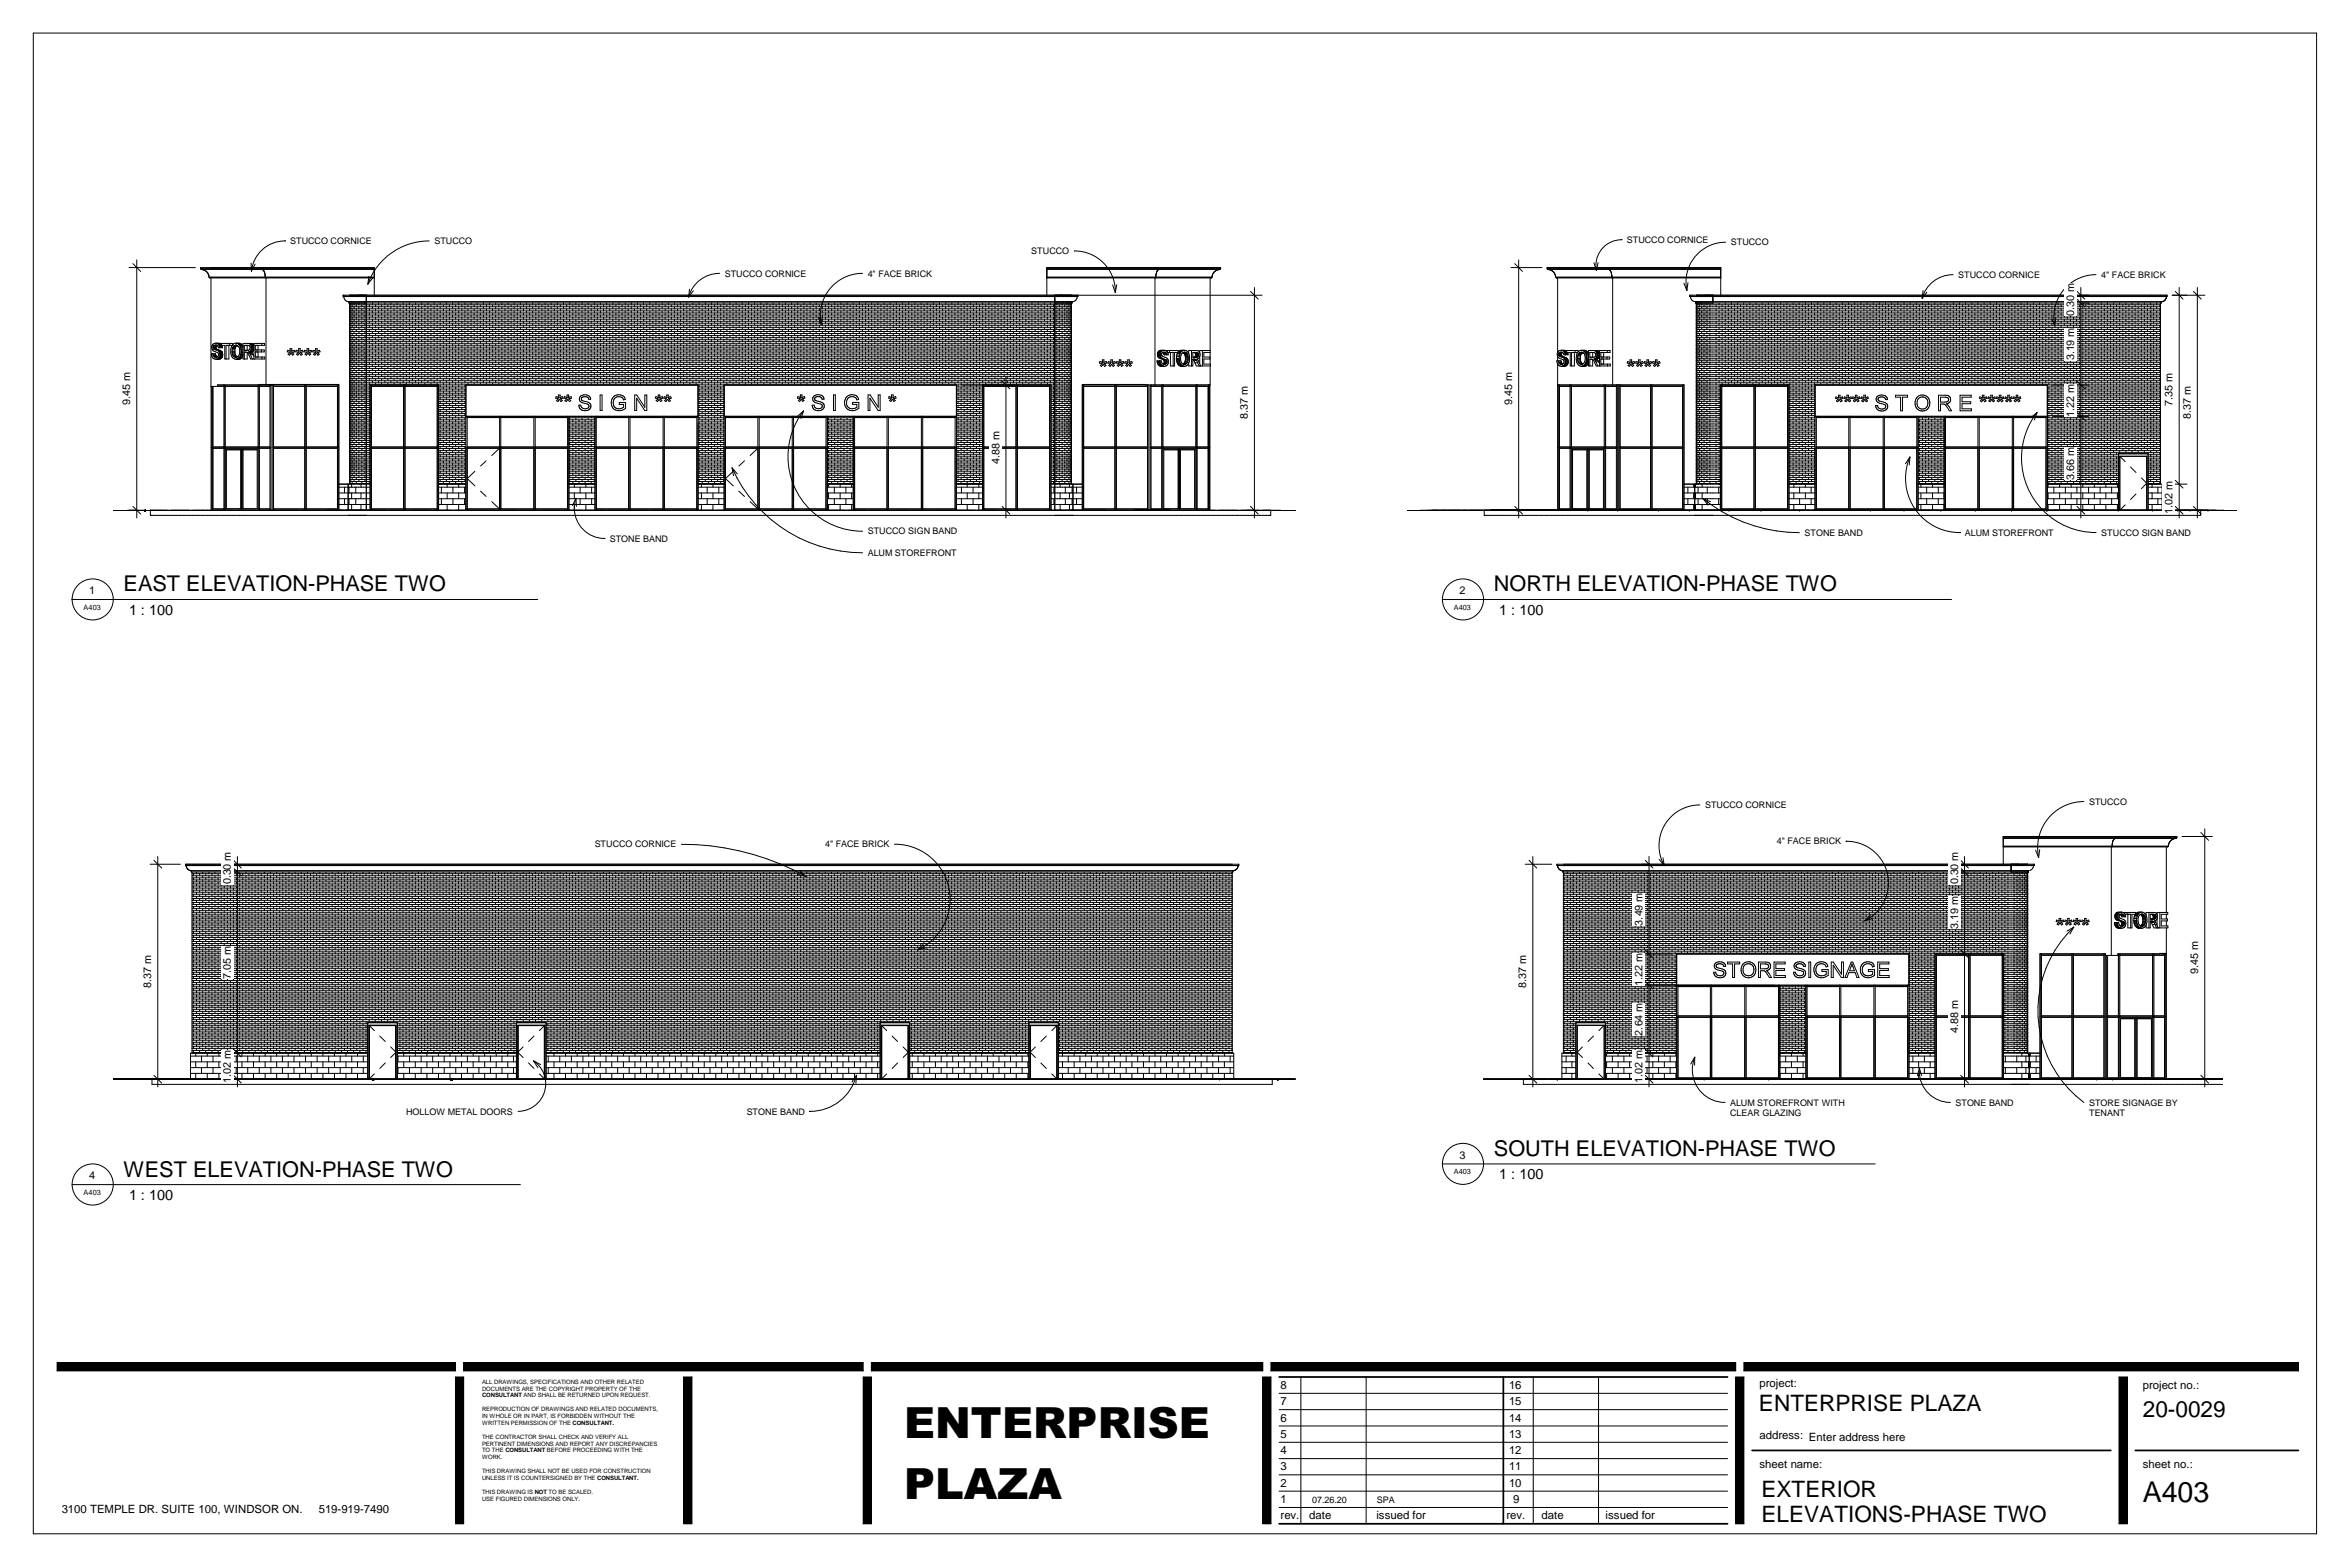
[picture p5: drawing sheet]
<svg xmlns="http://www.w3.org/2000/svg" width="914mm" height="610mm" viewBox="0 0 914 610" stroke-linecap="round" stroke-linejoin="round" font-family="sans-serif">
<defs><g id="words">
<g font-size="16.7">
<text x="351.8" y="559.5">ENTERPRISE</text>
<text x="351.8" y="583.1">PLAZA</text>
</g>
<text font-size="11.1" x="833.8" y="584.5">A403</text>
<g font-size="8.8">
<text x="684.4" y="549">ENTERPRISE PLAZA</text>
<text x="833.8" y="551.3">20-</text>
<text x="846.5" y="551.3">0029</text>
<text x="685.4" y="582.3">EXTERIOR</text>
<text x="685.4" y="592.2">ELEVATIONS</text>
<text x="740.6" y="592.2">-</text>
<text x="743.5" y="592.2">PHASE TWO</text>
</g>
<g font-size="8.5">
<text x="48.1" y="230.1">EAST ELEVATION-PHASE TWO</text>
<text x="581.3" y="230.1">NORTH ELEVATION-PHASE TWO</text>
<text x="581.3" y="449.7">SOUTH ELEVATION-PHASE TWO</text>
<text x="48.1" y="457.7">WEST ELEVATION-PHASE TWO</text>
</g>
<g font-size="5.6">
<text x="50.2" y="239.2">1 : 100</text>
<text x="583.4" y="239.2">1 : 100</text>
<text x="583.4" y="458.8">1 : 100</text>
<text x="50.2" y="466.8">1 : 100</text>
</g>
<g font-size="4.4">
<text x="684.7" y="539.4">project:</text>
<text x="498.3" y="540.3">8</text>
<text x="587.2" y="540.3">16</text>
<text x="833.8" y="540.2">project no.:</text>
<text x="498.3" y="546.7">7</text>
<text x="587.2" y="546.7">15</text>
<text x="498.3" y="553">6</text>
<text x="587.2" y="553">14</text>
<text x="498.3" y="559.3">5</text>
<text x="587.2" y="559.3">13</text>
<text x="684.7" y="559.9">address:</text>
<text x="703.8" y="560.7">Enter address here</text>
<text x="498.3" y="565.7">4</text>
<text x="587.2" y="565.7">12</text>
<text x="498.3" y="572">3</text>
<text x="587.2" y="572">11</text>
<text x="684.7" y="571.1">sheet name:</text>
<text x="833.8" y="571.1">sheet no.:</text>
<text x="498.3" y="578.4">2</text>
<text x="587.2" y="578.4">10</text>
<text x="498.3" y="584.7">1</text>
<text x="588.7" y="584.7">9</text>
<text x="24" y="588.4">3100 TEMPLE DR. SUITE 100, WINDSOR ON.</text>
<text x="124" y="588.4">519-919-7490</text>
<text x="498.3" y="591.1">rev.</text>
<text x="509.4" y="591.1">date</text>
<text x="535.6" y="591.1">issued for</text>
<text x="586.2" y="591.1">rev.</text>
<text x="599.9" y="591.1">date</text>
<text x="624.8" y="591.1">issued for</text>
</g>
<g font-size="4.2">
<text x="807.1" y="122.8" transform="rotate(-90 807.1 122.8)">0.30 m</text>
<text x="807.1" y="140.2" transform="rotate(-90 807.1 140.2)">3.19 m</text>
<text x="50.7" y="157.6" transform="rotate(-90 50.7 157.6)">9.45 m</text>
<text x="588.3" y="157.6" transform="rotate(-90 588.3 157.6)">9.45 m</text>
<text x="845.4" y="158" transform="rotate(-90 845.4 158)">7.35 m</text>
<text x="485.5" y="163.1" transform="rotate(-90 485.5 163.1)">8.37 m</text>
<text x="807.1" y="162.2" transform="rotate(-90 807.1 162.2)">1.22 m</text>
<text x="852.4" y="163.1" transform="rotate(-90 852.4 163.1)">8.37 m</text>
<text x="388.9" y="180.5" transform="rotate(-90 388.9 180.5)">4.88 m</text>
<text x="807.1" y="186.6" transform="rotate(-90 807.1 186.6)">3.66 m</text>
<text x="845.4" y="199.8" transform="rotate(-90 845.4 199.8)">1.02 m</text>
<text x="34.7" y="231.2">1</text>
<text x="567.9" y="231.2">2</text>
<text x="89.8" y="344.1" transform="rotate(-90 89.8 344.1)">0.30 m</text>
<text x="761.9" y="344.1" transform="rotate(-90 761.9 344.1)">0.30 m</text>
<text x="639.1" y="360" transform="rotate(-90 639.1 360)">3.49 m</text>
<text x="761.9" y="361.5" transform="rotate(-90 761.9 361.5)">3.19 m</text>
<text x="89.8" y="380.8" transform="rotate(-90 89.8 380.8)">7.05 m</text>
<text x="639.1" y="383.6" transform="rotate(-90 639.1 383.6)">1.22 m</text>
<text x="855.3" y="379" transform="rotate(-90 855.3 379)">9.45 m</text>
<text x="58.8" y="384.4" transform="rotate(-90 58.8 384.4)">8.37 m</text>
<text x="593.9" y="384.4" transform="rotate(-90 593.9 384.4)">8.37 m</text>
<text x="761.9" y="401.8" transform="rotate(-90 761.9 401.8)">4.88 m</text>
<text x="639.1" y="402.8" transform="rotate(-90 639.1 402.8)">2.64 m</text>
<text x="89.8" y="421.1" transform="rotate(-90 89.8 421.1)">1.02 m</text>
<text x="639.1" y="421.1" transform="rotate(-90 639.1 421.1)">1.02 m</text>
<text x="567.9" y="450.8">3</text>
<text x="34.7" y="458.9">4</text>
</g>
<g font-size="3.5">
<text x="112.9" y="95">STUCCO CORNICE</text>
<text x="169" y="95">STUCCO</text>
<text x="633" y="94.5">STUCCO CORNICE</text>
<text x="673.5" y="95.5">STUCCO</text>
<text x="401.3" y="98.8">STUCCO</text>
<text x="282" y="107.6">STUCCO CORNICE</text>
<text x="337.7" y="107.6">4&quot; FACE BRICK</text>
<text x="762" y="108.1">STUCCO CORNICE</text>
<text x="817.6" y="108.1">4&quot; FACE BRICK</text>
<text x="337.7" y="207.9">STUCCO SIGN BAND</text>
<text x="702.2" y="208.4">STONE BAND</text>
<text x="764.5" y="208.4">ALUM STOREFRONT</text>
<text x="817.6" y="208.4">STUCCO SIGN BAND</text>
<text x="237.2" y="210.7">STONE BAND</text>
<text x="337.7" y="216.3">ALUM STOREFRONT</text>
<text x="663.4" y="314.4">STUCCO CORNICE</text>
<text x="812.9" y="313.1">STUCCO</text>
<text x="231.4" y="329.6">STUCCO CORNICE</text>
<text x="321.1" y="329.6">4&quot; FACE BRICK</text>
<text x="691.4" y="328.5">4&quot; FACE BRICK</text>
<text x="673.2" y="430.1">ALUM STOREFRONT WITH</text>
<text x="760.9" y="430.1">STONE BAND</text>
<text x="812.9" y="430.1">STORE SIGNAGE BY</text>
<text x="158" y="433.6">HOLLOW METAL DOORS</text>
<text x="290.5" y="433.6">STONE BAND</text>
<text x="673.2" y="434.1">CLEAR GLAZING</text>
<text x="812.9" y="434.1">TENANT</text>
<text x="510.6" y="584.8">07.26.20</text>
<text x="535.8" y="584.8">SPA</text>
</g>
<g font-size="2.9">
<text x="32.6" y="237.3">A403</text>
<text x="565.7" y="237.3">A403</text>
<text x="565.7" y="456.9">A403</text>
<text x="32.6" y="464.9">A403</text>
</g>
<g font-size="2.3">
<text x="187.6" y="538.4">ALL DRAWINGS, SPECIFICATIONS AND OTHER RELATED</text>
<text x="187.6" y="541">DOCUMENTS ARE THE COPYRIGHT PROPERTY OF THE</text>
<text x="187.6" y="543.6">CONSULTANT</text>
<text x="203.8" y="543.6">AND SHALL BE RETURNED UPON REQUEST.</text>
<text x="187.6" y="549">REPRODUCTION OF DRAWINGS AND RELATED DOCUMENTS,</text>
<text x="187.6" y="551.6">IN WHOLE OR IN PART, IS FORBIDDEN WITHOUT THE</text>
<text x="187.6" y="554.3">WRITTEN PERMISSION OF THE</text>
<text x="222.8" y="554.3">CONSULTANT.</text>
<text x="187.6" y="559.7">THE CONTRACTOR SHALL CHECK AND VERIFY ALL</text>
<text x="187.6" y="562.4">PERTINENT DIMENSIONS AND REPORT ANY DISCREPANCIES</text>
<text x="187.6" y="565">TO THE CONSULTANT</text>
<text x="187.6" y="567.7">WORK.</text>
<text x="212.8" y="565">BEFORE PROCEEDING WITH THE</text>
<text x="187.6" y="573.1">THIS DRAWING SHALL NOT BE USED FOR CONSTRUCTION</text>
<text x="187.6" y="575.7">UNLESS IT IS COUNTERSIGNED BY THE CONSULTANT.</text>
<text x="187.6" y="581.2">THIS DRAWING IS</text>
<text x="208.1" y="581.2">NOT</text>
<text x="213.5" y="581.2">TO BE SCALED.</text>
<text x="187.6" y="583.9">USE FIGURED DIMENSIONS ONLY.</text>
</g>
</g></defs>
<g fill="none" stroke="#000" stroke-width=".39">
<path d="M78.3 104.8h67.3M78.3 104.8a3.1 3.1 0 0 1 3 3.1h64.3M78.3 104.6v.2M81.6 107.9v.2h64M82.1 108.1v90.4M101.9 104.1v.5M101.9 104.6a3.6 3.6 0 0 1 1.3 3.3M103.3 107.9v.2M103.5 108.1v41.5M133.5 114.9h285.9v.5h-285.9zM133.8 115.4l.7 1.6 1.3 .4M135.8 117.4v.5h281.3v-.5"/>
<path d="M135.8 117.4h281.5M136.1 117.9v70.4M136.5 117.9v.7M136.5 119.3v.8M137 118.6v.7M137.8 117.9v.7M137.8 119.3v.8M138.6 118.6v.7M139.7 117.9v.7M139.7 119.3v.8M140.8 118.6v.7M142 117.9v.7"/>
<path d="M142 119.3v.8M142.5 114.9v83.6M143.7 118.6v.7M144.9 117.9v.7M144.9 119.3v.8M145.6 104.6h-67.6v-.5h67.6v10.8M146.1 118.6v.7M147.3 117.9v.7M147.3 119.3v.8M148.5 118.6v.7M149.7 117.9v.7M149.7 119.3v.8"/>
<path d="M150.9 118.6v.7M152.1 117.9v.7M152.1 119.3v.8M153.3 118.6v.7M154.5 117.9v.7M154.5 119.3v.8M155.7 118.6v.7M156.9 117.9v.7M156.9 119.3v.8M158.1 118.6v.7M159.3 117.9v.7M159.3 119.3v.8"/>
<path d="M160.5 118.6v.7M161.7 117.9v.7M161.7 119.3v.8M162.9 118.6v.7M164.1 117.9v.7M164.1 119.3v.8M165.3 118.6v.7M166.5 117.9v.7M166.5 119.3v.8M167.7 118.6v.7M168.9 117.9v.7M168.9 119.3v.8"/>
<path d="M170.1 118.6v.7M171.3 117.9v.7M171.3 119.3v.8M172.5 118.6v.7M173.7 117.9v.7M173.7 119.3v.8M174.9 118.6v.7M176.1 117.9v.7M176.1 119.3v.8M177.3 118.6v.7M178.5 117.9v.7M178.5 119.3v.8"/>
<path d="M179.7 118.6v.7M180.9 117.9v.7M180.9 119.3v.8M182.1 118.6v.7M183.3 117.9v.7M183.3 119.3v.8M184.5 118.6v.7M185.7 117.9v.7M185.7 119.3v.8M186.9 118.6v.7M188.1 117.9v.7M188.1 119.3v.8"/>
<path d="M189.3 118.6v.7M190.5 117.9v.7M190.5 119.3v.8M191.7 118.6v.7M192.9 117.9v.7M192.9 119.3v.8M194.1 118.6v.7M195.3 117.9v.7M195.3 119.3v.8M196.5 118.6v.7M197.7 117.9v.7M197.7 119.3v.8"/>
<path d="M198.9 118.6v.7M200.1 117.9v.7M200.1 119.3v.8M201.3 118.6v.7M202.5 117.9v.7M202.5 119.3v.8M203.7 118.6v.7M204.9 117.9v.7M204.9 119.3v.8M206.1 118.6v.7M207.3 117.9v.7M207.3 119.3v.8"/>
<path d="M208.5 118.6v.7M209.7 117.9v.7M209.7 119.3v.8M210.9 118.6v.7M212.1 117.9v.7M212.1 119.3v.8M213.3 118.6v.7M214.5 117.9v.7M214.5 119.3v.8M215.7 118.6v.7M216.9 117.9v.7M216.9 119.3v.8"/>
<path d="M218.1 118.6v.7M219.3 117.9v.7M219.3 119.3v.8M220.5 118.6v.7M221.7 117.9v.7M221.7 119.3v.8M222.9 118.6v.7M224.1 117.9v.7M224.1 119.3v.8M225.3 118.6v.7M226.5 117.9v.7M226.5 119.3v.8"/>
<path d="M227.7 118.6v.7M228.9 117.9v.7M228.9 119.3v.8M230 118.6v.7M231.3 117.9v.7M231.3 119.3v.8M232.5 118.6v.7M233.6 117.9v.7M233.6 119.3v.8M234.9 118.6v.7M236.1 117.9v.7M236.1 119.3v.8"/>
<path d="M237.2 118.6v.7M238.5 117.9v.7M238.5 119.3v.8M239.6 118.6v.7M240.8 117.9v.7M240.8 119.3v.8M242.1 118.6v.7M243.2 117.9v.7M243.2 119.3v.8M244.4 118.6v.7M245.7 117.9v.7M245.7 119.3v.8"/>
<path d="M246.8 118.6v.7M248 117.9v.7M248 119.3v.8M249.3 118.6v.7M250.4 117.9v.7M250.4 119.3v.8M251.6 118.6v.7M252.9 117.9v.7M252.9 119.3v.8M254 118.6v.7M255.2 117.9v.7M255.2 119.3v.8"/>
<path d="M256.5 118.6v.7M257.6 117.9v.7M257.6 119.3v.8M258.8 118.6v.7M260.1 117.9v.7M260.1 119.3v.8M261.2 118.6v.7M262.4 117.9v.7M262.4 119.3v.8M263.7 118.6v.7M264.8 117.9v.7M264.8 119.3v.8"/>
<path d="M266 118.6v.7M267.3 117.9v.7M267.3 119.3v.8M268.4 118.6v.7M269.6 117.9v.7M269.6 119.3v.8M270.8 118.6v.7M272 117.9v.7M272 119.3v.8M273.2 118.6v.7M274.4 117.9v.7M274.4 119.3v.8"/>
<path d="M275.6 118.6v.7M276.8 117.9v.7M276.8 119.3v.8M278 118.6v.7M279.2 117.9v.7M279.2 119.3v.8M280.4 118.6v.7M281.6 117.9v.7M281.6 119.3v.8M282.8 118.6v.7M284 117.9v.7M284 119.3v.8"/>
<path d="M285.2 118.6v.7M286.4 117.9v.7M286.4 119.3v.8M287.6 118.6v.7M288.8 117.9v.7M288.8 119.3v.8M290 118.6v.7M291.2 117.9v.7M291.2 119.3v.8M292.4 118.6v.7M293.6 117.9v.7M293.6 119.3v.8"/>
<path d="M294.8 118.6v.7M296 117.9v.7M296 119.3v.8M297.2 118.6v.7M298.4 117.9v.7M298.4 119.3v.8M299.6 118.6v.7M300.8 117.9v.7M300.8 119.3v.8M302 118.6v.7M303.2 117.9v.7M303.2 119.3v.8"/>
<path d="M304.4 118.6v.7M305.6 117.9v.7M305.6 119.3v.8M306.8 118.6v.7M308 117.9v.7M308 119.3v.8M309.2 118.6v.7M310.4 117.9v.7M310.4 119.3v.8M311.6 118.6v.7M312.8 117.9v.7M312.8 119.3v.8"/>
<path d="M314 118.6v.7M315.2 117.9v.7M315.2 119.3v.8M316.4 118.6v.7M317.6 117.9v.7M317.6 119.3v.8M318.8 118.6v.7M320 117.9v.7M320 119.3v.8M321.2 118.6v.7M322.4 117.9v.7M322.4 119.3v.8"/>
<path d="M323.6 118.6v.7M324.8 117.9v.7M324.8 119.3v.8M326 118.6v.7M327.2 117.9v.7M327.2 119.3v.8M328.4 118.6v.7M329.6 117.9v.7M329.6 119.3v.8M330.8 118.6v.7M332 117.9v.7M332 119.3v.8"/>
<path d="M333.2 118.6v.7M334.4 117.9v.7M334.4 119.3v.8M335.6 118.6v.7M336.8 117.9v.7M336.8 119.3v.8M338 118.6v.7M339.2 117.9v.7M339.2 119.3v.8M340.4 118.6v.7M341.6 117.9v.7M341.6 119.3v.8"/>
<path d="M342.8 118.6v.7M344 117.9v.7M344 119.3v.8M345.2 118.6v.7M346.4 117.9v.7M346.4 119.3v.8M347.6 118.6v.7M348.8 117.9v.7M348.8 119.3v.8M350 118.6v.7M351.2 117.9v.7M351.2 119.3v.8"/>
<path d="M352.4 118.6v.7M353.6 117.9v.7M353.6 119.3v.8M354.8 118.6v.7M356 117.9v.7M356 119.3v.8M357.2 118.6v.7M358.4 117.9v.7M358.4 119.3v.8M359.6 118.6v.7M360.8 117.9v.7M360.8 119.3v.8"/>
<path d="M362 118.6v.7M363.2 117.9v.7M363.2 119.3v.8M364.4 118.6v.7M365.6 117.9v.7M365.6 119.3v.8M366.8 118.6v.7M368 117.9v.7M368 119.3v.8M369.2 118.6v.7M370.4 117.9v.7M370.4 119.3v.8"/>
<path d="M371.6 118.6v.7M372.8 117.9v.7M372.8 119.3v.8M374 118.6v.7M375.2 117.9v.7M375.2 119.3v.8M376.3 118.6v.7M377.6 117.9v.7M377.6 119.3v.8M378.8 118.6v.7M379.9 117.9v.7M379.9 119.3v.8"/>
<path d="M381.2 118.6v.7M382.4 117.9v.7M382.4 119.3v.8M383.5 118.6v.7M384.8 117.9v.7M384.8 119.3v.8M386 118.6v.7M387.1 117.9v.7M387.1 119.3v.8M388.4 118.6v.7M389.6 117.9v.7M389.6 119.3v.8"/>
<path d="M390.7 118.6v.7M392 117.9v.7M392 119.3v.8M393.1 118.6v.7M394.3 117.9v.7M394.3 119.3v.8M395.6 118.6v.7M396.7 117.9v.7M396.7 119.3v.8M397.9 118.6v.7M399.2 117.9v.7M399.2 119.3v.8"/>
<path d="M400.3 118.6v.7M401.5 117.9v.7M401.5 119.3v.8M402.8 118.6v.7M403.9 117.9v.7M403.9 119.3v.8M405.1 118.6v.7M406.4 117.9v.7M406.4 119.3v.8M407.3 104.6h67.6v-.5h-67.6v10.8M407.3 104.8h67.4M407.5 118.6v.7"/>
<path d="M408.7 117.9v.7M408.7 119.3v.8M410 118.6v.7M410.4 117h.1M410.4 117.4h.1M410.4 114.9v83.6M411 117.9v.7M411 119.3v.8M412.2 118.6v.7M413.3 117.9v.7M413.3 119.3v.8M414.3 118.6v.7"/>
<path d="M415.2 117.9v.7M415.2 119.3v.8M415.9 118.6v.7M416.5 117.9v.7M416.5 119.3v.8M416.8 118.6v.7M416.8 118.6h-280.7v.7h280.7M416.9 117.9v70.4M417.1 117.4h.1M419.1 115.4l-.4 1.2-1.1 .7M449.4 108.1v41.7M449.6 107.9v.2"/>
<path d="M451 104.6a3.6 3.6 0 0 0-1.3 3.3M451.1 104.1v.5M470.9 108.1v33.5M471.4 107.9v.2h-64.1M474.7 104.8a3.1 3.1 0 0 0-3.1 3.1h-64.3M474.7 104.6v.2M82.8 137.6v.4M82.8 138h1.1M82.8 138l.2 .3M82.9 135.3h1.1M82.9 135.3l.1 .2M82.9 135v.3"/>
<path d="M82.9 135.2h1.1M82.9 135h1.1M83 138.3h1M83 135.5v.1M83 134.8l-.1 .2M83 138.3l.1 .3M83 135.5l1.1 .1M83 134.8h1.1M83 135.6l.2 .2M83.1 134.7l-.1 .1M83.1 134.7h1M83.1 135.7h1.1"/>
<path d="M83.1 134.5h1.1M83.1 134.5v.2M83.1 138.6l.3 .2M83.1 138.6h1.1M83.2 135.8l.2 .1M83.2 135.8h1.1M83.3 134.4l-.2 .1M83.3 134.4h1.1M83.4 138.8h1.1M83.4 135.9l.5 .2M83.4 138.8l.3 .1M83.4 135.9h1.1"/>
<path d="M83.5 134.3l-.2 .1M83.5 134.3h.9M83.7 138.9h.6M83.9 138v-.4h-1.6l.1 .9a1.66 1.66 0 0 0 1.6 1.2M83.9 133.5a1.68 1.68 0 0 0-1.5 1.7 1.68 1.68 0 0 0 1.4 1.7l.8 .3a1 1 0 0 1 0 1.7M83.9 133.5l.9 .2M83.9 133.5l1.5 .1M83.9 138l.1 .3M83.9 136.1l.6 .2M83.9 136.1h1.1M84 135v.3M84 135.3v.2"/>
<path d="M84 138.3l.2 .3M84 135.5l.1 .1M84.1 134.8l-.1 .2M84.1 135.6l.1 .1M84.1 134.7v.1M84.2 135.7l.1 .1M84.2 138.6l.3 .2M84.3 135.8l.2 .1M84.4 134.3l.6 1h1.6v-.3M84.4 134.4l-.3 .3M84.5 139.7h1.1M84.5 138.8v.1"/>
<path d="M84.5 134.4h-.1M84.5 135.9l1.1 .4M84.5 136.3h1.1M84.5 136.3l.4 .2M84.6 138.9h-.3M84.7 139.6l-.7 .1M84.7 139.6h1M84.8 133.7h1M84.8 133.7l.1 .2M84.8 139.5h1.1M84.9 136.5h1.1M84.9 136.5l.3 .2"/>
<path d="M84.9 133.9l.1 .1M84.9 133.9h1.1M85 133.5l.4 .1M85 139.4h1.1M85 139.4l-.3 .2M85 134l.2 .2M85 134h1.1M85.2 139.2h1M85.2 139.2l-.2 .2M85.2 134.2l.1 .2M85.2 134.2h.9M85.2 136.7h1.1"/>
<path d="M85.2 136.7l.1 .2M85.3 139h1.1M85.3 134.4h2.2v5.3h1.6v-5.3M85.3 136.9h1.1M85.3 139l-.1 .2M85.3 136.9l.1 .2M85.3 134.4l.1 .2M85.4 134.6h1.1M85.4 138.9h1.1M85.4 138.9l-.1 .1M85.4 134.6l.1 .2M85.4 137.1h1.1"/>
<path d="M85.4 137.1l.1 .2M85.4 133.6l.4 .1M85.5 137.3h1.1M85.5 138.6l-.1 .3M85.5 137.3l.1 .2M85.5 134.8v.2M85.5 138.6h1M85.5 134.8h1M85.5 138.4h1.1M85.5 138.4v.2M85.5 135v.3M85.5 135h1.1"/>
<path d="M85.6 139.7h-1.6M85.6 137.5h1M85.6 138.2h1.1M85.6 138.2l-.1 .2M85.6 137.5v.4M85.6 137.9h1.1M85.6 137.9v.3M85.6 136.3l.4 .2M85.7 139.6l-.1 .1M85.8 133.7l.2 .2M85.9 139.5l-.2 .1M86 133.9h.1"/>
<path d="M86 136.5l.3 .2M86.1 139.4l-.2 .1M86.2 139.2l-.1 .2M86.3 136.7l.1 .2M86.4 134.4l.1 .2M86.4 139l-.2 .2M86.4 136.9l.1 .2M86.5 134.6v.2M86.5 137.1l.1 .2M86.5 138.9l-.1 .1M86.5 134.8l.1 .2M86.5 138.6v.3"/>
<path d="M86.6 137.3v.2M86.6 137.5l.1 .4M86.6 138.4l-.1 .2M86.7 137.9v.3M86.7 138.2l-.1 .2M89.4 133.6v.8M90.3 136.7v.5M90.3 136.7h1.1M90.3 137.2h1.1M90.3 134.4h-2.3v5.3M90.3 134.4a4.6 4.6 0 0 0 .2 4.7l1.3 .6M90.3 136.1v.6"/>
<path d="M90.3 137.2l.1 .5M90.3 136.1h1.1M90.4 137.7h1.1M90.4 135.6l-.1 .5M90.4 137.7l.2 .3M90.4 135.6h1.1M90.5 134.2v-.6h-4.4v.8M90.6 138h1M90.6 135.2l-.2 .4M90.6 138l.1 .4M90.6 135.2h1.1M90.7 138.4h1.1"/>
<path d="M90.7 138.4l.3 .2M90.8 134.8l-.2 .4M90.8 134.8h1M91 134.6h1.1M91 134.6l-.2 .2M91 138.6l.2 .2M91 138.6h1M91.2 138.8h1.1M91.2 134.4l-.2 .2M91.2 138.8l.3 .1M91.2 134.4h1.1M91.4 136.1v1.1"/>
<path d="M91.4 137.2l.1 .5M91.5 138.9h.6M91.5 137.7l.1 .3M91.5 135.6l-.1 .5M91.5 134.3a1.94 1.94 0 0 1 1.8 2.9l-.4 1.2-.8 .5M91.5 134.3h.6M91.5 134.3l-.3 .1M91.6 138l.2 .4M91.7 135.2l-.2 .4M91.8 133.5l1.6 .1M91.8 133.5l.8 .2M91.8 133.5l-.8 .2-.7 .7"/>
<path d="M91.8 138.4l.2 .2M91.8 134.8l-.1 .4M92 138.6l.3 .2M92.1 134.6l-.3 .2M92.3 138.8v.1M92.3 134.4h.1M92.3 134.4l-.2 .2M92.6 139.5l-.8 .2M92.6 139.5h1.1M92.6 133.7h1.1M92.6 133.7l.3 .2M92.8 139.4h1.1"/>
<path d="M92.8 139.4l-.2 .1M92.9 133.9l.4 .5M92.9 133.9h1M92.9 133.5l.5 .1M93 139.1l-.2 .3M93 139.1h1.1M93.1 134.2h1M93.3 138.9h1M93.3 138.9l-.3 .2M93.3 134.4l.1 .3M93.3 134.4h1.1M93.4 139.7h-1.6"/>
<path d="M93.4 139.7h-1.3M93.4 138.6l-.1 .3M93.4 134.7l.2 .3M93.4 138.6h1.1M93.4 133.6l.3 .1M93.4 134.7h1.1M93.6 138.3l-.2 .3M93.6 138.3h1M93.6 135l.1 .4M93.6 135h1M93.7 137.9h.9M93.7 137.9l-.1 .4"/>
<path d="M93.7 135.4l.1 .4M93.7 133.7l.2 .2M93.7 139.5l-.3 .2M93.7 135.4h.9M93.8 137.5h.8M93.8 137.5l-.1 .4M93.8 135.8v.4M93.8 135.8h.8M93.8 136.2h.8M93.8 137.1h.8M93.8 136.2l.1 .5M93.9 136.7l-.1 .8"/>
<path d="M93.9 136.7h.7M93.9 139.4l-.2 .1M93.9 133.9l.5 .5M94.1 139.1l-.2 .3M94.3 138.9l-.2 .2M94.4 134.4l.1 .3M94.5 138.6l-.2 .3M94.5 134.7l.1 .1M94.6 138.5l-.1 .1M95.1 139.7v-2.7l1.2 .2 1.2 2.5h5.5v-.8h-3.6v-2h3.4v-.8h-3.4v-1.7h3.6v-.8h-4.2v6.1M95.1 134.4h1.5a.97 .97 0 0 1 .8 1.1 .97 .97 0 0 1-1.1 .8h-1.2zM96.2 134.4v1.9"/>
<path d="M96.4 133.6h.5M96.7 136.9l.2 .2M96.9 137.1h1.1M96.9 137.1l.1 .1M96.9 133.6l.3 .2M96.9 133.6h1.1M97 137.2h1.1M97 137.2l.2 .4M97.2 133.8h1.1M97.2 137.6h1.1M97.2 137.6l.3 .4M97.2 136.7l-.5 .2"/>
<path d="M97.2 133.8l.2 .1M97.2 136.7h1.1M97.4 133.9l.1 .1M97.4 133.9h1.1M97.5 138h1M97.5 136.6h1M97.5 138l.7 1.7M97.5 136.6l-.3 .1M97.5 134l.1 .2M97.5 134h1.1M97.6 136.4h1.1M97.6 136.4l-.1 .2"/>
<path d="M97.6 134.2l.1 .2M97.6 134.2h1.1M97.7 134.4l.1 .2M97.7 136.1l-.1 .3M97.7 136.1h1.1l-.1 .3M97.8 134.6h1M97.8 134.6v.2M97.8 135.8l-.1 .3M97.8 134.8l.1 .2M97.8 135.8h1M97.8 134.8h1M97.9 135.6l-.1 .2"/>
<path d="M97.9 135v.6M97.9 135.3h.9M97.9 135h.9M97.9 135.6h.9M98 133.6h-3.4v6.1h1.6v-2.6M98 133.6l.3 .2M98 137.1l.1 .1M98.1 136.8l-1.4 .1M98.1 136.8l-.3 .1 .2 .2M98.1 137.2l.2 .4M98.3 137.6l.2 .4M98.3 133.8l.2 .1"/>
<path d="M98.5 133.9l.1 .1M98.5 136.6l-.4 .2M98.5 138l.3 .7M98.6 134l.1 .2M98.7 136.4l-.2 .2M98.7 134.2l.1 .2h-1.1M100.4 134.4v1.7M100.4 136.9v2M101.8 136.1v.8M101.9 133.6v.8M101.9 138.9v.8M112 136.3l1 .4-.1-1.1h.6v1.1l1-.4 .2 .6-1.1 .2 .7 .7-.5 .4-.6-.9-.6 .9-.5-.4 .7-.7-1-.2z"/>
<path d="M115.2 136.3l1 .4v-1.1h.6l-.1 1.1 1.1-.4 .1 .6-1 .2 .7 .7-.5 .4-.6-.9-.6 .9-.5-.4 .7-.7-1-.2zM118.5 136.3l1 .4v-1.1h.6l-.1 1.1 1.1-.4 .1 .6-1 .2 .7 .7-.5 .4-.6-.9-.6 .9-.5-.4 .7-.7-1.1-.2zM121.8 136.3l1.1 .4-.1-1.1h.6l-.1 1.1 1-.4 .2 .6-1 .2 .7 .7-.5 .4-.6-.9-.6 .9-.5-.4 .7-.7-1.1-.2zM136.5 120.9v.9M136.5 122.6v.8M136.5 124.2v.8M136.5 125.7v.8M136.5 127.3v.8M136.5 128.9v.9M136.5 130.6v.8M136.5 132.2v.7M136.5 133.7v.8"/>
<path d="M136.5 135.3v.8M136.5 136.9v.9M136.5 138.6v.8M137 120.1v.8M137 121.8v.8M137 123.4v.8M137 125v.7M137 126.5v.8M137 128.1v.8M137 129.8v.8M137 131.4v.8M137 132.9v.8"/>
<path d="M137 134.5v.8M137 136.1v.8M137 137.8v.8M137 139.4v.7M137.8 120.9v.9M137.8 122.6v.8M137.8 124.2v.8M137.8 125.7v.8M137.8 127.3v.8M137.8 128.9v.9M137.8 130.6v.8M137.8 132.2v.7"/>
<path d="M137.8 133.7v.8M137.8 135.3v.8M137.8 136.9v.9M137.8 138.6v.8M138.6 120.1v.8M138.6 121.8v.8M138.6 123.4v.8M138.6 125v.7M138.6 126.5v.8M138.6 128.1v.8M138.6 129.8v.8M138.6 131.4v.8"/>
<path d="M138.6 132.9v.8M138.6 134.5v.8M138.6 136.1v.8M138.6 137.8v.8M138.6 139.4v.7M139.7 120.9v.9M139.7 122.6v.8M139.7 124.2v.8M139.7 125.7v.8M139.7 127.3v.8M139.7 128.9v.9M139.7 130.6v.8"/>
<path d="M139.7 132.2v.7M139.7 133.7v.8M139.7 135.3v.8M139.7 136.9v.9M139.7 138.6v.8M140.8 120.1v.8M140.8 121.8v.8M140.8 123.4v.8M140.8 125v.7M140.8 126.5v.8M140.8 128.1v.8M140.8 129.8v.8"/>
<path d="M140.8 131.4v.8M140.8 132.9v.8M140.8 134.5v.8M140.8 136.1v.8M140.8 137.8v.8M140.8 139.4v.7M142 120.9v.9M142 122.6v.8M142 124.2v.8M142 125.7v.8M142 127.3v.8M142 128.9v.9"/>
<path d="M142 130.6v.8M142 132.2v.7M142 133.7v.8M142 135.3v.8M142 136.9v.9M142 138.6v.8M143.7 120.1v.8M143.7 121.8v.8M143.7 123.4v.8M143.7 125v.7M143.7 126.5v.8M143.7 128.1v.8"/>
<path d="M143.7 129.8v.8M143.7 131.4v.8M143.7 132.9v.8M143.7 134.5v.8M143.7 136.1v.8M143.7 137.8v.8M143.7 139.4v.7M144.9 120.9v.9M144.9 122.6v.8M144.9 124.2v.8M144.9 125.7v.8M144.9 127.3v.8"/>
<path d="M144.9 128.9v.9M144.9 130.6v.8M144.9 132.2v.7M144.9 133.7v.8M144.9 135.3v.8M144.9 136.9v.9M144.9 138.6v.8M146.1 120.1v.8M146.1 121.8v.8M146.1 123.4v.8M146.1 125v.7M146.1 126.5v.8"/>
<path d="M146.1 128.1v.8M146.1 129.8v.8M146.1 131.4v.8M146.1 132.9v.8M146.1 134.5v.8M146.1 136.1v.8M146.1 137.8v.8M146.1 139.4v.7M147.3 120.9v.9M147.3 122.6v.8M147.3 124.2v.8M147.3 125.7v.8"/>
<path d="M147.3 127.3v.8M147.3 128.9v.9M147.3 130.6v.8M147.3 132.2v.7M147.3 133.7v.8M147.3 135.3v.8M147.3 136.9v.9M147.3 138.6v.8M148.5 120.1v.8M148.5 121.8v.8M148.5 123.4v.8M148.5 125v.7"/>
<path d="M148.5 126.5v.8M148.5 128.1v.8M148.5 129.8v.8M148.5 131.4v.8M148.5 132.9v.8M148.5 134.5v.8M148.5 136.1v.8M148.5 137.8v.8M148.5 139.4v.7M149.7 120.9v.9M149.7 122.6v.8M149.7 124.2v.8"/>
<path d="M149.7 125.7v.8M149.7 127.3v.8M149.7 128.9v.9M149.7 130.6v.8M149.7 132.2v.7M149.7 133.7v.8M149.7 135.3v.8M149.7 136.9v.9M149.7 138.6v.8M150.9 120.1v.8M150.9 121.8v.8M150.9 123.4v.8"/>
<path d="M150.9 125v.7M150.9 126.5v.8M150.9 128.1v.8M150.9 129.8v.8M150.9 131.4v.8M150.9 132.9v.8M150.9 134.5v.8M150.9 136.1v.8M150.9 137.8v.8M150.9 139.4v.7M152.1 120.9v.9M152.1 122.6v.8"/>
<path d="M152.1 124.2v.8M152.1 125.7v.8M152.1 127.3v.8M152.1 128.9v.9M152.1 130.6v.8M152.1 132.2v.7M152.1 133.7v.8M152.1 135.3v.8M152.1 136.9v.9M152.1 138.6v.8M153.3 120.1v.8M153.3 121.8v.8"/>
<path d="M153.3 123.4v.8M153.3 125v.7M153.3 126.5v.8M153.3 128.1v.8M153.3 129.8v.8M153.3 131.4v.8M153.3 132.9v.8M153.3 134.5v.8M153.3 136.1v.8M153.3 137.8v.8M153.3 139.4v.7M154.5 120.9v.9"/>
<path d="M154.5 122.6v.8M154.5 124.2v.8M154.5 125.7v.8M154.5 127.3v.8M154.5 128.9v.9M154.5 130.6v.8M154.5 132.2v.7M154.5 133.7v.8M154.5 135.3v.8M154.5 136.9v.9M154.5 138.6v.8M155.7 120.1v.8"/>
<path d="M155.7 121.8v.8M155.7 123.4v.8M155.7 125v.7M155.7 126.5v.8M155.7 128.1v.8M155.7 129.8v.8M155.7 131.4v.8M155.7 132.9v.8M155.7 134.5v.8M155.7 136.1v.8M155.7 137.8v.8M155.7 139.4v.7"/>
<path d="M156.9 120.9v.9M156.9 122.6v.8M156.9 124.2v.8M156.9 125.7v.8M156.9 127.3v.8M156.9 128.9v.9M156.9 130.6v.8M156.9 132.2v.7M156.9 133.7v.8M156.9 135.3v.8M156.9 136.9v.9M156.9 138.6v.8"/>
<path d="M158.1 120.1v.8M158.1 121.8v.8M158.1 123.4v.8M158.1 125v.7M158.1 126.5v.8M158.1 128.1v.8M158.1 129.8v.8M158.1 131.4v.8M158.1 132.9v.8M158.1 134.5v.8M158.1 136.1v.8M158.1 137.8v.8"/>
<path d="M158.1 139.4v.7M159.3 120.9v.9M159.3 122.6v.8M159.3 124.2v.8M159.3 125.7v.8M159.3 127.3v.8M159.3 128.9v.9M159.3 130.6v.8M159.3 132.2v.7M159.3 133.7v.8M159.3 135.3v.8M159.3 136.9v.9"/>
<path d="M159.3 138.6v.8M160.5 120.1v.8M160.5 121.8v.8M160.5 123.4v.8M160.5 125v.7M160.5 126.5v.8M160.5 128.1v.8M160.5 129.8v.8M160.5 131.4v.8M160.5 132.9v.8M160.5 134.5v.8M160.5 136.1v.8"/>
<path d="M160.5 137.8v.8M160.5 139.4v.7M161.7 120.9v.9M161.7 122.6v.8M161.7 124.2v.8M161.7 125.7v.8M161.7 127.3v.8M161.7 128.9v.9M161.7 130.6v.8M161.7 132.2v.7M161.7 133.7v.8M161.7 135.3v.8"/>
<path d="M161.7 136.9v.9M161.7 138.6v.8M162.9 120.1v.8M162.9 121.8v.8M162.9 123.4v.8M162.9 125v.7M162.9 126.5v.8M162.9 128.1v.8M162.9 129.8v.8M162.9 131.4v.8M162.9 132.9v.8M162.9 134.5v.8"/>
<path d="M162.9 136.1v.8M162.9 137.8v.8M162.9 139.4v.7M164.1 120.9v.9M164.1 122.6v.8M164.1 124.2v.8M164.1 125.7v.8M164.1 127.3v.8M164.1 128.9v.9M164.1 130.6v.8M164.1 132.2v.7M164.1 133.7v.8"/>
<path d="M164.1 135.3v.8M164.1 136.9v.9M164.1 138.6v.8M165.3 120.1v.8M165.3 121.8v.8M165.3 123.4v.8M165.3 125v.7M165.3 126.5v.8M165.3 128.1v.8M165.3 129.8v.8M165.3 131.4v.8M165.3 132.9v.8"/>
<path d="M165.3 134.5v.8M165.3 136.1v.8M165.3 137.8v.8M165.3 139.4v.7M166.5 120.9v.9M166.5 122.6v.8M166.5 124.2v.8M166.5 125.7v.8M166.5 127.3v.8M166.5 128.9v.9M166.5 130.6v.8M166.5 132.2v.7"/>
<path d="M166.5 133.7v.8M166.5 135.3v.8M166.5 136.9v.9M166.5 138.6v.8M167.7 120.1v.8M167.7 121.8v.8M167.7 123.4v.8M167.7 125v.7M167.7 126.5v.8M167.7 128.1v.8M167.7 129.8v.8M167.7 131.4v.8"/>
<path d="M167.7 132.9v.8M167.7 134.5v.8M167.7 136.1v.8M167.7 137.8v.8M167.7 139.4v.7M168.9 120.9v.9M168.9 122.6v.8M168.9 124.2v.8M168.9 125.7v.8M168.9 127.3v.8M168.9 128.9v.9M168.9 130.6v.8"/>
<path d="M168.9 132.2v.7M168.9 133.7v.8M168.9 135.3v.8M168.9 136.9v.9M168.9 138.6v.8M170.1 120.1v.8M170.1 121.8v.8M170.1 123.4v.8M170.1 125v.7M170.1 126.5v.8M170.1 128.1v.8M170.1 129.8v.8"/>
<path d="M170.1 131.4v.8M170.1 132.9v.8M170.1 134.5v.8M170.1 136.1v.8M170.1 137.8v.8M170.1 139.4v.7M171.3 120.9v.9M171.3 122.6v.8M171.3 124.2v.8M171.3 125.7v.8M171.3 127.3v.8M171.3 128.9v.9"/>
<path d="M171.3 130.6v.8M171.3 132.2v.7M171.3 133.7v.8M171.3 135.3v.8M171.3 136.9v.9M171.3 138.6v.8M172.5 120.1v.8M172.5 121.8v.8M172.5 123.4v.8M172.5 125v.7M172.5 126.5v.8M172.5 128.1v.8"/>
<path d="M172.5 129.8v.8M172.5 131.4v.8M172.5 132.9v.8M172.5 134.5v.8M172.5 136.1v.8M172.5 137.8v.8M172.5 139.4v.7M173.7 120.9v.9M173.7 122.6v.8M173.7 124.2v.8M173.7 125.7v.8M173.7 127.3v.8"/>
<path d="M173.7 128.9v.9M173.7 130.6v.8M173.7 132.2v.7M173.7 133.7v.8M173.7 135.3v.8M173.7 136.9v.9M173.7 138.6v.8M174.9 120.1v.8M174.9 121.8v.8M174.9 123.4v.8M174.9 125v.7M174.9 126.5v.8"/>
<path d="M174.9 128.1v.8M174.9 129.8v.8M174.9 131.4v.8M174.9 132.9v.8M174.9 134.5v.8M174.9 136.1v.8M174.9 137.8v.8M174.9 139.4v.7M176.1 120.9v.9M176.1 122.6v.8M176.1 124.2v.8M176.1 125.7v.8"/>
<path d="M176.1 127.3v.8M176.1 128.9v.9M176.1 130.6v.8M176.1 132.2v.7M176.1 133.7v.8M176.1 135.3v.8M176.1 136.9v.9M176.1 138.6v.8M177.3 120.1v.8M177.3 121.8v.8M177.3 123.4v.8M177.3 125v.7"/>
<path d="M177.3 126.5v.8M177.3 128.1v.8M177.3 129.8v.8M177.3 131.4v.8M177.3 132.9v.8M177.3 134.5v.8M177.3 136.1v.8M177.3 137.8v.8M177.3 139.4v.7M178.5 120.9v.9M178.5 122.6v.8M178.5 124.2v.8"/>
<path d="M178.5 125.7v.8M178.5 127.3v.8M178.5 128.9v.9M178.5 130.6v.8M178.5 132.2v.7M178.5 133.7v.8M178.5 135.3v.8M178.5 136.9v.9M178.5 138.6v.8M179.7 120.1v.8M179.7 121.8v.8M179.7 123.4v.8"/>
<path d="M179.7 125v.7M179.7 126.5v.8M179.7 128.1v.8M179.7 129.8v.8M179.7 131.4v.8M179.7 132.9v.8M179.7 134.5v.8M179.7 136.1v.8M179.7 137.8v.8M179.7 139.4v.7M180.9 120.9v.9M180.9 122.6v.8"/>
<path d="M180.9 124.2v.8M180.9 125.7v.8M180.9 127.3v.8M180.9 128.9v.9M180.9 130.6v.8M180.9 132.2v.7M180.9 133.7v.8M180.9 135.3v.8M180.9 136.9v.9M180.9 138.6v.8M182.1 120.1v.8M182.1 121.8v.8"/>
<path d="M182.1 123.4v.8M182.1 125v.7M182.1 126.5v.8M182.1 128.1v.8M182.1 129.8v.8M182.1 131.4v.8M182.1 132.9v.8M182.1 134.5v.8M182.1 136.1v.8M182.1 137.8v.8M182.1 139.4v.7M183.3 120.9v.9"/>
<path d="M183.3 122.6v.8M183.3 124.2v.8M183.3 125.7v.8M183.3 127.3v.8M183.3 128.9v.9M183.3 130.6v.8M183.3 132.2v.7M183.3 133.7v.8M183.3 135.3v.8M183.3 136.9v.9M183.3 138.6v.8M184.5 120.1v.8"/>
<path d="M184.5 121.8v.8M184.5 123.4v.8M184.5 125v.7M184.5 126.5v.8M184.5 128.1v.8M184.5 129.8v.8M184.5 131.4v.8M184.5 132.9v.8M184.5 134.5v.8M184.5 136.1v.8M184.5 137.8v.8M184.5 139.4v.7"/>
<path d="M185.7 120.9v.9M185.7 122.6v.8M185.7 124.2v.8M185.7 125.7v.8M185.7 127.3v.8M185.7 128.9v.9M185.7 130.6v.8M185.7 132.2v.7M185.7 133.7v.8M185.7 135.3v.8M185.7 136.9v.9M185.7 138.6v.8"/>
<path d="M186.9 120.1v.8M186.9 121.8v.8M186.9 123.4v.8M186.9 125v.7M186.9 126.5v.8M186.9 128.1v.8M186.9 129.8v.8M186.9 131.4v.8M186.9 132.9v.8M186.9 134.5v.8M186.9 136.1v.8M186.9 137.8v.8"/>
<path d="M186.9 139.4v.7M188.1 120.9v.9M188.1 122.6v.8M188.1 124.2v.8M188.1 125.7v.8M188.1 127.3v.8M188.1 128.9v.9M188.1 130.6v.8M188.1 132.2v.7M188.1 133.7v.8M188.1 135.3v.8M188.1 136.9v.9"/>
<path d="M188.1 138.6v.8M189.3 120.1v.8M189.3 121.8v.8M189.3 123.4v.8M189.3 125v.7M189.3 126.5v.8M189.3 128.1v.8M189.3 129.8v.8M189.3 131.4v.8M189.3 132.9v.8M189.3 134.5v.8M189.3 136.1v.8"/>
<path d="M189.3 137.8v.8M189.3 139.4v.7M190.5 120.9v.9M190.5 122.6v.8M190.5 124.2v.8M190.5 125.7v.8M190.5 127.3v.8M190.5 128.9v.9M190.5 130.6v.8M190.5 132.2v.7M190.5 133.7v.8M190.5 135.3v.8"/>
<path d="M190.5 136.9v.9M190.5 138.6v.8M191.7 120.1v.8M191.7 121.8v.8M191.7 123.4v.8M191.7 125v.7M191.7 126.5v.8M191.7 128.1v.8M191.7 129.8v.8M191.7 131.4v.8M191.7 132.9v.8M191.7 134.5v.8"/>
<path d="M191.7 136.1v.8M191.7 137.8v.8M191.7 139.4v.7M192.9 120.9v.9M192.9 122.6v.8M192.9 124.2v.8M192.9 125.7v.8M192.9 127.3v.8M192.9 128.9v.9M192.9 130.6v.8M192.9 132.2v.7M192.9 133.7v.8"/>
<path d="M192.9 135.3v.8M192.9 136.9v.9M192.9 138.6v.8M194.1 120.1v.8M194.1 121.8v.8M194.1 123.4v.8M194.1 125v.7M194.1 126.5v.8M194.1 128.1v.8M194.1 129.8v.8M194.1 131.4v.8M194.1 132.9v.8"/>
<path d="M194.1 134.5v.8M194.1 136.1v.8M194.1 137.8v.8M194.1 139.4v.7M195.3 120.9v.9M195.3 122.6v.8M195.3 124.2v.8M195.3 125.7v.8M195.3 127.3v.8M195.3 128.9v.9M195.3 130.6v.8M195.3 132.2v.7"/>
<path d="M195.3 133.7v.8M195.3 135.3v.8M195.3 136.9v.9M195.3 138.6v.8M196.5 120.1v.8M196.5 121.8v.8M196.5 123.4v.8M196.5 125v.7M196.5 126.5v.8M196.5 128.1v.8M196.5 129.8v.8M196.5 131.4v.8"/>
<path d="M196.5 132.9v.8M196.5 134.5v.8M196.5 136.1v.8M196.5 137.8v.8M196.5 139.4v.7M197.7 120.9v.9M197.7 122.6v.8M197.7 124.2v.8M197.7 125.7v.8M197.7 127.3v.8M197.7 128.9v.9M197.7 130.6v.8"/>
<path d="M197.7 132.2v.7M197.7 133.7v.8M197.7 135.3v.8M197.7 136.9v.9M197.7 138.6v.8M198.9 120.1v.8M198.9 121.8v.8M198.9 123.4v.8M198.9 125v.7M198.9 126.5v.8M198.9 128.1v.8M198.9 129.8v.8"/>
<path d="M198.9 131.4v.8M198.9 132.9v.8M198.9 134.5v.8M198.9 136.1v.8M198.9 137.8v.8M198.9 139.4v.7M200.1 120.9v.9M200.1 122.6v.8M200.1 124.2v.8M200.1 125.7v.8M200.1 127.3v.8M200.1 128.9v.9"/>
<path d="M200.1 130.6v.8M200.1 132.2v.7M200.1 133.7v.8M200.1 135.3v.8M200.1 136.9v.9M200.1 138.6v.8M201.3 120.1v.8M201.3 121.8v.8M201.3 123.4v.8M201.3 125v.7M201.3 126.5v.8M201.3 128.1v.8"/>
<path d="M201.3 129.8v.8M201.3 131.4v.8M201.3 132.9v.8M201.3 134.5v.8M201.3 136.1v.8M201.3 137.8v.8M201.3 139.4v.7M202.5 120.9v.9M202.5 122.6v.8M202.5 124.2v.8M202.5 125.7v.8M202.5 127.3v.8"/>
<path d="M202.5 128.9v.9M202.5 130.6v.8M202.5 132.2v.7M202.5 133.7v.8M202.5 135.3v.8M202.5 136.9v.9M202.5 138.6v.8M203.7 120.1v.8M203.7 121.8v.8M203.7 123.4v.8M203.7 125v.7M203.7 126.5v.8"/>
<path d="M203.7 128.1v.8M203.7 129.8v.8M203.7 131.4v.8M203.7 132.9v.8M203.7 134.5v.8M203.7 136.1v.8M203.7 137.8v.8M203.7 139.4v.7M204.9 120.9v.9M204.9 122.6v.8M204.9 124.2v.8M204.9 125.7v.8"/>
<path d="M204.9 127.3v.8M204.9 128.9v.9M204.9 130.6v.8M204.9 132.2v.7M204.9 133.7v.8M204.9 135.3v.8M204.9 136.9v.9M204.9 138.6v.8M206.1 120.1v.8M206.1 121.8v.8M206.1 123.4v.8M206.1 125v.7"/>
<path d="M206.1 126.5v.8M206.1 128.1v.8M206.1 129.8v.8M206.1 131.4v.8M206.1 132.9v.8M206.1 134.5v.8M206.1 136.1v.8M206.1 137.8v.8M206.1 139.4v.7M207.3 120.9v.9M207.3 122.6v.8M207.3 124.2v.8"/>
<path d="M207.3 125.7v.8M207.3 127.3v.8M207.3 128.9v.9M207.3 130.6v.8M207.3 132.2v.7M207.3 133.7v.8M207.3 135.3v.8M207.3 136.9v.9M207.3 138.6v.8M208.5 120.1v.8M208.5 121.8v.8M208.5 123.4v.8"/>
<path d="M208.5 125v.7M208.5 126.5v.8M208.5 128.1v.8M208.5 129.8v.8M208.5 131.4v.8M208.5 132.9v.8M208.5 134.5v.8M208.5 136.1v.8M208.5 137.8v.8M208.5 139.4v.7M209.7 120.9v.9M209.7 122.6v.8"/>
<path d="M209.7 124.2v.8M209.7 125.7v.8M209.7 127.3v.8M209.7 128.9v.9M209.7 130.6v.8M209.7 132.2v.7M209.7 133.7v.8M209.7 135.3v.8M209.7 136.9v.9M209.7 138.6v.8M210.9 120.1v.8M210.9 121.8v.8"/>
<path d="M210.9 123.4v.8M210.9 125v.7M210.9 126.5v.8M210.9 128.1v.8M210.9 129.8v.8M210.9 131.4v.8M210.9 132.9v.8M210.9 134.5v.8M210.9 136.1v.8M210.9 137.8v.8M210.9 139.4v.7M212.1 120.9v.9"/>
<path d="M212.1 122.6v.8M212.1 124.2v.8M212.1 125.7v.8M212.1 127.3v.8M212.1 128.9v.9M212.1 130.6v.8M212.1 132.2v.7M212.1 133.7v.8M212.1 135.3v.8M212.1 136.9v.9M212.1 138.6v.8M213.3 120.1v.8"/>
<path d="M213.3 121.8v.8M213.3 123.4v.8M213.3 125v.7M213.3 126.5v.8M213.3 128.1v.8M213.3 129.8v.8M213.3 131.4v.8M213.3 132.9v.8M213.3 134.5v.8M213.3 136.1v.8M213.3 137.8v.8M213.3 139.4v.7"/>
<path d="M214.5 120.9v.9M214.5 122.6v.8M214.5 124.2v.8M214.5 125.7v.8M214.5 127.3v.8M214.5 128.9v.9M214.5 130.6v.8M214.5 132.2v.7M214.5 133.7v.8M214.5 135.3v.8M214.5 136.9v.9M214.5 138.6v.8"/>
<path d="M215.7 120.1v.8M215.7 121.8v.8M215.7 123.4v.8M215.7 125v.7M215.7 126.5v.8M215.7 128.1v.8M215.7 129.8v.8M215.7 131.4v.8M215.7 132.9v.8M215.7 134.5v.8M215.7 136.1v.8M215.7 137.8v.8"/>
<path d="M215.7 139.4v.7M216.9 120.9v.9M216.9 122.6v.8M216.9 124.2v.8M216.9 125.7v.8M216.9 127.3v.8M216.9 128.9v.9M216.9 130.6v.8M216.9 132.2v.7M216.9 133.7v.8M216.9 135.3v.8M216.9 136.9v.9"/>
<path d="M216.9 138.6v.8M218.1 120.1v.8M218.1 121.8v.8M218.1 123.4v.8M218.1 125v.7M218.1 126.5v.8M218.1 128.1v.8M218.1 129.8v.8M218.1 131.4v.8M218.1 132.9v.8M218.1 134.5v.8M218.1 136.1v.8"/>
<path d="M218.1 137.8v.8M218.1 139.4v.7M219.3 120.9v.9M219.3 122.6v.8M219.3 124.2v.8M219.3 125.7v.8M219.3 127.3v.8M219.3 128.9v.9M219.3 130.6v.8M219.3 132.2v.7M219.3 133.7v.8M219.3 135.3v.8"/>
<path d="M219.3 136.9v.9M219.3 138.6v.8M220.5 120.1v.8M220.5 121.8v.8M220.5 123.4v.8M220.5 125v.7M220.5 126.5v.8M220.5 128.1v.8M220.5 129.8v.8M220.5 131.4v.8M220.5 132.9v.8M220.5 134.5v.8"/>
<path d="M220.5 136.1v.8M220.5 137.8v.8M220.5 139.4v.7M221.7 120.9v.9M221.7 122.6v.8M221.7 124.2v.8M221.7 125.7v.8M221.7 127.3v.8M221.7 128.9v.9M221.7 130.6v.8M221.7 132.2v.7M221.7 133.7v.8"/>
<path d="M221.7 135.3v.8M221.7 136.9v.9M221.7 138.6v.8M222.9 120.1v.8M222.9 121.8v.8M222.9 123.4v.8M222.9 125v.7M222.9 126.5v.8M222.9 128.1v.8M222.9 129.8v.8M222.9 131.4v.8M222.9 132.9v.8"/>
<path d="M222.9 134.5v.8M222.9 136.1v.8M222.9 137.8v.8M222.9 139.4v.7M224.1 120.9v.9M224.1 122.6v.8M224.1 124.2v.8M224.1 125.7v.8M224.1 127.3v.8M224.1 128.9v.9M224.1 130.6v.8M224.1 132.2v.7"/>
<path d="M224.1 133.7v.8M224.1 135.3v.8M224.1 136.9v.9M224.1 138.6v.8M225.3 120.1v.8M225.3 121.8v.8M225.3 123.4v.8M225.3 125v.7M225.3 126.5v.8M225.3 128.1v.8M225.3 129.8v.8M225.3 131.4v.8"/>
<path d="M225.3 132.9v.8M225.3 134.5v.8M225.3 136.1v.8M225.3 137.8v.8M225.3 139.4v.7M226.5 120.9v.9M226.5 122.6v.8M226.5 124.2v.8M226.5 125.7v.8M226.5 127.3v.8M226.5 128.9v.9M226.5 130.6v.8"/>
<path d="M226.5 132.2v.7M226.5 133.7v.8M226.5 135.3v.8M226.5 136.9v.9M226.5 138.6v.8M227.7 120.1v.8M227.7 121.8v.8M227.7 123.4v.8M227.7 125v.7M227.7 126.5v.8M227.7 128.1v.8M227.7 129.8v.8"/>
<path d="M227.7 131.4v.8M227.7 132.9v.8M227.7 134.5v.8M227.7 136.1v.8M227.7 137.8v.8M227.7 139.4v.7M228.9 120.9v.9M228.9 122.6v.8M228.9 124.2v.8M228.9 125.7v.8M228.9 127.3v.8M228.9 128.9v.9"/>
<path d="M228.9 130.6v.8M228.9 132.2v.7M228.9 133.7v.8M228.9 135.3v.8M228.9 136.9v.9M228.9 138.6v.8M230 120.1v.8M230 121.8v.8M230 123.4v.8M230 125v.7M230 126.5v.8M230 128.1v.8"/>
<path d="M230 129.8v.8M230 131.4v.8M230 132.9v.8M230 134.5v.8M230 136.1v.8M230 137.8v.8M230 139.4v.7M231.3 120.9v.9M231.3 122.6v.8M231.3 124.2v.8M231.3 125.7v.8M231.3 127.3v.8"/>
<path d="M231.3 128.9v.9M231.3 130.6v.8M231.3 132.2v.7M231.3 133.7v.8M231.3 135.3v.8M231.3 136.9v.9M231.3 138.6v.8M232.5 120.1v.8M232.5 121.8v.8M232.5 123.4v.8M232.5 125v.7M232.5 126.5v.8"/>
<path d="M232.5 128.1v.8M232.5 129.8v.8M232.5 131.4v.8M232.5 132.9v.8M232.5 134.5v.8M232.5 136.1v.8M232.5 137.8v.8M232.5 139.4v.7M233.6 120.9v.9M233.6 122.6v.8M233.6 124.2v.8M233.6 125.7v.8"/>
<path d="M233.6 127.3v.8M233.6 128.9v.9M233.6 130.6v.8M233.6 132.2v.7M233.6 133.7v.8M233.6 135.3v.8M233.6 136.9v.9M233.6 138.6v.8M234.9 120.1v.8M234.9 121.8v.8M234.9 123.4v.8M234.9 125v.7"/>
<path d="M234.9 126.5v.8M234.9 128.1v.8M234.9 129.8v.8M234.9 131.4v.8M234.9 132.9v.8M234.9 134.5v.8M234.9 136.1v.8M234.9 137.8v.8M234.9 139.4v.7M236.1 120.9v.9M236.1 122.6v.8M236.1 124.2v.8"/>
<path d="M236.1 125.7v.8M236.1 127.3v.8M236.1 128.9v.9M236.1 130.6v.8M236.1 132.2v.7M236.1 133.7v.8M236.1 135.3v.8M236.1 136.9v.9M236.1 138.6v.8M237.2 120.1v.8M237.2 121.8v.8M237.2 123.4v.8"/>
<path d="M237.2 125v.7M237.2 126.5v.8M237.2 128.1v.8M237.2 129.8v.8M237.2 131.4v.8M237.2 132.9v.8M237.2 134.5v.8M237.2 136.1v.8M237.2 137.8v.8M237.2 139.4v.7M238.5 120.9v.9M238.5 122.6v.8"/>
<path d="M238.5 124.2v.8M238.5 125.7v.8M238.5 127.3v.8M238.5 128.9v.9M238.5 130.6v.8M238.5 132.2v.7M238.5 133.7v.8M238.5 135.3v.8M238.5 136.9v.9M238.5 138.6v.8M239.6 120.1v.8M239.6 121.8v.8"/>
<path d="M239.6 123.4v.8M239.6 125v.7M239.6 126.5v.8M239.6 128.1v.8M239.6 129.8v.8M239.6 131.4v.8M239.6 132.9v.8M239.6 134.5v.8M239.6 136.1v.8M239.6 137.8v.8M239.6 139.4v.7M240.8 120.9v.9"/>
<path d="M240.8 122.6v.8M240.8 124.2v.8M240.8 125.7v.8M240.8 127.3v.8M240.8 128.9v.9M240.8 130.6v.8M240.8 132.2v.7M240.8 133.7v.8M240.8 135.3v.8M240.8 136.9v.9M240.8 138.6v.8M242.1 120.1v.8"/>
<path d="M242.1 121.8v.8M242.1 123.4v.8M242.1 125v.7M242.1 126.5v.8M242.1 128.1v.8M242.1 129.8v.8M242.1 131.4v.8M242.1 132.9v.8M242.1 134.5v.8M242.1 136.1v.8M242.1 137.8v.8M242.1 139.4v.7"/>
<path d="M243.2 120.9v.9M243.2 122.6v.8M243.2 124.2v.8M243.2 125.7v.8M243.2 127.3v.8M243.2 128.9v.9M243.2 130.6v.8M243.2 132.2v.7M243.2 133.7v.8M243.2 135.3v.8M243.2 136.9v.9M243.2 138.6v.8"/>
<path d="M244.4 120.1v.8M244.4 121.8v.8M244.4 123.4v.8M244.4 125v.7M244.4 126.5v.8M244.4 128.1v.8M244.4 129.8v.8M244.4 131.4v.8M244.4 132.9v.8M244.4 134.5v.8M244.4 136.1v.8M244.4 137.8v.8"/>
<path d="M244.4 139.4v.7M245.7 120.9v.9M245.7 122.6v.8M245.7 124.2v.8M245.7 125.7v.8M245.7 127.3v.8M245.7 128.9v.9M245.7 130.6v.8M245.7 132.2v.7M245.7 133.7v.8M245.7 135.3v.8M245.7 136.9v.9"/>
<path d="M245.7 138.6v.8M246.8 120.1v.8M246.8 121.8v.8M246.8 123.4v.8M246.8 125v.7M246.8 126.5v.8M246.8 128.1v.8M246.8 129.8v.8M246.8 131.4v.8M246.8 132.9v.8M246.8 134.5v.8M246.8 136.1v.8"/>
<path d="M246.8 137.8v.8M246.8 139.4v.7M248 120.9v.9M248 122.6v.8M248 124.2v.8M248 125.7v.8M248 127.3v.8M248 128.9v.9M248 130.6v.8M248 132.2v.7M248 133.7v.8M248 135.3v.8"/>
<path d="M248 136.9v.9M248 138.6v.8M249.3 120.1v.8M249.3 121.8v.8M249.3 123.4v.8M249.3 125v.7M249.3 126.5v.8M249.3 128.1v.8M249.3 129.8v.8M249.3 131.4v.8M249.3 132.9v.8M249.3 134.5v.8"/>
<path d="M249.3 136.1v.8M249.3 137.8v.8M249.3 139.4v.7M250.4 120.9v.9M250.4 122.6v.8M250.4 124.2v.8M250.4 125.7v.8M250.4 127.3v.8M250.4 128.9v.9M250.4 130.6v.8M250.4 132.2v.7M250.4 133.7v.8"/>
<path d="M250.4 135.3v.8M250.4 136.9v.9M250.4 138.6v.8M251.6 120.1v.8M251.6 121.8v.8M251.6 123.4v.8M251.6 125v.7M251.6 126.5v.8M251.6 128.1v.8M251.6 129.8v.8M251.6 131.4v.8M251.6 132.9v.8"/>
<path d="M251.6 134.5v.8M251.6 136.1v.8M251.6 137.8v.8M251.6 139.4v.7M252.9 120.9v.9M252.9 122.6v.8M252.9 124.2v.8M252.9 125.7v.8M252.9 127.3v.8M252.9 128.9v.9M252.9 130.6v.8M252.9 132.2v.7"/>
<path d="M252.9 133.7v.8M252.9 135.3v.8M252.9 136.9v.9M252.9 138.6v.8M254 120.1v.8M254 121.8v.8M254 123.4v.8M254 125v.7M254 126.5v.8M254 128.1v.8M254 129.8v.8M254 131.4v.8"/>
<path d="M254 132.9v.8M254 134.5v.8M254 136.1v.8M254 137.8v.8M254 139.4v.7M255.2 120.9v.9M255.2 122.6v.8M255.2 124.2v.8M255.2 125.7v.8M255.2 127.3v.8M255.2 128.9v.9M255.2 130.6v.8"/>
<path d="M255.2 132.2v.7M255.2 133.7v.8M255.2 135.3v.8M255.2 136.9v.9M255.2 138.6v.8M256.5 120.1v.8M256.5 121.8v.8M256.5 123.4v.8M256.5 125v.7M256.5 126.5v.8M256.5 128.1v.8M256.5 129.8v.8"/>
<path d="M256.5 131.4v.8M256.5 132.9v.8M256.5 134.5v.8M256.5 136.1v.8M256.5 137.8v.8M256.5 139.4v.7M257.6 120.9v.9M257.6 122.6v.8M257.6 124.2v.8M257.6 125.7v.8M257.6 127.3v.8M257.6 128.9v.9"/>
<path d="M257.6 130.6v.8M257.6 132.2v.7M257.6 133.7v.8M257.6 135.3v.8M257.6 136.9v.9M257.6 138.6v.8M258.8 120.1v.8M258.8 121.8v.8M258.8 123.4v.8M258.8 125v.7M258.8 126.5v.8M258.8 128.1v.8"/>
<path d="M258.8 129.8v.8M258.8 131.4v.8M258.8 132.9v.8M258.8 134.5v.8M258.8 136.1v.8M258.8 137.8v.8M258.8 139.4v.7M260.1 120.9v.9M260.1 122.6v.8M260.1 124.2v.8M260.1 125.7v.8M260.1 127.3v.8"/>
<path d="M260.1 128.9v.9M260.1 130.6v.8M260.1 132.2v.7M260.1 133.7v.8M260.1 135.3v.8M260.1 136.9v.9M260.1 138.6v.8M261.2 120.1v.8M261.2 121.8v.8M261.2 123.4v.8M261.2 125v.7M261.2 126.5v.8"/>
<path d="M261.2 128.1v.8M261.2 129.8v.8M261.2 131.4v.8M261.2 132.9v.8M261.2 134.5v.8M261.2 136.1v.8M261.2 137.8v.8M261.2 139.4v.7M262.4 120.9v.9M262.4 122.6v.8M262.4 124.2v.8M262.4 125.7v.8"/>
<path d="M262.4 127.3v.8M262.4 128.9v.9M262.4 130.6v.8M262.4 132.2v.7M262.4 133.7v.8M262.4 135.3v.8M262.4 136.9v.9M262.4 138.6v.8M263.7 120.1v.8M263.7 121.8v.8M263.7 123.4v.8M263.7 125v.7"/>
<path d="M263.7 126.5v.8M263.7 128.1v.8M263.7 129.8v.8M263.7 131.4v.8M263.7 132.9v.8M263.7 134.5v.8M263.7 136.1v.8M263.7 137.8v.8M263.7 139.4v.7M264.8 120.9v.9M264.8 122.6v.8M264.8 124.2v.8"/>
<path d="M264.8 125.7v.8M264.8 127.3v.8M264.8 128.9v.9M264.8 130.6v.8M264.8 132.2v.7M264.8 133.7v.8M264.8 135.3v.8M264.8 136.9v.9M264.8 138.6v.8M266 120.1v.8M266 121.8v.8M266 123.4v.8"/>
<path d="M266 125v.7M266 126.5v.8M266 128.1v.8M266 129.8v.8M266 131.4v.8M266 132.9v.8M266 134.5v.8M266 136.1v.8M266 137.8v.8M266 139.4v.7M267.3 120.9v.9M267.3 122.6v.8"/>
<path d="M267.3 124.2v.8M267.3 125.7v.8M267.3 127.3v.8M267.3 128.9v.9M267.3 130.6v.8M267.3 132.2v.7M267.3 133.7v.8M267.3 135.3v.8M267.3 136.9v.9M267.3 138.6v.8M268.4 120.1v.8M268.4 121.8v.8"/>
<path d="M268.4 123.4v.8M268.4 125v.7M268.4 126.5v.8M268.4 128.1v.8M268.4 129.8v.8M268.4 131.4v.8M268.4 132.9v.8M268.4 134.5v.8M268.4 136.1v.8M268.4 137.8v.8M268.4 139.4v.7M269.6 120.9v.9"/>
<path d="M269.6 122.6v.8M269.6 124.2v.8M269.6 125.7v.8M269.6 127.3v.8M269.6 128.9v.9M269.6 130.6v.8M269.6 132.2v.7M269.6 133.7v.8M269.6 135.3v.8M269.6 136.9v.9M269.6 138.6v.8M270.8 120.1v.8"/>
<path d="M270.8 121.8v.8M270.8 123.4v.8M270.8 125v.7M270.8 126.5v.8M270.8 128.1v.8M270.8 129.8v.8M270.8 131.4v.8M270.8 132.9v.8M270.8 134.5v.8M270.8 136.1v.8M270.8 137.8v.8M270.8 139.4v.7"/>
<path d="M272 120.9v.9M272 122.6v.8M272 124.2v.8M272 125.7v.8M272 127.3v.8M272 128.9v.9M272 130.6v.8M272 132.2v.7M272 133.7v.8M272 135.3v.8M272 136.9v.9M272 138.6v.8"/>
<path d="M273.2 120.1v.8M273.2 121.8v.8M273.2 123.4v.8M273.2 125v.7M273.2 126.5v.8M273.2 128.1v.8M273.2 129.8v.8M273.2 131.4v.8M273.2 132.9v.8M273.2 134.5v.8M273.2 136.1v.8M273.2 137.8v.8"/>
<path d="M273.2 139.4v.7M274.4 120.9v.9M274.4 122.6v.8M274.4 124.2v.8M274.4 125.7v.8M274.4 127.3v.8M274.4 128.9v.9M274.4 130.6v.8M274.4 132.2v.7M274.4 133.7v.8M274.4 135.3v.8M274.4 136.9v.9"/>
<path d="M274.4 138.6v.8M275.6 120.1v.8M275.6 121.8v.8M275.6 123.4v.8M275.6 125v.7M275.6 126.5v.8M275.6 128.1v.8M275.6 129.8v.8M275.6 131.4v.8M275.6 132.9v.8M275.6 134.5v.8M275.6 136.1v.8"/>
<path d="M275.6 137.8v.8M275.6 139.4v.7M276.8 120.9v.9M276.8 122.6v.8M276.8 124.2v.8M276.8 125.7v.8M276.8 127.3v.8M276.8 128.9v.9M276.8 130.6v.8M276.8 132.2v.7M276.8 133.7v.8M276.8 135.3v.8"/>
<path d="M276.8 136.9v.9M276.8 138.6v.8M278 120.1v.8M278 121.8v.8M278 123.4v.8M278 125v.7M278 126.5v.8M278 128.1v.8M278 129.8v.8M278 131.4v.8M278 132.9v.8M278 134.5v.8"/>
<path d="M278 136.1v.8M278 137.8v.8M278 139.4v.7M279.2 120.9v.9M279.2 122.6v.8M279.2 124.2v.8M279.2 125.7v.8M279.2 127.3v.8M279.2 128.9v.9M279.2 130.6v.8M279.2 132.2v.7M279.2 133.7v.8"/>
<path d="M279.2 135.3v.8M279.2 136.9v.9M279.2 138.6v.8M280.4 120.1v.8M280.4 121.8v.8M280.4 123.4v.8M280.4 125v.7M280.4 126.5v.8M280.4 128.1v.8M280.4 129.8v.8M280.4 131.4v.8M280.4 132.9v.8"/>
<path d="M280.4 134.5v.8M280.4 136.1v.8M280.4 137.8v.8M280.4 139.4v.7M281.6 120.9v.9M281.6 122.6v.8M281.6 124.2v.8M281.6 125.7v.8M281.6 127.3v.8M281.6 128.9v.9M281.6 130.6v.8M281.6 132.2v.7"/>
<path d="M281.6 133.7v.8M281.6 135.3v.8M281.6 136.9v.9M281.6 138.6v.8M282.8 120.1v.8M282.8 121.8v.8M282.8 123.4v.8M282.8 125v.7M282.8 126.5v.8M282.8 128.1v.8M282.8 129.8v.8M282.8 131.4v.8"/>
<path d="M282.8 132.9v.8M282.8 134.5v.8M282.8 136.1v.8M282.8 137.8v.8M282.8 139.4v.7M284 120.9v.9M284 122.6v.8M284 124.2v.8M284 125.7v.8M284 127.3v.8M284 128.9v.9M284 130.6v.8"/>
<path d="M284 132.2v.7M284 133.7v.8M284 135.3v.8M284 136.9v.9M284 138.6v.8M285.2 120.1v.8M285.2 121.8v.8M285.2 123.4v.8M285.2 125v.7M285.2 126.5v.8M285.2 128.1v.8M285.2 129.8v.8"/>
<path d="M285.2 131.4v.8M285.2 132.9v.8M285.2 134.5v.8M285.2 136.1v.8M285.2 137.8v.8M285.2 139.4v.7M286.4 120.9v.9M286.4 122.6v.8M286.4 124.2v.8M286.4 125.7v.8M286.4 127.3v.8M286.4 128.9v.9"/>
<path d="M286.4 130.6v.8M286.4 132.2v.7M286.4 133.7v.8M286.4 135.3v.8M286.4 136.9v.9M286.4 138.6v.8M287.6 120.1v.8M287.6 121.8v.8M287.6 123.4v.8M287.6 125v.7M287.6 126.5v.8M287.6 128.1v.8"/>
<path d="M287.6 129.8v.8M287.6 131.4v.8M287.6 132.9v.8M287.6 134.5v.8M287.6 136.1v.8M287.6 137.8v.8M287.6 139.4v.7M288.8 120.9v.9M288.8 122.6v.8M288.8 124.2v.8M288.8 125.7v.8M288.8 127.3v.8"/>
<path d="M288.8 128.9v.9M288.8 130.6v.8M288.8 132.2v.7M288.8 133.7v.8M288.8 135.3v.8M288.8 136.9v.9M288.8 138.6v.8M290 120.1v.8M290 121.8v.8M290 123.4v.8M290 125v.7M290 126.5v.8"/>
<path d="M290 128.1v.8M290 129.8v.8M290 131.4v.8M290 132.9v.8M290 134.5v.8M290 136.1v.8M290 137.8v.8M290 139.4v.7M291.2 120.9v.9M291.2 122.6v.8M291.2 124.2v.8M291.2 125.7v.8"/>
<path d="M291.2 127.3v.8M291.2 128.9v.9M291.2 130.6v.8M291.2 132.2v.7M291.2 133.7v.8M291.2 135.3v.8M291.2 136.9v.9M291.2 138.6v.8M292.4 120.1v.8M292.4 121.8v.8M292.4 123.4v.8M292.4 125v.7"/>
<path d="M292.4 126.5v.8M292.4 128.1v.8M292.4 129.8v.8M292.4 131.4v.8M292.4 132.9v.8M292.4 134.5v.8M292.4 136.1v.8M292.4 137.8v.8M292.4 139.4v.7M293.6 120.9v.9M293.6 122.6v.8M293.6 124.2v.8"/>
<path d="M293.6 125.7v.8M293.6 127.3v.8M293.6 128.9v.9M293.6 130.6v.8M293.6 132.2v.7M293.6 133.7v.8M293.6 135.3v.8M293.6 136.9v.9M293.6 138.6v.8M294.8 120.1v.8M294.8 121.8v.8M294.8 123.4v.8"/>
<path d="M294.8 125v.7M294.8 126.5v.8M294.8 128.1v.8M294.8 129.8v.8M294.8 131.4v.8M294.8 132.9v.8M294.8 134.5v.8M294.8 136.1v.8M294.8 137.8v.8M294.8 139.4v.7M296 120.9v.9M296 122.6v.8"/>
<path d="M296 124.2v.8M296 125.7v.8M296 127.3v.8M296 128.9v.9M296 130.6v.8M296 132.2v.7M296 133.7v.8M296 135.3v.8M296 136.9v.9M296 138.6v.8M297.2 120.1v.8M297.2 121.8v.8"/>
<path d="M297.2 123.4v.8M297.2 125v.7M297.2 126.5v.8M297.2 128.1v.8M297.2 129.8v.8M297.2 131.4v.8M297.2 132.9v.8M297.2 134.5v.8M297.2 136.1v.8M297.2 137.8v.8M297.2 139.4v.7M298.4 120.9v.9"/>
<path d="M298.4 122.6v.8M298.4 124.2v.8M298.4 125.7v.8M298.4 127.3v.8M298.4 128.9v.9M298.4 130.6v.8M298.4 132.2v.7M298.4 133.7v.8M298.4 135.3v.8M298.4 136.9v.9M298.4 138.6v.8M299.6 120.1v.8"/>
<path d="M299.6 121.8v.8M299.6 123.4v.8M299.6 125v.7M299.6 126.5v.8M299.6 128.1v.8M299.6 129.8v.8M299.6 131.4v.8M299.6 132.9v.8M299.6 134.5v.8M299.6 136.1v.8M299.6 137.8v.8M299.6 139.4v.7"/>
<path d="M300.8 120.9v.9M300.8 122.6v.8M300.8 124.2v.8M300.8 125.7v.8M300.8 127.3v.8M300.8 128.9v.9M300.8 130.6v.8M300.8 132.2v.7M300.8 133.7v.8M300.8 135.3v.8M300.8 136.9v.9M300.8 138.6v.8"/>
<path d="M302 120.1v.8M302 121.8v.8M302 123.4v.8M302 125v.7M302 126.5v.8M302 128.1v.8M302 129.8v.8M302 131.4v.8M302 132.9v.8M302 134.5v.8M302 136.1v.8M302 137.8v.8"/>
<path d="M302 139.4v.7M303.2 120.9v.9M303.2 122.6v.8M303.2 124.2v.8M303.2 125.7v.8M303.2 127.3v.8M303.2 128.9v.9M303.2 130.6v.8M303.2 132.2v.7M303.2 133.7v.8M303.2 135.3v.8M303.2 136.9v.9"/>
<path d="M303.2 138.6v.8M304.4 120.1v.8M304.4 121.8v.8M304.4 123.4v.8M304.4 125v.7M304.4 126.5v.8M304.4 128.1v.8M304.4 129.8v.8M304.4 131.4v.8M304.4 132.9v.8M304.4 134.5v.8M304.4 136.1v.8"/>
<path d="M304.4 137.8v.8M304.4 139.4v.7M305.6 120.9v.9M305.6 122.6v.8M305.6 124.2v.8M305.6 125.7v.8M305.6 127.3v.8M305.6 128.9v.9M305.6 130.6v.8M305.6 132.2v.7M305.6 133.7v.8M305.6 135.3v.8"/>
<path d="M305.6 136.9v.9M305.6 138.6v.8M306.8 120.1v.8M306.8 121.8v.8M306.8 123.4v.8M306.8 125v.7M306.8 126.5v.8M306.8 128.1v.8M306.8 129.8v.8M306.8 131.4v.8M306.8 132.9v.8M306.8 134.5v.8"/>
<path d="M306.8 136.1v.8M306.8 137.8v.8M306.8 139.4v.7M308 120.9v.9M308 122.6v.8M308 124.2v.8M308 125.7v.8M308 127.3v.8M308 128.9v.9M308 130.6v.8M308 132.2v.7M308 133.7v.8"/>
<path d="M308 135.3v.8M308 136.9v.9M308 138.6v.8M309.2 120.1v.8M309.2 121.8v.8M309.2 123.4v.8M309.2 125v.7M309.2 126.5v.8M309.2 128.1v.8M309.2 129.8v.8M309.2 131.4v.8M309.2 132.9v.8"/>
<path d="M309.2 134.5v.8M309.2 136.1v.8M309.2 137.8v.8M309.2 139.4v.7M310.4 120.9v.9M310.4 122.6v.8M310.4 124.2v.8M310.4 125.7v.8M310.4 127.3v.8M310.4 128.9v.9M310.4 130.6v.8M310.4 132.2v.7"/>
<path d="M310.4 133.7v.8M310.4 135.3v.8M310.4 136.9v.9M310.4 138.6v.8M311.6 120.1v.8M311.6 121.8v.8M311.6 123.4v.8M311.6 125v.7M311.6 126.5v.8M311.6 128.1v.8M311.6 129.8v.8M311.6 131.4v.8"/>
<path d="M311.6 132.9v.8M311.6 134.5v.8M311.6 136.1v.8M311.6 137.8v.8M311.6 139.4v.7M312.8 120.9v.9M312.8 122.6v.8M312.8 124.2v.8M312.8 125.7v.8M312.8 127.3v.8M312.8 128.9v.9M312.8 130.6v.8"/>
<path d="M312.8 132.2v.7M312.8 133.7v.8M312.8 135.3v.8M312.8 136.9v.9M312.8 138.6v.8M314 120.1v.8M314 121.8v.8M314 123.4v.8M314 125v.7M314 126.5v.8M314 128.1v.8M314 129.8v.8"/>
<path d="M314 131.4v.8M314 132.9v.8M314 134.5v.8M314 136.1v.8M314 137.8v.8M314 139.4v.7M315.2 120.9v.9M315.2 122.6v.8M315.2 124.2v.8M315.2 125.7v.8M315.2 127.3v.8M315.2 128.9v.9"/>
<path d="M315.2 130.6v.8M315.2 132.2v.7M315.2 133.7v.8M315.2 135.3v.8M315.2 136.9v.9M315.2 138.6v.8M316.4 120.1v.8M316.4 121.8v.8M316.4 123.4v.8M316.4 125v.7M316.4 126.5v.8M316.4 128.1v.8"/>
<path d="M316.4 129.8v.8M316.4 131.4v.8M316.4 132.9v.8M316.4 134.5v.8M316.4 136.1v.8M316.4 137.8v.8M316.4 139.4v.7M317.6 120.9v.9M317.6 122.6v.8M317.6 124.2v.8M317.6 125.7v.8M317.6 127.3v.8"/>
<path d="M317.6 128.9v.9M317.6 130.6v.8M317.6 132.2v.7M317.6 133.7v.8M317.6 135.3v.8M317.6 136.9v.9M317.6 138.6v.8M318.8 120.1v.8M318.8 121.8v.8M318.8 123.4v.8M318.8 125v.7M318.8 126.5v.8"/>
<path d="M318.8 128.1v.8M318.8 129.8v.8M318.8 131.4v.8M318.8 132.9v.8M318.8 134.5v.8M318.8 136.1v.8M318.8 137.8v.8M318.8 139.4v.7M320 120.9v.9M320 122.6v.8M320 124.2v.8M320 125.7v.8"/>
<path d="M320 127.3v.8M320 128.9v.9M320 130.6v.8M320 132.2v.7M320 133.7v.8M320 135.3v.8M320 136.9v.9M320 138.6v.8M321.2 120.1v.8M321.2 121.8v.8M321.2 123.4v.8M321.2 125v.7"/>
<path d="M321.2 126.5v.8M321.2 128.1v.8M321.2 129.8v.8M321.2 131.4v.8M321.2 132.9v.8M321.2 134.5v.8M321.2 136.1v.8M321.2 137.8v.8M321.2 139.4v.7M322.4 120.9v.9M322.4 122.6v.8M322.4 124.2v.8"/>
<path d="M322.4 125.7v.8M322.4 127.3v.8M322.4 128.9v.9M322.4 130.6v.8M322.4 132.2v.7M322.4 133.7v.8M322.4 135.3v.8M322.4 136.9v.9M322.4 138.6v.8M323.6 120.1v.8M323.6 121.8v.8M323.6 123.4v.8"/>
<path d="M323.6 125v.7M323.6 126.5v.8M323.6 128.1v.8M323.6 129.8v.8M323.6 131.4v.8M323.6 132.9v.8M323.6 134.5v.8M323.6 136.1v.8M323.6 137.8v.8M323.6 139.4v.7M324.8 120.9v.9M324.8 122.6v.8"/>
<path d="M324.8 124.2v.8M324.8 125.7v.8M324.8 127.3v.8M324.8 128.9v.9M324.8 130.6v.8M324.8 132.2v.7M324.8 133.7v.8M324.8 135.3v.8M324.8 136.9v.9M324.8 138.6v.8M326 120.1v.8M326 121.8v.8"/>
<path d="M326 123.4v.8M326 125v.7M326 126.5v.8M326 128.1v.8M326 129.8v.8M326 131.4v.8M326 132.9v.8M326 134.5v.8M326 136.1v.8M326 137.8v.8M326 139.4v.7M327.2 120.9v.9"/>
<path d="M327.2 122.6v.8M327.2 124.2v.8M327.2 125.7v.8M327.2 127.3v.8M327.2 128.9v.9M327.2 130.6v.8M327.2 132.2v.7M327.2 133.7v.8M327.2 135.3v.8M327.2 136.9v.9M327.2 138.6v.8M328.4 120.1v.8"/>
<path d="M328.4 121.8v.8M328.4 123.4v.8M328.4 125v.7M328.4 126.5v.8M328.4 128.1v.8M328.4 129.8v.8M328.4 131.4v.8M328.4 132.9v.8M328.4 134.5v.8M328.4 136.1v.8M328.4 137.8v.8M328.4 139.4v.7"/>
<path d="M329.6 120.9v.9M329.6 122.6v.8M329.6 124.2v.8M329.6 125.7v.8M329.6 127.3v.8M329.6 128.9v.9M329.6 130.6v.8M329.6 132.2v.7M329.6 133.7v.8M329.6 135.3v.8M329.6 136.9v.9M329.6 138.6v.8"/>
<path d="M330.8 120.1v.8M330.8 121.8v.8M330.8 123.4v.8M330.8 125v.7M330.8 126.5v.8M330.8 128.1v.8M330.8 129.8v.8M330.8 131.4v.8M330.8 132.9v.8M330.8 134.5v.8M330.8 136.1v.8M330.8 137.8v.8"/>
<path d="M330.8 139.4v.7M332 120.9v.9M332 122.6v.8M332 124.2v.8M332 125.7v.8M332 127.3v.8M332 128.9v.9M332 130.6v.8M332 132.2v.7M332 133.7v.8M332 135.3v.8M332 136.9v.9"/>
<path d="M332 138.6v.8M333.2 120.1v.8M333.2 121.8v.8M333.2 123.4v.8M333.2 125v.7M333.2 126.5v.8M333.2 128.1v.8M333.2 129.8v.8M333.2 131.4v.8M333.2 132.9v.8M333.2 134.5v.8M333.2 136.1v.8"/>
<path d="M333.2 137.8v.8M333.2 139.4v.7M334.4 120.9v.9M334.4 122.6v.8M334.4 124.2v.8M334.4 125.7v.8M334.4 127.3v.8M334.4 128.9v.9M334.4 130.6v.8M334.4 132.2v.7M334.4 133.7v.8M334.4 135.3v.8"/>
<path d="M334.4 136.9v.9M334.4 138.6v.8M335.6 120.1v.8M335.6 121.8v.8M335.6 123.4v.8M335.6 125v.7M335.6 126.5v.8M335.6 128.1v.8M335.6 129.8v.8M335.6 131.4v.8M335.6 132.9v.8M335.6 134.5v.8"/>
<path d="M335.6 136.1v.8M335.6 137.8v.8M335.6 139.4v.7M336.8 120.9v.9M336.8 122.6v.8M336.8 124.2v.8M336.8 125.7v.8M336.8 127.3v.8M336.8 128.9v.9M336.8 130.6v.8M336.8 132.2v.7M336.8 133.7v.8"/>
<path d="M336.8 135.3v.8M336.8 136.9v.9M336.8 138.6v.8M338 120.1v.8M338 121.8v.8M338 123.4v.8M338 125v.7M338 126.5v.8M338 128.1v.8M338 129.8v.8M338 131.4v.8M338 132.9v.8"/>
<path d="M338 134.5v.8M338 136.1v.8M338 137.8v.8M338 139.4v.7M339.2 120.9v.9M339.2 122.6v.8M339.2 124.2v.8M339.2 125.7v.8M339.2 127.3v.8M339.2 128.9v.9M339.2 130.6v.8M339.2 132.2v.7"/>
<path d="M339.2 133.7v.8M339.2 135.3v.8M339.2 136.9v.9M339.2 138.6v.8M340.4 120.1v.8M340.4 121.8v.8M340.4 123.4v.8M340.4 125v.7M340.4 126.5v.8M340.4 128.1v.8M340.4 129.8v.8M340.4 131.4v.8"/>
<path d="M340.4 132.9v.8M340.4 134.5v.8M340.4 136.1v.8M340.4 137.8v.8M340.4 139.4v.7M341.6 120.9v.9M341.6 122.6v.8M341.6 124.2v.8M341.6 125.7v.8M341.6 127.3v.8M341.6 128.9v.9M341.6 130.6v.8"/>
<path d="M341.6 132.2v.7M341.6 133.7v.8M341.6 135.3v.8M341.6 136.9v.9M341.6 138.6v.8M342.8 120.1v.8M342.8 121.8v.8M342.8 123.4v.8M342.8 125v.7M342.8 126.5v.8M342.8 128.1v.8M342.8 129.8v.8"/>
<path d="M342.8 131.4v.8M342.8 132.9v.8M342.8 134.5v.8M342.8 136.1v.8M342.8 137.8v.8M342.8 139.4v.7M344 120.9v.9M344 122.6v.8M344 124.2v.8M344 125.7v.8M344 127.3v.8M344 128.9v.9"/>
<path d="M344 130.6v.8M344 132.2v.7M344 133.7v.8M344 135.3v.8M344 136.9v.9M344 138.6v.8M345.2 120.1v.8M345.2 121.8v.8M345.2 123.4v.8M345.2 125v.7M345.2 126.5v.8M345.2 128.1v.8"/>
<path d="M345.2 129.8v.8M345.2 131.4v.8M345.2 132.9v.8M345.2 134.5v.8M345.2 136.1v.8M345.2 137.8v.8M345.2 139.4v.7M346.4 120.9v.9M346.4 122.6v.8M346.4 124.2v.8M346.4 125.7v.8M346.4 127.3v.8"/>
<path d="M346.4 128.9v.9M346.4 130.6v.8M346.4 132.2v.7M346.4 133.7v.8M346.4 135.3v.8M346.4 136.9v.9M346.4 138.6v.8M347.6 120.1v.8M347.6 121.8v.8M347.6 123.4v.8M347.6 125v.7M347.6 126.5v.8"/>
<path d="M347.6 128.1v.8M347.6 129.8v.8M347.6 131.4v.8M347.6 132.9v.8M347.6 134.5v.8M347.6 136.1v.8M347.6 137.8v.8M347.6 139.4v.7M348.8 120.9v.9M348.8 122.6v.8M348.8 124.2v.8M348.8 125.7v.8"/>
<path d="M348.8 127.3v.8M348.8 128.9v.9M348.8 130.6v.8M348.8 132.2v.7M348.8 133.7v.8M348.8 135.3v.8M348.8 136.9v.9M348.8 138.6v.8M350 120.1v.8M350 121.8v.8M350 123.4v.8M350 125v.7"/>
<path d="M350 126.5v.8M350 128.1v.8M350 129.8v.8M350 131.4v.8M350 132.9v.8M350 134.5v.8M350 136.1v.8M350 137.8v.8M350 139.4v.7M351.2 120.9v.9M351.2 122.6v.8M351.2 124.2v.8"/>
<path d="M351.2 125.7v.8M351.2 127.3v.8M351.2 128.9v.9M351.2 130.6v.8M351.2 132.2v.7M351.2 133.7v.8M351.2 135.3v.8M351.2 136.9v.9M351.2 138.6v.8M352.4 120.1v.8M352.4 121.8v.8M352.4 123.4v.8"/>
<path d="M352.4 125v.7M352.4 126.5v.8M352.4 128.1v.8M352.4 129.8v.8M352.4 131.4v.8M352.4 132.9v.8M352.4 134.5v.8M352.4 136.1v.8M352.4 137.8v.8M352.4 139.4v.7M353.6 120.9v.9M353.6 122.6v.8"/>
<path d="M353.6 124.2v.8M353.6 125.7v.8M353.6 127.3v.8M353.6 128.9v.9M353.6 130.6v.8M353.6 132.2v.7M353.6 133.7v.8M353.6 135.3v.8M353.6 136.9v.9M353.6 138.6v.8M354.8 120.1v.8M354.8 121.8v.8"/>
<path d="M354.8 123.4v.8M354.8 125v.7M354.8 126.5v.8M354.8 128.1v.8M354.8 129.8v.8M354.8 131.4v.8M354.8 132.9v.8M354.8 134.5v.8M354.8 136.1v.8M354.8 137.8v.8M354.8 139.4v.7M356 120.9v.9"/>
<path d="M356 122.6v.8M356 124.2v.8M356 125.7v.8M356 127.3v.8M356 128.9v.9M356 130.6v.8M356 132.2v.7M356 133.7v.8M356 135.3v.8M356 136.9v.9M356 138.6v.8M357.2 120.1v.8"/>
<path d="M357.2 121.8v.8M357.2 123.4v.8M357.2 125v.7M357.2 126.5v.8M357.2 128.1v.8M357.2 129.8v.8M357.2 131.4v.8M357.2 132.9v.8M357.2 134.5v.8M357.2 136.1v.8M357.2 137.8v.8M357.2 139.4v.7"/>
<path d="M358.4 120.9v.9M358.4 122.6v.8M358.4 124.2v.8M358.4 125.7v.8M358.4 127.3v.8M358.4 128.9v.9M358.4 130.6v.8M358.4 132.2v.7M358.4 133.7v.8M358.4 135.3v.8M358.4 136.9v.9M358.4 138.6v.8"/>
<path d="M359.6 120.1v.8M359.6 121.8v.8M359.6 123.4v.8M359.6 125v.7M359.6 126.5v.8M359.6 128.1v.8M359.6 129.8v.8M359.6 131.4v.8M359.6 132.9v.8M359.6 134.5v.8M359.6 136.1v.8M359.6 137.8v.8"/>
<path d="M359.6 139.4v.7M360.8 120.9v.9M360.8 122.6v.8M360.8 124.2v.8M360.8 125.7v.8M360.8 127.3v.8M360.8 128.9v.9M360.8 130.6v.8M360.8 132.2v.7M360.8 133.7v.8M360.8 135.3v.8M360.8 136.9v.9"/>
<path d="M360.8 138.6v.8M362 120.1v.8M362 121.8v.8M362 123.4v.8M362 125v.7M362 126.5v.8M362 128.1v.8M362 129.8v.8M362 131.4v.8M362 132.9v.8M362 134.5v.8M362 136.1v.8"/>
<path d="M362 137.8v.8M362 139.4v.7M363.2 120.9v.9M363.2 122.6v.8M363.2 124.2v.8M363.2 125.7v.8M363.2 127.3v.8M363.2 128.9v.9M363.2 130.6v.8M363.2 132.2v.7M363.2 133.7v.8M363.2 135.3v.8"/>
<path d="M363.2 136.9v.9M363.2 138.6v.8M364.4 120.1v.8M364.4 121.8v.8M364.4 123.4v.8M364.4 125v.7M364.4 126.5v.8M364.4 128.1v.8M364.4 129.8v.8M364.4 131.4v.8M364.4 132.9v.8M364.4 134.5v.8"/>
<path d="M364.4 136.1v.8M364.4 137.8v.8M364.4 139.4v.7M365.6 120.9v.9M365.6 122.6v.8M365.6 124.2v.8M365.6 125.7v.8M365.6 127.3v.8M365.6 128.9v.9M365.6 130.6v.8M365.6 132.2v.7M365.6 133.7v.8"/>
<path d="M365.6 135.3v.8M365.6 136.9v.9M365.6 138.6v.8M366.8 120.1v.8M366.8 121.8v.8M366.8 123.4v.8M366.8 125v.7M366.8 126.5v.8M366.8 128.1v.8M366.8 129.8v.8M366.8 131.4v.8M366.8 132.9v.8"/>
<path d="M366.8 134.5v.8M366.8 136.1v.8M366.8 137.8v.8M366.8 139.4v.7M368 120.9v.9M368 122.6v.8M368 124.2v.8M368 125.7v.8M368 127.3v.8M368 128.9v.9M368 130.6v.8M368 132.2v.7"/>
<path d="M368 133.7v.8M368 135.3v.8M368 136.9v.9M368 138.6v.8M369.2 120.1v.8M369.2 121.8v.8M369.2 123.4v.8M369.2 125v.7M369.2 126.5v.8M369.2 128.1v.8M369.2 129.8v.8M369.2 131.4v.8"/>
<path d="M369.2 132.9v.8M369.2 134.5v.8M369.2 136.1v.8M369.2 137.8v.8M369.2 139.4v.7M370.4 120.9v.9M370.4 122.6v.8M370.4 124.2v.8M370.4 125.7v.8M370.4 127.3v.8M370.4 128.9v.9M370.4 130.6v.8"/>
<path d="M370.4 132.2v.7M370.4 133.7v.8M370.4 135.3v.8M370.4 136.9v.9M370.4 138.6v.8M371.6 120.1v.8M371.6 121.8v.8M371.6 123.4v.8M371.6 125v.7M371.6 126.5v.8M371.6 128.1v.8M371.6 129.8v.8"/>
<path d="M371.6 131.4v.8M371.6 132.9v.8M371.6 134.5v.8M371.6 136.1v.8M371.6 137.8v.8M371.6 139.4v.7M372.8 120.9v.9M372.8 122.6v.8M372.8 124.2v.8M372.8 125.7v.8M372.8 127.3v.8M372.8 128.9v.9"/>
<path d="M372.8 130.6v.8M372.8 132.2v.7M372.8 133.7v.8M372.8 135.3v.8M372.8 136.9v.9M372.8 138.6v.8M374 120.1v.8M374 121.8v.8M374 123.4v.8M374 125v.7M374 126.5v.8M374 128.1v.8"/>
<path d="M374 129.8v.8M374 131.4v.8M374 132.9v.8M374 134.5v.8M374 136.1v.8M374 137.8v.8M374 139.4v.7M375.2 120.9v.9M375.2 122.6v.8M375.2 124.2v.8M375.2 125.7v.8M375.2 127.3v.8"/>
<path d="M375.2 128.9v.9M375.2 130.6v.8M375.2 132.2v.7M375.2 133.7v.8M375.2 135.3v.8M375.2 136.9v.9M375.2 138.6v.8M376.3 120.1v.8M376.3 121.8v.8M376.3 123.4v.8M376.3 125v.7M376.3 126.5v.8"/>
<path d="M376.3 128.1v.8M376.3 129.8v.8M376.3 131.4v.8M376.3 132.9v.8M376.3 134.5v.8M376.3 136.1v.8M376.3 137.8v.8M376.3 139.4v.7M377.6 120.9v.9M377.6 122.6v.8M377.6 124.2v.8M377.6 125.7v.8"/>
<path d="M377.6 127.3v.8M377.6 128.9v.9M377.6 130.6v.8M377.6 132.2v.7M377.6 133.7v.8M377.6 135.3v.8M377.6 136.9v.9M377.6 138.6v.8M378.8 120.1v.8M378.8 121.8v.8M378.8 123.4v.8M378.8 125v.7"/>
<path d="M378.8 126.5v.8M378.8 128.1v.8M378.8 129.8v.8M378.8 131.4v.8M378.8 132.9v.8M378.8 134.5v.8M378.8 136.1v.8M378.8 137.8v.8M378.8 139.4v.7M379.9 120.9v.9M379.9 122.6v.8M379.9 124.2v.8"/>
<path d="M379.9 125.7v.8M379.9 127.3v.8M379.9 128.9v.9M379.9 130.6v.8M379.9 132.2v.7M379.9 133.7v.8M379.9 135.3v.8M379.9 136.9v.9M379.9 138.6v.8M381.2 120.1v.8M381.2 121.8v.8M381.2 123.4v.8"/>
<path d="M381.2 125v.7M381.2 126.5v.8M381.2 128.1v.8M381.2 129.8v.8M381.2 131.4v.8M381.2 132.9v.8M381.2 134.5v.8M381.2 136.1v.8M381.2 137.8v.8M381.2 139.4v.7M382.4 120.9v.9M382.4 122.6v.8"/>
<path d="M382.4 124.2v.8M382.4 125.7v.8M382.4 127.3v.8M382.4 128.9v.9M382.4 130.6v.8M382.4 132.2v.7M382.4 133.7v.8M382.4 135.3v.8M382.4 136.9v.9M382.4 138.6v.8M383.5 120.1v.8M383.5 121.8v.8"/>
<path d="M383.5 123.4v.8M383.5 125v.7M383.5 126.5v.8M383.5 128.1v.8M383.5 129.8v.8M383.5 131.4v.8M383.5 132.9v.8M383.5 134.5v.8M383.5 136.1v.8M383.5 137.8v.8M383.5 139.4v.7M384.8 120.9v.9"/>
<path d="M384.8 122.6v.8M384.8 124.2v.8M384.8 125.7v.8M384.8 127.3v.8M384.8 128.9v.9M384.8 130.6v.8M384.8 132.2v.7M384.8 133.7v.8M384.8 135.3v.8M384.8 136.9v.9M384.8 138.6v.8M386 120.1v.8"/>
<path d="M386 121.8v.8M386 123.4v.8M386 125v.7M386 126.5v.8M386 128.1v.8M386 129.8v.8M386 131.4v.8M386 132.9v.8M386 134.5v.8M386 136.1v.8M386 137.8v.8M386 139.4v.7"/>
<path d="M387.1 120.9v.9M387.1 122.6v.8M387.1 124.2v.8M387.1 125.7v.8M387.1 127.3v.8M387.1 128.9v.9M387.1 130.6v.8M387.1 132.2v.7M387.1 133.7v.8M387.1 135.3v.8M387.1 136.9v.9M387.1 138.6v.8"/>
<path d="M388.4 120.1v.8M388.4 121.8v.8M388.4 123.4v.8M388.4 125v.7M388.4 126.5v.8M388.4 128.1v.8M388.4 129.8v.8M388.4 131.4v.8M388.4 132.9v.8M388.4 134.5v.8M388.4 136.1v.8M388.4 137.8v.8"/>
<path d="M388.4 139.4v.7M389.6 120.9v.9M389.6 122.6v.8M389.6 124.2v.8M389.6 125.7v.8M389.6 127.3v.8M389.6 128.9v.9M389.6 130.6v.8M389.6 132.2v.7M389.6 133.7v.8M389.6 135.3v.8M389.6 136.9v.9"/>
<path d="M389.6 138.6v.8M390.7 120.1v.8M390.7 121.8v.8M390.7 123.4v.8M390.7 125v.7M390.7 126.5v.8M390.7 128.1v.8M390.7 129.8v.8M390.7 131.4v.8M390.7 132.9v.8M390.7 134.5v.8M390.7 136.1v.8"/>
<path d="M390.7 137.8v.8M390.7 139.4v.7M392 120.9v.9M392 122.6v.8M392 124.2v.8M392 125.7v.8M392 127.3v.8M392 128.9v.9M392 130.6v.8M392 132.2v.7M392 133.7v.8M392 135.3v.8"/>
<path d="M392 136.9v.9M392 138.6v.8M393.1 120.1v.8M393.1 121.8v.8M393.1 123.4v.8M393.1 125v.7M393.1 126.5v.8M393.1 128.1v.8M393.1 129.8v.8M393.1 131.4v.8M393.1 132.9v.8M393.1 134.5v.8"/>
<path d="M393.1 136.1v.8M393.1 137.8v.8M393.1 139.4v.7M394.3 120.9v.9M394.3 122.6v.8M394.3 124.2v.8M394.3 125.7v.8M394.3 127.3v.8M394.3 128.9v.9M394.3 130.6v.8M394.3 132.2v.7M394.3 133.7v.8"/>
<path d="M394.3 135.3v.8M394.3 136.9v.9M394.3 138.6v.8M395.6 120.1v.8M395.6 121.8v.8M395.6 123.4v.8M395.6 125v.7M395.6 126.5v.8M395.6 128.1v.8M395.6 129.8v.8M395.6 131.4v.8M395.6 132.9v.8"/>
<path d="M395.6 134.5v.8M395.6 136.1v.8M395.6 137.8v.8M395.6 139.4v.7M396.7 120.9v.9M396.7 122.6v.8M396.7 124.2v.8M396.7 125.7v.8M396.7 127.3v.8M396.7 128.9v.9M396.7 130.6v.8M396.7 132.2v.7"/>
<path d="M396.7 133.7v.8M396.7 135.3v.8M396.7 136.9v.9M396.7 138.6v.8M397.9 120.1v.8M397.9 121.8v.8M397.9 123.4v.8M397.9 125v.7M397.9 126.5v.8M397.9 128.1v.8M397.9 129.8v.8M397.9 131.4v.8"/>
<path d="M397.9 132.9v.8M397.9 134.5v.8M397.9 136.1v.8M397.9 137.8v.8M397.9 139.4v.7M399.2 120.9v.9M399.2 122.6v.8M399.2 124.2v.8M399.2 125.7v.8M399.2 127.3v.8M399.2 128.9v.9M399.2 130.6v.8"/>
<path d="M399.2 132.2v.7M399.2 133.7v.8M399.2 135.3v.8M399.2 136.9v.9M399.2 138.6v.8M400.3 120.1v.8M400.3 121.8v.8M400.3 123.4v.8M400.3 125v.7M400.3 126.5v.8M400.3 128.1v.8M400.3 129.8v.8"/>
<path d="M400.3 131.4v.8M400.3 132.9v.8M400.3 134.5v.8M400.3 136.1v.8M400.3 137.8v.8M400.3 139.4v.7M401.5 120.9v.9M401.5 122.6v.8M401.5 124.2v.8M401.5 125.7v.8M401.5 127.3v.8M401.5 128.9v.9"/>
<path d="M401.5 130.6v.8M401.5 132.2v.7M401.5 133.7v.8M401.5 135.3v.8M401.5 136.9v.9M401.5 138.6v.8M402.8 120.1v.8M402.8 121.8v.8M402.8 123.4v.8M402.8 125v.7M402.8 126.5v.8M402.8 128.1v.8"/>
<path d="M402.8 129.8v.8M402.8 131.4v.8M402.8 132.9v.8M402.8 134.5v.8M402.8 136.1v.8M402.8 137.8v.8M402.8 139.4v.7M403.9 120.9v.9M403.9 122.6v.8M403.9 124.2v.8M403.9 125.7v.8M403.9 127.3v.8"/>
<path d="M403.9 128.9v.9M403.9 130.6v.8M403.9 132.2v.7M403.9 133.7v.8M403.9 135.3v.8M403.9 136.9v.9M403.9 138.6v.8M405.1 120.1v.8M405.1 121.8v.8M405.1 123.4v.8M405.1 125v.7M405.1 126.5v.8"/>
<path d="M405.1 128.1v.8M405.1 129.8v.8M405.1 131.4v.8M405.1 132.9v.8M405.1 134.5v.8M405.1 136.1v.8M405.1 137.8v.8M405.1 139.4v.7M406.4 120.9v.9M406.4 122.6v.8M406.4 124.2v.8M406.4 125.7v.8"/>
<path d="M406.4 127.3v.8M406.4 128.9v.9M406.4 130.6v.8M406.4 132.2v.7M406.4 133.7v.8M406.4 135.3v.8M406.4 136.9v.9M406.4 138.6v.8M407.5 120.1v.8M407.5 121.8v.8M407.5 123.4v.8M407.5 125v.7"/>
<path d="M407.5 126.5v.8M407.5 128.1v.8M407.5 129.8v.8M407.5 131.4v.8M407.5 132.9v.8M407.5 134.5v.8M407.5 136.1v.8M407.5 137.8v.8M407.5 139.4v.7M408.7 120.9v.9M408.7 122.6v.8M408.7 124.2v.8"/>
<path d="M408.7 125.7v.8M408.7 127.3v.8M408.7 128.9v.9M408.7 130.6v.8M408.7 132.2v.7M408.7 133.7v.8M408.7 135.3v.8M408.7 136.9v.9M408.7 138.6v.8M410 120.1v.8M410 121.8v.8M410 123.4v.8"/>
<path d="M410 125v.7M410 126.5v.8M410 128.1v.8M410 129.8v.8M410 131.4v.8M410 132.9v.8M410 134.5v.8M410 136.1v.8M410 137.8v.8M410 139.4v.7M411 120.9v.9M411 122.6v.8"/>
<path d="M411 124.2v.8M411 125.7v.8M411 127.3v.8M411 128.9v.9M411 130.6v.8M411 132.2v.7M411 133.7v.8M411 135.3v.8M411 136.9v.9M411 138.6v.8M412.2 120.1v.8M412.2 121.8v.8"/>
<path d="M412.2 123.4v.8M412.2 125v.7M412.2 126.5v.8M412.2 128.1v.8M412.2 129.8v.8M412.2 131.4v.8M412.2 132.9v.8M412.2 134.5v.8M412.2 136.1v.8M412.2 137.8v.8M412.2 139.4v.7M413.3 120.9v.9"/>
<path d="M413.3 122.6v.8M413.3 124.2v.8M413.3 125.7v.8M413.3 127.3v.8M413.3 128.9v.9M413.3 130.6v.8M413.3 132.2v.7M413.3 133.7v.8M413.3 135.3v.8M413.3 136.9v.9M413.3 138.6v.8M414.3 120.1v.8"/>
<path d="M414.3 121.8v.8M414.3 123.4v.8M414.3 125v.7M414.3 126.5v.8M414.3 128.1v.8M414.3 129.8v.8M414.3 131.4v.8M414.3 132.9v.8M414.3 134.5v.8M414.3 136.1v.8M414.3 137.8v.8M414.3 139.4v.7"/>
<path d="M415.2 120.9v.9M415.2 122.6v.8M415.2 124.2v.8M415.2 125.7v.8M415.2 127.3v.8M415.2 128.9v.9M415.2 130.6v.8M415.2 132.2v.7M415.2 133.7v.8M415.2 135.3v.8M415.2 136.9v.9M415.2 138.6v.8"/>
<path d="M415.9 120.1v.8M415.9 121.8v.8M415.9 123.4v.8M415.9 125v.7M415.9 126.5v.8M415.9 128.1v.8M415.9 129.8v.8M415.9 131.4v.8M415.9 132.9v.8M415.9 134.5v.8M415.9 136.1v.8M415.9 137.8v.8"/>
<path d="M415.9 139.4v.7M416.5 120.9v.9M416.5 122.6v.8M416.5 124.2v.8M416.5 125.7v.8M416.5 127.3v.8M416.5 128.9v.9M416.5 130.6v.8M416.5 132.2v.7M416.5 133.7v.8M416.5 135.3v.8M416.5 136.9v.9"/>
<path d="M416.5 138.6v.8M416.8 120.1v.8M416.8 121.8v.8M416.8 123.4v.8M416.8 125v.7M416.8 126.5v.8M416.8 128.1v.8M416.8 129.8v.8M416.8 131.4v.8M416.8 132.9v.8M416.8 134.5v.8M416.8 136.1v.8"/>
<path d="M416.8 137.8v.8M416.8 139.4v.7M416.8 120.1h-280.7v.8h280.7M416.8 121.8h-280.7v.8h280.7M416.8 123.4h-280.7v.8h280.7M416.8 125h-280.7v.7h280.7M416.8 126.5h-280.7v.8h280.7M416.8 128.1h-280.7v.8h280.7M416.8 129.8h-280.7v.8h280.7M416.8 131.4h-280.7v.8h280.7M416.8 132.9h-280.7v.8h280.7M416.8 134.5h-280.7v.8h280.7"/>
<path d="M416.8 136.1h-280.7v.8h280.7M416.8 137.8h-280.7v.8h280.7M416.8 139.4h-280.7v.7h280.7M450.3 137.9l.1 .4M450.3 137.9h1.1M450.4 137.7h1M450.4 138.3l.1 .4M450.4 137.7l-.1 .2M450.4 137.5v.2M450.4 137.5h1.1M450.4 138.3h1.1M450.5 137.3h1"/>
<path d="M450.5 138.7l.2 .3M450.5 138.7h1.1M450.6 137.1h1M450.6 137.1l-.2 .4M450.6 136.9v.2M450.6 136.9h1.1M450.7 139h1.1M450.7 139l.3 .2M450.8 136.7l-.2 .2M450.8 136.7h1.1M450.9 136.6l-.1 .1M450.9 136.6h1.1"/>
<path d="M451 139.2l.3 .2M451 139.2h1M451.1 136.5l-.2 .1M451.1 136.5h1.1M451.3 139.4h1.1M451.3 139.4l1.3 .5M451.4 137.7v.2M451.4 137.9l.1 .4M451.4 136.3l-.3 .2M451.5 138.3l.1 .4M451.5 137.3l-.1 .4M451.6 138.7l.2 .3"/>
<path d="M451.6 137.1l-.1 .2M451.7 136.9l-.1 .2M451.8 139l.2 .2M451.9 136.7l-.2 .2M451.9 136.3h-.5M452 136.6l-.1 .1M452 139.2l.4 .2M452.2 136.5l-.2 .1M452.4 139.4l1.2 .5M452.4 137.1l.1 .1M452.5 137.1l-.5 .8 .2 .6a2.53 2.53 0 0 1 2.4 1.8l-.1 1.1a1.55 1.55 0 0 1-1.4 1.1M452.5 137.1h.9"/>
<path d="M452.5 137.2h1.1M452.5 137.2l.2 .1M452.6 139.9l.2 .1M452.6 139.9h1M452.7 137.3l.1 .1M452.7 137.3h1M452.7 137l-.2 .1M452.8 137.4v.2M452.8 137.4h1.1M452.8 137.6l.1 .2M452.8 137.6h1.1M452.9 137.8h1.1"/>
<path d="M453 136.3l1 .3 .4 .5M453 136.3l-.8 .2M453 136.3h-1.6M453.2 137l.2 .1M453.4 137.1l.2 .1M453.6 137.2l.1 .1M453.6 139.9l.3 .1M453.7 137.3l.2 .1M453.9 137.4v.2M453.9 137.6l.1 .4M454 136.7v-.3h4.4v.7M454.4 137.1l.2 .9h-1.6l-.1-.2"/>
<path d="M454.4 137.1h2.1v5.3M455.1 136.4v.7M455.4 137.1v5.3h1.6v-5.3h2.4M457.8 139.4h1M457.8 139.8h1.1M457.8 139.8v.4M457.8 139.4v.4M457.8 138.8v.6M457.8 138.8h1.1M457.9 138.1l-.1 .7M457.9 138.1h1.1M458 137.6l-.1 .5"/>
<path d="M458 137.6h1.1M458.2 137.3l-.2 .3M458.2 137.3h1.1M458.3 137.1l-.1 .2M458.6 136.7h1.1M458.6 136.7l-.2 .3M458.8 139.4l.1 .8M458.9 138.8l-.1 .6M459 138.1l-.1 .7M459 136.5h1M459 136.5l-.4 .2M459.1 137.6l-.1 .5"/>
<path d="M459.3 137.3l-.2 .3M459.4 136.3l-.4 .2M459.4 137.1l-.1 .2M459.7 136.7l-.3 .4M459.8 136.3h-.4M460 136.5l-.3 .2M460.3 137.2a2.96 2.96 0 0 0 .2 4.5M460.3 137.2h.1M460.4 137.2h1.1M460.4 137.2l.3 .3M460.5 137.1h.8M460.5 137.1l-.2 .1"/>
<path d="M460.5 137.3h1.1M460.7 137.5h1.1M460.7 137.5l.2 .2M460.8 136.3a3.1 3.1 0 0 1 1.9 4.3 2.14 2.14 0 0 1-1.9 1.9M460.8 136.3l-.8 .2M460.8 137l-.3 .1M460.8 136.3h-1.4M460.9 137.7h1M460.9 137.7l.1 .2M461 137.9h1.1M461 137.9l.1 .2M461.1 137l.2 .1"/>
<path d="M461.1 138.1l.1 .3M461.1 138.1h1.1M461.2 138.4l.1 .6M461.2 138.4h1M461.2 138.7h1.1M461.3 139.4h1.1M461.3 137.1l.2 .1M461.3 139h1M461.3 139.9h1M461.3 139.9l-.1 .5M461.3 139v.9M461.5 137.2l.1 .1"/>
<path d="M461.6 137.3l.2 .2M461.8 137.5l.3 .4M462.1 137.9l.1 .2M462.2 138.1l.1 .6M462.3 138.7v.3M462.3 139l.1 .4M462.3 139.9l-.1 .5M462.4 139.4l-.1 .5M462.5 137.5v-1.1h3a1.69 1.69 0 0 1 1.5 1.5 1.69 1.69 0 0 1-1.2 1.8l1.4 2.7M463.6 136.4v6M464.1 139.9h.2M464.3 139.9h1.1"/>
<path d="M464.3 139.9l.1 .2M464.6 137.1l.4 .1M464.8 139.7l.3 .1M464.9 138.9h1.1M464.9 138.9l-.3 .1M465 137.2h1M465 137.2l.1 .2M465.1 138.8h1M465.1 138.8l-.2 .1M465.1 139.8l-1-.1v2.7h-1.6v-1.2M465.1 139.8l.3 .1M465.1 137.4h1.1"/>
<path d="M465.1 137.4l.1 .1M465.2 138.6h1.1M465.2 137.5h1.1M465.2 138.6l-.1 .2M465.2 137.5l.1 .2M465.3 137.7h1M465.3 138.3h1.1M465.3 138.3l-.1 .3M465.3 137.7v.1M465.3 137.8v.2M465.3 138h1.1M465.3 137.8h1.1"/>
<path d="M465.3 138v.3M465.4 139.9l.1 .2M465.7 137.1l.2 .1M465.9 137.2l-1.8-.1v1.9l1.9-.1M465.9 137.2h.1M466 137.2l.3 .3M466.1 138.8l-.1 .1M466.3 137.5l.1 .3M466.3 138.6l-.2 .2M466.4 137.8v.2M466.4 138.3l-.1 .3M466.4 138v.3"/>
<path d="M466.8 138.8v2.6M467.9 136.4v6M470.9 137.1h-2.5v1.8h2.4v.8h-2.4v1.9h2.6v.8h-5.5l-.9-2.1M470.9 136.4h-4.1v.8M82.4 150.3v48.2M82.7 150.3v48.2M82.9 150.3v23.6M87.1 150.3h-5M87.1 149.8v48.7M87.5 150.3h12.9M87.5 149.8v48.7M87.6 150.3v23.6"/>
<path d="M100.4 149.8v48.7M100.8 150.3h4.2M100.8 149.8v48.7M100.9 150.3v23.6M101 149.8v-.2h30.8v48.9M104.6 149.6v.2M105 149.8v48.7M105.4 149.8v48.7M105.9 149.8v48.7M106.4 150.3h12.2M106.4 149.8v48.7M118.6 149.8v48.7"/>
<path d="M119.1 150.3h12.2M119.1 149.8v48.7M131.3 149.8v48.7M131.8 149.8h-47.2v.5M136.5 140.1v.8M136.5 141.7v.8M136.5 143.3v.8M136.5 144.9v.9M136.5 146.5v.8M136.5 148.1v.8M136.5 149.7v.8M136.5 151.3v.8"/>
<path d="M136.5 153v.7M136.5 154.5v.8M136.5 156.1v.8M136.5 157.7v.8M136.5 159.3v.8M137 140.9v.8M137 142.5v.8M137 144.1v.8M137 145.8v.7M137 147.3v.8M137 148.9v.8M137 150.5v.8"/>
<path d="M137 152.1v.9M137 153.7v.8M137 155.3v.8M137 156.9v.8M137 158.5v.8M137.8 140.1v.8M137.8 141.7v.8M137.8 143.3v.8M137.8 144.9v.9M137.8 146.5v.8M137.8 148.1v.8M137.8 149.7v.8"/>
<path d="M137.8 151.3v.8M137.8 153v.7M137.8 154.5v.8M137.8 156.1v.8M137.8 157.7v.8M137.8 159.3v.8M138.6 140.9v.8M138.6 142.5v.8M138.6 144.1v.8M138.6 145.8v.7M138.6 147.3v.8M138.6 148.9v.8"/>
<path d="M138.6 150.5v.8M138.6 152.1v.9M138.6 153.7v.8M138.6 155.3v.8M138.6 156.9v.8M138.6 158.5v.8M139.7 140.1v.8M139.7 141.7v.8M139.7 143.3v.8M139.7 144.9v.9M139.7 146.5v.8M139.7 148.1v.8"/>
<path d="M139.7 149.7v.8M139.7 151.3v.8M139.7 153v.7M139.7 154.5v.8M139.7 156.1v.8M139.7 157.7v.8M139.7 159.3v.8M140.8 140.9v.8M140.8 142.5v.8M140.8 144.1v.8M140.8 145.8v.7M140.8 147.3v.8"/>
<path d="M140.8 148.9v.8M140.8 150.5v.8M140.8 152.1v.9M140.8 153.7v.8M140.8 155.3v.8M140.8 156.9v.8M140.8 158.5v.8M142 140.1v.8M142 141.7v.8M142 143.3v.8M142 144.9v.9M142 146.5v.8"/>
<path d="M142 148.1v.8M142 149.7v.8M142 151.3v.8M142 153v.7M142 154.5v.8M142 156.1v.8M142 157.7v.8M142 159.3v.8M143.7 140.9v.8M143.7 142.5v.8M143.7 144.1v.8M143.7 145.8v.7"/>
<path d="M143.7 147.3v.8M143.7 148.9v.8M143.7 150.5v.8M143.7 152.1v.9M143.7 153.7v.8M143.7 155.3v.8M143.7 156.9v.8M143.7 158.5v.8M144 150.5h-7.9v.8h7.9M144 152.1h-7.9v.9h7.9M144 153.7h-7.9v.8h7.9M144 155.3h-7.9v.8h7.9"/>
<path d="M144 156.9h-7.9v.8h7.9M144 158.5h-7.9v.8h7.9M144.5 150.3h12.6M144.5 149.8v48.7M144.9 140.1v.8M144.9 141.7v.8M144.9 143.3v.8M144.9 144.9v.9M144.9 146.5v.8M144.9 148.1v.8M144.9 149.7v.1M146.1 140.9v.8"/>
<path d="M146.1 142.5v.8M146.1 144.1v.8M146.1 145.8v.7M146.1 147.3v.8M146.1 148.9v.8M147.3 140.1v.8M147.3 141.7v.8M147.3 143.3v.8M147.3 144.9v.9M147.3 146.5v.8M147.3 148.1v.8M147.3 149.7v.1"/>
<path d="M148.5 140.9v.8M148.5 142.5v.8M148.5 144.1v.8M148.5 145.8v.7M148.5 147.3v.8M148.5 148.9v.8M149.7 140.1v.8M149.7 141.7v.8M149.7 143.3v.8M149.7 144.9v.9M149.7 146.5v.8M149.7 148.1v.8"/>
<path d="M149.7 149.7v.1M150.9 140.9v.8M150.9 142.5v.8M150.9 144.1v.8M150.9 145.8v.7M150.9 147.3v.8M150.9 148.9v.8M152.1 140.1v.8M152.1 141.7v.8M152.1 143.3v.8M152.1 144.9v.9M152.1 146.5v.8"/>
<path d="M152.1 148.1v.8M152.1 149.7v.1M153.3 140.9v.8M153.3 142.5v.8M153.3 144.1v.8M153.3 145.8v.7M153.3 147.3v.8M153.3 148.9v.8M154.5 140.1v.8M154.5 141.7v.8M154.5 143.3v.8M154.5 144.9v.9"/>
<path d="M154.5 146.5v.8M154.5 148.1v.8M154.5 149.7v.1M155.7 140.9v.8M155.7 142.5v.8M155.7 144.1v.8M155.7 145.8v.7M155.7 147.3v.8M155.7 148.9v.8M156.9 140.1v.8M156.9 141.7v.8M156.9 143.3v.8"/>
<path d="M156.9 144.9v.9M156.9 146.5v.8M156.9 148.1v.8M156.9 149.7v.1M157.1 149.8v48.7M157.6 150.3h12.5M157.6 149.8v48.7M158.1 140.9v.8M158.1 142.5v.8M158.1 144.1v.8M158.1 145.8v.7M158.1 147.3v.8"/>
<path d="M158.1 148.9v.8M159.3 140.1v.8M159.3 141.7v.8M159.3 143.3v.8M159.3 144.9v.9M159.3 146.5v.8M159.3 148.1v.8M159.3 149.7v.1M160.5 140.9v.8M160.5 142.5v.8M160.5 144.1v.8M160.5 145.8v.7"/>
<path d="M160.5 147.3v.8M160.5 148.9v.8M161.7 140.1v.8M161.7 141.7v.8M161.7 143.3v.8M161.7 144.9v.9M161.7 146.5v.8M161.7 148.1v.8M161.7 149.7v.1M162.9 140.9v.8M162.9 142.5v.8M162.9 144.1v.8"/>
<path d="M162.9 145.8v.7M162.9 147.3v.8M162.9 148.9v.8M164.1 140.1v.8M164.1 141.7v.8M164.1 143.3v.8M164.1 144.9v.9M164.1 146.5v.8M164.1 148.1v.8M164.1 149.7v.1M165.3 140.9v.8M165.3 142.5v.8"/>
<path d="M165.3 144.1v.8M165.3 145.8v.7M165.3 147.3v.8M165.3 148.9v.8M166.5 140.1v.8M166.5 141.7v.8M166.5 143.3v.8M166.5 144.9v.9M166.5 146.5v.8M166.5 148.1v.8M166.5 149.7v.1M167.7 140.9v.8"/>
<path d="M167.7 142.5v.8M167.7 144.1v.8M167.7 145.8v.7M167.7 147.3v.8M167.7 148.9v.8M168.9 140.1v.8M168.9 141.7v.8M168.9 143.3v.8M168.9 144.9v.9M168.9 146.5v.8M168.9 148.1v.8M168.9 149.7v.1"/>
<path d="M170.1 140.9v.8M170.1 142.5v.8M170.1 144.1v.8M170.1 145.8v.7M170.1 147.3v.8M170.1 148.9v49.6M170.6 150.5h10.7M170.6 151.3h10.7M170.6 152.1h10.7M170.6 153h10.7M170.6 153.7h10.7M170.6 154.5h10.7"/>
<path d="M170.6 155.3h10.7M170.6 156.1h10.7M170.6 156.9h10.7M170.6 157.7h10.7M170.6 158.5h10.7M170.6 159.3h10.7M171.3 140.1v.8M171.3 141.7v.8M171.3 143.3v.8M171.3 144.9v.9M171.3 146.5v.8M171.3 148.1v.8"/>
<path d="M171.3 149.7v.8M171.3 151.3v.8M171.3 153v.7M171.3 154.5v.8M171.3 156.1v.8M171.3 157.7v.8M171.3 159.3v.8M172.5 140.9v.8M172.5 142.5v.8M172.5 144.1v.8M172.5 145.8v.7M172.5 147.3v.8"/>
<path d="M172.5 148.9v.8M172.5 150.5v.8M172.5 152.1v.9M172.5 153.7v.8M172.5 155.3v.8M172.5 156.9v.8M172.5 158.5v.8M173.7 140.1v.8M173.7 141.7v.8M173.7 143.3v.8M173.7 144.9v.9M173.7 146.5v.8"/>
<path d="M173.7 148.1v.8M173.7 149.7v.8M173.7 151.3v.8M173.7 153v.7M173.7 154.5v.8M173.7 156.1v.8M173.7 157.7v.8M173.7 159.3v.8M174.9 140.9v.8M174.9 142.5v.8M174.9 144.1v.8M174.9 145.8v.7"/>
<path d="M174.9 147.3v.8M174.9 148.9v.8M174.9 150.5v.8M174.9 152.1v.9M174.9 153.7v.8M174.9 155.3v.8M174.9 156.9v.8M174.9 158.5v.8M176.1 140.1v.8M176.1 141.7v.8M176.1 143.3v.8M176.1 144.9v.9"/>
<path d="M176.1 146.5v.8M176.1 148.1v.8M176.1 149.7v.8M176.1 151.3v.8M176.1 153v.7M176.1 154.5v.8M176.1 156.1v.8M176.1 157.7v.8M176.1 159.3v.8M177.3 140.9v.8M177.3 142.5v.8M177.3 144.1v.8"/>
<path d="M177.3 145.8v.7M177.3 147.3v.8M177.3 148.9v.8M177.3 150.5v.8M177.3 152.1v.9M177.3 153.7v.8M177.3 155.3v.8M177.3 156.9v.8M177.3 158.5v.8M178.5 140.1v.8M178.5 141.7v.8M178.5 143.3v.8"/>
<path d="M178.5 144.9v.9M178.5 146.5v.8M178.5 148.1v.8M178.5 149.7v.8M178.5 151.3v.8M178.5 153v.7M178.5 154.5v.8M178.5 156.1v.8M178.5 157.7v.8M178.5 159.3v.8M179.7 140.9v.8M179.7 142.5v.8"/>
<path d="M179.7 144.1v.8M179.7 145.8v.7M179.7 147.3v.8M179.7 148.9v.8M179.7 150.5v.8M179.7 152.1v.9M179.7 153.7v.8M179.7 155.3v.8M179.7 156.9v.8M179.7 158.5v.8M180.9 140.1v.8M180.9 141.7v.8"/>
<path d="M180.9 143.3v.8M180.9 144.9v.9M180.9 146.5v.8M180.9 148.1v.8M180.9 149.7v.8M180.9 151.3v.8M180.9 153v.7M180.9 154.5v.8M180.9 156.1v.8M180.9 157.7v.8M180.9 159.3v.8M182.1 140.9v.8"/>
<path d="M182.1 142.5v.8M182.1 144.1v.8M182.1 145.8v.7M182.1 147.3v.8M182.1 148.9v.8M183.3 140.1v.8M183.3 141.7v.8M183.3 143.3v.8M183.3 144.9v.9M183.3 146.5v.8M183.3 148.1v.8M183.3 149.7v.1"/>
<path d="M184.5 140.9v.8M184.5 142.5v.8M184.5 144.1v.8M184.5 145.8v.7M184.5 147.3v.8M184.5 148.9v.8M185.7 140.1v.8M185.7 141.7v.8M185.7 143.3v.8M185.7 144.9v.9M185.7 146.5v.8M185.7 148.1v.8"/>
<path d="M185.7 149.7v.1M186.9 140.9v.8M186.9 142.5v.8M186.9 144.1v.8M186.9 145.8v.7M186.9 147.3v.8M186.9 148.9v.8M188.1 140.1v.8M188.1 141.7v.8M188.1 143.3v.8M188.1 144.9v.9M188.1 146.5v.8"/>
<path d="M188.1 148.1v.8M188.1 149.7v.1M189.3 140.9v.8M189.3 142.5v.8M189.3 144.1v.8M189.3 145.8v.7M189.3 147.3v.8M189.3 148.9v.8M190.5 140.1v.8M190.5 141.7v.8M190.5 143.3v.8M190.5 144.9v.9"/>
<path d="M190.5 146.5v.8M190.5 148.1v.8M190.5 149.7v.1M191.7 140.9v.8M191.7 142.5v.8M191.7 144.1v.8M191.7 145.8v.7M191.7 147.3v.8M191.7 148.9v.8M192.9 140.1v.8M192.9 141.7v.8M192.9 143.3v.8"/>
<path d="M192.9 144.9v.9M192.9 146.5v.8M192.9 148.1v.8M192.9 149.7v.1M194.1 140.9v.8M194.1 142.5v.8M194.1 144.1v.8M194.1 145.8v.7M194.1 147.3v.8M194.1 148.9v.8M195.3 140.1v.8M195.3 141.7v.8"/>
<path d="M195.3 143.3v.8M195.3 144.9v.9M195.3 146.5v.8M195.3 148.1v.8M195.3 149.7v.1M196.5 140.9v.8M196.5 142.5v.8M196.5 144.1v.8M196.5 145.8v.7M196.5 147.3v.8M196.5 148.9v.8M197.7 140.1v.8"/>
<path d="M197.7 141.7v.8M197.7 143.3v.8M197.7 144.9v.9M197.7 146.5v.8M197.7 148.1v.8M197.7 149.7v.1M198.9 140.9v.8M198.9 142.5v.8M198.9 144.1v.8M198.9 145.8v.7M198.9 147.3v.8M198.9 148.9v.8"/>
<path d="M200.1 140.1v.8M200.1 141.7v.8M200.1 143.3v.8M200.1 144.9v.9M200.1 146.5v.8M200.1 148.1v.8M200.1 149.7v.1M201.3 140.9v.8M201.3 142.5v.8M201.3 144.1v.8M201.3 145.8v.7M201.3 147.3v.8"/>
<path d="M201.3 148.9v.8M202.5 140.1v.8M202.5 141.7v.8M202.5 143.3v.8M202.5 144.9v.9M202.5 146.5v.8M202.5 148.1v.8M202.5 149.7v.1M203.7 140.9v.8M203.7 142.5v.8M203.7 144.1v.8M203.7 145.8v.7"/>
<path d="M203.7 147.3v.8M203.7 148.9v.8M204.9 140.1v.8M204.9 141.7v.8M204.9 143.3v.8M204.9 144.9v.9M204.9 146.5v.8M204.9 148.1v.8M204.9 149.7v.1M206.1 140.9v.8M206.1 142.5v.8M206.1 144.1v.8"/>
<path d="M206.1 145.8v.7M206.1 147.3v.8M206.1 148.9v.8M207.3 140.1v.8M207.3 141.7v.8M207.3 143.3v.8M207.3 144.9v.9M207.3 146.5v.8M207.3 148.1v.8M207.3 149.7v.1M208.5 140.9v.8M208.5 142.5v.8"/>
<path d="M208.5 144.1v.8M208.5 145.8v.7M208.5 147.3v.8M208.5 148.9v.8M209.7 140.1v.8M209.7 141.7v.8M209.7 143.3v.8M209.7 144.9v.9M209.7 146.5v.8M209.7 148.1v.8M209.7 149.7v.1M210.9 140.9v.8"/>
<path d="M210.9 142.5v.8M210.9 144.1v.8M210.9 145.8v.7M210.9 147.3v.8M210.9 148.9v.8M212.1 140.1v.8M212.1 141.7v.8M212.1 143.3v.8M212.1 144.9v.9M212.1 146.5v.8M212.1 148.1v.8M212.1 149.7v.1"/>
<path d="M213.3 140.9v.8M213.3 142.5v.8M213.3 144.1v.8M213.3 145.8v.7M213.3 147.3v.8M213.3 148.9v.8M214.5 140.1v.8M214.5 141.7v.8M214.5 143.3v.8M214.5 144.9v.9M214.5 146.5v.8M214.5 148.1v.8"/>
<path d="M214.5 149.7v.1M215.7 140.9v.8M215.7 142.5v.8M215.7 144.1v.8M215.7 145.8v.7M215.7 147.3v.8M215.7 148.9v.8M216.4 154.3l1 .4-.1-1h.7l-.1 1 1-.4 .2 .6-1.1 .2 .8 .8-.5 .3-.7-.8-.5 .8-.6-.3 .8-.8-1.1-.2zM216.9 140.1v.8M216.9 141.7v.8M216.9 143.3v.8M216.9 144.9v.9"/>
<path d="M216.9 146.5v.8M216.9 148.1v.8M216.9 149.7v.1M218.1 140.9v.8M218.1 142.5v.8M218.1 144.1v.8M218.1 145.8v.7M218.1 147.3v.8M218.1 148.9v.8M219.3 140.1v.8M219.3 141.7v.8M219.3 143.3v.8"/>
<path d="M219.3 144.9v.9M219.3 146.5v.8M219.3 148.1v.8M219.3 149.7v.1M219.7 154.3l1 .4-.1-1h.7l-.1 1 1-.4 .2 .6-1.1 .2 .8 .8-.5 .3-.7-.8-.6 .8-.5-.3 .8-.8-1.1-.2zM220.5 140.9v.8M220.5 142.5v.8M220.5 144.1v.8M220.5 145.8v.7M220.5 147.3v.8M220.5 148.9v.8M221.7 140.1v.8"/>
<path d="M221.7 141.7v.8M221.7 143.3v.8M221.7 144.9v.9M221.7 146.5v.8M221.7 148.1v.8M221.7 149.7v.1M222.9 140.9v.8M222.9 142.5v.8M222.9 144.1v.8M222.9 145.8v.7M222.9 147.3v.8M222.9 148.9v.8"/>
<path d="M224.1 140.1v.8M224.1 141.7v.8M224.1 143.3v.8M224.1 144.9v.9M224.1 146.5v.8M224.1 148.1v.8M224.1 149.7v.1M225.3 140.9v.8M225.3 142.5v.8M225.3 144.1v.8M225.3 145.8v.7M225.3 147.3v.8"/>
<path d="M225.3 148.9v.8M225.8 154.2a2.32 2.32 0 0 1 2.4-.7 2.32 2.32 0 0 1 1.6 1.9h-.7a1.55 1.55 0 0 0-1.5-1.1 1.55 1.55 0 0 0-1.4 1.1l.2 .3 1.2 .5a1.83 1.83 0 0 1 2.1 1 1.83 1.83 0 0 1-.5 2.2 2.43 2.43 0 0 1-3.9-1.8h.7a1.69 1.69 0 0 0 1.4 1.4 1.69 1.69 0 0 0 1.8-1l-.3-.6-1.4-.5a1.69 1.69 0 0 1-1.8-.7 1.69 1.69 0 0 1 0-1.8zM226.5 140.1v.8M226.5 141.7v.8M226.5 143.3v.8M226.5 144.9v.9M226.5 146.5v.8M226.5 148.1v.8M226.5 149.7v.1M227.7 140.9v.8M227.7 142.5v.8M227.7 144.1v.8"/>
<path d="M227.7 145.8v.7M227.7 147.3v.8M227.7 148.9v.8M228.9 140.1v.8M228.9 141.7v.8M228.9 143.3v.8M228.9 144.9v.9M228.9 146.5v.8M228.9 148.1v.8M228.9 149.7v.1M230 140.9v.8M230 142.5v.8"/>
<path d="M230 144.1v.8M230 145.8v.7M230 147.3v.8M230 148.9v.8M231.3 140.1v.8M231.3 141.7v.8M231.3 143.3v.8M231.3 144.9v.9M231.3 146.5v.8M231.3 148.1v.8M231.3 149.7v.1M232.5 140.9v.8"/>
<path d="M232.5 142.5v.8M232.5 144.1v.8M232.5 145.8v.7M232.5 147.3v.8M232.5 148.9v.8M233.5 153.7h.8v6h-.8zM233.6 140.1v.8M233.6 141.7v.8M233.6 143.3v.8M233.6 144.9v.9M233.6 146.5v.8M233.6 148.1v.8"/>
<path d="M233.6 149.7v.1M234.9 140.9v.8M234.9 142.5v.8M234.9 144.1v.8M234.9 145.8v.7M234.9 147.3v.8M234.9 148.9v.8M236.1 140.1v.8M236.1 141.7v.8M236.1 143.3v.8M236.1 144.9v.9M236.1 146.5v.8"/>
<path d="M236.1 148.1v.8M236.1 149.7v.1M237.2 140.9v.8M237.2 142.5v.8M237.2 144.1v.8M237.2 145.8v.7M237.2 147.3v.8M237.2 148.9v.8M238.5 140.1v.8M238.5 141.7v.8M238.5 143.3v.8M238.5 144.9v.9"/>
<path d="M238.5 146.5v.8M238.5 148.1v.8M238.5 149.7v.1M238.9 154.1a2.82 2.82 0 0 1 4.4 1.3l-.7 .2a2.23 2.23 0 0 0-3.2-.9 2.23 2.23 0 0 0-.5 3.3 2.55 2.55 0 0 0 3.8 .4v-1h-1.7v-.8h2.4v2.2a3.3 3.3 0 0 1-4.8 .1 3.3 3.3 0 0 1 .3-4.8zM239.6 140.9v.8M239.6 142.5v.8M239.6 144.1v.8M239.6 145.8v.7M239.6 147.3v.8M239.6 148.9v.8M240.8 140.1v.8M240.8 141.7v.8"/>
<path d="M240.8 143.3v.8M240.8 144.9v.9M240.8 146.5v.8M240.8 148.1v.8M240.8 149.7v.1M242.1 140.9v.8M242.1 142.5v.8M242.1 144.1v.8M242.1 145.8v.7M242.1 147.3v.8M242.1 148.9v.8M243.2 140.1v.8"/>
<path d="M243.2 141.7v.8M243.2 143.3v.8M243.2 144.9v.9M243.2 146.5v.8M243.2 148.1v.8M243.2 149.7v.1M244.4 140.9v.8M244.4 142.5v.8M244.4 144.1v.8M244.4 145.8v.7M244.4 147.3v.8M244.4 148.9v.8"/>
<path d="M245.7 140.1v.8M245.7 141.7v.8M245.7 143.3v.8M245.7 144.9v.9M245.7 146.5v.8M245.7 148.1v.8M245.7 149.7v.1M246.8 140.9v.8M246.8 142.5v.8M246.8 144.1v.8M246.8 145.8v.7M246.8 147.3v.8"/>
<path d="M246.8 148.9v.8M247 153.7h.8l3.1 4.8v-4.8h.8v6h-.8l-3.2-4.8v4.8h-.7zM248 140.1v.8M248 141.7v.8M248 143.3v.8M248 144.9v.9M248 146.5v.8M248 148.1v.8M248 149.7v.1M249.3 140.9v.8M249.3 142.5v.8M249.3 144.1v.8"/>
<path d="M249.3 145.8v.7M249.3 147.3v.8M249.3 148.9v.8M250.4 140.1v.8M250.4 141.7v.8M250.4 143.3v.8M250.4 144.9v.9M250.4 146.5v.8M250.4 148.1v.8M250.4 149.7v.1M251.6 140.9v.8M251.6 142.5v.8"/>
<path d="M251.6 144.1v.8M251.6 145.8v.7M251.6 147.3v.8M251.6 148.9v.8M252.9 140.1v.8M252.9 141.7v.8M252.9 143.3v.8M252.9 144.9v.9M252.9 146.5v.8M252.9 148.1v.8M252.9 149.7v.1M254 140.9v.8"/>
<path d="M254 142.5v.8M254 144.1v.8M254 145.8v.7M254 147.3v.8M254 148.9v.8M255.2 154.3l1 .4-.1-1h.7l-.1 1 1-.4 .2 .6-1.1 .2 .8 .8-.6 .3-.6-.8-.5 .8-.6-.3 .7-.8-1-.2zM255.2 140.1v.8M255.2 141.7v.8M255.2 143.3v.8M255.2 144.9v.9M255.2 146.5v.8M255.2 148.1v.8"/>
<path d="M255.2 149.7v.1M256.5 140.9v.8M256.5 142.5v.8M256.5 144.1v.8M256.5 145.8v.7M256.5 147.3v.8M256.5 148.9v.8M257.6 140.1v.8M257.6 141.7v.8M257.6 143.3v.8M257.6 144.9v.9M257.6 146.5v.8"/>
<path d="M257.6 148.1v.8M257.6 149.7v.1M258.5 154.3l1 .4-.1-1h.7l-.1 1 1-.4 .2 .6-1.1 .2 .8 .8-.5 .3-.7-.8-.6 .8-.5-.3 .7-.8-1-.2zM258.8 140.9v.8M258.8 142.5v.8M258.8 144.1v.8M258.8 145.8v.7M258.8 147.3v.8M258.8 148.9v.8M260.1 140.1v.8M260.1 141.7v.8M260.1 143.3v.8"/>
<path d="M260.1 144.9v.9M260.1 146.5v.8M260.1 148.1v.8M260.1 149.7v.1M261.2 140.9v.8M261.2 142.5v.8M261.2 144.1v.8M261.2 145.8v.7M261.2 147.3v.8M261.2 148.9v.8M262.4 140.1v.8M262.4 141.7v.8"/>
<path d="M262.4 143.3v.8M262.4 144.9v.9M262.4 146.5v.8M262.4 148.1v.8M262.4 149.7v.1M263.7 140.9v.8M263.7 142.5v.8M263.7 144.1v.8M263.7 145.8v.7M263.7 147.3v.8M263.7 148.9v.8M264.8 140.1v.8"/>
<path d="M264.8 141.7v.8M264.8 143.3v.8M264.8 144.9v.9M264.8 146.5v.8M264.8 148.1v.8M264.8 149.7v.1M266 140.9v.8M266 142.5v.8M266 144.1v.8M266 145.8v.7M266 147.3v.8M266 148.9v.8"/>
<path d="M267.3 140.1v.8M267.3 141.7v.8M267.3 143.3v.8M267.3 144.9v.9M267.3 146.5v.8M267.3 148.1v.8M267.3 149.7v.1M268.4 140.9v.8M268.4 142.5v.8M268.4 144.1v.8M268.4 145.8v.7M268.4 147.3v.8"/>
<path d="M268.4 148.9v.8M269.6 140.1v.8M269.6 141.7v.8M269.6 143.3v.8M269.6 144.9v.9M269.6 146.5v.8M269.6 148.1v.8M269.6 149.7v.1M270.8 140.9v.8M270.8 142.5v.8M270.8 144.1v.8M270.8 145.8v.7"/>
<path d="M270.8 147.3v.8M270.8 148.9v.8M271.6 150.5h10.2M271.6 151.3h10.2M271.6 152.1h10.2M271.6 153h10.2M271.6 153.7h10.2M271.6 154.5h10.2M271.6 155.3h10.2M271.6 156.1h10.2M271.6 156.9h10.2M271.6 157.7h10.2"/>
<path d="M271.6 158.5h10.2M271.6 159.3h10.2M272 140.1v.8M272 141.7v.8M272 143.3v.8M272 144.9v.9M272 146.5v.8M272 148.1v.8M272 149.7v.8M272 151.3v.8M272 153v.7M272 154.5v.8"/>
<path d="M272 156.1v.8M272 157.7v.8M272 159.3v.8M273.2 140.9v.8M273.2 142.5v.8M273.2 144.1v.8M273.2 145.8v.7M273.2 147.3v.8M273.2 148.9v.8M273.2 150.5v.8M273.2 152.1v.9M273.2 153.7v.8"/>
<path d="M273.2 155.3v.8M273.2 156.9v.8M273.2 158.5v.8M274.4 140.1v.8M274.4 141.7v.8M274.4 143.3v.8M274.4 144.9v.9M274.4 146.5v.8M274.4 148.1v.8M274.4 149.7v.8M274.4 151.3v.8M274.4 153v.7"/>
<path d="M274.4 154.5v.8M274.4 156.1v.8M274.4 157.7v.8M274.4 159.3v.8M275.6 140.9v.8M275.6 142.5v.8M275.6 144.1v.8M275.6 145.8v.7M275.6 147.3v.8M275.6 148.9v.8M275.6 150.5v.8M275.6 152.1v.9"/>
<path d="M275.6 153.7v.8M275.6 155.3v.8M275.6 156.9v.8M275.6 158.5v.8M276.8 140.1v.8M276.8 141.7v.8M276.8 143.3v.8M276.8 144.9v.9M276.8 146.5v.8M276.8 148.1v.8M276.8 149.7v.8M276.8 151.3v.8"/>
<path d="M276.8 153v.7M276.8 154.5v.8M276.8 156.1v.8M276.8 157.7v.8M276.8 159.3v.8M278 140.9v.8M278 142.5v.8M278 144.1v.8M278 145.8v.7M278 147.3v.8M278 148.9v.8M278 150.5v.8"/>
<path d="M278 152.1v.9M278 153.7v.8M278 155.3v.8M278 156.9v.8M278 158.5v.8M279.2 140.1v.8M279.2 141.7v.8M279.2 143.3v.8M279.2 144.9v.9M279.2 146.5v.8M279.2 148.1v.8M279.2 149.7v.8"/>
<path d="M279.2 151.3v.8M279.2 153v.7M279.2 154.5v.8M279.2 156.1v.8M279.2 157.7v.8M279.2 159.3v.8M280.4 140.9v.8M280.4 142.5v.8M280.4 144.1v.8M280.4 145.8v.7M280.4 147.3v.8M280.4 148.9v.8"/>
<path d="M280.4 150.5v.8M280.4 152.1v.9M280.4 153.7v.8M280.4 155.3v.8M280.4 156.9v.8M280.4 158.5v.8M281.6 140.1v.8M281.6 141.7v.8M281.6 143.3v.8M281.6 144.9v.9M281.6 146.5v.8M281.6 148.1v.8"/>
<path d="M281.6 149.7v.8M281.6 151.3v.8M281.6 153v.7M281.6 154.5v.8M281.6 156.1v.8M281.6 157.7v.8M281.6 159.3v.8M282.8 140.9v.8M282.8 142.5v.8M282.8 144.1v.8M282.8 145.8v.7M282.8 147.3v.8"/>
<path d="M282.8 148.9v.8M284 140.1v.8M284 141.7v.8M284 143.3v.8M284 144.9v.9M284 146.5v.8M284 148.1v.8M284 149.7v.1M285.2 140.9v.8M285.2 142.5v.8M285.2 144.1v.8M285.2 145.8v.7"/>
<path d="M285.2 147.3v.8M285.2 148.9v.8M286.4 140.1v.8M286.4 141.7v.8M286.4 143.3v.8M286.4 144.9v.9M286.4 146.5v.8M286.4 148.1v.8M286.4 149.7v.1M287.6 140.9v.8M287.6 142.5v.8M287.6 144.1v.8"/>
<path d="M287.6 145.8v.7M287.6 147.3v.8M287.6 148.9v.8M288.8 140.1v.8M288.8 141.7v.8M288.8 143.3v.8M288.8 144.9v.9M288.8 146.5v.8M288.8 148.1v.8M288.8 149.7v.1M290 140.9v.8M290 142.5v.8"/>
<path d="M290 144.1v.8M290 145.8v.7M290 147.3v.8M290 148.9v.8M291.2 140.1v.8M291.2 141.7v.8M291.2 143.3v.8M291.2 144.9v.9M291.2 146.5v.8M291.2 148.1v.8M291.2 149.7v.1M292.4 140.9v.8"/>
<path d="M292.4 142.5v.8M292.4 144.1v.8M292.4 145.8v.7M292.4 147.3v.8M292.4 148.9v.8M293.6 140.1v.8M293.6 141.7v.8M293.6 143.3v.8M293.6 144.9v.9M293.6 146.5v.8M293.6 148.1v.8M293.6 149.7v.1"/>
<path d="M294.8 140.9v.8M294.8 142.5v.8M294.8 144.1v.8M294.8 145.8v.7M294.8 147.3v.8M294.8 148.9v.8M296 140.1v.8M296 141.7v.8M296 143.3v.8M296 144.9v.9M296 146.5v.8M296 148.1v.8"/>
<path d="M296 149.7v.1M297.2 140.9v.8M297.2 142.5v.8M297.2 144.1v.8M297.2 145.8v.7M297.2 147.3v.8M297.2 148.9v.8M298.4 140.1v.8M298.4 141.7v.8M298.4 143.3v.8M298.4 144.9v.9M298.4 146.5v.8"/>
<path d="M298.4 148.1v.8M298.4 149.7v.1M299.6 140.9v.8M299.6 142.5v.8M299.6 144.1v.8M299.6 145.8v.7M299.6 147.3v.8M299.6 148.9v.8M300.8 140.1v.8M300.8 141.7v.8M300.8 143.3v.8M300.8 144.9v.9"/>
<path d="M300.8 146.5v.8M300.8 148.1v.8M300.8 149.7v.1M302 140.9v.8M302 142.5v.8M302 144.1v.8M302 145.8v.7M302 147.3v.8M302 148.9v.8M303.2 140.1v.8M303.2 141.7v.8M303.2 143.3v.8"/>
<path d="M303.2 144.9v.9M303.2 146.5v.8M303.2 148.1v.8M303.2 149.7v.1M304.4 140.9v.8M304.4 142.5v.8M304.4 144.1v.8M304.4 145.8v.7M304.4 147.3v.8M304.4 148.9v.8M305.6 140.1v.8M305.6 141.7v.8"/>
<path d="M305.6 143.3v.8M305.6 144.9v.9M305.6 146.5v.8M305.6 148.1v.8M305.6 149.7v.1M306.8 140.9v.8M306.8 142.5v.8M306.8 144.1v.8M306.8 145.8v.7M306.8 147.3v.8M306.8 148.9v.8M308 140.1v.8"/>
<path d="M308 141.7v.8M308 143.3v.8M308 144.9v.9M308 146.5v.8M308 148.1v.8M308 149.7v.1M309.2 140.9v.8M309.2 142.5v.8M309.2 144.1v.8M309.2 145.8v.7M309.2 147.3v.8M309.2 148.9v.8"/>
<path d="M310.4 140.1v.8M310.4 141.7v.8M310.4 143.3v.8M310.4 144.9v.9M310.4 146.5v.8M310.4 148.1v.8M310.4 149.7v.1M310.5 154.3l1 .4-.1-1.1h.7l-.1 1.1 1-.4 .2 .6-1.1 .2 .7 .7-.5 .4-.6-.9-.5 .9-.6-.4 .8-.7-1.1-.2zM311.6 140.9v.8M311.6 142.5v.8M311.6 144.1v.8M311.6 145.8v.7"/>
<path d="M311.6 147.3v.8M311.6 148.9v.8M312.8 140.1v.8M312.8 141.7v.8M312.8 143.3v.8M312.8 144.9v.9M312.8 146.5v.8M312.8 148.1v.8M312.8 149.7v.1M314 140.9v.8M314 142.5v.8M314 144.1v.8"/>
<path d="M314 145.8v.7M314 147.3v.8M314 148.9v.8M315.2 140.1v.8M315.2 141.7v.8M315.2 143.3v.8M315.2 144.9v.9M315.2 146.5v.8M315.2 148.1v.8M315.2 149.7v.1M316.4 140.9v.8M316.4 142.5v.8"/>
<path d="M316.4 144.1v.8M316.4 145.8v.7M316.4 147.3v.8M316.4 148.9v.8M316.6 154.2a2.34 2.34 0 0 1 2.4-.7 2.34 2.34 0 0 1 1.6 1.8h-.7a1.57 1.57 0 0 0-1.4-1 1.57 1.57 0 0 0-1.6 .9l.5 .6 1 .3a1.91 1.91 0 0 1 2.2 2.6 2.51 2.51 0 0 1-2.7 1 2.51 2.51 0 0 1-1.9-2.1h.8a1.61 1.61 0 0 0 1.5 1.4 1.61 1.61 0 0 0 1.7-1.3l-.7-.5-1.1-.3a1.68 1.68 0 0 1-1.7-.8 1.68 1.68 0 0 1 .1-1.9zM317.6 140.1v.8M317.6 141.7v.8M317.6 143.3v.8M317.6 144.9v.9M317.6 146.5v.8M317.6 148.1v.8M317.6 149.7v.1"/>
<path d="M318.8 140.9v.8M318.8 142.5v.8M318.8 144.1v.8M318.8 145.8v.7M318.8 147.3v.8M318.8 148.9v.8M320 140.1v.8M320 141.7v.8M320 143.3v.8M320 144.9v.9M320 146.5v.8M320 148.1v.8"/>
<path d="M320 149.7v.1M321.2 140.9v.8M321.2 142.5v.8M321.2 144.1v.8M321.2 145.8v.7M321.2 147.3v.8M321.2 148.9v.8M322.4 140.1v.8M322.4 141.7v.8M322.4 143.3v.8M322.4 144.9v.9M322.4 146.5v.8"/>
<path d="M322.4 148.1v.8M322.4 149.7v.1M323.6 140.9v.8M323.6 142.5v.8M323.6 144.1v.8M323.6 145.8v.7M323.6 147.3v.8M323.6 148.9v.8M324.3 153.6h.7v6.1h-.7zM324.8 140.1v.8M324.8 141.7v.8M324.8 143.3v.8"/>
<path d="M324.8 144.9v.9M324.8 146.5v.8M324.8 148.1v.8M324.8 149.7v.1M326 140.9v.8M326 142.5v.8M326 144.1v.8M326 145.8v.7M326 147.3v.8M326 148.9v.8M327.2 140.1v.8M327.2 141.7v.8"/>
<path d="M327.2 143.3v.8M327.2 144.9v.9M327.2 146.5v.8M327.2 148.1v.8M327.2 149.7v.1M328.4 140.9v.8M328.4 142.5v.8M328.4 144.1v.8M328.4 145.8v.7M328.4 147.3v.8M328.4 148.9v.8M329.4 154.4a2.78 2.78 0 0 1 4.7 1l-.7 .2a2.22 2.22 0 0 0-3-1 2.22 2.22 0 0 0-.9 3.1 2.45 2.45 0 0 0 3.9 .7v-1.1h-1.7v-.8h2.5v2.3a3.3 3.3 0 0 1-4.7 .2 3.3 3.3 0 0 1-.1-4.6z"/>
<path d="M329.6 140.1v.8M329.6 141.7v.8M329.6 143.3v.8M329.6 144.9v.9M329.6 146.5v.8M329.6 148.1v.8M329.6 149.7v.1M330.8 140.9v.8M330.8 142.5v.8M330.8 144.1v.8M330.8 145.8v.7M330.8 147.3v.8"/>
<path d="M330.8 148.9v.8M332 140.1v.8M332 141.7v.8M332 143.3v.8M332 144.9v.9M332 146.5v.8M332 148.1v.8M332 149.7v.1M333.2 140.9v.8M333.2 142.5v.8M333.2 144.1v.8M333.2 145.8v.7"/>
<path d="M333.2 147.3v.8M333.2 148.9v.8M334.4 140.1v.8M334.4 141.7v.8M334.4 143.3v.8M334.4 144.9v.9M334.4 146.5v.8M334.4 148.1v.8M334.4 149.7v.1M335.6 140.9v.8M335.6 142.5v.8M335.6 144.1v.8"/>
<path d="M335.6 145.8v.7M335.6 147.3v.8M335.6 148.9v.8M336.8 140.1v.8M336.8 141.7v.8M336.8 143.3v.8M336.8 144.9v.9M336.8 146.5v.8M336.8 148.1v.8M336.8 149.7v.1M337.8 153.6h.8l3.1 4.8v-4.8h.8v6.1h-.8l-3.2-4.8v4.8h-.7zM338 140.9v.8"/>
<path d="M338 142.5v.8M338 144.1v.8M338 145.8v.7M338 147.3v.8M338 148.9v.8M339.2 140.1v.8M339.2 141.7v.8M339.2 143.3v.8M339.2 144.9v.9M339.2 146.5v.8M339.2 148.1v.8M339.2 149.7v.1"/>
<path d="M340.4 140.9v.8M340.4 142.5v.8M340.4 144.1v.8M340.4 145.8v.7M340.4 147.3v.8M340.4 148.9v.8M341.6 140.1v.8M341.6 141.7v.8M341.6 143.3v.8M341.6 144.9v.9M341.6 146.5v.8M341.6 148.1v.8"/>
<path d="M341.6 149.7v.1M342.8 140.9v.8M342.8 142.5v.8M342.8 144.1v.8M342.8 145.8v.7M342.8 147.3v.8M342.8 148.9v.8M344 140.1v.8M344 141.7v.8M344 143.3v.8M344 144.9v.9M344 146.5v.8"/>
<path d="M344 148.1v.8M344 149.7v.1M345.2 140.9v.8M345.2 142.5v.8M345.2 144.1v.8M345.2 145.8v.7M345.2 147.3v.8M345.2 148.9v.8M345.9 154.3l1.1 .4-.1-1.1h.7l-.2 1.1 1.1-.4 .2 .6-1.1 .2 .8 .7-.6 .4-.6-.9-.6 .9-.5-.4 .7-.7-1-.2zM346.4 140.1v.8M346.4 141.7v.8M346.4 143.3v.8"/>
<path d="M346.4 144.9v.9M346.4 146.5v.8M346.4 148.1v.8M346.4 149.7v.1M347.6 140.9v.8M347.6 142.5v.8M347.6 144.1v.8M347.6 145.8v.7M347.6 147.3v.8M347.6 148.9v.8M348.8 140.1v.8M348.8 141.7v.8"/>
<path d="M348.8 143.3v.8M348.8 144.9v.9M348.8 146.5v.8M348.8 148.1v.8M348.8 149.7v.1M350 140.9v.8M350 142.5v.8M350 144.1v.8M350 145.8v.7M350 147.3v.8M350 148.9v.8M351.2 140.1v.8"/>
<path d="M351.2 141.7v.8M351.2 143.3v.8M351.2 144.9v.9M351.2 146.5v.8M351.2 148.1v.8M351.2 149.7v.1M352.4 140.9v.8M352.4 142.5v.8M352.4 144.1v.8M352.4 145.8v.7M352.4 147.3v.8M352.4 148.9v.8"/>
<path d="M353.6 140.1v.8M353.6 141.7v.8M353.6 143.3v.8M353.6 144.9v.9M353.6 146.5v.8M353.6 148.1v.8M353.6 149.7v.1M354.8 140.9v.8M354.8 142.5v.8M354.8 144.1v.8M354.8 145.8v.7M354.8 147.3v.8"/>
<path d="M354.8 148.9v.8M356 140.1v.8M356 141.7v.8M356 143.3v.8M356 144.9v.9M356 146.5v.8M356 148.1v.8M356 149.7v.1M357.2 140.9v.8M357.2 142.5v.8M357.2 144.1v.8M357.2 145.8v.7"/>
<path d="M357.2 147.3v.8M357.2 148.9v.8M358.4 140.1v.8M358.4 141.7v.8M358.4 143.3v.8M358.4 144.9v.9M358.4 146.5v.8M358.4 148.1v.8M358.4 149.7v.1M359.6 140.9v.8M359.6 142.5v.8M359.6 144.1v.8"/>
<path d="M359.6 145.8v.7M359.6 147.3v.8M359.6 148.9v.8M360.8 140.1v.8M360.8 141.7v.8M360.8 143.3v.8M360.8 144.9v.9M360.8 146.5v.8M360.8 148.1v.8M360.8 149.7v.1M362 140.9v.8M362 142.5v.8"/>
<path d="M362 144.1v.8M362 145.8v.7M362 147.3v.8M362 148.9v.8M363.2 140.1v.8M363.2 141.7v.8M363.2 143.3v.8M363.2 144.9v.9M363.2 146.5v.8M363.2 148.1v.8M363.2 149.7v.1M364.4 140.9v.8"/>
<path d="M364.4 142.5v.8M364.4 144.1v.8M364.4 145.8v.7M364.4 147.3v.8M364.4 148.9v.8M365.6 140.1v.8M365.6 141.7v.8M365.6 143.3v.8M365.6 144.9v.9M365.6 146.5v.8M365.6 148.1v.8M365.6 149.7v.1"/>
<path d="M366.8 140.9v.8M366.8 142.5v.8M366.8 144.1v.8M366.8 145.8v.7M366.8 147.3v.8M366.8 148.9v.8M368 140.1v.8M368 141.7v.8M368 143.3v.8M368 144.9v.9M368 146.5v.8M368 148.1v.8"/>
<path d="M368 149.7v.1M369.2 140.9v.8M369.2 142.5v.8M369.2 144.1v.8M369.2 145.8v.7M369.2 147.3v.8M369.2 148.9v.8M370.4 140.1v.8M370.4 141.7v.8M370.4 143.3v.8M370.4 144.9v.9M370.4 146.5v.8"/>
<path d="M370.4 148.1v.8M370.4 149.7v.1M371.6 140.9v.8M371.6 142.5v.8M371.6 144.1v.8M371.6 145.8v.7M371.6 147.3v.8M371.6 148.9v.8M372.2 150.5h10.1M372.2 151.3h10.1M372.2 152.1h10.1M372.2 153h10.1"/>
<path d="M372.2 153.7h10.1M372.2 154.5h10.1M372.2 155.3h10.1M372.2 156.1h10.1M372.2 156.9h10.1M372.2 157.7h10.1M372.2 158.5h10.1M372.2 159.3h10.1M372.8 140.1v.8M372.8 141.7v.8M372.8 143.3v.8M372.8 144.9v.9"/>
<path d="M372.8 146.5v.8M372.8 148.1v.8M372.8 149.7v.8M372.8 151.3v.8M372.8 153v.7M372.8 154.5v.8M372.8 156.1v.8M372.8 157.7v.8M372.8 159.3v.8M374 140.9v.8M374 142.5v.8M374 144.1v.8"/>
<path d="M374 145.8v.7M374 147.3v.8M374 148.9v.8M374 150.5v.8M374 152.1v.9M374 153.7v.8M374 155.3v.8M374 156.9v.8M374 158.5v.8M375.2 140.1v.8M375.2 141.7v.8M375.2 143.3v.8"/>
<path d="M375.2 144.9v.9M375.2 146.5v.8M375.2 148.1v.8M375.2 149.7v.8M375.2 151.3v.8M375.2 153v.7M375.2 154.5v.8M375.2 156.1v.8M375.2 157.7v.8M375.2 159.3v.8M376.3 140.9v.8M376.3 142.5v.8"/>
<path d="M376.3 144.1v.8M376.3 145.8v.7M376.3 147.3v.8M376.3 148.9v.8M376.3 150.5v.8M376.3 152.1v.9M376.3 153.7v.8M376.3 155.3v.8M376.3 156.9v.8M376.3 158.5v.8M377.6 140.1v.8M377.6 141.7v.8"/>
<path d="M377.6 143.3v.8M377.6 144.9v.9M377.6 146.5v.8M377.6 148.1v.8M377.6 149.7v.8M377.6 151.3v.8M377.6 153v.7M377.6 154.5v.8M377.6 156.1v.8M377.6 157.7v.8M377.6 159.3v.8M378.8 140.9v.8"/>
<path d="M378.8 142.5v.8M378.8 144.1v.8M378.8 145.8v.7M378.8 147.3v.8M378.8 148.9v.8M378.8 150.5v.8M378.8 152.1v.9M378.8 153.7v.8M378.8 155.3v.8M378.8 156.9v.8M378.8 158.5v.8M379.9 140.1v.8"/>
<path d="M379.9 141.7v.8M379.9 143.3v.8M379.9 144.9v.9M379.9 146.5v.8M379.9 148.1v.8M379.9 149.7v.8M379.9 151.3v.8M379.9 153v.7M379.9 154.5v.8M379.9 156.1v.8M379.9 157.7v.8M379.9 159.3v.8"/>
<path d="M381.2 140.9v.8M381.2 142.5v.8M381.2 144.1v.8M381.2 145.8v.7M381.2 147.3v.8M381.2 148.9v.8M381.2 150.5v.8M381.2 152.1v.9M381.2 153.7v.8M381.2 155.3v.8M381.2 156.9v.8M381.2 158.5v.8"/>
<path d="M382.4 140.1v.8M382.4 141.7v.8M382.4 143.3v.8M382.4 144.9v.9M382.4 146.5v.8M382.4 148.1v.8M382.4 149.7v.1M382.8 150.3h12.6M382.8 149.8v48.7M383.5 140.9v.8M383.5 142.5v.8M383.5 144.1v.8"/>
<path d="M383.5 145.8v.7M383.5 147.3v.8M383.5 148.9v.8M384.8 140.1v.8M384.8 141.7v.8M384.8 143.3v.8M384.8 144.9v.9M384.8 146.5v.8M384.8 148.1v.8M384.8 149.7v.1M386 140.9v.8M386 142.5v.8"/>
<path d="M386 144.1v.8M386 145.8v.7M386 147.3v.8M386 148.9v.8M387.1 140.1v.8M387.1 141.7v.8M387.1 143.3v.8M387.1 144.9v.9M387.1 146.5v.8M387.1 148.1v.8M387.1 149.7v.1M388.4 140.9v.8"/>
<path d="M388.4 142.5v.8M388.4 144.1v.8M388.4 145.8v.7M388.4 147.3v.8M388.4 148.9v.8M389.6 140.1v.8M389.6 141.7v.8M389.6 143.3v.8M389.6 144.9v.9M389.6 146.5v.8M389.6 148.1v.8M389.6 149.7v.1"/>
<path d="M390.7 140.9v.8M390.7 142.5v.8M390.7 144.1v.8M390.7 145.8v.7M390.7 147.3v.8M390.7 148.9v.8M392 140.1v.8M392 141.7v.8M392 143.3v.8M392 144.9v.9M392 146.5v.8M392 148.1v.8"/>
<path d="M392 149.7v.1M393.1 140.9v.8M393.1 142.5v.8M393.1 144.1v.8M393.1 145.8v.7M393.1 147.3v.8M393.1 148.9v.8M394.3 140.1v.8M394.3 141.7v.8M394.3 143.3v.8M394.3 144.9v.9M394.3 146.5v.8"/>
<path d="M394.3 148.1v.8M394.3 149.7v.1M395.4 149.8v48.7M395.6 140.9v.8M395.6 142.5v.8M395.6 144.1v.8M395.6 145.8v.7M395.6 147.3v.8M395.6 148.9v.8M395.9 150.3h12.5M395.9 149.8v48.7M396.7 140.1v.8"/>
<path d="M396.7 141.7v.8M396.7 143.3v.8M396.7 144.9v.9M396.7 146.5v.8M396.7 148.1v.8M396.7 149.7v.1M397.9 140.9v.8M397.9 142.5v.8M397.9 144.1v.8M397.9 145.8v.7M397.9 147.3v.8M397.9 148.9v.8"/>
<path d="M399.2 140.1v.8M399.2 141.7v.8M399.2 143.3v.8M399.2 144.9v.9M399.2 146.5v.8M399.2 148.1v.8M399.2 149.7v.1M400.3 140.9v.8M400.3 142.5v.8M400.3 144.1v.8M400.3 145.8v.7M400.3 147.3v.8"/>
<path d="M400.3 148.9v.8M401.5 140.1v.8M401.5 141.7v.8M401.5 143.3v.8M401.5 144.9v.9M401.5 146.5v.8M401.5 148.1v.8M401.5 149.7v.1M402.8 140.9v.8M402.8 142.5v.8M402.8 144.1v.8M402.8 145.8v.7"/>
<path d="M402.8 147.3v.8M402.8 148.9v.8M403.9 140.1v.8M403.9 141.7v.8M403.9 143.3v.8M403.9 144.9v.9M403.9 146.5v.8M403.9 148.1v.8M403.9 149.7v.1M405.1 140.9v.8M405.1 142.5v.8M405.1 144.1v.8"/>
<path d="M405.1 145.8v.7M405.1 147.3v.8M405.1 148.9v.8M406.4 140.1v.8M406.4 141.7v.8M406.4 143.3v.8M406.4 144.9v.9M406.4 146.5v.8M406.4 148.1v.8M406.4 149.7v.1M407.5 140.9v.8M407.5 142.5v.8"/>
<path d="M407.5 144.1v.8M407.5 145.8v.7M407.5 147.3v.8M407.5 148.9v.8M408.4 149.8v48.7M408.7 140.1v.8M408.7 141.7v.8M408.7 143.3v.8M408.7 144.9v.9M408.7 146.5v.8M408.7 148.1v.8M408.7 149.7v.1"/>
<path d="M408.9 150.5h7.9M408.9 151.3h7.9M408.9 152.1h7.9M408.9 153h7.9M408.9 153.7h7.9M408.9 154.5h7.9M408.9 155.3h7.9M408.9 156.1h7.9M408.9 156.9h7.9M408.9 157.7h7.9M408.9 158.5h7.9M408.9 159.3h7.9"/>
<path d="M410 140.9v.8M410 142.5v.8M410 144.1v.8M410 145.8v.7M410 147.3v.8M410 148.9v.8M410 150.5v.8M410 152.1v.9M410 153.7v.8M410 155.3v.8M410 156.9v.8M410 158.5v.8"/>
<path d="M411 140.1v.8M411 141.7v.8M411 143.3v.8M411 144.9v.9M411 146.5v.8M411 148.1v.8M411 149.7v.8M411 151.3v.8M411 153v.7M411 154.5v.8M411 156.1v.8M411 157.7v.8"/>
<path d="M411 159.3v.8M412.2 140.9v.8M412.2 142.5v.8M412.2 144.1v.8M412.2 145.8v.7M412.2 147.3v.8M412.2 148.9v.8M412.2 150.5v.8M412.2 152.1v.9M412.2 153.7v.8M412.2 155.3v.8M412.2 156.9v.8"/>
<path d="M412.2 158.5v.8M413.3 140.1v.8M413.3 141.7v.8M413.3 143.3v.8M413.3 144.9v.9M413.3 146.5v.8M413.3 148.1v.8M413.3 149.7v.8M413.3 151.3v.8M413.3 153v.7M413.3 154.5v.8M413.3 156.1v.8"/>
<path d="M413.3 157.7v.8M413.3 159.3v.8M414.3 140.9v.8M414.3 142.5v.8M414.3 144.1v.8M414.3 145.8v.7M414.3 147.3v.8M414.3 148.9v.8M414.3 150.5v.8M414.3 152.1v.9M414.3 153.7v.8M414.3 155.3v.8"/>
<path d="M414.3 156.9v.8M414.3 158.5v.8M415.2 140.1v.8M415.2 141.7v.8M415.2 143.3v.8M415.2 144.9v.9M415.2 146.5v.8M415.2 148.1v.8M415.2 149.7v.8M415.2 151.3v.8M415.2 153v.7M415.2 154.5v.8"/>
<path d="M415.2 156.1v.8M415.2 157.7v.8M415.2 159.3v.8M415.9 140.9v.8M415.9 142.5v.8M415.9 144.1v.8M415.9 145.8v.7M415.9 147.3v.8M415.9 148.9v.8M415.9 150.5v.8M415.9 152.1v.9M415.9 153.7v.8"/>
<path d="M415.9 155.3v.8M415.9 156.9v.8M415.9 158.5v.8M416.5 140.1v.8M416.5 141.7v.8M416.5 143.3v.8M416.5 144.9v.9M416.5 146.5v.8M416.5 148.1v.8M416.5 149.7v.8M416.5 151.3v.8M416.5 153v.7"/>
<path d="M416.5 154.5v.8M416.5 156.1v.8M416.5 157.7v.8M416.5 159.3v.8M416.8 140.9v.8M416.8 142.5v.8M416.8 144.1v.8M416.8 145.8v.7M416.8 147.3v.8M416.8 148.9v.8M416.8 150.5v.8M416.8 152.1v.9"/>
<path d="M416.8 153.7v.8M416.8 155.3v.8M416.8 156.9v.8M416.8 158.5v.8M416.8 140.9h-280.7v.8h280.7M416.8 142.5h-280.7v.8h280.7M416.8 144.1h-280.7v.8h280.7M416.8 145.8h-280.7v.7h280.7M416.8 147.3h-280.7v.8h280.7M416.8 148.9h-280.7v.8h280.7M421.6 149.8v48.7M421.6 150.3h12.2"/>
<path d="M428 140.6l1 .4-.1-1h.7l-.1 1 1-.4 .2 .6-1.1 .2 .8 .8-.5 .3-.7-.8-.6 .8-.5-.3 .7-.8-1-.2zM431.3 140.6l1 .4-.1-1h.7l-.1 1 1-.4 .2 .6-1.1 .2 .8 .8-.6 .3-.6-.8-.6 .8-.5-.3 .7-.8-1-.2zM433.8 149.8v48.7M434.3 149.8v48.7M434.3 150.3h12.2M434.6 140.6l1 .4-.1-1h.7l-.2 1 1.1-.4 .2 .6-1.1 .2 .8 .8-.6 .3-.6-.8-.6 .8-.5-.3 .7-.8-1-.2zM437.9 140.6l1 .4-.1-1h.7l-.2 1 1.1-.4 .2 .6-1.1 .2 .7 .8-.5 .3-.6-.8-.6 .8-.5-.3 .7-.8-1.1-.2zM445.9 149.8v-.2h-24.8v48.9M446.5 149.8v48.7M447 149.8v48.7M447.5 149.8v48.7M447.9 150.3h4.3"/>
<path d="M447.9 149.8v48.7M450.3 140.6l-.1-.3h1.6l.4 1.1 1.1 .3M450.3 140.6v.6M450.3 140.6h1M450.3 140.9h1.1M450.3 141.2l.2 .3M450.3 141.2h1.1M450.5 141.5l.2 .4M450.5 141.5h1M450.6 141.7h1.1M450.7 141.9l.4 .3M450.7 141.9h1.1"/>
<path d="M450.9 142.1h1.1M451.1 142.2l.2 .1M451.1 142.2h1M451.3 142.3l.2 .1M451.3 142.3h1M451.3 140.3v.3M451.3 140.6l.1 .3M451.4 140.9v.3M451.4 141.2l.1 .3M451.5 142.4l1.6 .1M451.5 142.4l1.3 .1M451.5 141.5l.3 .4"/>
<path d="M451.8 141.9l.3 .3M452 150.3v23.6M452.1 142.2l.2 .1M452.2 149.8v48.7M452.3 142.3l.5 .2M452.5 150.3h13M452.5 149.8v48.7M452.8 141.4l-.3 .2h1.1M452.8 141.4h1M452.8 140h1.1M452.8 141.7h.5M452.8 142.5h.3"/>
<path d="M452.8 140l.1 .3M452.9 141.2l-.1 .2M452.9 141.2h1.1M452.9 140.3l.1 .2M452.9 140.3h1.1M453 141h1.1M453 141l-.1 .2M453 140.5v.5M453 140.5h1.1M453 140.7h1.1M453.6 141.6l-.3 .1M453.8 141.4l-.2 .2"/>
<path d="M453.9 140l.1 .3M454 141.2l-.2 .2M454 140.3l.1 .2M454.1 140.5v.2M454.1 141l-.1 .2M454.1 140.7v.3M457.8 140.2l.1 .4M457.8 140.2h1.1M457.9 140.6l.1 .4M457.9 140.6h1.1M458 141h1.1M458 141l.1 .3"/>
<path d="M458.1 141.3l.2 .3M458.1 141.3h1.1M458.3 141.6h1.1M458.3 141.6l.2 .3M458.5 141.9l.2 .2M458.5 141.9h1.1M458.7 142.1h1.1M458.7 142.1l.2 .1M458.9 140.2l.2 .8M458.9 142.2h1.1M458.9 142.2l.3 .2M459.1 141l.1 .3"/>
<path d="M459.2 142.4l1.6 .1M459.2 142.4l1.3 .1M459.2 141.3l.2 .3M459.4 141.6l.2 .3M459.6 141.9l.2 .2M459.8 142.1l.2 .1M460 142.2l.5 .3M460.4 141.6h-.1M460.4 141.6h1M460.5 141.7h.7M460.5 142.5h.3M460.6 141.4h1.1"/>
<path d="M460.6 141.4l-.2 .2M460.8 141.1l-.2 .3M460.8 141.1h1.1M461.1 140.8h1M461.1 140.8l-.3 .3M461.2 140.4h1M461.2 140.4l-.1 .4M461.4 141.6l-.2 .1M461.7 141.4l-.3 .2M461.9 141.1l-.2 .3M462.1 140.8l-.2 .3M462.2 140.4l-.1 .4"/>
<path d="M464.4 140.1h1.1M464.4 140.1l.2 .2M464.6 140.3h1M464.9 141.1h1.1M465.3 150.3v23.6M465.5 149.8v48.7M465.5 140.1l.1 .2M465.6 140.3l.4 .8M465.8 150.3h4.4M465.8 149.8v48.7M466 141.1l.6 1.3M470 150.3v23.6"/>
<path d="M470.2 149.8v48.7M470.6 149.8v48.7M470.8 149.8v48.7M470.9 142.4v7.4h-49.8M82.7 174.4h4.4M82.7 173.9h4.4M82.9 174.4v23.6M87.5 174.4h12.9M87.5 173.9h12.9M87.6 174.4v24.1M88 175h5.6v23h-5.6zM88.1 175v23"/>
<path d="M94 174.4v24.1M94.4 175h5.7v23h-5.7zM94.5 175v23M100.8 174.4h4.2M100.8 173.9h4.2M100.9 174.4v23.6M106.4 174.4h12.2M106.4 173.9h12.2M119.1 174.4h12.2M119.1 173.9h12.2M136.5 160.9v.8M136.5 162.5v.8"/>
<path d="M136.5 164.1v.8M136.5 165.7v.8M136.5 167.3v.8M136.5 168.9v.8M136.5 170.5v.8M136.5 172.1v.8M136.5 173.7v.8M136.5 175.3v.8M136.5 176.9v.8M136.5 178.5v.8M137 160.1v.8M137 161.7v.8"/>
<path d="M137 163.3v.8M137 164.9v.8M137 166.5v.8M137 168.1v.8M137 169.7v.8M137 171.3v.8M137 172.9v.8M137 174.5v.8M137 176.1v.8M137 177.7v.8M137 179.3v.8M137.8 160.9v.8"/>
<path d="M137.8 162.5v.8M137.8 164.1v.8M137.8 165.7v.8M137.8 167.3v.8M137.8 168.9v.8M137.8 170.5v.8M137.8 172.1v.8M137.8 173.7v.8M137.8 175.3v.8M137.8 176.9v.8M137.8 178.5v.8M138.6 160.1v.8"/>
<path d="M138.6 161.7v.8M138.6 163.3v.8M138.6 164.9v.8M138.6 166.5v.8M138.6 168.1v.8M138.6 169.7v.8M138.6 171.3v.8M138.6 172.9v.8M138.6 174.5v.8M138.6 176.1v.8M138.6 177.7v.8M138.6 179.3v.8"/>
<path d="M139.7 160.9v.8M139.7 162.5v.8M139.7 164.1v.8M139.7 165.7v.8M139.7 167.3v.8M139.7 168.9v.8M139.7 170.5v.8M139.7 172.1v.8M139.7 173.7v.8M139.7 175.3v.8M139.7 176.9v.8M139.7 178.5v.8"/>
<path d="M140.8 160.1v.8M140.8 161.7v.8M140.8 163.3v.8M140.8 164.9v.8M140.8 166.5v.8M140.8 168.1v.8M140.8 169.7v.8M140.8 171.3v.8M140.8 172.9v.8M140.8 174.5v.8M140.8 176.1v.8M140.8 177.7v.8"/>
<path d="M140.8 179.3v.8M142 160.9v.8M142 162.5v.8M142 164.1v.8M142 165.7v.8M142 167.3v.8M142 168.9v.8M142 170.5v.8M142 172.1v.8M142 173.7v.8M142 175.3v.8M142 176.9v.8"/>
<path d="M142 178.5v.8M143.7 160.1v.8M143.7 161.7v.8M143.7 163.3v.8M143.7 164.9v.8M143.7 166.5v.8M143.7 168.1v.8M143.7 169.7v.8M143.7 171.3v.8M143.7 172.9v.8M143.7 174.5v.8M143.7 176.1v.8"/>
<path d="M143.7 177.7v.8M143.7 179.3v.8M144 160.1h-7.9v.8h7.9M144 161.7h-7.9v.8h7.9M144 163.3h-7.9v.8h7.9M144 164.9h-7.9v.8h7.9M144 166.5h-7.9v.8h7.9M144 168.1h-7.9v.8h7.9M144 169.7h-7.9v.8h7.9M144 171.3h-7.9v.8h7.9M144 172.9h-7.9v.8h7.9M144 174.5h-7.9v.8h7.9"/>
<path d="M144 176.1h-7.9v.8h7.9M144 177.7h-7.9v.8h7.9M144 179.3h-7.9v.8h7.9M144.5 174.4h12.6M144.5 173.9h12.6M157.6 174.4h12.5M157.6 173.9h12.5M170.6 160.1h10.7M170.6 160.9h10.7M170.6 161.7h10.7M170.6 162.5h10.7M170.6 163.3h10.7"/>
<path d="M170.6 164.1h10.7M170.6 164.9h10.7M170.6 165.7h10.7M170.6 166.5h10.7M170.6 167.3h10.7M170.6 168.1h10.7M170.6 168.9h10.7M170.6 169.7h10.7M170.6 170.5h10.7M170.6 171.3h10.7M170.6 172.1h10.7M170.6 172.9h10.7"/>
<path d="M170.6 173.7h10.7M170.6 174.5h10.7M170.6 175.3h10.7M170.6 176.1h10.7M170.6 176.9h10.7M170.6 177.7h10.7M170.6 178.5h10.7M170.6 179.3h10.7M171.3 160.9v.8M171.3 162.5v.8M171.3 164.1v.8M171.3 165.7v.8"/>
<path d="M171.3 167.3v.8M171.3 168.9v.8M171.3 170.5v.8M171.3 172.1v.8M171.3 173.7v.8M171.3 175.3v.8M171.3 176.9v.8M171.3 178.5v.8M172.5 160.1v.8M172.5 161.7v.8M172.5 163.3v.8M172.5 164.9v.8"/>
<path d="M172.5 166.5v.8M172.5 168.1v.8M172.5 169.7v.8M172.5 171.3v.8M172.5 172.9v.8M172.5 174.5v.8M172.5 176.1v.8M172.5 177.7v.8M172.5 179.3v.8M173.7 160.9v.8M173.7 162.5v.8M173.7 164.1v.8"/>
<path d="M173.7 165.7v.8M173.7 167.3v.8M173.7 168.9v.8M173.7 170.5v.8M173.7 172.1v.8M173.7 173.7v.8M173.7 175.3v.8M173.7 176.9v.8M173.7 178.5v.8M174.9 160.1v.8M174.9 161.7v.8M174.9 163.3v.8"/>
<path d="M174.9 164.9v.8M174.9 166.5v.8M174.9 168.1v.8M174.9 169.7v.8M174.9 171.3v.8M174.9 172.9v.8M174.9 174.5v.8M174.9 176.1v.8M174.9 177.7v.8M174.9 179.3v.8M176.1 160.9v.8M176.1 162.5v.8"/>
<path d="M176.1 164.1v.8M176.1 165.7v.8M176.1 167.3v.8M176.1 168.9v.8M176.1 170.5v.8M176.1 172.1v.8M176.1 173.7v.8M176.1 175.3v.8M176.1 176.9v.8M176.1 178.5v.8M177.3 160.1v.8M177.3 161.7v.8"/>
<path d="M177.3 163.3v.8M177.3 164.9v.8M177.3 166.5v.8M177.3 168.1v.8M177.3 169.7v.8M177.3 171.3v.8M177.3 172.9v.8M177.3 174.5v.8M177.3 176.1v.8M177.3 177.7v.8M177.3 179.3v.8M178.5 160.9v.8"/>
<path d="M178.5 162.5v.8M178.5 164.1v.8M178.5 165.7v.8M178.5 167.3v.8M178.5 168.9v.8M178.5 170.5v.8M178.5 172.1v.8M178.5 173.7v.8M178.5 175.3v.8M178.5 176.9v.8M178.5 178.5v.8M179.7 160.1v.8"/>
<path d="M179.7 161.7v.8M179.7 163.3v.8M179.7 164.9v.8M179.7 166.5v.8M179.7 168.1v.8M179.7 169.7v.8M179.7 171.3v.8M179.7 172.9v.8M179.7 174.5v.8M179.7 176.1v.8M179.7 177.7v.8M179.7 179.3v.8"/>
<path d="M180.9 160.9v.8M180.9 162.5v.8M180.9 164.1v.8M180.9 165.7v.8M180.9 167.3v.8M180.9 168.9v.8M180.9 170.5v.8M180.9 172.1v.8M180.9 173.7v.8M180.9 175.3v.8M180.9 176.9v.8M180.9 178.5v.8"/>
<path d="M181.3 162h90.3M181.8 174.4h12.6l-3.1 2.8M181.8 173.9h12.6M181.8 162v36.5M181.8 162.4h12.6M189.1 179.3l-2.1 2M194.4 162v36.5M194.9 174.4h12.8M194.9 173.9h12.8M194.9 162.4h12.8M194.9 162v36.5M207.7 162v36.5"/>
<path d="M208.2 174.4h12.7M208.2 173.9h12.7M208.2 162v36.5M208.2 162.4h12.7M220.9 162v36.5M221.4 162.5h10.1M221.4 163.3h10.1M221.4 164.1h10.1M221.4 164.9h10.1M221.4 165.7h10.1M221.4 166.5h10.1M221.4 167.3h10.1"/>
<path d="M221.4 168.1h10.1M221.4 168.9h10.1M221.4 169.7h10.1M221.4 170.5h10.1M221.4 171.3h10.1M221.4 172.1h10.1M221.4 172.9h10.1M221.4 173.7h10.1M221.4 174.5h10.1M221.4 175.3h10.1M221.4 176.1h10.1M221.4 176.9h10.1"/>
<path d="M221.4 177.7h10.1M221.4 178.5h10.1M221.4 179.3h10.1M221.4 162v36.5M221.7 162.5v.8M221.7 164.1v.8M221.7 165.7v.8M221.7 167.3v.8M221.7 168.9v.8M221.7 170.5v.8M221.7 172.1v.8M221.7 173.7v.8"/>
<path d="M221.7 175.3v.8M221.7 176.9v.8M221.7 178.5v.8M222.9 162v.5M222.9 163.3v.8M222.9 164.9v.8M222.9 166.5v.8M222.9 168.1v.8M222.9 169.7v.8M222.9 171.3v.8M222.9 172.9v.8M222.9 174.5v.8"/>
<path d="M222.9 176.1v.8M222.9 177.7v.8M222.9 179.3v.8M224.1 162.5v.8M224.1 164.1v.8M224.1 165.7v.8M224.1 167.3v.8M224.1 168.9v.8M224.1 170.5v.8M224.1 172.1v.8M224.1 173.7v.8M224.1 175.3v.8"/>
<path d="M224.1 176.9v.8M224.1 178.5v.8M225.3 162v.5M225.3 163.3v.8M225.3 164.9v.8M225.3 166.5v.8M225.3 168.1v.8M225.3 169.7v.8M225.3 171.3v.8M225.3 172.9v.8M225.3 174.5v.8M225.3 176.1v.8"/>
<path d="M225.3 177.7v.8M225.3 179.3v.8M226.5 162.5v.8M226.5 164.1v.8M226.5 165.7v.8M226.5 167.3v.8M226.5 168.9v.8M226.5 170.5v.8M226.5 172.1v.8M226.5 173.7v.8M226.5 175.3v.8M226.5 176.9v.8"/>
<path d="M226.5 178.5v.8M227.7 162v.5M227.7 163.3v.8M227.7 164.9v.8M227.7 166.5v.8M227.7 168.1v.8M227.7 169.7v.8M227.7 171.3v.8M227.7 172.9v.8M227.7 174.5v.8M227.7 176.1v.8M227.7 177.7v.8"/>
<path d="M227.7 179.3v.8M228.9 162.5v.8M228.9 164.1v.8M228.9 165.7v.8M228.9 167.3v.8M228.9 168.9v.8M228.9 170.5v.8M228.9 172.1v.8M228.9 173.7v.8M228.9 175.3v.8M228.9 176.9v.8M228.9 178.5v.8"/>
<path d="M230 162v.5M230 163.3v.8M230 164.9v.8M230 166.5v.8M230 168.1v.8M230 169.7v.8M230 171.3v.8M230 172.9v.8M230 174.5v.8M230 176.1v.8M230 177.7v.8M230 179.3v.8"/>
<path d="M231.3 162.5v.8M231.3 164.1v.8M231.3 165.7v.8M231.3 167.3v.8M231.3 168.9v.8M231.3 170.5v.8M231.3 172.1v.8M231.3 173.7v.8M231.3 175.3v.8M231.3 176.9v.8M231.3 178.5v.8M231.5 162v36.5"/>
<path d="M232 174.4h12.6M232 173.9h12.6M232 162.4h12.6M232 162v36.5M244.6 162v36.5M245.2 174.4h12.8M245.2 173.9h12.8M245.2 162.4h12.8M245.2 162v36.5M258 162v36.5M258.5 174.4h12.6M258.5 173.9h12.6"/>
<path d="M258.5 162.4h12.6M258.5 162v36.5M271.1 162v36.5M271.6 160.1h10.2M271.6 160.9h10.2M271.6 161.7h10.2M271.6 162.5h10.2M271.6 163.3h10.2M271.6 164.1h10.2M271.6 164.9h10.2M271.6 165.7h10.2M271.6 166.5h10.2"/>
<path d="M271.6 167.3h10.2M271.6 168.1h10.2M271.6 168.9h10.2M271.6 169.7h10.2M271.6 170.5h10.2M271.6 171.3h10.2M271.6 172.1h10.2M271.6 172.9h10.2M271.6 173.7h10.2M271.6 174.5h10.2M271.6 175.3h10.2M271.6 176.1h10.2"/>
<path d="M271.6 176.9h10.2M271.6 177.7h10.2M271.6 178.5h10.2M271.6 179.3h10.2M272 160.9v.8M272 162.5v.8M272 164.1v.8M272 165.7v.8M272 167.3v.8M272 168.9v.8M272 170.5v.8M272 172.1v.8"/>
<path d="M272 173.7v.8M272 175.3v.8M272 176.9v.8M272 178.5v.8M273.2 160.1v.8M273.2 161.7v.8M273.2 163.3v.8M273.2 164.9v.8M273.2 166.5v.8M273.2 168.1v.8M273.2 169.7v.8M273.2 171.3v.8"/>
<path d="M273.2 172.9v.8M273.2 174.5v.8M273.2 176.1v.8M273.2 177.7v.8M273.2 179.3v.8M274.4 160.9v.8M274.4 162.5v.8M274.4 164.1v.8M274.4 165.7v.8M274.4 167.3v.8M274.4 168.9v.8M274.4 170.5v.8"/>
<path d="M274.4 172.1v.8M274.4 173.7v.8M274.4 175.3v.8M274.4 176.9v.8M274.4 178.5v.8M275.6 160.1v.8M275.6 161.7v.8M275.6 163.3v.8M275.6 164.9v.8M275.6 166.5v.8M275.6 168.1v.8M275.6 169.7v.8"/>
<path d="M275.6 171.3v.8M275.6 172.9v.8M275.6 174.5v.8M275.6 176.1v.8M275.6 177.7v.8M275.6 179.3v.8M276.8 160.9v.8M276.8 162.5v.8M276.8 164.1v.8M276.8 165.7v.8M276.8 167.3v.8M276.8 168.9v.8"/>
<path d="M276.8 170.5v.8M276.8 172.1v.8M276.8 173.7v.8M276.8 175.3v.8M276.8 176.9v.8M276.8 178.5v.8M278 160.1v.8M278 161.7v.8M278 163.3v.8M278 164.9v.8M278 166.5v.8M278 168.1v.8"/>
<path d="M278 169.7v.8M278 171.3v.8M278 172.9v.8M278 174.5v.8M278 176.1v.8M278 177.7v.8M278 179.3v.8M279.2 160.9v.8M279.2 162.5v.8M279.2 164.1v.8M279.2 165.7v.8M279.2 167.3v.8"/>
<path d="M279.2 168.9v.8M279.2 170.5v.8M279.2 172.1v.8M279.2 173.7v.8M279.2 175.3v.8M279.2 176.9v.8M279.2 178.5v.8M280.4 160.1v.8M280.4 161.7v.8M280.4 163.3v.8M280.4 164.9v.8M280.4 166.5v.8"/>
<path d="M280.4 168.1v.8M280.4 169.7v.8M280.4 171.3v.8M280.4 172.9v.8M280.4 174.5v.8M280.4 176.1v.8M280.4 177.7v.8M280.4 179.3v.8M281.6 160.9v.8M281.6 162.5v.8M281.6 164.1v.8M281.6 165.7v.8"/>
<path d="M281.6 167.3v.8M281.6 168.9v.8M281.6 170.5v.8M281.6 172.1v.8M281.6 173.7v.8M281.6 175.3v.8M281.6 176.9v.8M281.6 178.5v.8M281.8 162h90.4M282.3 174.4h12.6l-3 2.8M282.3 173.9h12.6M282.3 162.4h12.6"/>
<path d="M282.3 162v36.5M289.7 179.3l-2.2 2M294.9 162v36.5M295.4 174.4h12.9M295.4 173.9h12.9M295.4 162.4h12.9M295.4 162v36.5M308.3 162v36.5M308.8 174.4h12.6M308.8 173.9h12.6M308.8 162.4h12.6M308.8 162v36.5"/>
<path d="M321.4 162v36.5M321.9 162.5h10.1M321.9 163.3h10.1M321.9 164.1h10.1M321.9 164.9h10.1M321.9 165.7h10.1M321.9 166.5h10.1M321.9 167.3h10.1M321.9 168.1h10.1M321.9 168.9h10.1M321.9 169.7h10.1M321.9 170.5h10.1"/>
<path d="M321.9 171.3h10.1M321.9 172.1h10.1M321.9 172.9h10.1M321.9 173.7h10.1M321.9 174.5h10.1M321.9 175.3h10.1M321.9 176.1h10.1M321.9 176.9h10.1M321.9 177.7h10.1M321.9 178.5h10.1M321.9 179.3h10.1M321.9 162v36.5"/>
<path d="M322.4 162.5v.8M322.4 164.1v.8M322.4 165.7v.8M322.4 167.3v.8M322.4 168.9v.8M322.4 170.5v.8M322.4 172.1v.8M322.4 173.7v.8M322.4 175.3v.8M322.4 176.9v.8M322.4 178.5v.8M323.6 162v.5"/>
<path d="M323.6 163.3v.8M323.6 164.9v.8M323.6 166.5v.8M323.6 168.1v.8M323.6 169.7v.8M323.6 171.3v.8M323.6 172.9v.8M323.6 174.5v.8M323.6 176.1v.8M323.6 177.7v.8M323.6 179.3v.8M324.8 162.5v.8"/>
<path d="M324.8 164.1v.8M324.8 165.7v.8M324.8 167.3v.8M324.8 168.9v.8M324.8 170.5v.8M324.8 172.1v.8M324.8 173.7v.8M324.8 175.3v.8M324.8 176.9v.8M324.8 178.5v.8M326 162v.5M326 163.3v.8"/>
<path d="M326 164.9v.8M326 166.5v.8M326 168.1v.8M326 169.7v.8M326 171.3v.8M326 172.9v.8M326 174.5v.8M326 176.1v.8M326 177.7v.8M326 179.3v.8M327.2 162.5v.8M327.2 164.1v.8"/>
<path d="M327.2 165.7v.8M327.2 167.3v.8M327.2 168.9v.8M327.2 170.5v.8M327.2 172.1v.8M327.2 173.7v.8M327.2 175.3v.8M327.2 176.9v.8M327.2 178.5v.8M328.4 162v.5M328.4 163.3v.8M328.4 164.9v.8"/>
<path d="M328.4 166.5v.8M328.4 168.1v.8M328.4 169.7v.8M328.4 171.3v.8M328.4 172.9v.8M328.4 174.5v.8M328.4 176.1v.8M328.4 177.7v.8M328.4 179.3v.8M329.6 162.5v.8M329.6 164.1v.8M329.6 165.7v.8"/>
<path d="M329.6 167.3v.8M329.6 168.9v.8M329.6 170.5v.8M329.6 172.1v.8M329.6 173.7v.8M329.6 175.3v.8M329.6 176.9v.8M329.6 178.5v.8M330.8 162v.5M330.8 163.3v.8M330.8 164.9v.8M330.8 166.5v.8"/>
<path d="M330.8 168.1v.8M330.8 169.7v.8M330.8 171.3v.8M330.8 172.9v.8M330.8 174.5v.8M330.8 176.1v.8M330.8 177.7v.8M330.8 179.3v.8M332 162v36.5M332.5 174.4h12.6M332.5 173.9h12.6M332.5 162.4h12.6"/>
<path d="M332.5 162v36.5M345.1 162v36.5M345.7 174.4h12.8M345.7 173.9h12.8M345.7 162.4h12.8M345.7 162v36.5M358.5 162v36.5M359 174.4h12.6M359 173.9h12.6M359 162.4h12.6M359 162v36.5M371.6 162v36.5"/>
<path d="M372.2 160.1h10.1M372.2 160.9h10.1M372.2 161.7h10.1M372.2 162.5h10.1M372.2 163.3h10.1M372.2 164.1h10.1M372.2 164.9h10.1M372.2 165.7h10.1M372.2 166.5h10.1M372.2 167.3h10.1M372.2 168.1h10.1M372.2 168.9h10.1"/>
<path d="M372.2 169.7h10.1M372.2 170.5h10.1M372.2 171.3h10.1M372.2 172.1h10.1M372.2 172.9h10.1M372.2 173.7h10.1M372.2 174.5h10.1M372.2 175.3h10.1M372.2 176.1h10.1M372.2 176.9h10.1M372.2 177.7h10.1M372.2 178.5h10.1"/>
<path d="M372.2 179.3h10.1M372.8 160.9v.8M372.8 162.5v.8M372.8 164.1v.8M372.8 165.7v.8M372.8 167.3v.8M372.8 168.9v.8M372.8 170.5v.8M372.8 172.1v.8M372.8 173.7v.8M372.8 175.3v.8M372.8 176.9v.8"/>
<path d="M372.8 178.5v.8M374 160.1v.8M374 161.7v.8M374 163.3v.8M374 164.9v.8M374 166.5v.8M374 168.1v.8M374 169.7v.8M374 171.3v.8M374 172.9v.8M374 174.5v.8M374 176.1v.8"/>
<path d="M374 177.7v.8M374 179.3v.8M375.2 160.9v.8M375.2 162.5v.8M375.2 164.1v.8M375.2 165.7v.8M375.2 167.3v.8M375.2 168.9v.8M375.2 170.5v.8M375.2 172.1v.8M375.2 173.7v.8M375.2 175.3v.8"/>
<path d="M375.2 176.9v.8M375.2 178.5v.8M376.3 160.1v.8M376.3 161.7v.8M376.3 163.3v.8M376.3 164.9v.8M376.3 166.5v.8M376.3 168.1v.8M376.3 169.7v.8M376.3 171.3v.8M376.3 172.9v.8M376.3 174.5v.8"/>
<path d="M376.3 176.1v.8M376.3 177.7v.8M376.3 179.3v.8M377.6 160.9v.8M377.6 162.5v.8M377.6 164.1v.8M377.6 165.7v.8M377.6 167.3v.8M377.6 168.9v.8M377.6 170.5v.8M377.6 172.1v.8M377.6 173.7v.8"/>
<path d="M377.6 175.3v.8M377.6 176.9v.8M377.6 178.5v.8M378.8 160.1v.8M378.8 161.7v.8M378.8 163.3v.8M378.8 164.9v.8M378.8 166.5v.8M378.8 168.1v.8M378.8 169.7v.8M378.8 171.3v.8M378.8 172.9v.8"/>
<path d="M378.8 174.5v.8M378.8 176.1v.8M378.8 177.7v.8M378.8 179.3v.8M379.9 160.9v.8M379.9 162.5v.8M379.9 164.1v.8M379.9 165.7v.8M379.9 167.3v.8M379.9 168.9v.8M379.9 170.5v.8M379.9 172.1v.8"/>
<path d="M379.9 173.7v.8M379.9 175.3v.8M379.9 176.9v.8M379.9 178.5v.8M381.2 160.1v.8M381.2 161.7v.8M381.2 163.3v.8M381.2 164.9v.8M381.2 166.5v.8M381.2 168.1v.8M381.2 169.7v.8M381.2 171.3v.8"/>
<path d="M381.2 172.9v.8M381.2 174.5v.8M381.2 176.1v.8M381.2 177.7v.8M381.2 179.3v.8M382.8 174.4h12.6M382.8 173.9h12.6M395.9 174.4h12.5M395.9 173.9h12.5M408.9 160.1h7.9M408.9 160.9h7.9M408.9 161.7h7.9"/>
<path d="M408.9 162.5h7.9M408.9 163.3h7.9M408.9 164.1h7.9M408.9 164.9h7.9M408.9 165.7h7.9M408.9 166.5h7.9M408.9 167.3h7.9M408.9 168.1h7.9M408.9 168.9h7.9M408.9 169.7h7.9M408.9 170.5h7.9M408.9 171.3h7.9"/>
<path d="M408.9 172.1h7.9M408.9 172.9h7.9M408.9 173.7h7.9M408.9 174.5h7.9M408.9 175.3h7.9M408.9 176.1h7.9M408.9 176.9h7.9M408.9 177.7h7.9M408.9 178.5h7.9M408.9 179.3h7.9M410 160.1v.8M410 161.7v.8"/>
<path d="M410 163.3v.8M410 164.9v.8M410 166.5v.8M410 168.1v.8M410 169.7v.8M410 171.3v.8M410 172.9v.8M410 174.5v.8M410 176.1v.8M410 177.7v.8M410 179.3v.8M411 160.9v.8"/>
<path d="M411 162.5v.8M411 164.1v.8M411 165.7v.8M411 167.3v.8M411 168.9v.8M411 170.5v.8M411 172.1v.8M411 173.7v.8M411 175.3v.8M411 176.9v.8M411 178.5v.8M412.2 160.1v.8"/>
<path d="M412.2 161.7v.8M412.2 163.3v.8M412.2 164.9v.8M412.2 166.5v.8M412.2 168.1v.8M412.2 169.7v.8M412.2 171.3v.8M412.2 172.9v.8M412.2 174.5v.8M412.2 176.1v.8M412.2 177.7v.8M412.2 179.3v.8"/>
<path d="M413.3 160.9v.8M413.3 162.5v.8M413.3 164.1v.8M413.3 165.7v.8M413.3 167.3v.8M413.3 168.9v.8M413.3 170.5v.8M413.3 172.1v.8M413.3 173.7v.8M413.3 175.3v.8M413.3 176.9v.8M413.3 178.5v.8"/>
<path d="M414.3 160.1v.8M414.3 161.7v.8M414.3 163.3v.8M414.3 164.9v.8M414.3 166.5v.8M414.3 168.1v.8M414.3 169.7v.8M414.3 171.3v.8M414.3 172.9v.8M414.3 174.5v.8M414.3 176.1v.8M414.3 177.7v.8"/>
<path d="M414.3 179.3v.8M415.2 160.9v.8M415.2 162.5v.8M415.2 164.1v.8M415.2 165.7v.8M415.2 167.3v.8M415.2 168.9v.8M415.2 170.5v.8M415.2 172.1v.8M415.2 173.7v.8M415.2 175.3v.8M415.2 176.9v.8"/>
<path d="M415.2 178.5v.8M415.9 160.1v.8M415.9 161.7v.8M415.9 163.3v.8M415.9 164.9v.8M415.9 166.5v.8M415.9 168.1v.8M415.9 169.7v.8M415.9 171.3v.8M415.9 172.9v.8M415.9 174.5v.8M415.9 176.1v.8"/>
<path d="M415.9 177.7v.8M415.9 179.3v.8M416.5 160.9v.8M416.5 162.5v.8M416.5 164.1v.8M416.5 165.7v.8M416.5 167.3v.8M416.5 168.9v.8M416.5 170.5v.8M416.5 172.1v.8M416.5 173.7v.8M416.5 175.3v.8"/>
<path d="M416.5 176.9v.8M416.5 178.5v.8M416.8 160.1v.8M416.8 161.7v.8M416.8 163.3v.8M416.8 164.9v.8M416.8 166.5v.8M416.8 168.1v.8M416.8 169.7v.8M416.8 171.3v.8M416.8 172.9v.8M416.8 174.5v.8"/>
<path d="M416.8 176.1v.8M416.8 177.7v.8M416.8 179.3v.8M421.6 174.4h12.2M421.6 173.9h12.2M434.3 174.4h12.2M434.3 173.9h12.2M447.9 174.4h4.3M447.9 173.9h4.3M452 174.4v23.6M452.5 174.4h13M452.5 173.9h13"/>
<path d="M452.8 175h5.6l.1 23h-5.7zM458.9 174.4v24.1M459.3 175h5.6v23h-5.6zM464.9 175v23M465.4 174.4v24.1M465.8 174.4h4.4M465.8 173.9h4.4M470 174.4v23.6M44.1 198.5h459.8M56.5 198.5h.1M58.5 198.5v2h436v-2M82.7 198h4.4"/>
<path d="M100.8 198h4.2M106.4 198h12.2M119.1 198h12.2M131.8 189.5h12.2M131.8 191.8h12.2M131.8 194h12.2M131.8 196.3h12.2M131.8 188.3h12.2M134.1 189.5v2.3M134.1 194v2.3M135.5 188.3v10.2M135.8 189.5v2.3"/>
<path d="M135.8 194v2.3M136.5 180.1v.8M136.5 181.7v.8M136.5 183.3v.8M136.5 184.9v.8M136.5 186.5v.8M136.5 188.1v.2M136.8 188.3v1.2M136.8 191.8v2.2M136.8 196.3v2.2M137 180.9v.8M137 182.5v.8"/>
<path d="M137 184.1v.8M137 185.7v.8M137 187.3v.8M137.8 180.1v.8M137.8 181.7v.8M137.8 183.3v.8M137.8 184.9v.8M137.8 186.5v.8M137.8 188.1v.2M138.4 189.5v2.3M138.4 194v2.3M138.6 180.9v.8"/>
<path d="M138.6 182.5v.8M138.6 184.1v.8M138.6 185.7v.8M138.6 187.3v.8M139.7 180.1v.8M139.7 181.7v.8M139.7 183.3v.8M139.7 184.9v.8M139.7 186.5v.8M139.7 188.1v.2M140.5 188.3v1.2M140.5 191.8v2.2"/>
<path d="M140.5 196.3v2.2M140.8 180.9v.8M140.8 182.5v.8M140.8 184.1v.8M140.8 185.7v.8M140.8 187.3v.8M142 180.1v.8M142 181.7v.8M142 183.3v.8M142 184.9v.8M142 186.5v.8M142 188.1v.2"/>
<path d="M143.7 180.9v.8M143.7 182.5v.8M143.7 184.1v.8M143.7 185.7v.8M143.7 187.3v.8M144 180.9h-7.9v.8h7.9M144 182.5h-7.9v.8h7.9M144 184.1h-7.9v.8h7.9M144 185.7h-7.9v.8h7.9M144 187.3h-7.9v.8h7.9M144 198.5v-48.7h26.6v48.7M144.5 198h12.6"/>
<path d="M157.6 198h12.5M170.6 189.5h10.7M170.6 191.8h10.7M170.6 194h10.7M170.6 196.3h10.7M170.6 180.1h10.7M170.6 180.9h10.7M170.6 181.7h10.7M170.6 182.5h10.7M170.6 183.3h10.7M170.6 184.1h10.7M170.6 184.9h10.7"/>
<path d="M170.6 185.7h10.7M170.6 186.5h10.7M170.6 187.3h10.7M170.6 188.1h10.7M170.6 188.3h10.7M171.3 180.1v.8M171.3 181.7v.8M171.3 183.3v.8M171.3 184.9v.8M171.3 186.5v.8M171.3 188.1v.2M171.7 189.5v2.3"/>
<path d="M171.7 194v2.3M172.5 180.9v.8M172.5 182.5v.8M172.5 184.1v.8M172.5 185.7v.8M172.5 187.3v.8M173.7 180.1v.8M173.7 181.7v.8M173.7 183.3v.8M173.7 184.9v.8M173.7 186.5v.8M173.7 188.1v.2"/>
<path d="M174 188.3v1.2M174 191.8v2.2M174 196.3v2.2M174.9 180.9v.8M174.9 182.5v.8M174.9 184.1v.8M174.9 185.7v.8M174.9 187.3v.8M176.1 180.1v.8M176.1 181.7v.8M176.1 183.3v.8M176.1 184.9v.8"/>
<path d="M176.1 186.5v.8M176.1 188.1v.2M176.2 189.5v2.3M176.2 194v2.3M177.3 180.9v.8M177.3 182.5v.8M177.3 184.1v.8M177.3 185.7v.8M177.3 187.3v.8M178.5 180.1v.8M178.5 181.7v.8M178.5 183.3v.8"/>
<path d="M178.5 184.9v.8M178.5 186.5v.8M178.5 188.1v1.4M178.5 191.8v2.2M178.5 196.3v2.2M179.7 180.9v.8M179.7 182.5v.8M179.7 184.1v.8M179.7 185.7v.8M179.7 187.3v.8M180.8 189.5v2.3M180.8 194v2.3"/>
<path d="M180.9 180.1v.8M180.9 181.7v.8M180.9 183.3v.8M180.9 184.9v.8M180.9 186.5v.8M180.9 188.1v.2M181.3 198.5v-48.7h90.3v48.7M184.8 183.3l-3 2.9 3 2.8M187 191.1l2.1 2M191.3 195.2l3.1 2.8h-12.6M194.9 198h12.8M208.2 198h12.7"/>
<path d="M221.4 189.5h10.1M221.4 191.8h10.1M221.4 194h10.1M221.4 196.3h10.1M221.4 180.1h10.1M221.4 180.9h10.1M221.4 181.7h10.1M221.4 182.5h10.1M221.4 183.3h10.1M221.4 184.1h10.1M221.4 184.9h10.1M221.4 185.7h10.1"/>
<path d="M221.4 186.5h10.1M221.4 187.3h10.1M221.4 188.1h10.1M221.4 188.3h10.1M221.7 180.1v.8M221.7 181.7v.8M221.7 183.3v.8M221.7 184.9v.8M221.7 186.5v.8M221.7 188.1v.2M222.9 180.9v.8M222.9 182.5v.8"/>
<path d="M222.9 184.1v.8M222.9 185.7v.8M222.9 187.3v.8M223.5 188.3v1.2M223.5 191.8v2.2M223.5 196.3v2.2M224.1 180.1v.8M224.1 181.7v.8M224.1 183.3v.8M224.1 184.9v.8M224.1 186.5v.8M224.1 188.1v.2"/>
<path d="M225.3 180.9v.8M225.3 182.5v.8M225.3 184.1v.8M225.3 185.7v.8M225.3 187.3v.8M225.7 189.5v2.3M225.7 194v2.3M226.5 180.1v.8M226.5 181.7v.8M226.5 183.3v.8M226.5 184.9v.8M226.5 186.5v.8"/>
<path d="M226.5 188.1v.2M227.7 180.9v.8M227.7 182.5v.8M227.7 184.1v.8M227.7 185.7v.8M227.7 187.3v.8M228 188.3v1.2M228 191.8v2.2M228 196.3v2.2M228.9 180.1v.8M228.9 181.7v.8M228.9 183.3v.8"/>
<path d="M228.9 184.9v.8M228.9 186.5v.8M228.9 188.1v.2M230 180.9v.8M230 182.5v.8M230 184.1v.8M230 185.7v.8M230 187.3v.8M230.2 189.5v2.3M230.2 194v2.3M231.3 180.1v.8M231.3 181.7v.8"/>
<path d="M231.3 183.3v.8M231.3 184.9v.8M231.3 186.5v.8M231.3 188.1v.2M232 198h12.6M245.2 198h12.8M258.5 198h12.6M271.6 189.5h10.2M271.6 191.8h10.2M271.6 194h10.2M271.6 196.3h10.2M271.6 180.1h10.2"/>
<path d="M271.6 180.9h10.2M271.6 181.7h10.2M271.6 182.5h10.2M271.6 183.3h10.2M271.6 184.1h10.2M271.6 184.9h10.2M271.6 185.7h10.2M271.6 186.5h10.2M271.6 187.3h10.2M271.6 188.1h10.2M271.6 188.3h10.2M272 180.1v.8"/>
<path d="M272 181.7v.8M272 183.3v.8M272 184.9v.8M272 186.5v.8M272 188.1v.2M272.9 188.3v1.2M272.9 191.8v2.2M272.9 196.3v2.2M273.2 180.9v.8M273.2 182.5v.8M273.2 184.1v.8M273.2 185.7v.8"/>
<path d="M273.2 187.3v.8M274.4 180.1v.8M274.4 181.7v.8M274.4 183.3v.8M274.4 184.9v.8M274.4 186.5v.8M274.4 188.1v.2M275.2 189.5v2.3M275.2 194v2.3M275.6 180.9v.8M275.6 182.5v.8M275.6 184.1v.8"/>
<path d="M275.6 185.7v.8M275.6 187.3v.8M276.8 180.1v.8M276.8 181.7v.8M276.8 183.3v.8M276.8 184.9v.8M276.8 186.5v.8M276.8 188.1v.2M277.4 188.3v1.2M277.4 191.8v2.2M277.4 196.3v2.2M278 180.9v.8"/>
<path d="M278 182.5v.8M278 184.1v.8M278 185.7v.8M278 187.3v.8M279.2 180.1v.8M279.2 181.7v.8M279.2 183.3v.8M279.2 184.9v.8M279.2 186.5v.8M279.2 188.1v.2M279.7 189.5v2.3M279.7 194v2.3"/>
<path d="M280.4 180.9v.8M280.4 182.5v.8M280.4 184.1v.8M280.4 185.7v.8M280.4 187.3v.8M281.6 180.1v.8M281.6 181.7v.8M281.6 183.3v.8M281.6 184.9v.8M281.6 186.5v.8M281.6 188.1v.2M281.8 198.5v-48.7h90.4v48.7"/>
<path d="M285.3 183.3l-3 2.9 3 2.8M287.5 191.1l2.2 2M291.9 195.2l3 2.8h-12.6M295.4 198h12.9M308.8 198h12.6M321.9 189.5h10.1M321.9 191.8h10.1M321.9 194h10.1M321.9 196.3h10.1M321.9 180.1h10.1M321.9 180.9h10.1M321.9 181.7h10.1"/>
<path d="M321.9 182.5h10.1M321.9 183.3h10.1M321.9 184.1h10.1M321.9 184.9h10.1M321.9 185.7h10.1M321.9 186.5h10.1M321.9 187.3h10.1M321.9 188.1h10.1M321.9 188.3h10.1M322.4 180.1v.8M322.4 181.7v.8M322.4 183.3v.8"/>
<path d="M322.4 184.9v.8M322.4 186.5v.8M322.4 188.1v1.4M322.4 191.8v2.2M322.4 196.3v2.2M323.6 180.9v.8M323.6 182.5v.8M323.6 184.1v.8M323.6 185.7v.8M323.6 187.3v.8M324.7 189.5v2.3M324.7 194v2.3"/>
<path d="M324.8 180.1v.8M324.8 181.7v.8M324.8 183.3v.8M324.8 184.9v.8M324.8 186.5v.8M324.8 188.1v.2M326 180.9v.8M326 182.5v.8M326 184.1v.8M326 185.7v.8M326 187.3v.8M326.9 188.3v1.2"/>
<path d="M326.9 191.8v2.2M326.9 196.3v2.2M327.2 180.1v.8M327.2 181.7v.8M327.2 183.3v.8M327.2 184.9v.8M327.2 186.5v.8M327.2 188.1v.2M328.4 180.9v.8M328.4 182.5v.8M328.4 184.1v.8M328.4 185.7v.8"/>
<path d="M328.4 187.3v.8M329.1 189.5v2.3M329.1 194v2.3M329.6 180.1v.8M329.6 181.7v.8M329.6 183.3v.8M329.6 184.9v.8M329.6 186.5v.8M329.6 188.1v.2M330.8 180.9v.8M330.8 182.5v.8M330.8 184.1v.8"/>
<path d="M330.8 185.7v.8M330.8 187.3v.8M331.4 188.3v1.2M331.4 191.8v2.2M331.4 196.3v2.2M332.5 198h12.6M345.7 198h12.8M359 198h12.6M372.2 189.5h10.1M372.2 191.8h10.1M372.2 194h10.1M372.2 196.3h10.1"/>
<path d="M372.2 180.1h10.1M372.2 180.9h10.1M372.2 181.7h10.1M372.2 182.5h10.1M372.2 183.3h10.1M372.2 184.1h10.1M372.2 184.9h10.1M372.2 185.7h10.1M372.2 186.5h10.1M372.2 187.3h10.1M372.2 188.1h10.1M372.2 188.3h10.1"/>
<path d="M372.8 180.1v.8M372.8 181.7v.8M372.8 183.3v.8M372.8 184.9v.8M372.8 186.5v.8M372.8 188.1v.2M374 180.9v.8M374 182.5v.8M374 184.1v.8M374 185.7v.8M374 187.3v.8M374.1 189.5v2.3"/>
<path d="M374.1 194v2.3M375.2 180.1v.8M375.2 181.7v.8M375.2 183.3v.8M375.2 184.9v.8M375.2 186.5v.8M375.2 188.1v.2M376.3 180.9v.8M376.3 182.5v.8M376.3 184.1v.8M376.3 185.7v.8M376.3 187.3v.8"/>
<path d="M376.3 188.3v1.2M376.3 191.8v2.2M376.3 196.3v2.2M377.6 180.1v.8M377.6 181.7v.8M377.6 183.3v.8M377.6 184.9v.8M377.6 186.5v.8M377.6 188.1v.2M378.6 189.5v2.3M378.6 194v2.3M378.8 180.9v.8"/>
<path d="M378.8 182.5v.8M378.8 184.1v.8M378.8 185.7v.8M378.8 187.3v.8M379.9 180.1v.8M379.9 181.7v.8M379.9 183.3v.8M379.9 184.9v.8M379.9 186.5v.8M379.9 188.1v.2M380.9 188.3v1.2M380.9 191.8v2.2"/>
<path d="M380.9 196.3v2.2M381.2 180.9v.8M381.2 182.5v.8M381.2 184.1v.8M381.2 185.7v.8M381.2 187.3v.8M382.3 198.5v-48.7h26.6v48.7M382.8 198h12.6M395.9 198h12.5M408.9 189.5h12.2M408.9 191.8h12.2M408.9 194h12.2"/>
<path d="M408.9 196.3h12.2M408.9 180.1h7.9M408.9 180.9h7.9M408.9 181.7h7.9M408.9 182.5h7.9M408.9 183.3h7.9M408.9 184.1h7.9M408.9 184.9h7.9M408.9 185.7h7.9M408.9 186.5h7.9M408.9 187.3h7.9M408.9 188.1h7.9"/>
<path d="M408.9 188.3h12.2M410 180.9v.8M410 182.5v.8M410 184.1v.8M410 185.7v.8M410 187.3v.8M410.1 189.5v2.3M410.1 194v2.3M411 180.1v.8M411 181.7v.8M411 183.3v.8M411 184.9v.8"/>
<path d="M411 186.5v.8M411 188.1v.2M412.2 180.9v.8M412.2 182.5v.8M412.2 184.1v.8M412.2 185.7v.8M412.2 187.3v.8M412.5 188.3v1.2M412.5 191.8v2.2M412.5 196.3v2.2M413.3 180.1v.8M413.3 181.7v.8"/>
<path d="M413.3 183.3v.8M413.3 184.9v.8M413.3 186.5v.8M413.3 188.1v.2M414.3 180.9v.8M414.3 182.5v.8M414.3 184.1v.8M414.3 185.7v.8M414.3 187.3v.8M414.5 189.5v2.3M414.5 194v2.3M415.2 180.1v.8"/>
<path d="M415.2 181.7v.8M415.2 183.3v.8M415.2 184.9v.8M415.2 186.5v.8M415.2 188.1v.2M415.9 180.9v.8M415.9 182.5v.8M415.9 184.1v.8M415.9 185.7v.8M415.9 187.3v.8M416.1 188.3v1.2M416.1 191.8v2.2"/>
<path d="M416.1 196.3v2.2M416.5 180.1v.8M416.5 181.7v.8M416.5 183.3v.8M416.5 184.9v.8M416.5 186.5v.8M416.5 188.1v.2M416.8 180.9v.8M416.8 182.5v.8M416.8 184.1v.8M416.8 185.7v.8M416.8 187.3v.8"/>
<path d="M417.2 189.5v2.3M417.2 194v2.3M417.5 188.3v10.2M418.9 189.5v2.3M418.9 194v2.3M421.6 198h12.2M434.3 198h12.2M447.9 198h4.3M465.8 198h4.4"/>
</g>
<g fill="#fff">
<path d="M666.5 188.3h170.7v10.2h-170.7z"/>
<path d="M666.5 117.9h170.7v70.4h-170.7z"/>
<path d="M655.2 188.3h4.2v10.2h-4.2z"/>
<path d="M837.2 188.3h4.1v10.2h-4.1z"/>
<path d="M837.2 117.9h3.5v70.4h-3.5z"/>
</g>
<g fill="none" stroke="#000" stroke-width=".39">
<path d="M602.3 104.6v.2M602.3 104.8a3.1 3.1 0 0 1 3 3.1h64.2M602.3 104.8h67.2M605.6 107.9v.2h63.9M606.1 108.1v29.1M625.8 104.1v.5M625.9 104.6a4 4 0 0 1 1.3 3.3M627.3 107.9v.2M627.5 108.1v41.7M657.5 114.9h185.7v.5h-185.7zM657.8 115.4l.4 1.2 1.1 .7M659.6 117.4h181.3"/>
<path d="M659.8 117.4h.1M659.8 117.4v.5h181.1v-.5M660.1 117.9v70.4M660.1 118.6h180.6M660.1 119.3h180.6M660.3 118.6v.7M660.7 117.9v.7M660.7 119.3v.8M661.3 118.6v.7M662.1 117.9v.7M662.1 119.3v.8M663.1 118.6v.7"/>
<path d="M664.2 117.9v.7M664.2 119.3v.8M665.3 118.6v.7M666.5 117.4h.1M666.5 114.9v3M667.7 118.6v.7M668.9 117.9v.7M668.9 119.3v.8M669.5 104.6h-67.5v-.5h67.5v10.8M670.1 118.6v.7M671.3 117.9v.7M671.3 119.3v.8"/>
<path d="M672.5 118.6v.7M673.7 117.9v.7M673.7 119.3v.8M674.9 118.6v.7M676.1 117.9v.7M676.1 119.3v.8M677.3 118.6v.7M678.5 117.9v.7M678.5 119.3v.8M679.7 118.6v.7M680.9 117.9v.7M680.9 119.3v.8"/>
<path d="M682.1 118.6v.7M683.3 117.9v.7M683.3 119.3v.8M684.5 118.6v.7M685.7 117.9v.7M685.7 119.3v.8M686.9 118.6v.7M688.1 117.9v.7M688.1 119.3v.8M689.3 118.6v.7M690.5 117.9v.7M690.5 119.3v.8"/>
<path d="M691.7 118.6v.7M692.9 117.9v.7M692.9 119.3v.8M694.1 118.6v.7M695.3 117.9v.7M695.3 119.3v.8M696.5 118.6v.7M697.7 117.9v.7M697.7 119.3v.8M698.9 118.6v.7M700.1 117.9v.7M700.1 119.3v.8"/>
<path d="M701.3 118.6v.7M702.5 117.9v.7M702.5 119.3v.8M703.7 118.6v.7M704.9 117.9v.7M704.9 119.3v.8M706.1 118.6v.7M707.3 117.9v.7M707.3 119.3v.8M708.5 118.6v.7M709.7 117.9v.7M709.7 119.3v.8"/>
<path d="M710.9 118.6v.7M712.1 117.9v.7M712.1 119.3v.8M713.3 118.6v.7M714.5 117.9v.7M714.5 119.3v.8M715.7 118.6v.7M716.9 117.9v.7M716.9 119.3v.8M718.1 118.6v.7M719.3 117.9v.7M719.3 119.3v.8"/>
<path d="M720.5 118.6v.7M721.7 117.9v.7M721.7 119.3v.8M722.9 118.6v.7M724.1 117.9v.7M724.1 119.3v.8M725.3 118.6v.7M726.5 117.9v.7M726.5 119.3v.8M727.7 118.6v.7M728.9 117.9v.7M728.9 119.3v.8"/>
<path d="M730.1 118.6v.7M731.3 117.9v.7M731.3 119.3v.8M732.4 118.6v.7M733.7 117.9v.7M733.7 119.3v.8M734.9 118.6v.7M736.1 117.9v.7M736.1 119.3v.8M737.3 118.6v.7M738.5 117.9v.7M738.5 119.3v.8"/>
<path d="M739.6 118.6v.7M740.9 117.9v.7M740.9 119.3v.8M742.1 118.6v.7M743.2 117.9v.7M743.2 119.3v.8M744.5 118.6v.7M745.7 117.9v.7M745.7 119.3v.8M746.8 118.6v.7M748.1 117.9v.7M748.1 119.3v.8"/>
<path d="M749.3 118.6v.7M750.4 117.9v.7M750.4 119.3v.8M751.6 118.6v.7M752.9 117.9v.7M752.9 119.3v.8M754 118.6v.7M755.2 117.9v.7M755.2 119.3v.8M756.5 118.6v.7M757.6 117.9v.7M757.6 119.3v.8"/>
<path d="M758.8 118.6v.7M760.1 117.9v.7M760.1 119.3v.8M761.2 118.6v.7M762.4 117.9v.7M762.4 119.3v.8M763.7 118.6v.7M764.8 117.9v.7M764.8 119.3v.8M766 118.6v.7M767.2 117.9v.7M767.2 119.3v.8"/>
<path d="M768.4 118.6v.7M769.6 117.9v.7M769.6 119.3v.8M770.8 118.6v.7M772 117.9v.7M772 119.3v.8M773.2 118.6v.7M774.4 117.9v.7M774.4 119.3v.8M775.6 118.6v.7M776.8 117.9v.7M776.8 119.3v.8"/>
<path d="M778 118.6v.7M779.2 117.9v.7M779.2 119.3v.8M780.4 118.6v.7M781.6 117.9v.7M781.6 119.3v.8M782.8 118.6v.7M784 117.9v.7M784 119.3v.8M785.2 118.6v.7M786.4 117.9v.7M786.4 119.3v.8"/>
<path d="M787.6 118.6v.7M788.8 117.9v.7M788.8 119.3v.8M790 118.6v.7M791.2 117.9v.7M791.2 119.3v.8M792.4 118.6v.7M793.6 117.9v.7M793.6 119.3v.8M794.8 118.6v.7M796 117.9v.7M796 119.3v.8"/>
<path d="M797.2 118.6v.7M798.4 117.9v.7M798.4 119.3v.8M799.6 118.6v.7M800.8 117.9v.7M800.8 119.3v.8M802 118.6v.7M803.2 117.9v.7M803.2 119.3v.8M804.4 118.6v.7M805.6 117.9v.7M805.6 119.3v.8"/>
<path d="M806.8 118.6v.7M808 117.9v.7M808 119.3v.8M809.2 118.6v.7M810.4 117.9v.7M810.4 119.3v.8M811.6 118.6v.7M812.8 117.9v.7M812.8 119.3v.8M814 118.6v.7M815.2 117.9v.7M815.2 119.3v.8"/>
<path d="M816.4 118.6v.7M817.6 117.9v.7M817.6 119.3v.8M818.8 118.6v.7M820 117.9v.7M820 119.3v.8M821.2 118.6v.7M822.4 117.9v.7M822.4 119.3v.8M823.6 118.6v.7M824.8 117.9v.7M824.8 119.3v.8"/>
<path d="M826 118.6v.7M827.2 117.9v.7M827.2 119.3v.8M828.4 118.6v.7M829.6 117.9v.7M829.6 119.3v.8M830.8 118.6v.7M832 117.9v.7M832 119.3v.8M833.2 118.6v.7M834.4 117.9v.7M834.4 119.3v.8"/>
<path d="M835.6 118.6v.7M836.8 117.9v.7M836.8 119.3v.8M838 118.6v.7M839.2 117.9v.7M839.2 119.3v.8M840.4 118.6v.7M840.7 117.9v70.4M842.9 115.4a2.02 2.02 0 0 1-2 2M606.1 138.6v1.7M606.5 137.7h1.1M606.5 138l.1 .3"/>
<path d="M606.5 137.7v.3M606.5 138h1M606.5 137.9h1M606.5 137.6v.1M606.5 138.2h1.1M606.5 137.6h1.1M606.6 138.3v.1M606.6 138.3h1M606.6 137.4l-.1 .2M606.6 137.4h1.1M606.6 138.4l.2 .1M606.6 138.4h1.1"/>
<path d="M606.7 137.3l-.1 .1M606.7 137.3h1.1M606.8 138.5h1M606.8 138.5l.1 .1M606.8 137.2l-.1 .1M606.8 137.2h1.1M606.9 138.6l.6 .3M606.9 138.6h1.1M607 137.1l-.2 .1M607 137.1h.9M607.2 137l-.2 .1M607.4 136.3l.9 .2"/>
<path d="M607.4 136.3a1.68 1.68 0 0 0-1.5 1.6 1.68 1.68 0 0 0 1.5 1.7l.7 .3a1 1 0 0 1 0 1.7M607.4 136.3h1.6M607.5 138.9l.6 .2M607.5 138.9h1.1M607.5 137.9v.1M607.5 138l.1 .3M607.6 137.7l-.1 .2M607.6 137.6v.1M607.6 138.3l.1 .1M607.7 137.4l-.1 .2M607.7 137l.2 .1M607.7 138.4l.1 .1"/>
<path d="M607.8 138.5l.2 .1M607.9 137.1l.6 .9h1.6v-.5M607.9 137.2l-.2 .2M608 137.1l-.1 .1M608 138.6l1.2 .5M608.1 139.1l.4 .1M608.1 139.1h1.1M608.3 136.5l.2 .1M608.3 136.5h1M608.5 139.2l.3 .3M608.5 136.6l.3 .3M608.5 139.2h1"/>
<path d="M608.5 136.6h1M608.5 136.3h.5M608.6 136.7h1M608.8 139.5l.1 .2M608.8 136.9v.2M608.8 139.5h1M608.8 136.9h.8M608.8 137.1l.1 .2M608.8 137.1h2.2v5.3h1.6v-5.3M608.9 139.7l.1 .1M608.9 139.7h1M608.9 137.3l.1 .2"/>
<path d="M608.9 137.3h1.1M609 139.8v.2M609 139.8h1M609 136.3l.3 .2M609 137.5v.3M609 137.5h1.1M609 137.8v.2M609 137.8h1.1M609.2 139.1l.3 .1M609.3 136.5l.2 .1M609.5 136.6l.1 .1M609.5 139.2l.3 .3"/>
<path d="M609.8 139.5l.1 .2M609.9 137.1l.1 .2M609.9 139.7l.1 .1M610 137.3l.1 .2M610 139.8l.1 .2M612.9 136.4v.7M613.8 139.4h1.1M613.8 139.4l.1 .6M613.9 137.1h-2.4v5.3M613.9 137.1a4 4 0 0 0 .9 5.3l.6 .1M613.9 138.9l-.1 .5M613.9 140l.1 .4"/>
<path d="M613.9 138.9h1M613.9 140h1M614 138.3l-.1 .6M614 138.3h1M614 137v-.6h-4.4v.7M614.1 137.9l-.1 .4M614.1 137.9h1.1M614.3 137.6l-.2 .3M614.3 137.6h1.1M614.5 137.3l-.2 .3M614.5 137.3h1.1M614.8 137.2h1.1"/>
<path d="M614.8 137.2l-.3 .1M614.9 138.9v1.1M614.9 140l.1 .4M615 138.3l-.1 .6M615.1 137.1a2.05 2.05 0 0 1 1.7 2.8l-.4 1.2-.7 .6M615.1 137.1l-.3 .1M615.2 137.9l-.2 .4M615.4 136.3l.5 .1M615.4 136.3l-.9 .2-.6 .6M615.4 137l-.3 .1M615.4 136.3h1.3M615.4 137.6l-.2 .3"/>
<path d="M615.6 137.3l-.2 .3M615.9 137.2h.1M615.9 137.2l-.3 .1M615.9 136.4h1.1M615.9 136.4l.3 .1M616.2 136.5l.2 .2M616.2 136.5h1M616.4 136.7l.4 .5M616.4 136.3h.3M616.4 136.7h1.1M616.6 136.9h1.1M616.7 136.3l.3 .1"/>
<path d="M616.8 137.2h1.1M616.8 137.2l.2 .3M617 136.4l.2 .1M617 137.5l.1 .3M617 137.5h1.1M617.1 137.8l.1 .3M617.1 137.8h1M617.2 138.1l.1 .4M617.2 138.1h.9M617.2 136.5l.3 .2M617.3 138.5h.8M617.3 138.5v.4"/>
<path d="M617.3 139.8v.5M617.3 138.9l.1 .5M617.3 139.8h.8M617.3 138.9h.8M617.4 139.4h.7M617.4 139.4l-.1 .4M617.5 136.7l.4 .5M617.9 137.2l.2 .3M618.1 137.5h.1M618.6 137.1h1.6a.95 .95 0 0 1 .7 .9 .95 .95 0 0 1-.7 1h-1.6zM619.7 137.1v1.9M619.9 136.4l.9 .1"/>
<path d="M620.3 139.7l.1 .1M620.3 139.7h1M620.4 139.8h1.1M620.4 139.8l.2 .2M620.5 139.6l-.2 .1M620.5 139.6h1.1M620.6 140l.2 .3M620.6 140h1M620.8 139.4h1M620.8 139.4l-.3 .2M620.8 136.5l.1 .1M620.8 136.5h1.1"/>
<path d="M620.9 136.6l.2 .1M620.9 136.6h1.1M621 139.3l-.2 .1M621 139.3h1M621 136.4h.5M621.1 136.7l.1 .2M621.1 136.7h1M621.2 139.1l-.2 .2M621.2 136.9v.2M621.2 139.1h1M621.2 136.9h1.1M621.2 137.1h1.1"/>
<path d="M621.2 137.1l.1 .2M621.3 138.9l-.1 .2M621.3 138.9h1M621.3 137.3l.1 .2M621.3 137.3h1.1M621.3 139.7l.2 .1M621.4 138.6l-.1 .3M621.4 137.5v.3M621.4 138.6h1M621.4 137.5h1M621.4 137.8h1M621.4 137.8l.1 .2"/>
<path d="M621.4 138.3h1M621.5 138h.9M621.5 138l-.1 .6M621.5 136.4h-3.4v6h1.6v-2.5M621.5 136.4l.4 .1M621.5 139.8l.1 .2M621.6 139.6l-.3 .1M621.6 140l.2 .3M621.9 136.5l.1 .1M622 136.6l.1 .1M622 139.3l-.4 .3M622.1 136.7l.2 .2"/>
<path d="M622.2 139.1l-.2 .2M622.3 136.9v.2M622.3 137.1l.1 .1M622.3 138.9l-.1 .2M622.4 138.8l-.1 .1M624 137.1v1.8M624 139.7v1.9M625.3 138.9v.8M625.4 136.4v.7M660.1 120.1h180.6M660.1 120.9h180.6M660.1 121.8h180.6"/>
<path d="M660.1 122.6h180.6M660.1 123.4h180.6M660.1 124.2h180.6M660.1 125h180.6M660.1 125.7h180.6M660.1 126.5h180.6M660.1 127.3h180.6M660.1 128.1h180.6M660.1 128.9h180.6M660.1 129.8h180.6M660.1 130.6h180.6M660.1 131.4h180.6"/>
<path d="M660.1 132.2h180.6M660.1 132.9h180.6M660.1 133.7h180.6M660.1 134.5h180.6M660.1 135.3h180.6M660.1 136.1h180.6M660.1 136.9h180.6M660.1 137.8h180.6M660.1 138.6h180.6M660.1 139.4h180.6M660.3 120.1v.8M660.3 121.8v.8"/>
<path d="M660.3 123.4v.8M660.3 125v.7M660.3 126.5v.8M660.3 128.1v.8M660.3 129.8v.8M660.3 131.4v.8M660.3 132.9v.8M660.3 134.5v.8M660.3 136.1v.8M660.3 137.8v.8M660.3 139.4v.7M660.7 120.9v.9"/>
<path d="M660.7 122.6v.8M660.7 124.2v.8M660.7 125.7v.8M660.7 127.3v.8M660.7 128.9v.9M660.7 130.6v.8M660.7 132.2v.7M660.7 133.7v.8M660.7 135.3v.8M660.7 136.9v.9M660.7 138.6v.8M661.3 120.1v.8"/>
<path d="M661.3 121.8v.8M661.3 123.4v.8M661.3 125v.7M661.3 126.5v.8M661.3 128.1v.8M661.3 129.8v.8M661.3 131.4v.8M661.3 132.9v.8M661.3 134.5v.8M661.3 136.1v.8M661.3 137.8v.8M661.3 139.4v.7"/>
<path d="M662.1 120.9v.9M662.1 122.6v.8M662.1 124.2v.8M662.1 125.7v.8M662.1 127.3v.8M662.1 128.9v.9M662.1 130.6v.8M662.1 132.2v.7M662.1 133.7v.8M662.1 135.3v.8M662.1 136.9v.9M662.1 138.6v.8"/>
<path d="M663.1 120.1v.8M663.1 121.8v.8M663.1 123.4v.8M663.1 125v.7M663.1 126.5v.8M663.1 128.1v.8M663.1 129.8v.8M663.1 131.4v.8M663.1 132.9v.8M663.1 134.5v.8M663.1 136.1v.8M663.1 137.8v.8"/>
<path d="M663.1 139.4v.7M664.2 120.9v.9M664.2 122.6v.8M664.2 124.2v.8M664.2 125.7v.8M664.2 127.3v.8M664.2 128.9v.9M664.2 130.6v.8M664.2 132.2v.7M664.2 133.7v.8M664.2 135.3v.8M664.2 136.9v.9"/>
<path d="M664.2 138.6v.8M665.3 120.1v.8M665.3 121.8v.8M665.3 123.4v.8M665.3 125v.7M665.3 126.5v.8M665.3 128.1v.8M665.3 129.8v.8M665.3 131.4v.8M665.3 132.9v.8M665.3 134.5v.8M665.3 136.1v.8"/>
<path d="M665.3 137.8v.8M665.3 139.4v.7M667.7 120.1v.8M667.7 121.8v.8M667.7 123.4v.8M667.7 125v.7M667.7 126.5v.8M667.7 128.1v.8M667.7 129.8v.8M667.7 131.4v.8M667.7 132.9v.8M667.7 134.5v.8"/>
<path d="M667.7 136.1v.8M667.7 137.8v.8M667.7 139.4v.7M668.9 120.9v.9M668.9 122.6v.8M668.9 124.2v.8M668.9 125.7v.8M668.9 127.3v.8M668.9 128.9v.9M668.9 130.6v.8M668.9 132.2v.7M668.9 133.7v.8"/>
<path d="M668.9 135.3v.8M668.9 136.9v.9M668.9 138.6v.8M670.1 120.1v.8M670.1 121.8v.8M670.1 123.4v.8M670.1 125v.7M670.1 126.5v.8M670.1 128.1v.8M670.1 129.8v.8M670.1 131.4v.8M670.1 132.9v.8"/>
<path d="M670.1 134.5v.8M670.1 136.1v.8M670.1 137.8v.8M670.1 139.4v.7M671.3 120.9v.9M671.3 122.6v.8M671.3 124.2v.8M671.3 125.7v.8M671.3 127.3v.8M671.3 128.9v.9M671.3 130.6v.8M671.3 132.2v.7"/>
<path d="M671.3 133.7v.8M671.3 135.3v.8M671.3 136.9v.9M671.3 138.6v.8M672.5 120.1v.8M672.5 121.8v.8M672.5 123.4v.8M672.5 125v.7M672.5 126.5v.8M672.5 128.1v.8M672.5 129.8v.8M672.5 131.4v.8"/>
<path d="M672.5 132.9v.8M672.5 134.5v.8M672.5 136.1v.8M672.5 137.8v.8M672.5 139.4v.7M673.7 120.9v.9M673.7 122.6v.8M673.7 124.2v.8M673.7 125.7v.8M673.7 127.3v.8M673.7 128.9v.9M673.7 130.6v.8"/>
<path d="M673.7 132.2v.7M673.7 133.7v.8M673.7 135.3v.8M673.7 136.9v.9M673.7 138.6v.8M674.9 120.1v.8M674.9 121.8v.8M674.9 123.4v.8M674.9 125v.7M674.9 126.5v.8M674.9 128.1v.8M674.9 129.8v.8"/>
<path d="M674.9 131.4v.8M674.9 132.9v.8M674.9 134.5v.8M674.9 136.1v.8M674.9 137.8v.8M674.9 139.4v.7M676.1 120.9v.9M676.1 122.6v.8M676.1 124.2v.8M676.1 125.7v.8M676.1 127.3v.8M676.1 128.9v.9"/>
<path d="M676.1 130.6v.8M676.1 132.2v.7M676.1 133.7v.8M676.1 135.3v.8M676.1 136.9v.9M676.1 138.6v.8M677.3 120.1v.8M677.3 121.8v.8M677.3 123.4v.8M677.3 125v.7M677.3 126.5v.8M677.3 128.1v.8"/>
<path d="M677.3 129.8v.8M677.3 131.4v.8M677.3 132.9v.8M677.3 134.5v.8M677.3 136.1v.8M677.3 137.8v.8M677.3 139.4v.7M678.5 120.9v.9M678.5 122.6v.8M678.5 124.2v.8M678.5 125.7v.8M678.5 127.3v.8"/>
<path d="M678.5 128.9v.9M678.5 130.6v.8M678.5 132.2v.7M678.5 133.7v.8M678.5 135.3v.8M678.5 136.9v.9M678.5 138.6v.8M679.7 120.1v.8M679.7 121.8v.8M679.7 123.4v.8M679.7 125v.7M679.7 126.5v.8"/>
<path d="M679.7 128.1v.8M679.7 129.8v.8M679.7 131.4v.8M679.7 132.9v.8M679.7 134.5v.8M679.7 136.1v.8M679.7 137.8v.8M679.7 139.4v.7M680.9 120.9v.9M680.9 122.6v.8M680.9 124.2v.8M680.9 125.7v.8"/>
<path d="M680.9 127.3v.8M680.9 128.9v.9M680.9 130.6v.8M680.9 132.2v.7M680.9 133.7v.8M680.9 135.3v.8M680.9 136.9v.9M680.9 138.6v.8M682.1 120.1v.8M682.1 121.8v.8M682.1 123.4v.8M682.1 125v.7"/>
<path d="M682.1 126.5v.8M682.1 128.1v.8M682.1 129.8v.8M682.1 131.4v.8M682.1 132.9v.8M682.1 134.5v.8M682.1 136.1v.8M682.1 137.8v.8M682.1 139.4v.7M683.3 120.9v.9M683.3 122.6v.8M683.3 124.2v.8"/>
<path d="M683.3 125.7v.8M683.3 127.3v.8M683.3 128.9v.9M683.3 130.6v.8M683.3 132.2v.7M683.3 133.7v.8M683.3 135.3v.8M683.3 136.9v.9M683.3 138.6v.8M684.5 120.1v.8M684.5 121.8v.8M684.5 123.4v.8"/>
<path d="M684.5 125v.7M684.5 126.5v.8M684.5 128.1v.8M684.5 129.8v.8M684.5 131.4v.8M684.5 132.9v.8M684.5 134.5v.8M684.5 136.1v.8M684.5 137.8v.8M684.5 139.4v.7M685.7 120.9v.9M685.7 122.6v.8"/>
<path d="M685.7 124.2v.8M685.7 125.7v.8M685.7 127.3v.8M685.7 128.9v.9M685.7 130.6v.8M685.7 132.2v.7M685.7 133.7v.8M685.7 135.3v.8M685.7 136.9v.9M685.7 138.6v.8M686.9 120.1v.8M686.9 121.8v.8"/>
<path d="M686.9 123.4v.8M686.9 125v.7M686.9 126.5v.8M686.9 128.1v.8M686.9 129.8v.8M686.9 131.4v.8M686.9 132.9v.8M686.9 134.5v.8M686.9 136.1v.8M686.9 137.8v.8M686.9 139.4v.7M688.1 120.9v.9"/>
<path d="M688.1 122.6v.8M688.1 124.2v.8M688.1 125.7v.8M688.1 127.3v.8M688.1 128.9v.9M688.1 130.6v.8M688.1 132.2v.7M688.1 133.7v.8M688.1 135.3v.8M688.1 136.9v.9M688.1 138.6v.8M689.3 120.1v.8"/>
<path d="M689.3 121.8v.8M689.3 123.4v.8M689.3 125v.7M689.3 126.5v.8M689.3 128.1v.8M689.3 129.8v.8M689.3 131.4v.8M689.3 132.9v.8M689.3 134.5v.8M689.3 136.1v.8M689.3 137.8v.8M689.3 139.4v.7"/>
<path d="M690.5 120.9v.9M690.5 122.6v.8M690.5 124.2v.8M690.5 125.7v.8M690.5 127.3v.8M690.5 128.9v.9M690.5 130.6v.8M690.5 132.2v.7M690.5 133.7v.8M690.5 135.3v.8M690.5 136.9v.9M690.5 138.6v.8"/>
<path d="M691.7 120.1v.8M691.7 121.8v.8M691.7 123.4v.8M691.7 125v.7M691.7 126.5v.8M691.7 128.1v.8M691.7 129.8v.8M691.7 131.4v.8M691.7 132.9v.8M691.7 134.5v.8M691.7 136.1v.8M691.7 137.8v.8"/>
<path d="M691.7 139.4v.7M692.9 120.9v.9M692.9 122.6v.8M692.9 124.2v.8M692.9 125.7v.8M692.9 127.3v.8M692.9 128.9v.9M692.9 130.6v.8M692.9 132.2v.7M692.9 133.7v.8M692.9 135.3v.8M692.9 136.9v.9"/>
<path d="M692.9 138.6v.8M694.1 120.1v.8M694.1 121.8v.8M694.1 123.4v.8M694.1 125v.7M694.1 126.5v.8M694.1 128.1v.8M694.1 129.8v.8M694.1 131.4v.8M694.1 132.9v.8M694.1 134.5v.8M694.1 136.1v.8"/>
<path d="M694.1 137.8v.8M694.1 139.4v.7M695.3 120.9v.9M695.3 122.6v.8M695.3 124.2v.8M695.3 125.7v.8M695.3 127.3v.8M695.3 128.9v.9M695.3 130.6v.8M695.3 132.2v.7M695.3 133.7v.8M695.3 135.3v.8"/>
<path d="M695.3 136.9v.9M695.3 138.6v.8M696.5 120.1v.8M696.5 121.8v.8M696.5 123.4v.8M696.5 125v.7M696.5 126.5v.8M696.5 128.1v.8M696.5 129.8v.8M696.5 131.4v.8M696.5 132.9v.8M696.5 134.5v.8"/>
<path d="M696.5 136.1v.8M696.5 137.8v.8M696.5 139.4v.7M697.7 120.9v.9M697.7 122.6v.8M697.7 124.2v.8M697.7 125.7v.8M697.7 127.3v.8M697.7 128.9v.9M697.7 130.6v.8M697.7 132.2v.7M697.7 133.7v.8"/>
<path d="M697.7 135.3v.8M697.7 136.9v.9M697.7 138.6v.8M698.9 120.1v.8M698.9 121.8v.8M698.9 123.4v.8M698.9 125v.7M698.9 126.5v.8M698.9 128.1v.8M698.9 129.8v.8M698.9 131.4v.8M698.9 132.9v.8"/>
<path d="M698.9 134.5v.8M698.9 136.1v.8M698.9 137.8v.8M698.9 139.4v.7M700.1 120.9v.9M700.1 122.6v.8M700.1 124.2v.8M700.1 125.7v.8M700.1 127.3v.8M700.1 128.9v.9M700.1 130.6v.8M700.1 132.2v.7"/>
<path d="M700.1 133.7v.8M700.1 135.3v.8M700.1 136.9v.9M700.1 138.6v.8M701.3 120.1v.8M701.3 121.8v.8M701.3 123.4v.8M701.3 125v.7M701.3 126.5v.8M701.3 128.1v.8M701.3 129.8v.8M701.3 131.4v.8"/>
<path d="M701.3 132.9v.8M701.3 134.5v.8M701.3 136.1v.8M701.3 137.8v.8M701.3 139.4v.7M702.5 120.9v.9M702.5 122.6v.8M702.5 124.2v.8M702.5 125.7v.8M702.5 127.3v.8M702.5 128.9v.9M702.5 130.6v.8"/>
<path d="M702.5 132.2v.7M702.5 133.7v.8M702.5 135.3v.8M702.5 136.9v.9M702.5 138.6v.8M703.7 120.1v.8M703.7 121.8v.8M703.7 123.4v.8M703.7 125v.7M703.7 126.5v.8M703.7 128.1v.8M703.7 129.8v.8"/>
<path d="M703.7 131.4v.8M703.7 132.9v.8M703.7 134.5v.8M703.7 136.1v.8M703.7 137.8v.8M703.7 139.4v.7M704.9 120.9v.9M704.9 122.6v.8M704.9 124.2v.8M704.9 125.7v.8M704.9 127.3v.8M704.9 128.9v.9"/>
<path d="M704.9 130.6v.8M704.9 132.2v.7M704.9 133.7v.8M704.9 135.3v.8M704.9 136.9v.9M704.9 138.6v.8M706.1 120.1v.8M706.1 121.8v.8M706.1 123.4v.8M706.1 125v.7M706.1 126.5v.8M706.1 128.1v.8"/>
<path d="M706.1 129.8v.8M706.1 131.4v.8M706.1 132.9v.8M706.1 134.5v.8M706.1 136.1v.8M706.1 137.8v.8M706.1 139.4v.7M707.3 120.9v.9M707.3 122.6v.8M707.3 124.2v.8M707.3 125.7v.8M707.3 127.3v.8"/>
<path d="M707.3 128.9v.9M707.3 130.6v.8M707.3 132.2v.7M707.3 133.7v.8M707.3 135.3v.8M707.3 136.9v.9M707.3 138.6v.8M708.5 120.1v.8M708.5 121.8v.8M708.5 123.4v.8M708.5 125v.7M708.5 126.5v.8"/>
<path d="M708.5 128.1v.8M708.5 129.8v.8M708.5 131.4v.8M708.5 132.9v.8M708.5 134.5v.8M708.5 136.1v.8M708.5 137.8v.8M708.5 139.4v.7M709.7 120.9v.9M709.7 122.6v.8M709.7 124.2v.8M709.7 125.7v.8"/>
<path d="M709.7 127.3v.8M709.7 128.9v.9M709.7 130.6v.8M709.7 132.2v.7M709.7 133.7v.8M709.7 135.3v.8M709.7 136.9v.9M709.7 138.6v.8M710.9 120.1v.8M710.9 121.8v.8M710.9 123.4v.8M710.9 125v.7"/>
<path d="M710.9 126.5v.8M710.9 128.1v.8M710.9 129.8v.8M710.9 131.4v.8M710.9 132.9v.8M710.9 134.5v.8M710.9 136.1v.8M710.9 137.8v.8M710.9 139.4v.7M712.1 120.9v.9M712.1 122.6v.8M712.1 124.2v.8"/>
<path d="M712.1 125.7v.8M712.1 127.3v.8M712.1 128.9v.9M712.1 130.6v.8M712.1 132.2v.7M712.1 133.7v.8M712.1 135.3v.8M712.1 136.9v.9M712.1 138.6v.8M713.3 120.1v.8M713.3 121.8v.8M713.3 123.4v.8"/>
<path d="M713.3 125v.7M713.3 126.5v.8M713.3 128.1v.8M713.3 129.8v.8M713.3 131.4v.8M713.3 132.9v.8M713.3 134.5v.8M713.3 136.1v.8M713.3 137.8v.8M713.3 139.4v.7M714.5 120.9v.9M714.5 122.6v.8"/>
<path d="M714.5 124.2v.8M714.5 125.7v.8M714.5 127.3v.8M714.5 128.9v.9M714.5 130.6v.8M714.5 132.2v.7M714.5 133.7v.8M714.5 135.3v.8M714.5 136.9v.9M714.5 138.6v.8M715.7 120.1v.8M715.7 121.8v.8"/>
<path d="M715.7 123.4v.8M715.7 125v.7M715.7 126.5v.8M715.7 128.1v.8M715.7 129.8v.8M715.7 131.4v.8M715.7 132.9v.8M715.7 134.5v.8M715.7 136.1v.8M715.7 137.8v.8M715.7 139.4v.7M716.9 120.9v.9"/>
<path d="M716.9 122.6v.8M716.9 124.2v.8M716.9 125.7v.8M716.9 127.3v.8M716.9 128.9v.9M716.9 130.6v.8M716.9 132.2v.7M716.9 133.7v.8M716.9 135.3v.8M716.9 136.9v.9M716.9 138.6v.8M718.1 120.1v.8"/>
<path d="M718.1 121.8v.8M718.1 123.4v.8M718.1 125v.7M718.1 126.5v.8M718.1 128.1v.8M718.1 129.8v.8M718.1 131.4v.8M718.1 132.9v.8M718.1 134.5v.8M718.1 136.1v.8M718.1 137.8v.8M718.1 139.4v.7"/>
<path d="M719.3 120.9v.9M719.3 122.6v.8M719.3 124.2v.8M719.3 125.7v.8M719.3 127.3v.8M719.3 128.9v.9M719.3 130.6v.8M719.3 132.2v.7M719.3 133.7v.8M719.3 135.3v.8M719.3 136.9v.9M719.3 138.6v.8"/>
<path d="M720.5 120.1v.8M720.5 121.8v.8M720.5 123.4v.8M720.5 125v.7M720.5 126.5v.8M720.5 128.1v.8M720.5 129.8v.8M720.5 131.4v.8M720.5 132.9v.8M720.5 134.5v.8M720.5 136.1v.8M720.5 137.8v.8"/>
<path d="M720.5 139.4v.7M721.7 120.9v.9M721.7 122.6v.8M721.7 124.2v.8M721.7 125.7v.8M721.7 127.3v.8M721.7 128.9v.9M721.7 130.6v.8M721.7 132.2v.7M721.7 133.7v.8M721.7 135.3v.8M721.7 136.9v.9"/>
<path d="M721.7 138.6v.8M722.9 120.1v.8M722.9 121.8v.8M722.9 123.4v.8M722.9 125v.7M722.9 126.5v.8M722.9 128.1v.8M722.9 129.8v.8M722.9 131.4v.8M722.9 132.9v.8M722.9 134.5v.8M722.9 136.1v.8"/>
<path d="M722.9 137.8v.8M722.9 139.4v.7M724.1 120.9v.9M724.1 122.6v.8M724.1 124.2v.8M724.1 125.7v.8M724.1 127.3v.8M724.1 128.9v.9M724.1 130.6v.8M724.1 132.2v.7M724.1 133.7v.8M724.1 135.3v.8"/>
<path d="M724.1 136.9v.9M724.1 138.6v.8M725.3 120.1v.8M725.3 121.8v.8M725.3 123.4v.8M725.3 125v.7M725.3 126.5v.8M725.3 128.1v.8M725.3 129.8v.8M725.3 131.4v.8M725.3 132.9v.8M725.3 134.5v.8"/>
<path d="M725.3 136.1v.8M725.3 137.8v.8M725.3 139.4v.7M726.5 120.9v.9M726.5 122.6v.8M726.5 124.2v.8M726.5 125.7v.8M726.5 127.3v.8M726.5 128.9v.9M726.5 130.6v.8M726.5 132.2v.7M726.5 133.7v.8"/>
<path d="M726.5 135.3v.8M726.5 136.9v.9M726.5 138.6v.8M727.7 120.1v.8M727.7 121.8v.8M727.7 123.4v.8M727.7 125v.7M727.7 126.5v.8M727.7 128.1v.8M727.7 129.8v.8M727.7 131.4v.8M727.7 132.9v.8"/>
<path d="M727.7 134.5v.8M727.7 136.1v.8M727.7 137.8v.8M727.7 139.4v.7M728.9 120.9v.9M728.9 122.6v.8M728.9 124.2v.8M728.9 125.7v.8M728.9 127.3v.8M728.9 128.9v.9M728.9 130.6v.8M728.9 132.2v.7"/>
<path d="M728.9 133.7v.8M728.9 135.3v.8M728.9 136.9v.9M728.9 138.6v.8M730.1 120.1v.8M730.1 121.8v.8M730.1 123.4v.8M730.1 125v.7M730.1 126.5v.8M730.1 128.1v.8M730.1 129.8v.8M730.1 131.4v.8"/>
<path d="M730.1 132.9v.8M730.1 134.5v.8M730.1 136.1v.8M730.1 137.8v.8M730.1 139.4v.7M731.3 120.9v.9M731.3 122.6v.8M731.3 124.2v.8M731.3 125.7v.8M731.3 127.3v.8M731.3 128.9v.9M731.3 130.6v.8"/>
<path d="M731.3 132.2v.7M731.3 133.7v.8M731.3 135.3v.8M731.3 136.9v.9M731.3 138.6v.8M732.4 120.1v.8M732.4 121.8v.8M732.4 123.4v.8M732.4 125v.7M732.4 126.5v.8M732.4 128.1v.8M732.4 129.8v.8"/>
<path d="M732.4 131.4v.8M732.4 132.9v.8M732.4 134.5v.8M732.4 136.1v.8M732.4 137.8v.8M732.4 139.4v.7M733.7 120.9v.9M733.7 122.6v.8M733.7 124.2v.8M733.7 125.7v.8M733.7 127.3v.8M733.7 128.9v.9"/>
<path d="M733.7 130.6v.8M733.7 132.2v.7M733.7 133.7v.8M733.7 135.3v.8M733.7 136.9v.9M733.7 138.6v.8M734.9 120.1v.8M734.9 121.8v.8M734.9 123.4v.8M734.9 125v.7M734.9 126.5v.8M734.9 128.1v.8"/>
<path d="M734.9 129.8v.8M734.9 131.4v.8M734.9 132.9v.8M734.9 134.5v.8M734.9 136.1v.8M734.9 137.8v.8M734.9 139.4v.7M736.1 120.9v.9M736.1 122.6v.8M736.1 124.2v.8M736.1 125.7v.8M736.1 127.3v.8"/>
<path d="M736.1 128.9v.9M736.1 130.6v.8M736.1 132.2v.7M736.1 133.7v.8M736.1 135.3v.8M736.1 136.9v.9M736.1 138.6v.8M737.3 120.1v.8M737.3 121.8v.8M737.3 123.4v.8M737.3 125v.7M737.3 126.5v.8"/>
<path d="M737.3 128.1v.8M737.3 129.8v.8M737.3 131.4v.8M737.3 132.9v.8M737.3 134.5v.8M737.3 136.1v.8M737.3 137.8v.8M737.3 139.4v.7M738.5 120.9v.9M738.5 122.6v.8M738.5 124.2v.8M738.5 125.7v.8"/>
<path d="M738.5 127.3v.8M738.5 128.9v.9M738.5 130.6v.8M738.5 132.2v.7M738.5 133.7v.8M738.5 135.3v.8M738.5 136.9v.9M738.5 138.6v.8M739.6 120.1v.8M739.6 121.8v.8M739.6 123.4v.8M739.6 125v.7"/>
<path d="M739.6 126.5v.8M739.6 128.1v.8M739.6 129.8v.8M739.6 131.4v.8M739.6 132.9v.8M739.6 134.5v.8M739.6 136.1v.8M739.6 137.8v.8M739.6 139.4v.7M740.9 120.9v.9M740.9 122.6v.8M740.9 124.2v.8"/>
<path d="M740.9 125.7v.8M740.9 127.3v.8M740.9 128.9v.9M740.9 130.6v.8M740.9 132.2v.7M740.9 133.7v.8M740.9 135.3v.8M740.9 136.9v.9M740.9 138.6v.8M742.1 120.1v.8M742.1 121.8v.8M742.1 123.4v.8"/>
<path d="M742.1 125v.7M742.1 126.5v.8M742.1 128.1v.8M742.1 129.8v.8M742.1 131.4v.8M742.1 132.9v.8M742.1 134.5v.8M742.1 136.1v.8M742.1 137.8v.8M742.1 139.4v.7M743.2 120.9v.9M743.2 122.6v.8"/>
<path d="M743.2 124.2v.8M743.2 125.7v.8M743.2 127.3v.8M743.2 128.9v.9M743.2 130.6v.8M743.2 132.2v.7M743.2 133.7v.8M743.2 135.3v.8M743.2 136.9v.9M743.2 138.6v.8M744.5 120.1v.8M744.5 121.8v.8"/>
<path d="M744.5 123.4v.8M744.5 125v.7M744.5 126.5v.8M744.5 128.1v.8M744.5 129.8v.8M744.5 131.4v.8M744.5 132.9v.8M744.5 134.5v.8M744.5 136.1v.8M744.5 137.8v.8M744.5 139.4v.7M745.7 120.9v.9"/>
<path d="M745.7 122.6v.8M745.7 124.2v.8M745.7 125.7v.8M745.7 127.3v.8M745.7 128.9v.9M745.7 130.6v.8M745.7 132.2v.7M745.7 133.7v.8M745.7 135.3v.8M745.7 136.9v.9M745.7 138.6v.8M746.8 120.1v.8"/>
<path d="M746.8 121.8v.8M746.8 123.4v.8M746.8 125v.7M746.8 126.5v.8M746.8 128.1v.8M746.8 129.8v.8M746.8 131.4v.8M746.8 132.9v.8M746.8 134.5v.8M746.8 136.1v.8M746.8 137.8v.8M746.8 139.4v.7"/>
<path d="M748.1 120.9v.9M748.1 122.6v.8M748.1 124.2v.8M748.1 125.7v.8M748.1 127.3v.8M748.1 128.9v.9M748.1 130.6v.8M748.1 132.2v.7M748.1 133.7v.8M748.1 135.3v.8M748.1 136.9v.9M748.1 138.6v.8"/>
<path d="M749.3 120.1v.8M749.3 121.8v.8M749.3 123.4v.8M749.3 125v.7M749.3 126.5v.8M749.3 128.1v.8M749.3 129.8v.8M749.3 131.4v.8M749.3 132.9v.8M749.3 134.5v.8M749.3 136.1v.8M749.3 137.8v.8"/>
<path d="M749.3 139.4v.7M750.4 120.9v.9M750.4 122.6v.8M750.4 124.2v.8M750.4 125.7v.8M750.4 127.3v.8M750.4 128.9v.9M750.4 130.6v.8M750.4 132.2v.7M750.4 133.7v.8M750.4 135.3v.8M750.4 136.9v.9"/>
<path d="M750.4 138.6v.8M751.6 120.1v.8M751.6 121.8v.8M751.6 123.4v.8M751.6 125v.7M751.6 126.5v.8M751.6 128.1v.8M751.6 129.8v.8M751.6 131.4v.8M751.6 132.9v.8M751.6 134.5v.8M751.6 136.1v.8"/>
<path d="M751.6 137.8v.8M751.6 139.4v.7M752.9 120.9v.9M752.9 122.6v.8M752.9 124.2v.8M752.9 125.7v.8M752.9 127.3v.8M752.9 128.9v.9M752.9 130.6v.8M752.9 132.2v.7M752.9 133.7v.8M752.9 135.3v.8"/>
<path d="M752.9 136.9v.9M752.9 138.6v.8M754 120.1v.8M754 121.8v.8M754 123.4v.8M754 125v.7M754 126.5v.8M754 128.1v.8M754 129.8v.8M754 131.4v.8M754 132.9v.8M754 134.5v.8"/>
<path d="M754 136.1v.8M754 137.8v.8M754 139.4v.7M755.2 120.9v.9M755.2 122.6v.8M755.2 124.2v.8M755.2 125.7v.8M755.2 127.3v.8M755.2 128.9v.9M755.2 130.6v.8M755.2 132.2v.7M755.2 133.7v.8"/>
<path d="M755.2 135.3v.8M755.2 136.9v.9M755.2 138.6v.8M756.5 120.1v.8M756.5 121.8v.8M756.5 123.4v.8M756.5 125v.7M756.5 126.5v.8M756.5 128.1v.8M756.5 129.8v.8M756.5 131.4v.8M756.5 132.9v.8"/>
<path d="M756.5 134.5v.8M756.5 136.1v.8M756.5 137.8v.8M756.5 139.4v.7M757.6 120.9v.9M757.6 122.6v.8M757.6 124.2v.8M757.6 125.7v.8M757.6 127.3v.8M757.6 128.9v.9M757.6 130.6v.8M757.6 132.2v.7"/>
<path d="M757.6 133.7v.8M757.6 135.3v.8M757.6 136.9v.9M757.6 138.6v.8M758.8 120.1v.8M758.8 121.8v.8M758.8 123.4v.8M758.8 125v.7M758.8 126.5v.8M758.8 128.1v.8M758.8 129.8v.8M758.8 131.4v.8"/>
<path d="M758.8 132.9v.8M758.8 134.5v.8M758.8 136.1v.8M758.8 137.8v.8M758.8 139.4v.7M760.1 120.9v.9M760.1 122.6v.8M760.1 124.2v.8M760.1 125.7v.8M760.1 127.3v.8M760.1 128.9v.9M760.1 130.6v.8"/>
<path d="M760.1 132.2v.7M760.1 133.7v.8M760.1 135.3v.8M760.1 136.9v.9M760.1 138.6v.8M761.2 120.1v.8M761.2 121.8v.8M761.2 123.4v.8M761.2 125v.7M761.2 126.5v.8M761.2 128.1v.8M761.2 129.8v.8"/>
<path d="M761.2 131.4v.8M761.2 132.9v.8M761.2 134.5v.8M761.2 136.1v.8M761.2 137.8v.8M761.2 139.4v.7M762.4 120.9v.9M762.4 122.6v.8M762.4 124.2v.8M762.4 125.7v.8M762.4 127.3v.8M762.4 128.9v.9"/>
<path d="M762.4 130.6v.8M762.4 132.2v.7M762.4 133.7v.8M762.4 135.3v.8M762.4 136.9v.9M762.4 138.6v.8M763.7 120.1v.8M763.7 121.8v.8M763.7 123.4v.8M763.7 125v.7M763.7 126.5v.8M763.7 128.1v.8"/>
<path d="M763.7 129.8v.8M763.7 131.4v.8M763.7 132.9v.8M763.7 134.5v.8M763.7 136.1v.8M763.7 137.8v.8M763.7 139.4v.7M764.8 120.9v.9M764.8 122.6v.8M764.8 124.2v.8M764.8 125.7v.8M764.8 127.3v.8"/>
<path d="M764.8 128.9v.9M764.8 130.6v.8M764.8 132.2v.7M764.8 133.7v.8M764.8 135.3v.8M764.8 136.9v.9M764.8 138.6v.8M766 120.1v.8M766 121.8v.8M766 123.4v.8M766 125v.7M766 126.5v.8"/>
<path d="M766 128.1v.8M766 129.8v.8M766 131.4v.8M766 132.9v.8M766 134.5v.8M766 136.1v.8M766 137.8v.8M766 139.4v.7M767.2 120.9v.9M767.2 122.6v.8M767.2 124.2v.8M767.2 125.7v.8"/>
<path d="M767.2 127.3v.8M767.2 128.9v.9M767.2 130.6v.8M767.2 132.2v.7M767.2 133.7v.8M767.2 135.3v.8M767.2 136.9v.9M767.2 138.6v.8M768.4 120.1v.8M768.4 121.8v.8M768.4 123.4v.8M768.4 125v.7"/>
<path d="M768.4 126.5v.8M768.4 128.1v.8M768.4 129.8v.8M768.4 131.4v.8M768.4 132.9v.8M768.4 134.5v.8M768.4 136.1v.8M768.4 137.8v.8M768.4 139.4v.7M769.6 120.9v.9M769.6 122.6v.8M769.6 124.2v.8"/>
<path d="M769.6 125.7v.8M769.6 127.3v.8M769.6 128.9v.9M769.6 130.6v.8M769.6 132.2v.7M769.6 133.7v.8M769.6 135.3v.8M769.6 136.9v.9M769.6 138.6v.8M770.8 120.1v.8M770.8 121.8v.8M770.8 123.4v.8"/>
<path d="M770.8 125v.7M770.8 126.5v.8M770.8 128.1v.8M770.8 129.8v.8M770.8 131.4v.8M770.8 132.9v.8M770.8 134.5v.8M770.8 136.1v.8M770.8 137.8v.8M770.8 139.4v.7M772 120.9v.9M772 122.6v.8"/>
<path d="M772 124.2v.8M772 125.7v.8M772 127.3v.8M772 128.9v.9M772 130.6v.8M772 132.2v.7M772 133.7v.8M772 135.3v.8M772 136.9v.9M772 138.6v.8M773.2 120.1v.8M773.2 121.8v.8"/>
<path d="M773.2 123.4v.8M773.2 125v.7M773.2 126.5v.8M773.2 128.1v.8M773.2 129.8v.8M773.2 131.4v.8M773.2 132.9v.8M773.2 134.5v.8M773.2 136.1v.8M773.2 137.8v.8M773.2 139.4v.7M774.4 120.9v.9"/>
<path d="M774.4 122.6v.8M774.4 124.2v.8M774.4 125.7v.8M774.4 127.3v.8M774.4 128.9v.9M774.4 130.6v.8M774.4 132.2v.7M774.4 133.7v.8M774.4 135.3v.8M774.4 136.9v.9M774.4 138.6v.8M775.6 120.1v.8"/>
<path d="M775.6 121.8v.8M775.6 123.4v.8M775.6 125v.7M775.6 126.5v.8M775.6 128.1v.8M775.6 129.8v.8M775.6 131.4v.8M775.6 132.9v.8M775.6 134.5v.8M775.6 136.1v.8M775.6 137.8v.8M775.6 139.4v.7"/>
<path d="M776.8 120.9v.9M776.8 122.6v.8M776.8 124.2v.8M776.8 125.7v.8M776.8 127.3v.8M776.8 128.9v.9M776.8 130.6v.8M776.8 132.2v.7M776.8 133.7v.8M776.8 135.3v.8M776.8 136.9v.9M776.8 138.6v.8"/>
<path d="M778 120.1v.8M778 121.8v.8M778 123.4v.8M778 125v.7M778 126.5v.8M778 128.1v.8M778 129.8v.8M778 131.4v.8M778 132.9v.8M778 134.5v.8M778 136.1v.8M778 137.8v.8"/>
<path d="M778 139.4v.7M779.2 120.9v.9M779.2 122.6v.8M779.2 124.2v.8M779.2 125.7v.8M779.2 127.3v.8M779.2 128.9v.9M779.2 130.6v.8M779.2 132.2v.7M779.2 133.7v.8M779.2 135.3v.8M779.2 136.9v.9"/>
<path d="M779.2 138.6v.8M780.4 120.1v.8M780.4 121.8v.8M780.4 123.4v.8M780.4 125v.7M780.4 126.5v.8M780.4 128.1v.8M780.4 129.8v.8M780.4 131.4v.8M780.4 132.9v.8M780.4 134.5v.8M780.4 136.1v.8"/>
<path d="M780.4 137.8v.8M780.4 139.4v.7M781.6 120.9v.9M781.6 122.6v.8M781.6 124.2v.8M781.6 125.7v.8M781.6 127.3v.8M781.6 128.9v.9M781.6 130.6v.8M781.6 132.2v.7M781.6 133.7v.8M781.6 135.3v.8"/>
<path d="M781.6 136.9v.9M781.6 138.6v.8M782.8 120.1v.8M782.8 121.8v.8M782.8 123.4v.8M782.8 125v.7M782.8 126.5v.8M782.8 128.1v.8M782.8 129.8v.8M782.8 131.4v.8M782.8 132.9v.8M782.8 134.5v.8"/>
<path d="M782.8 136.1v.8M782.8 137.8v.8M782.8 139.4v.7M784 120.9v.9M784 122.6v.8M784 124.2v.8M784 125.7v.8M784 127.3v.8M784 128.9v.9M784 130.6v.8M784 132.2v.7M784 133.7v.8"/>
<path d="M784 135.3v.8M784 136.9v.9M784 138.6v.8M785.2 120.1v.8M785.2 121.8v.8M785.2 123.4v.8M785.2 125v.7M785.2 126.5v.8M785.2 128.1v.8M785.2 129.8v.8M785.2 131.4v.8M785.2 132.9v.8"/>
<path d="M785.2 134.5v.8M785.2 136.1v.8M785.2 137.8v.8M785.2 139.4v.7M786.4 120.9v.9M786.4 122.6v.8M786.4 124.2v.8M786.4 125.7v.8M786.4 127.3v.8M786.4 128.9v.9M786.4 130.6v.8M786.4 132.2v.7"/>
<path d="M786.4 133.7v.8M786.4 135.3v.8M786.4 136.9v.9M786.4 138.6v.8M787.6 120.1v.8M787.6 121.8v.8M787.6 123.4v.8M787.6 125v.7M787.6 126.5v.8M787.6 128.1v.8M787.6 129.8v.8M787.6 131.4v.8"/>
<path d="M787.6 132.9v.8M787.6 134.5v.8M787.6 136.1v.8M787.6 137.8v.8M787.6 139.4v.7M788.8 120.9v.9M788.8 122.6v.8M788.8 124.2v.8M788.8 125.7v.8M788.8 127.3v.8M788.8 128.9v.9M788.8 130.6v.8"/>
<path d="M788.8 132.2v.7M788.8 133.7v.8M788.8 135.3v.8M788.8 136.9v.9M788.8 138.6v.8M790 120.1v.8M790 121.8v.8M790 123.4v.8M790 125v.7M790 126.5v.8M790 128.1v.8M790 129.8v.8"/>
<path d="M790 131.4v.8M790 132.9v.8M790 134.5v.8M790 136.1v.8M790 137.8v.8M790 139.4v.7M791.2 120.9v.9M791.2 122.6v.8M791.2 124.2v.8M791.2 125.7v.8M791.2 127.3v.8M791.2 128.9v.9"/>
<path d="M791.2 130.6v.8M791.2 132.2v.7M791.2 133.7v.8M791.2 135.3v.8M791.2 136.9v.9M791.2 138.6v.8M792.4 120.1v.8M792.4 121.8v.8M792.4 123.4v.8M792.4 125v.7M792.4 126.5v.8M792.4 128.1v.8"/>
<path d="M792.4 129.8v.8M792.4 131.4v.8M792.4 132.9v.8M792.4 134.5v.8M792.4 136.1v.8M792.4 137.8v.8M792.4 139.4v.7M793.6 120.9v.9M793.6 122.6v.8M793.6 124.2v.8M793.6 125.7v.8M793.6 127.3v.8"/>
<path d="M793.6 128.9v.9M793.6 130.6v.8M793.6 132.2v.7M793.6 133.7v.8M793.6 135.3v.8M793.6 136.9v.9M793.6 138.6v.8M794.8 120.1v.8M794.8 121.8v.8M794.8 123.4v.8M794.8 125v.7M794.8 126.5v.8"/>
<path d="M794.8 128.1v.8M794.8 129.8v.8M794.8 131.4v.8M794.8 132.9v.8M794.8 134.5v.8M794.8 136.1v.8M794.8 137.8v.8M794.8 139.4v.7M796 120.9v.9M796 122.6v.8M796 124.2v.8M796 125.7v.8"/>
<path d="M796 127.3v.8M796 128.9v.9M796 130.6v.8M796 132.2v.7M796 133.7v.8M796 135.3v.8M796 136.9v.9M796 138.6v.8M797.2 120.1v.8M797.2 121.8v.8M797.2 123.4v.8M797.2 125v.7"/>
<path d="M797.2 126.5v.8M797.2 128.1v.8M797.2 129.8v.8M797.2 131.4v.8M797.2 132.9v.8M797.2 134.5v.8M797.2 136.1v.8M797.2 137.8v.8M797.2 139.4v.7M798.4 120.9v.9M798.4 122.6v.8M798.4 124.2v.8"/>
<path d="M798.4 125.7v.8M798.4 127.3v.8M798.4 128.9v.9M798.4 130.6v.8M798.4 132.2v.7M798.4 133.7v.8M798.4 135.3v.8M798.4 136.9v.9M798.4 138.6v.8M799.6 120.1v.8M799.6 121.8v.8M799.6 123.4v.8"/>
<path d="M799.6 125v.7M799.6 126.5v.8M799.6 128.1v.8M799.6 129.8v.8M799.6 131.4v.8M799.6 132.9v.8M799.6 134.5v.8M799.6 136.1v.8M799.6 137.8v.8M799.6 139.4v.7M800.8 120.9v.9M800.8 122.6v.8"/>
<path d="M800.8 124.2v.8M800.8 125.7v.8M800.8 127.3v.8M800.8 128.9v.9M800.8 130.6v.8M800.8 132.2v.7M800.8 133.7v.8M800.8 135.3v.8M800.8 136.9v.9M800.8 138.6v.8M802 120.1v.8M802 121.8v.8"/>
<path d="M802 123.4v.8M802 125v.7M802 126.5v.8M802 128.1v.8M802 129.8v.8M802 131.4v.8M802 132.9v.8M802 134.5v.8M802 136.1v.8M802 137.8v.8M802 139.4v.7M803.2 120.9v.9"/>
<path d="M803.2 122.6v.8M803.2 124.2v.8M803.2 125.7v.8M803.2 127.3v.8M803.2 128.9v.9M803.2 130.6v.8M803.2 132.2v.7M803.2 133.7v.8M803.2 135.3v.8M803.2 136.9v.9M803.2 138.6v.8M804.4 120.1v.8"/>
<path d="M804.4 121.8v.8M804.4 123.4v.8M804.4 125v.7M804.4 126.5v.8M804.4 128.1v.8M804.4 129.8v.8M804.4 131.4v.8M804.4 132.9v.8M804.4 134.5v.8M804.4 136.1v.8M804.4 137.8v.8M804.4 139.4v.7"/>
<path d="M805.6 120.9v.9M805.6 122.6v.8M805.6 124.2v.8M805.6 125.7v.8M805.6 127.3v.8M805.6 128.9v.9M805.6 130.6v.8M805.6 132.2v.7M805.6 133.7v.8M805.6 135.3v.8M805.6 136.9v.9M805.6 138.6v.8"/>
<path d="M806.8 120.1v.8M806.8 121.8v.8M806.8 123.4v.8M806.8 125v.7M806.8 126.5v.8M806.8 128.1v.8M806.8 129.8v.8M806.8 131.4v.8M806.8 132.9v.8M806.8 134.5v.8M806.8 136.1v.8M806.8 137.8v.8"/>
<path d="M806.8 139.4v.7M808 120.9v.9M808 122.6v.8M808 124.2v.8M808 125.7v.8M808 127.3v.8M808 128.9v.9M808 130.6v.8M808 132.2v.7M808 133.7v.8M808 135.3v.8M808 136.9v.9"/>
<path d="M808 138.6v.8M809.2 120.1v.8M809.2 121.8v.8M809.2 123.4v.8M809.2 125v.7M809.2 126.5v.8M809.2 128.1v.8M809.2 129.8v.8M809.2 131.4v.8M809.2 132.9v.8M809.2 134.5v.8M809.2 136.1v.8"/>
<path d="M809.2 137.8v.8M809.2 139.4v.7M810.4 120.9v.9M810.4 122.6v.8M810.4 124.2v.8M810.4 125.7v.8M810.4 127.3v.8M810.4 128.9v.9M810.4 130.6v.8M810.4 132.2v.7M810.4 133.7v.8M810.4 135.3v.8"/>
<path d="M810.4 136.9v.9M810.4 138.6v.8M811.6 120.1v.8M811.6 121.8v.8M811.6 123.4v.8M811.6 125v.7M811.6 126.5v.8M811.6 128.1v.8M811.6 129.8v.8M811.6 131.4v.8M811.6 132.9v.8M811.6 134.5v.8"/>
<path d="M811.6 136.1v.8M811.6 137.8v.8M811.6 139.4v.7M812.8 120.9v.9M812.8 122.6v.8M812.8 124.2v.8M812.8 125.7v.8M812.8 127.3v.8M812.8 128.9v.9M812.8 130.6v.8M812.8 132.2v.7M812.8 133.7v.8"/>
<path d="M812.8 135.3v.8M812.8 136.9v.9M812.8 138.6v.8M814 120.1v.8M814 121.8v.8M814 123.4v.8M814 125v.7M814 126.5v.8M814 128.1v.8M814 129.8v.8M814 131.4v.8M814 132.9v.8"/>
<path d="M814 134.5v.8M814 136.1v.8M814 137.8v.8M814 139.4v.7M815.2 120.9v.9M815.2 122.6v.8M815.2 124.2v.8M815.2 125.7v.8M815.2 127.3v.8M815.2 128.9v.9M815.2 130.6v.8M815.2 132.2v.7"/>
<path d="M815.2 133.7v.8M815.2 135.3v.8M815.2 136.9v.9M815.2 138.6v.8M816.4 120.1v.8M816.4 121.8v.8M816.4 123.4v.8M816.4 125v.7M816.4 126.5v.8M816.4 128.1v.8M816.4 129.8v.8M816.4 131.4v.8"/>
<path d="M816.4 132.9v.8M816.4 134.5v.8M816.4 136.1v.8M816.4 137.8v.8M816.4 139.4v.7M817.6 120.9v.9M817.6 122.6v.8M817.6 124.2v.8M817.6 125.7v.8M817.6 127.3v.8M817.6 128.9v.9M817.6 130.6v.8"/>
<path d="M817.6 132.2v.7M817.6 133.7v.8M817.6 135.3v.8M817.6 136.9v.9M817.6 138.6v.8M818.8 120.1v.8M818.8 121.8v.8M818.8 123.4v.8M818.8 125v.7M818.8 126.5v.8M818.8 128.1v.8M818.8 129.8v.8"/>
<path d="M818.8 131.4v.8M818.8 132.9v.8M818.8 134.5v.8M818.8 136.1v.8M818.8 137.8v.8M818.8 139.4v.7M820 120.9v.9M820 122.6v.8M820 124.2v.8M820 125.7v.8M820 127.3v.8M820 128.9v.9"/>
<path d="M820 130.6v.8M820 132.2v.7M820 133.7v.8M820 135.3v.8M820 136.9v.9M820 138.6v.8M821.2 120.1v.8M821.2 121.8v.8M821.2 123.4v.8M821.2 125v.7M821.2 126.5v.8M821.2 128.1v.8"/>
<path d="M821.2 129.8v.8M821.2 131.4v.8M821.2 132.9v.8M821.2 134.5v.8M821.2 136.1v.8M821.2 137.8v.8M821.2 139.4v.7M822.4 120.9v.9M822.4 122.6v.8M822.4 124.2v.8M822.4 125.7v.8M822.4 127.3v.8"/>
<path d="M822.4 128.9v.9M822.4 130.6v.8M822.4 132.2v.7M822.4 133.7v.8M822.4 135.3v.8M822.4 136.9v.9M822.4 138.6v.8M823.6 120.1v.8M823.6 121.8v.8M823.6 123.4v.8M823.6 125v.7M823.6 126.5v.8"/>
<path d="M823.6 128.1v.8M823.6 129.8v.8M823.6 131.4v.8M823.6 132.9v.8M823.6 134.5v.8M823.6 136.1v.8M823.6 137.8v.8M823.6 139.4v.7M824.8 120.9v.9M824.8 122.6v.8M824.8 124.2v.8M824.8 125.7v.8"/>
<path d="M824.8 127.3v.8M824.8 128.9v.9M824.8 130.6v.8M824.8 132.2v.7M824.8 133.7v.8M824.8 135.3v.8M824.8 136.9v.9M824.8 138.6v.8M826 120.1v.8M826 121.8v.8M826 123.4v.8M826 125v.7"/>
<path d="M826 126.5v.8M826 128.1v.8M826 129.8v.8M826 131.4v.8M826 132.9v.8M826 134.5v.8M826 136.1v.8M826 137.8v.8M826 139.4v.7M827.2 120.9v.9M827.2 122.6v.8M827.2 124.2v.8"/>
<path d="M827.2 125.7v.8M827.2 127.3v.8M827.2 128.9v.9M827.2 130.6v.8M827.2 132.2v.7M827.2 133.7v.8M827.2 135.3v.8M827.2 136.9v.9M827.2 138.6v.8M828.4 120.1v.8M828.4 121.8v.8M828.4 123.4v.8"/>
<path d="M828.4 125v.7M828.4 126.5v.8M828.4 128.1v.8M828.4 129.8v.8M828.4 131.4v.8M828.4 132.9v.8M828.4 134.5v.8M828.4 136.1v.8M828.4 137.8v.8M828.4 139.4v.7M829.6 120.9v.9M829.6 122.6v.8"/>
<path d="M829.6 124.2v.8M829.6 125.7v.8M829.6 127.3v.8M829.6 128.9v.9M829.6 130.6v.8M829.6 132.2v.7M829.6 133.7v.8M829.6 135.3v.8M829.6 136.9v.9M829.6 138.6v.8M830.8 120.1v.8M830.8 121.8v.8"/>
<path d="M830.8 123.4v.8M830.8 125v.7M830.8 126.5v.8M830.8 128.1v.8M830.8 129.8v.8M830.8 131.4v.8M830.8 132.9v.8M830.8 134.5v.8M830.8 136.1v.8M830.8 137.8v.8M830.8 139.4v.7M832 120.9v.9"/>
<path d="M832 122.6v.8M832 124.2v.8M832 125.7v.8M832 127.3v.8M832 128.9v.9M832 130.6v.8M832 132.2v.7M832 133.7v.8M832 135.3v.8M832 136.9v.9M832 138.6v.8M833.2 120.1v.8"/>
<path d="M833.2 121.8v.8M833.2 123.4v.8M833.2 125v.7M833.2 126.5v.8M833.2 128.1v.8M833.2 129.8v.8M833.2 131.4v.8M833.2 132.9v.8M833.2 134.5v.8M833.2 136.1v.8M833.2 137.8v.8M833.2 139.4v.7"/>
<path d="M834.4 120.9v.9M834.4 122.6v.8M834.4 124.2v.8M834.4 125.7v.8M834.4 127.3v.8M834.4 128.9v.9M834.4 130.6v.8M834.4 132.2v.7M834.4 133.7v.8M834.4 135.3v.8M834.4 136.9v.9M834.4 138.6v.8"/>
<path d="M835.6 120.1v.8M835.6 121.8v.8M835.6 123.4v.8M835.6 125v.7M835.6 126.5v.8M835.6 128.1v.8M835.6 129.8v.8M835.6 131.4v.8M835.6 132.9v.8M835.6 134.5v.8M835.6 136.1v.8M835.6 137.8v.8"/>
<path d="M835.6 139.4v.7M836.8 120.9v.9M836.8 122.6v.8M836.8 124.2v.8M836.8 125.7v.8M836.8 127.3v.8M836.8 128.9v.9M836.8 130.6v.8M836.8 132.2v.7M836.8 133.7v.8M836.8 135.3v.8M836.8 136.9v.9"/>
<path d="M836.8 138.6v.8M838 120.1v.8M838 121.8v.8M838 123.4v.8M838 125v.7M838 126.5v.8M838 128.1v.8M838 129.8v.8M838 131.4v.8M838 132.9v.8M838 134.5v.8M838 136.1v.8"/>
<path d="M838 137.8v.8M838 139.4v.7M839.2 120.9v.9M839.2 122.6v.8M839.2 124.2v.8M839.2 125.7v.8M839.2 127.3v.8M839.2 128.9v.9M839.2 130.6v.8M839.2 132.2v.7M839.2 133.7v.8M839.2 135.3v.8"/>
<path d="M839.2 136.9v.9M839.2 138.6v.8M840.4 120.1v.8M840.4 121.8v.8M840.4 123.4v.8M840.4 125v.7M840.4 126.5v.8M840.4 128.1v.8M840.4 129.8v.8M840.4 131.4v.8M840.4 132.9v.8M840.4 134.5v.8"/>
<path d="M840.4 136.1v.8M840.4 137.8v.8M840.4 139.4v.7M606.1 149.8h49.1v48.7M606.1 141.6v56.9M606.3 149.8v48.7M606.3 140.3l.1 .4M606.4 140.7l.1 .4M606.4 140.7h1.1M606.5 141.1l.2 .3M606.5 141.1h1.1M606.6 150.3h4.3"/>
<path d="M606.6 149.8v48.7M606.7 141.4l.2 .2M606.7 141.4h1M606.8 150.3v23.6M606.9 141.6l.3 .1M606.9 141.6h1.1M607.2 141.7h.7M607.5 140.7l-.1-.4h-1.6a1.91 1.91 0 0 0 1.8 2.2M607.5 140.7l.1 .4M607.6 141.1l.1 .3M607.7 141.4l.3 .2M608 142.4l-.4 .1"/>
<path d="M608 141.6h.1M608.1 141.6l-.2 .1M608.4 142.2l-.4 .2M608.4 142.2h1.1M608.5 142.1l-.1 .1M608.5 142.1h1.1M608.7 142l-.2 .1M608.7 142h1.1M608.8 141.8h1.1M608.8 141.8l-.1 .2M608.9 141.6l-.1 .2M608.9 141.6h1.1"/>
<path d="M609 140h1.1M609 141.4l-.1 .2M609 140l.1 .3M609 141.4h1.1M609.1 140.9h1.1M609.1 141.1l-.1 .3M609.1 140.9v.2M609.1 140.3v.4M609.1 141.1h1M609.1 140.3h1M609.1 140.7v.2M609.1 140.7h1.1"/>
<path d="M609.3 142.4l-1.7 .1M609.3 142.4h-1.3M609.5 142.2l-.2 .2M609.6 142.1l-.1 .1M609.8 142l-.2 .1M609.9 141.8l-.1 .2M610 141.6l-.1 .2M610.1 140v.3M610.1 141.4l-.1 .2M610.1 140.3l.1 .4M610.1 141.1v.3M610.2 140.7v.2"/>
<path d="M610.2 140.9l-.1 .2M610.9 149.8v48.7M611.3 150.3h12.9M611.3 149.8v48.7M611.5 150.3v23.6M614 140.4l.1 .4M614 140.4h1M614.1 140.8l.2 .3M614.1 140.8h1M614.3 141.1l.2 .3M614.3 141.1h1.1M614.5 141.4l.3 .2"/>
<path d="M614.5 141.4h1.1M614.8 141.6l.2 .1M614.8 141.6h1M615 141.7h.7M615 140.4l.1 .4M615.1 140.8l.3 .3M615.4 141.1l.2 .3M615.6 141.4l.2 .2M615.8 141.6h.1M616.1 142.3l-.7 .2M616.1 142.3h1.1M616.4 142.1l-.3 .2"/>
<path d="M616.4 142.1h1M616.6 141.9l-.2 .2M616.6 141.9h1.1M616.8 141.6l-.2 .3M616.8 141.6h1.1M617 142.4l-1.6 .1M617 142.4l-1.4 .1M617 141.4l-.2 .2M617 141.4h1.1M617.1 141l-.1 .4M617.1 141h1M617.2 140.6l-.1 .4"/>
<path d="M617.2 140.6h.9M617.2 142.3l-.2 .1M617.3 140.3l-.1 .3M617.3 140.3h.8M617.4 142.1l-.2 .2M617.7 141.9l-.3 .2M617.9 141.6l-.2 .3M618.1 141.4l-.2 .2M618.1 141.2v.2M618.6 142.4v-2.7l1.2 .2 1.3 2.5h5.5v-.8h-3.7v-1.9h3.5v-.8h-3.5v-1.8h3.6v-.7h-4.1v6M620.8 140.3h1M620.8 140.3l.2 .5"/>
<path d="M621 140.8l.7 1.6M621 140.8h1M621.8 140.3l.6 1.1M624.2 149.8v48.7M624.6 150.3h4.3M624.6 149.8v48.7M624.8 150.3v23.6M625.5 141.6v.8M628.9 149.8v48.7M629.3 149.8v48.7M629.8 149.8v48.7M630.3 149.8v48.7"/>
<path d="M630.3 150.3h12M633.3 140.6l1.1 .5-.2-1.1h.7l-.1 1.1 1-.5 .3 .6-1.1 .2 .7 .8-.5 .3-.6-.8-.6 .8-.5-.3 .7-.8-1.1-.2zM636.6 140.6l1 .5-.1-1.1h.7l-.1 1.1 1.1-.5 .2 .6-1.1 .2 .7 .8-.5 .3-.6-.8-.6 .8-.5-.3 .7-.8-1.1-.2zM639.9 140.6l1 .5-.1-1.1h.7l-.1 1.1 1-.5 .2 .6-1 .2 .7 .8-.5 .3-.6-.8-.6 .8-.5-.3 .7-.8-1.1-.2zM642.3 149.8v48.7M642.8 149.8v48.7M642.8 150.3h11.9M643.2 140.6l1 .5-.1-1.1h.7l-.1 1.1 1-.5 .2 .6-1 .2 .7 .8-.5 .3-.7-.8-.5 .8-.6-.3 .8-.8-1.1-.2zM654.7 149.8v48.7M660.1 140.1h180.6M660.1 140.9h180.6M660.1 141.7h180.6"/>
<path d="M660.1 142.5h180.6M660.1 143.3h180.6M660.1 144.1h180.6M660.1 144.9h180.6M660.1 145.8h180.6M660.1 146.5h180.6M660.1 147.3h180.6M660.1 148.1h180.6M660.1 148.9h180.6M660.1 149.7h180.6M660.1 150.5h9.3M660.1 151.3h9.3"/>
<path d="M660.1 152.1h9.3M660.1 153h9.3M660.1 153.7h9.3M660.1 154.5h9.3M660.1 155.3h9.3M660.1 156.1h9.3M660.1 156.9h9.3M660.1 157.7h9.3M660.1 158.5h9.3M660.1 159.3h9.3M660.3 140.9v.8M660.3 142.5v.8"/>
<path d="M660.3 144.1v.8M660.3 145.8v.7M660.3 147.3v.8M660.3 148.9v.8M660.3 150.5v.8M660.3 152.1v.9M660.3 153.7v.8M660.3 155.3v.8M660.3 156.9v.8M660.3 158.5v.8M660.7 140.1v.8M660.7 141.7v.8"/>
<path d="M660.7 143.3v.8M660.7 144.9v.9M660.7 146.5v.8M660.7 148.1v.8M660.7 149.7v.8M660.7 151.3v.8M660.7 153v.7M660.7 154.5v.8M660.7 156.1v.8M660.7 157.7v.8M660.7 159.3v.8M661.3 140.9v.8"/>
<path d="M661.3 142.5v.8M661.3 144.1v.8M661.3 145.8v.7M661.3 147.3v.8M661.3 148.9v.8M661.3 150.5v.8M661.3 152.1v.9M661.3 153.7v.8M661.3 155.3v.8M661.3 156.9v.8M661.3 158.5v.8M662.1 140.1v.8"/>
<path d="M662.1 141.7v.8M662.1 143.3v.8M662.1 144.9v.9M662.1 146.5v.8M662.1 148.1v.8M662.1 149.7v.8M662.1 151.3v.8M662.1 153v.7M662.1 154.5v.8M662.1 156.1v.8M662.1 157.7v.8M662.1 159.3v.8"/>
<path d="M663.1 140.9v.8M663.1 142.5v.8M663.1 144.1v.8M663.1 145.8v.7M663.1 147.3v.8M663.1 148.9v.8M663.1 150.5v.8M663.1 152.1v.9M663.1 153.7v.8M663.1 155.3v.8M663.1 156.9v.8M663.1 158.5v.8"/>
<path d="M664.2 140.1v.8M664.2 141.7v.8M664.2 143.3v.8M664.2 144.9v.9M664.2 146.5v.8M664.2 148.1v.8M664.2 149.7v.8M664.2 151.3v.8M664.2 153v.7M664.2 154.5v.8M664.2 156.1v.8M664.2 157.7v.8"/>
<path d="M664.2 159.3v.8M665.3 140.9v.8M665.3 142.5v.8M665.3 144.1v.8M665.3 145.8v.7M665.3 147.3v.8M665.3 148.9v.8M665.3 150.5v.8M665.3 152.1v.9M665.3 153.7v.8M665.3 155.3v.8M665.3 156.9v.8"/>
<path d="M665.3 158.5v.8M667.7 140.9v.8M667.7 142.5v.8M667.7 144.1v.8M667.7 145.8v.7M667.7 147.3v.8M667.7 148.9v.8M667.7 150.5v.8M667.7 152.1v.9M667.7 153.7v.8M667.7 155.3v.8M667.7 156.9v.8"/>
<path d="M667.7 158.5v.8M668.9 140.1v.8M668.9 141.7v.8M668.9 143.3v.8M668.9 144.9v.9M668.9 146.5v.8M668.9 148.1v.8M668.9 149.7v.8M668.9 151.3v.8M668.9 153v.7M668.9 154.5v.8M668.9 156.1v.8"/>
<path d="M668.9 157.7v.8M668.9 159.3v.8M669.9 150.3h12.6M669.9 149.8v48.7M670.1 140.9v.8M670.1 142.5v.8M670.1 144.1v.8M670.1 145.8v.7M670.1 147.3v.8M670.1 148.9v.8M671.3 140.1v.8M671.3 141.7v.8"/>
<path d="M671.3 143.3v.8M671.3 144.9v.9M671.3 146.5v.8M671.3 148.1v.8M671.3 149.7v.1M672.5 140.9v.8M672.5 142.5v.8M672.5 144.1v.8M672.5 145.8v.7M672.5 147.3v.8M672.5 148.9v.8M673.7 140.1v.8"/>
<path d="M673.7 141.7v.8M673.7 143.3v.8M673.7 144.9v.9M673.7 146.5v.8M673.7 148.1v.8M673.7 149.7v.1M674.9 140.9v.8M674.9 142.5v.8M674.9 144.1v.8M674.9 145.8v.7M674.9 147.3v.8M674.9 148.9v.8"/>
<path d="M676.1 140.1v.8M676.1 141.7v.8M676.1 143.3v.8M676.1 144.9v.9M676.1 146.5v.8M676.1 148.1v.8M676.1 149.7v.1M677.3 140.9v.8M677.3 142.5v.8M677.3 144.1v.8M677.3 145.8v.7M677.3 147.3v.8"/>
<path d="M677.3 148.9v.8M678.5 140.1v.8M678.5 141.7v.8M678.5 143.3v.8M678.5 144.9v.9M678.5 146.5v.8M678.5 148.1v.8M678.5 149.7v.1M679.7 140.9v.8M679.7 142.5v.8M679.7 144.1v.8M679.7 145.8v.7"/>
<path d="M679.7 147.3v.8M679.7 148.9v.8M680.9 140.1v.8M680.9 141.7v.8M680.9 143.3v.8M680.9 144.9v.9M680.9 146.5v.8M680.9 148.1v.8M680.9 149.7v.1M682.1 140.9v.8M682.1 142.5v.8M682.1 144.1v.8"/>
<path d="M682.1 145.8v.7M682.1 147.3v.8M682.1 148.9v.8M682.5 149.8v48.7M683 150.3h12.6M683 149.8v48.7M683.3 140.1v.8M683.3 141.7v.8M683.3 143.3v.8M683.3 144.9v.9M683.3 146.5v.8M683.3 148.1v.8"/>
<path d="M683.3 149.7v.1M684.5 140.9v.8M684.5 142.5v.8M684.5 144.1v.8M684.5 145.8v.7M684.5 147.3v.8M684.5 148.9v.8M685.7 140.1v.8M685.7 141.7v.8M685.7 143.3v.8M685.7 144.9v.9M685.7 146.5v.8"/>
<path d="M685.7 148.1v.8M685.7 149.7v.1M686.9 140.9v.8M686.9 142.5v.8M686.9 144.1v.8M686.9 145.8v.7M686.9 147.3v.8M686.9 148.9v.8M688.1 140.1v.8M688.1 141.7v.8M688.1 143.3v.8M688.1 144.9v.9"/>
<path d="M688.1 146.5v.8M688.1 148.1v.8M688.1 149.7v.1M689.3 140.9v.8M689.3 142.5v.8M689.3 144.1v.8M689.3 145.8v.7M689.3 147.3v.8M689.3 148.9v.8M690.5 140.1v.8M690.5 141.7v.8M690.5 143.3v.8"/>
<path d="M690.5 144.9v.9M690.5 146.5v.8M690.5 148.1v.8M690.5 149.7v.1M691.7 140.9v.8M691.7 142.5v.8M691.7 144.1v.8M691.7 145.8v.7M691.7 147.3v.8M691.7 148.9v.8M692.9 140.1v.8M692.9 141.7v.8"/>
<path d="M692.9 143.3v.8M692.9 144.9v.9M692.9 146.5v.8M692.9 148.1v.8M692.9 149.7v.1M694.1 140.9v.8M694.1 142.5v.8M694.1 144.1v.8M694.1 145.8v.7M694.1 147.3v.8M694.1 148.9v.8M695.3 140.1v.8"/>
<path d="M695.3 141.7v.8M695.3 143.3v.8M695.3 144.9v.9M695.3 146.5v.8M695.3 148.1v.8M695.3 149.7v.1M695.6 149.8v48.7M696.1 150.5h10.1M696.1 151.3h10.1M696.1 152.1h10.1M696.1 153h10.1M696.1 153.7h10.1"/>
<path d="M696.1 154.5h10.1M696.1 155.3h10.1M696.1 156.1h10.1M696.1 156.9h10.1M696.1 157.7h10.1M696.1 158.5h10.1M696.1 159.3h10.1M696.5 140.9v.8M696.5 142.5v.8M696.5 144.1v.8M696.5 145.8v.7M696.5 147.3v.8"/>
<path d="M696.5 148.9v.8M696.5 150.5v.8M696.5 152.1v.9M696.5 153.7v.8M696.5 155.3v.8M696.5 156.9v.8M696.5 158.5v.8M697.7 140.1v.8M697.7 141.7v.8M697.7 143.3v.8M697.7 144.9v.9M697.7 146.5v.8"/>
<path d="M697.7 148.1v.8M697.7 149.7v.8M697.7 151.3v.8M697.7 153v.7M697.7 154.5v.8M697.7 156.1v.8M697.7 157.7v.8M697.7 159.3v.8M698.9 140.9v.8M698.9 142.5v.8M698.9 144.1v.8M698.9 145.8v.7"/>
<path d="M698.9 147.3v.8M698.9 148.9v.8M698.9 150.5v.8M698.9 152.1v.9M698.9 153.7v.8M698.9 155.3v.8M698.9 156.9v.8M698.9 158.5v.8M700.1 140.1v.8M700.1 141.7v.8M700.1 143.3v.8M700.1 144.9v.9"/>
<path d="M700.1 146.5v.8M700.1 148.1v.8M700.1 149.7v.8M700.1 151.3v.8M700.1 153v.7M700.1 154.5v.8M700.1 156.1v.8M700.1 157.7v.8M700.1 159.3v.8M701.3 140.9v.8M701.3 142.5v.8M701.3 144.1v.8"/>
<path d="M701.3 145.8v.7M701.3 147.3v.8M701.3 148.9v.8M701.3 150.5v.8M701.3 152.1v.9M701.3 153.7v.8M701.3 155.3v.8M701.3 156.9v.8M701.3 158.5v.8M702.5 140.1v.8M702.5 141.7v.8M702.5 143.3v.8"/>
<path d="M702.5 144.9v.9M702.5 146.5v.8M702.5 148.1v.8M702.5 149.7v.8M702.5 151.3v.8M702.5 153v.7M702.5 154.5v.8M702.5 156.1v.8M702.5 157.7v.8M702.5 159.3v.8M703.7 140.9v.8M703.7 142.5v.8"/>
<path d="M703.7 144.1v.8M703.7 145.8v.7M703.7 147.3v.8M703.7 148.9v.8M703.7 150.5v.8M703.7 152.1v.9M703.7 153.7v.8M703.7 155.3v.8M703.7 156.9v.8M703.7 158.5v.8M704.9 140.1v.8M704.9 141.7v.8"/>
<path d="M704.9 143.3v.8M704.9 144.9v.9M704.9 146.5v.8M704.9 148.1v.8M704.9 149.7v.8M704.9 151.3v.8M704.9 153v.7M704.9 154.5v.8M704.9 156.1v.8M704.9 157.7v.8M704.9 159.3v.8M706.1 140.9v.8"/>
<path d="M706.1 142.5v.8M706.1 144.1v.8M706.1 145.8v.7M706.1 147.3v.8M706.1 148.9v.8M706.1 150.5v.8M706.1 152.1v.9M706.1 153.7v.8M706.1 155.3v.8M706.1 156.9v.8M706.1 158.5v.8M707.3 140.1v.8"/>
<path d="M707.3 141.7v.8M707.3 143.3v.8M707.3 144.9v.9M707.3 146.5v.8M707.3 148.1v.8M707.3 149.7v.1M708.5 140.9v.8M708.5 142.5v.8M708.5 144.1v.8M708.5 145.8v.7M708.5 147.3v.8M708.5 148.9v.8"/>
<path d="M709.7 140.1v.8M709.7 141.7v.8M709.7 143.3v.8M709.7 144.9v.9M709.7 146.5v.8M709.7 148.1v.8M709.7 149.7v.1M710.9 140.9v.8M710.9 142.5v.8M710.9 144.1v.8M710.9 145.8v.7M710.9 147.3v.8"/>
<path d="M710.9 148.9v.8M712.1 140.1v.8M712.1 141.7v.8M712.1 143.3v.8M712.1 144.9v.9M712.1 146.5v.8M712.1 148.1v.8M712.1 149.7v.1M713.3 140.9v.8M713.3 142.5v.8M713.3 144.1v.8M713.3 145.8v.7"/>
<path d="M713.3 147.3v.8M713.3 148.9v.8M714.4 154.4l1 .4v-1h.6l-.1 1 1-.4 .2 .6-1.1 .2 .8 .8-.6 .3-.6-.9-.5 .9-.6-.3 .8-.8-1.1-.2zM714.5 140.1v.8M714.5 141.7v.8M714.5 143.3v.8M714.5 144.9v.9M714.5 146.5v.8M714.5 148.1v.8M714.5 149.7v.1M715.7 140.9v.8M715.7 142.5v.8"/>
<path d="M715.7 144.1v.8M715.7 145.8v.7M715.7 147.3v.8M715.7 148.9v.8M716.9 140.1v.8M716.9 141.7v.8M716.9 143.3v.8M716.9 144.9v.9M716.9 146.5v.8M716.9 148.1v.8M716.9 149.7v.1M717.7 154.4l1 .4-.1-1h.7l-.1 1 1-.4 .2 .6-1.1 .2 .8 .8-.6 .3-.6-.9-.5 .9-.6-.3 .8-.8-1.1-.2z"/>
<path d="M718.1 140.9v.8M718.1 142.5v.8M718.1 144.1v.8M718.1 145.8v.7M718.1 147.3v.8M718.1 148.9v.8M719.3 140.1v.8M719.3 141.7v.8M719.3 143.3v.8M719.3 144.9v.9M719.3 146.5v.8M719.3 148.1v.8"/>
<path d="M719.3 149.7v.1M720.5 140.9v.8M720.5 142.5v.8M720.5 144.1v.8M720.5 145.8v.7M720.5 147.3v.8M720.5 148.9v.8M721 154.4l1 .4-.1-1h.7l-.1 1 1-.4 .2 .6-1.1 .2 .7 .8-.5 .3-.5-.9-.6 .9-.6-.3 .8-.8-1.1-.2zM721.7 140.1v.8M721.7 141.7v.8M721.7 143.3v.8M721.7 144.9v.9"/>
<path d="M721.7 146.5v.8M721.7 148.1v.8M721.7 149.7v.1M722.9 140.9v.8M722.9 142.5v.8M722.9 144.1v.8M722.9 145.8v.7M722.9 147.3v.8M722.9 148.9v.8M724.1 140.1v.8M724.1 141.7v.8M724.1 143.3v.8"/>
<path d="M724.1 144.9v.9M724.1 146.5v.8M724.1 148.1v.8M724.1 149.7v.1M724.3 154.4l1 .4-.1-1h.7l-.1 1 1-.4 .2 .6-1.1 .2 .8 .8-.6 .3-.6-.9-.5 .9-.6-.3 .8-.8-1.1-.2zM725.3 140.9v.8M725.3 142.5v.8M725.3 144.1v.8M725.3 145.8v.7M725.3 147.3v.8M725.3 148.9v.8M726.5 140.1v.8"/>
<path d="M726.5 141.7v.8M726.5 143.3v.8M726.5 144.9v.9M726.5 146.5v.8M726.5 148.1v.8M726.5 149.7v.1M727.7 140.9v.8M727.7 142.5v.8M727.7 144.1v.8M727.7 145.8v.7M727.7 147.3v.8M727.7 148.9v.8"/>
<path d="M728.9 140.1v.8M728.9 141.7v.8M728.9 143.3v.8M728.9 144.9v.9M728.9 146.5v.8M728.9 148.1v.8M728.9 149.7v.1M730.1 140.9v.8M730.1 142.5v.8M730.1 144.1v.8M730.1 145.8v.7M730.1 147.3v.8"/>
<path d="M730.1 148.9v.8M730.4 154.3a2.35 2.35 0 0 1 2.4-.7 2.35 2.35 0 0 1 1.6 1.8h-.7a1.63 1.63 0 0 0-2.6-.7 .75 .75 0 0 0-.3 .8 .75 .75 0 0 0 .6 .5l1.6 .5a1.81 1.81 0 0 1 1.4 2.3 1.81 1.81 0 0 1-2.5 1.1 2.1 2.1 0 0 1-2.1-2.2h.8a1.61 1.61 0 0 0 1.5 1.4 1.61 1.61 0 0 0 1.7-1.2l-.7-.6-1.1-.3a1.68 1.68 0 0 1-1.7-.8 1.68 1.68 0 0 1 .1-1.9zM731.3 140.1v.8M731.3 141.7v.8M731.3 143.3v.8M731.3 144.9v.9M731.3 146.5v.8M731.3 148.1v.8M731.3 149.7v.1M732.4 140.9v.8M732.4 142.5v.8M732.4 144.1v.8"/>
<path d="M732.4 145.8v.7M732.4 147.3v.8M732.4 148.9v.8M733.7 140.1v.8M733.7 141.7v.8M733.7 143.3v.8M733.7 144.9v.9M733.7 146.5v.8M733.7 148.1v.8M733.7 149.7v.1M734.9 140.9v.8M734.9 142.5v.8"/>
<path d="M734.9 144.1v.8M734.9 145.8v.7M734.9 147.3v.8M734.9 148.9v.8M736.1 140.1v.8M736.1 141.7v.8M736.1 143.3v.8M736.1 144.9v.9M736.1 146.5v.8M736.1 148.1v.8M736.1 149.7v.1M737.3 140.9v.8"/>
<path d="M737.3 142.5v.8M737.3 144.1v.8M737.3 145.8v.7M737.3 147.3v.8M737.3 148.9v.8M737.5 153.8h4.7v.7h-1.9v5.3h-.8v-5.3h-2zM738.5 140.1v.8M738.5 141.7v.8M738.5 143.3v.8M738.5 144.9v.9M738.5 146.5v.8M738.5 148.1v.8"/>
<path d="M738.5 149.7v.1M739.6 140.9v.8M739.6 142.5v.8M739.6 144.1v.8M739.6 145.8v.7M739.6 147.3v.8M739.6 148.9v.8M740.9 140.1v.8M740.9 141.7v.8M740.9 143.3v.8M740.9 144.9v.9M740.9 146.5v.8"/>
<path d="M740.9 148.1v.8M740.9 149.7v.1M742.1 140.9v.8M742.1 142.5v.8M742.1 144.1v.8M742.1 145.8v.7M742.1 147.3v.8M742.1 148.9v.8M743.2 140.1v.8M743.2 141.7v.8M743.2 143.3v.8M743.2 144.9v.9"/>
<path d="M743.2 146.5v.8M743.2 148.1v.8M743.2 149.7v.1M744.5 140.9v.8M744.5 142.5v.8M744.5 144.1v.8M744.5 145.8v.7M744.5 147.3v.8M744.5 148.9v.8M745.7 140.1v.8M745.7 141.7v.8M745.7 143.3v.8"/>
<path d="M745.7 144.9v.9M745.7 146.5v.8M745.7 148.1v.8M745.7 149.7v.1M746 154.5a2.99 2.99 0 0 1 4.1 .2 2.99 2.99 0 0 1 0 4.2 2.99 2.99 0 0 1-4.2 .1 3.7 3.7 0 0 1 .1-4.5zM746.5 155a2.3 2.3 0 0 1 3.1 .1 2.3 2.3 0 0 1 .2 3.1 2.23 2.23 0 0 1-3 .6 2.23 2.23 0 0 1-.7-3.1zM746.8 140.9v.8M746.8 142.5v.8M746.8 144.1v.8M746.8 145.8v.7M746.8 147.3v.8M746.8 148.9v.8"/>
<path d="M748.1 140.1v.8M748.1 141.7v.8M748.1 143.3v.8M748.1 144.9v.9M748.1 146.5v.8M748.1 148.1v.8M748.1 149.7v.1M749.3 140.9v.8M749.3 142.5v.8M749.3 144.1v.8M749.3 145.8v.7M749.3 147.3v.8"/>
<path d="M749.3 148.9v.8M750.4 140.1v.8M750.4 141.7v.8M750.4 143.3v.8M750.4 144.9v.9M750.4 146.5v.8M750.4 148.1v.8M750.4 149.7v.1M751.6 140.9v.8M751.6 142.5v.8M751.6 144.1v.8M751.6 145.8v.7"/>
<path d="M751.6 147.3v.8M751.6 148.9v.8M752.9 140.1v.8M752.9 141.7v.8M752.9 143.3v.8M752.9 144.9v.9M752.9 146.5v.8M752.9 148.1v.8M752.9 149.7v.1M754 140.9v.8M754 142.5v.8M754 144.1v.8"/>
<path d="M754 145.8v.7M754 147.3v.8M754 148.9v.8M754.3 153.8h2.6a1.68 1.68 0 0 1 2.1 1.3 1.68 1.68 0 0 1-1.7 2l2.1 2.7h-.9l-1.4-2.1-.7-.5h-1.3v2.6h-.8zM755.1 154.5h1.8a1.03 1.03 0 0 1 1.4 1.1 1.03 1.03 0 0 1-1.5 .8h-1.7zM755.2 140.1v.8M755.2 141.7v.8M755.2 143.3v.8M755.2 144.9v.9M755.2 146.5v.8M755.2 148.1v.8M755.2 149.7v.1"/>
<path d="M756.5 140.9v.8M756.5 142.5v.8M756.5 144.1v.8M756.5 145.8v.7M756.5 147.3v.8M756.5 148.9v.8M757.6 140.1v.8M757.6 141.7v.8M757.6 143.3v.8M757.6 144.9v.9M757.6 146.5v.8M757.6 148.1v.8"/>
<path d="M757.6 149.7v.1M758.8 140.9v.8M758.8 142.5v.8M758.8 144.1v.8M758.8 145.8v.7M758.8 147.3v.8M758.8 148.9v.8M760.1 140.1v.8M760.1 141.7v.8M760.1 143.3v.8M760.1 144.9v.9M760.1 146.5v.8"/>
<path d="M760.1 148.1v.8M760.1 149.7v.1M761.2 140.9v.8M761.2 142.5v.8M761.2 144.1v.8M761.2 145.8v.7M761.2 147.3v.8M761.2 148.9v.8M762.4 140.1v.8M762.4 141.7v.8M762.4 143.3v.8M762.4 144.9v.9"/>
<path d="M762.4 146.5v.8M762.4 148.1v.8M762.4 149.7v.1M762.7 153.8h4.3v.7h-3.6v1.8h3.4v.8h-3.4v1.9h3.7v.8h-4.4zM763.7 140.9v.8M763.7 142.5v.8M763.7 144.1v.8M763.7 145.8v.7M763.7 147.3v.8M763.7 148.9v.8M764.8 140.1v.8M764.8 141.7v.8"/>
<path d="M764.8 143.3v.8M764.8 144.9v.9M764.8 146.5v.8M764.8 148.1v.8M764.8 149.7v.1M766 140.9v.8M766 142.5v.8M766 144.1v.8M766 145.8v.7M766 147.3v.8M766 148.9v.8M767.2 140.1v.8"/>
<path d="M767.2 141.7v.8M767.2 143.3v.8M767.2 144.9v.9M767.2 146.5v.8M767.2 148.1v.8M767.2 149.7v.1M768.4 140.9v.8M768.4 142.5v.8M768.4 144.1v.8M768.4 145.8v.7M768.4 147.3v.8M768.4 148.9v.8"/>
<path d="M769.6 140.1v.8M769.6 141.7v.8M769.6 143.3v.8M769.6 144.9v.9M769.6 146.5v.8M769.6 148.1v.8M769.6 149.7v.1M770.4 154.4l1 .4-.1-1h.7l-.1 1 1-.4 .2 .6-1.1 .2 .8 .8-.6 .3-.6-.9-.5 .9-.5-.3 .7-.8-1.1-.2zM770.8 140.9v.8M770.8 142.5v.8M770.8 144.1v.8M770.8 145.8v.7"/>
<path d="M770.8 147.3v.8M770.8 148.9v.8M772 140.1v.8M772 141.7v.8M772 143.3v.8M772 144.9v.9M772 146.5v.8M772 148.1v.8M772 149.7v.1M773.2 140.9v.8M773.2 142.5v.8M773.2 144.1v.8"/>
<path d="M773.2 145.8v.7M773.2 147.3v.8M773.2 148.9v.8M773.7 154.4l1 .4-.1-1h.7l-.1 1 1-.4 .2 .6-1.1 .2 .8 .8-.6 .3-.5-.9-.6 .9-.5-.3 .7-.8-1.1-.2zM774.4 140.1v.8M774.4 141.7v.8M774.4 143.3v.8M774.4 144.9v.9M774.4 146.5v.8M774.4 148.1v.8M774.4 149.7v.1M775.6 140.9v.8"/>
<path d="M775.6 142.5v.8M775.6 144.1v.8M775.6 145.8v.7M775.6 147.3v.8M775.6 148.9v.8M776.8 140.1v.8M776.8 141.7v.8M776.8 143.3v.8M776.8 144.9v.9M776.8 146.5v.8M776.8 148.1v.8M776.8 149.7v.1"/>
<path d="M777 154.4l1 .4-.1-1h.7l-.1 1 1-.4 .2 .6-1.1 .2 .8 .8-.6 .3-.6-.9-.5 .9-.6-.3 .8-.8-1.1-.2zM778 140.9v.8M778 142.5v.8M778 144.1v.8M778 145.8v.7M778 147.3v.8M778 148.9v.8M779.2 140.1v.8M779.2 141.7v.8M779.2 143.3v.8M779.2 144.9v.9M779.2 146.5v.8"/>
<path d="M779.2 148.1v.8M779.2 149.7v.1M780.3 154.4l1 .4-.1-1h.7l-.1 1 1-.4 .2 .6-1.1 .2 .8 .8-.5 .3-.7-.9-.5 .9-.6-.3 .8-.8-1.1-.2zM780.4 140.9v.8M780.4 142.5v.8M780.4 144.1v.8M780.4 145.8v.7M780.4 147.3v.8M780.4 148.9v.8M781.6 140.1v.8M781.6 141.7v.8M781.6 143.3v.8"/>
<path d="M781.6 144.9v.9M781.6 146.5v.8M781.6 148.1v.8M781.6 149.7v.1M782.8 140.9v.8M782.8 142.5v.8M782.8 144.1v.8M782.8 145.8v.7M782.8 147.3v.8M782.8 148.9v.8M783.6 154.4l1 .4-.1-1h.7l-.1 1 1-.4 .2 .6-1.1 .2 .8 .8-.5 .3-.7-.9-.6 .9-.5-.3 .7-.8-1-.2zM784 140.1v.8"/>
<path d="M784 141.7v.8M784 143.3v.8M784 144.9v.9M784 146.5v.8M784 148.1v.8M784 149.7v.1M785.2 140.9v.8M785.2 142.5v.8M785.2 144.1v.8M785.2 145.8v.7M785.2 147.3v.8M785.2 148.9v.8"/>
<path d="M786.4 140.1v.8M786.4 141.7v.8M786.4 143.3v.8M786.4 144.9v.9M786.4 146.5v.8M786.4 148.1v.8M786.4 149.7v.1M787.6 140.9v.8M787.6 142.5v.8M787.6 144.1v.8M787.6 145.8v.7M787.6 147.3v.8"/>
<path d="M787.6 148.9v.8M788.8 140.1v.8M788.8 141.7v.8M788.8 143.3v.8M788.8 144.9v.9M788.8 146.5v.8M788.8 148.1v.8M788.8 149.7v.1M790 140.9v.8M790 142.5v.8M790 144.1v.8M790 145.8v.7"/>
<path d="M790 147.3v.8M790 148.9v.8M791.2 140.1v.8M791.2 141.7v.8M791.2 143.3v.8M791.2 144.9v.9M791.2 146.5v.8M791.2 148.1v.8M791.2 149.7v.1M792.4 140.9v.8M792.4 142.5v.8M792.4 144.1v.8"/>
<path d="M792.4 145.8v.7M792.4 147.3v.8M792.4 148.9v.8M793.6 140.1v.8M793.6 141.7v.8M793.6 143.3v.8M793.6 144.9v.9M793.6 146.5v.8M793.6 148.1v.8M793.6 149.7v.1M794.8 140.9v.8M794.8 142.5v.8"/>
<path d="M794.8 144.1v.8M794.8 145.8v.7M794.8 147.3v.8M794.8 148.9v.8M796 140.1v.8M796 141.7v.8M796 143.3v.8M796 144.9v.9M796 146.5v.8M796 148.1v.8M796 149.7v.1M796.6 150.5h44.1"/>
<path d="M796.6 151.3h44.1M796.6 152.1h44.1M796.6 153h44.1M796.6 153.7h44.1M796.6 154.5h44.1M796.6 155.3h44.1M796.6 156.1h44.1M796.6 156.9h44.1M796.6 157.7h44.1M796.6 158.5h44.1M796.6 159.3h44.1M797.2 140.9v.8"/>
<path d="M797.2 142.5v.8M797.2 144.1v.8M797.2 145.8v.7M797.2 147.3v.8M797.2 148.9v.8M797.2 150.5v.8M797.2 152.1v.9M797.2 153.7v.8M797.2 155.3v.8M797.2 156.9v.8M797.2 158.5v.8M798.4 140.1v.8"/>
<path d="M798.4 141.7v.8M798.4 143.3v.8M798.4 144.9v.9M798.4 146.5v.8M798.4 148.1v.8M798.4 149.7v.8M798.4 151.3v.8M798.4 153v.7M798.4 154.5v.8M798.4 156.1v.8M798.4 157.7v.8M798.4 159.3v.8"/>
<path d="M799.6 140.9v.8M799.6 142.5v.8M799.6 144.1v.8M799.6 145.8v.7M799.6 147.3v.8M799.6 148.9v.8M799.6 150.5v.8M799.6 152.1v.9M799.6 153.7v.8M799.6 155.3v.8M799.6 156.9v.8M799.6 158.5v.8"/>
<path d="M800.8 140.1v.8M800.8 141.7v.8M800.8 143.3v.8M800.8 144.9v.9M800.8 146.5v.8M800.8 148.1v.8M800.8 149.7v.8M800.8 151.3v.8M800.8 153v.7M800.8 154.5v.8M800.8 156.1v.8M800.8 157.7v.8"/>
<path d="M800.8 159.3v.8M802 140.9v.8M802 142.5v.8M802 144.1v.8M802 145.8v.7M802 147.3v.8M802 148.9v.8M802 150.5v.8M802 152.1v.9M802 153.7v.8M802 155.3v.8M802 156.9v.8"/>
<path d="M802 158.5v.8M803.2 140.1v.8M803.2 141.7v.8M803.2 143.3v.8M803.2 144.9v.9M803.2 146.5v.8M803.2 148.1v.8M803.2 149.7v.8M803.2 151.3v.8M803.2 153v.7M803.2 154.5v.8M803.2 156.1v.8"/>
<path d="M803.2 157.7v.8M803.2 159.3v.8M804.4 140.9v.8M804.4 142.5v.8M804.4 144.1v.8M804.4 145.8v.7M804.4 147.3v.8M804.4 148.9v.8M804.4 150.5v.8M804.4 152.1v.9M804.4 153.7v.8M804.4 155.3v.8"/>
<path d="M804.4 156.9v.8M804.4 158.5v.8M805.6 140.1v.8M805.6 141.7v.8M805.6 143.3v.8M805.6 144.9v.9M805.6 146.5v.8M805.6 148.1v.8M805.6 149.7v.8M805.6 151.3v.8M805.6 153v.7M805.6 154.5v.8"/>
<path d="M805.6 156.1v.8M805.6 157.7v.8M805.6 159.3v.8M806.8 140.9v.8M806.8 142.5v.8M806.8 144.1v.8M806.8 145.8v.7M806.8 147.3v.8M806.8 148.9v.8M806.8 150.5v.8M806.8 152.1v.9M806.8 153.7v.8"/>
<path d="M806.8 155.3v.8M806.8 156.9v.8M806.8 158.5v.8M808 140.1v.8M808 141.7v.8M808 143.3v.8M808 144.9v.9M808 146.5v.8M808 148.1v.8M808 149.7v.8M808 151.3v.8M808 153v.7"/>
<path d="M808 154.5v.8M808 156.1v.8M808 157.7v.8M808 159.3v.8M809.2 140.9v.8M809.2 142.5v.8M809.2 144.1v.8M809.2 145.8v.7M809.2 147.3v.8M809.2 148.9v.8M809.2 150.5v.8M809.2 152.1v.9"/>
<path d="M809.2 153.7v.8M809.2 155.3v.8M809.2 156.9v.8M809.2 158.5v.8M810.4 140.1v.8M810.4 141.7v.8M810.4 143.3v.8M810.4 144.9v.9M810.4 146.5v.8M810.4 148.1v.8M810.4 149.7v.8M810.4 151.3v.8"/>
<path d="M810.4 153v.7M810.4 154.5v.8M810.4 156.1v.8M810.4 157.7v.8M810.4 159.3v.8M811.6 140.9v.8M811.6 142.5v.8M811.6 144.1v.8M811.6 145.8v.7M811.6 147.3v.8M811.6 148.9v.8M811.6 150.5v.8"/>
<path d="M811.6 152.1v.9M811.6 153.7v.8M811.6 155.3v.8M811.6 156.9v.8M811.6 158.5v.8M812.8 140.1v.8M812.8 141.7v.8M812.8 143.3v.8M812.8 144.9v.9M812.8 146.5v.8M812.8 148.1v.8M812.8 149.7v.8"/>
<path d="M812.8 151.3v.8M812.8 153v.7M812.8 154.5v.8M812.8 156.1v.8M812.8 157.7v.8M812.8 159.3v.8M814 140.9v.8M814 142.5v.8M814 144.1v.8M814 145.8v.7M814 147.3v.8M814 148.9v.8"/>
<path d="M814 150.5v.8M814 152.1v.9M814 153.7v.8M814 155.3v.8M814 156.9v.8M814 158.5v.8M815.2 140.1v.8M815.2 141.7v.8M815.2 143.3v.8M815.2 144.9v.9M815.2 146.5v.8M815.2 148.1v.8"/>
<path d="M815.2 149.7v.8M815.2 151.3v.8M815.2 153v.7M815.2 154.5v.8M815.2 156.1v.8M815.2 157.7v.8M815.2 159.3v.8M816.4 140.9v.8M816.4 142.5v.8M816.4 144.1v.8M816.4 145.8v.7M816.4 147.3v.8"/>
<path d="M816.4 148.9v.8M816.4 150.5v.8M816.4 152.1v.9M816.4 153.7v.8M816.4 155.3v.8M816.4 156.9v.8M816.4 158.5v.8M817.6 140.1v.8M817.6 141.7v.8M817.6 143.3v.8M817.6 144.9v.9M817.6 146.5v.8"/>
<path d="M817.6 148.1v.8M817.6 149.7v.8M817.6 151.3v.8M817.6 153v.7M817.6 154.5v.8M817.6 156.1v.8M817.6 157.7v.8M817.6 159.3v.8M818.8 140.9v.8M818.8 142.5v.8M818.8 144.1v.8M818.8 145.8v.7"/>
<path d="M818.8 147.3v.8M818.8 148.9v.8M818.8 150.5v.8M818.8 152.1v.9M818.8 153.7v.8M818.8 155.3v.8M818.8 156.9v.8M818.8 158.5v.8M820 140.1v.8M820 141.7v.8M820 143.3v.8M820 144.9v.9"/>
<path d="M820 146.5v.8M820 148.1v.8M820 149.7v.8M820 151.3v.8M820 153v.7M820 154.5v.8M820 156.1v.8M820 157.7v.8M820 159.3v.8M821.2 140.9v.8M821.2 142.5v.8M821.2 144.1v.8"/>
<path d="M821.2 145.8v.7M821.2 147.3v.8M821.2 148.9v.8M821.2 150.5v.8M821.2 152.1v.9M821.2 153.7v.8M821.2 155.3v.8M821.2 156.9v.8M821.2 158.5v.8M822.4 140.1v.8M822.4 141.7v.8M822.4 143.3v.8"/>
<path d="M822.4 144.9v.9M822.4 146.5v.8M822.4 148.1v.8M822.4 149.7v.8M822.4 151.3v.8M822.4 153v.7M822.4 154.5v.8M822.4 156.1v.8M822.4 157.7v.8M822.4 159.3v.8M823.6 140.9v.8M823.6 142.5v.8"/>
<path d="M823.6 144.1v.8M823.6 145.8v.7M823.6 147.3v.8M823.6 148.9v.8M823.6 150.5v.8M823.6 152.1v.9M823.6 153.7v.8M823.6 155.3v.8M823.6 156.9v.8M823.6 158.5v.8M824.8 140.1v.8M824.8 141.7v.8"/>
<path d="M824.8 143.3v.8M824.8 144.9v.9M824.8 146.5v.8M824.8 148.1v.8M824.8 149.7v.8M824.8 151.3v.8M824.8 153v.7M824.8 154.5v.8M824.8 156.1v.8M824.8 157.7v.8M824.8 159.3v.8M826 140.9v.8"/>
<path d="M826 142.5v.8M826 144.1v.8M826 145.8v.7M826 147.3v.8M826 148.9v.8M826 150.5v.8M826 152.1v.9M826 153.7v.8M826 155.3v.8M826 156.9v.8M826 158.5v.8M827.2 140.1v.8"/>
<path d="M827.2 141.7v.8M827.2 143.3v.8M827.2 144.9v.9M827.2 146.5v.8M827.2 148.1v.8M827.2 149.7v.8M827.2 151.3v.8M827.2 153v.7M827.2 154.5v.8M827.2 156.1v.8M827.2 157.7v.8M827.2 159.3v.8"/>
<path d="M828.4 140.9v.8M828.4 142.5v.8M828.4 144.1v.8M828.4 145.8v.7M828.4 147.3v.8M828.4 148.9v.8M828.4 150.5v.8M828.4 152.1v.9M828.4 153.7v.8M828.4 155.3v.8M828.4 156.9v.8M828.4 158.5v.8"/>
<path d="M829.6 140.1v.8M829.6 141.7v.8M829.6 143.3v.8M829.6 144.9v.9M829.6 146.5v.8M829.6 148.1v.8M829.6 149.7v.8M829.6 151.3v.8M829.6 153v.7M829.6 154.5v.8M829.6 156.1v.8M829.6 157.7v.8"/>
<path d="M829.6 159.3v.8M830.8 140.9v.8M830.8 142.5v.8M830.8 144.1v.8M830.8 145.8v.7M830.8 147.3v.8M830.8 148.9v.8M830.8 150.5v.8M830.8 152.1v.9M830.8 153.7v.8M830.8 155.3v.8M830.8 156.9v.8"/>
<path d="M830.8 158.5v.8M832 140.1v.8M832 141.7v.8M832 143.3v.8M832 144.9v.9M832 146.5v.8M832 148.1v.8M832 149.7v.8M832 151.3v.8M832 153v.7M832 154.5v.8M832 156.1v.8"/>
<path d="M832 157.7v.8M832 159.3v.8M833.2 140.9v.8M833.2 142.5v.8M833.2 144.1v.8M833.2 145.8v.7M833.2 147.3v.8M833.2 148.9v.8M833.2 150.5v.8M833.2 152.1v.9M833.2 153.7v.8M833.2 155.3v.8"/>
<path d="M833.2 156.9v.8M833.2 158.5v.8M834.4 140.1v.8M834.4 141.7v.8M834.4 143.3v.8M834.4 144.9v.9M834.4 146.5v.8M834.4 148.1v.8M834.4 149.7v.8M834.4 151.3v.8M834.4 153v.7M834.4 154.5v.8"/>
<path d="M834.4 156.1v.8M834.4 157.7v.8M834.4 159.3v.8M835.6 140.9v.8M835.6 142.5v.8M835.6 144.1v.8M835.6 145.8v.7M835.6 147.3v.8M835.6 148.9v.8M835.6 150.5v.8M835.6 152.1v.9M835.6 153.7v.8"/>
<path d="M835.6 155.3v.8M835.6 156.9v.8M835.6 158.5v.8M836.8 140.1v.8M836.8 141.7v.8M836.8 143.3v.8M836.8 144.9v.9M836.8 146.5v.8M836.8 148.1v.8M836.8 149.7v.8M836.8 151.3v.8M836.8 153v.7"/>
<path d="M836.8 154.5v.8M836.8 156.1v.8M836.8 157.7v.8M836.8 159.3v.8M838 140.9v.8M838 142.5v.8M838 144.1v.8M838 145.8v.7M838 147.3v.8M838 148.9v.8M838 150.5v.8M838 152.1v.9"/>
<path d="M838 153.7v.8M838 155.3v.8M838 156.9v.8M838 158.5v.8M839.2 140.1v.8M839.2 141.7v.8M839.2 143.3v.8M839.2 144.9v.9M839.2 146.5v.8M839.2 148.1v.8M839.2 149.7v.8M839.2 151.3v.8"/>
<path d="M839.2 153v.7M839.2 154.5v.8M839.2 156.1v.8M839.2 157.7v.8M839.2 159.3v.8M840.4 140.9v.8M840.4 142.5v.8M840.4 144.1v.8M840.4 145.8v.7M840.4 147.3v.8M840.4 148.9v.8M840.4 150.5v.8"/>
<path d="M840.4 152.1v.9M840.4 153.7v.8M840.4 155.3v.8M840.4 156.9v.8M840.4 158.5v.8M606.6 174.4h4.3M606.6 173.9h4.3M606.8 174.4v23.6M611.3 174.4h12.9M611.3 173.9h12.9M611.4 174.4v24.1M611.8 175h5.6v23h-5.6z"/>
<path d="M611.9 175v23M617.9 174.4v24.1M618.3 175h5.6v23h-5.6zM618.4 175v23M624.6 174.4h4.3M624.6 173.9h4.3M624.8 174.4v23.6M630.3 174.4h12M630.3 173.9h12M642.8 174.4h11.9M642.8 173.9h11.9M660.1 160.1h9.3"/>
<path d="M660.1 160.9h9.3M660.1 161.7h9.3M660.1 162.5h9.3M660.1 163.3h9.3M660.1 164.1h9.3M660.1 164.9h9.3M660.1 165.7h9.3M660.1 166.5h9.3M660.1 167.3h9.3M660.1 168.1h9.3M660.1 168.9h9.3M660.1 169.7h9.3"/>
<path d="M660.1 170.5h9.3M660.1 171.3h9.3M660.1 172.1h9.3M660.1 172.9h9.3M660.1 173.7h9.3M660.1 174.5h9.3M660.1 175.3h9.3M660.1 176.1h9.3M660.1 176.9h9.3M660.1 177.7h9.3M660.1 178.5h9.3M660.1 179.3h9.3"/>
<path d="M660.3 160.1v.8M660.3 161.7v.8M660.3 163.3v.8M660.3 164.9v.8M660.3 166.5v.8M660.3 168.1v.8M660.3 169.7v.8M660.3 171.3v.8M660.3 172.9v.8M660.3 174.5v.8M660.3 176.1v.8M660.3 177.7v.8"/>
<path d="M660.3 179.3v.8M660.7 160.9v.8M660.7 162.5v.8M660.7 164.1v.8M660.7 165.7v.8M660.7 167.3v.8M660.7 168.9v.8M660.7 170.5v.8M660.7 172.1v.8M660.7 173.7v.8M660.7 175.3v.8M660.7 176.9v.8"/>
<path d="M660.7 178.5v.8M661.3 160.1v.8M661.3 161.7v.8M661.3 163.3v.8M661.3 164.9v.8M661.3 166.5v.8M661.3 168.1v.8M661.3 169.7v.8M661.3 171.3v.8M661.3 172.9v.8M661.3 174.5v.8M661.3 176.1v.8"/>
<path d="M661.3 177.7v.8M661.3 179.3v.8M662.1 160.9v.8M662.1 162.5v.8M662.1 164.1v.8M662.1 165.7v.8M662.1 167.3v.8M662.1 168.9v.8M662.1 170.5v.8M662.1 172.1v.8M662.1 173.7v.8M662.1 175.3v.8"/>
<path d="M662.1 176.9v.8M662.1 178.5v.8M663.1 160.1v.8M663.1 161.7v.8M663.1 163.3v.8M663.1 164.9v.8M663.1 166.5v.8M663.1 168.1v.8M663.1 169.7v.8M663.1 171.3v.8M663.1 172.9v.8M663.1 174.5v.8"/>
<path d="M663.1 176.1v.8M663.1 177.7v.8M663.1 179.3v.8M664.2 160.9v.8M664.2 162.5v.8M664.2 164.1v.8M664.2 165.7v.8M664.2 167.3v.8M664.2 168.9v.8M664.2 170.5v.8M664.2 172.1v.8M664.2 173.7v.8"/>
<path d="M664.2 175.3v.8M664.2 176.9v.8M664.2 178.5v.8M665.3 160.1v.8M665.3 161.7v.8M665.3 163.3v.8M665.3 164.9v.8M665.3 166.5v.8M665.3 168.1v.8M665.3 169.7v.8M665.3 171.3v.8M665.3 172.9v.8"/>
<path d="M665.3 174.5v.8M665.3 176.1v.8M665.3 177.7v.8M665.3 179.3v.8M667.7 160.1v.8M667.7 161.7v.8M667.7 163.3v.8M667.7 164.9v.8M667.7 166.5v.8M667.7 168.1v.8M667.7 169.7v.8M667.7 171.3v.8"/>
<path d="M667.7 172.9v.8M667.7 174.5v.8M667.7 176.1v.8M667.7 177.7v.8M667.7 179.3v.8M668.9 160.9v.8M668.9 162.5v.8M668.9 164.1v.8M668.9 165.7v.8M668.9 167.3v.8M668.9 168.9v.8M668.9 170.5v.8"/>
<path d="M668.9 172.1v.8M668.9 173.7v.8M668.9 175.3v.8M668.9 176.9v.8M668.9 178.5v.8M669.9 174.4h12.6M669.9 173.9h12.6M683 174.4h12.6M683 173.9h12.6M696.1 160.1h10.1M696.1 160.9h10.1M696.1 161.7h10.1"/>
<path d="M696.1 162.5h10.1M696.1 163.3h10.1M696.1 164.1h10.1M696.1 164.9h10.1M696.1 165.7h10.1M696.1 166.5h10.1M696.1 167.3h10.1M696.1 168.1h10.1M696.1 168.9h10.1M696.1 169.7h10.1M696.1 170.5h10.1M696.1 171.3h10.1"/>
<path d="M696.1 172.1h10.1M696.1 172.9h10.1M696.1 173.7h10.1M696.1 174.5h10.1M696.1 175.3h10.1M696.1 176.1h10.1M696.1 176.9h10.1M696.1 177.7h10.1M696.1 178.5h10.1M696.1 179.3h10.1M696.5 160.1v.8M696.5 161.7v.8"/>
<path d="M696.5 163.3v.8M696.5 164.9v.8M696.5 166.5v.8M696.5 168.1v.8M696.5 169.7v.8M696.5 171.3v.8M696.5 172.9v.8M696.5 174.5v.8M696.5 176.1v.8M696.5 177.7v.8M696.5 179.3v.8M697.7 160.9v.8"/>
<path d="M697.7 162.5v.8M697.7 164.1v.8M697.7 165.7v.8M697.7 167.3v.8M697.7 168.9v.8M697.7 170.5v.8M697.7 172.1v.8M697.7 173.7v.8M697.7 175.3v.8M697.7 176.9v.8M697.7 178.5v.8M698.9 160.1v.8"/>
<path d="M698.9 161.7v.8M698.9 163.3v.8M698.9 164.9v.8M698.9 166.5v.8M698.9 168.1v.8M698.9 169.7v.8M698.9 171.3v.8M698.9 172.9v.8M698.9 174.5v.8M698.9 176.1v.8M698.9 177.7v.8M698.9 179.3v.8"/>
<path d="M700.1 160.9v.8M700.1 162.5v.8M700.1 164.1v.8M700.1 165.7v.8M700.1 167.3v.8M700.1 168.9v.8M700.1 170.5v.8M700.1 172.1v.8M700.1 173.7v.8M700.1 175.3v.8M700.1 176.9v.8M700.1 178.5v.8"/>
<path d="M701.3 160.1v.8M701.3 161.7v.8M701.3 163.3v.8M701.3 164.9v.8M701.3 166.5v.8M701.3 168.1v.8M701.3 169.7v.8M701.3 171.3v.8M701.3 172.9v.8M701.3 174.5v.8M701.3 176.1v.8M701.3 177.7v.8"/>
<path d="M701.3 179.3v.8M702.5 160.9v.8M702.5 162.5v.8M702.5 164.1v.8M702.5 165.7v.8M702.5 167.3v.8M702.5 168.9v.8M702.5 170.5v.8M702.5 172.1v.8M702.5 173.7v.8M702.5 175.3v.8M702.5 176.9v.8"/>
<path d="M702.5 178.5v.8M703.7 160.1v.8M703.7 161.7v.8M703.7 163.3v.8M703.7 164.9v.8M703.7 166.5v.8M703.7 168.1v.8M703.7 169.7v.8M703.7 171.3v.8M703.7 172.9v.8M703.7 174.5v.8M703.7 176.1v.8"/>
<path d="M703.7 177.7v.8M703.7 179.3v.8M704.9 160.9v.8M704.9 162.5v.8M704.9 164.1v.8M704.9 165.7v.8M704.9 167.3v.8M704.9 168.9v.8M704.9 170.5v.8M704.9 172.1v.8M704.9 173.7v.8M704.9 175.3v.8"/>
<path d="M704.9 176.9v.8M704.9 178.5v.8M706.1 160.1v.8M706.1 161.7v.8M706.1 163.3v.8M706.1 164.9v.8M706.1 166.5v.8M706.1 168.1v.8M706.1 169.7v.8M706.1 171.3v.8M706.1 172.9v.8M706.1 174.5v.8"/>
<path d="M706.1 176.1v.8M706.1 177.7v.8M706.1 179.3v.8M706.2 162h90.4M706.8 174.4h12.6M706.8 173.9h12.6M706.8 162.4h12.6M706.8 162v36.5M719.4 162v36.5M719.9 174.4h12.8M719.9 173.9h12.8M719.9 162v36.5"/>
<path d="M719.9 162.4h12.8M732.7 162v36.5M733.2 174.4h12.6M733.2 173.9h12.6M733.2 162v36.5M733.2 162.4h12.6M745.8 162v36.5M746.3 162.5h10.2M746.3 163.3h10.2M746.3 164.1h10.2M746.3 164.9h10.2M746.3 165.7h10.2"/>
<path d="M746.3 166.5h10.2M746.3 167.3h10.2M746.3 168.1h10.2M746.3 168.9h10.2M746.3 169.7h10.2M746.3 170.5h10.2M746.3 171.3h10.2M746.3 172.1h10.2M746.3 172.9h10.2M746.3 173.7h10.2M746.3 174.5h10.2M746.3 175.3h10.2"/>
<path d="M746.3 176.1h10.2M746.3 176.9h10.2M746.3 177.7h10.2M746.3 178.5h10.2M746.3 179.3h10.2M746.3 162v36.5M746.8 162v.5M746.8 163.3v.8M746.8 164.9v.8M746.8 166.5v.8M746.8 168.1v.8M746.8 169.7v.8"/>
<path d="M746.8 171.3v.8M746.8 172.9v.8M746.8 174.5v.8M746.8 176.1v.8M746.8 177.7v.8M746.8 179.3v.8M748.1 162.5v.8M748.1 164.1v.8M748.1 165.7v.8M748.1 167.3v.8M748.1 168.9v.8M748.1 170.5v.8"/>
<path d="M748.1 172.1v.8M748.1 173.7v.8M748.1 175.3v.8M748.1 176.9v.8M748.1 178.5v.8M749.3 162v.5M749.3 163.3v.8M749.3 164.9v.8M749.3 166.5v.8M749.3 168.1v.8M749.3 169.7v.8M749.3 171.3v.8"/>
<path d="M749.3 172.9v.8M749.3 174.5v.8M749.3 176.1v.8M749.3 177.7v.8M749.3 179.3v.8M750.4 162.5v.8M750.4 164.1v.8M750.4 165.7v.8M750.4 167.3v.8M750.4 168.9v.8M750.4 170.5v.8M750.4 172.1v.8"/>
<path d="M750.4 173.7v.8M750.4 175.3v.8M750.4 176.9v.8M750.4 178.5v.8M751.6 162v.5M751.6 163.3v.8M751.6 164.9v.8M751.6 166.5v.8M751.6 168.1v.8M751.6 169.7v.8M751.6 171.3v.8M751.6 172.9v.8"/>
<path d="M751.6 174.5v.8M751.6 176.1v.8M751.6 177.7v.8M751.6 179.3v.8M752.9 162.5v.8M752.9 164.1v.8M752.9 165.7v.8M752.9 167.3v.8M752.9 168.9v.8M752.9 170.5v.8M752.9 172.1v.8M752.9 173.7v.8"/>
<path d="M752.9 175.3v.8M752.9 176.9v.8M752.9 178.5v.8M754 162v.5M754 163.3v.8M754 164.9v.8M754 166.5v.8M754 168.1v.8M754 169.7v.8M754 171.3v.8M754 172.9v.8M754 174.5v.8"/>
<path d="M754 176.1v.8M754 177.7v.8M754 179.3v.8M755.2 162.5v.8M755.2 164.1v.8M755.2 165.7v.8M755.2 167.3v.8M755.2 168.9v.8M755.2 170.5v.8M755.2 172.1v.8M755.2 173.7v.8M755.2 175.3v.8"/>
<path d="M755.2 176.9v.8M755.2 178.5v.8M756.5 162v.5M756.5 163.3v.8M756.5 164.9v.8M756.5 166.5v.8M756.5 168.1v.8M756.5 169.7v.8M756.5 171.3v.8M756.5 172.9v.8M756.5 174.5v.8M756.5 176.1v.8"/>
<path d="M756.5 177.7v.8M756.5 179.3v.8M756.5 162v36.5M757 174.4h12.6M757 173.9h12.6M757 162.4h12.6M757 162v36.5M769.6 162v36.5M770.1 174.4h12.9M770.1 173.9h12.9M770.1 162.4h12.9M770.1 162v36.5"/>
<path d="M783 162v36.5M783.5 174.4h12.6M783.5 173.9h12.6M783.5 162.4h12.6M783.5 162v36.5M796.1 162v36.5M796.6 160.1h44.1M796.6 160.9h44.1M796.6 161.7h44.1M796.6 162.5h44.1M796.6 163.3h44.1M796.6 164.1h44.1"/>
<path d="M796.6 164.9h44.1M796.6 165.7h44.1M796.6 166.5h44.1M796.6 167.3h44.1M796.6 168.1h44.1M796.6 168.9h44.1M796.6 169.7h44.1M796.6 170.5h44.1M796.6 171.3h44.1M796.6 172.1h44.1M796.6 172.9h44.1M796.6 173.7h44.1"/>
<path d="M796.6 174.5h44.1M796.6 175.3h44.1M796.6 176.1h44.1M796.6 176.9h27.8M796.6 177.7h27.8M796.6 178.5h27.8M796.6 179.3h27.8M797.2 160.1v.8M797.2 161.7v.8M797.2 163.3v.8M797.2 164.9v.8M797.2 166.5v.8"/>
<path d="M797.2 168.1v.8M797.2 169.7v.8M797.2 171.3v.8M797.2 172.9v.8M797.2 174.5v.8M797.2 176.1v.8M797.2 177.7v.8M797.2 179.3v.8M798.4 160.9v.8M798.4 162.5v.8M798.4 164.1v.8M798.4 165.7v.8"/>
<path d="M798.4 167.3v.8M798.4 168.9v.8M798.4 170.5v.8M798.4 172.1v.8M798.4 173.7v.8M798.4 175.3v.8M798.4 176.9v.8M798.4 178.5v.8M799.6 160.1v.8M799.6 161.7v.8M799.6 163.3v.8M799.6 164.9v.8"/>
<path d="M799.6 166.5v.8M799.6 168.1v.8M799.6 169.7v.8M799.6 171.3v.8M799.6 172.9v.8M799.6 174.5v.8M799.6 176.1v.8M799.6 177.7v.8M799.6 179.3v.8M800.8 160.9v.8M800.8 162.5v.8M800.8 164.1v.8"/>
<path d="M800.8 165.7v.8M800.8 167.3v.8M800.8 168.9v.8M800.8 170.5v.8M800.8 172.1v.8M800.8 173.7v.8M800.8 175.3v.8M800.8 176.9v.8M800.8 178.5v.8M802 160.1v.8M802 161.7v.8M802 163.3v.8"/>
<path d="M802 164.9v.8M802 166.5v.8M802 168.1v.8M802 169.7v.8M802 171.3v.8M802 172.9v.8M802 174.5v.8M802 176.1v.8M802 177.7v.8M802 179.3v.8M803.2 160.9v.8M803.2 162.5v.8"/>
<path d="M803.2 164.1v.8M803.2 165.7v.8M803.2 167.3v.8M803.2 168.9v.8M803.2 170.5v.8M803.2 172.1v.8M803.2 173.7v.8M803.2 175.3v.8M803.2 176.9v.8M803.2 178.5v.8M804.4 160.1v.8M804.4 161.7v.8"/>
<path d="M804.4 163.3v.8M804.4 164.9v.8M804.4 166.5v.8M804.4 168.1v.8M804.4 169.7v.8M804.4 171.3v.8M804.4 172.9v.8M804.4 174.5v.8M804.4 176.1v.8M804.4 177.7v.8M804.4 179.3v.8M805.6 160.9v.8"/>
<path d="M805.6 162.5v.8M805.6 164.1v.8M805.6 165.7v.8M805.6 167.3v.8M805.6 168.9v.8M805.6 170.5v.8M805.6 172.1v.8M805.6 173.7v.8M805.6 175.3v.8M805.6 176.9v.8M805.6 178.5v.8M806.8 160.1v.8"/>
<path d="M806.8 161.7v.8M806.8 163.3v.8M806.8 164.9v.8M806.8 166.5v.8M806.8 168.1v.8M806.8 169.7v.8M806.8 171.3v.8M806.8 172.9v.8M806.8 174.5v.8M806.8 176.1v.8M806.8 177.7v.8M806.8 179.3v.8"/>
<path d="M808 160.9v.8M808 162.5v.8M808 164.1v.8M808 165.7v.8M808 167.3v.8M808 168.9v.8M808 170.5v.8M808 172.1v.8M808 173.7v.8M808 175.3v.8M808 176.9v.8M808 178.5v.8"/>
<path d="M809.2 160.1v.8M809.2 161.7v.8M809.2 163.3v.8M809.2 164.9v.8M809.2 166.5v.8M809.2 168.1v.8M809.2 169.7v.8M809.2 171.3v.8M809.2 172.9v.8M809.2 174.5v.8M809.2 176.1v.8M809.2 177.7v.8"/>
<path d="M809.2 179.3v.8M810.4 160.9v.8M810.4 162.5v.8M810.4 164.1v.8M810.4 165.7v.8M810.4 167.3v.8M810.4 168.9v.8M810.4 170.5v.8M810.4 172.1v.8M810.4 173.7v.8M810.4 175.3v.8M810.4 176.9v.8"/>
<path d="M810.4 178.5v.8M811.6 160.1v.8M811.6 161.7v.8M811.6 163.3v.8M811.6 164.9v.8M811.6 166.5v.8M811.6 168.1v.8M811.6 169.7v.8M811.6 171.3v.8M811.6 172.9v.8M811.6 174.5v.8M811.6 176.1v.8"/>
<path d="M811.6 177.7v.8M811.6 179.3v.8M812.8 160.9v.8M812.8 162.5v.8M812.8 164.1v.8M812.8 165.7v.8M812.8 167.3v.8M812.8 168.9v.8M812.8 170.5v.8M812.8 172.1v.8M812.8 173.7v.8M812.8 175.3v.8"/>
<path d="M812.8 176.9v.8M812.8 178.5v.8M814 160.1v.8M814 161.7v.8M814 163.3v.8M814 164.9v.8M814 166.5v.8M814 168.1v.8M814 169.7v.8M814 171.3v.8M814 172.9v.8M814 174.5v.8"/>
<path d="M814 176.1v.8M814 177.7v.8M814 179.3v.8M815.2 160.9v.8M815.2 162.5v.8M815.2 164.1v.8M815.2 165.7v.8M815.2 167.3v.8M815.2 168.9v.8M815.2 170.5v.8M815.2 172.1v.8M815.2 173.7v.8"/>
<path d="M815.2 175.3v.8M815.2 176.9v.8M815.2 178.5v.8M816.4 160.1v.8M816.4 161.7v.8M816.4 163.3v.8M816.4 164.9v.8M816.4 166.5v.8M816.4 168.1v.8M816.4 169.7v.8M816.4 171.3v.8M816.4 172.9v.8"/>
<path d="M816.4 174.5v.8M816.4 176.1v.8M816.4 177.7v.8M816.4 179.3v.8M817.6 160.9v.8M817.6 162.5v.8M817.6 164.1v.8M817.6 165.7v.8M817.6 167.3v.8M817.6 168.9v.8M817.6 170.5v.8M817.6 172.1v.8"/>
<path d="M817.6 173.7v.8M817.6 175.3v.8M817.6 176.9v.8M817.6 178.5v.8M818.8 160.1v.8M818.8 161.7v.8M818.8 163.3v.8M818.8 164.9v.8M818.8 166.5v.8M818.8 168.1v.8M818.8 169.7v.8M818.8 171.3v.8"/>
<path d="M818.8 172.9v.8M818.8 174.5v.8M818.8 176.1v.8M818.8 177.7v.8M818.8 179.3v.8M820 160.9v.8M820 162.5v.8M820 164.1v.8M820 165.7v.8M820 167.3v.8M820 168.9v.8M820 170.5v.8"/>
<path d="M820 172.1v.8M820 173.7v.8M820 175.3v.8M820 176.9v.8M820 178.5v.8M821.2 160.1v.8M821.2 161.7v.8M821.2 163.3v.8M821.2 164.9v.8M821.2 166.5v.8M821.2 168.1v.8M821.2 169.7v.8"/>
<path d="M821.2 171.3v.8M821.2 172.9v.8M821.2 174.5v.8M821.2 176.1v.8M821.2 177.7v.8M821.2 179.3v.8M822.4 160.9v.8M822.4 162.5v.8M822.4 164.1v.8M822.4 165.7v.8M822.4 167.3v.8M822.4 168.9v.8"/>
<path d="M822.4 170.5v.8M822.4 172.1v.8M822.4 173.7v.8M822.4 175.3v.8M822.4 176.9v.8M822.4 178.5v.8M823.6 160.1v.8M823.6 161.7v.8M823.6 163.3v.8M823.6 164.9v.8M823.6 166.5v.8M823.6 168.1v.8"/>
<path d="M823.6 169.7v.8M823.6 171.3v.8M823.6 172.9v.8M823.6 174.5v.8M823.6 176.1v.8M823.6 177.7v.8M823.6 179.3v.8M824.8 160.9v.8M824.8 162.5v.8M824.8 164.1v.8M824.8 165.7v.8M824.8 167.3v.8"/>
<path d="M824.8 168.9v.8M824.8 170.5v.8M824.8 172.1v.8M824.8 173.7v.8M824.8 175.3v.8M824.8 177.5v21l2.1-2.1M824.8 177.5l2.1 2.1M824.8 177.5h10.5v21M826 160.1v.8M826 161.7v.8M826 163.3v.8M826 164.9v.8"/>
<path d="M826 166.5v.8M826 168.1v.8M826 169.7v.8M826 171.3v.8M826 172.9v.8M826 174.5v.8M826 176.1v.4M827.2 160.9v.8M827.2 162.5v.8M827.2 164.1v.8M827.2 165.7v.8M827.2 167.3v.8"/>
<path d="M827.2 168.9v.8M827.2 170.5v.8M827.2 172.1v.8M827.2 173.7v.8M827.2 175.3v.8M828.4 160.1v.8M828.4 161.7v.8M828.4 163.3v.8M828.4 164.9v.8M828.4 166.5v.8M828.4 168.1v.8M828.4 169.7v.8"/>
<path d="M828.4 171.3v.8M828.4 172.9v.8M828.4 174.5v.8M828.4 176.1v.4M829.6 160.9v.8M829.6 162.5v.8M829.6 164.1v.8M829.6 165.7v.8M829.6 167.3v.8M829.6 168.9v.8M829.6 170.5v.8M829.6 172.1v.8"/>
<path d="M829.6 173.7v.8M829.6 175.3v.8M830.8 160.1v.8M830.8 161.7v.8M830.8 163.3v.8M830.8 164.9v.8M830.8 166.5v.8M830.8 168.1v.8M830.8 169.7v.8M830.8 171.3v.8M830.8 172.9v.8M830.8 174.5v.8"/>
<path d="M830.8 176.1v.4M832 160.9v.8M832 162.5v.8M832 164.1v.8M832 165.7v.8M832 167.3v.8M832 168.9v.8M832 170.5v.8M832 172.1v.8M832 173.7v.8M832 175.3v.8M833.2 160.1v.8"/>
<path d="M833.2 161.7v.8M833.2 163.3v.8M833.2 164.9v.8M833.2 166.5v.8M833.2 168.1v.8M833.2 169.7v.8M833.2 171.3v.8M833.2 172.9v.8M833.2 174.5v.8M833.2 176.1v.4M834.4 160.9v.8M834.4 162.5v.8"/>
<path d="M834.4 164.1v.8M834.4 165.7v.8M834.4 167.3v.8M834.4 168.9v.8M834.4 170.5v.8M834.4 172.1v.8M834.4 173.7v.8M834.4 175.3v.8M835.6 160.1v.8M835.6 161.7v.8M835.6 163.3v.8M835.6 164.9v.8"/>
<path d="M835.6 166.5v.8M835.6 168.1v.8M835.6 169.7v.8M835.6 171.3v.8M835.6 172.9v.8M835.6 174.5v.8M835.6 176.1v.4M835.8 176.9h4.9M835.8 177.7h4.9M835.8 178.5h4.9M835.8 179.3h4.9M836.8 160.9v.8"/>
<path d="M836.8 162.5v.8M836.8 164.1v.8M836.8 165.7v.8M836.8 167.3v.8M836.8 168.9v.8M836.8 170.5v.8M836.8 172.1v.8M836.8 173.7v.8M836.8 175.3v.8M836.8 176.9v.8M836.8 178.5v.8M838 160.1v.8"/>
<path d="M838 161.7v.8M838 163.3v.8M838 164.9v.8M838 166.5v.8M838 168.1v.8M838 169.7v.8M838 171.3v.8M838 172.9v.8M838 174.5v.8M838 176.1v.8M838 177.7v.8M838 179.3v.8"/>
<path d="M839.2 160.9v.8M839.2 162.5v.8M839.2 164.1v.8M839.2 165.7v.8M839.2 167.3v.8M839.2 168.9v.8M839.2 170.5v.8M839.2 172.1v.8M839.2 173.7v.8M839.2 175.3v.8M839.2 176.9v.8M839.2 178.5v.8"/>
<path d="M840.4 160.1v.8M840.4 161.7v.8M840.4 163.3v.8M840.4 164.9v.8M840.4 166.5v.8M840.4 168.1v.8M840.4 169.7v.8M840.4 171.3v.8M840.4 172.9v.8M840.4 174.5v.8M840.4 176.1v.8M840.4 177.7v.8"/>
<path d="M840.4 179.3v.8M547.5 198.5h322.8M577.5 198.5v2h278.8v-2M590.3 198.5h.1M606.6 198h4.3M617.8 198.5h.1M624.6 198h4.3M629.5 198.5h.1M630.3 198h12M642.8 198h11.9M645.3 198.5h.1M655.2 189.5h14.2"/>
<path d="M655.2 191.8h14.2M655.2 194h14.2M655.2 196.3h14.2M655.2 188.3h14.2M656.8 189.5v2.3M656.8 194v2.3M657.4 198.5h.1M659 188.3v1.2M659 191.8v2.2M659 196.3v2.2M659.4 188.3v10.2M659.7 188.3v1.2"/>
<path d="M659.7 191.8v2.2M659.7 196.3v2.2M660.1 180.1h9.3M660.1 180.9h9.3M660.1 181.7h9.3M660.1 182.5h9.3M660.1 183.3h9.3M660.1 184.1h9.3M660.1 184.9h9.3M660.1 185.7h9.3M660.1 186.5h9.3M660.1 187.3h9.3"/>
<path d="M660.1 188.1h9.3M660.3 180.9v.8M660.3 182.5v.8M660.3 184.1v.8M660.3 185.7v.8M660.3 187.3v.8M660.7 180.1v.8M660.7 181.7v.8M660.7 183.3v.8M660.7 184.9v.8M660.7 186.5v.8M660.7 188.1v.2"/>
<path d="M660.7 189.5v2.3M660.7 194v2.3M661.3 180.9v.8M661.3 182.5v.8M661.3 184.1v.8M661.3 185.7v.8M661.3 187.3v.8M662.1 180.1v.8M662.1 181.7v.8M662.1 183.3v.8M662.1 184.9v.8M662.1 186.5v.8"/>
<path d="M662.1 188.1v.2M662.3 188.3v1.2M662.3 191.8v2.2M662.3 196.3v2.2M663.1 180.9v.8M663.1 182.5v.8M663.1 184.1v.8M663.1 185.7v.8M663.1 187.3v.8M664.2 180.1v.8M664.2 181.7v.8M664.2 183.3v.8"/>
<path d="M664.2 184.9v.8M664.2 186.5v.8M664.2 188.1v.2M664.3 189.5v2.3M664.3 194v2.3M665.3 180.9v.8M665.3 182.5v.8M665.3 184.1v.8M665.3 185.7v.8M665.3 187.3v.8M667.7 180.9v.8M667.7 182.5v.8"/>
<path d="M667.7 184.1v.8M667.7 185.7v.8M667.7 187.3v.8M668.7 189.5v2.3M668.7 194v2.3M668.9 180.1v.8M668.9 181.7v.8M668.9 183.3v.8M668.9 184.9v.8M668.9 186.5v.8M668.9 188.1v.2M669.4 198.5v-48.7h26.7v48.7"/>
<path d="M669.9 198h12.6M672.8 198.5h.1M683 198h12.6M685.2 198.5h.1M696.1 189.5h10.1M696.1 191.8h10.1M696.1 194h10.1M696.1 196.3h10.1M696.1 180.1h10.1M696.1 180.9h10.1M696.1 181.7h10.1M696.1 182.5h10.1"/>
<path d="M696.1 183.3h10.1M696.1 184.1h10.1M696.1 184.9h10.1M696.1 185.7h10.1M696.1 186.5h10.1M696.1 187.3h10.1M696.1 188.1h10.1M696.1 188.3h10.1M696.5 180.9v.8M696.5 182.5v.8M696.5 184.1v.8M696.5 185.7v.8"/>
<path d="M696.5 187.3v.8M697.7 180.1v.8M697.7 181.7v.8M697.7 183.3v.8M697.7 184.9v.8M697.7 186.5v.8M697.7 188.1v.2M698 188.3v1.2M698 191.8v2.2M698 196.3v2.2M698.9 180.9v.8M698.9 182.5v.8"/>
<path d="M698.9 184.1v.8M698.9 185.7v.8M698.9 187.3v.8M700.1 180.1v.8M700.1 181.7v.8M700.1 183.3v.8M700.1 184.9v.8M700.1 186.5v.8M700.1 188.1v.2M700.2 198.5h.1M700.2 189.5v2.3M700.2 194v2.3"/>
<path d="M701.3 180.9v.8M701.3 182.5v.8M701.3 184.1v.8M701.3 185.7v.8M701.3 187.3v.8M702.5 180.1v.8M702.5 181.7v.8M702.5 183.3v.8M702.5 184.9v.8M702.5 186.5v.8M702.5 188.1v1.4M702.5 191.8v2.2"/>
<path d="M702.5 196.3v2.2M703.7 180.9v.8M703.7 182.5v.8M703.7 184.1v.8M703.7 185.7v.8M703.7 187.3v.8M704.7 189.5v2.3M704.7 194v2.3M704.9 180.1v.8M704.9 181.7v.8M704.9 183.3v.8M704.9 184.9v.8"/>
<path d="M704.9 186.5v.8M704.9 188.1v.2M706.1 180.9v.8M706.1 182.5v.8M706.1 184.1v.8M706.1 185.7v.8M706.1 187.3v.8M706.2 198.5v-48.7h90.4v48.7M706.8 198h12.6M719.9 198h12.8M727.8 198.5h.1M733.2 198h12.6"/>
<path d="M740.8 198.5h.1M746.3 189.5h10.2M746.3 191.8h10.2M746.3 194h10.2M746.3 196.3h10.2M746.3 180.1h10.2M746.3 180.9h10.2M746.3 181.7h10.2M746.3 182.5h10.2M746.3 183.3h10.2M746.3 184.1h10.2M746.3 184.9h10.2"/>
<path d="M746.3 185.7h10.2M746.3 186.5h10.2M746.3 187.3h10.2M746.3 188.1h10.2M746.3 188.3h10.2M746.8 180.9v.8M746.8 182.5v.8M746.8 184.1v.8M746.8 185.7v.8M746.8 187.3v.8M747.4 188.3v1.2M747.4 191.8v2.2"/>
<path d="M747.4 196.3v2.2M748.1 180.1v.8M748.1 181.7v.8M748.1 183.3v.8M748.1 184.9v.8M748.1 186.5v.8M748.1 188.1v.2M749.3 180.9v.8M749.3 182.5v.8M749.3 184.1v.8M749.3 185.7v.8M749.3 187.3v.8"/>
<path d="M749.7 189.5v2.3M749.7 194v2.3M750.4 180.1v.8M750.4 181.7v.8M750.4 183.3v.8M750.4 184.9v.8M750.4 186.5v.8M750.4 188.1v.2M751.6 180.9v.8M751.6 182.5v.8M751.6 184.1v.8M751.6 185.7v.8"/>
<path d="M751.6 187.3v.8M752 188.3v1.2M752 191.8v2.2M752 196.3v2.2M752.9 180.1v.8M752.9 181.7v.8M752.9 183.3v.8M752.9 184.9v.8M752.9 186.5v.8M752.9 188.1v.2M754 180.9v.8M754 182.5v.8"/>
<path d="M754 184.1v.8M754 185.7v.8M754 187.3v.8M754.2 189.5v2.3M754.2 194v2.3M755.2 198.5h.1M755.2 180.1v.8M755.2 181.7v.8M755.2 183.3v.8M755.2 184.9v.8M755.2 186.5v.8M755.2 188.1v.2"/>
<path d="M756.5 180.9v.8M756.5 182.5v.8M756.5 184.1v.8M756.5 185.7v.8M756.5 187.3v.8M756.5 188.3v1.2M756.5 191.8v2.2M756.5 196.3v2.2M757 198h12.6M768.6 198.5h.1M770.1 198h12.9M782.7 198.5h.1"/>
<path d="M783.5 198h12.6M796.5 198.5h.1M796.6 189.5h27.8M796.6 191.8h27.8M796.6 194h27.8M796.6 196.3h27.8M796.6 180.1h27.8M796.6 180.9h27.8M796.6 181.7h27.8M796.6 182.5h27.8M796.6 183.3h27.8M796.6 184.1h27.8"/>
<path d="M796.6 184.9h27.8M796.6 185.7h27.8M796.6 186.5h27.8M796.6 187.3h27.8M796.6 188.1h27.8M796.6 188.3h27.8M796.9 188.3v1.2M796.9 191.8v2.2M796.9 196.3v2.2M797.2 180.9v.8M797.2 182.5v.8M797.2 184.1v.8"/>
<path d="M797.2 185.7v.8M797.2 187.3v.8M798.4 180.1v.8M798.4 181.7v.8M798.4 183.3v.8M798.4 184.9v.8M798.4 186.5v.8M798.4 188.1v.2M799.2 189.5v2.3M799.2 194v2.3M799.6 180.9v.8M799.6 182.5v.8"/>
<path d="M799.6 184.1v.8M799.6 185.7v.8M799.6 187.3v.8M800.8 180.1v.8M800.8 181.7v.8M800.8 183.3v.8M800.8 184.9v.8M800.8 186.5v.8M800.8 188.1v.2M801.4 188.3v1.2M801.4 191.8v2.2M801.4 196.3v2.2"/>
<path d="M802 180.9v.8M802 182.5v.8M802 184.1v.8M802 185.7v.8M802 187.3v.8M803.2 180.1v.8M803.2 181.7v.8M803.2 183.3v.8M803.2 184.9v.8M803.2 186.5v.8M803.2 188.1v.2M803.7 189.5v2.3"/>
<path d="M803.7 194v2.3M804.4 180.9v.8M804.4 182.5v.8M804.4 184.1v.8M804.4 185.7v.8M804.4 187.3v.8M805.6 180.1v.8M805.6 181.7v.8M805.6 183.3v.8M805.6 184.9v.8M805.6 186.5v.8M805.6 188.1v.2"/>
<path d="M805.9 188.3v1.2M805.9 191.8v2.2M805.9 196.3v2.2M806.8 180.9v.8M806.8 182.5v.8M806.8 184.1v.8M806.8 185.7v.8M806.8 187.3v.8M808 180.1v.8M808 181.7v.8M808 183.3v.8M808 184.9v.8"/>
<path d="M808 186.5v.8M808 188.1v.2M808.1 189.5v2.3M808.1 194v2.3M809.2 180.9v.8M809.2 182.5v.8M809.2 184.1v.8M809.2 185.7v.8M809.2 187.3v.8M810.2 198.5h.1M810.4 180.1v.8M810.4 181.7v.8"/>
<path d="M810.4 183.3v.8M810.4 184.9v.8M810.4 186.5v.8M810.4 188.1v1.4M810.4 191.8v2.2M810.4 196.3v2.2M811.6 180.9v.8M811.6 182.5v.8M811.6 184.1v.8M811.6 185.7v.8M811.6 187.3v.8M812.7 189.5v2.3"/>
<path d="M812.7 194v2.3M812.8 180.1v.8M812.8 181.7v.8M812.8 183.3v.8M812.8 184.9v.8M812.8 186.5v.8M812.8 188.1v.2M814 180.9v.8M814 182.5v.8M814 184.1v.8M814 185.7v.8M814 187.3v.8"/>
<path d="M814.9 188.3v1.2M814.9 191.8v2.2M814.9 196.3v2.2M815.2 180.1v.8M815.2 181.7v.8M815.2 183.3v.8M815.2 184.9v.8M815.2 186.5v.8M815.2 188.1v.2M816.4 180.9v.8M816.4 182.5v.8M816.4 184.1v.8"/>
<path d="M816.4 185.7v.8M816.4 187.3v.8M817.2 189.5v2.3M817.2 194v2.3M817.6 180.1v.8M817.6 181.7v.8M817.6 183.3v.8M817.6 184.9v.8M817.6 186.5v.8M817.6 188.1v.2M818.8 180.9v.8M818.8 182.5v.8"/>
<path d="M818.8 184.1v.8M818.8 185.7v.8M818.8 187.3v.8M819.4 188.3v1.2M819.4 191.8v2.2M819.4 196.3v2.2M820 180.1v.8M820 181.7v.8M820 183.3v.8M820 184.9v.8M820 186.5v.8M820 188.1v.2"/>
<path d="M821.2 180.9v.8M821.2 182.5v.8M821.2 184.1v.8M821.2 185.7v.8M821.2 187.3v.8M821.6 189.5v2.3M821.6 194v2.3M822.4 180.1v.8M822.4 181.7v.8M822.4 183.3v.8M822.4 184.9v.8M822.4 186.5v.8"/>
<path d="M822.4 188.1v.2M823.6 180.9v.8M823.6 182.5v.8M823.6 184.1v.8M823.6 185.7v.8M823.6 187.3v.8M823.9 188.3v1.2M823.9 191.8v2.2M823.9 196.3v2.2M824.3 198.5h.1M824.4 198.5v-22h11.4v22M829 181.7l2.1 2.1"/>
<path d="M831.1 192.2l-2.1 2.1M833.2 185.9l2.1 2.1-2.1 2.1M835.8 189.5h5.5M835.8 191.8h5.5M835.8 194h5.5M835.8 196.3h5.5M835.8 180.1h4.9M835.8 180.9h4.9M835.8 181.7h4.9M835.8 182.5h4.9M835.8 183.3h4.9M835.8 184.1h4.9"/>
<path d="M835.8 184.9h4.9M835.8 185.7h4.9M835.8 186.5h4.9M835.8 187.3h4.9M835.8 188.1h4.9M835.8 188.3h5.5v10.2M836.8 180.1v.8M836.8 181.7v.8M836.8 183.3v.8M836.8 184.9v.8M836.8 186.5v.8M836.8 188.1v.2"/>
<path d="M837.4 188.3v1.2M837.4 191.8v2.2M837.4 196.3v2.2M837.7 198.5h.1M838 180.9v.8M838 182.5v.8M838 184.1v.8M838 185.7v.8M838 187.3v.8M839.2 180.1v.8M839.2 181.7v.8M839.2 183.3v.8"/>
<path d="M839.2 184.9v.8M839.2 186.5v.8M839.2 188.1v.2M839.6 189.5v2.3M839.6 194v2.3M840.4 180.9v.8M840.4 182.5v.8M840.4 184.1v.8M840.4 185.7v.8M840.4 187.3v.8M843.2 198.5h.1M847.3 198.5h.1"/>
<path d="M852.1 198.5h.1M859.2 198.5h.1"/>
</g>
<g fill="#fff">
<path d="M607.7 409.7h4.1v10.1h-4.1z"/>
<path d="M608.3 339.3h3.5v70.4h-3.5z"/>
<path d="M611.8 409.7h170.7v10.1h-170.7z"/>
<path d="M611.8 339.3h170.7v70.4h-170.7z"/>
<path d="M789.6 409.7h4.2v10.1h-4.2z"/>
</g>
<g fill="none" stroke="#000" stroke-width=".39">
<path d="M605.8 336.2h185.7v.5h-185.7zM606.1 336.7a2.1 2.1 0 0 0 2 2.1M608.1 338.8v.5h181.1v-.5M608.1 338.8h181.1M608.3 339.9h180.6M608.3 339.3v70.4M608.6 339.9v.8M609.9 339.3v.6M611 339.9v.8M612.2 339.3v.6M613.5 339.9v.8M614.6 339.3v.6"/>
<path d="M615.8 339.9v.8M617.1 339.3v.6M618.2 339.9v.8M619.4 339.3v.6M620.6 339.9v.8M621.8 339.3v.6M623 339.9v.8M624.2 339.3v.6M625.4 339.9v.8M626.6 339.3v.6M627.8 339.9v.8M629 339.3v.6"/>
<path d="M630.2 339.9v.8M631.4 339.3v.6M632.6 339.9v.8M633.8 339.3v.6M635 339.9v.8M636.2 339.3v.6M637.4 339.9v.8M638.6 339.3v.6M639.8 339.9v.8M641 339.3v.6M642.2 339.9v.8M643.4 339.3v.6"/>
<path d="M644.6 339.9v.8M645.8 339.3v.6M647 339.9v.8M648.2 339.3v.6M649.4 339.9v.8M650.6 339.3v.6M651.8 339.9v.8M653 339.3v.6M654.2 339.9v.8M655.4 339.3v.6M656.6 339.9v.8M657.8 339.3v.6"/>
<path d="M659 339.9v.8M660.2 339.3v.6M661.4 339.9v.8M662.6 339.3v.6M663.8 339.9v.8M665 339.3v.6M666.2 339.9v.8M667.4 339.3v.6M668.6 339.9v.8M669.8 339.3v.6M671 339.9v.8M672.2 339.3v.6"/>
<path d="M673.4 339.9v.8M674.6 339.3v.6M675.8 339.9v.8M677 339.3v.6M678.2 339.9v.8M679.4 339.3v.6M680.6 339.9v.8M681.8 339.3v.6M683 339.9v.8M684.2 339.3v.6M685.4 339.9v.8M686.6 339.3v.6"/>
<path d="M687.8 339.9v.8M689 339.3v.6M690.2 339.9v.8M691.4 339.3v.6M692.6 339.9v.8M693.8 339.3v.6M695 339.9v.8M696.2 339.3v.6M697.4 339.9v.8M698.6 339.3v.6M699.8 339.9v.8M701 339.3v.6"/>
<path d="M702.2 339.9v.8M703.4 339.3v.6M704.6 339.9v.8M705.8 339.3v.6M707 339.9v.8M708.2 339.3v.6M709.4 339.9v.8M710.6 339.3v.6M711.7 339.9v.8M713 339.3v.6M714.2 339.9v.8M715.4 339.3v.6"/>
<path d="M716.6 339.9v.8M717.8 339.3v.6M718.9 339.9v.8M720.2 339.3v.6M721.4 339.9v.8M722.5 339.3v.6M723.8 339.9v.8M725 339.3v.6M726.1 339.9v.8M727.4 339.3v.6M728.6 339.9v.8M729.7 339.3v.6"/>
<path d="M731 339.9v.8M732.2 339.3v.6M733.3 339.9v.8M734.6 339.3v.6M735.8 339.9v.8M736.9 339.3v.6M738.2 339.9v.8M739.3 339.3v.6M740.5 339.9v.8M741.8 339.3v.6M743 339.9v.8M744.1 339.3v.6"/>
<path d="M745.4 339.9v.8M746.5 339.3v.6M747.7 339.9v.8M749 339.3v.6M750.1 339.9v.8M751.3 339.3v.6M752.6 339.9v.8M753.7 339.3v.6M754.9 339.9v.8M756.2 339.3v.6M757.3 339.9v.8M758.5 339.3v.6"/>
<path d="M759.8 339.9v.8M760.9 339.3v.6M762.1 339.9v.8M763.4 339.3v.6M764.5 339.9v.8M765.7 339.3v.6M767 339.9v.8M768.1 339.3v.6M769.3 339.9v.8M770.5 339.3v.6M771.7 339.9v.8M772.9 339.3v.6"/>
<path d="M774.1 339.9v.8M775.3 339.3v.6M776.5 339.9v.8M777.7 339.3v.6M778.9 339.9v.8M779.5 325.9h67.5v-.5h-67.5v10.8M779.5 326.2h67.3M780.1 339.3v.6M781.3 339.9v.8M782.5 336.2v3.1M783.7 339.9v.8M784.9 339.3v.6"/>
<path d="M786 339.9v.8M786.9 339.3v.6M787.7 339.9v.8M788.3 339.3v.6M788.8 339.9v.8M789 339.3v70.4M789.2 338.8h.1M791.3 336.7l-.5 1.2-1.1 .8M821.5 329.5v42.2M821.7 329.2v.3M823.1 325.9a3.7 3.7 0 0 0-1.3 3.3M823.2 325.4v.5"/>
<path d="M842.9 329.5v25.5M843.4 329.2v.3h-63.9M846.8 326.2a3 3 0 0 0-3.1 3h-64.2M846.8 325.9v.3M608.3 340.7h180.6M608.3 341.5h180.6M608.3 342.3h180.6M608.3 343.1h180.6M608.3 343.9h180.6M608.3 344.7h180.6M608.3 345.5h180.6M608.3 346.3h180.6"/>
<path d="M608.3 347.1h180.6M608.3 347.9h180.6M608.3 348.7h180.6M608.3 349.5h180.6M608.3 350.3h180.6M608.3 351.1h180.6M608.3 351.9h180.6M608.3 352.7h180.6M608.3 353.5h180.6M608.3 354.3h180.6M608.3 355.1h180.6M608.3 355.9h180.6"/>
<path d="M608.3 356.7h180.6M608.3 357.5h180.6M608.3 358.3h180.6M608.3 359.1h180.6M608.3 359.9h180.6M608.6 341.5v.8M608.6 343.1v.8M608.6 344.7v.8M608.6 346.3v.8M608.6 347.9v.8M608.6 349.5v.8M608.6 351.1v.8"/>
<path d="M608.6 352.7v.8M608.6 354.3v.8M608.6 355.9v.8M608.6 357.5v.8M608.6 359.1v.8M609.9 340.7v.8M609.9 342.3v.8M609.9 343.9v.8M609.9 345.5v.8M609.9 347.1v.8M609.9 348.7v.8M609.9 350.3v.8"/>
<path d="M609.9 351.9v.8M609.9 353.5v.8M609.9 355.1v.8M609.9 356.7v.8M609.9 358.3v.8M609.9 359.9v.8M611 341.5v.8M611 343.1v.8M611 344.7v.8M611 346.3v.8M611 347.9v.8M611 349.5v.8"/>
<path d="M611 351.1v.8M611 352.7v.8M611 354.3v.8M611 355.9v.8M611 357.5v.8M611 359.1v.8M612.2 340.7v.8M612.2 342.3v.8M612.2 343.9v.8M612.2 345.5v.8M612.2 347.1v.8M612.2 348.7v.8"/>
<path d="M612.2 350.3v.8M612.2 351.9v.8M612.2 353.5v.8M612.2 355.1v.8M612.2 356.7v.8M612.2 358.3v.8M612.2 359.9v.8M613.5 341.5v.8M613.5 343.1v.8M613.5 344.7v.8M613.5 346.3v.8M613.5 347.9v.8"/>
<path d="M613.5 349.5v.8M613.5 351.1v.8M613.5 352.7v.8M613.5 354.3v.8M613.5 355.9v.8M613.5 357.5v.8M613.5 359.1v.8M614.6 340.7v.8M614.6 342.3v.8M614.6 343.9v.8M614.6 345.5v.8M614.6 347.1v.8"/>
<path d="M614.6 348.7v.8M614.6 350.3v.8M614.6 351.9v.8M614.6 353.5v.8M614.6 355.1v.8M614.6 356.7v.8M614.6 358.3v.8M614.6 359.9v.8M615.8 341.5v.8M615.8 343.1v.8M615.8 344.7v.8M615.8 346.3v.8"/>
<path d="M615.8 347.9v.8M615.8 349.5v.8M615.8 351.1v.8M615.8 352.7v.8M615.8 354.3v.8M615.8 355.9v.8M615.8 357.5v.8M615.8 359.1v.8M617.1 340.7v.8M617.1 342.3v.8M617.1 343.9v.8M617.1 345.5v.8"/>
<path d="M617.1 347.1v.8M617.1 348.7v.8M617.1 350.3v.8M617.1 351.9v.8M617.1 353.5v.8M617.1 355.1v.8M617.1 356.7v.8M617.1 358.3v.8M617.1 359.9v.8M618.2 341.5v.8M618.2 343.1v.8M618.2 344.7v.8"/>
<path d="M618.2 346.3v.8M618.2 347.9v.8M618.2 349.5v.8M618.2 351.1v.8M618.2 352.7v.8M618.2 354.3v.8M618.2 355.9v.8M618.2 357.5v.8M618.2 359.1v.8M619.4 340.7v.8M619.4 342.3v.8M619.4 343.9v.8"/>
<path d="M619.4 345.5v.8M619.4 347.1v.8M619.4 348.7v.8M619.4 350.3v.8M619.4 351.9v.8M619.4 353.5v.8M619.4 355.1v.8M619.4 356.7v.8M619.4 358.3v.8M619.4 359.9v.8M620.6 341.5v.8M620.6 343.1v.8"/>
<path d="M620.6 344.7v.8M620.6 346.3v.8M620.6 347.9v.8M620.6 349.5v.8M620.6 351.1v.8M620.6 352.7v.8M620.6 354.3v.8M620.6 355.9v.8M620.6 357.5v.8M620.6 359.1v.8M621.8 340.7v.8M621.8 342.3v.8"/>
<path d="M621.8 343.9v.8M621.8 345.5v.8M621.8 347.1v.8M621.8 348.7v.8M621.8 350.3v.8M621.8 351.9v.8M621.8 353.5v.8M621.8 355.1v.8M621.8 356.7v.8M621.8 358.3v.8M621.8 359.9v.8M623 341.5v.8"/>
<path d="M623 343.1v.8M623 344.7v.8M623 346.3v.8M623 347.9v.8M623 349.5v.8M623 351.1v.8M623 352.7v.8M623 354.3v.8M623 355.9v.8M623 357.5v.8M623 359.1v.8M624.2 340.7v.8"/>
<path d="M624.2 342.3v.8M624.2 343.9v.8M624.2 345.5v.8M624.2 347.1v.8M624.2 348.7v.8M624.2 350.3v.8M624.2 351.9v.8M624.2 353.5v.8M624.2 355.1v.8M624.2 356.7v.8M624.2 358.3v.8M624.2 359.9v.8"/>
<path d="M625.4 341.5v.8M625.4 343.1v.8M625.4 344.7v.8M625.4 346.3v.8M625.4 347.9v.8M625.4 349.5v.8M625.4 351.1v.8M625.4 352.7v.8M625.4 354.3v.8M625.4 355.9v.8M625.4 357.5v.8M625.4 359.1v.8"/>
<path d="M626.6 340.7v.8M626.6 342.3v.8M626.6 343.9v.8M626.6 345.5v.8M626.6 347.1v.8M626.6 348.7v.8M626.6 350.3v.8M626.6 351.9v.8M626.6 353.5v.8M626.6 355.1v.8M626.6 356.7v.8M626.6 358.3v.8"/>
<path d="M626.6 359.9v.8M627.8 341.5v.8M627.8 343.1v.8M627.8 344.7v.8M627.8 346.3v.8M627.8 347.9v.8M627.8 349.5v.8M627.8 351.1v.8M627.8 352.7v.8M627.8 354.3v.8M627.8 355.9v.8M627.8 357.5v.8"/>
<path d="M627.8 359.1v.8M629 340.7v.8M629 342.3v.8M629 343.9v.8M629 345.5v.8M629 347.1v.8M629 348.7v.8M629 350.3v.8M629 351.9v.8M629 353.5v.8M629 355.1v.8M629 356.7v.8"/>
<path d="M629 358.3v.8M629 359.9v.8M630.2 341.5v.8M630.2 343.1v.8M630.2 344.7v.8M630.2 346.3v.8M630.2 347.9v.8M630.2 349.5v.8M630.2 351.1v.8M630.2 352.7v.8M630.2 354.3v.8M630.2 355.9v.8"/>
<path d="M630.2 357.5v.8M630.2 359.1v.8M631.4 340.7v.8M631.4 342.3v.8M631.4 343.9v.8M631.4 345.5v.8M631.4 347.1v.8M631.4 348.7v.8M631.4 350.3v.8M631.4 351.9v.8M631.4 353.5v.8M631.4 355.1v.8"/>
<path d="M631.4 356.7v.8M631.4 358.3v.8M631.4 359.9v.8M632.6 341.5v.8M632.6 343.1v.8M632.6 344.7v.8M632.6 346.3v.8M632.6 347.9v.8M632.6 349.5v.8M632.6 351.1v.8M632.6 352.7v.8M632.6 354.3v.8"/>
<path d="M632.6 355.9v.8M632.6 357.5v.8M632.6 359.1v.8M633.8 340.7v.8M633.8 342.3v.8M633.8 343.9v.8M633.8 345.5v.8M633.8 347.1v.8M633.8 348.7v.8M633.8 350.3v.8M633.8 351.9v.8M633.8 353.5v.8"/>
<path d="M633.8 355.1v.8M633.8 356.7v.8M633.8 358.3v.8M633.8 359.9v.8M635 341.5v.8M635 343.1v.8M635 344.7v.8M635 346.3v.8M635 347.9v.8M635 349.5v.8M635 351.1v.8M635 352.7v.8"/>
<path d="M635 354.3v.8M635 355.9v.8M635 357.5v.8M635 359.1v.8M636.2 340.7v.8M636.2 342.3v.8M636.2 343.9v.8M636.2 345.5v.8M636.2 347.1v.8M636.2 348.7v.8M636.2 350.3v.8M636.2 351.9v.8"/>
<path d="M636.2 353.5v.8M636.2 355.1v.8M636.2 356.7v.8M636.2 358.3v.8M636.2 359.9v.8M637.4 341.5v.8M637.4 343.1v.8M637.4 344.7v.8M637.4 346.3v.8M637.4 347.9v.8M637.4 349.5v.8M637.4 351.1v.8"/>
<path d="M637.4 352.7v.8M637.4 354.3v.8M637.4 355.9v.8M637.4 357.5v.8M637.4 359.1v.8M638.6 340.7v.8M638.6 342.3v.8M638.6 343.9v.8M638.6 345.5v.8M638.6 347.1v.8M638.6 348.7v.8M638.6 350.3v.8"/>
<path d="M638.6 351.9v.8M638.6 353.5v.8M638.6 355.1v.8M638.6 356.7v.8M638.6 358.3v.8M638.6 359.9v.8M639.8 341.5v.8M639.8 343.1v.8M639.8 344.7v.8M639.8 346.3v.8M639.8 347.9v.8M639.8 349.5v.8"/>
<path d="M639.8 351.1v.8M639.8 352.7v.8M639.8 354.3v.8M639.8 355.9v.8M639.8 357.5v.8M639.8 359.1v.8M641 340.7v.8M641 342.3v.8M641 343.9v.8M641 345.5v.8M641 347.1v.8M641 348.7v.8"/>
<path d="M641 350.3v.8M641 351.9v.8M641 353.5v.8M641 355.1v.8M641 356.7v.8M641 358.3v.8M641 359.9v.8M642.2 341.5v.8M642.2 343.1v.8M642.2 344.7v.8M642.2 346.3v.8M642.2 347.9v.8"/>
<path d="M642.2 349.5v.8M642.2 351.1v.8M642.2 352.7v.8M642.2 354.3v.8M642.2 355.9v.8M642.2 357.5v.8M642.2 359.1v.8M643.4 340.7v.8M643.4 342.3v.8M643.4 343.9v.8M643.4 345.5v.8M643.4 347.1v.8"/>
<path d="M643.4 348.7v.8M643.4 350.3v.8M643.4 351.9v.8M643.4 353.5v.8M643.4 355.1v.8M643.4 356.7v.8M643.4 358.3v.8M643.4 359.9v.8M644.6 341.5v.8M644.6 343.1v.8M644.6 344.7v.8M644.6 346.3v.8"/>
<path d="M644.6 347.9v.8M644.6 349.5v.8M644.6 351.1v.8M644.6 352.7v.8M644.6 354.3v.8M644.6 355.9v.8M644.6 357.5v.8M644.6 359.1v.8M645.8 340.7v.8M645.8 342.3v.8M645.8 343.9v.8M645.8 345.5v.8"/>
<path d="M645.8 347.1v.8M645.8 348.7v.8M645.8 350.3v.8M645.8 351.9v.8M645.8 353.5v.8M645.8 355.1v.8M645.8 356.7v.8M645.8 358.3v.8M645.8 359.9v.8M647 341.5v.8M647 343.1v.8M647 344.7v.8"/>
<path d="M647 346.3v.8M647 347.9v.8M647 349.5v.8M647 351.1v.8M647 352.7v.8M647 354.3v.8M647 355.9v.8M647 357.5v.8M647 359.1v.8M648.2 340.7v.8M648.2 342.3v.8M648.2 343.9v.8"/>
<path d="M648.2 345.5v.8M648.2 347.1v.8M648.2 348.7v.8M648.2 350.3v.8M648.2 351.9v.8M648.2 353.5v.8M648.2 355.1v.8M648.2 356.7v.8M648.2 358.3v.8M648.2 359.9v.8M649.4 341.5v.8M649.4 343.1v.8"/>
<path d="M649.4 344.7v.8M649.4 346.3v.8M649.4 347.9v.8M649.4 349.5v.8M649.4 351.1v.8M649.4 352.7v.8M649.4 354.3v.8M649.4 355.9v.8M649.4 357.5v.8M649.4 359.1v.8M650.6 340.7v.8M650.6 342.3v.8"/>
<path d="M650.6 343.9v.8M650.6 345.5v.8M650.6 347.1v.8M650.6 348.7v.8M650.6 350.3v.8M650.6 351.9v.8M650.6 353.5v.8M650.6 355.1v.8M650.6 356.7v.8M650.6 358.3v.8M650.6 359.9v.8M651.8 341.5v.8"/>
<path d="M651.8 343.1v.8M651.8 344.7v.8M651.8 346.3v.8M651.8 347.9v.8M651.8 349.5v.8M651.8 351.1v.8M651.8 352.7v.8M651.8 354.3v.8M651.8 355.9v.8M651.8 357.5v.8M651.8 359.1v.8M653 340.7v.8"/>
<path d="M653 342.3v.8M653 343.9v.8M653 345.5v.8M653 347.1v.8M653 348.7v.8M653 350.3v.8M653 351.9v.8M653 353.5v.8M653 355.1v.8M653 356.7v.8M653 358.3v.8M653 359.9v.8"/>
<path d="M654.2 341.5v.8M654.2 343.1v.8M654.2 344.7v.8M654.2 346.3v.8M654.2 347.9v.8M654.2 349.5v.8M654.2 351.1v.8M654.2 352.7v.8M654.2 354.3v.8M654.2 355.9v.8M654.2 357.5v.8M654.2 359.1v.8"/>
<path d="M655.4 340.7v.8M655.4 342.3v.8M655.4 343.9v.8M655.4 345.5v.8M655.4 347.1v.8M655.4 348.7v.8M655.4 350.3v.8M655.4 351.9v.8M655.4 353.5v.8M655.4 355.1v.8M655.4 356.7v.8M655.4 358.3v.8"/>
<path d="M655.4 359.9v.8M656.6 341.5v.8M656.6 343.1v.8M656.6 344.7v.8M656.6 346.3v.8M656.6 347.9v.8M656.6 349.5v.8M656.6 351.1v.8M656.6 352.7v.8M656.6 354.3v.8M656.6 355.9v.8M656.6 357.5v.8"/>
<path d="M656.6 359.1v.8M657.8 340.7v.8M657.8 342.3v.8M657.8 343.9v.8M657.8 345.5v.8M657.8 347.1v.8M657.8 348.7v.8M657.8 350.3v.8M657.8 351.9v.8M657.8 353.5v.8M657.8 355.1v.8M657.8 356.7v.8"/>
<path d="M657.8 358.3v.8M657.8 359.9v.8M659 341.5v.8M659 343.1v.8M659 344.7v.8M659 346.3v.8M659 347.9v.8M659 349.5v.8M659 351.1v.8M659 352.7v.8M659 354.3v.8M659 355.9v.8"/>
<path d="M659 357.5v.8M659 359.1v.8M660.2 340.7v.8M660.2 342.3v.8M660.2 343.9v.8M660.2 345.5v.8M660.2 347.1v.8M660.2 348.7v.8M660.2 350.3v.8M660.2 351.9v.8M660.2 353.5v.8M660.2 355.1v.8"/>
<path d="M660.2 356.7v.8M660.2 358.3v.8M660.2 359.9v.8M661.4 341.5v.8M661.4 343.1v.8M661.4 344.7v.8M661.4 346.3v.8M661.4 347.9v.8M661.4 349.5v.8M661.4 351.1v.8M661.4 352.7v.8M661.4 354.3v.8"/>
<path d="M661.4 355.9v.8M661.4 357.5v.8M661.4 359.1v.8M662.6 340.7v.8M662.6 342.3v.8M662.6 343.9v.8M662.6 345.5v.8M662.6 347.1v.8M662.6 348.7v.8M662.6 350.3v.8M662.6 351.9v.8M662.6 353.5v.8"/>
<path d="M662.6 355.1v.8M662.6 356.7v.8M662.6 358.3v.8M662.6 359.9v.8M663.8 341.5v.8M663.8 343.1v.8M663.8 344.7v.8M663.8 346.3v.8M663.8 347.9v.8M663.8 349.5v.8M663.8 351.1v.8M663.8 352.7v.8"/>
<path d="M663.8 354.3v.8M663.8 355.9v.8M663.8 357.5v.8M663.8 359.1v.8M665 340.7v.8M665 342.3v.8M665 343.9v.8M665 345.5v.8M665 347.1v.8M665 348.7v.8M665 350.3v.8M665 351.9v.8"/>
<path d="M665 353.5v.8M665 355.1v.8M665 356.7v.8M665 358.3v.8M665 359.9v.8M666.2 341.5v.8M666.2 343.1v.8M666.2 344.7v.8M666.2 346.3v.8M666.2 347.9v.8M666.2 349.5v.8M666.2 351.1v.8"/>
<path d="M666.2 352.7v.8M666.2 354.3v.8M666.2 355.9v.8M666.2 357.5v.8M666.2 359.1v.8M667.4 340.7v.8M667.4 342.3v.8M667.4 343.9v.8M667.4 345.5v.8M667.4 347.1v.8M667.4 348.7v.8M667.4 350.3v.8"/>
<path d="M667.4 351.9v.8M667.4 353.5v.8M667.4 355.1v.8M667.4 356.7v.8M667.4 358.3v.8M667.4 359.9v.8M668.6 341.5v.8M668.6 343.1v.8M668.6 344.7v.8M668.6 346.3v.8M668.6 347.9v.8M668.6 349.5v.8"/>
<path d="M668.6 351.1v.8M668.6 352.7v.8M668.6 354.3v.8M668.6 355.9v.8M668.6 357.5v.8M668.6 359.1v.8M669.8 340.7v.8M669.8 342.3v.8M669.8 343.9v.8M669.8 345.5v.8M669.8 347.1v.8M669.8 348.7v.8"/>
<path d="M669.8 350.3v.8M669.8 351.9v.8M669.8 353.5v.8M669.8 355.1v.8M669.8 356.7v.8M669.8 358.3v.8M669.8 359.9v.8M671 341.5v.8M671 343.1v.8M671 344.7v.8M671 346.3v.8M671 347.9v.8"/>
<path d="M671 349.5v.8M671 351.1v.8M671 352.7v.8M671 354.3v.8M671 355.9v.8M671 357.5v.8M671 359.1v.8M672.2 340.7v.8M672.2 342.3v.8M672.2 343.9v.8M672.2 345.5v.8M672.2 347.1v.8"/>
<path d="M672.2 348.7v.8M672.2 350.3v.8M672.2 351.9v.8M672.2 353.5v.8M672.2 355.1v.8M672.2 356.7v.8M672.2 358.3v.8M672.2 359.9v.8M673.4 341.5v.8M673.4 343.1v.8M673.4 344.7v.8M673.4 346.3v.8"/>
<path d="M673.4 347.9v.8M673.4 349.5v.8M673.4 351.1v.8M673.4 352.7v.8M673.4 354.3v.8M673.4 355.9v.8M673.4 357.5v.8M673.4 359.1v.8M674.6 340.7v.8M674.6 342.3v.8M674.6 343.9v.8M674.6 345.5v.8"/>
<path d="M674.6 347.1v.8M674.6 348.7v.8M674.6 350.3v.8M674.6 351.9v.8M674.6 353.5v.8M674.6 355.1v.8M674.6 356.7v.8M674.6 358.3v.8M674.6 359.9v.8M675.8 341.5v.8M675.8 343.1v.8M675.8 344.7v.8"/>
<path d="M675.8 346.3v.8M675.8 347.9v.8M675.8 349.5v.8M675.8 351.1v.8M675.8 352.7v.8M675.8 354.3v.8M675.8 355.9v.8M675.8 357.5v.8M675.8 359.1v.8M677 340.7v.8M677 342.3v.8M677 343.9v.8"/>
<path d="M677 345.5v.8M677 347.1v.8M677 348.7v.8M677 350.3v.8M677 351.9v.8M677 353.5v.8M677 355.1v.8M677 356.7v.8M677 358.3v.8M677 359.9v.8M678.2 341.5v.8M678.2 343.1v.8"/>
<path d="M678.2 344.7v.8M678.2 346.3v.8M678.2 347.9v.8M678.2 349.5v.8M678.2 351.1v.8M678.2 352.7v.8M678.2 354.3v.8M678.2 355.9v.8M678.2 357.5v.8M678.2 359.1v.8M679.4 340.7v.8M679.4 342.3v.8"/>
<path d="M679.4 343.9v.8M679.4 345.5v.8M679.4 347.1v.8M679.4 348.7v.8M679.4 350.3v.8M679.4 351.9v.8M679.4 353.5v.8M679.4 355.1v.8M679.4 356.7v.8M679.4 358.3v.8M679.4 359.9v.8M680.6 341.5v.8"/>
<path d="M680.6 343.1v.8M680.6 344.7v.8M680.6 346.3v.8M680.6 347.9v.8M680.6 349.5v.8M680.6 351.1v.8M680.6 352.7v.8M680.6 354.3v.8M680.6 355.9v.8M680.6 357.5v.8M680.6 359.1v.8M681.8 340.7v.8"/>
<path d="M681.8 342.3v.8M681.8 343.9v.8M681.8 345.5v.8M681.8 347.1v.8M681.8 348.7v.8M681.8 350.3v.8M681.8 351.9v.8M681.8 353.5v.8M681.8 355.1v.8M681.8 356.7v.8M681.8 358.3v.8M681.8 359.9v.8"/>
<path d="M683 341.5v.8M683 343.1v.8M683 344.7v.8M683 346.3v.8M683 347.9v.8M683 349.5v.8M683 351.1v.8M683 352.7v.8M683 354.3v.8M683 355.9v.8M683 357.5v.8M683 359.1v.8"/>
<path d="M684.2 340.7v.8M684.2 342.3v.8M684.2 343.9v.8M684.2 345.5v.8M684.2 347.1v.8M684.2 348.7v.8M684.2 350.3v.8M684.2 351.9v.8M684.2 353.5v.8M684.2 355.1v.8M684.2 356.7v.8M684.2 358.3v.8"/>
<path d="M684.2 359.9v.8M685.4 341.5v.8M685.4 343.1v.8M685.4 344.7v.8M685.4 346.3v.8M685.4 347.9v.8M685.4 349.5v.8M685.4 351.1v.8M685.4 352.7v.8M685.4 354.3v.8M685.4 355.9v.8M685.4 357.5v.8"/>
<path d="M685.4 359.1v.8M686.6 340.7v.8M686.6 342.3v.8M686.6 343.9v.8M686.6 345.5v.8M686.6 347.1v.8M686.6 348.7v.8M686.6 350.3v.8M686.6 351.9v.8M686.6 353.5v.8M686.6 355.1v.8M686.6 356.7v.8"/>
<path d="M686.6 358.3v.8M686.6 359.9v.8M687.8 341.5v.8M687.8 343.1v.8M687.8 344.7v.8M687.8 346.3v.8M687.8 347.9v.8M687.8 349.5v.8M687.8 351.1v.8M687.8 352.7v.8M687.8 354.3v.8M687.8 355.9v.8"/>
<path d="M687.8 357.5v.8M687.8 359.1v.8M689 340.7v.8M689 342.3v.8M689 343.9v.8M689 345.5v.8M689 347.1v.8M689 348.7v.8M689 350.3v.8M689 351.9v.8M689 353.5v.8M689 355.1v.8"/>
<path d="M689 356.7v.8M689 358.3v.8M689 359.9v.8M690.2 341.5v.8M690.2 343.1v.8M690.2 344.7v.8M690.2 346.3v.8M690.2 347.9v.8M690.2 349.5v.8M690.2 351.1v.8M690.2 352.7v.8M690.2 354.3v.8"/>
<path d="M690.2 355.9v.8M690.2 357.5v.8M690.2 359.1v.8M691.4 340.7v.8M691.4 342.3v.8M691.4 343.9v.8M691.4 345.5v.8M691.4 347.1v.8M691.4 348.7v.8M691.4 350.3v.8M691.4 351.9v.8M691.4 353.5v.8"/>
<path d="M691.4 355.1v.8M691.4 356.7v.8M691.4 358.3v.8M691.4 359.9v.8M692.6 341.5v.8M692.6 343.1v.8M692.6 344.7v.8M692.6 346.3v.8M692.6 347.9v.8M692.6 349.5v.8M692.6 351.1v.8M692.6 352.7v.8"/>
<path d="M692.6 354.3v.8M692.6 355.9v.8M692.6 357.5v.8M692.6 359.1v.8M693.8 340.7v.8M693.8 342.3v.8M693.8 343.9v.8M693.8 345.5v.8M693.8 347.1v.8M693.8 348.7v.8M693.8 350.3v.8M693.8 351.9v.8"/>
<path d="M693.8 353.5v.8M693.8 355.1v.8M693.8 356.7v.8M693.8 358.3v.8M693.8 359.9v.8M695 341.5v.8M695 343.1v.8M695 344.7v.8M695 346.3v.8M695 347.9v.8M695 349.5v.8M695 351.1v.8"/>
<path d="M695 352.7v.8M695 354.3v.8M695 355.9v.8M695 357.5v.8M695 359.1v.8M696.2 340.7v.8M696.2 342.3v.8M696.2 343.9v.8M696.2 345.5v.8M696.2 347.1v.8M696.2 348.7v.8M696.2 350.3v.8"/>
<path d="M696.2 351.9v.8M696.2 353.5v.8M696.2 355.1v.8M696.2 356.7v.8M696.2 358.3v.8M696.2 359.9v.8M697.4 341.5v.8M697.4 343.1v.8M697.4 344.7v.8M697.4 346.3v.8M697.4 347.9v.8M697.4 349.5v.8"/>
<path d="M697.4 351.1v.8M697.4 352.7v.8M697.4 354.3v.8M697.4 355.9v.8M697.4 357.5v.8M697.4 359.1v.8M698.6 340.7v.8M698.6 342.3v.8M698.6 343.9v.8M698.6 345.5v.8M698.6 347.1v.8M698.6 348.7v.8"/>
<path d="M698.6 350.3v.8M698.6 351.9v.8M698.6 353.5v.8M698.6 355.1v.8M698.6 356.7v.8M698.6 358.3v.8M698.6 359.9v.8M699.8 341.5v.8M699.8 343.1v.8M699.8 344.7v.8M699.8 346.3v.8M699.8 347.9v.8"/>
<path d="M699.8 349.5v.8M699.8 351.1v.8M699.8 352.7v.8M699.8 354.3v.8M699.8 355.9v.8M699.8 357.5v.8M699.8 359.1v.8M701 340.7v.8M701 342.3v.8M701 343.9v.8M701 345.5v.8M701 347.1v.8"/>
<path d="M701 348.7v.8M701 350.3v.8M701 351.9v.8M701 353.5v.8M701 355.1v.8M701 356.7v.8M701 358.3v.8M701 359.9v.8M702.2 341.5v.8M702.2 343.1v.8M702.2 344.7v.8M702.2 346.3v.8"/>
<path d="M702.2 347.9v.8M702.2 349.5v.8M702.2 351.1v.8M702.2 352.7v.8M702.2 354.3v.8M702.2 355.9v.8M702.2 357.5v.8M702.2 359.1v.8M703.4 340.7v.8M703.4 342.3v.8M703.4 343.9v.8M703.4 345.5v.8"/>
<path d="M703.4 347.1v.8M703.4 348.7v.8M703.4 350.3v.8M703.4 351.9v.8M703.4 353.5v.8M703.4 355.1v.8M703.4 356.7v.8M703.4 358.3v.8M703.4 359.9v.8M704.6 341.5v.8M704.6 343.1v.8M704.6 344.7v.8"/>
<path d="M704.6 346.3v.8M704.6 347.9v.8M704.6 349.5v.8M704.6 351.1v.8M704.6 352.7v.8M704.6 354.3v.8M704.6 355.9v.8M704.6 357.5v.8M704.6 359.1v.8M705.8 340.7v.8M705.8 342.3v.8M705.8 343.9v.8"/>
<path d="M705.8 345.5v.8M705.8 347.1v.8M705.8 348.7v.8M705.8 350.3v.8M705.8 351.9v.8M705.8 353.5v.8M705.8 355.1v.8M705.8 356.7v.8M705.8 358.3v.8M705.8 359.9v.8M707 341.5v.8M707 343.1v.8"/>
<path d="M707 344.7v.8M707 346.3v.8M707 347.9v.8M707 349.5v.8M707 351.1v.8M707 352.7v.8M707 354.3v.8M707 355.9v.8M707 357.5v.8M707 359.1v.8M708.2 340.7v.8M708.2 342.3v.8"/>
<path d="M708.2 343.9v.8M708.2 345.5v.8M708.2 347.1v.8M708.2 348.7v.8M708.2 350.3v.8M708.2 351.9v.8M708.2 353.5v.8M708.2 355.1v.8M708.2 356.7v.8M708.2 358.3v.8M708.2 359.9v.8M709.4 341.5v.8"/>
<path d="M709.4 343.1v.8M709.4 344.7v.8M709.4 346.3v.8M709.4 347.9v.8M709.4 349.5v.8M709.4 351.1v.8M709.4 352.7v.8M709.4 354.3v.8M709.4 355.9v.8M709.4 357.5v.8M709.4 359.1v.8M710.6 340.7v.8"/>
<path d="M710.6 342.3v.8M710.6 343.9v.8M710.6 345.5v.8M710.6 347.1v.8M710.6 348.7v.8M710.6 350.3v.8M710.6 351.9v.8M710.6 353.5v.8M710.6 355.1v.8M710.6 356.7v.8M710.6 358.3v.8M710.6 359.9v.8"/>
<path d="M711.7 341.5v.8M711.7 343.1v.8M711.7 344.7v.8M711.7 346.3v.8M711.7 347.9v.8M711.7 349.5v.8M711.7 351.1v.8M711.7 352.7v.8M711.7 354.3v.8M711.7 355.9v.8M711.7 357.5v.8M711.7 359.1v.8"/>
<path d="M713 340.7v.8M713 342.3v.8M713 343.9v.8M713 345.5v.8M713 347.1v.8M713 348.7v.8M713 350.3v.8M713 351.9v.8M713 353.5v.8M713 355.1v.8M713 356.7v.8M713 358.3v.8"/>
<path d="M713 359.9v.8M714.2 341.5v.8M714.2 343.1v.8M714.2 344.7v.8M714.2 346.3v.8M714.2 347.9v.8M714.2 349.5v.8M714.2 351.1v.8M714.2 352.7v.8M714.2 354.3v.8M714.2 355.9v.8M714.2 357.5v.8"/>
<path d="M714.2 359.1v.8M715.4 340.7v.8M715.4 342.3v.8M715.4 343.9v.8M715.4 345.5v.8M715.4 347.1v.8M715.4 348.7v.8M715.4 350.3v.8M715.4 351.9v.8M715.4 353.5v.8M715.4 355.1v.8M715.4 356.7v.8"/>
<path d="M715.4 358.3v.8M715.4 359.9v.8M716.6 341.5v.8M716.6 343.1v.8M716.6 344.7v.8M716.6 346.3v.8M716.6 347.9v.8M716.6 349.5v.8M716.6 351.1v.8M716.6 352.7v.8M716.6 354.3v.8M716.6 355.9v.8"/>
<path d="M716.6 357.5v.8M716.6 359.1v.8M717.8 340.7v.8M717.8 342.3v.8M717.8 343.9v.8M717.8 345.5v.8M717.8 347.1v.8M717.8 348.7v.8M717.8 350.3v.8M717.8 351.9v.8M717.8 353.5v.8M717.8 355.1v.8"/>
<path d="M717.8 356.7v.8M717.8 358.3v.8M717.8 359.9v.8M718.9 341.5v.8M718.9 343.1v.8M718.9 344.7v.8M718.9 346.3v.8M718.9 347.9v.8M718.9 349.5v.8M718.9 351.1v.8M718.9 352.7v.8M718.9 354.3v.8"/>
<path d="M718.9 355.9v.8M718.9 357.5v.8M718.9 359.1v.8M720.2 340.7v.8M720.2 342.3v.8M720.2 343.9v.8M720.2 345.5v.8M720.2 347.1v.8M720.2 348.7v.8M720.2 350.3v.8M720.2 351.9v.8M720.2 353.5v.8"/>
<path d="M720.2 355.1v.8M720.2 356.7v.8M720.2 358.3v.8M720.2 359.9v.8M721.4 341.5v.8M721.4 343.1v.8M721.4 344.7v.8M721.4 346.3v.8M721.4 347.9v.8M721.4 349.5v.8M721.4 351.1v.8M721.4 352.7v.8"/>
<path d="M721.4 354.3v.8M721.4 355.9v.8M721.4 357.5v.8M721.4 359.1v.8M722.5 340.7v.8M722.5 342.3v.8M722.5 343.9v.8M722.5 345.5v.8M722.5 347.1v.8M722.5 348.7v.8M722.5 350.3v.8M722.5 351.9v.8"/>
<path d="M722.5 353.5v.8M722.5 355.1v.8M722.5 356.7v.8M722.5 358.3v.8M722.5 359.9v.8M723.8 341.5v.8M723.8 343.1v.8M723.8 344.7v.8M723.8 346.3v.8M723.8 347.9v.8M723.8 349.5v.8M723.8 351.1v.8"/>
<path d="M723.8 352.7v.8M723.8 354.3v.8M723.8 355.9v.8M723.8 357.5v.8M723.8 359.1v.8M725 340.7v.8M725 342.3v.8M725 343.9v.8M725 345.5v.8M725 347.1v.8M725 348.7v.8M725 350.3v.8"/>
<path d="M725 351.9v.8M725 353.5v.8M725 355.1v.8M725 356.7v.8M725 358.3v.8M725 359.9v.8M726.1 341.5v.8M726.1 343.1v.8M726.1 344.7v.8M726.1 346.3v.8M726.1 347.9v.8M726.1 349.5v.8"/>
<path d="M726.1 351.1v.8M726.1 352.7v.8M726.1 354.3v.8M726.1 355.9v.8M726.1 357.5v.8M726.1 359.1v.8M727.4 340.7v.8M727.4 342.3v.8M727.4 343.9v.8M727.4 345.5v.8M727.4 347.1v.8M727.4 348.7v.8"/>
<path d="M727.4 350.3v.8M727.4 351.9v.8M727.4 353.5v.8M727.4 355.1v.8M727.4 356.7v.8M727.4 358.3v.8M727.4 359.9v.8M728.6 341.5v.8M728.6 343.1v.8M728.6 344.7v.8M728.6 346.3v.8M728.6 347.9v.8"/>
<path d="M728.6 349.5v.8M728.6 351.1v.8M728.6 352.7v.8M728.6 354.3v.8M728.6 355.9v.8M728.6 357.5v.8M728.6 359.1v.8M729.7 340.7v.8M729.7 342.3v.8M729.7 343.9v.8M729.7 345.5v.8M729.7 347.1v.8"/>
<path d="M729.7 348.7v.8M729.7 350.3v.8M729.7 351.9v.8M729.7 353.5v.8M729.7 355.1v.8M729.7 356.7v.8M729.7 358.3v.8M729.7 359.9v.8M731 341.5v.8M731 343.1v.8M731 344.7v.8M731 346.3v.8"/>
<path d="M731 347.9v.8M731 349.5v.8M731 351.1v.8M731 352.7v.8M731 354.3v.8M731 355.9v.8M731 357.5v.8M731 359.1v.8M732.2 340.7v.8M732.2 342.3v.8M732.2 343.9v.8M732.2 345.5v.8"/>
<path d="M732.2 347.1v.8M732.2 348.7v.8M732.2 350.3v.8M732.2 351.9v.8M732.2 353.5v.8M732.2 355.1v.8M732.2 356.7v.8M732.2 358.3v.8M732.2 359.9v.8M733.3 341.5v.8M733.3 343.1v.8M733.3 344.7v.8"/>
<path d="M733.3 346.3v.8M733.3 347.9v.8M733.3 349.5v.8M733.3 351.1v.8M733.3 352.7v.8M733.3 354.3v.8M733.3 355.9v.8M733.3 357.5v.8M733.3 359.1v.8M734.6 340.7v.8M734.6 342.3v.8M734.6 343.9v.8"/>
<path d="M734.6 345.5v.8M734.6 347.1v.8M734.6 348.7v.8M734.6 350.3v.8M734.6 351.9v.8M734.6 353.5v.8M734.6 355.1v.8M734.6 356.7v.8M734.6 358.3v.8M734.6 359.9v.8M735.8 341.5v.8M735.8 343.1v.8"/>
<path d="M735.8 344.7v.8M735.8 346.3v.8M735.8 347.9v.8M735.8 349.5v.8M735.8 351.1v.8M735.8 352.7v.8M735.8 354.3v.8M735.8 355.9v.8M735.8 357.5v.8M735.8 359.1v.8M736.9 340.7v.8M736.9 342.3v.8"/>
<path d="M736.9 343.9v.8M736.9 345.5v.8M736.9 347.1v.8M736.9 348.7v.8M736.9 350.3v.8M736.9 351.9v.8M736.9 353.5v.8M736.9 355.1v.8M736.9 356.7v.8M736.9 358.3v.8M736.9 359.9v.8M738.2 341.5v.8"/>
<path d="M738.2 343.1v.8M738.2 344.7v.8M738.2 346.3v.8M738.2 347.9v.8M738.2 349.5v.8M738.2 351.1v.8M738.2 352.7v.8M738.2 354.3v.8M738.2 355.9v.8M738.2 357.5v.8M738.2 359.1v.8M739.3 340.7v.8"/>
<path d="M739.3 342.3v.8M739.3 343.9v.8M739.3 345.5v.8M739.3 347.1v.8M739.3 348.7v.8M739.3 350.3v.8M739.3 351.9v.8M739.3 353.5v.8M739.3 355.1v.8M739.3 356.7v.8M739.3 358.3v.8M739.3 359.9v.8"/>
<path d="M740.5 341.5v.8M740.5 343.1v.8M740.5 344.7v.8M740.5 346.3v.8M740.5 347.9v.8M740.5 349.5v.8M740.5 351.1v.8M740.5 352.7v.8M740.5 354.3v.8M740.5 355.9v.8M740.5 357.5v.8M740.5 359.1v.8"/>
<path d="M741.8 340.7v.8M741.8 342.3v.8M741.8 343.9v.8M741.8 345.5v.8M741.8 347.1v.8M741.8 348.7v.8M741.8 350.3v.8M741.8 351.9v.8M741.8 353.5v.8M741.8 355.1v.8M741.8 356.7v.8M741.8 358.3v.8"/>
<path d="M741.8 359.9v.8M743 341.5v.8M743 343.1v.8M743 344.7v.8M743 346.3v.8M743 347.9v.8M743 349.5v.8M743 351.1v.8M743 352.7v.8M743 354.3v.8M743 355.9v.8M743 357.5v.8"/>
<path d="M743 359.1v.8M744.1 340.7v.8M744.1 342.3v.8M744.1 343.9v.8M744.1 345.5v.8M744.1 347.1v.8M744.1 348.7v.8M744.1 350.3v.8M744.1 351.9v.8M744.1 353.5v.8M744.1 355.1v.8M744.1 356.7v.8"/>
<path d="M744.1 358.3v.8M744.1 359.9v.8M745.4 341.5v.8M745.4 343.1v.8M745.4 344.7v.8M745.4 346.3v.8M745.4 347.9v.8M745.4 349.5v.8M745.4 351.1v.8M745.4 352.7v.8M745.4 354.3v.8M745.4 355.9v.8"/>
<path d="M745.4 357.5v.8M745.4 359.1v.8M746.5 340.7v.8M746.5 342.3v.8M746.5 343.9v.8M746.5 345.5v.8M746.5 347.1v.8M746.5 348.7v.8M746.5 350.3v.8M746.5 351.9v.8M746.5 353.5v.8M746.5 355.1v.8"/>
<path d="M746.5 356.7v.8M746.5 358.3v.8M746.5 359.9v.8M747.7 341.5v.8M747.7 343.1v.8M747.7 344.7v.8M747.7 346.3v.8M747.7 347.9v.8M747.7 349.5v.8M747.7 351.1v.8M747.7 352.7v.8M747.7 354.3v.8"/>
<path d="M747.7 355.9v.8M747.7 357.5v.8M747.7 359.1v.8M749 340.7v.8M749 342.3v.8M749 343.9v.8M749 345.5v.8M749 347.1v.8M749 348.7v.8M749 350.3v.8M749 351.9v.8M749 353.5v.8"/>
<path d="M749 355.1v.8M749 356.7v.8M749 358.3v.8M749 359.9v.8M750.1 341.5v.8M750.1 343.1v.8M750.1 344.7v.8M750.1 346.3v.8M750.1 347.9v.8M750.1 349.5v.8M750.1 351.1v.8M750.1 352.7v.8"/>
<path d="M750.1 354.3v.8M750.1 355.9v.8M750.1 357.5v.8M750.1 359.1v.8M751.3 340.7v.8M751.3 342.3v.8M751.3 343.9v.8M751.3 345.5v.8M751.3 347.1v.8M751.3 348.7v.8M751.3 350.3v.8M751.3 351.9v.8"/>
<path d="M751.3 353.5v.8M751.3 355.1v.8M751.3 356.7v.8M751.3 358.3v.8M751.3 359.9v.8M752.6 341.5v.8M752.6 343.1v.8M752.6 344.7v.8M752.6 346.3v.8M752.6 347.9v.8M752.6 349.5v.8M752.6 351.1v.8"/>
<path d="M752.6 352.7v.8M752.6 354.3v.8M752.6 355.9v.8M752.6 357.5v.8M752.6 359.1v.8M753.7 340.7v.8M753.7 342.3v.8M753.7 343.9v.8M753.7 345.5v.8M753.7 347.1v.8M753.7 348.7v.8M753.7 350.3v.8"/>
<path d="M753.7 351.9v.8M753.7 353.5v.8M753.7 355.1v.8M753.7 356.7v.8M753.7 358.3v.8M753.7 359.9v.8M754.9 341.5v.8M754.9 343.1v.8M754.9 344.7v.8M754.9 346.3v.8M754.9 347.9v.8M754.9 349.5v.8"/>
<path d="M754.9 351.1v.8M754.9 352.7v.8M754.9 354.3v.8M754.9 355.9v.8M754.9 357.5v.8M754.9 359.1v.8M756.2 340.7v.8M756.2 342.3v.8M756.2 343.9v.8M756.2 345.5v.8M756.2 347.1v.8M756.2 348.7v.8"/>
<path d="M756.2 350.3v.8M756.2 351.9v.8M756.2 353.5v.8M756.2 355.1v.8M756.2 356.7v.8M756.2 358.3v.8M756.2 359.9v.8M757.3 341.5v.8M757.3 343.1v.8M757.3 344.7v.8M757.3 346.3v.8M757.3 347.9v.8"/>
<path d="M757.3 349.5v.8M757.3 351.1v.8M757.3 352.7v.8M757.3 354.3v.8M757.3 355.9v.8M757.3 357.5v.8M757.3 359.1v.8M758.5 340.7v.8M758.5 342.3v.8M758.5 343.9v.8M758.5 345.5v.8M758.5 347.1v.8"/>
<path d="M758.5 348.7v.8M758.5 350.3v.8M758.5 351.9v.8M758.5 353.5v.8M758.5 355.1v.8M758.5 356.7v.8M758.5 358.3v.8M758.5 359.9v.8M759.8 341.5v.8M759.8 343.1v.8M759.8 344.7v.8M759.8 346.3v.8"/>
<path d="M759.8 347.9v.8M759.8 349.5v.8M759.8 351.1v.8M759.8 352.7v.8M759.8 354.3v.8M759.8 355.9v.8M759.8 357.5v.8M759.8 359.1v.8M760.9 340.7v.8M760.9 342.3v.8M760.9 343.9v.8M760.9 345.5v.8"/>
<path d="M760.9 347.1v.8M760.9 348.7v.8M760.9 350.3v.8M760.9 351.9v.8M760.9 353.5v.8M760.9 355.1v.8M760.9 356.7v.8M760.9 358.3v.8M760.9 359.9v.8M762.1 341.5v.8M762.1 343.1v.8M762.1 344.7v.8"/>
<path d="M762.1 346.3v.8M762.1 347.9v.8M762.1 349.5v.8M762.1 351.1v.8M762.1 352.7v.8M762.1 354.3v.8M762.1 355.9v.8M762.1 357.5v.8M762.1 359.1v.8M763.4 340.7v.8M763.4 342.3v.8M763.4 343.9v.8"/>
<path d="M763.4 345.5v.8M763.4 347.1v.8M763.4 348.7v.8M763.4 350.3v.8M763.4 351.9v.8M763.4 353.5v.8M763.4 355.1v.8M763.4 356.7v.8M763.4 358.3v.8M763.4 359.9v.8M764.5 341.5v.8M764.5 343.1v.8"/>
<path d="M764.5 344.7v.8M764.5 346.3v.8M764.5 347.9v.8M764.5 349.5v.8M764.5 351.1v.8M764.5 352.7v.8M764.5 354.3v.8M764.5 355.9v.8M764.5 357.5v.8M764.5 359.1v.8M765.7 340.7v.8M765.7 342.3v.8"/>
<path d="M765.7 343.9v.8M765.7 345.5v.8M765.7 347.1v.8M765.7 348.7v.8M765.7 350.3v.8M765.7 351.9v.8M765.7 353.5v.8M765.7 355.1v.8M765.7 356.7v.8M765.7 358.3v.8M765.7 359.9v.8M767 341.5v.8"/>
<path d="M767 343.1v.8M767 344.7v.8M767 346.3v.8M767 347.9v.8M767 349.5v.8M767 351.1v.8M767 352.7v.8M767 354.3v.8M767 355.9v.8M767 357.5v.8M767 359.1v.8M768.1 340.7v.8"/>
<path d="M768.1 342.3v.8M768.1 343.9v.8M768.1 345.5v.8M768.1 347.1v.8M768.1 348.7v.8M768.1 350.3v.8M768.1 351.9v.8M768.1 353.5v.8M768.1 355.1v.8M768.1 356.7v.8M768.1 358.3v.8M768.1 359.9v.8"/>
<path d="M769.3 341.5v.8M769.3 343.1v.8M769.3 344.7v.8M769.3 346.3v.8M769.3 347.9v.8M769.3 349.5v.8M769.3 351.1v.8M769.3 352.7v.8M769.3 354.3v.8M769.3 355.9v.8M769.3 357.5v.8M769.3 359.1v.8"/>
<path d="M770.5 340.7v.8M770.5 342.3v.8M770.5 343.9v.8M770.5 345.5v.8M770.5 347.1v.8M770.5 348.7v.8M770.5 350.3v.8M770.5 351.9v.8M770.5 353.5v.8M770.5 355.1v.8M770.5 356.7v.8M770.5 358.3v.8"/>
<path d="M770.5 359.9v.8M771.7 341.5v.8M771.7 343.1v.8M771.7 344.7v.8M771.7 346.3v.8M771.7 347.9v.8M771.7 349.5v.8M771.7 351.1v.8M771.7 352.7v.8M771.7 354.3v.8M771.7 355.9v.8M771.7 357.5v.8"/>
<path d="M771.7 359.1v.8M772.9 340.7v.8M772.9 342.3v.8M772.9 343.9v.8M772.9 345.5v.8M772.9 347.1v.8M772.9 348.7v.8M772.9 350.3v.8M772.9 351.9v.8M772.9 353.5v.8M772.9 355.1v.8M772.9 356.7v.8"/>
<path d="M772.9 358.3v.8M772.9 359.9v.8M774.1 341.5v.8M774.1 343.1v.8M774.1 344.7v.8M774.1 346.3v.8M774.1 347.9v.8M774.1 349.5v.8M774.1 351.1v.8M774.1 352.7v.8M774.1 354.3v.8M774.1 355.9v.8"/>
<path d="M774.1 357.5v.8M774.1 359.1v.8M775.3 340.7v.8M775.3 342.3v.8M775.3 343.9v.8M775.3 345.5v.8M775.3 347.1v.8M775.3 348.7v.8M775.3 350.3v.8M775.3 351.9v.8M775.3 353.5v.8M775.3 355.1v.8"/>
<path d="M775.3 356.7v.8M775.3 358.3v.8M775.3 359.9v.8M776.5 341.5v.8M776.5 343.1v.8M776.5 344.7v.8M776.5 346.3v.8M776.5 347.9v.8M776.5 349.5v.8M776.5 351.1v.8M776.5 352.7v.8M776.5 354.3v.8"/>
<path d="M776.5 355.9v.8M776.5 357.5v.8M776.5 359.1v.8M777.7 340.7v.8M777.7 342.3v.8M777.7 343.9v.8M777.7 345.5v.8M777.7 347.1v.8M777.7 348.7v.8M777.7 350.3v.8M777.7 351.9v.8M777.7 353.5v.8"/>
<path d="M777.7 355.1v.8M777.7 356.7v.8M777.7 358.3v.8M777.7 359.9v.8M778.9 341.5v.8M778.9 343.1v.8M778.9 344.7v.8M778.9 346.3v.8M778.9 347.9v.8M778.9 349.5v.8M778.9 351.1v.8M778.9 352.7v.8"/>
<path d="M778.9 354.3v.8M778.9 355.9v.8M778.9 357.5v.8M778.9 359.1v.8M780.1 340.7v.8M780.1 342.3v.8M780.1 343.9v.8M780.1 345.5v.8M780.1 347.1v.8M780.1 348.7v.8M780.1 350.3v.8M780.1 351.9v.8"/>
<path d="M780.1 353.5v.8M780.1 355.1v.8M780.1 356.7v.8M780.1 358.3v.8M780.1 359.9v.8M781.3 341.5v.8M781.3 343.1v.8M781.3 344.7v.8M781.3 346.3v.8M781.3 347.9v.8M781.3 349.5v.8M781.3 351.1v.8"/>
<path d="M781.3 352.7v.8M781.3 354.3v.8M781.3 355.9v.8M781.3 357.5v.8M781.3 359.1v.8M783.7 341.5v.8M783.7 343.1v.8M783.7 344.7v.8M783.7 346.3v.8M783.7 347.9v.8M783.7 349.5v.8M783.7 351.1v.8"/>
<path d="M783.7 352.7v.8M783.7 354.3v.8M783.7 355.9v.8M783.7 357.5v.8M783.7 359.1v.8M784.9 340.7v.8M784.9 342.3v.8M784.9 343.9v.8M784.9 345.5v.8M784.9 347.1v.8M784.9 348.7v.8M784.9 350.3v.8"/>
<path d="M784.9 351.9v.8M784.9 353.5v.8M784.9 355.1v.8M784.9 356.7v.8M784.9 358.3v.8M784.9 359.9v.8M786 341.5v.8M786 343.1v.8M786 344.7v.8M786 346.3v.8M786 347.9v.8M786 349.5v.8"/>
<path d="M786 351.1v.8M786 352.7v.8M786 354.3v.8M786 355.9v.8M786 357.5v.8M786 359.1v.8M786.9 340.7v.8M786.9 342.3v.8M786.9 343.9v.8M786.9 345.5v.8M786.9 347.1v.8M786.9 348.7v.8"/>
<path d="M786.9 350.3v.8M786.9 351.9v.8M786.9 353.5v.8M786.9 355.1v.8M786.9 356.7v.8M786.9 358.3v.8M786.9 359.9v.8M787.7 341.5v.8M787.7 343.1v.8M787.7 344.7v.8M787.7 346.3v.8M787.7 347.9v.8"/>
<path d="M787.7 349.5v.8M787.7 351.1v.8M787.7 352.7v.8M787.7 354.3v.8M787.7 355.9v.8M787.7 357.5v.8M787.7 359.1v.8M788.3 340.7v.8M788.3 342.3v.8M788.3 343.9v.8M788.3 345.5v.8M788.3 347.1v.8"/>
<path d="M788.3 348.7v.8M788.3 350.3v.8M788.3 351.9v.8M788.3 353.5v.8M788.3 355.1v.8M788.3 356.7v.8M788.3 358.3v.8M788.3 359.9v.8M788.8 341.5v.8M788.8 343.1v.8M788.8 344.7v.8M788.8 346.3v.8"/>
<path d="M788.8 347.9v.8M788.8 349.5v.8M788.8 351.1v.8M788.8 352.7v.8M788.8 354.3v.8M788.8 355.9v.8M788.8 357.5v.8M788.8 359.1v.8M800.3 357.9l1 .5-.1-1.1h.7l-.2 1 1.1-.4 .2 .6-1.1 .2 .7 .8-.5 .3-.6-.8-.6 .8-.5-.3 .8-.8-1.1-.2zM803.6 357.9l1 .5-.1-1.1h.6v1l1-.4 .2 .6-1.1 .2 .7 .8-.5 .3-.6-.8-.6 .8-.5-.3 .8-.8-1.1-.2zM806.9 357.9l1 .5-.1-1.1h.6v1l1-.4 .2 .6-1.1 .2 .7 .8-.5 .3-.6-.8-.6 .8-.5-.3 .7-.8-1-.2zM810.2 357.9l1 .5-.1-1.1h.6v1l1-.4 .2 .6-1.1 .2 .7 .8-.5 .3-.6-.8-.6 .8-.5-.3 .7-.8-1-.2z"/>
<path d="M822.8 359.2h1.1M822.8 359.5l-.1-.6h1.7l.3 1 .9 .4M822.8 359.5l.1 .3M822.8 359.5h1.1M822.9 356.5l.1 .4M822.9 356.3v.2M822.9 359.8l.1 .2M822.9 359.8h1.1M822.9 356.3h1.1M822.9 356.5h1.1M823 356.9v.4M823 356.1l-.1 .2"/>
<path d="M823 356.1h1M823 356.9h1M823 355.9v.2M823 355.9h1.1M823 357.3h1.1M823 357.3l.3 .3M823.1 355.7h1M823.1 355.7l-.1 .2M823.2 355.5l-.1 .2M823.2 355.5h1.1M823.3 357.6h1M823.3 357.6l.2 .2"/>
<path d="M823.3 355.3l-.1 .2M823.3 355.3h1.1M823.5 355.2l-.2 .1M823.5 355.2h1M823.5 357.8l.4 .2M823.5 357.8h1.1M823.6 355h1.1M823.6 355l-.1 .2M823.9 358.9v.3M823.9 359.2v.3M823.9 358l1.2 .5M823.9 358h1"/>
<path d="M823.9 359.5l.1 .3M824 359.8l.1 .2M824 356.3v.2M824 356.5v.4M824 356.1v.2M824 356.9l.1 .4M824 354.9h1.1M824 354.9l-.4 .1M824.1 355.9l-.1 .2M824.1 355.7v.2M824.1 357.3l.2 .3M824.3 355.5l-.2 .2"/>
<path d="M824.3 357.6l.3 .2M824.4 355.3l-.1 .2M824.5 355.2l-.1 .1M824.6 357.8l.3 .2M824.7 355l-.2 .2M824.9 355.8a.81 .81 0 0 0 .1 1.4 2.01 2.01 0 0 1 2.1 1.5 2.01 2.01 0 0 1-1 2.3h-2.1M824.9 358l1.3 .5M824.9 355.7l.1 .1M825 355.8l.2 .1M825 355.8h1.1M825.1 355.7l-.2 .1M825.1 355.7h.9"/>
<path d="M825.1 354.9l-.4 .1M825.1 358.5l.2 .1M825.1 358.5h1.1M825.2 355.9l.1 .1M825.2 355.9h1.1M825.3 358.6l.2 .2M825.3 356l.1 .2M825.3 356h1.1M825.3 358.6h1.1M825.4 356.2l.1 .2M825.4 356.2h1.1M825.5 358.8h1.1"/>
<path d="M825.5 359.8l-.2 .2M825.5 358.8v.2M825.5 359.8h1M825.5 356.4h1.1M825.5 354.8l1 .4 .4 .5M825.5 354.8l-.4 .1M825.5 354.8l-1.5 .1M825.5 359h1.1M825.5 359.5v.3M825.5 359l.1 .3M825.5 359.5h1.1M825.6 359.3l-.1 .2"/>
<path d="M825.6 359.3h1M826 355.7l.1 .1M826.1 355.8l.2 .1M826.2 358.5l.2 .1M826.3 355.9l.1 .1M826.4 356l.1 .2M826.4 358.6l.2 .2M826.5 356.2l.1 .2M826.5 359.8l-.1 .2M826.6 355.3v-.3h4.4v.7M826.6 356.4v.3M826.6 358.8v.2"/>
<path d="M826.6 359v.3M826.6 359.5l-.1 .3M826.6 359.3v.2M826.9 355.7l.2 1h-1.6v-.3M826.9 355.7h2.2v5.3M827.7 355v.7M828 355.7v5.3h1.6v-5.3h2.3M830.3 358.4h1.1M830.3 358.4l.1 .4M830.3 358.1v.3M830.3 358.1h1.1M830.3 357.3h1.1"/>
<path d="M830.3 357.3v.8M830.4 358.8h1M830.4 358.8v.4M830.4 356.7h1.1M830.4 359.2h1.1M830.4 356.7l-.1 .6M830.4 359.2l.1 .3M830.5 359.5h1.1M830.5 359.5l.2 .4M830.6 356.2l-.2 .5M830.6 356.2h1.1M830.7 359.9h1.1"/>
<path d="M830.7 359.9l.1 .3M830.7 355.9h1.1M830.7 355.9l-.1 .3M830.9 355.7l-.2 .2M831.2 355.3h1M831.2 355.3l-.2 .3M831.4 357.3v1.1M831.4 358.4v.4M831.4 358.8l.1 .4M831.5 355h1.1M831.5 359.2l.1 .3M831.5 356.7l-.1 .6"/>
<path d="M831.5 355l-.3 .3M831.6 359.5l.2 .4M831.7 356.2l-.2 .5M831.8 359.9l.1 .3M831.8 355.9l-.1 .3M831.9 354.9h1.1M831.9 354.9l-.4 .1M831.9 355.7l-.1 .2M832.2 355.3l-.3 .4M832.6 355l-.4 .3M832.9 355.7v.1M832.9 355.8h1.1"/>
<path d="M832.9 355.8l.2 .1M833 354.9l-.4 .1M833 355.7h.8M833.1 355.9h1.1M833.1 355.9l.2 .2M833.2 360h1.1M833.2 360l-.3 .2h1.1M833.3 356.1h1M833.3 356.1l.1 .1M833.4 359.7l-.2 .3M833.4 359.7h1.1M833.4 354.8a3.2 3.2 0 0 1 1.9 4.4 2.18 2.18 0 0 1-1.6 1.9l-1.9-.1"/>
<path d="M833.4 354.8l-.4 .1M833.4 356.2h1.1M833.4 354.8l-1.5 .1M833.4 356.2l.1 .3M833.5 356.5h1.1M833.5 356.5l.1 .2M833.6 359.4l-.2 .3M833.6 359.4h1M833.6 356.7h1.1M833.6 356.7l.1 .3M833.7 358.9l-.1 .5M833.7 357l.1 .3"/>
<path d="M833.7 357h1.1M833.7 358.9h1.1M833.8 357.3h1.1M833.8 357.3v.3M833.8 355.7a1.75 1.75 0 0 0-1.9 2.4 1.73 1.73 0 0 0 2.1 2.1M833.8 355.7l.2 .1M833.8 357.6h1.1M833.8 358h1.1M833.8 358.5h1.1M833.8 358.5l-.1 .4M833.8 357.6v.9M834 355.8l.2 .1"/>
<path d="M834.2 355.9l.1 .2M834.3 360l-.3 .2M834.3 356.1l.2 .1M834.5 356.2l.1 .3M834.5 359.7l-.2 .3M834.6 356.5l.1 .2M834.6 359.4l-.1 .3M834.7 356.7l.1 .3M834.8 357l.1 .3M834.8 358.9l-.2 .5M834.9 357.3v.3M834.9 358.5l-.1 .4"/>
<path d="M834.9 357.6v.4M834.9 358v.5M835.1 356.1v-1.1h2.9a1.69 1.69 0 0 1 1.5 1.5 1.69 1.69 0 0 1-1.2 1.8 3.9 3.9 0 0 1 1.5 2.7M836.2 355v6M836.7 358.4l.1 .1M836.8 358.5l.1 .1M836.8 358.5h1.1M836.9 358.6h1.1M836.9 358.6l.2 .3M836.9 355.7h.3M837.1 358.9h1.1M837.1 358.9l.4 .8"/>
<path d="M837.2 355.7l1.3 .1M837.2 355.7l.3 .2M837.4 357.5h1.1M837.4 357.5l-.6 .1M837.5 359.7h1.1M837.5 355.9h1.1M837.5 355.9l.2 .1M837.6 357.3h1.1M837.6 357.3l-.2 .2M837.7 356h1M837.7 356v.1M837.7 356.1h1.1"/>
<path d="M837.7 356.1l.1 .2M837.8 357.1l-.2 .2M837.8 357.1h1M837.8 356.3h1.1M837.8 356.3l.1 .1M837.9 356.6h1.1M837.9 356.4h1M837.9 356.9h1M837.9 356.9l-.1 .2M837.9 356.4v.5M837.9 358.5l-1.2-.1v2.6h-1.6v-1.2M837.9 358.5l.1 .1"/>
<path d="M838 358.6l.2 .3M838.2 358.9l.4 .8M838.2 357.5l-.3 .1M838.5 355.8l-1.8-.1v1.9l1.5-.1M838.5 355.8l.1 .1M838.5 357.5h-.3M838.6 359.7l.5 1.3M838.6 355.9l.1 .1M838.7 356l.1 .1M838.7 357.3l-.2 .2M838.8 356.1l.1 .2M838.8 357.1l-.1 .2"/>
<path d="M838.9 356.3v.1M838.9 356.4l.1 .2M838.9 356.9l-.1 .2M839 356.6l-.1 .3M839.3 355.8v-.8h4.2v.7h-2.6v1.8h2.5v.8h-2.5v1.9h2.6v.8h-5.4l-.6-1.3M839.3 357.4v2.6M840.4 355v6M842.9 355.7v1.8M842.9 358.3v1.9M608.3 360.7h180.6M608.3 361.5h180.6M608.3 362.3h180.6"/>
<path d="M608.3 363.1h180.6M608.3 363.9h180.6M608.3 364.7h180.6M608.3 365.5h180.6M608.3 366.3h180.6M608.3 367.1h180.6M608.3 367.9h180.6M608.3 368.7h180.6M608.3 369.5h180.6M608.3 370.3h180.6M608.3 371.1h180.6M608.3 371.9h44.1"/>
<path d="M608.3 372.7h44.1M608.3 373.5h44.1M608.3 374.3h44.1M608.3 375.1h44.1M608.3 375.9h44.1M608.3 376.7h44.1M608.3 377.5h44.1M608.3 378.2h44.1M608.3 379.1h44.1M608.3 379.9h44.1M608.6 360.7v.8M608.6 362.3v.8"/>
<path d="M608.6 363.9v.8M608.6 365.5v.8M608.6 367.1v.8M608.6 368.7v.8M608.6 370.3v.8M608.6 371.9v.8M608.6 373.5v.8M608.6 375.1v.8M608.6 376.7v.8M608.6 378.2v.9M608.6 379.9v.8M609.9 361.5v.8"/>
<path d="M609.9 363.1v.8M609.9 364.7v.8M609.9 366.3v.8M609.9 367.9v.8M609.9 369.5v.8M609.9 371.1v.8M609.9 372.7v.8M609.9 374.3v.8M609.9 375.9v.8M609.9 377.5v.7M609.9 379.1v.8M611 360.7v.8"/>
<path d="M611 362.3v.8M611 363.9v.8M611 365.5v.8M611 367.1v.8M611 368.7v.8M611 370.3v.8M611 371.9v.8M611 373.5v.8M611 375.1v.8M611 376.7v.8M611 378.2v.9M611 379.9v.8"/>
<path d="M612.2 361.5v.8M612.2 363.1v.8M612.2 364.7v.8M612.2 366.3v.8M612.2 367.9v.8M612.2 369.5v.8M612.2 371.1v.8M612.2 372.7v.8M612.2 374.3v.8M612.2 375.9v.8M612.2 377.5v.7M612.2 379.1v.8"/>
<path d="M613.5 360.7v.8M613.5 362.3v.8M613.5 363.9v.8M613.5 365.5v.8M613.5 367.1v.8M613.5 368.7v.8M613.5 370.3v.8M613.5 371.9v.8M613.5 373.5v.8M613.5 375.1v.8M613.5 376.7v.8M613.5 378.2v.9"/>
<path d="M613.5 379.9v.8M614.6 361.5v.8M614.6 363.1v.8M614.6 364.7v.8M614.6 366.3v.8M614.6 367.9v.8M614.6 369.5v.8M614.6 371.1v.8M614.6 372.7v.8M614.6 374.3v.8M614.6 375.9v.8M614.6 377.5v.7"/>
<path d="M614.6 379.1v.8M615.8 360.7v.8M615.8 362.3v.8M615.8 363.9v.8M615.8 365.5v.8M615.8 367.1v.8M615.8 368.7v.8M615.8 370.3v.8M615.8 371.9v.8M615.8 373.5v.8M615.8 375.1v.8M615.8 376.7v.8"/>
<path d="M615.8 378.2v.9M615.8 379.9v.8M617.1 361.5v.8M617.1 363.1v.8M617.1 364.7v.8M617.1 366.3v.8M617.1 367.9v.8M617.1 369.5v.8M617.1 371.1v.8M617.1 372.7v.8M617.1 374.3v.8M617.1 375.9v.8"/>
<path d="M617.1 377.5v.7M617.1 379.1v.8M618.2 360.7v.8M618.2 362.3v.8M618.2 363.9v.8M618.2 365.5v.8M618.2 367.1v.8M618.2 368.7v.8M618.2 370.3v.8M618.2 371.9v.8M618.2 373.5v.8M618.2 375.1v.8"/>
<path d="M618.2 376.7v.8M618.2 378.2v.9M618.2 379.9v.8M619.4 361.5v.8M619.4 363.1v.8M619.4 364.7v.8M619.4 366.3v.8M619.4 367.9v.8M619.4 369.5v.8M619.4 371.1v.8M619.4 372.7v.8M619.4 374.3v.8"/>
<path d="M619.4 375.9v.8M619.4 377.5v.7M619.4 379.1v.8M620.6 360.7v.8M620.6 362.3v.8M620.6 363.9v.8M620.6 365.5v.8M620.6 367.1v.8M620.6 368.7v.8M620.6 370.3v.8M620.6 371.9v.8M620.6 373.5v.8"/>
<path d="M620.6 375.1v.8M620.6 376.7v.8M620.6 378.2v.9M620.6 379.9v.8M621.8 361.5v.8M621.8 363.1v.8M621.8 364.7v.8M621.8 366.3v.8M621.8 367.9v.8M621.8 369.5v.8M621.8 371.1v.8M621.8 372.7v.8"/>
<path d="M621.8 374.3v.8M621.8 375.9v.8M621.8 377.5v.7M621.8 379.1v.8M623 360.7v.8M623 362.3v.8M623 363.9v.8M623 365.5v.8M623 367.1v.8M623 368.7v.8M623 370.3v.8M623 371.9v.8"/>
<path d="M623 373.5v.8M623 375.1v.8M623 376.7v.8M623 378.2v.9M623 379.9v.8M624.2 361.5v.8M624.2 363.1v.8M624.2 364.7v.8M624.2 366.3v.8M624.2 367.9v.8M624.2 369.5v.8M624.2 371.1v.8"/>
<path d="M624.2 372.7v.8M624.2 374.3v.8M624.2 375.9v.8M624.2 377.5v.7M624.2 379.1v.8M625.4 360.7v.8M625.4 362.3v.8M625.4 363.9v.8M625.4 365.5v.8M625.4 367.1v.8M625.4 368.7v.8M625.4 370.3v.8"/>
<path d="M625.4 371.9v.8M625.4 373.5v.8M625.4 375.1v.8M625.4 376.7v.8M625.4 378.2v.9M625.4 379.9v.8M626.6 361.5v.8M626.6 363.1v.8M626.6 364.7v.8M626.6 366.3v.8M626.6 367.9v.8M626.6 369.5v.8"/>
<path d="M626.6 371.1v.8M626.6 372.7v.8M626.6 374.3v.8M626.6 375.9v.8M626.6 377.5v.7M626.6 379.1v.8M627.8 360.7v.8M627.8 362.3v.8M627.8 363.9v.8M627.8 365.5v.8M627.8 367.1v.8M627.8 368.7v.8"/>
<path d="M627.8 370.3v.8M627.8 371.9v.8M627.8 373.5v.8M627.8 375.1v.8M627.8 376.7v.8M627.8 378.2v.9M627.8 379.9v.8M629 361.5v.8M629 363.1v.8M629 364.7v.8M629 366.3v.8M629 367.9v.8"/>
<path d="M629 369.5v.8M629 371.1v.8M629 372.7v.8M629 374.3v.8M629 375.9v.8M629 377.5v.7M629 379.1v.8M630.2 360.7v.8M630.2 362.3v.8M630.2 363.9v.8M630.2 365.5v.8M630.2 367.1v.8"/>
<path d="M630.2 368.7v.8M630.2 370.3v.8M630.2 371.9v.8M630.2 373.5v.8M630.2 375.1v.8M630.2 376.7v.8M630.2 378.2v.9M630.2 379.9v.8M631.4 361.5v.8M631.4 363.1v.8M631.4 364.7v.8M631.4 366.3v.8"/>
<path d="M631.4 367.9v.8M631.4 369.5v.8M631.4 371.1v.8M631.4 372.7v.8M631.4 374.3v.8M631.4 375.9v.8M631.4 377.5v.7M631.4 379.1v.8M632.6 360.7v.8M632.6 362.3v.8M632.6 363.9v.8M632.6 365.5v.8"/>
<path d="M632.6 367.1v.8M632.6 368.7v.8M632.6 370.3v.8M632.6 371.9v.8M632.6 373.5v.8M632.6 375.1v.8M632.6 376.7v.8M632.6 378.2v.9M632.6 379.9v.8M633.8 361.5v.8M633.8 363.1v.8M633.8 364.7v.8"/>
<path d="M633.8 366.3v.8M633.8 367.9v.8M633.8 369.5v.8M633.8 371.1v.8M633.8 372.7v.8M633.8 374.3v.8M633.8 375.9v.8M633.8 377.5v.7M633.8 379.1v.8M635 360.7v.8M635 362.3v.8M635 363.9v.8"/>
<path d="M635 365.5v.8M635 367.1v.8M635 368.7v.8M635 370.3v.8M635 371.9v.8M635 373.5v.8M635 375.1v.8M635 376.7v.8M635 378.2v.9M635 379.9v.8M636.2 361.5v.8M636.2 363.1v.8"/>
<path d="M636.2 364.7v.8M636.2 366.3v.8M636.2 367.9v.8M636.2 369.5v.8M636.2 371.1v.8M636.2 372.7v.8M636.2 374.3v.8M636.2 375.9v.8M636.2 377.5v.7M636.2 379.1v.8M637.4 360.7v.8M637.4 362.3v.8"/>
<path d="M637.4 363.9v.8M637.4 365.5v.8M637.4 367.1v.8M637.4 368.7v.8M637.4 370.3v.8M637.4 371.9v.8M637.4 373.5v.8M637.4 375.1v.8M637.4 376.7v.8M637.4 378.2v.9M637.4 379.9v.8M638.6 361.5v.8"/>
<path d="M638.6 363.1v.8M638.6 364.7v.8M638.6 366.3v.8M638.6 367.9v.8M638.6 369.5v.8M638.6 371.1v.8M638.6 372.7v.8M638.6 374.3v.8M638.6 375.9v.8M638.6 377.5v.7M638.6 379.1v.8M639.8 360.7v.8"/>
<path d="M639.8 362.3v.8M639.8 363.9v.8M639.8 365.5v.8M639.8 367.1v.8M639.8 368.7v.8M639.8 370.3v.8M639.8 371.9v.8M639.8 373.5v.8M639.8 375.1v.8M639.8 376.7v.8M639.8 378.2v.9M639.8 379.9v.8"/>
<path d="M641 361.5v.8M641 363.1v.8M641 364.7v.8M641 366.3v.8M641 367.9v.8M641 369.5v.8M641 371.1v.8M641 372.7v.8M641 374.3v.8M641 375.9v.8M641 377.5v.7M641 379.1v.8"/>
<path d="M642.2 360.7v.8M642.2 362.3v.8M642.2 363.9v.8M642.2 365.5v.8M642.2 367.1v.8M642.2 368.7v.8M642.2 370.3v.8M642.2 371.9v.8M642.2 373.5v.8M642.2 375.1v.8M642.2 376.7v.8M642.2 378.2v.9"/>
<path d="M642.2 379.9v.8M643.4 361.5v.8M643.4 363.1v.8M643.4 364.7v.8M643.4 366.3v.8M643.4 367.9v.8M643.4 369.5v.8M643.4 371.1v.8M643.4 372.7v.8M643.4 374.3v.8M643.4 375.9v.8M643.4 377.5v.7"/>
<path d="M643.4 379.1v.8M644.6 360.7v.8M644.6 362.3v.8M644.6 363.9v.8M644.6 365.5v.8M644.6 367.1v.8M644.6 368.7v.8M644.6 370.3v.8M644.6 371.9v.8M644.6 373.5v.8M644.6 375.1v.8M644.6 376.7v.8"/>
<path d="M644.6 378.2v.9M644.6 379.9v.8M645.8 361.5v.8M645.8 363.1v.8M645.8 364.7v.8M645.8 366.3v.8M645.8 367.9v.8M645.8 369.5v.8M645.8 371.1v.8M645.8 372.7v.8M645.8 374.3v.8M645.8 375.9v.8"/>
<path d="M645.8 377.5v.7M645.8 379.1v.8M647 360.7v.8M647 362.3v.8M647 363.9v.8M647 365.5v.8M647 367.1v.8M647 368.7v.8M647 370.3v.8M647 371.9v.8M647 373.5v.8M647 375.1v.8"/>
<path d="M647 376.7v.8M647 378.2v.9M647 379.9v.8M648.2 361.5v.8M648.2 363.1v.8M648.2 364.7v.8M648.2 366.3v.8M648.2 367.9v.8M648.2 369.5v.8M648.2 371.1v.8M648.2 372.7v.8M648.2 374.3v.8"/>
<path d="M648.2 375.9v.8M648.2 377.5v.7M648.2 379.1v.8M649.4 360.7v.8M649.4 362.3v.8M649.4 363.9v.8M649.4 365.5v.8M649.4 367.1v.8M649.4 368.7v.8M649.4 370.3v.8M649.4 371.9v.8M649.4 373.5v.8"/>
<path d="M649.4 375.1v.8M649.4 376.7v.8M649.4 378.2v.9M649.4 379.9v.8M650.6 361.5v.8M650.6 363.1v.8M650.6 364.7v.8M650.6 366.3v.8M650.6 367.9v.8M650.6 369.5v.8M650.6 371.1v.8M650.6 372.7v.8"/>
<path d="M650.6 374.3v.8M650.6 375.9v.8M650.6 377.5v.7M650.6 379.1v.8M651.8 360.7v.8M651.8 362.3v.8M651.8 363.9v.8M651.8 365.5v.8M651.8 367.1v.8M651.8 368.7v.8M651.8 370.3v.8M651.8 371.9v.8"/>
<path d="M651.8 373.5v.8M651.8 375.1v.8M651.8 376.7v.8M651.8 378.2v.9M651.8 379.9v.8M653 361.5v.8M653 363.1v.8M653 364.7v.8M653 366.3v.8M653 367.9v.8M653 369.5v.8M653 371.1h.1"/>
<path d="M654.2 360.7v.8M654.2 362.3v.8M654.2 363.9v.8M654.2 365.5v.8M654.2 367.1v.8M654.2 368.7v.8M654.2 370.3v.8M655.4 361.5v.8M655.4 363.1v.8M655.4 364.7v.8M655.4 366.3v.8M655.4 367.9v.8"/>
<path d="M655.4 369.5v.8M655.4 371.1h.1M656.6 360.7v.8M656.6 362.3v.8M656.6 363.9v.8M656.6 365.5v.8M656.6 367.1v.8M656.6 368.7v.8M656.6 370.3v.8M657.8 361.5v.8M657.8 363.1v.8M657.8 364.7v.8"/>
<path d="M657.8 366.3v.8M657.8 367.9v.8M657.8 369.5v.8M657.8 371.1h.1M659 360.7v.8M659 362.3v.8M659 363.9v.8M659 365.5v.8M659 367.1v.8M659 368.7v.8M659 370.3v.8M660.2 361.5v.8"/>
<path d="M660.2 363.1v.8M660.2 364.7v.8M660.2 366.3v.8M660.2 367.9v.8M660.2 369.5v.8M660.2 371.1h.1M661.4 360.7v.8M661.4 362.3v.8M661.4 363.9v.8M661.4 365.5v.8M661.4 367.1v.8M661.4 368.7v.8"/>
<path d="M661.4 370.3v.8M662.6 361.5v.8M662.6 363.1v.8M662.6 364.7v.8M662.6 366.3v.8M662.6 367.9v.8M662.6 369.5v.8M662.6 371.1h.1M663.8 360.7v.8M663.8 362.3v.8M663.8 363.9v.8M663.8 365.5v.8"/>
<path d="M663.8 367.1v.8M663.8 368.7v.8M663.8 370.3v.8M665 361.5v.8M665 363.1v.8M665 364.7v.8M665 366.3v.8M665 367.9v.8M665 369.5v.8M665 371.1h.1M666.2 360.7v.8M666.2 362.3v.8"/>
<path d="M666.2 363.9v.8M666.2 365.5v.8M666.2 367.1v.8M666.2 368.7v.8M666.2 370.3v.8M667.4 361.5v.8M667.4 363.1v.8M667.4 364.7v.8M667.4 366.3v.8M667.4 367.9v.8M667.4 369.5v.8M667.4 371.1h.1"/>
<path d="M667.4 374.8a2.44 2.44 0 0 1 4.1 1.2h-.8a1.5 1.5 0 0 0-1.5-1.1 1.5 1.5 0 0 0-1.4 1.1l.4 .4 1.8 .5a1.81 1.81 0 0 1 1.4 2.4 1.81 1.81 0 0 1-2.4 1.1 2.1 2.1 0 0 1-2.2-2.2h.8a1.61 1.61 0 0 0 1.5 1.4 1.61 1.61 0 0 0 1.7-1.3l-.7-.5-1.1-.3a1.68 1.68 0 0 1-1.7-.8 1.68 1.68 0 0 1 .1-1.9zM668.6 360.7v.8M668.6 362.3v.8M668.6 363.9v.8M668.6 365.5v.8M668.6 367.1v.8M668.6 368.7v.8M668.6 370.3v.8M669.8 361.5v.8M669.8 363.1v.8M669.8 364.7v.8M669.8 366.3v.8"/>
<path d="M669.8 367.9v.8M669.8 369.5v.8M669.8 371.1h.1M671 360.7v.8M671 362.3v.8M671 363.9v.8M671 365.5v.8M671 367.1v.8M671 368.7v.8M671 370.3v.8M672.2 374.3h4.7v.7h-2v5.3h-.7v-5.3h-2zM672.2 361.5v.8"/>
<path d="M672.2 363.1v.8M672.2 364.7v.8M672.2 366.3v.8M672.2 367.9v.8M672.2 369.5v.8M672.2 371.1h.1M673.4 360.7v.8M673.4 362.3v.8M673.4 363.9v.8M673.4 365.5v.8M673.4 367.1v.8M673.4 368.7v.8"/>
<path d="M673.4 370.3v.8M674.6 361.5v.8M674.6 363.1v.8M674.6 364.7v.8M674.6 366.3v.8M674.6 367.9v.8M674.6 369.5v.8M674.6 371.1h.1M675.8 360.7v.8M675.8 362.3v.8M675.8 363.9v.8M675.8 365.5v.8"/>
<path d="M675.8 367.1v.8M675.8 368.7v.8M675.8 370.3v.8M677 361.5v.8M677 363.1v.8M677 364.7v.8M677 366.3v.8M677 367.9v.8M677 369.5v.8M677 371.1h.1M678.2 360.7v.8M678.2 362.3v.8"/>
<path d="M678.2 363.9v.8M678.2 365.5v.8M678.2 367.1v.8M678.2 368.7v.8M678.2 370.3v.8M678.3 375a3 3 0 0 1 4.2 .2 3 3 0 0 1-.2 4.3 3 3 0 0 1-4.3-.3 3.6 3.6 0 0 1 .3-4.2zM678.9 375.5a2.25 2.25 0 0 1 3 .2 2.25 2.25 0 0 1 0 3.1 2.25 2.25 0 0 1-3.1 .2 2.88 2.88 0 0 1 .1-3.5zM679.4 361.5v.8M679.4 363.1v.8M679.4 364.7v.8M679.4 366.3v.8M679.4 367.9v.8"/>
<path d="M679.4 369.5v.8M679.4 371.1h.1M680.6 360.7v.8M680.6 362.3v.8M680.6 363.9v.8M680.6 365.5v.8M680.6 367.1v.8M680.6 368.7v.8M680.6 370.3v.8M681.8 361.5v.8M681.8 363.1v.8M681.8 364.7v.8"/>
<path d="M681.8 366.3v.8M681.8 367.9v.8M681.8 369.5v.8M681.8 371.1h.1M683 360.7v.8M683 362.3v.8M683 363.9v.8M683 365.5v.8M683 367.1v.8M683 368.7v.8M683 370.3v.8M684.2 361.5v.8"/>
<path d="M684.2 363.1v.8M684.2 364.7v.8M684.2 366.3v.8M684.2 367.9v.8M684.2 369.5v.8M684.2 371.1h.1M684.2 374.3h2.7a1.66 1.66 0 0 1 2 1.4 1.66 1.66 0 0 1-1.6 1.8l2 2.8h-.8l-1.4-2.1-.8-.5h-1.3v2.6h-.8zM685 375h1.9a1.03 1.03 0 0 1 1.3 1.1 1.03 1.03 0 0 1-1.5 .8h-1.7zM685.4 360.7v.8M685.4 362.3v.8M685.4 363.9v.8M685.4 365.5v.8"/>
<path d="M685.4 367.1v.8M685.4 368.7v.8M685.4 370.3v.8M686.6 361.5v.8M686.6 363.1v.8M686.6 364.7v.8M686.6 366.3v.8M686.6 367.9v.8M686.6 369.5v.8M686.6 371.1h.1M687.8 360.7v.8M687.8 362.3v.8"/>
<path d="M687.8 363.9v.8M687.8 365.5v.8M687.8 367.1v.8M687.8 368.7v.8M687.8 370.3v.8M689 361.5v.8M689 363.1v.8M689 364.7v.8M689 366.3v.8M689 367.9v.8M689 369.5v.8M689 371.1h.1"/>
<path d="M690.2 360.7v.8M690.2 362.3v.8M690.2 363.9v.8M690.2 365.5v.8M690.2 367.1v.8M690.2 368.7v.8M690.2 370.3v.8M690.3 374.3h4.3v.7h-3.6v1.8h3.4v.7h-3.4v2h3.7v.8h-4.4zM691.4 361.5v.8M691.4 363.1v.8M691.4 364.7v.8M691.4 366.3v.8"/>
<path d="M691.4 367.9v.8M691.4 369.5v.8M691.4 371.1h.1M692.6 360.7v.8M692.6 362.3v.8M692.6 363.9v.8M692.6 365.5v.8M692.6 367.1v.8M692.6 368.7v.8M692.6 370.3v.8M693.8 361.5v.8M693.8 363.1v.8"/>
<path d="M693.8 364.7v.8M693.8 366.3v.8M693.8 367.9v.8M693.8 369.5v.8M693.8 371.1h.1M695 360.7v.8M695 362.3v.8M695 363.9v.8M695 365.5v.8M695 367.1v.8M695 368.7v.8M695 370.3v.8"/>
<path d="M696.2 361.5v.8M696.2 363.1v.8M696.2 364.7v.8M696.2 366.3v.8M696.2 367.9v.8M696.2 369.5v.8M696.2 371.1h.1M697.4 360.7v.8M697.4 362.3v.8M697.4 363.9v.8M697.4 365.5v.8M697.4 367.1v.8"/>
<path d="M697.4 368.7v.8M697.4 370.3v.8M698.3 374.9a2.35 2.35 0 0 1 2.5-.8 2.35 2.35 0 0 1 1.7 1.9h-.7a1.66 1.66 0 0 0-3-.4l.4 .8 1.9 .5a1.81 1.81 0 0 1 1.4 2.4 1.81 1.81 0 0 1-2.5 1.1 2.1 2.1 0 0 1-2.1-2.2h.7a1.69 1.69 0 0 0 1.5 1.4 1.69 1.69 0 0 0 1.7-1l-.3-.6-1.4-.5a1.69 1.69 0 0 1-1.7-.7 1.69 1.69 0 0 1-.1-1.9zM698.6 361.5v.8M698.6 363.1v.8M698.6 364.7v.8M698.6 366.3v.8M698.6 367.9v.8M698.6 369.5v.8M698.6 371.1h.1M699.8 360.7v.8M699.8 362.3v.8"/>
<path d="M699.8 363.9v.8M699.8 365.5v.8M699.8 367.1v.8M699.8 368.7v.8M699.8 370.3v.8M701 361.5v.8M701 363.1v.8M701 364.7v.8M701 366.3v.8M701 367.9v.8M701 369.5v.8M701 371.1h.1"/>
<path d="M702.2 360.7v.8M702.2 362.3v.8M702.2 363.9v.8M702.2 365.5v.8M702.2 367.1v.8M702.2 368.7v.8M702.2 370.3v.8M703.4 361.5v.8M703.4 363.1v.8M703.4 364.7v.8M703.4 366.3v.8M703.4 367.9v.8"/>
<path d="M703.4 369.5v.8M703.4 371.1h.1M703.8 374.3h.8v6h-.8zM704.6 360.7v.8M704.6 362.3v.8M704.6 363.9v.8M704.6 365.5v.8M704.6 367.1v.8M704.6 368.7v.8M704.6 370.3v.8M705.8 361.5v.8M705.8 363.1v.8"/>
<path d="M705.8 364.7v.8M705.8 366.3v.8M705.8 367.9v.8M705.8 369.5v.8M705.8 371.1h.1M706.6 375a2.76 2.76 0 0 1 4.6 1l-.6 .2a2.2 2.2 0 0 0-3.1-1 2.2 2.2 0 0 0-.8 3.1 2.45 2.45 0 0 0 3.9 .7v-1.1h-1.7v-.7h2.5v2.2a3.3 3.3 0 0 1-4.7 .2 3.3 3.3 0 0 1-.1-4.6zM707 360.7v.8M707 362.3v.8M707 363.9v.8M707 365.5v.8M707 367.1v.8M707 368.7v.8"/>
<path d="M707 370.3v.8M708.2 361.5v.8M708.2 363.1v.8M708.2 364.7v.8M708.2 366.3v.8M708.2 367.9v.8M708.2 369.5v.8M708.2 371.1h.1M709.4 360.7v.8M709.4 362.3v.8M709.4 363.9v.8M709.4 365.5v.8"/>
<path d="M709.4 367.1v.8M709.4 368.7v.8M709.4 370.3v.8M710.6 361.5v.8M710.6 363.1v.8M710.6 364.7v.8M710.6 366.3v.8M710.6 367.9v.8M710.6 369.5v.8M710.6 371.1h.1M711.7 360.7v.8M711.7 362.3v.8"/>
<path d="M711.7 363.9v.8M711.7 365.5v.8M711.7 367.1v.8M711.7 368.7v.8M711.7 370.3v.8M712.6 374.3h.8l3.1 4.7v-4.7h.8v6h-.8l-3.2-4.8v4.8h-.7zM713 361.5v.8M713 363.1v.8M713 364.7v.8M713 366.3v.8M713 367.9v.8M713 369.5v.8"/>
<path d="M713 371.1h.1M714.2 360.7v.8M714.2 362.3v.8M714.2 363.9v.8M714.2 365.5v.8M714.2 367.1v.8M714.2 368.7v.8M714.2 370.3v.8M715.4 361.5v.8M715.4 363.1v.8M715.4 364.7v.8M715.4 366.3v.8"/>
<path d="M715.4 367.9v.8M715.4 369.5v.8M715.4 371.1h.1M716.6 360.7v.8M716.6 362.3v.8M716.6 363.9v.8M716.6 365.5v.8M716.6 367.1v.8M716.6 368.7v.8M716.6 370.3v.8M717.8 361.5v.8M717.8 363.1v.8"/>
<path d="M717.8 364.7v.8M717.8 366.3v.8M717.8 367.9v.8M717.8 369.5v.8M717.8 371.1h.1M718.9 360.7v.8M718.9 362.3v.8M718.9 363.9v.8M718.9 365.5v.8M718.9 367.1v.8M718.9 368.7v.8M718.9 370.3v.8"/>
<path d="M720.2 361.5v.8M720.2 363.1v.8M720.2 364.7v.8M720.2 366.3v.8M720.2 367.9v.8M720.2 369.5v.8M720.2 371.1h.1M720.3 374.3h.6l2.4 6h-.8l-.6-1.9h-2.5l-.7 1.9h-.8zM720.6 375l1 2.7h-1.9zM721.4 360.7v.8M721.4 362.3v.8M721.4 363.9v.8"/>
<path d="M721.4 365.5v.8M721.4 367.1v.8M721.4 368.7v.8M721.4 370.3v.8M722.5 361.5v.8M722.5 363.1v.8M722.5 364.7v.8M722.5 366.3v.8M722.5 367.9v.8M722.5 369.5v.8M722.5 371.1h.1M723.8 360.7v.8"/>
<path d="M723.8 362.3v.8M723.8 363.9v.8M723.8 365.5v.8M723.8 367.1v.8M723.8 368.7v.8M723.8 370.3v.8M724.7 375a2.78 2.78 0 0 1 4.6 1l-.7 .2a2.2 2.2 0 0 0-3-1 2.2 2.2 0 0 0-.8 3.1 2.45 2.45 0 0 0 3.9 .7v-1.1h-1.7v-.7h2.4v2.2a3.2 3.2 0 0 1-4.6 .2 3.2 3.2 0 0 1-.1-4.6zM725 361.5v.8M725 363.1v.8M725 364.7v.8M725 366.3v.8M725 367.9v.8"/>
<path d="M725 369.5v.8M725 371.1h.1M726.1 360.7v.8M726.1 362.3v.8M726.1 363.9v.8M726.1 365.5v.8M726.1 367.1v.8M726.1 368.7v.8M726.1 370.3v.8M727.4 361.5v.8M727.4 363.1v.8M727.4 364.7v.8"/>
<path d="M727.4 366.3v.8M727.4 367.9v.8M727.4 369.5v.8M727.4 371.1h.1M728.6 360.7v.8M728.6 362.3v.8M728.6 363.9v.8M728.6 365.5v.8M728.6 367.1v.8M728.6 368.7v.8M728.6 370.3v.8M729.7 361.5v.8"/>
<path d="M729.7 363.1v.8M729.7 364.7v.8M729.7 366.3v.8M729.7 367.9v.8M729.7 369.5v.8M729.7 371.1h.1M730.6 374.3h4.4v.7h-3.6v1.8h3.4v.7h-3.4v2h3.7v.8h-4.5zM731 360.7v.8M731 362.3v.8M731 363.9v.8M731 365.5v.8M731 367.1v.8"/>
<path d="M731 368.7v.8M731 370.3v.8M732.2 361.5v.8M732.2 363.1v.8M732.2 364.7v.8M732.2 366.3v.8M732.2 367.9v.8M732.2 369.5v.8M732.2 371.1h.1M733.3 360.7v.8M733.3 362.3v.8M733.3 363.9v.8"/>
<path d="M733.3 365.5v.8M733.3 367.1v.8M733.3 368.7v.8M733.3 370.3v.8M734.6 361.5v.8M734.6 363.1v.8M734.6 364.7v.8M734.6 366.3v.8M734.6 367.9v.8M734.6 369.5v.8M734.6 371.1h.1M735.8 360.7v.8"/>
<path d="M735.8 362.3v.8M735.8 363.9v.8M735.8 365.5v.8M735.8 367.1v.8M735.8 368.7v.8M735.8 370.3v.8M736.9 361.5v.8M736.9 363.1v.8M736.9 364.7v.8M736.9 366.3v.8M736.9 367.9v.8M736.9 369.5v.8"/>
<path d="M736.9 371.1h.1M738.2 360.7v.8M738.2 362.3v.8M738.2 363.9v.8M738.2 365.5v.8M738.2 367.1v.8M738.2 368.7v.8M738.2 370.3v.8M739.3 361.5v.8M739.3 363.1v.8M739.3 364.7v.8M739.3 366.3v.8"/>
<path d="M739.3 367.9v.8M739.3 369.5v.8M739.3 371.1h.1M740.5 360.7v.8M740.5 362.3v.8M740.5 363.9v.8M740.5 365.5v.8M740.5 367.1v.8M740.5 368.7v.8M740.5 370.3v.8M741.8 361.5v.8M741.8 363.1v.8"/>
<path d="M741.8 364.7v.8M741.8 366.3v.8M741.8 367.9v.8M741.8 369.5v.8M741.8 371.1h.1M742.8 371.9h10.1M742.8 372.7h10.1M742.8 373.5h10.1M742.8 374.3h10.1M742.8 375.1h10.1M742.8 375.9h10.1M742.8 376.7h10.1"/>
<path d="M742.8 377.5h10.1M742.8 378.2h10.1M742.8 379.1h10.1M742.8 379.9h10.1M743 360.7v.8M743 362.3v.8M743 363.9v.8M743 365.5v.8M743 367.1v.8M743 368.7v.8M743 370.3v.8M743 371.9v.8"/>
<path d="M743 373.5v.8M743 375.1v.8M743 376.7v.8M743 378.2v.9M743 379.9v.8M744.1 361.5v.8M744.1 363.1v.8M744.1 364.7v.8M744.1 366.3v.8M744.1 367.9v.8M744.1 369.5v.8M744.1 371.1v.8"/>
<path d="M744.1 372.7v.8M744.1 374.3v.8M744.1 375.9v.8M744.1 377.5v.7M744.1 379.1v.8M745.4 360.7v.8M745.4 362.3v.8M745.4 363.9v.8M745.4 365.5v.8M745.4 367.1v.8M745.4 368.7v.8M745.4 370.3v.8"/>
<path d="M745.4 371.9v.8M745.4 373.5v.8M745.4 375.1v.8M745.4 376.7v.8M745.4 378.2v.9M745.4 379.9v.8M746.5 361.5v.8M746.5 363.1v.8M746.5 364.7v.8M746.5 366.3v.8M746.5 367.9v.8M746.5 369.5v.8"/>
<path d="M746.5 371.1v.8M746.5 372.7v.8M746.5 374.3v.8M746.5 375.9v.8M746.5 377.5v.7M746.5 379.1v.8M747.7 360.7v.8M747.7 362.3v.8M747.7 363.9v.8M747.7 365.5v.8M747.7 367.1v.8M747.7 368.7v.8"/>
<path d="M747.7 370.3v.8M747.7 371.9v.8M747.7 373.5v.8M747.7 375.1v.8M747.7 376.7v.8M747.7 378.2v.9M747.7 379.9v.8M749 361.5v.8M749 363.1v.8M749 364.7v.8M749 366.3v.8M749 367.9v.8"/>
<path d="M749 369.5v.8M749 371.1v.8M749 372.7v.8M749 374.3v.8M749 375.9v.8M749 377.5v.7M749 379.1v.8M750.1 360.7v.8M750.1 362.3v.8M750.1 363.9v.8M750.1 365.5v.8M750.1 367.1v.8"/>
<path d="M750.1 368.7v.8M750.1 370.3v.8M750.1 371.9v.8M750.1 373.5v.8M750.1 375.1v.8M750.1 376.7v.8M750.1 378.2v.9M750.1 379.9v.8M751.3 361.5v.8M751.3 363.1v.8M751.3 364.7v.8M751.3 366.3v.8"/>
<path d="M751.3 367.9v.8M751.3 369.5v.8M751.3 371.1v.8M751.3 372.7v.8M751.3 374.3v.8M751.3 375.9v.8M751.3 377.5v.7M751.3 379.1v.8M752.6 360.7v.8M752.6 362.3v.8M752.6 363.9v.8M752.6 365.5v.8"/>
<path d="M752.6 367.1v.8M752.6 368.7v.8M752.6 370.3v.8M752.6 371.9v.8M752.6 373.5v.8M752.6 375.1v.8M752.6 376.7v.8M752.6 378.2v.9M752.6 379.9v.8M753.4 371.1v48.7M753.4 371.6h12.6M753.7 361.5v.8"/>
<path d="M753.7 363.1v.8M753.7 364.7v.8M753.7 366.3v.8M753.7 367.9v.8M753.7 369.5v.8M753.7 371.1h.1M754.9 360.7v.8M754.9 362.3v.8M754.9 363.9v.8M754.9 365.5v.8M754.9 367.1v.8M754.9 368.7v.8"/>
<path d="M754.9 370.3v.8M756.2 361.5v.8M756.2 363.1v.8M756.2 364.7v.8M756.2 366.3v.8M756.2 367.9v.8M756.2 369.5v.8M756.2 371.1h.1M757.3 360.7v.8M757.3 362.3v.8M757.3 363.9v.8M757.3 365.5v.8"/>
<path d="M757.3 367.1v.8M757.3 368.7v.8M757.3 370.3v.8M758.5 361.5v.8M758.5 363.1v.8M758.5 364.7v.8M758.5 366.3v.8M758.5 367.9v.8M758.5 369.5v.8M758.5 371.1h.1M759.8 360.7v.8M759.8 362.3v.8"/>
<path d="M759.8 363.9v.8M759.8 365.5v.8M759.8 367.1v.8M759.8 368.7v.8M759.8 370.3v.8M760.9 361.5v.8M760.9 363.1v.8M760.9 364.7v.8M760.9 366.3v.8M760.9 367.9v.8M760.9 369.5v.8M760.9 371.1h.1"/>
<path d="M762.1 360.7v.8M762.1 362.3v.8M762.1 363.9v.8M762.1 365.5v.8M762.1 367.1v.8M762.1 368.7v.8M762.1 370.3v.8M763.4 361.5v.8M763.4 363.1v.8M763.4 364.7v.8M763.4 366.3v.8M763.4 367.9v.8"/>
<path d="M763.4 369.5v.8M763.4 371.1h.1M764.5 360.7v.8M764.5 362.3v.8M764.5 363.9v.8M764.5 365.5v.8M764.5 367.1v.8M764.5 368.7v.8M764.5 370.3v.8M765.7 361.5v.8M765.7 363.1v.8M765.7 364.7v.8"/>
<path d="M765.7 366.3v.8M765.7 367.9v.8M765.7 369.5v.8M765.7 371.1h.1M766 371.1v48.7M766.5 371.1v48.7M766.5 371.6h12.6M767 360.7v.8M767 362.3v.8M767 363.9v.8M767 365.5v.8M767 367.1v.8"/>
<path d="M767 368.7v.8M767 370.3v.8M768.1 361.5v.8M768.1 363.1v.8M768.1 364.7v.8M768.1 366.3v.8M768.1 367.9v.8M768.1 369.5v.8M768.1 371.1h.1M769.3 360.7v.8M769.3 362.3v.8M769.3 363.9v.8"/>
<path d="M769.3 365.5v.8M769.3 367.1v.8M769.3 368.7v.8M769.3 370.3v.8M770.5 361.5v.8M770.5 363.1v.8M770.5 364.7v.8M770.5 366.3v.8M770.5 367.9v.8M770.5 369.5v.8M770.5 371.1h.1M771.7 360.7v.8"/>
<path d="M771.7 362.3v.8M771.7 363.9v.8M771.7 365.5v.8M771.7 367.1v.8M771.7 368.7v.8M771.7 370.3v.8M772.9 361.5v.8M772.9 363.1v.8M772.9 364.7v.8M772.9 366.3v.8M772.9 367.9v.8M772.9 369.5v.8"/>
<path d="M772.9 371.1h.1M774.1 360.7v.8M774.1 362.3v.8M774.1 363.9v.8M774.1 365.5v.8M774.1 367.1v.8M774.1 368.7v.8M774.1 370.3v.8M775.3 361.5v.8M775.3 363.1v.8M775.3 364.7v.8M775.3 366.3v.8"/>
<path d="M775.3 367.9v.8M775.3 369.5v.8M775.3 371.1h.1M776.5 360.7v.8M776.5 362.3v.8M776.5 363.9v.8M776.5 365.5v.8M776.5 367.1v.8M776.5 368.7v.8M776.5 370.3v.8M777.7 361.5v.8M777.7 363.1v.8"/>
<path d="M777.7 364.7v.8M777.7 366.3v.8M777.7 367.9v.8M777.7 369.5v.8M777.7 371.1h.1M778.9 360.7v.8M778.9 362.3v.8M778.9 363.9v.8M778.9 365.5v.8M778.9 367.1v.8M778.9 368.7v.8M778.9 370.3v.8"/>
<path d="M779.1 371.1v48.7M779.6 371.9h9.3M779.6 372.7h9.3M779.6 373.5h9.3M779.6 374.3h9.3M779.6 375.1h9.3M779.6 375.9h9.3M779.6 376.7h9.3M779.6 377.5h9.3M779.6 378.2h9.3M779.6 379.1h9.3M779.6 379.9h9.3"/>
<path d="M780.1 361.5v.8M780.1 363.1v.8M780.1 364.7v.8M780.1 366.3v.8M780.1 367.9v.8M780.1 369.5v.8M780.1 371.1v.8M780.1 372.7v.8M780.1 374.3v.8M780.1 375.9v.8M780.1 377.5v.7M780.1 379.1v.8"/>
<path d="M781.3 360.7v.8M781.3 362.3v.8M781.3 363.9v.8M781.3 365.5v.8M781.3 367.1v.8M781.3 368.7v.8M781.3 370.3v.8M781.3 371.9v.8M781.3 373.5v.8M781.3 375.1v.8M781.3 376.7v.8M781.3 378.2v.9"/>
<path d="M781.3 379.9v.8M783.7 360.7v.8M783.7 362.3v.8M783.7 363.9v.8M783.7 365.5v.8M783.7 367.1v.8M783.7 368.7v.8M783.7 370.3v.8M783.7 371.9v.8M783.7 373.5v.8M783.7 375.1v.8M783.7 376.7v.8"/>
<path d="M783.7 378.2v.9M783.7 379.9v.8M784.9 361.5v.8M784.9 363.1v.8M784.9 364.7v.8M784.9 366.3v.8M784.9 367.9v.8M784.9 369.5v.8M784.9 371.1v.8M784.9 372.7v.8M784.9 374.3v.8M784.9 375.9v.8"/>
<path d="M784.9 377.5v.7M784.9 379.1v.8M786 360.7v.8M786 362.3v.8M786 363.9v.8M786 365.5v.8M786 367.1v.8M786 368.7v.8M786 370.3v.8M786 371.9v.8M786 373.5v.8M786 375.1v.8"/>
<path d="M786 376.7v.8M786 378.2v.9M786 379.9v.8M786.9 361.5v.8M786.9 363.1v.8M786.9 364.7v.8M786.9 366.3v.8M786.9 367.9v.8M786.9 369.5v.8M786.9 371.1v.8M786.9 372.7v.8M786.9 374.3v.8"/>
<path d="M786.9 375.9v.8M786.9 377.5v.7M786.9 379.1v.8M787.7 360.7v.8M787.7 362.3v.8M787.7 363.9v.8M787.7 365.5v.8M787.7 367.1v.8M787.7 368.7v.8M787.7 370.3v.8M787.7 371.9v.8M787.7 373.5v.8"/>
<path d="M787.7 375.1v.8M787.7 376.7v.8M787.7 378.2v.9M787.7 379.9v.8M788.3 361.5v.8M788.3 363.1v.8M788.3 364.7v.8M788.3 366.3v.8M788.3 367.9v.8M788.3 369.5v.8M788.3 371.1v.8M788.3 372.7v.8"/>
<path d="M788.3 374.3v.8M788.3 375.9v.8M788.3 377.5v.7M788.3 379.1v.8M788.8 360.7v.8M788.8 362.3v.8M788.8 363.9v.8M788.8 365.5v.8M788.8 367.1v.8M788.8 368.7v.8M788.8 370.3v.8M788.8 371.9v.8"/>
<path d="M788.8 373.5v.8M788.8 375.1v.8M788.8 376.7v.8M788.8 378.2v.9M788.8 379.9v.8M794.3 371.6h11.9M794.3 371.1v48.7M806.2 371.1v48.7M806.7 371.6h12M806.7 371.1v48.7M818.7 371.1v48.7M819.2 371.7h4.9v-.6h18.8v48.7"/>
<path d="M819.7 371.7v48.1M820.1 371.7v48.1M823 360l.1 .3M823 360h1.1M823.1 360.3h1.1M823.1 360.3l.2 .2M823.3 360.5l.1 .2M823.3 360.5h1M823.4 360.7h1.1M823.4 360.7l.2 .1M823.6 360.8l.2 .1M823.6 360.8h1.1"/>
<path d="M823.8 360.9l.2 .1M823.8 360.9h1.1M824 361h1.1M824.1 371.6h.3M824.1 360l.1 .3M824.2 360.3l.1 .2M824.3 371.6v23.6M824.3 360.5l.2 .2M824.4 371.1v48.7M824.5 360.7l.2 .1M824.7 360.8l.2 .1M824.8 371.6h12.9"/>
<path d="M824.8 371.1v48.7M824.9 360.9l.2 .1M825.1 361l.3 .1M825.3 360l-.2 .2h1.1M825.3 360h1.1M826.2 360.2l-.8 .1M826.4 360l-.2 .2M830.8 360.2h1.1M830.8 360.2l.5 .5M831 360.4h1.1M831.3 360.7h1M831.3 360.7l.2 .1"/>
<path d="M831.5 360.8h1.1M831.5 360.8l.3 .2M831.8 361h1M831.9 360.2l.4 .5M832.3 360.7l.3 .1M832.6 360.8l.2 .2M832.8 361l.3 .1M837.6 371.6v23.6M837.7 371.1v48.7M838.1 371.6h4.3M838.1 371.1v48.7M842.2 371.6v23.6"/>
<path d="M842.4 371.1v48.7M842.7 371.1v48.7M842.9 361v9.9h-2.5v.2M608.3 380.7h44.1M608.3 381.5h44.1M608.3 382.3h44.1M608.3 383.1h44.1M608.3 383.9h44.1M608.3 384.6h44.1M608.3 385.4h44.1M608.3 386.2h44.1M608.3 387.1h44.1"/>
<path d="M608.3 387.9h44.1M608.3 388.7h44.1M608.3 389.5h44.1M608.3 390.3h44.1M608.3 391.1h44.1M608.3 391.8h44.1M608.3 392.6h44.1M608.3 393.4h44.1M608.3 394.3h44.1M608.3 395.1h44.1M608.3 395.9h44.1M608.3 396.7h44.1"/>
<path d="M608.3 397.5h44.1M608.3 398.3h4.9M608.3 399h4.9M608.3 399.8h4.9M608.6 381.5v.8M608.6 383.1v.8M608.6 384.6v.8M608.6 386.2v.9M608.6 387.9v.8M608.6 389.5v.8M608.6 391.1v.7M608.6 392.6v.8"/>
<path d="M608.6 394.3v.8M608.6 395.9v.8M608.6 397.5v.8M608.6 399v.8M609.9 380.7v.8M609.9 382.3v.8M609.9 383.9v.7M609.9 385.4v.8M609.9 387.1v.8M609.9 388.7v.8M609.9 390.3v.8M609.9 391.8v.8"/>
<path d="M609.9 393.4v.9M609.9 395.1v.8M609.9 396.7v.8M609.9 398.3v.7M609.9 399.8v.8M611 381.5v.8M611 383.1v.8M611 384.6v.8M611 386.2v.9M611 387.9v.8M611 389.5v.8M611 391.1v.7"/>
<path d="M611 392.6v.8M611 394.3v.8M611 395.9v.8M611 397.5v.8M611 399v.8M612.2 380.7v.8M612.2 382.3v.8M612.2 383.9v.7M612.2 385.4v.8M612.2 387.1v.8M612.2 388.7v.8M612.2 390.3v.8"/>
<path d="M612.2 391.8v.8M612.2 393.4v.9M612.2 395.1v.8M612.2 396.7v.8M612.2 398.3v.7M612.2 399.8v.8M613.5 381.5v.8M613.5 383.1v.8M613.5 384.6v.8M613.5 386.2v.9M613.5 387.9v.8M613.5 389.5v.8"/>
<path d="M613.5 391.1v.7M613.5 392.6v.8M613.5 394.3v.8M613.5 395.9v.8M613.5 397.5v.3M614.6 380.7v.8M614.6 382.3v.8M614.6 383.9v.7M614.6 385.4v.8M614.6 387.1v.8M614.6 388.7v.8M614.6 390.3v.8"/>
<path d="M614.6 391.8v.8M614.6 393.4v.9M614.6 395.1v.8M614.6 396.7v.8M615.8 381.5v.8M615.8 383.1v.8M615.8 384.6v.8M615.8 386.2v.9M615.8 387.9v.8M615.8 389.5v.8M615.8 391.1v.7M615.8 392.6v.8"/>
<path d="M615.8 394.3v.8M615.8 395.9v.8M615.8 397.5v.3M617.1 380.7v.8M617.1 382.3v.8M617.1 383.9v.7M617.1 385.4v.8M617.1 387.1v.8M617.1 388.7v.8M617.1 390.3v.8M617.1 391.8v.8M617.1 393.4v.9"/>
<path d="M617.1 395.1v.8M617.1 396.7v.8M618.2 381.5v.8M618.2 383.1v.8M618.2 384.6v.8M618.2 386.2v.9M618.2 387.9v.8M618.2 389.5v.8M618.2 391.1v.7M618.2 392.6v.8M618.2 394.3v.8M618.2 395.9v.8"/>
<path d="M618.2 397.5v.3M619.4 380.7v.8M619.4 382.3v.8M619.4 383.9v.7M619.4 385.4v.8M619.4 387.1v.8M619.4 388.7v.8M619.4 390.3v.8M619.4 391.8v.8M619.4 393.4v.9M619.4 395.1v.8M619.4 396.7v.8"/>
<path d="M620.6 381.5v.8M620.6 383.1v.8M620.6 384.6v.8M620.6 386.2v.9M620.6 387.9v.8M620.6 389.5v.8M620.6 391.1v.7M620.6 392.6v.8M620.6 394.3v.8M620.6 395.9v.8M620.6 397.5v.3M621.8 380.7v.8"/>
<path d="M621.8 382.3v.8M621.8 383.9v.7M621.8 385.4v.8M621.8 387.1v.8M621.8 388.7v.8M621.8 390.3v.8M621.8 391.8v.8M621.8 393.4v.9M621.8 395.1v.8M621.8 396.7v.8M623 381.5v.8M623 383.1v.8"/>
<path d="M623 384.6v.8M623 386.2v.9M623 387.9v.8M623 389.5v.8M623 391.1v.7M623 392.6v.8M623 394.3v.8M623 395.9v.8M623 397.5v.3M624.2 380.7v.8M624.2 382.3v.8M624.2 383.9v.7"/>
<path d="M624.2 385.4v.8M624.2 387.1v.8M624.2 388.7v.8M624.2 390.3v.8M624.2 391.8v.8M624.2 393.4v.9M624.2 395.1v.8M624.2 396.7v.8M624.2 398.9v20.9l-2.1-2M624.2 398.9l-2.1 2M624.2 398.9h-10.5v20.9M624.7 398.3h27.7"/>
<path d="M624.7 399h27.7M624.7 399.8h27.7M625.4 381.5v.8M625.4 383.1v.8M625.4 384.6v.8M625.4 386.2v.9M625.4 387.9v.8M625.4 389.5v.8M625.4 391.1v.7M625.4 392.6v.8M625.4 394.3v.8M625.4 395.9v.8"/>
<path d="M625.4 397.5v.8M625.4 399v.8M626.6 380.7v.8M626.6 382.3v.8M626.6 383.9v.7M626.6 385.4v.8M626.6 387.1v.8M626.6 388.7v.8M626.6 390.3v.8M626.6 391.8v.8M626.6 393.4v.9M626.6 395.1v.8"/>
<path d="M626.6 396.7v.8M626.6 398.3v.7M626.6 399.8v.8M627.8 381.5v.8M627.8 383.1v.8M627.8 384.6v.8M627.8 386.2v.9M627.8 387.9v.8M627.8 389.5v.8M627.8 391.1v.7M627.8 392.6v.8M627.8 394.3v.8"/>
<path d="M627.8 395.9v.8M627.8 397.5v.8M627.8 399v.8M629 380.7v.8M629 382.3v.8M629 383.9v.7M629 385.4v.8M629 387.1v.8M629 388.7v.8M629 390.3v.8M629 391.8v.8M629 393.4v.9"/>
<path d="M629 395.1v.8M629 396.7v.8M629 398.3v.7M629 399.8v.8M630.2 381.5v.8M630.2 383.1v.8M630.2 384.6v.8M630.2 386.2v.9M630.2 387.9v.8M630.2 389.5v.8M630.2 391.1v.7M630.2 392.6v.8"/>
<path d="M630.2 394.3v.8M630.2 395.9v.8M630.2 397.5v.8M630.2 399v.8M631.4 380.7v.8M631.4 382.3v.8M631.4 383.9v.7M631.4 385.4v.8M631.4 387.1v.8M631.4 388.7v.8M631.4 390.3v.8M631.4 391.8v.8"/>
<path d="M631.4 393.4v.9M631.4 395.1v.8M631.4 396.7v.8M631.4 398.3v.7M631.4 399.8v.8M632.6 381.5v.8M632.6 383.1v.8M632.6 384.6v.8M632.6 386.2v.9M632.6 387.9v.8M632.6 389.5v.8M632.6 391.1v.7"/>
<path d="M632.6 392.6v.8M632.6 394.3v.8M632.6 395.9v.8M632.6 397.5v.8M632.6 399v.8M633.8 380.7v.8M633.8 382.3v.8M633.8 383.9v.7M633.8 385.4v.8M633.8 387.1v.8M633.8 388.7v.8M633.8 390.3v.8"/>
<path d="M633.8 391.8v.8M633.8 393.4v.9M633.8 395.1v.8M633.8 396.7v.8M633.8 398.3v.7M633.8 399.8v.8M635 381.5v.8M635 383.1v.8M635 384.6v.8M635 386.2v.9M635 387.9v.8M635 389.5v.8"/>
<path d="M635 391.1v.7M635 392.6v.8M635 394.3v.8M635 395.9v.8M635 397.5v.8M635 399v.8M636.2 380.7v.8M636.2 382.3v.8M636.2 383.9v.7M636.2 385.4v.8M636.2 387.1v.8M636.2 388.7v.8"/>
<path d="M636.2 390.3v.8M636.2 391.8v.8M636.2 393.4v.9M636.2 395.1v.8M636.2 396.7v.8M636.2 398.3v.7M636.2 399.8v.8M637.4 381.5v.8M637.4 383.1v.8M637.4 384.6v.8M637.4 386.2v.9M637.4 387.9v.8"/>
<path d="M637.4 389.5v.8M637.4 391.1v.7M637.4 392.6v.8M637.4 394.3v.8M637.4 395.9v.8M637.4 397.5v.8M637.4 399v.8M638.6 380.7v.8M638.6 382.3v.8M638.6 383.9v.7M638.6 385.4v.8M638.6 387.1v.8"/>
<path d="M638.6 388.7v.8M638.6 390.3v.8M638.6 391.8v.8M638.6 393.4v.9M638.6 395.1v.8M638.6 396.7v.8M638.6 398.3v.7M638.6 399.8v.8M639.8 381.5v.8M639.8 383.1v.8M639.8 384.6v.8M639.8 386.2v.9"/>
<path d="M639.8 387.9v.8M639.8 389.5v.8M639.8 391.1v.7M639.8 392.6v.8M639.8 394.3v.8M639.8 395.9v.8M639.8 397.5v.8M639.8 399v.8M641 380.7v.8M641 382.3v.8M641 383.9v.7M641 385.4v.8"/>
<path d="M641 387.1v.8M641 388.7v.8M641 390.3v.8M641 391.8v.8M641 393.4v.9M641 395.1v.8M641 396.7v.8M641 398.3v.7M641 399.8v.8M642.2 381.5v.8M642.2 383.1v.8M642.2 384.6v.8"/>
<path d="M642.2 386.2v.9M642.2 387.9v.8M642.2 389.5v.8M642.2 391.1v.7M642.2 392.6v.8M642.2 394.3v.8M642.2 395.9v.8M642.2 397.5v.8M642.2 399v.8M643.4 380.7v.8M643.4 382.3v.8M643.4 383.9v.7"/>
<path d="M643.4 385.4v.8M643.4 387.1v.8M643.4 388.7v.8M643.4 390.3v.8M643.4 391.8v.8M643.4 393.4v.9M643.4 395.1v.8M643.4 396.7v.8M643.4 398.3v.7M643.4 399.8v.8M644.6 381.5v.8M644.6 383.1v.8"/>
<path d="M644.6 384.6v.8M644.6 386.2v.9M644.6 387.9v.8M644.6 389.5v.8M644.6 391.1v.7M644.6 392.6v.8M644.6 394.3v.8M644.6 395.9v.8M644.6 397.5v.8M644.6 399v.8M645.8 380.7v.8M645.8 382.3v.8"/>
<path d="M645.8 383.9v.7M645.8 385.4v.8M645.8 387.1v.8M645.8 388.7v.8M645.8 390.3v.8M645.8 391.8v.8M645.8 393.4v.9M645.8 395.1v.8M645.8 396.7v.8M645.8 398.3v.7M645.8 399.8v.8M647 381.5v.8"/>
<path d="M647 383.1v.8M647 384.6v.8M647 386.2v.9M647 387.9v.8M647 389.5v.8M647 391.1v.7M647 392.6v.8M647 394.3v.8M647 395.9v.8M647 397.5v.8M647 399v.8M648.2 380.7v.8"/>
<path d="M648.2 382.3v.8M648.2 383.9v.7M648.2 385.4v.8M648.2 387.1v.8M648.2 388.7v.8M648.2 390.3v.8M648.2 391.8v.8M648.2 393.4v.9M648.2 395.1v.8M648.2 396.7v.8M648.2 398.3v.7M648.2 399.8v.8"/>
<path d="M649.4 381.5v.8M649.4 383.1v.8M649.4 384.6v.8M649.4 386.2v.9M649.4 387.9v.8M649.4 389.5v.8M649.4 391.1v.7M649.4 392.6v.8M649.4 394.3v.8M649.4 395.9v.8M649.4 397.5v.8M649.4 399v.8"/>
<path d="M650.6 380.7v.8M650.6 382.3v.8M650.6 383.9v.7M650.6 385.4v.8M650.6 387.1v.8M650.6 388.7v.8M650.6 390.3v.8M650.6 391.8v.8M650.6 393.4v.9M650.6 395.1v.8M650.6 396.7v.8M650.6 398.3v.7"/>
<path d="M650.6 399.8v.8M651.8 381.5v.8M651.8 383.1v.8M651.8 384.6v.8M651.8 386.2v.9M651.8 387.9v.8M651.8 389.5v.8M651.8 391.1v.7M651.8 392.6v.8M651.8 394.3v.8M651.8 395.9v.8M651.8 397.5v.8"/>
<path d="M651.8 399v.8M652.4 383.3h90.4M652.9 395.7h12.6M652.9 395.2h12.6M652.9 383.8h12.6M652.9 383.3v36.5M665.5 383.3v36.5M666 395.7h12.9M666 395.2h12.9M666 383.8h12.9M666 383.3v36.5M678.9 383.3v36.5"/>
<path d="M679.4 383.3v36.5M679.4 395.7h12.6M679.4 395.2h12.6M679.4 383.8h12.6M692 383.3v36.5M692.5 383.9h10.2M692.5 384.6h10.2M692.5 385.4h10.2M692.5 386.2h10.2M692.5 387.1h10.2M692.5 387.9h10.2M692.5 388.7h10.2"/>
<path d="M692.5 389.5h10.2M692.5 390.3h10.2M692.5 391.1h10.2M692.5 391.8h10.2M692.5 392.6h10.2M692.5 393.4h10.2M692.5 394.3h10.2M692.5 395.1h10.2M692.5 395.9h10.2M692.5 396.7h10.2M692.5 397.5h10.2M692.5 398.3h10.2"/>
<path d="M692.5 399h10.2M692.5 399.8h10.2M692.5 383.3v36.5M692.6 383.3v.6M692.6 384.6v.8M692.6 386.2v.9M692.6 387.9v.8M692.6 389.5v.8M692.6 391.1v.7M692.6 392.6v.8M692.6 394.3v.8M692.6 395.9v.8"/>
<path d="M692.6 397.5v.8M692.6 399v.8M693.8 383.9v.7M693.8 385.4v.8M693.8 387.1v.8M693.8 388.7v.8M693.8 390.3v.8M693.8 391.8v.8M693.8 393.4v.9M693.8 395.1v.8M693.8 396.7v.8M693.8 398.3v.7"/>
<path d="M693.8 399.8v.8M695 383.3v.6M695 384.6v.8M695 386.2v.9M695 387.9v.8M695 389.5v.8M695 391.1v.7M695 392.6v.8M695 394.3v.8M695 395.9v.8M695 397.5v.8M695 399v.8"/>
<path d="M696.2 383.9v.7M696.2 385.4v.8M696.2 387.1v.8M696.2 388.7v.8M696.2 390.3v.8M696.2 391.8v.8M696.2 393.4v.9M696.2 395.1v.8M696.2 396.7v.8M696.2 398.3v.7M696.2 399.8v.8M697.4 383.3v.6"/>
<path d="M697.4 384.6v.8M697.4 386.2v.9M697.4 387.9v.8M697.4 389.5v.8M697.4 391.1v.7M697.4 392.6v.8M697.4 394.3v.8M697.4 395.9v.8M697.4 397.5v.8M697.4 399v.8M698.6 383.9v.7M698.6 385.4v.8"/>
<path d="M698.6 387.1v.8M698.6 388.7v.8M698.6 390.3v.8M698.6 391.8v.8M698.6 393.4v.9M698.6 395.1v.8M698.6 396.7v.8M698.6 398.3v.7M698.6 399.8v.8M699.8 383.3v.6M699.8 384.6v.8M699.8 386.2v.9"/>
<path d="M699.8 387.9v.8M699.8 389.5v.8M699.8 391.1v.7M699.8 392.6v.8M699.8 394.3v.8M699.8 395.9v.8M699.8 397.5v.8M699.8 399v.8M701 383.9v.7M701 385.4v.8M701 387.1v.8M701 388.7v.8"/>
<path d="M701 390.3v.8M701 391.8v.8M701 393.4v.9M701 395.1v.8M701 396.7v.8M701 398.3v.7M701 399.8v.8M702.2 383.3v.6M702.2 384.6v.8M702.2 386.2v.9M702.2 387.9v.8M702.2 389.5v.8"/>
<path d="M702.2 391.1v.7M702.2 392.6v.8M702.2 394.3v.8M702.2 395.9v.8M702.2 397.5v.8M702.2 399v.8M702.7 383.3v36.5M703.2 395.7h12.6M703.2 383.3v36.5M703.2 395.2h12.6M703.2 383.8h12.6M715.8 383.3v36.5"/>
<path d="M716.3 395.7h12.9M716.3 383.3v36.5M716.3 395.2h12.9M716.3 383.8h12.9M729.2 383.3v36.5M729.7 395.7h12.6M729.7 395.2h12.6M729.7 383.8h12.6M729.7 383.3v36.5M742.3 383.3v36.5M742.8 380.7h10.1M742.8 381.5h10.1"/>
<path d="M742.8 382.3h10.1M742.8 383.1h10.1M742.8 383.9h10.1M742.8 384.6h10.1M742.8 385.4h10.1M742.8 386.2h10.1M742.8 387.1h10.1M742.8 387.9h10.1M742.8 388.7h10.1M742.8 389.5h10.1M742.8 390.3h10.1M742.8 391.1h10.1"/>
<path d="M742.8 391.8h10.1M742.8 392.6h10.1M742.8 393.4h10.1M742.8 394.3h10.1M742.8 395.1h10.1M742.8 395.9h10.1M742.8 396.7h10.1M742.8 397.5h10.1M742.8 398.3h10.1M742.8 399h10.1M742.8 399.8h10.1M743 381.5v.8"/>
<path d="M743 383.1v.8M743 384.6v.8M743 386.2v.9M743 387.9v.8M743 389.5v.8M743 391.1v.7M743 392.6v.8M743 394.3v.8M743 395.9v.8M743 397.5v.8M743 399v.8M744.1 380.7v.8"/>
<path d="M744.1 382.3v.8M744.1 383.9v.7M744.1 385.4v.8M744.1 387.1v.8M744.1 388.7v.8M744.1 390.3v.8M744.1 391.8v.8M744.1 393.4v.9M744.1 395.1v.8M744.1 396.7v.8M744.1 398.3v.7M744.1 399.8v.8"/>
<path d="M745.4 381.5v.8M745.4 383.1v.8M745.4 384.6v.8M745.4 386.2v.9M745.4 387.9v.8M745.4 389.5v.8M745.4 391.1v.7M745.4 392.6v.8M745.4 394.3v.8M745.4 395.9v.8M745.4 397.5v.8M745.4 399v.8"/>
<path d="M746.5 380.7v.8M746.5 382.3v.8M746.5 383.9v.7M746.5 385.4v.8M746.5 387.1v.8M746.5 388.7v.8M746.5 390.3v.8M746.5 391.8v.8M746.5 393.4v.9M746.5 395.1v.8M746.5 396.7v.8M746.5 398.3v.7"/>
<path d="M746.5 399.8v.8M747.7 381.5v.8M747.7 383.1v.8M747.7 384.6v.8M747.7 386.2v.9M747.7 387.9v.8M747.7 389.5v.8M747.7 391.1v.7M747.7 392.6v.8M747.7 394.3v.8M747.7 395.9v.8M747.7 397.5v.8"/>
<path d="M747.7 399v.8M749 380.7v.8M749 382.3v.8M749 383.9v.7M749 385.4v.8M749 387.1v.8M749 388.7v.8M749 390.3v.8M749 391.8v.8M749 393.4v.9M749 395.1v.8M749 396.7v.8"/>
<path d="M749 398.3v.7M749 399.8v.8M750.1 381.5v.8M750.1 383.1v.8M750.1 384.6v.8M750.1 386.2v.9M750.1 387.9v.8M750.1 389.5v.8M750.1 391.1v.7M750.1 392.6v.8M750.1 394.3v.8M750.1 395.9v.8"/>
<path d="M750.1 397.5v.8M750.1 399v.8M751.3 380.7v.8M751.3 382.3v.8M751.3 383.9v.7M751.3 385.4v.8M751.3 387.1v.8M751.3 388.7v.8M751.3 390.3v.8M751.3 391.8v.8M751.3 393.4v.9M751.3 395.1v.8"/>
<path d="M751.3 396.7v.8M751.3 398.3v.7M751.3 399.8v.8M752.6 381.5v.8M752.6 383.1v.8M752.6 384.6v.8M752.6 386.2v.9M752.6 387.9v.8M752.6 389.5v.8M752.6 391.1v.7M752.6 392.6v.8M752.6 394.3v.8"/>
<path d="M752.6 395.9v.8M752.6 397.5v.8M752.6 399v.8M753.4 395.7h12.6M753.4 395.2h12.6M766.5 395.7h12.6M766.5 395.2h12.6M779.6 380.7h9.3M779.6 381.5h9.3M779.6 382.3h9.3M779.6 383.1h9.3M779.6 383.9h9.3"/>
<path d="M779.6 384.6h9.3M779.6 385.4h9.3M779.6 386.2h9.3M779.6 387.1h9.3M779.6 387.9h9.3M779.6 388.7h9.3M779.6 389.5h9.3M779.6 390.3h9.3M779.6 391.1h9.3M779.6 391.8h9.3M779.6 392.6h9.3M779.6 393.4h9.3"/>
<path d="M779.6 394.3h9.3M779.6 395.1h9.3M779.6 395.9h9.3M779.6 396.7h9.3M779.6 397.5h9.3M779.6 398.3h9.3M779.6 399h9.3M779.6 399.8h9.3M780.1 380.7v.8M780.1 382.3v.8M780.1 383.9v.7M780.1 385.4v.8"/>
<path d="M780.1 387.1v.8M780.1 388.7v.8M780.1 390.3v.8M780.1 391.8v.8M780.1 393.4v.9M780.1 395.1v.8M780.1 396.7v.8M780.1 398.3v.7M780.1 399.8v.8M781.3 381.5v.8M781.3 383.1v.8M781.3 384.6v.8"/>
<path d="M781.3 386.2v.9M781.3 387.9v.8M781.3 389.5v.8M781.3 391.1v.7M781.3 392.6v.8M781.3 394.3v.8M781.3 395.9v.8M781.3 397.5v.8M781.3 399v.8M783.7 381.5v.8M783.7 383.1v.8M783.7 384.6v.8"/>
<path d="M783.7 386.2v.9M783.7 387.9v.8M783.7 389.5v.8M783.7 391.1v.7M783.7 392.6v.8M783.7 394.3v.8M783.7 395.9v.8M783.7 397.5v.8M783.7 399v.8M784.9 380.7v.8M784.9 382.3v.8M784.9 383.9v.7"/>
<path d="M784.9 385.4v.8M784.9 387.1v.8M784.9 388.7v.8M784.9 390.3v.8M784.9 391.8v.8M784.9 393.4v.9M784.9 395.1v.8M784.9 396.7v.8M784.9 398.3v.7M784.9 399.8v.8M786 381.5v.8M786 383.1v.8"/>
<path d="M786 384.6v.8M786 386.2v.9M786 387.9v.8M786 389.5v.8M786 391.1v.7M786 392.6v.8M786 394.3v.8M786 395.9v.8M786 397.5v.8M786 399v.8M786.9 380.7v.8M786.9 382.3v.8"/>
<path d="M786.9 383.9v.7M786.9 385.4v.8M786.9 387.1v.8M786.9 388.7v.8M786.9 390.3v.8M786.9 391.8v.8M786.9 393.4v.9M786.9 395.1v.8M786.9 396.7v.8M786.9 398.3v.7M786.9 399.8v.8M787.7 381.5v.8"/>
<path d="M787.7 383.1v.8M787.7 384.6v.8M787.7 386.2v.9M787.7 387.9v.8M787.7 389.5v.8M787.7 391.1v.7M787.7 392.6v.8M787.7 394.3v.8M787.7 395.9v.8M787.7 397.5v.8M787.7 399v.8M788.3 380.7v.8"/>
<path d="M788.3 382.3v.8M788.3 383.9v.7M788.3 385.4v.8M788.3 387.1v.8M788.3 388.7v.8M788.3 390.3v.8M788.3 391.8v.8M788.3 393.4v.9M788.3 395.1v.8M788.3 396.7v.8M788.3 398.3v.7M788.3 399.8v.8"/>
<path d="M788.8 381.5v.8M788.8 383.1v.8M788.8 384.6v.8M788.8 386.2v.9M788.8 387.9v.8M788.8 389.5v.8M788.8 391.1v.7M788.8 392.6v.8M788.8 394.3v.8M788.8 395.9v.8M788.8 397.5v.8M788.8 399v.8"/>
<path d="M794.3 395.7h11.9M794.3 395.2h11.9M806.7 395.7h12M806.7 395.2h12M820.1 395.7h4.3M820.1 395.2h4.3M824.3 395.7v23.7M824.8 395.7h12.9M824.8 395.2h12.9M825.1 396.3h5.7v23h-5.7zM830.7 396.3v23M831.2 395.7v24.1"/>
<path d="M831.6 396.3h5.6v23h-5.6zM837.1 396.3v23M837.7 395.7v24.1M838.1 395.7h4.3M838.1 395.2h4.3M842.2 395.7v23.7M577.3 419.8h287.7M592.8 419.8v2.1h272.2M605.9 419.8h.1M607.7 410.8h5.5M607.7 413.1h5.5M607.7 415.3h5.5"/>
<path d="M607.7 417.6h5.5M608.3 400.6h4.9M608.3 401.4h4.9M608.3 402.3h4.9M608.3 403.1h4.9M608.3 403.9h4.9M608.3 404.7h4.9M608.3 405.5h4.9M608.3 406.2h4.9M608.3 407h4.9M608.3 407.8h4.9M608.3 408.6h4.9"/>
<path d="M608.3 409.4h4.9M608.6 400.6v.8M608.6 402.3v.8M608.6 403.9v.8M608.6 405.5v.7M608.6 407v.8M608.6 408.6v.8M609.4 410.8v2.3M609.4 415.3v2.3M609.9 401.4v.9M609.9 403.1v.8M609.9 404.7v.8"/>
<path d="M609.9 406.2v.8M609.9 407.8v.8M609.9 409.4v.3M611 400.6v.8M611 402.3v.8M611 403.9v.8M611 405.5v.7M611 407v.8M611 408.6v.8M611.6 409.7v1.1M611.6 413.1v2.2M611.6 417.6v2.2"/>
<path d="M612.2 401.4v.9M612.2 403.1v.8M612.2 404.7v.8M612.2 406.2v.8M612.2 407.8v.8M612.2 409.4v.3M613.2 409.7h-5.5v10.1M613.2 419.8v-22h11.5v22M615.7 407.3l-2 2.1 2 2M617.9 413.5l2.1 2.2M620 403.1l-2.1 2.1M624.7 410.8h27.7"/>
<path d="M624.7 413.1h27.7M624.7 415.3h27.7M624.7 417.6h27.7M624.7 400.6h27.7M624.7 401.4h27.7M624.7 402.3h27.7M624.7 403.1h27.7M624.7 403.9h27.7M624.7 404.7h27.7M624.7 405.5h27.7M624.7 406.2h27.7M624.7 407h27.7"/>
<path d="M624.7 407.8h27.7M624.7 408.6h27.7M624.7 409.4h27.7M624.7 409.7h27.7M625.1 409.7v1.1M625.1 413.1v2.2M625.1 417.6v2.2M625.4 400.6v.8M625.4 402.3v.8M625.4 403.9v.8M625.4 405.5v.7M625.4 407v.8"/>
<path d="M625.4 408.6v.8M626.6 401.4v.9M626.6 403.1v.8M626.6 404.7v.8M626.6 406.2v.8M626.6 407.8v.8M626.6 409.4v.3M627.4 410.8v2.3M627.4 415.3v2.3M627.8 400.6v.8M627.8 402.3v.8M627.8 403.9v.8"/>
<path d="M627.8 405.5v.7M627.8 407v.8M627.8 408.6v.8M629 401.4v.9M629 403.1v.8M629 404.7v.8M629 406.2v.8M629 407.8v.8M629 409.4v.3M629.6 409.7v1.1M629.6 413.1v2.2M629.6 417.6v2.2"/>
<path d="M630.2 400.6v.8M630.2 402.3v.8M630.2 403.9v.8M630.2 405.5v.7M630.2 407v.8M630.2 408.6v.8M631.4 401.4v.9M631.4 403.1v.8M631.4 404.7v.8M631.4 406.2v.8M631.4 407.8v.8M631.4 409.4v.3"/>
<path d="M631.9 410.8v2.3M631.9 415.3v2.3M632.6 400.6v.8M632.6 402.3v.8M632.6 403.9v.8M632.6 405.5v.7M632.6 407v.8M632.6 408.6v.8M633.8 401.4v.9M633.8 403.1v.8M633.8 404.7v.8M633.8 406.2v.8"/>
<path d="M633.8 407.8v.8M633.8 409.4v.3M634.1 409.7v1.1M634.1 413.1v2.2M634.1 417.6v2.2M635 400.6v.8M635 402.3v.8M635 403.9v.8M635 405.5v.7M635 407v.8M635 408.6v.8M636.2 401.4v.9"/>
<path d="M636.2 403.1v.8M636.2 404.7v.8M636.2 406.2v.8M636.2 407.8v.8M636.2 409.4v.3M636.4 410.8v2.3M636.4 415.3v2.3M637.4 400.6v.8M637.4 402.3v.8M637.4 403.9v.8M637.4 405.5v.7M637.4 407v.8"/>
<path d="M637.4 408.6v.8M638.6 401.4v.9M638.6 403.1v.8M638.6 404.7v.8M638.6 406.2v.8M638.6 407.8v.8M638.6 409.4v1.4M638.6 413.1v2.2M638.6 417.6v2.2M639.8 400.6v.8M639.8 402.3v.8M639.8 403.9v.8"/>
<path d="M639.8 405.5v.7M639.8 407v.8M639.8 408.6v.8M640.9 410.8v2.3M640.9 415.3v2.3M641 401.4v.9M641 403.1v.8M641 404.7v.8M641 406.2v.8M641 407.8v.8M641 409.4v.3M642.2 400.6v.8"/>
<path d="M642.2 402.3v.8M642.2 403.9v.8M642.2 405.5v.7M642.2 407v.8M642.2 408.6v.8M643.1 409.7v1.1M643.1 413.1v2.2M643.1 417.6v2.2M643.4 401.4v.9M643.4 403.1v.8M643.4 404.7v.8M643.4 406.2v.8"/>
<path d="M643.4 407.8v.8M643.4 409.4v.3M644.6 400.6v.8M644.6 402.3v.8M644.6 403.9v.8M644.6 405.5v.7M644.6 407v.8M644.6 408.6v.8M645.4 410.8v2.3M645.4 415.3v2.3M645.8 401.4v.9M645.8 403.1v.8"/>
<path d="M645.8 404.7v.8M645.8 406.2v.8M645.8 407.8v.8M645.8 409.4v.3M647 400.6v.8M647 402.3v.8M647 403.9v.8M647 405.5v.7M647 407v.8M647 408.6v.8M647.6 409.7v1.1M647.6 413.1v2.2"/>
<path d="M647.6 417.6v2.2M648.2 401.4v.9M648.2 403.1v.8M648.2 404.7v.8M648.2 406.2v.8M648.2 407.8v.8M648.2 409.4v.3M649.4 400.6v.8M649.4 402.3v.8M649.4 403.9v.8M649.4 405.5v.7M649.4 407v.8"/>
<path d="M649.4 408.6v.8M649.9 410.8v2.3M649.9 415.3v2.3M650.6 401.4v.9M650.6 403.1v.8M650.6 404.7v.8M650.6 406.2v.8M650.6 407.8v.8M650.6 409.4v.3M651.8 400.6v.8M651.8 402.3v.8M651.8 403.9v.8"/>
<path d="M651.8 405.5v.7M651.8 407v.8M651.8 408.6v.8M652.1 409.7v1.1M652.1 413.1v2.2M652.1 417.6v2.2M652.4 419.8v-48.7h90.4v48.7M652.9 419.4h12.6M663.1 419.8h.1M666 419.4h12.9M679.4 419.4h12.6M688.2 419.8h.1"/>
<path d="M692.5 410.8h10.2M692.5 413.1h10.2M692.5 415.3h10.2M692.5 417.6h10.2M692.5 400.6h10.2M692.5 401.4h10.2M692.5 402.3h10.2M692.5 403.1h10.2M692.5 403.9h10.2M692.5 404.7h10.2M692.5 405.5h10.2M692.5 406.2h10.2"/>
<path d="M692.5 407h10.2M692.5 407.8h10.2M692.5 408.6h10.2M692.5 409.4h10.2M692.5 409.7h10.2M692.6 400.6v.8M692.6 402.3v.8M692.6 403.9v.8M692.6 405.5v.7M692.6 407v.8M692.6 408.6v.8M692.6 409.7v1.1"/>
<path d="M692.6 413.1v2.2M692.6 417.6v2.2M693.8 401.4v.9M693.8 403.1v.8M693.8 404.7v.8M693.8 406.2v.8M693.8 407.8v.8M693.8 409.4v.3M694.8 410.8v2.3M694.8 415.3v2.3M695 400.6v.8M695 402.3v.8"/>
<path d="M695 403.9v.8M695 405.5v.7M695 407v.8M695 408.6v.8M696.2 401.4v.9M696.2 403.1v.8M696.2 404.7v.8M696.2 406.2v.8M696.2 407.8v.8M696.2 409.4v.3M697.1 409.7v1.1M697.1 413.1v2.2"/>
<path d="M697.1 417.6v2.2M697.4 400.6v.8M697.4 402.3v.8M697.4 403.9v.8M697.4 405.5v.7M697.4 407v.8M697.4 408.6v.8M698.6 401.4v.9M698.6 403.1v.8M698.6 404.7v.8M698.6 406.2v.8M698.6 407.8v.8"/>
<path d="M698.6 409.4v.3M699.3 410.8v2.3M699.3 415.3v2.3M699.8 400.6v.8M699.8 402.3v.8M699.8 403.9v.8M699.8 405.5v.7M699.8 407v.8M699.8 408.6v.8M701 401.4v.9M701 403.1v.8M701 404.7v.8"/>
<path d="M701 406.2v.8M701 407.8v.8M701 409.4v.3M701.6 409.7v1.1M701.6 413.1v2.2M701.6 417.6v2.2M702.2 400.6v.8M702.2 402.3v.8M702.2 403.9v.8M702.2 405.5v.7M702.2 407v.8M702.2 408.6v.8"/>
<path d="M703.2 419.4h12.6M716.3 419.4h12.9M729.7 419.4h12.6M742.8 410.8h10.1M742.8 413.1h10.1M742.8 415.3h10.1M742.8 417.6h10.1M742.8 400.6h10.1M742.8 401.4h10.1M742.8 402.3h10.1M742.8 403.1h10.1M742.8 403.9h10.1"/>
<path d="M742.8 404.7h10.1M742.8 405.5h10.1M742.8 406.2h10.1M742.8 407h10.1M742.8 407.8h10.1M742.8 408.6h10.1M742.8 409.4h10.1M742.8 409.7h10.1M743 400.6v.8M743 402.3v.8M743 403.9v.8M743 405.5v.7"/>
<path d="M743 407v.8M743 408.6v.8M744.1 401.4v.9M744.1 403.1v.8M744.1 404.7v.8M744.1 406.2v.8M744.1 407.8v.8M744.1 409.4v.3M744.3 410.8v2.3M744.3 415.3v2.3M745.4 400.6v.8M745.4 402.3v.8"/>
<path d="M745.4 403.9v.8M745.4 405.5v.7M745.4 407v.8M745.4 408.6v.8M746.5 401.4v.9M746.5 403.1v.8M746.5 404.7v.8M746.5 406.2v.8M746.5 407.8v.8M746.5 409.4v1.4M746.5 413.1v2.2M746.5 417.6v2.2"/>
<path d="M747.7 400.6v.8M747.7 402.3v.8M747.7 403.9v.8M747.7 405.5v.7M747.7 407v.8M747.7 408.6v.8M748.8 410.8v2.3M748.8 415.3v2.3M749 401.4v.9M749 403.1v.8M749 404.7v.8M749 406.2v.8"/>
<path d="M749 407.8v.8M749 409.4v.3M750.1 400.6v.8M750.1 402.3v.8M750.1 403.9v.8M750.1 405.5v.7M750.1 407v.8M750.1 408.6v.8M751 409.7v1.1M751 413.1v2.2M751 417.6v2.2M751.3 401.4v.9"/>
<path d="M751.3 403.1v.8M751.3 404.7v.8M751.3 406.2v.8M751.3 407.8v.8M751.3 409.4v.3M752.6 400.6v.8M752.6 402.3v.8M752.6 403.9v.8M752.6 405.5v.7M752.6 407v.8M752.6 408.6v.8M752.9 419.8v-48.7h26.7v48.7"/>
<path d="M753.4 419.4h12.6M766.5 419.4h12.6M779.6 410.8h14.2M779.6 413.1h14.2M779.6 415.3h14.2M779.6 417.6h14.2M779.6 400.6h9.3M779.6 401.4h9.3M779.6 402.3h9.3M779.6 403.1h9.3M779.6 403.9h9.3M779.6 404.7h9.3"/>
<path d="M779.6 405.5h9.3M779.6 406.2h9.3M779.6 407h9.3M779.6 407.8h9.3M779.6 408.6h9.3M779.6 409.4h9.3M779.6 409.7h14.2M780.1 401.4v.9M780.1 403.1v.8M780.1 404.7v.8M780.1 406.2v.8M780.1 407.8v.8"/>
<path d="M780.1 409.4v.3M780.3 410.8v2.3M780.3 415.3v2.3M781.3 400.6v.8M781.3 402.3v.8M781.3 403.9v.8M781.3 405.5v.7M781.3 407v.8M781.3 408.6v.8M783.7 400.6v.8M783.7 402.3v.8M783.7 403.9v.8"/>
<path d="M783.7 405.5v.7M783.7 407v.8M783.7 408.6v.8M784.7 410.8v2.3M784.7 415.3v2.3M784.9 401.4v.9M784.9 403.1v.8M784.9 404.7v.8M784.9 406.2v.8M784.9 407.8v.8M784.9 409.4v.3M786 400.6v.8"/>
<path d="M786 402.3v.8M786 403.9v.8M786 405.5v.7M786 407v.8M786 408.6v.8M786.7 409.7v1.1M786.7 413.1v2.2M786.7 417.6v2.2M786.9 401.4v.9M786.9 403.1v.8M786.9 404.7v.8M786.9 406.2v.8"/>
<path d="M786.9 407.8v.8M786.9 409.4v.3M787.7 400.6v.8M787.7 402.3v.8M787.7 403.9v.8M787.7 405.5v.7M787.7 407v.8M787.7 408.6v.8M788.3 410.8v2.3M788.3 415.3v2.3M788.3 401.4v.9M788.3 403.1v.8"/>
<path d="M788.3 404.7v.8M788.3 406.2v.8M788.3 407.8v.8M788.3 409.4v.3M788.8 400.6v.8M788.8 402.3v.8M788.8 403.9v.8M788.8 405.5v.7M788.8 407v.8M788.8 408.6v.8M789.3 409.7v1.1M789.3 413.1v2.2"/>
<path d="M789.3 417.6v2.2M789.6 409.7v10.1M790 409.7v1.1M790 413.1v2.2M790 417.6v2.2M792.3 410.8v2.3M792.3 415.3v2.3M793.8 419.8v-48.7h25.4v48.7M794.3 419.4h11.9M806.7 419.4h12M815.8 419.8h.1M820.1 419.4h4.3"/>
<path d="M821.9 419.8h.1M838.1 419.4h4.3"/>
</g>
<g fill="#fff">
<path d="M74.1 409.7h406v10.1h-406z"/>
<path d="M74.7 339.3h404.8v70.4h-404.8z"/>
</g>
<g fill="none" stroke="#000" stroke-width=".39">
<path d="M268.3 112.5l-.4 3.1M269.8 113.1l-1.9 2.5M280 106.3a12.5 12.5 0 0 0-12.1 9.3M72.2 336.2h409.8v.5h-409.8zM72.5 336.7a2.1 2.1 0 0 0 2 2.1M74.5 338.8h405.2M74.5 338.8v.5h405.2v-.5M74.7 339.9h404.8M74.7 339.3v70.4M75.3 339.9v.8M76.5 339.3v.6M77.7 339.9v.8"/>
<path d="M78.9 339.3v.6M80.1 339.9v.8M81.3 339.3v.6M82.5 339.9v.8M83.7 339.3v.6M84.9 339.9v.8M86.1 339.3v.6M87.2 339.9v.8M88.5 339.3v.6M89.7 339.9v.8M90.8 339.3v.6M92.1 339.9v.8"/>
<path d="M93.3 339.3v.6M94.4 339.9v.8M95.7 339.3v.6M96.9 339.9v.8M98 339.3v.6M99.3 339.9v.8M100.5 339.3v.6M101.6 339.9v.8M102.9 339.3v.6M104.1 339.9v.8M105.2 339.3v.6M106.4 339.9v.8"/>
<path d="M107.7 339.3v.6M108.8 339.9v.8M110 339.3v.6M111.3 339.9v.8M112.4 339.3v.6M113.6 339.9v.8M114.9 339.3v.6M116 339.9v.8M117.2 339.3v.6M118.4 339.9v.8M119.6 339.3v.6M120.8 339.9v.8"/>
<path d="M122 339.3v.6M123.2 339.9v.8M124.4 339.3v.6M125.6 339.9v.8M126.8 339.3v.6M128 339.9v.8M129.2 339.3v.6M130.4 339.9v.8M131.6 339.3v.6M132.8 339.9v.8M134 339.3v.6M135.2 339.9v.8"/>
<path d="M136.4 339.3v.6M137.6 339.9v.8M138.8 339.3v.6M140 339.9v.8M141.2 339.3v.6M142.4 339.9v.8M143.6 339.3v.6M144.8 339.9v.8M146 339.3v.6M147.2 339.9v.8M148.4 339.3v.6M149.6 339.9v.8"/>
<path d="M150.8 339.3v.6M152 339.9v.8M153.2 339.3v.6M154.4 339.9v.8M155.6 339.3v.6M156.8 339.9v.8M158 339.3v.6M159.2 339.9v.8M160.4 339.3v.6M161.6 339.9v.8M162.8 339.3v.6M164 339.9v.8"/>
<path d="M165.2 339.3v.6M166.4 339.9v.8M167.6 339.3v.6M168.8 339.9v.8M170 339.3v.6M171.2 339.9v.8M172.4 339.3v.6M173.6 339.9v.8M174.8 339.3v.6M176 339.9v.8M177.2 339.3v.6M178.4 339.9v.8"/>
<path d="M179.6 339.3v.6M180.8 339.9v.8M182 339.3v.6M183.2 339.9v.8M184.4 339.3v.6M185.6 339.9v.8M186.8 339.3v.6M188 339.9v.8M189.2 339.3v.6M190.4 339.9v.8M191.6 339.3v.6M192.8 339.9v.8"/>
<path d="M194 339.3v.6M195.2 339.9v.8M196.4 339.3v.6M197.6 339.9v.8M198.8 339.3v.6M200 339.9v.8M201.2 339.3v.6M202.4 339.9v.8M203.6 339.3v.6M204.8 339.9v.8M206 339.3v.6M207.2 339.9v.8"/>
<path d="M208.4 339.3v.6M209.6 339.9v.8M210.8 339.3v.6M212 339.9v.8M213.2 339.3v.6M214.4 339.9v.8M215.6 339.3v.6M216.8 339.9v.8M218 339.3v.6M219.2 339.9v.8M220.4 339.3v.6M221.6 339.9v.8"/>
<path d="M222.8 339.3v.6M224 339.9v.8M225.2 339.3v.6M226.4 339.9v.8M227.6 339.3v.6M228.8 339.9v.8M230 339.3v.6M231.2 339.9v.8M232.4 339.3v.6M233.6 339.9v.8M234.8 339.3v.6M236 339.9v.8"/>
<path d="M237.2 339.3v.6M238.4 339.9v.8M239.6 339.3v.6M240.7 339.9v.8M242 339.3v.6M243.2 339.9v.8M244.3 339.3v.6M245.6 339.9v.8M246.8 339.3v.6M247.9 339.9v.8M249.2 339.3v.6M250.4 339.9v.8"/>
<path d="M251.5 339.3v.6M252.7 339.9v.8M254 339.3v.6M255.1 339.9v.8M256.3 339.3v.6M257.6 339.9v.8M258.7 339.3v.6M259.9 339.9v.8M261.2 339.3v.6M262.3 339.9v.8M263.5 339.3v.6M264.8 339.9v.8"/>
<path d="M265.9 339.3v.6M267.1 339.9v.8M268.4 339.3v.6M269.5 339.9v.8M270.7 339.3v.6M271.9 339.9v.8M273.1 339.3v.6M274.3 339.9v.8M275.5 339.3v.6M276.7 339.9v.8M277.9 339.3v.6M279.1 339.9v.8"/>
<path d="M280.3 339.3v.6M281.5 339.9v.8M282.7 339.3v.6M283.9 339.9v.8M285.1 339.3v.6M286.3 339.9v.8M287.5 339.3v.6M288.7 339.9v.8M289.9 339.3v.6M291.1 339.9v.8M292.3 339.3v.6M293.5 339.9v.8"/>
<path d="M294.7 339.3v.6M295.9 339.9v.8M297.1 339.3v.6M298.3 339.9v.8M299.5 339.3v.6M300.7 339.9v.8M301.9 339.3v.6M303.1 339.9v.8M304.3 339.3v.6M305.5 339.9v.8M306.7 339.3v.6M307.9 339.9v.8"/>
<path d="M309.1 339.3v.6M310.3 339.9v.8M311.5 339.3v.6M312.7 339.9v.8M313.9 339.3v.6M315.1 339.9v.8M316.3 339.3v.6M317.5 339.9v.8M318.7 339.3v.6M319.9 339.9v.8M321.1 339.3v.6M322.3 339.9v.8"/>
<path d="M323.5 339.3v.6M324.7 339.9v.8M325.9 339.3v.6M327.1 339.9v.8M328.3 339.3v.6M329.5 339.9v.8M330.7 339.3v.6M331.9 339.9v.8M333.1 339.3v.6M334.3 339.9v.8M335.5 339.3v.6M336.7 339.9v.8"/>
<path d="M337.9 339.3v.6M339.1 339.9v.8M340.3 339.3v.6M341.5 339.9v.8M342.7 339.3v.6M343.9 339.9v.8M345.1 339.3v.6M346.3 339.9v.8M347.5 339.3v.6M348.7 339.9v.8M349.9 339.3v.6M351.1 339.9v.8"/>
<path d="M352.3 339.3v.6M353.5 339.9v.8M354.7 339.3v.6M355.9 339.9v.8M357.1 339.3v.6M358.3 339.9v.8M359.5 339.3v.6M360.7 339.9v.8M361.9 339.3v.6M363.1 339.9v.8M364.3 339.3v.6M365.5 339.9v.8"/>
<path d="M366.7 339.3v.6M367.9 339.9v.8M369.1 339.3v.6M370.3 339.9v.8M371.5 339.3v.6M372.7 339.9v.8M373.9 339.3v.6M375.1 339.9v.8M376.3 339.3v.6M377.5 339.9v.8M378.7 339.3v.6M379.9 339.9v.8"/>
<path d="M381.1 339.3v.6M382.3 339.9v.8M383.5 339.3v.6M384.7 339.9v.8M385.9 339.3v.6M387.1 339.9v.8M388.3 339.3v.6M389.5 339.9v.8M390.7 339.3v.6M391.9 339.9v.8M393.1 339.3v.6M394.3 339.9v.8"/>
<path d="M395.5 339.3v.6M396.7 339.9v.8M397.8 339.3v.6M399 339.9v.8M400.3 339.3v.6M401.4 339.9v.8M402.6 339.3v.6M403.9 339.9v.8M405 339.3v.6M406.2 339.9v.8M407.5 339.3v.6M408.6 339.9v.8"/>
<path d="M409.8 339.3v.6M411.1 339.9v.8M412.2 339.3v.6M413.4 339.9v.8M414.7 339.3v.6M415.8 339.9v.8M417 339.3v.6M418.3 339.9v.8M419.4 339.3v.6M420.6 339.9v.8M421.9 339.3v.6M423 339.9v.8"/>
<path d="M424.2 339.3v.6M425.5 339.9v.8M426.6 339.3v.6M427.8 339.9v.8M429 339.3v.6M430.2 339.9v.8M431.4 339.3v.6M432.6 339.9v.8M433.8 339.3v.6M435 339.9v.8M436.2 339.3v.6M437.4 339.9v.8"/>
<path d="M438.6 339.3v.6M439.8 339.9v.8M441 339.3v.6M442.2 339.9v.8M443.4 339.3v.6M444.6 339.9v.8M445.8 339.3v.6M447 339.9v.8M448.2 339.3v.6M449.4 339.9v.8M450.6 339.3v.6M451.8 339.9v.8"/>
<path d="M453 339.3v.6M454.2 339.9v.8M455.4 339.3v.6M456.6 339.9v.8M457.8 339.3v.6M459 339.9v.8M460.2 339.3v.6M461.4 339.9v.8M462.6 339.3v.6M463.8 339.9v.8M465 339.3v.6M466.2 339.9v.8"/>
<path d="M467.4 339.3v.6M468.6 339.9v.8M469.8 339.3v.6M471 339.9v.8M472.2 339.3v.6M473.4 339.9v.8M474.6 339.3v.6M475.8 339.9v.8M477 339.3v.6M478.2 339.9v.8M479.4 339.3v.6M479.5 339.3v70.4"/>
<path d="M481.8 336.7a2.1 2.1 0 0 1-2.1 2.1M74.7 340.7h404.8M74.7 341.5h404.8M74.7 342.3h404.8M74.7 343.1h404.8M74.7 343.9h404.8M74.7 344.7h404.8M74.7 345.5h404.8M74.7 346.3h404.8M74.7 347.1h404.8M74.7 347.9h404.8M74.7 348.7h404.8"/>
<path d="M74.7 349.5h404.8M74.7 350.3h404.8M74.7 351.1h404.8M74.7 351.9h404.8M74.7 352.7h404.8M74.7 353.5h404.8M74.7 354.3h404.8M74.7 355.1h404.8M74.7 355.9h404.8M74.7 356.7h404.8M74.7 357.5h404.8M74.7 358.3h404.8"/>
<path d="M74.7 359.1h404.8M74.7 359.9h404.8M75.3 341.5v.8M75.3 343.1v.8M75.3 344.7v.8M75.3 346.3v.8M75.3 347.9v.8M75.3 349.5v.8M75.3 351.1v.8M75.3 352.7v.8M75.3 354.3v.8M75.3 355.9v.8"/>
<path d="M75.3 357.5v.8M75.3 359.1v.8M76.5 340.7v.8M76.5 342.3v.8M76.5 343.9v.8M76.5 345.5v.8M76.5 347.1v.8M76.5 348.7v.8M76.5 350.3v.8M76.5 351.9v.8M76.5 353.5v.8M76.5 355.1v.8"/>
<path d="M76.5 356.7v.8M76.5 358.3v.8M76.5 359.9v.8M77.7 341.5v.8M77.7 343.1v.8M77.7 344.7v.8M77.7 346.3v.8M77.7 347.9v.8M77.7 349.5v.8M77.7 351.1v.8M77.7 352.7v.8M77.7 354.3v.8"/>
<path d="M77.7 355.9v.8M77.7 357.5v.8M77.7 359.1v.8M78.9 340.7v.8M78.9 342.3v.8M78.9 343.9v.8M78.9 345.5v.8M78.9 347.1v.8M78.9 348.7v.8M78.9 350.3v.8M78.9 351.9v.8M78.9 353.5v.8"/>
<path d="M78.9 355.1v.8M78.9 356.7v.8M78.9 358.3v.8M78.9 359.9v.8M80.1 341.5v.8M80.1 343.1v.8M80.1 344.7v.8M80.1 346.3v.8M80.1 347.9v.8M80.1 349.5v.8M80.1 351.1v.8M80.1 352.7v.8"/>
<path d="M80.1 354.3v.8M80.1 355.9v.8M80.1 357.5v.8M80.1 359.1v.8M81.3 340.7v.8M81.3 342.3v.8M81.3 343.9v.8M81.3 345.5v.8M81.3 347.1v.8M81.3 348.7v.8M81.3 350.3v.8M81.3 351.9v.8"/>
<path d="M81.3 353.5v.8M81.3 355.1v.8M81.3 356.7v.8M81.3 358.3v.8M81.3 359.9v.8M82.5 341.5v.8M82.5 343.1v.8M82.5 344.7v.8M82.5 346.3v.8M82.5 347.9v.8M82.5 349.5v.8M82.5 351.1v.8"/>
<path d="M82.5 352.7v.8M82.5 354.3v.8M82.5 355.9v.8M82.5 357.5v.8M82.5 359.1v.8M83.7 340.7v.8M83.7 342.3v.8M83.7 343.9v.8M83.7 345.5v.8M83.7 347.1v.8M83.7 348.7v.8M83.7 350.3v.8"/>
<path d="M83.7 351.9v.8M83.7 353.5v.8M83.7 355.1v.8M83.7 356.7v.8M83.7 358.3v.8M83.7 359.9v.8M84.9 341.5v.8M84.9 343.1v.8M84.9 344.7v.8M84.9 346.3v.8M84.9 347.9v.8M84.9 349.5v.8"/>
<path d="M84.9 351.1v.8M84.9 352.7v.8M84.9 354.3v.8M84.9 355.9v.8M84.9 357.5v.8M84.9 359.1v.8M86.1 340.7v.8M86.1 342.3v.8M86.1 343.9v.8M86.1 345.5v.8M86.1 347.1v.8M86.1 348.7v.8"/>
<path d="M86.1 350.3v.8M86.1 351.9v.8M86.1 353.5v.8M86.1 355.1v.8M86.1 356.7v.8M86.1 358.3v.8M86.1 359.9v.8M87.2 341.5v.8M87.2 343.1v.8M87.2 344.7v.8M87.2 346.3v.8M87.2 347.9v.8"/>
<path d="M87.2 349.5v.8M87.2 351.1v.8M87.2 352.7v.8M87.2 354.3v.8M87.2 355.9v.8M87.2 357.5v.8M87.2 359.1v.8M88.5 340.7v.8M88.5 342.3v.8M88.5 343.9v.8M88.5 345.5v.8M88.5 347.1v.8"/>
<path d="M88.5 348.7v.8M88.5 350.3v.8M88.5 351.9v.8M88.5 353.5v.8M88.5 355.1v.8M88.5 356.7v.8M88.5 358.3v.8M88.5 359.9v.8M89.7 341.5v.8M89.7 343.1v.8M89.7 344.7v.8M89.7 346.3v.8"/>
<path d="M89.7 347.9v.8M89.7 349.5v.8M89.7 351.1v.8M89.7 352.7v.8M89.7 354.3v.8M89.7 355.9v.8M89.7 357.5v.8M89.7 359.1v.8M90.8 340.7v.8M90.8 342.3v.8M90.8 343.9v.8M90.8 345.5v.8"/>
<path d="M90.8 347.1v.8M90.8 348.7v.8M90.8 350.3v.8M90.8 351.9v.8M90.8 353.5v.8M90.8 355.1v.8M90.8 356.7v.8M90.8 358.3v.8M90.8 359.9v.8M92.1 341.5v.8M92.1 343.1v.8M92.1 344.7v.8"/>
<path d="M92.1 346.3v.8M92.1 347.9v.8M92.1 349.5v.8M92.1 351.1v.8M92.1 352.7v.8M92.1 354.3v.8M92.1 355.9v.8M92.1 357.5v.8M92.1 359.1v.8M93.3 340.7v.8M93.3 342.3v.8M93.3 343.9v.8"/>
<path d="M93.3 345.5v.8M93.3 347.1v.8M93.3 348.7v.8M93.3 350.3v.8M93.3 351.9v.8M93.3 353.5v.8M93.3 355.1v.8M93.3 356.7v.8M93.3 358.3v.8M93.3 359.9v.8M94.4 341.5v.8M94.4 343.1v.8"/>
<path d="M94.4 344.7v.8M94.4 346.3v.8M94.4 347.9v.8M94.4 349.5v.8M94.4 351.1v.8M94.4 352.7v.8M94.4 354.3v.8M94.4 355.9v.8M94.4 357.5v.8M94.4 359.1v.8M95.7 340.7v.8M95.7 342.3v.8"/>
<path d="M95.7 343.9v.8M95.7 345.5v.8M95.7 347.1v.8M95.7 348.7v.8M95.7 350.3v.8M95.7 351.9v.8M95.7 353.5v.8M95.7 355.1v.8M95.7 356.7v.8M95.7 358.3v.8M95.7 359.9v.8M96.9 341.5v.8"/>
<path d="M96.9 343.1v.8M96.9 344.7v.8M96.9 346.3v.8M96.9 347.9v.8M96.9 349.5v.8M96.9 351.1v.8M96.9 352.7v.8M96.9 354.3v.8M96.9 355.9v.8M96.9 357.5v.8M96.9 359.1v.8M98 340.7v.8"/>
<path d="M98 342.3v.8M98 343.9v.8M98 345.5v.8M98 347.1v.8M98 348.7v.8M98 350.3v.8M98 351.9v.8M98 353.5v.8M98 355.1v.8M98 356.7v.8M98 358.3v.8M98 359.9v.8"/>
<path d="M99.3 341.5v.8M99.3 343.1v.8M99.3 344.7v.8M99.3 346.3v.8M99.3 347.9v.8M99.3 349.5v.8M99.3 351.1v.8M99.3 352.7v.8M99.3 354.3v.8M99.3 355.9v.8M99.3 357.5v.8M99.3 359.1v.8"/>
<path d="M100.5 340.7v.8M100.5 342.3v.8M100.5 343.9v.8M100.5 345.5v.8M100.5 347.1v.8M100.5 348.7v.8M100.5 350.3v.8M100.5 351.9v.8M100.5 353.5v.8M100.5 355.1v.8M100.5 356.7v.8M100.5 358.3v.8"/>
<path d="M100.5 359.9v.8M101.6 341.5v.8M101.6 343.1v.8M101.6 344.7v.8M101.6 346.3v.8M101.6 347.9v.8M101.6 349.5v.8M101.6 351.1v.8M101.6 352.7v.8M101.6 354.3v.8M101.6 355.9v.8M101.6 357.5v.8"/>
<path d="M101.6 359.1v.8M102.9 340.7v.8M102.9 342.3v.8M102.9 343.9v.8M102.9 345.5v.8M102.9 347.1v.8M102.9 348.7v.8M102.9 350.3v.8M102.9 351.9v.8M102.9 353.5v.8M102.9 355.1v.8M102.9 356.7v.8"/>
<path d="M102.9 358.3v.8M102.9 359.9v.8M104.1 341.5v.8M104.1 343.1v.8M104.1 344.7v.8M104.1 346.3v.8M104.1 347.9v.8M104.1 349.5v.8M104.1 351.1v.8M104.1 352.7v.8M104.1 354.3v.8M104.1 355.9v.8"/>
<path d="M104.1 357.5v.8M104.1 359.1v.8M105.2 340.7v.8M105.2 342.3v.8M105.2 343.9v.8M105.2 345.5v.8M105.2 347.1v.8M105.2 348.7v.8M105.2 350.3v.8M105.2 351.9v.8M105.2 353.5v.8M105.2 355.1v.8"/>
<path d="M105.2 356.7v.8M105.2 358.3v.8M105.2 359.9v.8M106.4 341.5v.8M106.4 343.1v.8M106.4 344.7v.8M106.4 346.3v.8M106.4 347.9v.8M106.4 349.5v.8M106.4 351.1v.8M106.4 352.7v.8M106.4 354.3v.8"/>
<path d="M106.4 355.9v.8M106.4 357.5v.8M106.4 359.1v.8M107.7 340.7v.8M107.7 342.3v.8M107.7 343.9v.8M107.7 345.5v.8M107.7 347.1v.8M107.7 348.7v.8M107.7 350.3v.8M107.7 351.9v.8M107.7 353.5v.8"/>
<path d="M107.7 355.1v.8M107.7 356.7v.8M107.7 358.3v.8M107.7 359.9v.8M108.8 341.5v.8M108.8 343.1v.8M108.8 344.7v.8M108.8 346.3v.8M108.8 347.9v.8M108.8 349.5v.8M108.8 351.1v.8M108.8 352.7v.8"/>
<path d="M108.8 354.3v.8M108.8 355.9v.8M108.8 357.5v.8M108.8 359.1v.8M110 340.7v.8M110 342.3v.8M110 343.9v.8M110 345.5v.8M110 347.1v.8M110 348.7v.8M110 350.3v.8M110 351.9v.8"/>
<path d="M110 353.5v.8M110 355.1v.8M110 356.7v.8M110 358.3v.8M110 359.9v.8M111.3 341.5v.8M111.3 343.1v.8M111.3 344.7v.8M111.3 346.3v.8M111.3 347.9v.8M111.3 349.5v.8M111.3 351.1v.8"/>
<path d="M111.3 352.7v.8M111.3 354.3v.8M111.3 355.9v.8M111.3 357.5v.8M111.3 359.1v.8M112.4 340.7v.8M112.4 342.3v.8M112.4 343.9v.8M112.4 345.5v.8M112.4 347.1v.8M112.4 348.7v.8M112.4 350.3v.8"/>
<path d="M112.4 351.9v.8M112.4 353.5v.8M112.4 355.1v.8M112.4 356.7v.8M112.4 358.3v.8M112.4 359.9v.8M113.6 341.5v.8M113.6 343.1v.8M113.6 344.7v.8M113.6 346.3v.8M113.6 347.9v.8M113.6 349.5v.8"/>
<path d="M113.6 351.1v.8M113.6 352.7v.8M113.6 354.3v.8M113.6 355.9v.8M113.6 357.5v.8M113.6 359.1v.8M114.9 340.7v.8M114.9 342.3v.8M114.9 343.9v.8M114.9 345.5v.8M114.9 347.1v.8M114.9 348.7v.8"/>
<path d="M114.9 350.3v.8M114.9 351.9v.8M114.9 353.5v.8M114.9 355.1v.8M114.9 356.7v.8M114.9 358.3v.8M114.9 359.9v.8M116 341.5v.8M116 343.1v.8M116 344.7v.8M116 346.3v.8M116 347.9v.8"/>
<path d="M116 349.5v.8M116 351.1v.8M116 352.7v.8M116 354.3v.8M116 355.9v.8M116 357.5v.8M116 359.1v.8M117.2 340.7v.8M117.2 342.3v.8M117.2 343.9v.8M117.2 345.5v.8M117.2 347.1v.8"/>
<path d="M117.2 348.7v.8M117.2 350.3v.8M117.2 351.9v.8M117.2 353.5v.8M117.2 355.1v.8M117.2 356.7v.8M117.2 358.3v.8M117.2 359.9v.8M118.4 341.5v.8M118.4 343.1v.8M118.4 344.7v.8M118.4 346.3v.8"/>
<path d="M118.4 347.9v.8M118.4 349.5v.8M118.4 351.1v.8M118.4 352.7v.8M118.4 354.3v.8M118.4 355.9v.8M118.4 357.5v.8M118.4 359.1v.8M119.6 340.7v.8M119.6 342.3v.8M119.6 343.9v.8M119.6 345.5v.8"/>
<path d="M119.6 347.1v.8M119.6 348.7v.8M119.6 350.3v.8M119.6 351.9v.8M119.6 353.5v.8M119.6 355.1v.8M119.6 356.7v.8M119.6 358.3v.8M119.6 359.9v.8M120.8 341.5v.8M120.8 343.1v.8M120.8 344.7v.8"/>
<path d="M120.8 346.3v.8M120.8 347.9v.8M120.8 349.5v.8M120.8 351.1v.8M120.8 352.7v.8M120.8 354.3v.8M120.8 355.9v.8M120.8 357.5v.8M120.8 359.1v.8M122 340.7v.8M122 342.3v.8M122 343.9v.8"/>
<path d="M122 345.5v.8M122 347.1v.8M122 348.7v.8M122 350.3v.8M122 351.9v.8M122 353.5v.8M122 355.1v.8M122 356.7v.8M122 358.3v.8M122 359.9v.8M123.2 341.5v.8M123.2 343.1v.8"/>
<path d="M123.2 344.7v.8M123.2 346.3v.8M123.2 347.9v.8M123.2 349.5v.8M123.2 351.1v.8M123.2 352.7v.8M123.2 354.3v.8M123.2 355.9v.8M123.2 357.5v.8M123.2 359.1v.8M124.4 340.7v.8M124.4 342.3v.8"/>
<path d="M124.4 343.9v.8M124.4 345.5v.8M124.4 347.1v.8M124.4 348.7v.8M124.4 350.3v.8M124.4 351.9v.8M124.4 353.5v.8M124.4 355.1v.8M124.4 356.7v.8M124.4 358.3v.8M124.4 359.9v.8M125.6 341.5v.8"/>
<path d="M125.6 343.1v.8M125.6 344.7v.8M125.6 346.3v.8M125.6 347.9v.8M125.6 349.5v.8M125.6 351.1v.8M125.6 352.7v.8M125.6 354.3v.8M125.6 355.9v.8M125.6 357.5v.8M125.6 359.1v.8M126.8 340.7v.8"/>
<path d="M126.8 342.3v.8M126.8 343.9v.8M126.8 345.5v.8M126.8 347.1v.8M126.8 348.7v.8M126.8 350.3v.8M126.8 351.9v.8M126.8 353.5v.8M126.8 355.1v.8M126.8 356.7v.8M126.8 358.3v.8M126.8 359.9v.8"/>
<path d="M128 341.5v.8M128 343.1v.8M128 344.7v.8M128 346.3v.8M128 347.9v.8M128 349.5v.8M128 351.1v.8M128 352.7v.8M128 354.3v.8M128 355.9v.8M128 357.5v.8M128 359.1v.8"/>
<path d="M129.2 340.7v.8M129.2 342.3v.8M129.2 343.9v.8M129.2 345.5v.8M129.2 347.1v.8M129.2 348.7v.8M129.2 350.3v.8M129.2 351.9v.8M129.2 353.5v.8M129.2 355.1v.8M129.2 356.7v.8M129.2 358.3v.8"/>
<path d="M129.2 359.9v.8M130.4 341.5v.8M130.4 343.1v.8M130.4 344.7v.8M130.4 346.3v.8M130.4 347.9v.8M130.4 349.5v.8M130.4 351.1v.8M130.4 352.7v.8M130.4 354.3v.8M130.4 355.9v.8M130.4 357.5v.8"/>
<path d="M130.4 359.1v.8M131.6 340.7v.8M131.6 342.3v.8M131.6 343.9v.8M131.6 345.5v.8M131.6 347.1v.8M131.6 348.7v.8M131.6 350.3v.8M131.6 351.9v.8M131.6 353.5v.8M131.6 355.1v.8M131.6 356.7v.8"/>
<path d="M131.6 358.3v.8M131.6 359.9v.8M132.8 341.5v.8M132.8 343.1v.8M132.8 344.7v.8M132.8 346.3v.8M132.8 347.9v.8M132.8 349.5v.8M132.8 351.1v.8M132.8 352.7v.8M132.8 354.3v.8M132.8 355.9v.8"/>
<path d="M132.8 357.5v.8M132.8 359.1v.8M134 340.7v.8M134 342.3v.8M134 343.9v.8M134 345.5v.8M134 347.1v.8M134 348.7v.8M134 350.3v.8M134 351.9v.8M134 353.5v.8M134 355.1v.8"/>
<path d="M134 356.7v.8M134 358.3v.8M134 359.9v.8M135.2 341.5v.8M135.2 343.1v.8M135.2 344.7v.8M135.2 346.3v.8M135.2 347.9v.8M135.2 349.5v.8M135.2 351.1v.8M135.2 352.7v.8M135.2 354.3v.8"/>
<path d="M135.2 355.9v.8M135.2 357.5v.8M135.2 359.1v.8M136.4 340.7v.8M136.4 342.3v.8M136.4 343.9v.8M136.4 345.5v.8M136.4 347.1v.8M136.4 348.7v.8M136.4 350.3v.8M136.4 351.9v.8M136.4 353.5v.8"/>
<path d="M136.4 355.1v.8M136.4 356.7v.8M136.4 358.3v.8M136.4 359.9v.8M137.6 341.5v.8M137.6 343.1v.8M137.6 344.7v.8M137.6 346.3v.8M137.6 347.9v.8M137.6 349.5v.8M137.6 351.1v.8M137.6 352.7v.8"/>
<path d="M137.6 354.3v.8M137.6 355.9v.8M137.6 357.5v.8M137.6 359.1v.8M138.8 340.7v.8M138.8 342.3v.8M138.8 343.9v.8M138.8 345.5v.8M138.8 347.1v.8M138.8 348.7v.8M138.8 350.3v.8M138.8 351.9v.8"/>
<path d="M138.8 353.5v.8M138.8 355.1v.8M138.8 356.7v.8M138.8 358.3v.8M138.8 359.9v.8M140 341.5v.8M140 343.1v.8M140 344.7v.8M140 346.3v.8M140 347.9v.8M140 349.5v.8M140 351.1v.8"/>
<path d="M140 352.7v.8M140 354.3v.8M140 355.9v.8M140 357.5v.8M140 359.1v.8M141.2 340.7v.8M141.2 342.3v.8M141.2 343.9v.8M141.2 345.5v.8M141.2 347.1v.8M141.2 348.7v.8M141.2 350.3v.8"/>
<path d="M141.2 351.9v.8M141.2 353.5v.8M141.2 355.1v.8M141.2 356.7v.8M141.2 358.3v.8M141.2 359.9v.8M142.4 341.5v.8M142.4 343.1v.8M142.4 344.7v.8M142.4 346.3v.8M142.4 347.9v.8M142.4 349.5v.8"/>
<path d="M142.4 351.1v.8M142.4 352.7v.8M142.4 354.3v.8M142.4 355.9v.8M142.4 357.5v.8M142.4 359.1v.8M143.6 340.7v.8M143.6 342.3v.8M143.6 343.9v.8M143.6 345.5v.8M143.6 347.1v.8M143.6 348.7v.8"/>
<path d="M143.6 350.3v.8M143.6 351.9v.8M143.6 353.5v.8M143.6 355.1v.8M143.6 356.7v.8M143.6 358.3v.8M143.6 359.9v.8M144.8 341.5v.8M144.8 343.1v.8M144.8 344.7v.8M144.8 346.3v.8M144.8 347.9v.8"/>
<path d="M144.8 349.5v.8M144.8 351.1v.8M144.8 352.7v.8M144.8 354.3v.8M144.8 355.9v.8M144.8 357.5v.8M144.8 359.1v.8M146 340.7v.8M146 342.3v.8M146 343.9v.8M146 345.5v.8M146 347.1v.8"/>
<path d="M146 348.7v.8M146 350.3v.8M146 351.9v.8M146 353.5v.8M146 355.1v.8M146 356.7v.8M146 358.3v.8M146 359.9v.8M147.2 341.5v.8M147.2 343.1v.8M147.2 344.7v.8M147.2 346.3v.8"/>
<path d="M147.2 347.9v.8M147.2 349.5v.8M147.2 351.1v.8M147.2 352.7v.8M147.2 354.3v.8M147.2 355.9v.8M147.2 357.5v.8M147.2 359.1v.8M148.4 340.7v.8M148.4 342.3v.8M148.4 343.9v.8M148.4 345.5v.8"/>
<path d="M148.4 347.1v.8M148.4 348.7v.8M148.4 350.3v.8M148.4 351.9v.8M148.4 353.5v.8M148.4 355.1v.8M148.4 356.7v.8M148.4 358.3v.8M148.4 359.9v.8M149.6 341.5v.8M149.6 343.1v.8M149.6 344.7v.8"/>
<path d="M149.6 346.3v.8M149.6 347.9v.8M149.6 349.5v.8M149.6 351.1v.8M149.6 352.7v.8M149.6 354.3v.8M149.6 355.9v.8M149.6 357.5v.8M149.6 359.1v.8M150.8 340.7v.8M150.8 342.3v.8M150.8 343.9v.8"/>
<path d="M150.8 345.5v.8M150.8 347.1v.8M150.8 348.7v.8M150.8 350.3v.8M150.8 351.9v.8M150.8 353.5v.8M150.8 355.1v.8M150.8 356.7v.8M150.8 358.3v.8M150.8 359.9v.8M152 341.5v.8M152 343.1v.8"/>
<path d="M152 344.7v.8M152 346.3v.8M152 347.9v.8M152 349.5v.8M152 351.1v.8M152 352.7v.8M152 354.3v.8M152 355.9v.8M152 357.5v.8M152 359.1v.8M153.2 340.7v.8M153.2 342.3v.8"/>
<path d="M153.2 343.9v.8M153.2 345.5v.8M153.2 347.1v.8M153.2 348.7v.8M153.2 350.3v.8M153.2 351.9v.8M153.2 353.5v.8M153.2 355.1v.8M153.2 356.7v.8M153.2 358.3v.8M153.2 359.9v.8M154.4 341.5v.8"/>
<path d="M154.4 343.1v.8M154.4 344.7v.8M154.4 346.3v.8M154.4 347.9v.8M154.4 349.5v.8M154.4 351.1v.8M154.4 352.7v.8M154.4 354.3v.8M154.4 355.9v.8M154.4 357.5v.8M154.4 359.1v.8M155.6 340.7v.8"/>
<path d="M155.6 342.3v.8M155.6 343.9v.8M155.6 345.5v.8M155.6 347.1v.8M155.6 348.7v.8M155.6 350.3v.8M155.6 351.9v.8M155.6 353.5v.8M155.6 355.1v.8M155.6 356.7v.8M155.6 358.3v.8M155.6 359.9v.8"/>
<path d="M156.8 341.5v.8M156.8 343.1v.8M156.8 344.7v.8M156.8 346.3v.8M156.8 347.9v.8M156.8 349.5v.8M156.8 351.1v.8M156.8 352.7v.8M156.8 354.3v.8M156.8 355.9v.8M156.8 357.5v.8M156.8 359.1v.8"/>
<path d="M158 340.7v.8M158 342.3v.8M158 343.9v.8M158 345.5v.8M158 347.1v.8M158 348.7v.8M158 350.3v.8M158 351.9v.8M158 353.5v.8M158 355.1v.8M158 356.7v.8M158 358.3v.8"/>
<path d="M158 359.9v.8M159.2 341.5v.8M159.2 343.1v.8M159.2 344.7v.8M159.2 346.3v.8M159.2 347.9v.8M159.2 349.5v.8M159.2 351.1v.8M159.2 352.7v.8M159.2 354.3v.8M159.2 355.9v.8M159.2 357.5v.8"/>
<path d="M159.2 359.1v.8M160.4 340.7v.8M160.4 342.3v.8M160.4 343.9v.8M160.4 345.5v.8M160.4 347.1v.8M160.4 348.7v.8M160.4 350.3v.8M160.4 351.9v.8M160.4 353.5v.8M160.4 355.1v.8M160.4 356.7v.8"/>
<path d="M160.4 358.3v.8M160.4 359.9v.8M161.6 341.5v.8M161.6 343.1v.8M161.6 344.7v.8M161.6 346.3v.8M161.6 347.9v.8M161.6 349.5v.8M161.6 351.1v.8M161.6 352.7v.8M161.6 354.3v.8M161.6 355.9v.8"/>
<path d="M161.6 357.5v.8M161.6 359.1v.8M162.8 340.7v.8M162.8 342.3v.8M162.8 343.9v.8M162.8 345.5v.8M162.8 347.1v.8M162.8 348.7v.8M162.8 350.3v.8M162.8 351.9v.8M162.8 353.5v.8M162.8 355.1v.8"/>
<path d="M162.8 356.7v.8M162.8 358.3v.8M162.8 359.9v.8M164 341.5v.8M164 343.1v.8M164 344.7v.8M164 346.3v.8M164 347.9v.8M164 349.5v.8M164 351.1v.8M164 352.7v.8M164 354.3v.8"/>
<path d="M164 355.9v.8M164 357.5v.8M164 359.1v.8M165.2 340.7v.8M165.2 342.3v.8M165.2 343.9v.8M165.2 345.5v.8M165.2 347.1v.8M165.2 348.7v.8M165.2 350.3v.8M165.2 351.9v.8M165.2 353.5v.8"/>
<path d="M165.2 355.1v.8M165.2 356.7v.8M165.2 358.3v.8M165.2 359.9v.8M166.4 341.5v.8M166.4 343.1v.8M166.4 344.7v.8M166.4 346.3v.8M166.4 347.9v.8M166.4 349.5v.8M166.4 351.1v.8M166.4 352.7v.8"/>
<path d="M166.4 354.3v.8M166.4 355.9v.8M166.4 357.5v.8M166.4 359.1v.8M167.6 340.7v.8M167.6 342.3v.8M167.6 343.9v.8M167.6 345.5v.8M167.6 347.1v.8M167.6 348.7v.8M167.6 350.3v.8M167.6 351.9v.8"/>
<path d="M167.6 353.5v.8M167.6 355.1v.8M167.6 356.7v.8M167.6 358.3v.8M167.6 359.9v.8M168.8 341.5v.8M168.8 343.1v.8M168.8 344.7v.8M168.8 346.3v.8M168.8 347.9v.8M168.8 349.5v.8M168.8 351.1v.8"/>
<path d="M168.8 352.7v.8M168.8 354.3v.8M168.8 355.9v.8M168.8 357.5v.8M168.8 359.1v.8M170 340.7v.8M170 342.3v.8M170 343.9v.8M170 345.5v.8M170 347.1v.8M170 348.7v.8M170 350.3v.8"/>
<path d="M170 351.9v.8M170 353.5v.8M170 355.1v.8M170 356.7v.8M170 358.3v.8M170 359.9v.8M171.2 341.5v.8M171.2 343.1v.8M171.2 344.7v.8M171.2 346.3v.8M171.2 347.9v.8M171.2 349.5v.8"/>
<path d="M171.2 351.1v.8M171.2 352.7v.8M171.2 354.3v.8M171.2 355.9v.8M171.2 357.5v.8M171.2 359.1v.8M172.4 340.7v.8M172.4 342.3v.8M172.4 343.9v.8M172.4 345.5v.8M172.4 347.1v.8M172.4 348.7v.8"/>
<path d="M172.4 350.3v.8M172.4 351.9v.8M172.4 353.5v.8M172.4 355.1v.8M172.4 356.7v.8M172.4 358.3v.8M172.4 359.9v.8M173.6 341.5v.8M173.6 343.1v.8M173.6 344.7v.8M173.6 346.3v.8M173.6 347.9v.8"/>
<path d="M173.6 349.5v.8M173.6 351.1v.8M173.6 352.7v.8M173.6 354.3v.8M173.6 355.9v.8M173.6 357.5v.8M173.6 359.1v.8M174.8 340.7v.8M174.8 342.3v.8M174.8 343.9v.8M174.8 345.5v.8M174.8 347.1v.8"/>
<path d="M174.8 348.7v.8M174.8 350.3v.8M174.8 351.9v.8M174.8 353.5v.8M174.8 355.1v.8M174.8 356.7v.8M174.8 358.3v.8M174.8 359.9v.8M176 341.5v.8M176 343.1v.8M176 344.7v.8M176 346.3v.8"/>
<path d="M176 347.9v.8M176 349.5v.8M176 351.1v.8M176 352.7v.8M176 354.3v.8M176 355.9v.8M176 357.5v.8M176 359.1v.8M177.2 340.7v.8M177.2 342.3v.8M177.2 343.9v.8M177.2 345.5v.8"/>
<path d="M177.2 347.1v.8M177.2 348.7v.8M177.2 350.3v.8M177.2 351.9v.8M177.2 353.5v.8M177.2 355.1v.8M177.2 356.7v.8M177.2 358.3v.8M177.2 359.9v.8M178.4 341.5v.8M178.4 343.1v.8M178.4 344.7v.8"/>
<path d="M178.4 346.3v.8M178.4 347.9v.8M178.4 349.5v.8M178.4 351.1v.8M178.4 352.7v.8M178.4 354.3v.8M178.4 355.9v.8M178.4 357.5v.8M178.4 359.1v.8M179.6 340.7v.8M179.6 342.3v.8M179.6 343.9v.8"/>
<path d="M179.6 345.5v.8M179.6 347.1v.8M179.6 348.7v.8M179.6 350.3v.8M179.6 351.9v.8M179.6 353.5v.8M179.6 355.1v.8M179.6 356.7v.8M179.6 358.3v.8M179.6 359.9v.8M180.8 341.5v.8M180.8 343.1v.8"/>
<path d="M180.8 344.7v.8M180.8 346.3v.8M180.8 347.9v.8M180.8 349.5v.8M180.8 351.1v.8M180.8 352.7v.8M180.8 354.3v.8M180.8 355.9v.8M180.8 357.5v.8M180.8 359.1v.8M182 340.7v.8M182 342.3v.8"/>
<path d="M182 343.9v.8M182 345.5v.8M182 347.1v.8M182 348.7v.8M182 350.3v.8M182 351.9v.8M182 353.5v.8M182 355.1v.8M182 356.7v.8M182 358.3v.8M182 359.9v.8M183.2 341.5v.8"/>
<path d="M183.2 343.1v.8M183.2 344.7v.8M183.2 346.3v.8M183.2 347.9v.8M183.2 349.5v.8M183.2 351.1v.8M183.2 352.7v.8M183.2 354.3v.8M183.2 355.9v.8M183.2 357.5v.8M183.2 359.1v.8M184.4 340.7v.8"/>
<path d="M184.4 342.3v.8M184.4 343.9v.8M184.4 345.5v.8M184.4 347.1v.8M184.4 348.7v.8M184.4 350.3v.8M184.4 351.9v.8M184.4 353.5v.8M184.4 355.1v.8M184.4 356.7v.8M184.4 358.3v.8M184.4 359.9v.8"/>
<path d="M185.6 341.5v.8M185.6 343.1v.8M185.6 344.7v.8M185.6 346.3v.8M185.6 347.9v.8M185.6 349.5v.8M185.6 351.1v.8M185.6 352.7v.8M185.6 354.3v.8M185.6 355.9v.8M185.6 357.5v.8M185.6 359.1v.8"/>
<path d="M186.8 340.7v.8M186.8 342.3v.8M186.8 343.9v.8M186.8 345.5v.8M186.8 347.1v.8M186.8 348.7v.8M186.8 350.3v.8M186.8 351.9v.8M186.8 353.5v.8M186.8 355.1v.8M186.8 356.7v.8M186.8 358.3v.8"/>
<path d="M186.8 359.9v.8M188 341.5v.8M188 343.1v.8M188 344.7v.8M188 346.3v.8M188 347.9v.8M188 349.5v.8M188 351.1v.8M188 352.7v.8M188 354.3v.8M188 355.9v.8M188 357.5v.8"/>
<path d="M188 359.1v.8M189.2 340.7v.8M189.2 342.3v.8M189.2 343.9v.8M189.2 345.5v.8M189.2 347.1v.8M189.2 348.7v.8M189.2 350.3v.8M189.2 351.9v.8M189.2 353.5v.8M189.2 355.1v.8M189.2 356.7v.8"/>
<path d="M189.2 358.3v.8M189.2 359.9v.8M190.4 341.5v.8M190.4 343.1v.8M190.4 344.7v.8M190.4 346.3v.8M190.4 347.9v.8M190.4 349.5v.8M190.4 351.1v.8M190.4 352.7v.8M190.4 354.3v.8M190.4 355.9v.8"/>
<path d="M190.4 357.5v.8M190.4 359.1v.8M191.6 340.7v.8M191.6 342.3v.8M191.6 343.9v.8M191.6 345.5v.8M191.6 347.1v.8M191.6 348.7v.8M191.6 350.3v.8M191.6 351.9v.8M191.6 353.5v.8M191.6 355.1v.8"/>
<path d="M191.6 356.7v.8M191.6 358.3v.8M191.6 359.9v.8M192.8 341.5v.8M192.8 343.1v.8M192.8 344.7v.8M192.8 346.3v.8M192.8 347.9v.8M192.8 349.5v.8M192.8 351.1v.8M192.8 352.7v.8M192.8 354.3v.8"/>
<path d="M192.8 355.9v.8M192.8 357.5v.8M192.8 359.1v.8M194 340.7v.8M194 342.3v.8M194 343.9v.8M194 345.5v.8M194 347.1v.8M194 348.7v.8M194 350.3v.8M194 351.9v.8M194 353.5v.8"/>
<path d="M194 355.1v.8M194 356.7v.8M194 358.3v.8M194 359.9v.8M195.2 341.5v.8M195.2 343.1v.8M195.2 344.7v.8M195.2 346.3v.8M195.2 347.9v.8M195.2 349.5v.8M195.2 351.1v.8M195.2 352.7v.8"/>
<path d="M195.2 354.3v.8M195.2 355.9v.8M195.2 357.5v.8M195.2 359.1v.8M196.4 340.7v.8M196.4 342.3v.8M196.4 343.9v.8M196.4 345.5v.8M196.4 347.1v.8M196.4 348.7v.8M196.4 350.3v.8M196.4 351.9v.8"/>
<path d="M196.4 353.5v.8M196.4 355.1v.8M196.4 356.7v.8M196.4 358.3v.8M196.4 359.9v.8M197.6 341.5v.8M197.6 343.1v.8M197.6 344.7v.8M197.6 346.3v.8M197.6 347.9v.8M197.6 349.5v.8M197.6 351.1v.8"/>
<path d="M197.6 352.7v.8M197.6 354.3v.8M197.6 355.9v.8M197.6 357.5v.8M197.6 359.1v.8M198.8 340.7v.8M198.8 342.3v.8M198.8 343.9v.8M198.8 345.5v.8M198.8 347.1v.8M198.8 348.7v.8M198.8 350.3v.8"/>
<path d="M198.8 351.9v.8M198.8 353.5v.8M198.8 355.1v.8M198.8 356.7v.8M198.8 358.3v.8M198.8 359.9v.8M200 341.5v.8M200 343.1v.8M200 344.7v.8M200 346.3v.8M200 347.9v.8M200 349.5v.8"/>
<path d="M200 351.1v.8M200 352.7v.8M200 354.3v.8M200 355.9v.8M200 357.5v.8M200 359.1v.8M201.2 340.7v.8M201.2 342.3v.8M201.2 343.9v.8M201.2 345.5v.8M201.2 347.1v.8M201.2 348.7v.8"/>
<path d="M201.2 350.3v.8M201.2 351.9v.8M201.2 353.5v.8M201.2 355.1v.8M201.2 356.7v.8M201.2 358.3v.8M201.2 359.9v.8M202.4 341.5v.8M202.4 343.1v.8M202.4 344.7v.8M202.4 346.3v.8M202.4 347.9v.8"/>
<path d="M202.4 349.5v.8M202.4 351.1v.8M202.4 352.7v.8M202.4 354.3v.8M202.4 355.9v.8M202.4 357.5v.8M202.4 359.1v.8M203.6 340.7v.8M203.6 342.3v.8M203.6 343.9v.8M203.6 345.5v.8M203.6 347.1v.8"/>
<path d="M203.6 348.7v.8M203.6 350.3v.8M203.6 351.9v.8M203.6 353.5v.8M203.6 355.1v.8M203.6 356.7v.8M203.6 358.3v.8M203.6 359.9v.8M204.8 341.5v.8M204.8 343.1v.8M204.8 344.7v.8M204.8 346.3v.8"/>
<path d="M204.8 347.9v.8M204.8 349.5v.8M204.8 351.1v.8M204.8 352.7v.8M204.8 354.3v.8M204.8 355.9v.8M204.8 357.5v.8M204.8 359.1v.8M206 340.7v.8M206 342.3v.8M206 343.9v.8M206 345.5v.8"/>
<path d="M206 347.1v.8M206 348.7v.8M206 350.3v.8M206 351.9v.8M206 353.5v.8M206 355.1v.8M206 356.7v.8M206 358.3v.8M206 359.9v.8M207.2 341.5v.8M207.2 343.1v.8M207.2 344.7v.8"/>
<path d="M207.2 346.3v.8M207.2 347.9v.8M207.2 349.5v.8M207.2 351.1v.8M207.2 352.7v.8M207.2 354.3v.8M207.2 355.9v.8M207.2 357.5v.8M207.2 359.1v.8M208.4 340.7v.8M208.4 342.3v.8M208.4 343.9v.8"/>
<path d="M208.4 345.5v.8M208.4 347.1v.8M208.4 348.7v.8M208.4 350.3v.8M208.4 351.9v.8M208.4 353.5v.8M208.4 355.1v.8M208.4 356.7v.8M208.4 358.3v.8M208.4 359.9v.8M209.6 341.5v.8M209.6 343.1v.8"/>
<path d="M209.6 344.7v.8M209.6 346.3v.8M209.6 347.9v.8M209.6 349.5v.8M209.6 351.1v.8M209.6 352.7v.8M209.6 354.3v.8M209.6 355.9v.8M209.6 357.5v.8M209.6 359.1v.8M210.8 340.7v.8M210.8 342.3v.8"/>
<path d="M210.8 343.9v.8M210.8 345.5v.8M210.8 347.1v.8M210.8 348.7v.8M210.8 350.3v.8M210.8 351.9v.8M210.8 353.5v.8M210.8 355.1v.8M210.8 356.7v.8M210.8 358.3v.8M210.8 359.9v.8M212 341.5v.8"/>
<path d="M212 343.1v.8M212 344.7v.8M212 346.3v.8M212 347.9v.8M212 349.5v.8M212 351.1v.8M212 352.7v.8M212 354.3v.8M212 355.9v.8M212 357.5v.8M212 359.1v.8M213.2 340.7v.8"/>
<path d="M213.2 342.3v.8M213.2 343.9v.8M213.2 345.5v.8M213.2 347.1v.8M213.2 348.7v.8M213.2 350.3v.8M213.2 351.9v.8M213.2 353.5v.8M213.2 355.1v.8M213.2 356.7v.8M213.2 358.3v.8M213.2 359.9v.8"/>
<path d="M214.4 341.5v.8M214.4 343.1v.8M214.4 344.7v.8M214.4 346.3v.8M214.4 347.9v.8M214.4 349.5v.8M214.4 351.1v.8M214.4 352.7v.8M214.4 354.3v.8M214.4 355.9v.8M214.4 357.5v.8M214.4 359.1v.8"/>
<path d="M215.6 340.7v.8M215.6 342.3v.8M215.6 343.9v.8M215.6 345.5v.8M215.6 347.1v.8M215.6 348.7v.8M215.6 350.3v.8M215.6 351.9v.8M215.6 353.5v.8M215.6 355.1v.8M215.6 356.7v.8M215.6 358.3v.8"/>
<path d="M215.6 359.9v.8M216.8 341.5v.8M216.8 343.1v.8M216.8 344.7v.8M216.8 346.3v.8M216.8 347.9v.8M216.8 349.5v.8M216.8 351.1v.8M216.8 352.7v.8M216.8 354.3v.8M216.8 355.9v.8M216.8 357.5v.8"/>
<path d="M216.8 359.1v.8M218 340.7v.8M218 342.3v.8M218 343.9v.8M218 345.5v.8M218 347.1v.8M218 348.7v.8M218 350.3v.8M218 351.9v.8M218 353.5v.8M218 355.1v.8M218 356.7v.8"/>
<path d="M218 358.3v.8M218 359.9v.8M219.2 341.5v.8M219.2 343.1v.8M219.2 344.7v.8M219.2 346.3v.8M219.2 347.9v.8M219.2 349.5v.8M219.2 351.1v.8M219.2 352.7v.8M219.2 354.3v.8M219.2 355.9v.8"/>
<path d="M219.2 357.5v.8M219.2 359.1v.8M220.4 340.7v.8M220.4 342.3v.8M220.4 343.9v.8M220.4 345.5v.8M220.4 347.1v.8M220.4 348.7v.8M220.4 350.3v.8M220.4 351.9v.8M220.4 353.5v.8M220.4 355.1v.8"/>
<path d="M220.4 356.7v.8M220.4 358.3v.8M220.4 359.9v.8M221.6 341.5v.8M221.6 343.1v.8M221.6 344.7v.8M221.6 346.3v.8M221.6 347.9v.8M221.6 349.5v.8M221.6 351.1v.8M221.6 352.7v.8M221.6 354.3v.8"/>
<path d="M221.6 355.9v.8M221.6 357.5v.8M221.6 359.1v.8M222.8 340.7v.8M222.8 342.3v.8M222.8 343.9v.8M222.8 345.5v.8M222.8 347.1v.8M222.8 348.7v.8M222.8 350.3v.8M222.8 351.9v.8M222.8 353.5v.8"/>
<path d="M222.8 355.1v.8M222.8 356.7v.8M222.8 358.3v.8M222.8 359.9v.8M224 341.5v.8M224 343.1v.8M224 344.7v.8M224 346.3v.8M224 347.9v.8M224 349.5v.8M224 351.1v.8M224 352.7v.8"/>
<path d="M224 354.3v.8M224 355.9v.8M224 357.5v.8M224 359.1v.8M225.2 340.7v.8M225.2 342.3v.8M225.2 343.9v.8M225.2 345.5v.8M225.2 347.1v.8M225.2 348.7v.8M225.2 350.3v.8M225.2 351.9v.8"/>
<path d="M225.2 353.5v.8M225.2 355.1v.8M225.2 356.7v.8M225.2 358.3v.8M225.2 359.9v.8M226.4 341.5v.8M226.4 343.1v.8M226.4 344.7v.8M226.4 346.3v.8M226.4 347.9v.8M226.4 349.5v.8M226.4 351.1v.8"/>
<path d="M226.4 352.7v.8M226.4 354.3v.8M226.4 355.9v.8M226.4 357.5v.8M226.4 359.1v.8M227.6 340.7v.8M227.6 342.3v.8M227.6 343.9v.8M227.6 345.5v.8M227.6 347.1v.8M227.6 348.7v.8M227.6 350.3v.8"/>
<path d="M227.6 351.9v.8M227.6 353.5v.8M227.6 355.1v.8M227.6 356.7v.8M227.6 358.3v.8M227.6 359.9v.8M228.8 341.5v.8M228.8 343.1v.8M228.8 344.7v.8M228.8 346.3v.8M228.8 347.9v.8M228.8 349.5v.8"/>
<path d="M228.8 351.1v.8M228.8 352.7v.8M228.8 354.3v.8M228.8 355.9v.8M228.8 357.5v.8M228.8 359.1v.8M230 340.7v.8M230 342.3v.8M230 343.9v.8M230 345.5v.8M230 347.1v.8M230 348.7v.8"/>
<path d="M230 350.3v.8M230 351.9v.8M230 353.5v.8M230 355.1v.8M230 356.7v.8M230 358.3v.8M230 359.9v.8M231.2 341.5v.8M231.2 343.1v.8M231.2 344.7v.8M231.2 346.3v.8M231.2 347.9v.8"/>
<path d="M231.2 349.5v.8M231.2 351.1v.8M231.2 352.7v.8M231.2 354.3v.8M231.2 355.9v.8M231.2 357.5v.8M231.2 359.1v.8M232.4 340.7v.8M232.4 342.3v.8M232.4 343.9v.8M232.4 345.5v.8M232.4 347.1v.8"/>
<path d="M232.4 348.7v.8M232.4 350.3v.8M232.4 351.9v.8M232.4 353.5v.8M232.4 355.1v.8M232.4 356.7v.8M232.4 358.3v.8M232.4 359.9v.8M233.6 341.5v.8M233.6 343.1v.8M233.6 344.7v.8M233.6 346.3v.8"/>
<path d="M233.6 347.9v.8M233.6 349.5v.8M233.6 351.1v.8M233.6 352.7v.8M233.6 354.3v.8M233.6 355.9v.8M233.6 357.5v.8M233.6 359.1v.8M234.8 340.7v.8M234.8 342.3v.8M234.8 343.9v.8M234.8 345.5v.8"/>
<path d="M234.8 347.1v.8M234.8 348.7v.8M234.8 350.3v.8M234.8 351.9v.8M234.8 353.5v.8M234.8 355.1v.8M234.8 356.7v.8M234.8 358.3v.8M234.8 359.9v.8M236 341.5v.8M236 343.1v.8M236 344.7v.8"/>
<path d="M236 346.3v.8M236 347.9v.8M236 349.5v.8M236 351.1v.8M236 352.7v.8M236 354.3v.8M236 355.9v.8M236 357.5v.8M236 359.1v.8M237.2 340.7v.8M237.2 342.3v.8M237.2 343.9v.8"/>
<path d="M237.2 345.5v.8M237.2 347.1v.8M237.2 348.7v.8M237.2 350.3v.8M237.2 351.9v.8M237.2 353.5v.8M237.2 355.1v.8M237.2 356.7v.8M237.2 358.3v.8M237.2 359.9v.8M238.4 341.5v.8M238.4 343.1v.8"/>
<path d="M238.4 344.7v.8M238.4 346.3v.8M238.4 347.9v.8M238.4 349.5v.8M238.4 351.1v.8M238.4 352.7v.8M238.4 354.3v.8M238.4 355.9v.8M238.4 357.5v.8M238.4 359.1v.8M239.6 340.7v.8M239.6 342.3v.8"/>
<path d="M239.6 343.9v.8M239.6 345.5v.8M239.6 347.1v.8M239.6 348.7v.8M239.6 350.3v.8M239.6 351.9v.8M239.6 353.5v.8M239.6 355.1v.8M239.6 356.7v.8M239.6 358.3v.8M239.6 359.9v.8M240.7 341.5v.8"/>
<path d="M240.7 343.1v.8M240.7 344.7v.8M240.7 346.3v.8M240.7 347.9v.8M240.7 349.5v.8M240.7 351.1v.8M240.7 352.7v.8M240.7 354.3v.8M240.7 355.9v.8M240.7 357.5v.8M240.7 359.1v.8M242 340.7v.8"/>
<path d="M242 342.3v.8M242 343.9v.8M242 345.5v.8M242 347.1v.8M242 348.7v.8M242 350.3v.8M242 351.9v.8M242 353.5v.8M242 355.1v.8M242 356.7v.8M242 358.3v.8M242 359.9v.8"/>
<path d="M243.2 341.5v.8M243.2 343.1v.8M243.2 344.7v.8M243.2 346.3v.8M243.2 347.9v.8M243.2 349.5v.8M243.2 351.1v.8M243.2 352.7v.8M243.2 354.3v.8M243.2 355.9v.8M243.2 357.5v.8M243.2 359.1v.8"/>
<path d="M244.3 340.7v.8M244.3 342.3v.8M244.3 343.9v.8M244.3 345.5v.8M244.3 347.1v.8M244.3 348.7v.8M244.3 350.3v.8M244.3 351.9v.8M244.3 353.5v.8M244.3 355.1v.8M244.3 356.7v.8M244.3 358.3v.8"/>
<path d="M244.3 359.9v.8M245.6 341.5v.8M245.6 343.1v.8M245.6 344.7v.8M245.6 346.3v.8M245.6 347.9v.8M245.6 349.5v.8M245.6 351.1v.8M245.6 352.7v.8M245.6 354.3v.8M245.6 355.9v.8M245.6 357.5v.8"/>
<path d="M245.6 359.1v.8M246.8 340.7v.8M246.8 342.3v.8M246.8 343.9v.8M246.8 345.5v.8M246.8 347.1v.8M246.8 348.7v.8M246.8 350.3v.8M246.8 351.9v.8M246.8 353.5v.8M246.8 355.1v.8M246.8 356.7v.8"/>
<path d="M246.8 358.3v.8M246.8 359.9v.8M247.9 341.5v.8M247.9 343.1v.8M247.9 344.7v.8M247.9 346.3v.8M247.9 347.9v.8M247.9 349.5v.8M247.9 351.1v.8M247.9 352.7v.8M247.9 354.3v.8M247.9 355.9v.8"/>
<path d="M247.9 357.5v.8M247.9 359.1v.8M249.2 340.7v.8M249.2 342.3v.8M249.2 343.9v.8M249.2 345.5v.8M249.2 347.1v.8M249.2 348.7v.8M249.2 350.3v.8M249.2 351.9v.8M249.2 353.5v.8M249.2 355.1v.8"/>
<path d="M249.2 356.7v.8M249.2 358.3v.8M249.2 359.9v.8M250.4 341.5v.8M250.4 343.1v.8M250.4 344.7v.8M250.4 346.3v.8M250.4 347.9v.8M250.4 349.5v.8M250.4 351.1v.8M250.4 352.7v.8M250.4 354.3v.8"/>
<path d="M250.4 355.9v.8M250.4 357.5v.8M250.4 359.1v.8M251.5 340.7v.8M251.5 342.3v.8M251.5 343.9v.8M251.5 345.5v.8M251.5 347.1v.8M251.5 348.7v.8M251.5 350.3v.8M251.5 351.9v.8M251.5 353.5v.8"/>
<path d="M251.5 355.1v.8M251.5 356.7v.8M251.5 358.3v.8M251.5 359.9v.8M252.7 341.5v.8M252.7 343.1v.8M252.7 344.7v.8M252.7 346.3v.8M252.7 347.9v.8M252.7 349.5v.8M252.7 351.1v.8M252.7 352.7v.8"/>
<path d="M252.7 354.3v.8M252.7 355.9v.8M252.7 357.5v.8M252.7 359.1v.8M254 340.7v.8M254 342.3v.8M254 343.9v.8M254 345.5v.8M254 347.1v.8M254 348.7v.8M254 350.3v.8M254 351.9v.8"/>
<path d="M254 353.5v.8M254 355.1v.8M254 356.7v.8M254 358.3v.8M254 359.9v.8M255.1 341.5v.8M255.1 343.1v.8M255.1 344.7v.8M255.1 346.3v.8M255.1 347.9v.8M255.1 349.5v.8M255.1 351.1v.8"/>
<path d="M255.1 352.7v.8M255.1 354.3v.8M255.1 355.9v.8M255.1 357.5v.8M255.1 359.1v.8M256.3 340.7v.8M256.3 342.3v.8M256.3 343.9v.8M256.3 345.5v.8M256.3 347.1v.8M256.3 348.7v.8M256.3 350.3v.8"/>
<path d="M256.3 351.9v.8M256.3 353.5v.8M256.3 355.1v.8M256.3 356.7v.8M256.3 358.3v.8M256.3 359.9v.8M257.6 341.5v.8M257.6 343.1v.8M257.6 344.7v.8M257.6 346.3v.8M257.6 347.9v.8M257.6 349.5v.8"/>
<path d="M257.6 351.1v.8M257.6 352.7v.8M257.6 354.3v.8M257.6 355.9v.8M257.6 357.5v.8M257.6 359.1v.8M258.7 340.7v.8M258.7 342.3v.8M258.7 343.9v.8M258.7 345.5v.8M258.7 347.1v.8M258.7 348.7v.8"/>
<path d="M258.7 350.3v.8M258.7 351.9v.8M258.7 353.5v.8M258.7 355.1v.8M258.7 356.7v.8M258.7 358.3v.8M258.7 359.9v.8M259.9 341.5v.8M259.9 343.1v.8M259.9 344.7v.8M259.9 346.3v.8M259.9 347.9v.8"/>
<path d="M259.9 349.5v.8M259.9 351.1v.8M259.9 352.7v.8M259.9 354.3v.8M259.9 355.9v.8M259.9 357.5v.8M259.9 359.1v.8M261.2 340.7v.8M261.2 342.3v.8M261.2 343.9v.8M261.2 345.5v.8M261.2 347.1v.8"/>
<path d="M261.2 348.7v.8M261.2 350.3v.8M261.2 351.9v.8M261.2 353.5v.8M261.2 355.1v.8M261.2 356.7v.8M261.2 358.3v.8M261.2 359.9v.8M262.3 341.5v.8M262.3 343.1v.8M262.3 344.7v.8M262.3 346.3v.8"/>
<path d="M262.3 347.9v.8M262.3 349.5v.8M262.3 351.1v.8M262.3 352.7v.8M262.3 354.3v.8M262.3 355.9v.8M262.3 357.5v.8M262.3 359.1v.8M263.5 340.7v.8M263.5 342.3v.8M263.5 343.9v.8M263.5 345.5v.8"/>
<path d="M263.5 347.1v.8M263.5 348.7v.8M263.5 350.3v.8M263.5 351.9v.8M263.5 353.5v.8M263.5 355.1v.8M263.5 356.7v.8M263.5 358.3v.8M263.5 359.9v.8M264.8 341.5v.8M264.8 343.1v.8M264.8 344.7v.8"/>
<path d="M264.8 346.3v.8M264.8 347.9v.8M264.8 349.5v.8M264.8 351.1v.8M264.8 352.7v.8M264.8 354.3v.8M264.8 355.9v.8M264.8 357.5v.8M264.8 359.1v.8M265.9 340.7v.8M265.9 342.3v.8M265.9 343.9v.8"/>
<path d="M265.9 345.5v.8M265.9 347.1v.8M265.9 348.7v.8M265.9 350.3v.8M265.9 351.9v.8M265.9 353.5v.8M265.9 355.1v.8M265.9 356.7v.8M265.9 358.3v.8M265.9 359.9v.8M267.1 341.5v.8M267.1 343.1v.8"/>
<path d="M267.1 344.7v.8M267.1 346.3v.8M267.1 347.9v.8M267.1 349.5v.8M267.1 351.1v.8M267.1 352.7v.8M267.1 354.3v.8M267.1 355.9v.8M267.1 357.5v.8M267.1 359.1v.8M268.4 340.7v.8M268.4 342.3v.8"/>
<path d="M268.4 343.9v.8M268.4 345.5v.8M268.4 347.1v.8M268.4 348.7v.8M268.4 350.3v.8M268.4 351.9v.8M268.4 353.5v.8M268.4 355.1v.8M268.4 356.7v.8M268.4 358.3v.8M268.4 359.9v.8M269.5 341.5v.8"/>
<path d="M269.5 343.1v.8M269.5 344.7v.8M269.5 346.3v.8M269.5 347.9v.8M269.5 349.5v.8M269.5 351.1v.8M269.5 352.7v.8M269.5 354.3v.8M269.5 355.9v.8M269.5 357.5v.8M269.5 359.1v.8M270.7 340.7v.8"/>
<path d="M270.7 342.3v.8M270.7 343.9v.8M270.7 345.5v.8M270.7 347.1v.8M270.7 348.7v.8M270.7 350.3v.8M270.7 351.9v.8M270.7 353.5v.8M270.7 355.1v.8M270.7 356.7v.8M270.7 358.3v.8M270.7 359.9v.8"/>
<path d="M271.9 341.5v.8M271.9 343.1v.8M271.9 344.7v.8M271.9 346.3v.8M271.9 347.9v.8M271.9 349.5v.8M271.9 351.1v.8M271.9 352.7v.8M271.9 354.3v.8M271.9 355.9v.8M271.9 357.5v.8M271.9 359.1v.8"/>
<path d="M273.1 340.7v.8M273.1 342.3v.8M273.1 343.9v.8M273.1 345.5v.8M273.1 347.1v.8M273.1 348.7v.8M273.1 350.3v.8M273.1 351.9v.8M273.1 353.5v.8M273.1 355.1v.8M273.1 356.7v.8M273.1 358.3v.8"/>
<path d="M273.1 359.9v.8M274.3 341.5v.8M274.3 343.1v.8M274.3 344.7v.8M274.3 346.3v.8M274.3 347.9v.8M274.3 349.5v.8M274.3 351.1v.8M274.3 352.7v.8M274.3 354.3v.8M274.3 355.9v.8M274.3 357.5v.8"/>
<path d="M274.3 359.1v.8M275.5 340.7v.8M275.5 342.3v.8M275.5 343.9v.8M275.5 345.5v.8M275.5 347.1v.8M275.5 348.7v.8M275.5 350.3v.8M275.5 351.9v.8M275.5 353.5v.8M275.5 355.1v.8M275.5 356.7v.8"/>
<path d="M275.5 358.3v.8M275.5 359.9v.8M276.7 341.5v.8M276.7 343.1v.8M276.7 344.7v.8M276.7 346.3v.8M276.7 347.9v.8M276.7 349.5v.8M276.7 351.1v.8M276.7 352.7v.8M276.7 354.3v.8M276.7 355.9v.8"/>
<path d="M276.7 357.5v.8M276.7 359.1v.8M277.9 340.7v.8M277.9 342.3v.8M277.9 343.9v.8M277.9 345.5v.8M277.9 347.1v.8M277.9 348.7v.8M277.9 350.3v.8M277.9 351.9v.8M277.9 353.5v.8M277.9 355.1v.8"/>
<path d="M277.9 356.7v.8M277.9 358.3v.8M277.9 359.9v.8M279.1 341.5v.8M279.1 343.1v.8M279.1 344.7v.8M279.1 346.3v.8M279.1 347.9v.8M279.1 349.5v.8M279.1 351.1v.8M279.1 352.7v.8M279.1 354.3v.8"/>
<path d="M279.1 355.9v.8M279.1 357.5v.8M279.1 359.1v.8M280.3 340.7v.8M280.3 342.3v.8M280.3 343.9v.8M280.3 345.5v.8M280.3 347.1v.8M280.3 348.7v.8M280.3 350.3v.8M280.3 351.9v.8M280.3 353.5v.8"/>
<path d="M280.3 355.1v.8M280.3 356.7v.8M280.3 358.3v.8M280.3 359.9v.8M281.5 341.5v.8M281.5 343.1v.8M281.5 344.7v.8M281.5 346.3v.8M281.5 347.9v.8M281.5 349.5v.8M281.5 351.1v.8M281.5 352.7v.8"/>
<path d="M281.5 354.3v.8M281.5 355.9v.8M281.5 357.5v.8M281.5 359.1v.8M282.7 340.7v.8M282.7 342.3v.8M282.7 343.9v.8M282.7 345.5v.8M282.7 347.1v.8M282.7 348.7v.8M282.7 350.3v.8M282.7 351.9v.8"/>
<path d="M282.7 353.5v.8M282.7 355.1v.8M282.7 356.7v.8M282.7 358.3v.8M282.7 359.9v.8M283.9 341.5v.8M283.9 343.1v.8M283.9 344.7v.8M283.9 346.3v.8M283.9 347.9v.8M283.9 349.5v.8M283.9 351.1v.8"/>
<path d="M283.9 352.7v.8M283.9 354.3v.8M283.9 355.9v.8M283.9 357.5v.8M283.9 359.1v.8M285.1 340.7v.8M285.1 342.3v.8M285.1 343.9v.8M285.1 345.5v.8M285.1 347.1v.8M285.1 348.7v.8M285.1 350.3v.8"/>
<path d="M285.1 351.9v.8M285.1 353.5v.8M285.1 355.1v.8M285.1 356.7v.8M285.1 358.3v.8M285.1 359.9v.8M286.3 341.5v.8M286.3 343.1v.8M286.3 344.7v.8M286.3 346.3v.8M286.3 347.9v.8M286.3 349.5v.8"/>
<path d="M286.3 351.1v.8M286.3 352.7v.8M286.3 354.3v.8M286.3 355.9v.8M286.3 357.5v.8M286.3 359.1v.8M287.5 340.7v.8M287.5 342.3v.8M287.5 343.9v.8M287.5 345.5v.8M287.5 347.1v.8M287.5 348.7v.8"/>
<path d="M287.5 350.3v.8M287.5 351.9v.8M287.5 353.5v.8M287.5 355.1v.8M287.5 356.7v.8M287.5 358.3v.8M287.5 359.9v.8M288.7 341.5v.8M288.7 343.1v.8M288.7 344.7v.8M288.7 346.3v.8M288.7 347.9v.8"/>
<path d="M288.7 349.5v.8M288.7 351.1v.8M288.7 352.7v.8M288.7 354.3v.8M288.7 355.9v.8M288.7 357.5v.8M288.7 359.1v.8M289.9 340.7v.8M289.9 342.3v.8M289.9 343.9v.8M289.9 345.5v.8M289.9 347.1v.8"/>
<path d="M289.9 348.7v.8M289.9 350.3v.8M289.9 351.9v.8M289.9 353.5v.8M289.9 355.1v.8M289.9 356.7v.8M289.9 358.3v.8M289.9 359.9v.8M291.1 341.5v.8M291.1 343.1v.8M291.1 344.7v.8M291.1 346.3v.8"/>
<path d="M291.1 347.9v.8M291.1 349.5v.8M291.1 351.1v.8M291.1 352.7v.8M291.1 354.3v.8M291.1 355.9v.8M291.1 357.5v.8M291.1 359.1v.8M292.3 340.7v.8M292.3 342.3v.8M292.3 343.9v.8M292.3 345.5v.8"/>
<path d="M292.3 347.1v.8M292.3 348.7v.8M292.3 350.3v.8M292.3 351.9v.8M292.3 353.5v.8M292.3 355.1v.8M292.3 356.7v.8M292.3 358.3v.8M292.3 359.9v.8M293.5 341.5v.8M293.5 343.1v.8M293.5 344.7v.8"/>
<path d="M293.5 346.3v.8M293.5 347.9v.8M293.5 349.5v.8M293.5 351.1v.8M293.5 352.7v.8M293.5 354.3v.8M293.5 355.9v.8M293.5 357.5v.8M293.5 359.1v.8M294.7 340.7v.8M294.7 342.3v.8M294.7 343.9v.8"/>
<path d="M294.7 345.5v.8M294.7 347.1v.8M294.7 348.7v.8M294.7 350.3v.8M294.7 351.9v.8M294.7 353.5v.8M294.7 355.1v.8M294.7 356.7v.8M294.7 358.3v.8M294.7 359.9v.8M295.9 341.5v.8M295.9 343.1v.8"/>
<path d="M295.9 344.7v.8M295.9 346.3v.8M295.9 347.9v.8M295.9 349.5v.8M295.9 351.1v.8M295.9 352.7v.8M295.9 354.3v.8M295.9 355.9v.8M295.9 357.5v.8M295.9 359.1v.8M297.1 340.7v.8M297.1 342.3v.8"/>
<path d="M297.1 343.9v.8M297.1 345.5v.8M297.1 347.1v.8M297.1 348.7v.8M297.1 350.3v.8M297.1 351.9v.8M297.1 353.5v.8M297.1 355.1v.8M297.1 356.7v.8M297.1 358.3v.8M297.1 359.9v.8M298.3 341.5v.8"/>
<path d="M298.3 343.1v.8M298.3 344.7v.8M298.3 346.3v.8M298.3 347.9v.8M298.3 349.5v.8M298.3 351.1v.8M298.3 352.7v.8M298.3 354.3v.8M298.3 355.9v.8M298.3 357.5v.8M298.3 359.1v.8M299.5 340.7v.8"/>
<path d="M299.5 342.3v.8M299.5 343.9v.8M299.5 345.5v.8M299.5 347.1v.8M299.5 348.7v.8M299.5 350.3v.8M299.5 351.9v.8M299.5 353.5v.8M299.5 355.1v.8M299.5 356.7v.8M299.5 358.3v.8M299.5 359.9v.8"/>
<path d="M300.7 341.5v.8M300.7 343.1v.8M300.7 344.7v.8M300.7 346.3v.8M300.7 347.9v.8M300.7 349.5v.8M300.7 351.1v.8M300.7 352.7v.8M300.7 354.3v.8M300.7 355.9v.8M300.7 357.5v.8M300.7 359.1v.8"/>
<path d="M301.9 340.7v.8M301.9 342.3v.8M301.9 343.9v.8M301.9 345.5v.8M301.9 347.1v.8M301.9 348.7v.8M301.9 350.3v.8M301.9 351.9v.8M301.9 353.5v.8M301.9 355.1v.8M301.9 356.7v.8M301.9 358.3v.8"/>
<path d="M301.9 359.9v.8M303.1 341.5v.8M303.1 343.1v.8M303.1 344.7v.8M303.1 346.3v.8M303.1 347.9v.8M303.1 349.5v.8M303.1 351.1v.8M303.1 352.7v.8M303.1 354.3v.8M303.1 355.9v.8M303.1 357.5v.8"/>
<path d="M303.1 359.1v.8M304.3 340.7v.8M304.3 342.3v.8M304.3 343.9v.8M304.3 345.5v.8M304.3 347.1v.8M304.3 348.7v.8M304.3 350.3v.8M304.3 351.9v.8M304.3 353.5v.8M304.3 355.1v.8M304.3 356.7v.8"/>
<path d="M304.3 358.3v.8M304.3 359.9v.8M305.5 341.5v.8M305.5 343.1v.8M305.5 344.7v.8M305.5 346.3v.8M305.5 347.9v.8M305.5 349.5v.8M305.5 351.1v.8M305.5 352.7v.8M305.5 354.3v.8M305.5 355.9v.8"/>
<path d="M305.5 357.5v.8M305.5 359.1v.8M306.7 340.7v.8M306.7 342.3v.8M306.7 343.9v.8M306.7 345.5v.8M306.7 347.1v.8M306.7 348.7v.8M306.7 350.3v.8M306.7 351.9v.8M306.7 353.5v.8M306.7 355.1v.8"/>
<path d="M306.7 356.7v.8M306.7 358.3v.8M306.7 359.9v.8M307.9 341.5v.8M307.9 343.1v.8M307.9 344.7v.8M307.9 346.3v.8M307.9 347.9v.8M307.9 349.5v.8M307.9 351.1v.8M307.9 352.7v.8M307.9 354.3v.8"/>
<path d="M307.9 355.9v.8M307.9 357.5v.8M307.9 359.1v.8M309.1 340.7v.8M309.1 342.3v.8M309.1 343.9v.8M309.1 345.5v.8M309.1 347.1v.8M309.1 348.7v.8M309.1 350.3v.8M309.1 351.9v.8M309.1 353.5v.8"/>
<path d="M309.1 355.1v.8M309.1 356.7v.8M309.1 358.3v.8M309.1 359.9v.8M310.3 341.5v.8M310.3 343.1v.8M310.3 344.7v.8M310.3 346.3v.8M310.3 347.9v.8M310.3 349.5v.8M310.3 351.1v.8M310.3 352.7v.8"/>
<path d="M310.3 354.3v.8M310.3 355.9v.8M310.3 357.5v.8M310.3 359.1v.8M311.5 340.7v.8M311.5 342.3v.8M311.5 343.9v.8M311.5 345.5v.8M311.5 347.1v.8M311.5 348.7v.8M311.5 350.3v.8M311.5 351.9v.8"/>
<path d="M311.5 353.5v.8M311.5 355.1v.8M311.5 356.7v.8M311.5 358.3v.8M311.5 359.9v.8M312.7 341.5v.8M312.7 343.1v.8M312.7 344.7v.8M312.7 346.3v.8M312.7 347.9v.8M312.7 349.5v.8M312.7 351.1v.8"/>
<path d="M312.7 352.7v.8M312.7 354.3v.8M312.7 355.9v.8M312.7 357.5v.8M312.7 359.1v.8M313.9 340.7v.8M313.9 342.3v.8M313.9 343.9v.8M313.9 345.5v.8M313.9 347.1v.8M313.9 348.7v.8M313.9 350.3v.8"/>
<path d="M313.9 351.9v.8M313.9 353.5v.8M313.9 355.1v.8M313.9 356.7v.8M313.9 358.3v.8M313.9 359.9v.8M315.1 341.5v.8M315.1 343.1v.8M315.1 344.7v.8M315.1 346.3v.8M315.1 347.9v.8M315.1 349.5v.8"/>
<path d="M315.1 351.1v.8M315.1 352.7v.8M315.1 354.3v.8M315.1 355.9v.8M315.1 357.5v.8M315.1 359.1v.8M316.3 340.7v.8M316.3 342.3v.8M316.3 343.9v.8M316.3 345.5v.8M316.3 347.1v.8M316.3 348.7v.8"/>
<path d="M316.3 350.3v.8M316.3 351.9v.8M316.3 353.5v.8M316.3 355.1v.8M316.3 356.7v.8M316.3 358.3v.8M316.3 359.9v.8M317.5 341.5v.8M317.5 343.1v.8M317.5 344.7v.8M317.5 346.3v.8M317.5 347.9v.8"/>
<path d="M317.5 349.5v.8M317.5 351.1v.8M317.5 352.7v.8M317.5 354.3v.8M317.5 355.9v.8M317.5 357.5v.8M317.5 359.1v.8M318.7 340.7v.8M318.7 342.3v.8M318.7 343.9v.8M318.7 345.5v.8M318.7 347.1v.8"/>
<path d="M318.7 348.7v.8M318.7 350.3v.8M318.7 351.9v.8M318.7 353.5v.8M318.7 355.1v.8M318.7 356.7v.8M318.7 358.3v.8M318.7 359.9v.8M319.9 341.5v.8M319.9 343.1v.8M319.9 344.7v.8M319.9 346.3v.8"/>
<path d="M319.9 347.9v.8M319.9 349.5v.8M319.9 351.1v.8M319.9 352.7v.8M319.9 354.3v.8M319.9 355.9v.8M319.9 357.5v.8M319.9 359.1v.8M321.1 340.7v.8M321.1 342.3v.8M321.1 343.9v.8M321.1 345.5v.8"/>
<path d="M321.1 347.1v.8M321.1 348.7v.8M321.1 350.3v.8M321.1 351.9v.8M321.1 353.5v.8M321.1 355.1v.8M321.1 356.7v.8M321.1 358.3v.8M321.1 359.9v.8M322.3 341.5v.8M322.3 343.1v.8M322.3 344.7v.8"/>
<path d="M322.3 346.3v.8M322.3 347.9v.8M322.3 349.5v.8M322.3 351.1v.8M322.3 352.7v.8M322.3 354.3v.8M322.3 355.9v.8M322.3 357.5v.8M322.3 359.1v.8M323.5 340.7v.8M323.5 342.3v.8M323.5 343.9v.8"/>
<path d="M323.5 345.5v.8M323.5 347.1v.8M323.5 348.7v.8M323.5 350.3v.8M323.5 351.9v.8M323.5 353.5v.8M323.5 355.1v.8M323.5 356.7v.8M323.5 358.3v.8M323.5 359.9v.8M324.7 341.5v.8M324.7 343.1v.8"/>
<path d="M324.7 344.7v.8M324.7 346.3v.8M324.7 347.9v.8M324.7 349.5v.8M324.7 351.1v.8M324.7 352.7v.8M324.7 354.3v.8M324.7 355.9v.8M324.7 357.5v.8M324.7 359.1v.8M325.9 340.7v.8M325.9 342.3v.8"/>
<path d="M325.9 343.9v.8M325.9 345.5v.8M325.9 347.1v.8M325.9 348.7v.8M325.9 350.3v.8M325.9 351.9v.8M325.9 353.5v.8M325.9 355.1v.8M325.9 356.7v.8M325.9 358.3v.8M325.9 359.9v.8M327.1 341.5v.8"/>
<path d="M327.1 343.1v.8M327.1 344.7v.8M327.1 346.3v.8M327.1 347.9v.8M327.1 349.5v.8M327.1 351.1v.8M327.1 352.7v.8M327.1 354.3v.8M327.1 355.9v.8M327.1 357.5v.8M327.1 359.1v.8M328.3 340.7v.8"/>
<path d="M328.3 342.3v.8M328.3 343.9v.8M328.3 345.5v.8M328.3 347.1v.8M328.3 348.7v.8M328.3 350.3v.8M328.3 351.9v.8M328.3 353.5v.8M328.3 355.1v.8M328.3 356.7v.8M328.3 358.3v.8M328.3 359.9v.8"/>
<path d="M329.5 341.5v.8M329.5 343.1v.8M329.5 344.7v.8M329.5 346.3v.8M329.5 347.9v.8M329.5 349.5v.8M329.5 351.1v.8M329.5 352.7v.8M329.5 354.3v.8M329.5 355.9v.8M329.5 357.5v.8M329.5 359.1v.8"/>
<path d="M330.7 340.7v.8M330.7 342.3v.8M330.7 343.9v.8M330.7 345.5v.8M330.7 347.1v.8M330.7 348.7v.8M330.7 350.3v.8M330.7 351.9v.8M330.7 353.5v.8M330.7 355.1v.8M330.7 356.7v.8M330.7 358.3v.8"/>
<path d="M330.7 359.9v.8M331.9 341.5v.8M331.9 343.1v.8M331.9 344.7v.8M331.9 346.3v.8M331.9 347.9v.8M331.9 349.5v.8M331.9 351.1v.8M331.9 352.7v.8M331.9 354.3v.8M331.9 355.9v.8M331.9 357.5v.8"/>
<path d="M331.9 359.1v.8M333.1 340.7v.8M333.1 342.3v.8M333.1 343.9v.8M333.1 345.5v.8M333.1 347.1v.8M333.1 348.7v.8M333.1 350.3v.8M333.1 351.9v.8M333.1 353.5v.8M333.1 355.1v.8M333.1 356.7v.8"/>
<path d="M333.1 358.3v.8M333.1 359.9v.8M334.3 341.5v.8M334.3 343.1v.8M334.3 344.7v.8M334.3 346.3v.8M334.3 347.9v.8M334.3 349.5v.8M334.3 351.1v.8M334.3 352.7v.8M334.3 354.3v.8M334.3 355.9v.8"/>
<path d="M334.3 357.5v.8M334.3 359.1v.8M335.5 340.7v.8M335.5 342.3v.8M335.5 343.9v.8M335.5 345.5v.8M335.5 347.1v.8M335.5 348.7v.8M335.5 350.3v.8M335.5 351.9v.8M335.5 353.5v.8M335.5 355.1v.8"/>
<path d="M335.5 356.7v.8M335.5 358.3v.8M335.5 359.9v.8M336.7 341.5v.8M336.7 343.1v.8M336.7 344.7v.8M336.7 346.3v.8M336.7 347.9v.8M336.7 349.5v.8M336.7 351.1v.8M336.7 352.7v.8M336.7 354.3v.8"/>
<path d="M336.7 355.9v.8M336.7 357.5v.8M336.7 359.1v.8M337.9 340.7v.8M337.9 342.3v.8M337.9 343.9v.8M337.9 345.5v.8M337.9 347.1v.8M337.9 348.7v.8M337.9 350.3v.8M337.9 351.9v.8M337.9 353.5v.8"/>
<path d="M337.9 355.1v.8M337.9 356.7v.8M337.9 358.3v.8M337.9 359.9v.8M339.1 341.5v.8M339.1 343.1v.8M339.1 344.7v.8M339.1 346.3v.8M339.1 347.9v.8M339.1 349.5v.8M339.1 351.1v.8M339.1 352.7v.8"/>
<path d="M339.1 354.3v.8M339.1 355.9v.8M339.1 357.5v.8M339.1 359.1v.8M340.3 340.7v.8M340.3 342.3v.8M340.3 343.9v.8M340.3 345.5v.8M340.3 347.1v.8M340.3 348.7v.8M340.3 350.3v.8M340.3 351.9v.8"/>
<path d="M340.3 353.5v.8M340.3 355.1v.8M340.3 356.7v.8M340.3 358.3v.8M340.3 359.9v.8M341.5 341.5v.8M341.5 343.1v.8M341.5 344.7v.8M341.5 346.3v.8M341.5 347.9v.8M341.5 349.5v.8M341.5 351.1v.8"/>
<path d="M341.5 352.7v.8M341.5 354.3v.8M341.5 355.9v.8M341.5 357.5v.8M341.5 359.1v.8M342.7 340.7v.8M342.7 342.3v.8M342.7 343.9v.8M342.7 345.5v.8M342.7 347.1v.8M342.7 348.7v.8M342.7 350.3v.8"/>
<path d="M342.7 351.9v.8M342.7 353.5v.8M342.7 355.1v.8M342.7 356.7v.8M342.7 358.3v.8M342.7 359.9v.8M343.9 341.5v.8M343.9 343.1v.8M343.9 344.7v.8M343.9 346.3v.8M343.9 347.9v.8M343.9 349.5v.8"/>
<path d="M343.9 351.1v.8M343.9 352.7v.8M343.9 354.3v.8M343.9 355.9v.8M343.9 357.5v.8M343.9 359.1v.8M345.1 340.7v.8M345.1 342.3v.8M345.1 343.9v.8M345.1 345.5v.8M345.1 347.1v.8M345.1 348.7v.8"/>
<path d="M345.1 350.3v.8M345.1 351.9v.8M345.1 353.5v.8M345.1 355.1v.8M345.1 356.7v.8M345.1 358.3v.8M345.1 359.9v.8M346.3 341.5v.8M346.3 343.1v.8M346.3 344.7v.8M346.3 346.3v.8M346.3 347.9v.8"/>
<path d="M346.3 349.5v.8M346.3 351.1v.8M346.3 352.7v.8M346.3 354.3v.8M346.3 355.9v.8M346.3 357.5v.8M346.3 359.1v.8M347.5 340.7v.8M347.5 342.3v.8M347.5 343.9v.8M347.5 345.5v.8M347.5 347.1v.8"/>
<path d="M347.5 348.7v.8M347.5 350.3v.8M347.5 351.9v.8M347.5 353.5v.8M347.5 355.1v.8M347.5 356.7v.8M347.5 358.3v.8M347.5 359.9v.8M348.7 341.5v.8M348.7 343.1v.8M348.7 344.7v.8M348.7 346.3v.8"/>
<path d="M348.7 347.9v.8M348.7 349.5v.8M348.7 351.1v.8M348.7 352.7v.8M348.7 354.3v.8M348.7 355.9v.8M348.7 357.5v.8M348.7 359.1v.8M349.9 340.7v.8M349.9 342.3v.8M349.9 343.9v.8M349.9 345.5v.8"/>
<path d="M349.9 347.1v.8M349.9 348.7v.8M349.9 350.3v.8M349.9 351.9v.8M349.9 353.5v.8M349.9 355.1v.8M349.9 356.7v.8M349.9 358.3v.8M349.9 359.9v.8M351.1 341.5v.8M351.1 343.1v.8M351.1 344.7v.8"/>
<path d="M351.1 346.3v.8M351.1 347.9v.8M351.1 349.5v.8M351.1 351.1v.8M351.1 352.7v.8M351.1 354.3v.8M351.1 355.9v.8M351.1 357.5v.8M351.1 359.1v.8M352.3 340.7v.8M352.3 342.3v.8M352.3 343.9v.8"/>
<path d="M352.3 345.5v.8M352.3 347.1v.8M352.3 348.7v.8M352.3 350.3v.8M352.3 351.9v.8M352.3 353.5v.8M352.3 355.1v.8M352.3 356.7v.8M352.3 358.3v.8M352.3 359.9v.8M353.5 341.5v.8M353.5 343.1v.8"/>
<path d="M353.5 344.7v.8M353.5 346.3v.8M353.5 347.9v.8M353.5 349.5v.8M353.5 351.1v.8M353.5 352.7v.8M353.5 354.3v.8M353.5 355.9v.8M353.5 357.5v.8M353.5 359.1v.8M354.7 340.7v.8M354.7 342.3v.8"/>
<path d="M354.7 343.9v.8M354.7 345.5v.8M354.7 347.1v.8M354.7 348.7v.8M354.7 350.3v.8M354.7 351.9v.8M354.7 353.5v.8M354.7 355.1v.8M354.7 356.7v.8M354.7 358.3v.8M354.7 359.9v.8M355.9 341.5v.8"/>
<path d="M355.9 343.1v.8M355.9 344.7v.8M355.9 346.3v.8M355.9 347.9v.8M355.9 349.5v.8M355.9 351.1v.8M355.9 352.7v.8M355.9 354.3v.8M355.9 355.9v.8M355.9 357.5v.8M355.9 359.1v.8M357.1 340.7v.8"/>
<path d="M357.1 342.3v.8M357.1 343.9v.8M357.1 345.5v.8M357.1 347.1v.8M357.1 348.7v.8M357.1 350.3v.8M357.1 351.9v.8M357.1 353.5v.8M357.1 355.1v.8M357.1 356.7v.8M357.1 358.3v.8M357.1 359.9v.8"/>
<path d="M358.3 341.5v.8M358.3 343.1v.8M358.3 344.7v.8M358.3 346.3v.8M358.3 347.9v.8M358.3 349.5v.8M358.3 351.1v.8M358.3 352.7v.8M358.3 354.3v.8M358.3 355.9v.8M358.3 357.5v.8M358.3 359.1v.8"/>
<path d="M359.5 340.7v.8M359.5 342.3v.8M359.5 343.9v.8M359.5 345.5v.8M359.5 347.1v.8M359.5 348.7v.8M359.5 350.3v.8M359.5 351.9v.8M359.5 353.5v.8M359.5 355.1v.8M359.5 356.7v.8M359.5 358.3v.8"/>
<path d="M359.5 359.9v.8M360.7 341.5v.8M360.7 343.1v.8M360.7 344.7v.8M360.7 346.3v.8M360.7 347.9v.8M360.7 349.5v.8M360.7 351.1v.8M360.7 352.7v.8M360.7 354.3v.8M360.7 355.9v.8M360.7 357.5v.8"/>
<path d="M360.7 359.1v.8M361.9 340.7v.8M361.9 342.3v.8M361.9 343.9v.8M361.9 345.5v.8M361.9 347.1v.8M361.9 348.7v.8M361.9 350.3v.8M361.9 351.9v.8M361.9 353.5v.8M361.9 355.1v.8M361.9 356.7v.8"/>
<path d="M361.9 358.3v.8M361.9 359.9v.8M363.1 341.5v.8M363.1 343.1v.8M363.1 344.7v.8M363.1 346.3v.8M363.1 347.9v.8M363.1 349.5v.8M363.1 351.1v.8M363.1 352.7v.8M363.1 354.3v.8M363.1 355.9v.8"/>
<path d="M363.1 357.5v.8M363.1 359.1v.8M364.3 340.7v.8M364.3 342.3v.8M364.3 343.9v.8M364.3 345.5v.8M364.3 347.1v.8M364.3 348.7v.8M364.3 350.3v.8M364.3 351.9v.8M364.3 353.5v.8M364.3 355.1v.8"/>
<path d="M364.3 356.7v.8M364.3 358.3v.8M364.3 359.9v.8M365.5 341.5v.8M365.5 343.1v.8M365.5 344.7v.8M365.5 346.3v.8M365.5 347.9v.8M365.5 349.5v.8M365.5 351.1v.8M365.5 352.7v.8M365.5 354.3v.8"/>
<path d="M365.5 355.9v.8M365.5 357.5v.8M365.5 359.1v.8M366.7 340.7v.8M366.7 342.3v.8M366.7 343.9v.8M366.7 345.5v.8M366.7 347.1v.8M366.7 348.7v.8M366.7 350.3v.8M366.7 351.9v.8M366.7 353.5v.8"/>
<path d="M366.7 355.1v.8M366.7 356.7v.8M366.7 358.3v.8M366.7 359.9v.8M367.9 341.5v.8M367.9 343.1v.8M367.9 344.7v.8M367.9 346.3v.8M367.9 347.9v.8M367.9 349.5v.8M367.9 351.1v.8M367.9 352.7v.8"/>
<path d="M367.9 354.3v.8M367.9 355.9v.8M367.9 357.5v.8M367.9 359.1v.8M369.1 340.7v.8M369.1 342.3v.8M369.1 343.9v.8M369.1 345.5v.8M369.1 347.1v.8M369.1 348.7v.8M369.1 350.3v.8M369.1 351.9v.8"/>
<path d="M369.1 353.5v.8M369.1 355.1v.8M369.1 356.7v.8M369.1 358.3v.8M369.1 359.9v.8M370.3 341.5v.8M370.3 343.1v.8M370.3 344.7v.8M370.3 346.3v.8M370.3 347.9v.8M370.3 349.5v.8M370.3 351.1v.8"/>
<path d="M370.3 352.7v.8M370.3 354.3v.8M370.3 355.9v.8M370.3 357.5v.8M370.3 359.1v.8M371.5 340.7v.8M371.5 342.3v.8M371.5 343.9v.8M371.5 345.5v.8M371.5 347.1v.8M371.5 348.7v.8M371.5 350.3v.8"/>
<path d="M371.5 351.9v.8M371.5 353.5v.8M371.5 355.1v.8M371.5 356.7v.8M371.5 358.3v.8M371.5 359.9v.8M372.7 341.5v.8M372.7 343.1v.8M372.7 344.7v.8M372.7 346.3v.8M372.7 347.9v.8M372.7 349.5v.8"/>
<path d="M372.7 351.1v.8M372.7 352.7v.8M372.7 354.3v.8M372.7 355.9v.8M372.7 357.5v.8M372.7 359.1v.8M373.9 340.7v.8M373.9 342.3v.8M373.9 343.9v.8M373.9 345.5v.8M373.9 347.1v.8M373.9 348.7v.8"/>
<path d="M373.9 350.3v.8M373.9 351.9v.8M373.9 353.5v.8M373.9 355.1v.8M373.9 356.7v.8M373.9 358.3v.8M373.9 359.9v.8M375.1 341.5v.8M375.1 343.1v.8M375.1 344.7v.8M375.1 346.3v.8M375.1 347.9v.8"/>
<path d="M375.1 349.5v.8M375.1 351.1v.8M375.1 352.7v.8M375.1 354.3v.8M375.1 355.9v.8M375.1 357.5v.8M375.1 359.1v.8M376.3 340.7v.8M376.3 342.3v.8M376.3 343.9v.8M376.3 345.5v.8M376.3 347.1v.8"/>
<path d="M376.3 348.7v.8M376.3 350.3v.8M376.3 351.9v.8M376.3 353.5v.8M376.3 355.1v.8M376.3 356.7v.8M376.3 358.3v.8M376.3 359.9v.8M377.5 341.5v.8M377.5 343.1v.8M377.5 344.7v.8M377.5 346.3v.8"/>
<path d="M377.5 347.9v.8M377.5 349.5v.8M377.5 351.1v.8M377.5 352.7v.8M377.5 354.3v.8M377.5 355.9v.8M377.5 357.5v.8M377.5 359.1v.8M378.7 340.7v.8M378.7 342.3v.8M378.7 343.9v.8M378.7 345.5v.8"/>
<path d="M378.7 347.1v.8M378.7 348.7v.8M378.7 350.3v.8M378.7 351.9v.8M378.7 353.5v.8M378.7 355.1v.8M378.7 356.7v.8M378.7 358.3v.8M378.7 359.9v.8M379.9 341.5v.8M379.9 343.1v.8M379.9 344.7v.8"/>
<path d="M379.9 346.3v.8M379.9 347.9v.8M379.9 349.5v.8M379.9 351.1v.8M379.9 352.7v.8M379.9 354.3v.8M379.9 355.9v.8M379.9 357.5v.8M379.9 359.1v.8M381.1 340.7v.8M381.1 342.3v.8M381.1 343.9v.8"/>
<path d="M381.1 345.5v.8M381.1 347.1v.8M381.1 348.7v.8M381.1 350.3v.8M381.1 351.9v.8M381.1 353.5v.8M381.1 355.1v.8M381.1 356.7v.8M381.1 358.3v.8M381.1 359.9v.8M382.3 341.5v.8M382.3 343.1v.8"/>
<path d="M382.3 344.7v.8M382.3 346.3v.8M382.3 347.9v.8M382.3 349.5v.8M382.3 351.1v.8M382.3 352.7v.8M382.3 354.3v.8M382.3 355.9v.8M382.3 357.5v.8M382.3 359.1v.8M383.5 340.7v.8M383.5 342.3v.8"/>
<path d="M383.5 343.9v.8M383.5 345.5v.8M383.5 347.1v.8M383.5 348.7v.8M383.5 350.3v.8M383.5 351.9v.8M383.5 353.5v.8M383.5 355.1v.8M383.5 356.7v.8M383.5 358.3v.8M383.5 359.9v.8M384.7 341.5v.8"/>
<path d="M384.7 343.1v.8M384.7 344.7v.8M384.7 346.3v.8M384.7 347.9v.8M384.7 349.5v.8M384.7 351.1v.8M384.7 352.7v.8M384.7 354.3v.8M384.7 355.9v.8M384.7 357.5v.8M384.7 359.1v.8M385.9 340.7v.8"/>
<path d="M385.9 342.3v.8M385.9 343.9v.8M385.9 345.5v.8M385.9 347.1v.8M385.9 348.7v.8M385.9 350.3v.8M385.9 351.9v.8M385.9 353.5v.8M385.9 355.1v.8M385.9 356.7v.8M385.9 358.3v.8M385.9 359.9v.8"/>
<path d="M387.1 341.5v.8M387.1 343.1v.8M387.1 344.7v.8M387.1 346.3v.8M387.1 347.9v.8M387.1 349.5v.8M387.1 351.1v.8M387.1 352.7v.8M387.1 354.3v.8M387.1 355.9v.8M387.1 357.5v.8M387.1 359.1v.8"/>
<path d="M388.3 340.7v.8M388.3 342.3v.8M388.3 343.9v.8M388.3 345.5v.8M388.3 347.1v.8M388.3 348.7v.8M388.3 350.3v.8M388.3 351.9v.8M388.3 353.5v.8M388.3 355.1v.8M388.3 356.7v.8M388.3 358.3v.8"/>
<path d="M388.3 359.9v.8M389.5 341.5v.8M389.5 343.1v.8M389.5 344.7v.8M389.5 346.3v.8M389.5 347.9v.8M389.5 349.5v.8M389.5 351.1v.8M389.5 352.7v.8M389.5 354.3v.8M389.5 355.9v.8M389.5 357.5v.8"/>
<path d="M389.5 359.1v.8M390.7 340.7v.8M390.7 342.3v.8M390.7 343.9v.8M390.7 345.5v.8M390.7 347.1v.8M390.7 348.7v.8M390.7 350.3v.8M390.7 351.9v.8M390.7 353.5v.8M390.7 355.1v.8M390.7 356.7v.8"/>
<path d="M390.7 358.3v.8M390.7 359.9v.8M391.9 341.5v.8M391.9 343.1v.8M391.9 344.7v.8M391.9 346.3v.8M391.9 347.9v.8M391.9 349.5v.8M391.9 351.1v.8M391.9 352.7v.8M391.9 354.3v.8M391.9 355.9v.8"/>
<path d="M391.9 357.5v.8M391.9 359.1v.8M393.1 340.7v.8M393.1 342.3v.8M393.1 343.9v.8M393.1 345.5v.8M393.1 347.1v.8M393.1 348.7v.8M393.1 350.3v.8M393.1 351.9v.8M393.1 353.5v.8M393.1 355.1v.8"/>
<path d="M393.1 356.7v.8M393.1 358.3v.8M393.1 359.9v.8M394.3 341.5v.8M394.3 343.1v.8M394.3 344.7v.8M394.3 346.3v.8M394.3 347.9v.8M394.3 349.5v.8M394.3 351.1v.8M394.3 352.7v.8M394.3 354.3v.8"/>
<path d="M394.3 355.9v.8M394.3 357.5v.8M394.3 359.1v.8M395.5 340.7v.8M395.5 342.3v.8M395.5 343.9v.8M395.5 345.5v.8M395.5 347.1v.8M395.5 348.7v.8M395.5 350.3v.8M395.5 351.9v.8M395.5 353.5v.8"/>
<path d="M395.5 355.1v.8M395.5 356.7v.8M395.5 358.3v.8M395.5 359.9v.8M396.7 341.5v.8M396.7 343.1v.8M396.7 344.7v.8M396.7 346.3v.8M396.7 347.9v.8M396.7 349.5v.8M396.7 351.1v.8M396.7 352.7v.8"/>
<path d="M396.7 354.3v.8M396.7 355.9v.8M396.7 357.5v.8M396.7 359.1v.8M397.8 340.7v.8M397.8 342.3v.8M397.8 343.9v.8M397.8 345.5v.8M397.8 347.1v.8M397.8 348.7v.8M397.8 350.3v.8M397.8 351.9v.8"/>
<path d="M397.8 353.5v.8M397.8 355.1v.8M397.8 356.7v.8M397.8 358.3v.8M397.8 359.9v.8M399 341.5v.8M399 343.1v.8M399 344.7v.8M399 346.3v.8M399 347.9v.8M399 349.5v.8M399 351.1v.8"/>
<path d="M399 352.7v.8M399 354.3v.8M399 355.9v.8M399 357.5v.8M399 359.1v.8M400.3 340.7v.8M400.3 342.3v.8M400.3 343.9v.8M400.3 345.5v.8M400.3 347.1v.8M400.3 348.7v.8M400.3 350.3v.8"/>
<path d="M400.3 351.9v.8M400.3 353.5v.8M400.3 355.1v.8M400.3 356.7v.8M400.3 358.3v.8M400.3 359.9v.8M401.4 341.5v.8M401.4 343.1v.8M401.4 344.7v.8M401.4 346.3v.8M401.4 347.9v.8M401.4 349.5v.8"/>
<path d="M401.4 351.1v.8M401.4 352.7v.8M401.4 354.3v.8M401.4 355.9v.8M401.4 357.5v.8M401.4 359.1v.8M402.6 340.7v.8M402.6 342.3v.8M402.6 343.9v.8M402.6 345.5v.8M402.6 347.1v.8M402.6 348.7v.8"/>
<path d="M402.6 350.3v.8M402.6 351.9v.8M402.6 353.5v.8M402.6 355.1v.8M402.6 356.7v.8M402.6 358.3v.8M402.6 359.9v.8M403.9 341.5v.8M403.9 343.1v.8M403.9 344.7v.8M403.9 346.3v.8M403.9 347.9v.8"/>
<path d="M403.9 349.5v.8M403.9 351.1v.8M403.9 352.7v.8M403.9 354.3v.8M403.9 355.9v.8M403.9 357.5v.8M403.9 359.1v.8M405 340.7v.8M405 342.3v.8M405 343.9v.8M405 345.5v.8M405 347.1v.8"/>
<path d="M405 348.7v.8M405 350.3v.8M405 351.9v.8M405 353.5v.8M405 355.1v.8M405 356.7v.8M405 358.3v.8M405 359.9v.8M406.2 341.5v.8M406.2 343.1v.8M406.2 344.7v.8M406.2 346.3v.8"/>
<path d="M406.2 347.9v.8M406.2 349.5v.8M406.2 351.1v.8M406.2 352.7v.8M406.2 354.3v.8M406.2 355.9v.8M406.2 357.5v.8M406.2 359.1v.8M407.5 340.7v.8M407.5 342.3v.8M407.5 343.9v.8M407.5 345.5v.8"/>
<path d="M407.5 347.1v.8M407.5 348.7v.8M407.5 350.3v.8M407.5 351.9v.8M407.5 353.5v.8M407.5 355.1v.8M407.5 356.7v.8M407.5 358.3v.8M407.5 359.9v.8M408.6 341.5v.8M408.6 343.1v.8M408.6 344.7v.8"/>
<path d="M408.6 346.3v.8M408.6 347.9v.8M408.6 349.5v.8M408.6 351.1v.8M408.6 352.7v.8M408.6 354.3v.8M408.6 355.9v.8M408.6 357.5v.8M408.6 359.1v.8M409.8 340.7v.8M409.8 342.3v.8M409.8 343.9v.8"/>
<path d="M409.8 345.5v.8M409.8 347.1v.8M409.8 348.7v.8M409.8 350.3v.8M409.8 351.9v.8M409.8 353.5v.8M409.8 355.1v.8M409.8 356.7v.8M409.8 358.3v.8M409.8 359.9v.8M411.1 341.5v.8M411.1 343.1v.8"/>
<path d="M411.1 344.7v.8M411.1 346.3v.8M411.1 347.9v.8M411.1 349.5v.8M411.1 351.1v.8M411.1 352.7v.8M411.1 354.3v.8M411.1 355.9v.8M411.1 357.5v.8M411.1 359.1v.8M412.2 340.7v.8M412.2 342.3v.8"/>
<path d="M412.2 343.9v.8M412.2 345.5v.8M412.2 347.1v.8M412.2 348.7v.8M412.2 350.3v.8M412.2 351.9v.8M412.2 353.5v.8M412.2 355.1v.8M412.2 356.7v.8M412.2 358.3v.8M412.2 359.9v.8M413.4 341.5v.8"/>
<path d="M413.4 343.1v.8M413.4 344.7v.8M413.4 346.3v.8M413.4 347.9v.8M413.4 349.5v.8M413.4 351.1v.8M413.4 352.7v.8M413.4 354.3v.8M413.4 355.9v.8M413.4 357.5v.8M413.4 359.1v.8M414.7 340.7v.8"/>
<path d="M414.7 342.3v.8M414.7 343.9v.8M414.7 345.5v.8M414.7 347.1v.8M414.7 348.7v.8M414.7 350.3v.8M414.7 351.9v.8M414.7 353.5v.8M414.7 355.1v.8M414.7 356.7v.8M414.7 358.3v.8M414.7 359.9v.8"/>
<path d="M415.8 341.5v.8M415.8 343.1v.8M415.8 344.7v.8M415.8 346.3v.8M415.8 347.9v.8M415.8 349.5v.8M415.8 351.1v.8M415.8 352.7v.8M415.8 354.3v.8M415.8 355.9v.8M415.8 357.5v.8M415.8 359.1v.8"/>
<path d="M417 340.7v.8M417 342.3v.8M417 343.9v.8M417 345.5v.8M417 347.1v.8M417 348.7v.8M417 350.3v.8M417 351.9v.8M417 353.5v.8M417 355.1v.8M417 356.7v.8M417 358.3v.8"/>
<path d="M417 359.9v.8M418.3 341.5v.8M418.3 343.1v.8M418.3 344.7v.8M418.3 346.3v.8M418.3 347.9v.8M418.3 349.5v.8M418.3 351.1v.8M418.3 352.7v.8M418.3 354.3v.8M418.3 355.9v.8M418.3 357.5v.8"/>
<path d="M418.3 359.1v.8M419.4 340.7v.8M419.4 342.3v.8M419.4 343.9v.8M419.4 345.5v.8M419.4 347.1v.8M419.4 348.7v.8M419.4 350.3v.8M419.4 351.9v.8M419.4 353.5v.8M419.4 355.1v.8M419.4 356.7v.8"/>
<path d="M419.4 358.3v.8M419.4 359.9v.8M420.6 341.5v.8M420.6 343.1v.8M420.6 344.7v.8M420.6 346.3v.8M420.6 347.9v.8M420.6 349.5v.8M420.6 351.1v.8M420.6 352.7v.8M420.6 354.3v.8M420.6 355.9v.8"/>
<path d="M420.6 357.5v.8M420.6 359.1v.8M421.9 340.7v.8M421.9 342.3v.8M421.9 343.9v.8M421.9 345.5v.8M421.9 347.1v.8M421.9 348.7v.8M421.9 350.3v.8M421.9 351.9v.8M421.9 353.5v.8M421.9 355.1v.8"/>
<path d="M421.9 356.7v.8M421.9 358.3v.8M421.9 359.9v.8M423 341.5v.8M423 343.1v.8M423 344.7v.8M423 346.3v.8M423 347.9v.8M423 349.5v.8M423 351.1v.8M423 352.7v.8M423 354.3v.8"/>
<path d="M423 355.9v.8M423 357.5v.8M423 359.1v.8M424.2 340.7v.8M424.2 342.3v.8M424.2 343.9v.8M424.2 345.5v.8M424.2 347.1v.8M424.2 348.7v.8M424.2 350.3v.8M424.2 351.9v.8M424.2 353.5v.8"/>
<path d="M424.2 355.1v.8M424.2 356.7v.8M424.2 358.3v.8M424.2 359.9v.8M425.5 341.5v.8M425.5 343.1v.8M425.5 344.7v.8M425.5 346.3v.8M425.5 347.9v.8M425.5 349.5v.8M425.5 351.1v.8M425.5 352.7v.8"/>
<path d="M425.5 354.3v.8M425.5 355.9v.8M425.5 357.5v.8M425.5 359.1v.8M426.6 340.7v.8M426.6 342.3v.8M426.6 343.9v.8M426.6 345.5v.8M426.6 347.1v.8M426.6 348.7v.8M426.6 350.3v.8M426.6 351.9v.8"/>
<path d="M426.6 353.5v.8M426.6 355.1v.8M426.6 356.7v.8M426.6 358.3v.8M426.6 359.9v.8M427.8 341.5v.8M427.8 343.1v.8M427.8 344.7v.8M427.8 346.3v.8M427.8 347.9v.8M427.8 349.5v.8M427.8 351.1v.8"/>
<path d="M427.8 352.7v.8M427.8 354.3v.8M427.8 355.9v.8M427.8 357.5v.8M427.8 359.1v.8M429 340.7v.8M429 342.3v.8M429 343.9v.8M429 345.5v.8M429 347.1v.8M429 348.7v.8M429 350.3v.8"/>
<path d="M429 351.9v.8M429 353.5v.8M429 355.1v.8M429 356.7v.8M429 358.3v.8M429 359.9v.8M430.2 341.5v.8M430.2 343.1v.8M430.2 344.7v.8M430.2 346.3v.8M430.2 347.9v.8M430.2 349.5v.8"/>
<path d="M430.2 351.1v.8M430.2 352.7v.8M430.2 354.3v.8M430.2 355.9v.8M430.2 357.5v.8M430.2 359.1v.8M431.4 340.7v.8M431.4 342.3v.8M431.4 343.9v.8M431.4 345.5v.8M431.4 347.1v.8M431.4 348.7v.8"/>
<path d="M431.4 350.3v.8M431.4 351.9v.8M431.4 353.5v.8M431.4 355.1v.8M431.4 356.7v.8M431.4 358.3v.8M431.4 359.9v.8M432.6 341.5v.8M432.6 343.1v.8M432.6 344.7v.8M432.6 346.3v.8M432.6 347.9v.8"/>
<path d="M432.6 349.5v.8M432.6 351.1v.8M432.6 352.7v.8M432.6 354.3v.8M432.6 355.9v.8M432.6 357.5v.8M432.6 359.1v.8M433.8 340.7v.8M433.8 342.3v.8M433.8 343.9v.8M433.8 345.5v.8M433.8 347.1v.8"/>
<path d="M433.8 348.7v.8M433.8 350.3v.8M433.8 351.9v.8M433.8 353.5v.8M433.8 355.1v.8M433.8 356.7v.8M433.8 358.3v.8M433.8 359.9v.8M435 341.5v.8M435 343.1v.8M435 344.7v.8M435 346.3v.8"/>
<path d="M435 347.9v.8M435 349.5v.8M435 351.1v.8M435 352.7v.8M435 354.3v.8M435 355.9v.8M435 357.5v.8M435 359.1v.8M436.2 340.7v.8M436.2 342.3v.8M436.2 343.9v.8M436.2 345.5v.8"/>
<path d="M436.2 347.1v.8M436.2 348.7v.8M436.2 350.3v.8M436.2 351.9v.8M436.2 353.5v.8M436.2 355.1v.8M436.2 356.7v.8M436.2 358.3v.8M436.2 359.9v.8M437.4 341.5v.8M437.4 343.1v.8M437.4 344.7v.8"/>
<path d="M437.4 346.3v.8M437.4 347.9v.8M437.4 349.5v.8M437.4 351.1v.8M437.4 352.7v.8M437.4 354.3v.8M437.4 355.9v.8M437.4 357.5v.8M437.4 359.1v.8M438.6 340.7v.8M438.6 342.3v.8M438.6 343.9v.8"/>
<path d="M438.6 345.5v.8M438.6 347.1v.8M438.6 348.7v.8M438.6 350.3v.8M438.6 351.9v.8M438.6 353.5v.8M438.6 355.1v.8M438.6 356.7v.8M438.6 358.3v.8M438.6 359.9v.8M439.8 341.5v.8M439.8 343.1v.8"/>
<path d="M439.8 344.7v.8M439.8 346.3v.8M439.8 347.9v.8M439.8 349.5v.8M439.8 351.1v.8M439.8 352.7v.8M439.8 354.3v.8M439.8 355.9v.8M439.8 357.5v.8M439.8 359.1v.8M441 340.7v.8M441 342.3v.8"/>
<path d="M441 343.9v.8M441 345.5v.8M441 347.1v.8M441 348.7v.8M441 350.3v.8M441 351.9v.8M441 353.5v.8M441 355.1v.8M441 356.7v.8M441 358.3v.8M441 359.9v.8M442.2 341.5v.8"/>
<path d="M442.2 343.1v.8M442.2 344.7v.8M442.2 346.3v.8M442.2 347.9v.8M442.2 349.5v.8M442.2 351.1v.8M442.2 352.7v.8M442.2 354.3v.8M442.2 355.9v.8M442.2 357.5v.8M442.2 359.1v.8M443.4 340.7v.8"/>
<path d="M443.4 342.3v.8M443.4 343.9v.8M443.4 345.5v.8M443.4 347.1v.8M443.4 348.7v.8M443.4 350.3v.8M443.4 351.9v.8M443.4 353.5v.8M443.4 355.1v.8M443.4 356.7v.8M443.4 358.3v.8M443.4 359.9v.8"/>
<path d="M444.6 341.5v.8M444.6 343.1v.8M444.6 344.7v.8M444.6 346.3v.8M444.6 347.9v.8M444.6 349.5v.8M444.6 351.1v.8M444.6 352.7v.8M444.6 354.3v.8M444.6 355.9v.8M444.6 357.5v.8M444.6 359.1v.8"/>
<path d="M445.8 340.7v.8M445.8 342.3v.8M445.8 343.9v.8M445.8 345.5v.8M445.8 347.1v.8M445.8 348.7v.8M445.8 350.3v.8M445.8 351.9v.8M445.8 353.5v.8M445.8 355.1v.8M445.8 356.7v.8M445.8 358.3v.8"/>
<path d="M445.8 359.9v.8M447 341.5v.8M447 343.1v.8M447 344.7v.8M447 346.3v.8M447 347.9v.8M447 349.5v.8M447 351.1v.8M447 352.7v.8M447 354.3v.8M447 355.9v.8M447 357.5v.8"/>
<path d="M447 359.1v.8M448.2 340.7v.8M448.2 342.3v.8M448.2 343.9v.8M448.2 345.5v.8M448.2 347.1v.8M448.2 348.7v.8M448.2 350.3v.8M448.2 351.9v.8M448.2 353.5v.8M448.2 355.1v.8M448.2 356.7v.8"/>
<path d="M448.2 358.3v.8M448.2 359.9v.8M449.4 341.5v.8M449.4 343.1v.8M449.4 344.7v.8M449.4 346.3v.8M449.4 347.9v.8M449.4 349.5v.8M449.4 351.1v.8M449.4 352.7v.8M449.4 354.3v.8M449.4 355.9v.8"/>
<path d="M449.4 357.5v.8M449.4 359.1v.8M450.6 340.7v.8M450.6 342.3v.8M450.6 343.9v.8M450.6 345.5v.8M450.6 347.1v.8M450.6 348.7v.8M450.6 350.3v.8M450.6 351.9v.8M450.6 353.5v.8M450.6 355.1v.8"/>
<path d="M450.6 356.7v.8M450.6 358.3v.8M450.6 359.9v.8M451.8 341.5v.8M451.8 343.1v.8M451.8 344.7v.8M451.8 346.3v.8M451.8 347.9v.8M451.8 349.5v.8M451.8 351.1v.8M451.8 352.7v.8M451.8 354.3v.8"/>
<path d="M451.8 355.9v.8M451.8 357.5v.8M451.8 359.1v.8M453 340.7v.8M453 342.3v.8M453 343.9v.8M453 345.5v.8M453 347.1v.8M453 348.7v.8M453 350.3v.8M453 351.9v.8M453 353.5v.8"/>
<path d="M453 355.1v.8M453 356.7v.8M453 358.3v.8M453 359.9v.8M454.2 341.5v.8M454.2 343.1v.8M454.2 344.7v.8M454.2 346.3v.8M454.2 347.9v.8M454.2 349.5v.8M454.2 351.1v.8M454.2 352.7v.8"/>
<path d="M454.2 354.3v.8M454.2 355.9v.8M454.2 357.5v.8M454.2 359.1v.8M455.4 340.7v.8M455.4 342.3v.8M455.4 343.9v.8M455.4 345.5v.8M455.4 347.1v.8M455.4 348.7v.8M455.4 350.3v.8M455.4 351.9v.8"/>
<path d="M455.4 353.5v.8M455.4 355.1v.8M455.4 356.7v.8M455.4 358.3v.8M455.4 359.9v.8M456.6 341.5v.8M456.6 343.1v.8M456.6 344.7v.8M456.6 346.3v.8M456.6 347.9v.8M456.6 349.5v.8M456.6 351.1v.8"/>
<path d="M456.6 352.7v.8M456.6 354.3v.8M456.6 355.9v.8M456.6 357.5v.8M456.6 359.1v.8M457.8 340.7v.8M457.8 342.3v.8M457.8 343.9v.8M457.8 345.5v.8M457.8 347.1v.8M457.8 348.7v.8M457.8 350.3v.8"/>
<path d="M457.8 351.9v.8M457.8 353.5v.8M457.8 355.1v.8M457.8 356.7v.8M457.8 358.3v.8M457.8 359.9v.8M459 341.5v.8M459 343.1v.8M459 344.7v.8M459 346.3v.8M459 347.9v.8M459 349.5v.8"/>
<path d="M459 351.1v.8M459 352.7v.8M459 354.3v.8M459 355.9v.8M459 357.5v.8M459 359.1v.8M460.2 340.7v.8M460.2 342.3v.8M460.2 343.9v.8M460.2 345.5v.8M460.2 347.1v.8M460.2 348.7v.8"/>
<path d="M460.2 350.3v.8M460.2 351.9v.8M460.2 353.5v.8M460.2 355.1v.8M460.2 356.7v.8M460.2 358.3v.8M460.2 359.9v.8M461.4 341.5v.8M461.4 343.1v.8M461.4 344.7v.8M461.4 346.3v.8M461.4 347.9v.8"/>
<path d="M461.4 349.5v.8M461.4 351.1v.8M461.4 352.7v.8M461.4 354.3v.8M461.4 355.9v.8M461.4 357.5v.8M461.4 359.1v.8M462.6 340.7v.8M462.6 342.3v.8M462.6 343.9v.8M462.6 345.5v.8M462.6 347.1v.8"/>
<path d="M462.6 348.7v.8M462.6 350.3v.8M462.6 351.9v.8M462.6 353.5v.8M462.6 355.1v.8M462.6 356.7v.8M462.6 358.3v.8M462.6 359.9v.8M463.8 341.5v.8M463.8 343.1v.8M463.8 344.7v.8M463.8 346.3v.8"/>
<path d="M463.8 347.9v.8M463.8 349.5v.8M463.8 351.1v.8M463.8 352.7v.8M463.8 354.3v.8M463.8 355.9v.8M463.8 357.5v.8M463.8 359.1v.8M465 340.7v.8M465 342.3v.8M465 343.9v.8M465 345.5v.8"/>
<path d="M465 347.1v.8M465 348.7v.8M465 350.3v.8M465 351.9v.8M465 353.5v.8M465 355.1v.8M465 356.7v.8M465 358.3v.8M465 359.9v.8M466.2 341.5v.8M466.2 343.1v.8M466.2 344.7v.8"/>
<path d="M466.2 346.3v.8M466.2 347.9v.8M466.2 349.5v.8M466.2 351.1v.8M466.2 352.7v.8M466.2 354.3v.8M466.2 355.9v.8M466.2 357.5v.8M466.2 359.1v.8M467.4 340.7v.8M467.4 342.3v.8M467.4 343.9v.8"/>
<path d="M467.4 345.5v.8M467.4 347.1v.8M467.4 348.7v.8M467.4 350.3v.8M467.4 351.9v.8M467.4 353.5v.8M467.4 355.1v.8M467.4 356.7v.8M467.4 358.3v.8M467.4 359.9v.8M468.6 341.5v.8M468.6 343.1v.8"/>
<path d="M468.6 344.7v.8M468.6 346.3v.8M468.6 347.9v.8M468.6 349.5v.8M468.6 351.1v.8M468.6 352.7v.8M468.6 354.3v.8M468.6 355.9v.8M468.6 357.5v.8M468.6 359.1v.8M469.8 340.7v.8M469.8 342.3v.8"/>
<path d="M469.8 343.9v.8M469.8 345.5v.8M469.8 347.1v.8M469.8 348.7v.8M469.8 350.3v.8M469.8 351.9v.8M469.8 353.5v.8M469.8 355.1v.8M469.8 356.7v.8M469.8 358.3v.8M469.8 359.9v.8M471 341.5v.8"/>
<path d="M471 343.1v.8M471 344.7v.8M471 346.3v.8M471 347.9v.8M471 349.5v.8M471 351.1v.8M471 352.7v.8M471 354.3v.8M471 355.9v.8M471 357.5v.8M471 359.1v.8M472.2 340.7v.8"/>
<path d="M472.2 342.3v.8M472.2 343.9v.8M472.2 345.5v.8M472.2 347.1v.8M472.2 348.7v.8M472.2 350.3v.8M472.2 351.9v.8M472.2 353.5v.8M472.2 355.1v.8M472.2 356.7v.8M472.2 358.3v.8M472.2 359.9v.8"/>
<path d="M473.4 341.5v.8M473.4 343.1v.8M473.4 344.7v.8M473.4 346.3v.8M473.4 347.9v.8M473.4 349.5v.8M473.4 351.1v.8M473.4 352.7v.8M473.4 354.3v.8M473.4 355.9v.8M473.4 357.5v.8M473.4 359.1v.8"/>
<path d="M474.6 340.7v.8M474.6 342.3v.8M474.6 343.9v.8M474.6 345.5v.8M474.6 347.1v.8M474.6 348.7v.8M474.6 350.3v.8M474.6 351.9v.8M474.6 353.5v.8M474.6 355.1v.8M474.6 356.7v.8M474.6 358.3v.8"/>
<path d="M474.6 359.9v.8M475.8 341.5v.8M475.8 343.1v.8M475.8 344.7v.8M475.8 346.3v.8M475.8 347.9v.8M475.8 349.5v.8M475.8 351.1v.8M475.8 352.7v.8M475.8 354.3v.8M475.8 355.9v.8M475.8 357.5v.8"/>
<path d="M475.8 359.1v.8M477 340.7v.8M477 342.3v.8M477 343.9v.8M477 345.5v.8M477 347.1v.8M477 348.7v.8M477 350.3v.8M477 351.9v.8M477 353.5v.8M477 355.1v.8M477 356.7v.8"/>
<path d="M477 358.3v.8M477 359.9v.8M478.2 341.5v.8M478.2 343.1v.8M478.2 344.7v.8M478.2 346.3v.8M478.2 347.9v.8M478.2 349.5v.8M478.2 351.1v.8M478.2 352.7v.8M478.2 354.3v.8M478.2 355.9v.8"/>
<path d="M478.2 357.5v.8M478.2 359.1v.8M479.4 340.7v.8M479.4 342.3v.8M479.4 343.9v.8M479.4 345.5v.8M479.4 347.1v.8M479.4 348.7v.8M479.4 350.3v.8M479.4 351.9v.8M479.4 353.5v.8M479.4 355.1v.8"/>
<path d="M479.4 356.7v.8M479.4 358.3v.8M479.4 359.9v.8M74.7 360.7h404.8M74.7 361.5h404.8M74.7 362.3h404.8M74.7 363.1h404.8M74.7 363.9h404.8M74.7 364.7h404.8M74.7 365.5h404.8M74.7 366.3h404.8M74.7 367.1h404.8"/>
<path d="M74.7 367.9h404.8M74.7 368.7h404.8M74.7 369.5h404.8M74.7 370.3h404.8M74.7 371.1h404.8M74.7 371.9h404.8M74.7 372.7h404.8M74.7 373.5h404.8M74.7 374.3h404.8M74.7 375.1h404.8M74.7 375.9h404.8M74.7 376.7h404.8"/>
<path d="M74.7 377.5h404.8M74.7 378.2h404.8M74.7 379.1h404.8M74.7 379.9h404.8M75.3 360.7v.8M75.3 362.3v.8M75.3 363.9v.8M75.3 365.5v.8M75.3 367.1v.8M75.3 368.7v.8M75.3 370.3v.8M75.3 371.9v.8"/>
<path d="M75.3 373.5v.8M75.3 375.1v.8M75.3 376.7v.8M75.3 378.2v.9M75.3 379.9v.8M76.5 361.5v.8M76.5 363.1v.8M76.5 364.7v.8M76.5 366.3v.8M76.5 367.9v.8M76.5 369.5v.8M76.5 371.1v.8"/>
<path d="M76.5 372.7v.8M76.5 374.3v.8M76.5 375.9v.8M76.5 377.5v.7M76.5 379.1v.8M77.7 360.7v.8M77.7 362.3v.8M77.7 363.9v.8M77.7 365.5v.8M77.7 367.1v.8M77.7 368.7v.8M77.7 370.3v.8"/>
<path d="M77.7 371.9v.8M77.7 373.5v.8M77.7 375.1v.8M77.7 376.7v.8M77.7 378.2v.9M77.7 379.9v.8M78.9 361.5v.8M78.9 363.1v.8M78.9 364.7v.8M78.9 366.3v.8M78.9 367.9v.8M78.9 369.5v.8"/>
<path d="M78.9 371.1v.8M78.9 372.7v.8M78.9 374.3v.8M78.9 375.9v.8M78.9 377.5v.7M78.9 379.1v.8M80.1 360.7v.8M80.1 362.3v.8M80.1 363.9v.8M80.1 365.5v.8M80.1 367.1v.8M80.1 368.7v.8"/>
<path d="M80.1 370.3v.8M80.1 371.9v.8M80.1 373.5v.8M80.1 375.1v.8M80.1 376.7v.8M80.1 378.2v.9M80.1 379.9v.8M81.3 361.5v.8M81.3 363.1v.8M81.3 364.7v.8M81.3 366.3v.8M81.3 367.9v.8"/>
<path d="M81.3 369.5v.8M81.3 371.1v.8M81.3 372.7v.8M81.3 374.3v.8M81.3 375.9v.8M81.3 377.5v.7M81.3 379.1v.8M82.5 360.7v.8M82.5 362.3v.8M82.5 363.9v.8M82.5 365.5v.8M82.5 367.1v.8"/>
<path d="M82.5 368.7v.8M82.5 370.3v.8M82.5 371.9v.8M82.5 373.5v.8M82.5 375.1v.8M82.5 376.7v.8M82.5 378.2v.9M82.5 379.9v.8M83.7 361.5v.8M83.7 363.1v.8M83.7 364.7v.8M83.7 366.3v.8"/>
<path d="M83.7 367.9v.8M83.7 369.5v.8M83.7 371.1v.8M83.7 372.7v.8M83.7 374.3v.8M83.7 375.9v.8M83.7 377.5v.7M83.7 379.1v.8M84.9 360.7v.8M84.9 362.3v.8M84.9 363.9v.8M84.9 365.5v.8"/>
<path d="M84.9 367.1v.8M84.9 368.7v.8M84.9 370.3v.8M84.9 371.9v.8M84.9 373.5v.8M84.9 375.1v.8M84.9 376.7v.8M84.9 378.2v.9M84.9 379.9v.8M86.1 361.5v.8M86.1 363.1v.8M86.1 364.7v.8"/>
<path d="M86.1 366.3v.8M86.1 367.9v.8M86.1 369.5v.8M86.1 371.1v.8M86.1 372.7v.8M86.1 374.3v.8M86.1 375.9v.8M86.1 377.5v.7M86.1 379.1v.8M87.2 360.7v.8M87.2 362.3v.8M87.2 363.9v.8"/>
<path d="M87.2 365.5v.8M87.2 367.1v.8M87.2 368.7v.8M87.2 370.3v.8M87.2 371.9v.8M87.2 373.5v.8M87.2 375.1v.8M87.2 376.7v.8M87.2 378.2v.9M87.2 379.9v.8M88.5 361.5v.8M88.5 363.1v.8"/>
<path d="M88.5 364.7v.8M88.5 366.3v.8M88.5 367.9v.8M88.5 369.5v.8M88.5 371.1v.8M88.5 372.7v.8M88.5 374.3v.8M88.5 375.9v.8M88.5 377.5v.7M88.5 379.1v.8M89.7 360.7v.8M89.7 362.3v.8"/>
<path d="M89.7 363.9v.8M89.7 365.5v.8M89.7 367.1v.8M89.7 368.7v.8M89.7 370.3v.8M89.7 371.9v.8M89.7 373.5v.8M89.7 375.1v.8M89.7 376.7v.8M89.7 378.2v.9M89.7 379.9v.8M90.8 361.5v.8"/>
<path d="M90.8 363.1v.8M90.8 364.7v.8M90.8 366.3v.8M90.8 367.9v.8M90.8 369.5v.8M90.8 371.1v.8M90.8 372.7v.8M90.8 374.3v.8M90.8 375.9v.8M90.8 377.5v.7M90.8 379.1v.8M92.1 360.7v.8"/>
<path d="M92.1 362.3v.8M92.1 363.9v.8M92.1 365.5v.8M92.1 367.1v.8M92.1 368.7v.8M92.1 370.3v.8M92.1 371.9v.8M92.1 373.5v.8M92.1 375.1v.8M92.1 376.7v.8M92.1 378.2v.9M92.1 379.9v.8"/>
<path d="M93.3 361.5v.8M93.3 363.1v.8M93.3 364.7v.8M93.3 366.3v.8M93.3 367.9v.8M93.3 369.5v.8M93.3 371.1v.8M93.3 372.7v.8M93.3 374.3v.8M93.3 375.9v.8M93.3 377.5v.7M93.3 379.1v.8"/>
<path d="M94.4 360.7v.8M94.4 362.3v.8M94.4 363.9v.8M94.4 365.5v.8M94.4 367.1v.8M94.4 368.7v.8M94.4 370.3v.8M94.4 371.9v.8M94.4 373.5v.8M94.4 375.1v.8M94.4 376.7v.8M94.4 378.2v.9"/>
<path d="M94.4 379.9v.8M95.7 361.5v.8M95.7 363.1v.8M95.7 364.7v.8M95.7 366.3v.8M95.7 367.9v.8M95.7 369.5v.8M95.7 371.1v.8M95.7 372.7v.8M95.7 374.3v.8M95.7 375.9v.8M95.7 377.5v.7"/>
<path d="M95.7 379.1v.8M96.9 360.7v.8M96.9 362.3v.8M96.9 363.9v.8M96.9 365.5v.8M96.9 367.1v.8M96.9 368.7v.8M96.9 370.3v.8M96.9 371.9v.8M96.9 373.5v.8M96.9 375.1v.8M96.9 376.7v.8"/>
<path d="M96.9 378.2v.9M96.9 379.9v.8M98 361.5v.8M98 363.1v.8M98 364.7v.8M98 366.3v.8M98 367.9v.8M98 369.5v.8M98 371.1v.8M98 372.7v.8M98 374.3v.8M98 375.9v.8"/>
<path d="M98 377.5v.7M98 379.1v.8M99.3 360.7v.8M99.3 362.3v.8M99.3 363.9v.8M99.3 365.5v.8M99.3 367.1v.8M99.3 368.7v.8M99.3 370.3v.8M99.3 371.9v.8M99.3 373.5v.8M99.3 375.1v.8"/>
<path d="M99.3 376.7v.8M99.3 378.2v.9M99.3 379.9v.8M100.5 361.5v.8M100.5 363.1v.8M100.5 364.7v.8M100.5 366.3v.8M100.5 367.9v.8M100.5 369.5v.8M100.5 371.1v.8M100.5 372.7v.8M100.5 374.3v.8"/>
<path d="M100.5 375.9v.8M100.5 377.5v.7M100.5 379.1v.8M101.6 360.7v.8M101.6 362.3v.8M101.6 363.9v.8M101.6 365.5v.8M101.6 367.1v.8M101.6 368.7v.8M101.6 370.3v.8M101.6 371.9v.8M101.6 373.5v.8"/>
<path d="M101.6 375.1v.8M101.6 376.7v.8M101.6 378.2v.9M101.6 379.9v.8M102.9 361.5v.8M102.9 363.1v.8M102.9 364.7v.8M102.9 366.3v.8M102.9 367.9v.8M102.9 369.5v.8M102.9 371.1v.8M102.9 372.7v.8"/>
<path d="M102.9 374.3v.8M102.9 375.9v.8M102.9 377.5v.7M102.9 379.1v.8M104.1 360.7v.8M104.1 362.3v.8M104.1 363.9v.8M104.1 365.5v.8M104.1 367.1v.8M104.1 368.7v.8M104.1 370.3v.8M104.1 371.9v.8"/>
<path d="M104.1 373.5v.8M104.1 375.1v.8M104.1 376.7v.8M104.1 378.2v.9M104.1 379.9v.8M105.2 361.5v.8M105.2 363.1v.8M105.2 364.7v.8M105.2 366.3v.8M105.2 367.9v.8M105.2 369.5v.8M105.2 371.1v.8"/>
<path d="M105.2 372.7v.8M105.2 374.3v.8M105.2 375.9v.8M105.2 377.5v.7M105.2 379.1v.8M106.4 360.7v.8M106.4 362.3v.8M106.4 363.9v.8M106.4 365.5v.8M106.4 367.1v.8M106.4 368.7v.8M106.4 370.3v.8"/>
<path d="M106.4 371.9v.8M106.4 373.5v.8M106.4 375.1v.8M106.4 376.7v.8M106.4 378.2v.9M106.4 379.9v.8M107.7 361.5v.8M107.7 363.1v.8M107.7 364.7v.8M107.7 366.3v.8M107.7 367.9v.8M107.7 369.5v.8"/>
<path d="M107.7 371.1v.8M107.7 372.7v.8M107.7 374.3v.8M107.7 375.9v.8M107.7 377.5v.7M107.7 379.1v.8M108.8 360.7v.8M108.8 362.3v.8M108.8 363.9v.8M108.8 365.5v.8M108.8 367.1v.8M108.8 368.7v.8"/>
<path d="M108.8 370.3v.8M108.8 371.9v.8M108.8 373.5v.8M108.8 375.1v.8M108.8 376.7v.8M108.8 378.2v.9M108.8 379.9v.8M110 361.5v.8M110 363.1v.8M110 364.7v.8M110 366.3v.8M110 367.9v.8"/>
<path d="M110 369.5v.8M110 371.1v.8M110 372.7v.8M110 374.3v.8M110 375.9v.8M110 377.5v.7M110 379.1v.8M111.3 360.7v.8M111.3 362.3v.8M111.3 363.9v.8M111.3 365.5v.8M111.3 367.1v.8"/>
<path d="M111.3 368.7v.8M111.3 370.3v.8M111.3 371.9v.8M111.3 373.5v.8M111.3 375.1v.8M111.3 376.7v.8M111.3 378.2v.9M111.3 379.9v.8M112.4 361.5v.8M112.4 363.1v.8M112.4 364.7v.8M112.4 366.3v.8"/>
<path d="M112.4 367.9v.8M112.4 369.5v.8M112.4 371.1v.8M112.4 372.7v.8M112.4 374.3v.8M112.4 375.9v.8M112.4 377.5v.7M112.4 379.1v.8M113.6 360.7v.8M113.6 362.3v.8M113.6 363.9v.8M113.6 365.5v.8"/>
<path d="M113.6 367.1v.8M113.6 368.7v.8M113.6 370.3v.8M113.6 371.9v.8M113.6 373.5v.8M113.6 375.1v.8M113.6 376.7v.8M113.6 378.2v.9M113.6 379.9v.8M114.9 361.5v.8M114.9 363.1v.8M114.9 364.7v.8"/>
<path d="M114.9 366.3v.8M114.9 367.9v.8M114.9 369.5v.8M114.9 371.1v.8M114.9 372.7v.8M114.9 374.3v.8M114.9 375.9v.8M114.9 377.5v.7M114.9 379.1v.8M116 360.7v.8M116 362.3v.8M116 363.9v.8"/>
<path d="M116 365.5v.8M116 367.1v.8M116 368.7v.8M116 370.3v.8M116 371.9v.8M116 373.5v.8M116 375.1v.8M116 376.7v.8M116 378.2v.9M116 379.9v.8M117.2 361.5v.8M117.2 363.1v.8"/>
<path d="M117.2 364.7v.8M117.2 366.3v.8M117.2 367.9v.8M117.2 369.5v.8M117.2 371.1v.8M117.2 372.7v.8M117.2 374.3v.8M117.2 375.9v.8M117.2 377.5v.7M117.2 379.1v.8M118.4 360.7v.8M118.4 362.3v.8"/>
<path d="M118.4 363.9v.8M118.4 365.5v.8M118.4 367.1v.8M118.4 368.7v.8M118.4 370.3v.8M118.4 371.9v.8M118.4 373.5v.8M118.4 375.1v.8M118.4 376.7v.8M118.4 378.2v.9M118.4 379.9v.8M119.6 361.5v.8"/>
<path d="M119.6 363.1v.8M119.6 364.7v.8M119.6 366.3v.8M119.6 367.9v.8M119.6 369.5v.8M119.6 371.1v.8M119.6 372.7v.8M119.6 374.3v.8M119.6 375.9v.8M119.6 377.5v.7M119.6 379.1v.8M120.8 360.7v.8"/>
<path d="M120.8 362.3v.8M120.8 363.9v.8M120.8 365.5v.8M120.8 367.1v.8M120.8 368.7v.8M120.8 370.3v.8M120.8 371.9v.8M120.8 373.5v.8M120.8 375.1v.8M120.8 376.7v.8M120.8 378.2v.9M120.8 379.9v.8"/>
<path d="M122 361.5v.8M122 363.1v.8M122 364.7v.8M122 366.3v.8M122 367.9v.8M122 369.5v.8M122 371.1v.8M122 372.7v.8M122 374.3v.8M122 375.9v.8M122 377.5v.7M122 379.1v.8"/>
<path d="M123.2 360.7v.8M123.2 362.3v.8M123.2 363.9v.8M123.2 365.5v.8M123.2 367.1v.8M123.2 368.7v.8M123.2 370.3v.8M123.2 371.9v.8M123.2 373.5v.8M123.2 375.1v.8M123.2 376.7v.8M123.2 378.2v.9"/>
<path d="M123.2 379.9v.8M124.4 361.5v.8M124.4 363.1v.8M124.4 364.7v.8M124.4 366.3v.8M124.4 367.9v.8M124.4 369.5v.8M124.4 371.1v.8M124.4 372.7v.8M124.4 374.3v.8M124.4 375.9v.8M124.4 377.5v.7"/>
<path d="M124.4 379.1v.8M125.6 360.7v.8M125.6 362.3v.8M125.6 363.9v.8M125.6 365.5v.8M125.6 367.1v.8M125.6 368.7v.8M125.6 370.3v.8M125.6 371.9v.8M125.6 373.5v.8M125.6 375.1v.8M125.6 376.7v.8"/>
<path d="M125.6 378.2v.9M125.6 379.9v.8M126.8 361.5v.8M126.8 363.1v.8M126.8 364.7v.8M126.8 366.3v.8M126.8 367.9v.8M126.8 369.5v.8M126.8 371.1v.8M126.8 372.7v.8M126.8 374.3v.8M126.8 375.9v.8"/>
<path d="M126.8 377.5v.7M126.8 379.1v.8M128 360.7v.8M128 362.3v.8M128 363.9v.8M128 365.5v.8M128 367.1v.8M128 368.7v.8M128 370.3v.8M128 371.9v.8M128 373.5v.8M128 375.1v.8"/>
<path d="M128 376.7v.8M128 378.2v.9M128 379.9v.8M129.2 361.5v.8M129.2 363.1v.8M129.2 364.7v.8M129.2 366.3v.8M129.2 367.9v.8M129.2 369.5v.8M129.2 371.1v.8M129.2 372.7v.8M129.2 374.3v.8"/>
<path d="M129.2 375.9v.8M129.2 377.5v.7M129.2 379.1v.8M130.4 360.7v.8M130.4 362.3v.8M130.4 363.9v.8M130.4 365.5v.8M130.4 367.1v.8M130.4 368.7v.8M130.4 370.3v.8M130.4 371.9v.8M130.4 373.5v.8"/>
<path d="M130.4 375.1v.8M130.4 376.7v.8M130.4 378.2v.9M130.4 379.9v.8M131.6 361.5v.8M131.6 363.1v.8M131.6 364.7v.8M131.6 366.3v.8M131.6 367.9v.8M131.6 369.5v.8M131.6 371.1v.8M131.6 372.7v.8"/>
<path d="M131.6 374.3v.8M131.6 375.9v.8M131.6 377.5v.7M131.6 379.1v.8M132.8 360.7v.8M132.8 362.3v.8M132.8 363.9v.8M132.8 365.5v.8M132.8 367.1v.8M132.8 368.7v.8M132.8 370.3v.8M132.8 371.9v.8"/>
<path d="M132.8 373.5v.8M132.8 375.1v.8M132.8 376.7v.8M132.8 378.2v.9M132.8 379.9v.8M134 361.5v.8M134 363.1v.8M134 364.7v.8M134 366.3v.8M134 367.9v.8M134 369.5v.8M134 371.1v.8"/>
<path d="M134 372.7v.8M134 374.3v.8M134 375.9v.8M134 377.5v.7M134 379.1v.8M135.2 360.7v.8M135.2 362.3v.8M135.2 363.9v.8M135.2 365.5v.8M135.2 367.1v.8M135.2 368.7v.8M135.2 370.3v.8"/>
<path d="M135.2 371.9v.8M135.2 373.5v.8M135.2 375.1v.8M135.2 376.7v.8M135.2 378.2v.9M135.2 379.9v.8M136.4 361.5v.8M136.4 363.1v.8M136.4 364.7v.8M136.4 366.3v.8M136.4 367.9v.8M136.4 369.5v.8"/>
<path d="M136.4 371.1v.8M136.4 372.7v.8M136.4 374.3v.8M136.4 375.9v.8M136.4 377.5v.7M136.4 379.1v.8M137.6 360.7v.8M137.6 362.3v.8M137.6 363.9v.8M137.6 365.5v.8M137.6 367.1v.8M137.6 368.7v.8"/>
<path d="M137.6 370.3v.8M137.6 371.9v.8M137.6 373.5v.8M137.6 375.1v.8M137.6 376.7v.8M137.6 378.2v.9M137.6 379.9v.8M138.8 361.5v.8M138.8 363.1v.8M138.8 364.7v.8M138.8 366.3v.8M138.8 367.9v.8"/>
<path d="M138.8 369.5v.8M138.8 371.1v.8M138.8 372.7v.8M138.8 374.3v.8M138.8 375.9v.8M138.8 377.5v.7M138.8 379.1v.8M140 360.7v.8M140 362.3v.8M140 363.9v.8M140 365.5v.8M140 367.1v.8"/>
<path d="M140 368.7v.8M140 370.3v.8M140 371.9v.8M140 373.5v.8M140 375.1v.8M140 376.7v.8M140 378.2v.9M140 379.9v.8M141.2 361.5v.8M141.2 363.1v.8M141.2 364.7v.8M141.2 366.3v.8"/>
<path d="M141.2 367.9v.8M141.2 369.5v.8M141.2 371.1v.8M141.2 372.7v.8M141.2 374.3v.8M141.2 375.9v.8M141.2 377.5v.7M141.2 379.1v.8M142.4 360.7v.8M142.4 362.3v.8M142.4 363.9v.8M142.4 365.5v.8"/>
<path d="M142.4 367.1v.8M142.4 368.7v.8M142.4 370.3v.8M142.4 371.9v.8M142.4 373.5v.8M142.4 375.1v.8M142.4 376.7v.8M142.4 378.2v.9M142.4 379.9v.8M143.6 361.5v.8M143.6 363.1v.8M143.6 364.7v.8"/>
<path d="M143.6 366.3v.8M143.6 367.9v.8M143.6 369.5v.8M143.6 371.1v.8M143.6 372.7v.8M143.6 374.3v.8M143.6 375.9v.8M143.6 377.5v.7M143.6 379.1v.8M144.8 360.7v.8M144.8 362.3v.8M144.8 363.9v.8"/>
<path d="M144.8 365.5v.8M144.8 367.1v.8M144.8 368.7v.8M144.8 370.3v.8M144.8 371.9v.8M144.8 373.5v.8M144.8 375.1v.8M144.8 376.7v.8M144.8 378.2v.9M144.8 379.9v.8M146 361.5v.8M146 363.1v.8"/>
<path d="M146 364.7v.8M146 366.3v.8M146 367.9v.8M146 369.5v.8M146 371.1v.8M146 372.7v.8M146 374.3v.8M146 375.9v.8M146 377.5v.7M146 379.1v.8M147.2 360.7v.8M147.2 362.3v.8"/>
<path d="M147.2 363.9v.8M147.2 365.5v.8M147.2 367.1v.8M147.2 368.7v.8M147.2 370.3v.8M147.2 371.9v.8M147.2 373.5v.8M147.2 375.1v.8M147.2 376.7v.8M147.2 378.2v.9M147.2 379.9v.8M148.4 361.5v.8"/>
<path d="M148.4 363.1v.8M148.4 364.7v.8M148.4 366.3v.8M148.4 367.9v.8M148.4 369.5v.8M148.4 371.1v.8M148.4 372.7v.8M148.4 374.3v.8M148.4 375.9v.8M148.4 377.5v.7M148.4 379.1v.8M149.6 360.7v.8"/>
<path d="M149.6 362.3v.8M149.6 363.9v.8M149.6 365.5v.8M149.6 367.1v.8M149.6 368.7v.8M149.6 370.3v.8M149.6 371.9v.8M149.6 373.5v.8M149.6 375.1v.8M149.6 376.7v.8M149.6 378.2v.9M149.6 379.9v.8"/>
<path d="M150.8 361.5v.8M150.8 363.1v.8M150.8 364.7v.8M150.8 366.3v.8M150.8 367.9v.8M150.8 369.5v.8M150.8 371.1v.8M150.8 372.7v.8M150.8 374.3v.8M150.8 375.9v.8M150.8 377.5v.7M150.8 379.1v.8"/>
<path d="M152 360.7v.8M152 362.3v.8M152 363.9v.8M152 365.5v.8M152 367.1v.8M152 368.7v.8M152 370.3v.8M152 371.9v.8M152 373.5v.8M152 375.1v.8M152 376.7v.8M152 378.2v.9"/>
<path d="M152 379.9v.8M153.2 361.5v.8M153.2 363.1v.8M153.2 364.7v.8M153.2 366.3v.8M153.2 367.9v.8M153.2 369.5v.8M153.2 371.1v.8M153.2 372.7v.8M153.2 374.3v.8M153.2 375.9v.8M153.2 377.5v.7"/>
<path d="M153.2 379.1v.8M154.4 360.7v.8M154.4 362.3v.8M154.4 363.9v.8M154.4 365.5v.8M154.4 367.1v.8M154.4 368.7v.8M154.4 370.3v.8M154.4 371.9v.8M154.4 373.5v.8M154.4 375.1v.8M154.4 376.7v.8"/>
<path d="M154.4 378.2v.9M154.4 379.9v.8M155.6 361.5v.8M155.6 363.1v.8M155.6 364.7v.8M155.6 366.3v.8M155.6 367.9v.8M155.6 369.5v.8M155.6 371.1v.8M155.6 372.7v.8M155.6 374.3v.8M155.6 375.9v.8"/>
<path d="M155.6 377.5v.7M155.6 379.1v.8M156.8 360.7v.8M156.8 362.3v.8M156.8 363.9v.8M156.8 365.5v.8M156.8 367.1v.8M156.8 368.7v.8M156.8 370.3v.8M156.8 371.9v.8M156.8 373.5v.8M156.8 375.1v.8"/>
<path d="M156.8 376.7v.8M156.8 378.2v.9M156.8 379.9v.8M158 361.5v.8M158 363.1v.8M158 364.7v.8M158 366.3v.8M158 367.9v.8M158 369.5v.8M158 371.1v.8M158 372.7v.8M158 374.3v.8"/>
<path d="M158 375.9v.8M158 377.5v.7M158 379.1v.8M159.2 360.7v.8M159.2 362.3v.8M159.2 363.9v.8M159.2 365.5v.8M159.2 367.1v.8M159.2 368.7v.8M159.2 370.3v.8M159.2 371.9v.8M159.2 373.5v.8"/>
<path d="M159.2 375.1v.8M159.2 376.7v.8M159.2 378.2v.9M159.2 379.9v.8M160.4 361.5v.8M160.4 363.1v.8M160.4 364.7v.8M160.4 366.3v.8M160.4 367.9v.8M160.4 369.5v.8M160.4 371.1v.8M160.4 372.7v.8"/>
<path d="M160.4 374.3v.8M160.4 375.9v.8M160.4 377.5v.7M160.4 379.1v.8M161.6 360.7v.8M161.6 362.3v.8M161.6 363.9v.8M161.6 365.5v.8M161.6 367.1v.8M161.6 368.7v.8M161.6 370.3v.8M161.6 371.9v.8"/>
<path d="M161.6 373.5v.8M161.6 375.1v.8M161.6 376.7v.8M161.6 378.2v.9M161.6 379.9v.8M162.8 361.5v.8M162.8 363.1v.8M162.8 364.7v.8M162.8 366.3v.8M162.8 367.9v.8M162.8 369.5v.8M162.8 371.1v.8"/>
<path d="M162.8 372.7v.8M162.8 374.3v.8M162.8 375.9v.8M162.8 377.5v.7M162.8 379.1v.8M164 360.7v.8M164 362.3v.8M164 363.9v.8M164 365.5v.8M164 367.1v.8M164 368.7v.8M164 370.3v.8"/>
<path d="M164 371.9v.8M164 373.5v.8M164 375.1v.8M164 376.7v.8M164 378.2v.9M164 379.9v.8M165.2 361.5v.8M165.2 363.1v.8M165.2 364.7v.8M165.2 366.3v.8M165.2 367.9v.8M165.2 369.5v.8"/>
<path d="M165.2 371.1v.8M165.2 372.7v.8M165.2 374.3v.8M165.2 375.9v.8M165.2 377.5v.7M165.2 379.1v.8M166.4 360.7v.8M166.4 362.3v.8M166.4 363.9v.8M166.4 365.5v.8M166.4 367.1v.8M166.4 368.7v.8"/>
<path d="M166.4 370.3v.8M166.4 371.9v.8M166.4 373.5v.8M166.4 375.1v.8M166.4 376.7v.8M166.4 378.2v.9M166.4 379.9v.8M167.6 361.5v.8M167.6 363.1v.8M167.6 364.7v.8M167.6 366.3v.8M167.6 367.9v.8"/>
<path d="M167.6 369.5v.8M167.6 371.1v.8M167.6 372.7v.8M167.6 374.3v.8M167.6 375.9v.8M167.6 377.5v.7M167.6 379.1v.8M168.8 360.7v.8M168.8 362.3v.8M168.8 363.9v.8M168.8 365.5v.8M168.8 367.1v.8"/>
<path d="M168.8 368.7v.8M168.8 370.3v.8M168.8 371.9v.8M168.8 373.5v.8M168.8 375.1v.8M168.8 376.7v.8M168.8 378.2v.9M168.8 379.9v.8M170 361.5v.8M170 363.1v.8M170 364.7v.8M170 366.3v.8"/>
<path d="M170 367.9v.8M170 369.5v.8M170 371.1v.8M170 372.7v.8M170 374.3v.8M170 375.9v.8M170 377.5v.7M170 379.1v.8M171.2 360.7v.8M171.2 362.3v.8M171.2 363.9v.8M171.2 365.5v.8"/>
<path d="M171.2 367.1v.8M171.2 368.7v.8M171.2 370.3v.8M171.2 371.9v.8M171.2 373.5v.8M171.2 375.1v.8M171.2 376.7v.8M171.2 378.2v.9M171.2 379.9v.8M172.4 361.5v.8M172.4 363.1v.8M172.4 364.7v.8"/>
<path d="M172.4 366.3v.8M172.4 367.9v.8M172.4 369.5v.8M172.4 371.1v.8M172.4 372.7v.8M172.4 374.3v.8M172.4 375.9v.8M172.4 377.5v.7M172.4 379.1v.8M173.6 360.7v.8M173.6 362.3v.8M173.6 363.9v.8"/>
<path d="M173.6 365.5v.8M173.6 367.1v.8M173.6 368.7v.8M173.6 370.3v.8M173.6 371.9v.8M173.6 373.5v.8M173.6 375.1v.8M173.6 376.7v.8M173.6 378.2v.9M173.6 379.9v.8M174.8 361.5v.8M174.8 363.1v.8"/>
<path d="M174.8 364.7v.8M174.8 366.3v.8M174.8 367.9v.8M174.8 369.5v.8M174.8 371.1v.8M174.8 372.7v.8M174.8 374.3v.8M174.8 375.9v.8M174.8 377.5v.7M174.8 379.1v.8M176 360.7v.8M176 362.3v.8"/>
<path d="M176 363.9v.8M176 365.5v.8M176 367.1v.8M176 368.7v.8M176 370.3v.8M176 371.9v.8M176 373.5v.8M176 375.1v.8M176 376.7v.8M176 378.2v.9M176 379.9v.8M177.2 361.5v.8"/>
<path d="M177.2 363.1v.8M177.2 364.7v.8M177.2 366.3v.8M177.2 367.9v.8M177.2 369.5v.8M177.2 371.1v.8M177.2 372.7v.8M177.2 374.3v.8M177.2 375.9v.8M177.2 377.5v.7M177.2 379.1v.8M178.4 360.7v.8"/>
<path d="M178.4 362.3v.8M178.4 363.9v.8M178.4 365.5v.8M178.4 367.1v.8M178.4 368.7v.8M178.4 370.3v.8M178.4 371.9v.8M178.4 373.5v.8M178.4 375.1v.8M178.4 376.7v.8M178.4 378.2v.9M178.4 379.9v.8"/>
<path d="M179.6 361.5v.8M179.6 363.1v.8M179.6 364.7v.8M179.6 366.3v.8M179.6 367.9v.8M179.6 369.5v.8M179.6 371.1v.8M179.6 372.7v.8M179.6 374.3v.8M179.6 375.9v.8M179.6 377.5v.7M179.6 379.1v.8"/>
<path d="M180.8 360.7v.8M180.8 362.3v.8M180.8 363.9v.8M180.8 365.5v.8M180.8 367.1v.8M180.8 368.7v.8M180.8 370.3v.8M180.8 371.9v.8M180.8 373.5v.8M180.8 375.1v.8M180.8 376.7v.8M180.8 378.2v.9"/>
<path d="M180.8 379.9v.8M182 361.5v.8M182 363.1v.8M182 364.7v.8M182 366.3v.8M182 367.9v.8M182 369.5v.8M182 371.1v.8M182 372.7v.8M182 374.3v.8M182 375.9v.8M182 377.5v.7"/>
<path d="M182 379.1v.8M183.2 360.7v.8M183.2 362.3v.8M183.2 363.9v.8M183.2 365.5v.8M183.2 367.1v.8M183.2 368.7v.8M183.2 370.3v.8M183.2 371.9v.8M183.2 373.5v.8M183.2 375.1v.8M183.2 376.7v.8"/>
<path d="M183.2 378.2v.9M183.2 379.9v.8M184.4 361.5v.8M184.4 363.1v.8M184.4 364.7v.8M184.4 366.3v.8M184.4 367.9v.8M184.4 369.5v.8M184.4 371.1v.8M184.4 372.7v.8M184.4 374.3v.8M184.4 375.9v.8"/>
<path d="M184.4 377.5v.7M184.4 379.1v.8M185.6 360.7v.8M185.6 362.3v.8M185.6 363.9v.8M185.6 365.5v.8M185.6 367.1v.8M185.6 368.7v.8M185.6 370.3v.8M185.6 371.9v.8M185.6 373.5v.8M185.6 375.1v.8"/>
<path d="M185.6 376.7v.8M185.6 378.2v.9M185.6 379.9v.8M186.8 361.5v.8M186.8 363.1v.8M186.8 364.7v.8M186.8 366.3v.8M186.8 367.9v.8M186.8 369.5v.8M186.8 371.1v.8M186.8 372.7v.8M186.8 374.3v.8"/>
<path d="M186.8 375.9v.8M186.8 377.5v.7M186.8 379.1v.8M188 360.7v.8M188 362.3v.8M188 363.9v.8M188 365.5v.8M188 367.1v.8M188 368.7v.8M188 370.3v.8M188 371.9v.8M188 373.5v.8"/>
<path d="M188 375.1v.8M188 376.7v.8M188 378.2v.9M188 379.9v.8M189.2 361.5v.8M189.2 363.1v.8M189.2 364.7v.8M189.2 366.3v.8M189.2 367.9v.8M189.2 369.5v.8M189.2 371.1v.8M189.2 372.7v.8"/>
<path d="M189.2 374.3v.8M189.2 375.9v.8M189.2 377.5v.7M189.2 379.1v.8M190.4 360.7v.8M190.4 362.3v.8M190.4 363.9v.8M190.4 365.5v.8M190.4 367.1v.8M190.4 368.7v.8M190.4 370.3v.8M190.4 371.9v.8"/>
<path d="M190.4 373.5v.8M190.4 375.1v.8M190.4 376.7v.8M190.4 378.2v.9M190.4 379.9v.8M191.6 361.5v.8M191.6 363.1v.8M191.6 364.7v.8M191.6 366.3v.8M191.6 367.9v.8M191.6 369.5v.8M191.6 371.1v.8"/>
<path d="M191.6 372.7v.8M191.6 374.3v.8M191.6 375.9v.8M191.6 377.5v.7M191.6 379.1v.8M192.8 360.7v.8M192.8 362.3v.8M192.8 363.9v.8M192.8 365.5v.8M192.8 367.1v.8M192.8 368.7v.8M192.8 370.3v.8"/>
<path d="M192.8 371.9v.8M192.8 373.5v.8M192.8 375.1v.8M192.8 376.7v.8M192.8 378.2v.9M192.8 379.9v.8M194 361.5v.8M194 363.1v.8M194 364.7v.8M194 366.3v.8M194 367.9v.8M194 369.5v.8"/>
<path d="M194 371.1v.8M194 372.7v.8M194 374.3v.8M194 375.9v.8M194 377.5v.7M194 379.1v.8M195.2 360.7v.8M195.2 362.3v.8M195.2 363.9v.8M195.2 365.5v.8M195.2 367.1v.8M195.2 368.7v.8"/>
<path d="M195.2 370.3v.8M195.2 371.9v.8M195.2 373.5v.8M195.2 375.1v.8M195.2 376.7v.8M195.2 378.2v.9M195.2 379.9v.8M196.4 361.5v.8M196.4 363.1v.8M196.4 364.7v.8M196.4 366.3v.8M196.4 367.9v.8"/>
<path d="M196.4 369.5v.8M196.4 371.1v.8M196.4 372.7v.8M196.4 374.3v.8M196.4 375.9v.8M196.4 377.5v.7M196.4 379.1v.8M197.6 360.7v.8M197.6 362.3v.8M197.6 363.9v.8M197.6 365.5v.8M197.6 367.1v.8"/>
<path d="M197.6 368.7v.8M197.6 370.3v.8M197.6 371.9v.8M197.6 373.5v.8M197.6 375.1v.8M197.6 376.7v.8M197.6 378.2v.9M197.6 379.9v.8M198.8 361.5v.8M198.8 363.1v.8M198.8 364.7v.8M198.8 366.3v.8"/>
<path d="M198.8 367.9v.8M198.8 369.5v.8M198.8 371.1v.8M198.8 372.7v.8M198.8 374.3v.8M198.8 375.9v.8M198.8 377.5v.7M198.8 379.1v.8M200 360.7v.8M200 362.3v.8M200 363.9v.8M200 365.5v.8"/>
<path d="M200 367.1v.8M200 368.7v.8M200 370.3v.8M200 371.9v.8M200 373.5v.8M200 375.1v.8M200 376.7v.8M200 378.2v.9M200 379.9v.8M201.2 361.5v.8M201.2 363.1v.8M201.2 364.7v.8"/>
<path d="M201.2 366.3v.8M201.2 367.9v.8M201.2 369.5v.8M201.2 371.1v.8M201.2 372.7v.8M201.2 374.3v.8M201.2 375.9v.8M201.2 377.5v.7M201.2 379.1v.8M202.4 360.7v.8M202.4 362.3v.8M202.4 363.9v.8"/>
<path d="M202.4 365.5v.8M202.4 367.1v.8M202.4 368.7v.8M202.4 370.3v.8M202.4 371.9v.8M202.4 373.5v.8M202.4 375.1v.8M202.4 376.7v.8M202.4 378.2v.9M202.4 379.9v.8M203.6 361.5v.8M203.6 363.1v.8"/>
<path d="M203.6 364.7v.8M203.6 366.3v.8M203.6 367.9v.8M203.6 369.5v.8M203.6 371.1v.8M203.6 372.7v.8M203.6 374.3v.8M203.6 375.9v.8M203.6 377.5v.7M203.6 379.1v.8M204.8 360.7v.8M204.8 362.3v.8"/>
<path d="M204.8 363.9v.8M204.8 365.5v.8M204.8 367.1v.8M204.8 368.7v.8M204.8 370.3v.8M204.8 371.9v.8M204.8 373.5v.8M204.8 375.1v.8M204.8 376.7v.8M204.8 378.2v.9M204.8 379.9v.8M206 361.5v.8"/>
<path d="M206 363.1v.8M206 364.7v.8M206 366.3v.8M206 367.9v.8M206 369.5v.8M206 371.1v.8M206 372.7v.8M206 374.3v.8M206 375.9v.8M206 377.5v.7M206 379.1v.8M207.2 360.7v.8"/>
<path d="M207.2 362.3v.8M207.2 363.9v.8M207.2 365.5v.8M207.2 367.1v.8M207.2 368.7v.8M207.2 370.3v.8M207.2 371.9v.8M207.2 373.5v.8M207.2 375.1v.8M207.2 376.7v.8M207.2 378.2v.9M207.2 379.9v.8"/>
<path d="M208.4 361.5v.8M208.4 363.1v.8M208.4 364.7v.8M208.4 366.3v.8M208.4 367.9v.8M208.4 369.5v.8M208.4 371.1v.8M208.4 372.7v.8M208.4 374.3v.8M208.4 375.9v.8M208.4 377.5v.7M208.4 379.1v.8"/>
<path d="M209.6 360.7v.8M209.6 362.3v.8M209.6 363.9v.8M209.6 365.5v.8M209.6 367.1v.8M209.6 368.7v.8M209.6 370.3v.8M209.6 371.9v.8M209.6 373.5v.8M209.6 375.1v.8M209.6 376.7v.8M209.6 378.2v.9"/>
<path d="M209.6 379.9v.8M210.8 361.5v.8M210.8 363.1v.8M210.8 364.7v.8M210.8 366.3v.8M210.8 367.9v.8M210.8 369.5v.8M210.8 371.1v.8M210.8 372.7v.8M210.8 374.3v.8M210.8 375.9v.8M210.8 377.5v.7"/>
<path d="M210.8 379.1v.8M212 360.7v.8M212 362.3v.8M212 363.9v.8M212 365.5v.8M212 367.1v.8M212 368.7v.8M212 370.3v.8M212 371.9v.8M212 373.5v.8M212 375.1v.8M212 376.7v.8"/>
<path d="M212 378.2v.9M212 379.9v.8M213.2 361.5v.8M213.2 363.1v.8M213.2 364.7v.8M213.2 366.3v.8M213.2 367.9v.8M213.2 369.5v.8M213.2 371.1v.8M213.2 372.7v.8M213.2 374.3v.8M213.2 375.9v.8"/>
<path d="M213.2 377.5v.7M213.2 379.1v.8M214.4 360.7v.8M214.4 362.3v.8M214.4 363.9v.8M214.4 365.5v.8M214.4 367.1v.8M214.4 368.7v.8M214.4 370.3v.8M214.4 371.9v.8M214.4 373.5v.8M214.4 375.1v.8"/>
<path d="M214.4 376.7v.8M214.4 378.2v.9M214.4 379.9v.8M215.6 361.5v.8M215.6 363.1v.8M215.6 364.7v.8M215.6 366.3v.8M215.6 367.9v.8M215.6 369.5v.8M215.6 371.1v.8M215.6 372.7v.8M215.6 374.3v.8"/>
<path d="M215.6 375.9v.8M215.6 377.5v.7M215.6 379.1v.8M216.8 360.7v.8M216.8 362.3v.8M216.8 363.9v.8M216.8 365.5v.8M216.8 367.1v.8M216.8 368.7v.8M216.8 370.3v.8M216.8 371.9v.8M216.8 373.5v.8"/>
<path d="M216.8 375.1v.8M216.8 376.7v.8M216.8 378.2v.9M216.8 379.9v.8M218 361.5v.8M218 363.1v.8M218 364.7v.8M218 366.3v.8M218 367.9v.8M218 369.5v.8M218 371.1v.8M218 372.7v.8"/>
<path d="M218 374.3v.8M218 375.9v.8M218 377.5v.7M218 379.1v.8M219.2 360.7v.8M219.2 362.3v.8M219.2 363.9v.8M219.2 365.5v.8M219.2 367.1v.8M219.2 368.7v.8M219.2 370.3v.8M219.2 371.9v.8"/>
<path d="M219.2 373.5v.8M219.2 375.1v.8M219.2 376.7v.8M219.2 378.2v.9M219.2 379.9v.8M220.4 361.5v.8M220.4 363.1v.8M220.4 364.7v.8M220.4 366.3v.8M220.4 367.9v.8M220.4 369.5v.8M220.4 371.1v.8"/>
<path d="M220.4 372.7v.8M220.4 374.3v.8M220.4 375.9v.8M220.4 377.5v.7M220.4 379.1v.8M221.6 360.7v.8M221.6 362.3v.8M221.6 363.9v.8M221.6 365.5v.8M221.6 367.1v.8M221.6 368.7v.8M221.6 370.3v.8"/>
<path d="M221.6 371.9v.8M221.6 373.5v.8M221.6 375.1v.8M221.6 376.7v.8M221.6 378.2v.9M221.6 379.9v.8M222.8 361.5v.8M222.8 363.1v.8M222.8 364.7v.8M222.8 366.3v.8M222.8 367.9v.8M222.8 369.5v.8"/>
<path d="M222.8 371.1v.8M222.8 372.7v.8M222.8 374.3v.8M222.8 375.9v.8M222.8 377.5v.7M222.8 379.1v.8M224 360.7v.8M224 362.3v.8M224 363.9v.8M224 365.5v.8M224 367.1v.8M224 368.7v.8"/>
<path d="M224 370.3v.8M224 371.9v.8M224 373.5v.8M224 375.1v.8M224 376.7v.8M224 378.2v.9M224 379.9v.8M225.2 361.5v.8M225.2 363.1v.8M225.2 364.7v.8M225.2 366.3v.8M225.2 367.9v.8"/>
<path d="M225.2 369.5v.8M225.2 371.1v.8M225.2 372.7v.8M225.2 374.3v.8M225.2 375.9v.8M225.2 377.5v.7M225.2 379.1v.8M226.4 360.7v.8M226.4 362.3v.8M226.4 363.9v.8M226.4 365.5v.8M226.4 367.1v.8"/>
<path d="M226.4 368.7v.8M226.4 370.3v.8M226.4 371.9v.8M226.4 373.5v.8M226.4 375.1v.8M226.4 376.7v.8M226.4 378.2v.9M226.4 379.9v.8M227.6 361.5v.8M227.6 363.1v.8M227.6 364.7v.8M227.6 366.3v.8"/>
<path d="M227.6 367.9v.8M227.6 369.5v.8M227.6 371.1v.8M227.6 372.7v.8M227.6 374.3v.8M227.6 375.9v.8M227.6 377.5v.7M227.6 379.1v.8M228.8 360.7v.8M228.8 362.3v.8M228.8 363.9v.8M228.8 365.5v.8"/>
<path d="M228.8 367.1v.8M228.8 368.7v.8M228.8 370.3v.8M228.8 371.9v.8M228.8 373.5v.8M228.8 375.1v.8M228.8 376.7v.8M228.8 378.2v.9M228.8 379.9v.8M230 361.5v.8M230 363.1v.8M230 364.7v.8"/>
<path d="M230 366.3v.8M230 367.9v.8M230 369.5v.8M230 371.1v.8M230 372.7v.8M230 374.3v.8M230 375.9v.8M230 377.5v.7M230 379.1v.8M231.2 360.7v.8M231.2 362.3v.8M231.2 363.9v.8"/>
<path d="M231.2 365.5v.8M231.2 367.1v.8M231.2 368.7v.8M231.2 370.3v.8M231.2 371.9v.8M231.2 373.5v.8M231.2 375.1v.8M231.2 376.7v.8M231.2 378.2v.9M231.2 379.9v.8M232.4 361.5v.8M232.4 363.1v.8"/>
<path d="M232.4 364.7v.8M232.4 366.3v.8M232.4 367.9v.8M232.4 369.5v.8M232.4 371.1v.8M232.4 372.7v.8M232.4 374.3v.8M232.4 375.9v.8M232.4 377.5v.7M232.4 379.1v.8M233.6 360.7v.8M233.6 362.3v.8"/>
<path d="M233.6 363.9v.8M233.6 365.5v.8M233.6 367.1v.8M233.6 368.7v.8M233.6 370.3v.8M233.6 371.9v.8M233.6 373.5v.8M233.6 375.1v.8M233.6 376.7v.8M233.6 378.2v.9M233.6 379.9v.8M234.8 361.5v.8"/>
<path d="M234.8 363.1v.8M234.8 364.7v.8M234.8 366.3v.8M234.8 367.9v.8M234.8 369.5v.8M234.8 371.1v.8M234.8 372.7v.8M234.8 374.3v.8M234.8 375.9v.8M234.8 377.5v.7M234.8 379.1v.8M236 360.7v.8"/>
<path d="M236 362.3v.8M236 363.9v.8M236 365.5v.8M236 367.1v.8M236 368.7v.8M236 370.3v.8M236 371.9v.8M236 373.5v.8M236 375.1v.8M236 376.7v.8M236 378.2v.9M236 379.9v.8"/>
<path d="M237.2 361.5v.8M237.2 363.1v.8M237.2 364.7v.8M237.2 366.3v.8M237.2 367.9v.8M237.2 369.5v.8M237.2 371.1v.8M237.2 372.7v.8M237.2 374.3v.8M237.2 375.9v.8M237.2 377.5v.7M237.2 379.1v.8"/>
<path d="M238.4 360.7v.8M238.4 362.3v.8M238.4 363.9v.8M238.4 365.5v.8M238.4 367.1v.8M238.4 368.7v.8M238.4 370.3v.8M238.4 371.9v.8M238.4 373.5v.8M238.4 375.1v.8M238.4 376.7v.8M238.4 378.2v.9"/>
<path d="M238.4 379.9v.8M239.6 361.5v.8M239.6 363.1v.8M239.6 364.7v.8M239.6 366.3v.8M239.6 367.9v.8M239.6 369.5v.8M239.6 371.1v.8M239.6 372.7v.8M239.6 374.3v.8M239.6 375.9v.8M239.6 377.5v.7"/>
<path d="M239.6 379.1v.8M240.7 360.7v.8M240.7 362.3v.8M240.7 363.9v.8M240.7 365.5v.8M240.7 367.1v.8M240.7 368.7v.8M240.7 370.3v.8M240.7 371.9v.8M240.7 373.5v.8M240.7 375.1v.8M240.7 376.7v.8"/>
<path d="M240.7 378.2v.9M240.7 379.9v.8M242 361.5v.8M242 363.1v.8M242 364.7v.8M242 366.3v.8M242 367.9v.8M242 369.5v.8M242 371.1v.8M242 372.7v.8M242 374.3v.8M242 375.9v.8"/>
<path d="M242 377.5v.7M242 379.1v.8M243.2 360.7v.8M243.2 362.3v.8M243.2 363.9v.8M243.2 365.5v.8M243.2 367.1v.8M243.2 368.7v.8M243.2 370.3v.8M243.2 371.9v.8M243.2 373.5v.8M243.2 375.1v.8"/>
<path d="M243.2 376.7v.8M243.2 378.2v.9M243.2 379.9v.8M244.3 361.5v.8M244.3 363.1v.8M244.3 364.7v.8M244.3 366.3v.8M244.3 367.9v.8M244.3 369.5v.8M244.3 371.1v.8M244.3 372.7v.8M244.3 374.3v.8"/>
<path d="M244.3 375.9v.8M244.3 377.5v.7M244.3 379.1v.8M245.6 360.7v.8M245.6 362.3v.8M245.6 363.9v.8M245.6 365.5v.8M245.6 367.1v.8M245.6 368.7v.8M245.6 370.3v.8M245.6 371.9v.8M245.6 373.5v.8"/>
<path d="M245.6 375.1v.8M245.6 376.7v.8M245.6 378.2v.9M245.6 379.9v.8M246.8 361.5v.8M246.8 363.1v.8M246.8 364.7v.8M246.8 366.3v.8M246.8 367.9v.8M246.8 369.5v.8M246.8 371.1v.8M246.8 372.7v.8"/>
<path d="M246.8 374.3v.8M246.8 375.9v.8M246.8 377.5v.7M246.8 379.1v.8M247.9 360.7v.8M247.9 362.3v.8M247.9 363.9v.8M247.9 365.5v.8M247.9 367.1v.8M247.9 368.7v.8M247.9 370.3v.8M247.9 371.9v.8"/>
<path d="M247.9 373.5v.8M247.9 375.1v.8M247.9 376.7v.8M247.9 378.2v.9M247.9 379.9v.8M249.2 361.5v.8M249.2 363.1v.8M249.2 364.7v.8M249.2 366.3v.8M249.2 367.9v.8M249.2 369.5v.8M249.2 371.1v.8"/>
<path d="M249.2 372.7v.8M249.2 374.3v.8M249.2 375.9v.8M249.2 377.5v.7M249.2 379.1v.8M250.4 360.7v.8M250.4 362.3v.8M250.4 363.9v.8M250.4 365.5v.8M250.4 367.1v.8M250.4 368.7v.8M250.4 370.3v.8"/>
<path d="M250.4 371.9v.8M250.4 373.5v.8M250.4 375.1v.8M250.4 376.7v.8M250.4 378.2v.9M250.4 379.9v.8M251.5 361.5v.8M251.5 363.1v.8M251.5 364.7v.8M251.5 366.3v.8M251.5 367.9v.8M251.5 369.5v.8"/>
<path d="M251.5 371.1v.8M251.5 372.7v.8M251.5 374.3v.8M251.5 375.9v.8M251.5 377.5v.7M251.5 379.1v.8M252.7 360.7v.8M252.7 362.3v.8M252.7 363.9v.8M252.7 365.5v.8M252.7 367.1v.8M252.7 368.7v.8"/>
<path d="M252.7 370.3v.8M252.7 371.9v.8M252.7 373.5v.8M252.7 375.1v.8M252.7 376.7v.8M252.7 378.2v.9M252.7 379.9v.8M254 361.5v.8M254 363.1v.8M254 364.7v.8M254 366.3v.8M254 367.9v.8"/>
<path d="M254 369.5v.8M254 371.1v.8M254 372.7v.8M254 374.3v.8M254 375.9v.8M254 377.5v.7M254 379.1v.8M255.1 360.7v.8M255.1 362.3v.8M255.1 363.9v.8M255.1 365.5v.8M255.1 367.1v.8"/>
<path d="M255.1 368.7v.8M255.1 370.3v.8M255.1 371.9v.8M255.1 373.5v.8M255.1 375.1v.8M255.1 376.7v.8M255.1 378.2v.9M255.1 379.9v.8M256.3 361.5v.8M256.3 363.1v.8M256.3 364.7v.8M256.3 366.3v.8"/>
<path d="M256.3 367.9v.8M256.3 369.5v.8M256.3 371.1v.8M256.3 372.7v.8M256.3 374.3v.8M256.3 375.9v.8M256.3 377.5v.7M256.3 379.1v.8M257.6 360.7v.8M257.6 362.3v.8M257.6 363.9v.8M257.6 365.5v.8"/>
<path d="M257.6 367.1v.8M257.6 368.7v.8M257.6 370.3v.8M257.6 371.9v.8M257.6 373.5v.8M257.6 375.1v.8M257.6 376.7v.8M257.6 378.2v.9M257.6 379.9v.8M258.7 361.5v.8M258.7 363.1v.8M258.7 364.7v.8"/>
<path d="M258.7 366.3v.8M258.7 367.9v.8M258.7 369.5v.8M258.7 371.1v.8M258.7 372.7v.8M258.7 374.3v.8M258.7 375.9v.8M258.7 377.5v.7M258.7 379.1v.8M259.9 360.7v.8M259.9 362.3v.8M259.9 363.9v.8"/>
<path d="M259.9 365.5v.8M259.9 367.1v.8M259.9 368.7v.8M259.9 370.3v.8M259.9 371.9v.8M259.9 373.5v.8M259.9 375.1v.8M259.9 376.7v.8M259.9 378.2v.9M259.9 379.9v.8M261.2 361.5v.8M261.2 363.1v.8"/>
<path d="M261.2 364.7v.8M261.2 366.3v.8M261.2 367.9v.8M261.2 369.5v.8M261.2 371.1v.8M261.2 372.7v.8M261.2 374.3v.8M261.2 375.9v.8M261.2 377.5v.7M261.2 379.1v.8M262.3 360.7v.8M262.3 362.3v.8"/>
<path d="M262.3 363.9v.8M262.3 365.5v.8M262.3 367.1v.8M262.3 368.7v.8M262.3 370.3v.8M262.3 371.9v.8M262.3 373.5v.8M262.3 375.1v.8M262.3 376.7v.8M262.3 378.2v.9M262.3 379.9v.8M263.5 361.5v.8"/>
<path d="M263.5 363.1v.8M263.5 364.7v.8M263.5 366.3v.8M263.5 367.9v.8M263.5 369.5v.8M263.5 371.1v.8M263.5 372.7v.8M263.5 374.3v.8M263.5 375.9v.8M263.5 377.5v.7M263.5 379.1v.8M264.8 360.7v.8"/>
<path d="M264.8 362.3v.8M264.8 363.9v.8M264.8 365.5v.8M264.8 367.1v.8M264.8 368.7v.8M264.8 370.3v.8M264.8 371.9v.8M264.8 373.5v.8M264.8 375.1v.8M264.8 376.7v.8M264.8 378.2v.9M264.8 379.9v.8"/>
<path d="M265.9 361.5v.8M265.9 363.1v.8M265.9 364.7v.8M265.9 366.3v.8M265.9 367.9v.8M265.9 369.5v.8M265.9 371.1v.8M265.9 372.7v.8M265.9 374.3v.8M265.9 375.9v.8M265.9 377.5v.7M265.9 379.1v.8"/>
<path d="M267.1 360.7v.8M267.1 362.3v.8M267.1 363.9v.8M267.1 365.5v.8M267.1 367.1v.8M267.1 368.7v.8M267.1 370.3v.8M267.1 371.9v.8M267.1 373.5v.8M267.1 375.1v.8M267.1 376.7v.8M267.1 378.2v.9"/>
<path d="M267.1 379.9v.8M268.4 361.5v.8M268.4 363.1v.8M268.4 364.7v.8M268.4 366.3v.8M268.4 367.9v.8M268.4 369.5v.8M268.4 371.1v.8M268.4 372.7v.8M268.4 374.3v.8M268.4 375.9v.8M268.4 377.5v.7"/>
<path d="M268.4 379.1v.8M269.5 360.7v.8M269.5 362.3v.8M269.5 363.9v.8M269.5 365.5v.8M269.5 367.1v.8M269.5 368.7v.8M269.5 370.3v.8M269.5 371.9v.8M269.5 373.5v.8M269.5 375.1v.8M269.5 376.7v.8"/>
<path d="M269.5 378.2v.9M269.5 379.9v.8M270.7 361.5v.8M270.7 363.1v.8M270.7 364.7v.8M270.7 366.3v.8M270.7 367.9v.8M270.7 369.5v.8M270.7 371.1v.8M270.7 372.7v.8M270.7 374.3v.8M270.7 375.9v.8"/>
<path d="M270.7 377.5v.7M270.7 379.1v.8M271.9 360.7v.8M271.9 362.3v.8M271.9 363.9v.8M271.9 365.5v.8M271.9 367.1v.8M271.9 368.7v.8M271.9 370.3v.8M271.9 371.9v.8M271.9 373.5v.8M271.9 375.1v.8"/>
<path d="M271.9 376.7v.8M271.9 378.2v.9M271.9 379.9v.8M273.1 361.5v.8M273.1 363.1v.8M273.1 364.7v.8M273.1 366.3v.8M273.1 367.9v.8M273.1 369.5v.8M273.1 371.1v.8M273.1 372.7v.8M273.1 374.3v.8"/>
<path d="M273.1 375.9v.8M273.1 377.5v.7M273.1 379.1v.8M274.3 360.7v.8M274.3 362.3v.8M274.3 363.9v.8M274.3 365.5v.8M274.3 367.1v.8M274.3 368.7v.8M274.3 370.3v.8M274.3 371.9v.8M274.3 373.5v.8"/>
<path d="M274.3 375.1v.8M274.3 376.7v.8M274.3 378.2v.9M274.3 379.9v.8M275.5 361.5v.8M275.5 363.1v.8M275.5 364.7v.8M275.5 366.3v.8M275.5 367.9v.8M275.5 369.5v.8M275.5 371.1v.8M275.5 372.7v.8"/>
<path d="M275.5 374.3v.8M275.5 375.9v.8M275.5 377.5v.7M275.5 379.1v.8M276.7 360.7v.8M276.7 362.3v.8M276.7 363.9v.8M276.7 365.5v.8M276.7 367.1v.8M276.7 368.7v.8M276.7 370.3v.8M276.7 371.9v.8"/>
<path d="M276.7 373.5v.8M276.7 375.1v.8M276.7 376.7v.8M276.7 378.2v.9M276.7 379.9v.8M277.9 361.5v.8M277.9 363.1v.8M277.9 364.7v.8M277.9 366.3v.8M277.9 367.9v.8M277.9 369.5v.8M277.9 371.1v.8"/>
<path d="M277.9 372.7v.8M277.9 374.3v.8M277.9 375.9v.8M277.9 377.5v.7M277.9 379.1v.8M279.1 360.7v.8M279.1 362.3v.8M279.1 363.9v.8M279.1 365.5v.8M279.1 367.1v.8M279.1 368.7v.8M279.1 370.3v.8"/>
<path d="M279.1 371.9v.8M279.1 373.5v.8M279.1 375.1v.8M279.1 376.7v.8M279.1 378.2v.9M279.1 379.9v.8M280.3 361.5v.8M280.3 363.1v.8M280.3 364.7v.8M280.3 366.3v.8M280.3 367.9v.8M280.3 369.5v.8"/>
<path d="M280.3 371.1v.8M280.3 372.7v.8M280.3 374.3v.8M280.3 375.9v.8M280.3 377.5v.7M280.3 379.1v.8M281.5 360.7v.8M281.5 362.3v.8M281.5 363.9v.8M281.5 365.5v.8M281.5 367.1v.8M281.5 368.7v.8"/>
<path d="M281.5 370.3v.8M281.5 371.9v.8M281.5 373.5v.8M281.5 375.1v.8M281.5 376.7v.8M281.5 378.2v.9M281.5 379.9v.8M282.7 361.5v.8M282.7 363.1v.8M282.7 364.7v.8M282.7 366.3v.8M282.7 367.9v.8"/>
<path d="M282.7 369.5v.8M282.7 371.1v.8M282.7 372.7v.8M282.7 374.3v.8M282.7 375.9v.8M282.7 377.5v.7M282.7 379.1v.8M283.9 360.7v.8M283.9 362.3v.8M283.9 363.9v.8M283.9 365.5v.8M283.9 367.1v.8"/>
<path d="M283.9 368.7v.8M283.9 370.3v.8M283.9 371.9v.8M283.9 373.5v.8M283.9 375.1v.8M283.9 376.7v.8M283.9 378.2v.9M283.9 379.9v.8M285.1 361.5v.8M285.1 363.1v.8M285.1 364.7v.8M285.1 366.3v.8"/>
<path d="M285.1 367.9v.8M285.1 369.5v.8M285.1 371.1v.8M285.1 372.7v.8M285.1 374.3v.8M285.1 375.9v.8M285.1 377.5v.7M285.1 379.1v.8M286.3 360.7v.8M286.3 362.3v.8M286.3 363.9v.8M286.3 365.5v.8"/>
<path d="M286.3 367.1v.8M286.3 368.7v.8M286.3 370.3v.8M286.3 371.9v.8M286.3 373.5v.8M286.3 375.1v.8M286.3 376.7v.8M286.3 378.2v.9M286.3 379.9v.8M287.5 361.5v.8M287.5 363.1v.8M287.5 364.7v.8"/>
<path d="M287.5 366.3v.8M287.5 367.9v.8M287.5 369.5v.8M287.5 371.1v.8M287.5 372.7v.8M287.5 374.3v.8M287.5 375.9v.8M287.5 377.5v.7M287.5 379.1v.8M288.7 360.7v.8M288.7 362.3v.8M288.7 363.9v.8"/>
<path d="M288.7 365.5v.8M288.7 367.1v.8M288.7 368.7v.8M288.7 370.3v.8M288.7 371.9v.8M288.7 373.5v.8M288.7 375.1v.8M288.7 376.7v.8M288.7 378.2v.9M288.7 379.9v.8M289.9 361.5v.8M289.9 363.1v.8"/>
<path d="M289.9 364.7v.8M289.9 366.3v.8M289.9 367.9v.8M289.9 369.5v.8M289.9 371.1v.8M289.9 372.7v.8M289.9 374.3v.8M289.9 375.9v.8M289.9 377.5v.7M289.9 379.1v.8M291.1 360.7v.8M291.1 362.3v.8"/>
<path d="M291.1 363.9v.8M291.1 365.5v.8M291.1 367.1v.8M291.1 368.7v.8M291.1 370.3v.8M291.1 371.9v.8M291.1 373.5v.8M291.1 375.1v.8M291.1 376.7v.8M291.1 378.2v.9M291.1 379.9v.8M292.3 361.5v.8"/>
<path d="M292.3 363.1v.8M292.3 364.7v.8M292.3 366.3v.8M292.3 367.9v.8M292.3 369.5v.8M292.3 371.1v.8M292.3 372.7v.8M292.3 374.3v.8M292.3 375.9v.8M292.3 377.5v.7M292.3 379.1v.8M293.5 360.7v.8"/>
<path d="M293.5 362.3v.8M293.5 363.9v.8M293.5 365.5v.8M293.5 367.1v.8M293.5 368.7v.8M293.5 370.3v.8M293.5 371.9v.8M293.5 373.5v.8M293.5 375.1v.8M293.5 376.7v.8M293.5 378.2v.9M293.5 379.9v.8"/>
<path d="M294.7 361.5v.8M294.7 363.1v.8M294.7 364.7v.8M294.7 366.3v.8M294.7 367.9v.8M294.7 369.5v.8M294.7 371.1v.8M294.7 372.7v.8M294.7 374.3v.8M294.7 375.9v.8M294.7 377.5v.7M294.7 379.1v.8"/>
<path d="M295.9 360.7v.8M295.9 362.3v.8M295.9 363.9v.8M295.9 365.5v.8M295.9 367.1v.8M295.9 368.7v.8M295.9 370.3v.8M295.9 371.9v.8M295.9 373.5v.8M295.9 375.1v.8M295.9 376.7v.8M295.9 378.2v.9"/>
<path d="M295.9 379.9v.8M297.1 361.5v.8M297.1 363.1v.8M297.1 364.7v.8M297.1 366.3v.8M297.1 367.9v.8M297.1 369.5v.8M297.1 371.1v.8M297.1 372.7v.8M297.1 374.3v.8M297.1 375.9v.8M297.1 377.5v.7"/>
<path d="M297.1 379.1v.8M298.3 360.7v.8M298.3 362.3v.8M298.3 363.9v.8M298.3 365.5v.8M298.3 367.1v.8M298.3 368.7v.8M298.3 370.3v.8M298.3 371.9v.8M298.3 373.5v.8M298.3 375.1v.8M298.3 376.7v.8"/>
<path d="M298.3 378.2v.9M298.3 379.9v.8M299.5 361.5v.8M299.5 363.1v.8M299.5 364.7v.8M299.5 366.3v.8M299.5 367.9v.8M299.5 369.5v.8M299.5 371.1v.8M299.5 372.7v.8M299.5 374.3v.8M299.5 375.9v.8"/>
<path d="M299.5 377.5v.7M299.5 379.1v.8M300.7 360.7v.8M300.7 362.3v.8M300.7 363.9v.8M300.7 365.5v.8M300.7 367.1v.8M300.7 368.7v.8M300.7 370.3v.8M300.7 371.9v.8M300.7 373.5v.8M300.7 375.1v.8"/>
<path d="M300.7 376.7v.8M300.7 378.2v.9M300.7 379.9v.8M301.9 361.5v.8M301.9 363.1v.8M301.9 364.7v.8M301.9 366.3v.8M301.9 367.9v.8M301.9 369.5v.8M301.9 371.1v.8M301.9 372.7v.8M301.9 374.3v.8"/>
<path d="M301.9 375.9v.8M301.9 377.5v.7M301.9 379.1v.8M303.1 360.7v.8M303.1 362.3v.8M303.1 363.9v.8M303.1 365.5v.8M303.1 367.1v.8M303.1 368.7v.8M303.1 370.3v.8M303.1 371.9v.8M303.1 373.5v.8"/>
<path d="M303.1 375.1v.8M303.1 376.7v.8M303.1 378.2v.9M303.1 379.9v.8M304.3 361.5v.8M304.3 363.1v.8M304.3 364.7v.8M304.3 366.3v.8M304.3 367.9v.8M304.3 369.5v.8M304.3 371.1v.8M304.3 372.7v.8"/>
<path d="M304.3 374.3v.8M304.3 375.9v.8M304.3 377.5v.7M304.3 379.1v.8M305.5 360.7v.8M305.5 362.3v.8M305.5 363.9v.8M305.5 365.5v.8M305.5 367.1v.8M305.5 368.7v.8M305.5 370.3v.8M305.5 371.9v.8"/>
<path d="M305.5 373.5v.8M305.5 375.1v.8M305.5 376.7v.8M305.5 378.2v.9M305.5 379.9v.8M306.7 361.5v.8M306.7 363.1v.8M306.7 364.7v.8M306.7 366.3v.8M306.7 367.9v.8M306.7 369.5v.8M306.7 371.1v.8"/>
<path d="M306.7 372.7v.8M306.7 374.3v.8M306.7 375.9v.8M306.7 377.5v.7M306.7 379.1v.8M307.9 360.7v.8M307.9 362.3v.8M307.9 363.9v.8M307.9 365.5v.8M307.9 367.1v.8M307.9 368.7v.8M307.9 370.3v.8"/>
<path d="M307.9 371.9v.8M307.9 373.5v.8M307.9 375.1v.8M307.9 376.7v.8M307.9 378.2v.9M307.9 379.9v.8M309.1 361.5v.8M309.1 363.1v.8M309.1 364.7v.8M309.1 366.3v.8M309.1 367.9v.8M309.1 369.5v.8"/>
<path d="M309.1 371.1v.8M309.1 372.7v.8M309.1 374.3v.8M309.1 375.9v.8M309.1 377.5v.7M309.1 379.1v.8M310.3 360.7v.8M310.3 362.3v.8M310.3 363.9v.8M310.3 365.5v.8M310.3 367.1v.8M310.3 368.7v.8"/>
<path d="M310.3 370.3v.8M310.3 371.9v.8M310.3 373.5v.8M310.3 375.1v.8M310.3 376.7v.8M310.3 378.2v.9M310.3 379.9v.8M311.5 361.5v.8M311.5 363.1v.8M311.5 364.7v.8M311.5 366.3v.8M311.5 367.9v.8"/>
<path d="M311.5 369.5v.8M311.5 371.1v.8M311.5 372.7v.8M311.5 374.3v.8M311.5 375.9v.8M311.5 377.5v.7M311.5 379.1v.8M312.7 360.7v.8M312.7 362.3v.8M312.7 363.9v.8M312.7 365.5v.8M312.7 367.1v.8"/>
<path d="M312.7 368.7v.8M312.7 370.3v.8M312.7 371.9v.8M312.7 373.5v.8M312.7 375.1v.8M312.7 376.7v.8M312.7 378.2v.9M312.7 379.9v.8M313.9 361.5v.8M313.9 363.1v.8M313.9 364.7v.8M313.9 366.3v.8"/>
<path d="M313.9 367.9v.8M313.9 369.5v.8M313.9 371.1v.8M313.9 372.7v.8M313.9 374.3v.8M313.9 375.9v.8M313.9 377.5v.7M313.9 379.1v.8M315.1 360.7v.8M315.1 362.3v.8M315.1 363.9v.8M315.1 365.5v.8"/>
<path d="M315.1 367.1v.8M315.1 368.7v.8M315.1 370.3v.8M315.1 371.9v.8M315.1 373.5v.8M315.1 375.1v.8M315.1 376.7v.8M315.1 378.2v.9M315.1 379.9v.8M316.3 361.5v.8M316.3 363.1v.8M316.3 364.7v.8"/>
<path d="M316.3 366.3v.8M316.3 367.9v.8M316.3 369.5v.8M316.3 371.1v.8M316.3 372.7v.8M316.3 374.3v.8M316.3 375.9v.8M316.3 377.5v.7M316.3 379.1v.8M317.5 360.7v.8M317.5 362.3v.8M317.5 363.9v.8"/>
<path d="M317.5 365.5v.8M317.5 367.1v.8M317.5 368.7v.8M317.5 370.3v.8M317.5 371.9v.8M317.5 373.5v.8M317.5 375.1v.8M317.5 376.7v.8M317.5 378.2v.9M317.5 379.9v.8M318.7 361.5v.8M318.7 363.1v.8"/>
<path d="M318.7 364.7v.8M318.7 366.3v.8M318.7 367.9v.8M318.7 369.5v.8M318.7 371.1v.8M318.7 372.7v.8M318.7 374.3v.8M318.7 375.9v.8M318.7 377.5v.7M318.7 379.1v.8M319.9 360.7v.8M319.9 362.3v.8"/>
<path d="M319.9 363.9v.8M319.9 365.5v.8M319.9 367.1v.8M319.9 368.7v.8M319.9 370.3v.8M319.9 371.9v.8M319.9 373.5v.8M319.9 375.1v.8M319.9 376.7v.8M319.9 378.2v.9M319.9 379.9v.8M321.1 361.5v.8"/>
<path d="M321.1 363.1v.8M321.1 364.7v.8M321.1 366.3v.8M321.1 367.9v.8M321.1 369.5v.8M321.1 371.1v.8M321.1 372.7v.8M321.1 374.3v.8M321.1 375.9v.8M321.1 377.5v.7M321.1 379.1v.8M322.3 360.7v.8"/>
<path d="M322.3 362.3v.8M322.3 363.9v.8M322.3 365.5v.8M322.3 367.1v.8M322.3 368.7v.8M322.3 370.3v.8M322.3 371.9v.8M322.3 373.5v.8M322.3 375.1v.8M322.3 376.7v.8M322.3 378.2v.9M322.3 379.9v.8"/>
<path d="M323.5 361.5v.8M323.5 363.1v.8M323.5 364.7v.8M323.5 366.3v.8M323.5 367.9v.8M323.5 369.5v.8M323.5 371.1v.8M323.5 372.7v.8M323.5 374.3v.8M323.5 375.9v.8M323.5 377.5v.7M323.5 379.1v.8"/>
<path d="M324.7 360.7v.8M324.7 362.3v.8M324.7 363.9v.8M324.7 365.5v.8M324.7 367.1v.8M324.7 368.7v.8M324.7 370.3v.8M324.7 371.9v.8M324.7 373.5v.8M324.7 375.1v.8M324.7 376.7v.8M324.7 378.2v.9"/>
<path d="M324.7 379.9v.8M325.9 361.5v.8M325.9 363.1v.8M325.9 364.7v.8M325.9 366.3v.8M325.9 367.9v.8M325.9 369.5v.8M325.9 371.1v.8M325.9 372.7v.8M325.9 374.3v.8M325.9 375.9v.8M325.9 377.5v.7"/>
<path d="M325.9 379.1v.8M327.1 360.7v.8M327.1 362.3v.8M327.1 363.9v.8M327.1 365.5v.8M327.1 367.1v.8M327.1 368.7v.8M327.1 370.3v.8M327.1 371.9v.8M327.1 373.5v.8M327.1 375.1v.8M327.1 376.7v.8"/>
<path d="M327.1 378.2v.9M327.1 379.9v.8M328.3 361.5v.8M328.3 363.1v.8M328.3 364.7v.8M328.3 366.3v.8M328.3 367.9v.8M328.3 369.5v.8M328.3 371.1v.8M328.3 372.7v.8M328.3 374.3v.8M328.3 375.9v.8"/>
<path d="M328.3 377.5v.7M328.3 379.1v.8M329.5 360.7v.8M329.5 362.3v.8M329.5 363.9v.8M329.5 365.5v.8M329.5 367.1v.8M329.5 368.7v.8M329.5 370.3v.8M329.5 371.9v.8M329.5 373.5v.8M329.5 375.1v.8"/>
<path d="M329.5 376.7v.8M329.5 378.2v.9M329.5 379.9v.8M330.7 361.5v.8M330.7 363.1v.8M330.7 364.7v.8M330.7 366.3v.8M330.7 367.9v.8M330.7 369.5v.8M330.7 371.1v.8M330.7 372.7v.8M330.7 374.3v.8"/>
<path d="M330.7 375.9v.8M330.7 377.5v.7M330.7 379.1v.8M331.9 360.7v.8M331.9 362.3v.8M331.9 363.9v.8M331.9 365.5v.8M331.9 367.1v.8M331.9 368.7v.8M331.9 370.3v.8M331.9 371.9v.8M331.9 373.5v.8"/>
<path d="M331.9 375.1v.8M331.9 376.7v.8M331.9 378.2v.9M331.9 379.9v.8M333.1 361.5v.8M333.1 363.1v.8M333.1 364.7v.8M333.1 366.3v.8M333.1 367.9v.8M333.1 369.5v.8M333.1 371.1v.8M333.1 372.7v.8"/>
<path d="M333.1 374.3v.8M333.1 375.9v.8M333.1 377.5v.7M333.1 379.1v.8M334.3 360.7v.8M334.3 362.3v.8M334.3 363.9v.8M334.3 365.5v.8M334.3 367.1v.8M334.3 368.7v.8M334.3 370.3v.8M334.3 371.9v.8"/>
<path d="M334.3 373.5v.8M334.3 375.1v.8M334.3 376.7v.8M334.3 378.2v.9M334.3 379.9v.8M335.5 361.5v.8M335.5 363.1v.8M335.5 364.7v.8M335.5 366.3v.8M335.5 367.9v.8M335.5 369.5v.8M335.5 371.1v.8"/>
<path d="M335.5 372.7v.8M335.5 374.3v.8M335.5 375.9v.8M335.5 377.5v.7M335.5 379.1v.8M336.7 360.7v.8M336.7 362.3v.8M336.7 363.9v.8M336.7 365.5v.8M336.7 367.1v.8M336.7 368.7v.8M336.7 370.3v.8"/>
<path d="M336.7 371.9v.8M336.7 373.5v.8M336.7 375.1v.8M336.7 376.7v.8M336.7 378.2v.9M336.7 379.9v.8M337.9 361.5v.8M337.9 363.1v.8M337.9 364.7v.8M337.9 366.3v.8M337.9 367.9v.8M337.9 369.5v.8"/>
<path d="M337.9 371.1v.8M337.9 372.7v.8M337.9 374.3v.8M337.9 375.9v.8M337.9 377.5v.7M337.9 379.1v.8M339.1 360.7v.8M339.1 362.3v.8M339.1 363.9v.8M339.1 365.5v.8M339.1 367.1v.8M339.1 368.7v.8"/>
<path d="M339.1 370.3v.8M339.1 371.9v.8M339.1 373.5v.8M339.1 375.1v.8M339.1 376.7v.8M339.1 378.2v.9M339.1 379.9v.8M340.3 361.5v.8M340.3 363.1v.8M340.3 364.7v.8M340.3 366.3v.8M340.3 367.9v.8"/>
<path d="M340.3 369.5v.8M340.3 371.1v.8M340.3 372.7v.8M340.3 374.3v.8M340.3 375.9v.8M340.3 377.5v.7M340.3 379.1v.8M341.5 360.7v.8M341.5 362.3v.8M341.5 363.9v.8M341.5 365.5v.8M341.5 367.1v.8"/>
<path d="M341.5 368.7v.8M341.5 370.3v.8M341.5 371.9v.8M341.5 373.5v.8M341.5 375.1v.8M341.5 376.7v.8M341.5 378.2v.9M341.5 379.9v.8M342.7 361.5v.8M342.7 363.1v.8M342.7 364.7v.8M342.7 366.3v.8"/>
<path d="M342.7 367.9v.8M342.7 369.5v.8M342.7 371.1v.8M342.7 372.7v.8M342.7 374.3v.8M342.7 375.9v.8M342.7 377.5v.7M342.7 379.1v.8M343.9 360.7v.8M343.9 362.3v.8M343.9 363.9v.8M343.9 365.5v.8"/>
<path d="M343.9 367.1v.8M343.9 368.7v.8M343.9 370.3v.8M343.9 371.9v.8M343.9 373.5v.8M343.9 375.1v.8M343.9 376.7v.8M343.9 378.2v.9M343.9 379.9v.8M345.1 361.5v.8M345.1 363.1v.8M345.1 364.7v.8"/>
<path d="M345.1 366.3v.8M345.1 367.9v.8M345.1 369.5v.8M345.1 371.1v.8M345.1 372.7v.8M345.1 374.3v.8M345.1 375.9v.8M345.1 377.5v.7M345.1 379.1v.8M346.3 360.7v.8M346.3 362.3v.8M346.3 363.9v.8"/>
<path d="M346.3 365.5v.8M346.3 367.1v.8M346.3 368.7v.8M346.3 370.3v.8M346.3 371.9v.8M346.3 373.5v.8M346.3 375.1v.8M346.3 376.7v.8M346.3 378.2v.9M346.3 379.9v.8M347.5 361.5v.8M347.5 363.1v.8"/>
<path d="M347.5 364.7v.8M347.5 366.3v.8M347.5 367.9v.8M347.5 369.5v.8M347.5 371.1v.8M347.5 372.7v.8M347.5 374.3v.8M347.5 375.9v.8M347.5 377.5v.7M347.5 379.1v.8M348.7 360.7v.8M348.7 362.3v.8"/>
<path d="M348.7 363.9v.8M348.7 365.5v.8M348.7 367.1v.8M348.7 368.7v.8M348.7 370.3v.8M348.7 371.9v.8M348.7 373.5v.8M348.7 375.1v.8M348.7 376.7v.8M348.7 378.2v.9M348.7 379.9v.8M349.9 361.5v.8"/>
<path d="M349.9 363.1v.8M349.9 364.7v.8M349.9 366.3v.8M349.9 367.9v.8M349.9 369.5v.8M349.9 371.1v.8M349.9 372.7v.8M349.9 374.3v.8M349.9 375.9v.8M349.9 377.5v.7M349.9 379.1v.8M351.1 360.7v.8"/>
<path d="M351.1 362.3v.8M351.1 363.9v.8M351.1 365.5v.8M351.1 367.1v.8M351.1 368.7v.8M351.1 370.3v.8M351.1 371.9v.8M351.1 373.5v.8M351.1 375.1v.8M351.1 376.7v.8M351.1 378.2v.9M351.1 379.9v.8"/>
<path d="M352.3 361.5v.8M352.3 363.1v.8M352.3 364.7v.8M352.3 366.3v.8M352.3 367.9v.8M352.3 369.5v.8M352.3 371.1v.8M352.3 372.7v.8M352.3 374.3v.8M352.3 375.9v.8M352.3 377.5v.7M352.3 379.1v.8"/>
<path d="M353.5 360.7v.8M353.5 362.3v.8M353.5 363.9v.8M353.5 365.5v.8M353.5 367.1v.8M353.5 368.7v.8M353.5 370.3v.8M353.5 371.9v.8M353.5 373.5v.8M353.5 375.1v.8M353.5 376.7v.8M353.5 378.2v.9"/>
<path d="M353.5 379.9v.8M354.7 361.5v.8M354.7 363.1v.8M354.7 364.7v.8M354.7 366.3v.8M354.7 367.9v.8M354.7 369.5v.8M354.7 371.1v.8M354.7 372.7v.8M354.7 374.3v.8M354.7 375.9v.8M354.7 377.5v.7"/>
<path d="M354.7 379.1v.8M355.9 360.7v.8M355.9 362.3v.8M355.9 363.9v.8M355.9 365.5v.8M355.9 367.1v.8M355.9 368.7v.8M355.9 370.3v.8M355.9 371.9v.8M355.9 373.5v.8M355.9 375.1v.8M355.9 376.7v.8"/>
<path d="M355.9 378.2v.9M355.9 379.9v.8M357.1 361.5v.8M357.1 363.1v.8M357.1 364.7v.8M357.1 366.3v.8M357.1 367.9v.8M357.1 369.5v.8M357.1 371.1v.8M357.1 372.7v.8M357.1 374.3v.8M357.1 375.9v.8"/>
<path d="M357.1 377.5v.7M357.1 379.1v.8M358.3 360.7v.8M358.3 362.3v.8M358.3 363.9v.8M358.3 365.5v.8M358.3 367.1v.8M358.3 368.7v.8M358.3 370.3v.8M358.3 371.9v.8M358.3 373.5v.8M358.3 375.1v.8"/>
<path d="M358.3 376.7v.8M358.3 378.2v.9M358.3 379.9v.8M359.5 361.5v.8M359.5 363.1v.8M359.5 364.7v.8M359.5 366.3v.8M359.5 367.9v.8M359.5 369.5v.8M359.5 371.1v.8M359.5 372.7v.8M359.5 374.3v.8"/>
<path d="M359.5 375.9v.8M359.5 377.5v.7M359.5 379.1v.8M360.7 360.7v.8M360.7 362.3v.8M360.7 363.9v.8M360.7 365.5v.8M360.7 367.1v.8M360.7 368.7v.8M360.7 370.3v.8M360.7 371.9v.8M360.7 373.5v.8"/>
<path d="M360.7 375.1v.8M360.7 376.7v.8M360.7 378.2v.9M360.7 379.9v.8M361.9 361.5v.8M361.9 363.1v.8M361.9 364.7v.8M361.9 366.3v.8M361.9 367.9v.8M361.9 369.5v.8M361.9 371.1v.8M361.9 372.7v.8"/>
<path d="M361.9 374.3v.8M361.9 375.9v.8M361.9 377.5v.7M361.9 379.1v.8M363.1 360.7v.8M363.1 362.3v.8M363.1 363.9v.8M363.1 365.5v.8M363.1 367.1v.8M363.1 368.7v.8M363.1 370.3v.8M363.1 371.9v.8"/>
<path d="M363.1 373.5v.8M363.1 375.1v.8M363.1 376.7v.8M363.1 378.2v.9M363.1 379.9v.8M364.3 361.5v.8M364.3 363.1v.8M364.3 364.7v.8M364.3 366.3v.8M364.3 367.9v.8M364.3 369.5v.8M364.3 371.1v.8"/>
<path d="M364.3 372.7v.8M364.3 374.3v.8M364.3 375.9v.8M364.3 377.5v.7M364.3 379.1v.8M365.5 360.7v.8M365.5 362.3v.8M365.5 363.9v.8M365.5 365.5v.8M365.5 367.1v.8M365.5 368.7v.8M365.5 370.3v.8"/>
<path d="M365.5 371.9v.8M365.5 373.5v.8M365.5 375.1v.8M365.5 376.7v.8M365.5 378.2v.9M365.5 379.9v.8M366.7 361.5v.8M366.7 363.1v.8M366.7 364.7v.8M366.7 366.3v.8M366.7 367.9v.8M366.7 369.5v.8"/>
<path d="M366.7 371.1v.8M366.7 372.7v.8M366.7 374.3v.8M366.7 375.9v.8M366.7 377.5v.7M366.7 379.1v.8M367.9 360.7v.8M367.9 362.3v.8M367.9 363.9v.8M367.9 365.5v.8M367.9 367.1v.8M367.9 368.7v.8"/>
<path d="M367.9 370.3v.8M367.9 371.9v.8M367.9 373.5v.8M367.9 375.1v.8M367.9 376.7v.8M367.9 378.2v.9M367.9 379.9v.8M369.1 361.5v.8M369.1 363.1v.8M369.1 364.7v.8M369.1 366.3v.8M369.1 367.9v.8"/>
<path d="M369.1 369.5v.8M369.1 371.1v.8M369.1 372.7v.8M369.1 374.3v.8M369.1 375.9v.8M369.1 377.5v.7M369.1 379.1v.8M370.3 360.7v.8M370.3 362.3v.8M370.3 363.9v.8M370.3 365.5v.8M370.3 367.1v.8"/>
<path d="M370.3 368.7v.8M370.3 370.3v.8M370.3 371.9v.8M370.3 373.5v.8M370.3 375.1v.8M370.3 376.7v.8M370.3 378.2v.9M370.3 379.9v.8M371.5 361.5v.8M371.5 363.1v.8M371.5 364.7v.8M371.5 366.3v.8"/>
<path d="M371.5 367.9v.8M371.5 369.5v.8M371.5 371.1v.8M371.5 372.7v.8M371.5 374.3v.8M371.5 375.9v.8M371.5 377.5v.7M371.5 379.1v.8M372.7 360.7v.8M372.7 362.3v.8M372.7 363.9v.8M372.7 365.5v.8"/>
<path d="M372.7 367.1v.8M372.7 368.7v.8M372.7 370.3v.8M372.7 371.9v.8M372.7 373.5v.8M372.7 375.1v.8M372.7 376.7v.8M372.7 378.2v.9M372.7 379.9v.8M373.9 361.5v.8M373.9 363.1v.8M373.9 364.7v.8"/>
<path d="M373.9 366.3v.8M373.9 367.9v.8M373.9 369.5v.8M373.9 371.1v.8M373.9 372.7v.8M373.9 374.3v.8M373.9 375.9v.8M373.9 377.5v.7M373.9 379.1v.8M375.1 360.7v.8M375.1 362.3v.8M375.1 363.9v.8"/>
<path d="M375.1 365.5v.8M375.1 367.1v.8M375.1 368.7v.8M375.1 370.3v.8M375.1 371.9v.8M375.1 373.5v.8M375.1 375.1v.8M375.1 376.7v.8M375.1 378.2v.9M375.1 379.9v.8M376.3 361.5v.8M376.3 363.1v.8"/>
<path d="M376.3 364.7v.8M376.3 366.3v.8M376.3 367.9v.8M376.3 369.5v.8M376.3 371.1v.8M376.3 372.7v.8M376.3 374.3v.8M376.3 375.9v.8M376.3 377.5v.7M376.3 379.1v.8M377.5 360.7v.8M377.5 362.3v.8"/>
<path d="M377.5 363.9v.8M377.5 365.5v.8M377.5 367.1v.8M377.5 368.7v.8M377.5 370.3v.8M377.5 371.9v.8M377.5 373.5v.8M377.5 375.1v.8M377.5 376.7v.8M377.5 378.2v.9M377.5 379.9v.8M378.7 361.5v.8"/>
<path d="M378.7 363.1v.8M378.7 364.7v.8M378.7 366.3v.8M378.7 367.9v.8M378.7 369.5v.8M378.7 371.1v.8M378.7 372.7v.8M378.7 374.3v.8M378.7 375.9v.8M378.7 377.5v.7M378.7 379.1v.8M379.9 360.7v.8"/>
<path d="M379.9 362.3v.8M379.9 363.9v.8M379.9 365.5v.8M379.9 367.1v.8M379.9 368.7v.8M379.9 370.3v.8M379.9 371.9v.8M379.9 373.5v.8M379.9 375.1v.8M379.9 376.7v.8M379.9 378.2v.9M379.9 379.9v.8"/>
<path d="M381.1 361.5v.8M381.1 363.1v.8M381.1 364.7v.8M381.1 366.3v.8M381.1 367.9v.8M381.1 369.5v.8M381.1 371.1v.8M381.1 372.7v.8M381.1 374.3v.8M381.1 375.9v.8M381.1 377.5v.7M381.1 379.1v.8"/>
<path d="M382.3 360.7v.8M382.3 362.3v.8M382.3 363.9v.8M382.3 365.5v.8M382.3 367.1v.8M382.3 368.7v.8M382.3 370.3v.8M382.3 371.9v.8M382.3 373.5v.8M382.3 375.1v.8M382.3 376.7v.8M382.3 378.2v.9"/>
<path d="M382.3 379.9v.8M383.5 361.5v.8M383.5 363.1v.8M383.5 364.7v.8M383.5 366.3v.8M383.5 367.9v.8M383.5 369.5v.8M383.5 371.1v.8M383.5 372.7v.8M383.5 374.3v.8M383.5 375.9v.8M383.5 377.5v.7"/>
<path d="M383.5 379.1v.8M384.7 360.7v.8M384.7 362.3v.8M384.7 363.9v.8M384.7 365.5v.8M384.7 367.1v.8M384.7 368.7v.8M384.7 370.3v.8M384.7 371.9v.8M384.7 373.5v.8M384.7 375.1v.8M384.7 376.7v.8"/>
<path d="M384.7 378.2v.9M384.7 379.9v.8M385.9 361.5v.8M385.9 363.1v.8M385.9 364.7v.8M385.9 366.3v.8M385.9 367.9v.8M385.9 369.5v.8M385.9 371.1v.8M385.9 372.7v.8M385.9 374.3v.8M385.9 375.9v.8"/>
<path d="M385.9 377.5v.7M385.9 379.1v.8M387.1 360.7v.8M387.1 362.3v.8M387.1 363.9v.8M387.1 365.5v.8M387.1 367.1v.8M387.1 368.7v.8M387.1 370.3v.8M387.1 371.9v.8M387.1 373.5v.8M387.1 375.1v.8"/>
<path d="M387.1 376.7v.8M387.1 378.2v.9M387.1 379.9v.8M388.3 361.5v.8M388.3 363.1v.8M388.3 364.7v.8M388.3 366.3v.8M388.3 367.9v.8M388.3 369.5v.8M388.3 371.1v.8M388.3 372.7v.8M388.3 374.3v.8"/>
<path d="M388.3 375.9v.8M388.3 377.5v.7M388.3 379.1v.8M389.5 360.7v.8M389.5 362.3v.8M389.5 363.9v.8M389.5 365.5v.8M389.5 367.1v.8M389.5 368.7v.8M389.5 370.3v.8M389.5 371.9v.8M389.5 373.5v.8"/>
<path d="M389.5 375.1v.8M389.5 376.7v.8M389.5 378.2v.9M389.5 379.9v.8M390.7 361.5v.8M390.7 363.1v.8M390.7 364.7v.8M390.7 366.3v.8M390.7 367.9v.8M390.7 369.5v.8M390.7 371.1v.8M390.7 372.7v.8"/>
<path d="M390.7 374.3v.8M390.7 375.9v.8M390.7 377.5v.7M390.7 379.1v.8M391.9 360.7v.8M391.9 362.3v.8M391.9 363.9v.8M391.9 365.5v.8M391.9 367.1v.8M391.9 368.7v.8M391.9 370.3v.8M391.9 371.9v.8"/>
<path d="M391.9 373.5v.8M391.9 375.1v.8M391.9 376.7v.8M391.9 378.2v.9M391.9 379.9v.8M393.1 361.5v.8M393.1 363.1v.8M393.1 364.7v.8M393.1 366.3v.8M393.1 367.9v.8M393.1 369.5v.8M393.1 371.1v.8"/>
<path d="M393.1 372.7v.8M393.1 374.3v.8M393.1 375.9v.8M393.1 377.5v.7M393.1 379.1v.8M394.3 360.7v.8M394.3 362.3v.8M394.3 363.9v.8M394.3 365.5v.8M394.3 367.1v.8M394.3 368.7v.8M394.3 370.3v.8"/>
<path d="M394.3 371.9v.8M394.3 373.5v.8M394.3 375.1v.8M394.3 376.7v.8M394.3 378.2v.9M394.3 379.9v.8M395.5 361.5v.8M395.5 363.1v.8M395.5 364.7v.8M395.5 366.3v.8M395.5 367.9v.8M395.5 369.5v.8"/>
<path d="M395.5 371.1v.8M395.5 372.7v.8M395.5 374.3v.8M395.5 375.9v.8M395.5 377.5v.7M395.5 379.1v.8M396.7 360.7v.8M396.7 362.3v.8M396.7 363.9v.8M396.7 365.5v.8M396.7 367.1v.8M396.7 368.7v.8"/>
<path d="M396.7 370.3v.8M396.7 371.9v.8M396.7 373.5v.8M396.7 375.1v.8M396.7 376.7v.8M396.7 378.2v.9M396.7 379.9v.8M397.8 361.5v.8M397.8 363.1v.8M397.8 364.7v.8M397.8 366.3v.8M397.8 367.9v.8"/>
<path d="M397.8 369.5v.8M397.8 371.1v.8M397.8 372.7v.8M397.8 374.3v.8M397.8 375.9v.8M397.8 377.5v.7M397.8 379.1v.8M399 360.7v.8M399 362.3v.8M399 363.9v.8M399 365.5v.8M399 367.1v.8"/>
<path d="M399 368.7v.8M399 370.3v.8M399 371.9v.8M399 373.5v.8M399 375.1v.8M399 376.7v.8M399 378.2v.9M399 379.9v.8M400.3 361.5v.8M400.3 363.1v.8M400.3 364.7v.8M400.3 366.3v.8"/>
<path d="M400.3 367.9v.8M400.3 369.5v.8M400.3 371.1v.8M400.3 372.7v.8M400.3 374.3v.8M400.3 375.9v.8M400.3 377.5v.7M400.3 379.1v.8M401.4 360.7v.8M401.4 362.3v.8M401.4 363.9v.8M401.4 365.5v.8"/>
<path d="M401.4 367.1v.8M401.4 368.7v.8M401.4 370.3v.8M401.4 371.9v.8M401.4 373.5v.8M401.4 375.1v.8M401.4 376.7v.8M401.4 378.2v.9M401.4 379.9v.8M402.6 361.5v.8M402.6 363.1v.8M402.6 364.7v.8"/>
<path d="M402.6 366.3v.8M402.6 367.9v.8M402.6 369.5v.8M402.6 371.1v.8M402.6 372.7v.8M402.6 374.3v.8M402.6 375.9v.8M402.6 377.5v.7M402.6 379.1v.8M403.9 360.7v.8M403.9 362.3v.8M403.9 363.9v.8"/>
<path d="M403.9 365.5v.8M403.9 367.1v.8M403.9 368.7v.8M403.9 370.3v.8M403.9 371.9v.8M403.9 373.5v.8M403.9 375.1v.8M403.9 376.7v.8M403.9 378.2v.9M403.9 379.9v.8M405 361.5v.8M405 363.1v.8"/>
<path d="M405 364.7v.8M405 366.3v.8M405 367.9v.8M405 369.5v.8M405 371.1v.8M405 372.7v.8M405 374.3v.8M405 375.9v.8M405 377.5v.7M405 379.1v.8M406.2 360.7v.8M406.2 362.3v.8"/>
<path d="M406.2 363.9v.8M406.2 365.5v.8M406.2 367.1v.8M406.2 368.7v.8M406.2 370.3v.8M406.2 371.9v.8M406.2 373.5v.8M406.2 375.1v.8M406.2 376.7v.8M406.2 378.2v.9M406.2 379.9v.8M407.5 361.5v.8"/>
<path d="M407.5 363.1v.8M407.5 364.7v.8M407.5 366.3v.8M407.5 367.9v.8M407.5 369.5v.8M407.5 371.1v.8M407.5 372.7v.8M407.5 374.3v.8M407.5 375.9v.8M407.5 377.5v.7M407.5 379.1v.8M408.6 360.7v.8"/>
<path d="M408.6 362.3v.8M408.6 363.9v.8M408.6 365.5v.8M408.6 367.1v.8M408.6 368.7v.8M408.6 370.3v.8M408.6 371.9v.8M408.6 373.5v.8M408.6 375.1v.8M408.6 376.7v.8M408.6 378.2v.9M408.6 379.9v.8"/>
<path d="M409.8 361.5v.8M409.8 363.1v.8M409.8 364.7v.8M409.8 366.3v.8M409.8 367.9v.8M409.8 369.5v.8M409.8 371.1v.8M409.8 372.7v.8M409.8 374.3v.8M409.8 375.9v.8M409.8 377.5v.7M409.8 379.1v.8"/>
<path d="M411.1 360.7v.8M411.1 362.3v.8M411.1 363.9v.8M411.1 365.5v.8M411.1 367.1v.8M411.1 368.7v.8M411.1 370.3v.8M411.1 371.9v.8M411.1 373.5v.8M411.1 375.1v.8M411.1 376.7v.8M411.1 378.2v.9"/>
<path d="M411.1 379.9v.8M412.2 361.5v.8M412.2 363.1v.8M412.2 364.7v.8M412.2 366.3v.8M412.2 367.9v.8M412.2 369.5v.8M412.2 371.1v.8M412.2 372.7v.8M412.2 374.3v.8M412.2 375.9v.8M412.2 377.5v.7"/>
<path d="M412.2 379.1v.8M413.4 360.7v.8M413.4 362.3v.8M413.4 363.9v.8M413.4 365.5v.8M413.4 367.1v.8M413.4 368.7v.8M413.4 370.3v.8M413.4 371.9v.8M413.4 373.5v.8M413.4 375.1v.8M413.4 376.7v.8"/>
<path d="M413.4 378.2v.9M413.4 379.9v.8M414.7 361.5v.8M414.7 363.1v.8M414.7 364.7v.8M414.7 366.3v.8M414.7 367.9v.8M414.7 369.5v.8M414.7 371.1v.8M414.7 372.7v.8M414.7 374.3v.8M414.7 375.9v.8"/>
<path d="M414.7 377.5v.7M414.7 379.1v.8M415.8 360.7v.8M415.8 362.3v.8M415.8 363.9v.8M415.8 365.5v.8M415.8 367.1v.8M415.8 368.7v.8M415.8 370.3v.8M415.8 371.9v.8M415.8 373.5v.8M415.8 375.1v.8"/>
<path d="M415.8 376.7v.8M415.8 378.2v.9M415.8 379.9v.8M417 361.5v.8M417 363.1v.8M417 364.7v.8M417 366.3v.8M417 367.9v.8M417 369.5v.8M417 371.1v.8M417 372.7v.8M417 374.3v.8"/>
<path d="M417 375.9v.8M417 377.5v.7M417 379.1v.8M418.3 360.7v.8M418.3 362.3v.8M418.3 363.9v.8M418.3 365.5v.8M418.3 367.1v.8M418.3 368.7v.8M418.3 370.3v.8M418.3 371.9v.8M418.3 373.5v.8"/>
<path d="M418.3 375.1v.8M418.3 376.7v.8M418.3 378.2v.9M418.3 379.9v.8M419.4 361.5v.8M419.4 363.1v.8M419.4 364.7v.8M419.4 366.3v.8M419.4 367.9v.8M419.4 369.5v.8M419.4 371.1v.8M419.4 372.7v.8"/>
<path d="M419.4 374.3v.8M419.4 375.9v.8M419.4 377.5v.7M419.4 379.1v.8M420.6 360.7v.8M420.6 362.3v.8M420.6 363.9v.8M420.6 365.5v.8M420.6 367.1v.8M420.6 368.7v.8M420.6 370.3v.8M420.6 371.9v.8"/>
<path d="M420.6 373.5v.8M420.6 375.1v.8M420.6 376.7v.8M420.6 378.2v.9M420.6 379.9v.8M421.9 361.5v.8M421.9 363.1v.8M421.9 364.7v.8M421.9 366.3v.8M421.9 367.9v.8M421.9 369.5v.8M421.9 371.1v.8"/>
<path d="M421.9 372.7v.8M421.9 374.3v.8M421.9 375.9v.8M421.9 377.5v.7M421.9 379.1v.8M423 360.7v.8M423 362.3v.8M423 363.9v.8M423 365.5v.8M423 367.1v.8M423 368.7v.8M423 370.3v.8"/>
<path d="M423 371.9v.8M423 373.5v.8M423 375.1v.8M423 376.7v.8M423 378.2v.9M423 379.9v.8M424.2 361.5v.8M424.2 363.1v.8M424.2 364.7v.8M424.2 366.3v.8M424.2 367.9v.8M424.2 369.5v.8"/>
<path d="M424.2 371.1v.8M424.2 372.7v.8M424.2 374.3v.8M424.2 375.9v.8M424.2 377.5v.7M424.2 379.1v.8M425.5 360.7v.8M425.5 362.3v.8M425.5 363.9v.8M425.5 365.5v.8M425.5 367.1v.8M425.5 368.7v.8"/>
<path d="M425.5 370.3v.8M425.5 371.9v.8M425.5 373.5v.8M425.5 375.1v.8M425.5 376.7v.8M425.5 378.2v.9M425.5 379.9v.8M426.6 361.5v.8M426.6 363.1v.8M426.6 364.7v.8M426.6 366.3v.8M426.6 367.9v.8"/>
<path d="M426.6 369.5v.8M426.6 371.1v.8M426.6 372.7v.8M426.6 374.3v.8M426.6 375.9v.8M426.6 377.5v.7M426.6 379.1v.8M427.8 360.7v.8M427.8 362.3v.8M427.8 363.9v.8M427.8 365.5v.8M427.8 367.1v.8"/>
<path d="M427.8 368.7v.8M427.8 370.3v.8M427.8 371.9v.8M427.8 373.5v.8M427.8 375.1v.8M427.8 376.7v.8M427.8 378.2v.9M427.8 379.9v.8M429 361.5v.8M429 363.1v.8M429 364.7v.8M429 366.3v.8"/>
<path d="M429 367.9v.8M429 369.5v.8M429 371.1v.8M429 372.7v.8M429 374.3v.8M429 375.9v.8M429 377.5v.7M429 379.1v.8M430.2 360.7v.8M430.2 362.3v.8M430.2 363.9v.8M430.2 365.5v.8"/>
<path d="M430.2 367.1v.8M430.2 368.7v.8M430.2 370.3v.8M430.2 371.9v.8M430.2 373.5v.8M430.2 375.1v.8M430.2 376.7v.8M430.2 378.2v.9M430.2 379.9v.8M431.4 361.5v.8M431.4 363.1v.8M431.4 364.7v.8"/>
<path d="M431.4 366.3v.8M431.4 367.9v.8M431.4 369.5v.8M431.4 371.1v.8M431.4 372.7v.8M431.4 374.3v.8M431.4 375.9v.8M431.4 377.5v.7M431.4 379.1v.8M432.6 360.7v.8M432.6 362.3v.8M432.6 363.9v.8"/>
<path d="M432.6 365.5v.8M432.6 367.1v.8M432.6 368.7v.8M432.6 370.3v.8M432.6 371.9v.8M432.6 373.5v.8M432.6 375.1v.8M432.6 376.7v.8M432.6 378.2v.9M432.6 379.9v.8M433.8 361.5v.8M433.8 363.1v.8"/>
<path d="M433.8 364.7v.8M433.8 366.3v.8M433.8 367.9v.8M433.8 369.5v.8M433.8 371.1v.8M433.8 372.7v.8M433.8 374.3v.8M433.8 375.9v.8M433.8 377.5v.7M433.8 379.1v.8M435 360.7v.8M435 362.3v.8"/>
<path d="M435 363.9v.8M435 365.5v.8M435 367.1v.8M435 368.7v.8M435 370.3v.8M435 371.9v.8M435 373.5v.8M435 375.1v.8M435 376.7v.8M435 378.2v.9M435 379.9v.8M436.2 361.5v.8"/>
<path d="M436.2 363.1v.8M436.2 364.7v.8M436.2 366.3v.8M436.2 367.9v.8M436.2 369.5v.8M436.2 371.1v.8M436.2 372.7v.8M436.2 374.3v.8M436.2 375.9v.8M436.2 377.5v.7M436.2 379.1v.8M437.4 360.7v.8"/>
<path d="M437.4 362.3v.8M437.4 363.9v.8M437.4 365.5v.8M437.4 367.1v.8M437.4 368.7v.8M437.4 370.3v.8M437.4 371.9v.8M437.4 373.5v.8M437.4 375.1v.8M437.4 376.7v.8M437.4 378.2v.9M437.4 379.9v.8"/>
<path d="M438.6 361.5v.8M438.6 363.1v.8M438.6 364.7v.8M438.6 366.3v.8M438.6 367.9v.8M438.6 369.5v.8M438.6 371.1v.8M438.6 372.7v.8M438.6 374.3v.8M438.6 375.9v.8M438.6 377.5v.7M438.6 379.1v.8"/>
<path d="M439.8 360.7v.8M439.8 362.3v.8M439.8 363.9v.8M439.8 365.5v.8M439.8 367.1v.8M439.8 368.7v.8M439.8 370.3v.8M439.8 371.9v.8M439.8 373.5v.8M439.8 375.1v.8M439.8 376.7v.8M439.8 378.2v.9"/>
<path d="M439.8 379.9v.8M441 361.5v.8M441 363.1v.8M441 364.7v.8M441 366.3v.8M441 367.9v.8M441 369.5v.8M441 371.1v.8M441 372.7v.8M441 374.3v.8M441 375.9v.8M441 377.5v.7"/>
<path d="M441 379.1v.8M442.2 360.7v.8M442.2 362.3v.8M442.2 363.9v.8M442.2 365.5v.8M442.2 367.1v.8M442.2 368.7v.8M442.2 370.3v.8M442.2 371.9v.8M442.2 373.5v.8M442.2 375.1v.8M442.2 376.7v.8"/>
<path d="M442.2 378.2v.9M442.2 379.9v.8M443.4 361.5v.8M443.4 363.1v.8M443.4 364.7v.8M443.4 366.3v.8M443.4 367.9v.8M443.4 369.5v.8M443.4 371.1v.8M443.4 372.7v.8M443.4 374.3v.8M443.4 375.9v.8"/>
<path d="M443.4 377.5v.7M443.4 379.1v.8M444.6 360.7v.8M444.6 362.3v.8M444.6 363.9v.8M444.6 365.5v.8M444.6 367.1v.8M444.6 368.7v.8M444.6 370.3v.8M444.6 371.9v.8M444.6 373.5v.8M444.6 375.1v.8"/>
<path d="M444.6 376.7v.8M444.6 378.2v.9M444.6 379.9v.8M445.8 361.5v.8M445.8 363.1v.8M445.8 364.7v.8M445.8 366.3v.8M445.8 367.9v.8M445.8 369.5v.8M445.8 371.1v.8M445.8 372.7v.8M445.8 374.3v.8"/>
<path d="M445.8 375.9v.8M445.8 377.5v.7M445.8 379.1v.8M447 360.7v.8M447 362.3v.8M447 363.9v.8M447 365.5v.8M447 367.1v.8M447 368.7v.8M447 370.3v.8M447 371.9v.8M447 373.5v.8"/>
<path d="M447 375.1v.8M447 376.7v.8M447 378.2v.9M447 379.9v.8M448.2 361.5v.8M448.2 363.1v.8M448.2 364.7v.8M448.2 366.3v.8M448.2 367.9v.8M448.2 369.5v.8M448.2 371.1v.8M448.2 372.7v.8"/>
<path d="M448.2 374.3v.8M448.2 375.9v.8M448.2 377.5v.7M448.2 379.1v.8M449.4 360.7v.8M449.4 362.3v.8M449.4 363.9v.8M449.4 365.5v.8M449.4 367.1v.8M449.4 368.7v.8M449.4 370.3v.8M449.4 371.9v.8"/>
<path d="M449.4 373.5v.8M449.4 375.1v.8M449.4 376.7v.8M449.4 378.2v.9M449.4 379.9v.8M450.6 361.5v.8M450.6 363.1v.8M450.6 364.7v.8M450.6 366.3v.8M450.6 367.9v.8M450.6 369.5v.8M450.6 371.1v.8"/>
<path d="M450.6 372.7v.8M450.6 374.3v.8M450.6 375.9v.8M450.6 377.5v.7M450.6 379.1v.8M451.8 360.7v.8M451.8 362.3v.8M451.8 363.9v.8M451.8 365.5v.8M451.8 367.1v.8M451.8 368.7v.8M451.8 370.3v.8"/>
<path d="M451.8 371.9v.8M451.8 373.5v.8M451.8 375.1v.8M451.8 376.7v.8M451.8 378.2v.9M451.8 379.9v.8M453 361.5v.8M453 363.1v.8M453 364.7v.8M453 366.3v.8M453 367.9v.8M453 369.5v.8"/>
<path d="M453 371.1v.8M453 372.7v.8M453 374.3v.8M453 375.9v.8M453 377.5v.7M453 379.1v.8M454.2 360.7v.8M454.2 362.3v.8M454.2 363.9v.8M454.2 365.5v.8M454.2 367.1v.8M454.2 368.7v.8"/>
<path d="M454.2 370.3v.8M454.2 371.9v.8M454.2 373.5v.8M454.2 375.1v.8M454.2 376.7v.8M454.2 378.2v.9M454.2 379.9v.8M455.4 361.5v.8M455.4 363.1v.8M455.4 364.7v.8M455.4 366.3v.8M455.4 367.9v.8"/>
<path d="M455.4 369.5v.8M455.4 371.1v.8M455.4 372.7v.8M455.4 374.3v.8M455.4 375.9v.8M455.4 377.5v.7M455.4 379.1v.8M456.6 360.7v.8M456.6 362.3v.8M456.6 363.9v.8M456.6 365.5v.8M456.6 367.1v.8"/>
<path d="M456.6 368.7v.8M456.6 370.3v.8M456.6 371.9v.8M456.6 373.5v.8M456.6 375.1v.8M456.6 376.7v.8M456.6 378.2v.9M456.6 379.9v.8M457.8 361.5v.8M457.8 363.1v.8M457.8 364.7v.8M457.8 366.3v.8"/>
<path d="M457.8 367.9v.8M457.8 369.5v.8M457.8 371.1v.8M457.8 372.7v.8M457.8 374.3v.8M457.8 375.9v.8M457.8 377.5v.7M457.8 379.1v.8M459 360.7v.8M459 362.3v.8M459 363.9v.8M459 365.5v.8"/>
<path d="M459 367.1v.8M459 368.7v.8M459 370.3v.8M459 371.9v.8M459 373.5v.8M459 375.1v.8M459 376.7v.8M459 378.2v.9M459 379.9v.8M460.2 361.5v.8M460.2 363.1v.8M460.2 364.7v.8"/>
<path d="M460.2 366.3v.8M460.2 367.9v.8M460.2 369.5v.8M460.2 371.1v.8M460.2 372.7v.8M460.2 374.3v.8M460.2 375.9v.8M460.2 377.5v.7M460.2 379.1v.8M461.4 360.7v.8M461.4 362.3v.8M461.4 363.9v.8"/>
<path d="M461.4 365.5v.8M461.4 367.1v.8M461.4 368.7v.8M461.4 370.3v.8M461.4 371.9v.8M461.4 373.5v.8M461.4 375.1v.8M461.4 376.7v.8M461.4 378.2v.9M461.4 379.9v.8M462.6 361.5v.8M462.6 363.1v.8"/>
<path d="M462.6 364.7v.8M462.6 366.3v.8M462.6 367.9v.8M462.6 369.5v.8M462.6 371.1v.8M462.6 372.7v.8M462.6 374.3v.8M462.6 375.9v.8M462.6 377.5v.7M462.6 379.1v.8M463.8 360.7v.8M463.8 362.3v.8"/>
<path d="M463.8 363.9v.8M463.8 365.5v.8M463.8 367.1v.8M463.8 368.7v.8M463.8 370.3v.8M463.8 371.9v.8M463.8 373.5v.8M463.8 375.1v.8M463.8 376.7v.8M463.8 378.2v.9M463.8 379.9v.8M465 361.5v.8"/>
<path d="M465 363.1v.8M465 364.7v.8M465 366.3v.8M465 367.9v.8M465 369.5v.8M465 371.1v.8M465 372.7v.8M465 374.3v.8M465 375.9v.8M465 377.5v.7M465 379.1v.8M466.2 360.7v.8"/>
<path d="M466.2 362.3v.8M466.2 363.9v.8M466.2 365.5v.8M466.2 367.1v.8M466.2 368.7v.8M466.2 370.3v.8M466.2 371.9v.8M466.2 373.5v.8M466.2 375.1v.8M466.2 376.7v.8M466.2 378.2v.9M466.2 379.9v.8"/>
<path d="M467.4 361.5v.8M467.4 363.1v.8M467.4 364.7v.8M467.4 366.3v.8M467.4 367.9v.8M467.4 369.5v.8M467.4 371.1v.8M467.4 372.7v.8M467.4 374.3v.8M467.4 375.9v.8M467.4 377.5v.7M467.4 379.1v.8"/>
<path d="M468.6 360.7v.8M468.6 362.3v.8M468.6 363.9v.8M468.6 365.5v.8M468.6 367.1v.8M468.6 368.7v.8M468.6 370.3v.8M468.6 371.9v.8M468.6 373.5v.8M468.6 375.1v.8M468.6 376.7v.8M468.6 378.2v.9"/>
<path d="M468.6 379.9v.8M469.8 361.5v.8M469.8 363.1v.8M469.8 364.7v.8M469.8 366.3v.8M469.8 367.9v.8M469.8 369.5v.8M469.8 371.1v.8M469.8 372.7v.8M469.8 374.3v.8M469.8 375.9v.8M469.8 377.5v.7"/>
<path d="M469.8 379.1v.8M471 360.7v.8M471 362.3v.8M471 363.9v.8M471 365.5v.8M471 367.1v.8M471 368.7v.8M471 370.3v.8M471 371.9v.8M471 373.5v.8M471 375.1v.8M471 376.7v.8"/>
<path d="M471 378.2v.9M471 379.9v.8M472.2 361.5v.8M472.2 363.1v.8M472.2 364.7v.8M472.2 366.3v.8M472.2 367.9v.8M472.2 369.5v.8M472.2 371.1v.8M472.2 372.7v.8M472.2 374.3v.8M472.2 375.9v.8"/>
<path d="M472.2 377.5v.7M472.2 379.1v.8M473.4 360.7v.8M473.4 362.3v.8M473.4 363.9v.8M473.4 365.5v.8M473.4 367.1v.8M473.4 368.7v.8M473.4 370.3v.8M473.4 371.9v.8M473.4 373.5v.8M473.4 375.1v.8"/>
<path d="M473.4 376.7v.8M473.4 378.2v.9M473.4 379.9v.8M474.6 361.5v.8M474.6 363.1v.8M474.6 364.7v.8M474.6 366.3v.8M474.6 367.9v.8M474.6 369.5v.8M474.6 371.1v.8M474.6 372.7v.8M474.6 374.3v.8"/>
<path d="M474.6 375.9v.8M474.6 377.5v.7M474.6 379.1v.8M475.8 360.7v.8M475.8 362.3v.8M475.8 363.9v.8M475.8 365.5v.8M475.8 367.1v.8M475.8 368.7v.8M475.8 370.3v.8M475.8 371.9v.8M475.8 373.5v.8"/>
<path d="M475.8 375.1v.8M475.8 376.7v.8M475.8 378.2v.9M475.8 379.9v.8M477 361.5v.8M477 363.1v.8M477 364.7v.8M477 366.3v.8M477 367.9v.8M477 369.5v.8M477 371.1v.8M477 372.7v.8"/>
<path d="M477 374.3v.8M477 375.9v.8M477 377.5v.7M477 379.1v.8M478.2 360.7v.8M478.2 362.3v.8M478.2 363.9v.8M478.2 365.5v.8M478.2 367.1v.8M478.2 368.7v.8M478.2 370.3v.8M478.2 371.9v.8"/>
<path d="M478.2 373.5v.8M478.2 375.1v.8M478.2 376.7v.8M478.2 378.2v.9M478.2 379.9v.8M479.4 361.5v.8M479.4 363.1v.8M479.4 364.7v.8M479.4 366.3v.8M479.4 367.9v.8M479.4 369.5v.8M479.4 371.1v.8"/>
<path d="M479.4 372.7v.8M479.4 374.3v.8M479.4 375.9v.8M479.4 377.5v.7M479.4 379.1v.8M74.7 380.7h404.8M74.7 381.5h404.8M74.7 382.3h404.8M74.7 383.1h404.8M74.7 383.9h404.8M74.7 384.6h404.8M74.7 385.4h404.8"/>
<path d="M74.7 386.2h404.8M74.7 387.1h404.8M74.7 387.9h404.8M74.7 388.7h404.8M74.7 389.5h404.8M74.7 390.3h404.8M74.7 391.1h404.8M74.7 391.8h404.8M74.7 392.6h404.8M74.7 393.4h404.8M74.7 394.3h404.8M74.7 395.1h404.8"/>
<path d="M74.7 395.9h404.8M74.7 396.7h404.8M74.7 397.5h404.8M74.7 398.3h68.4M74.7 399h68.4M74.7 399.8h68.4M75.3 381.5v.8M75.3 383.1v.8M75.3 384.6v.8M75.3 386.2v.9M75.3 387.9v.8M75.3 389.5v.8"/>
<path d="M75.3 391.1v.7M75.3 392.6v.8M75.3 394.3v.8M75.3 395.9v.8M75.3 397.5v.8M75.3 399v.8M76.5 380.7v.8M76.5 382.3v.8M76.5 383.9v.7M76.5 385.4v.8M76.5 387.1v.8M76.5 388.7v.8"/>
<path d="M76.5 390.3v.8M76.5 391.8v.8M76.5 393.4v.9M76.5 395.1v.8M76.5 396.7v.8M76.5 398.3v.7M76.5 399.8v.8M77.7 381.5v.8M77.7 383.1v.8M77.7 384.6v.8M77.7 386.2v.9M77.7 387.9v.8"/>
<path d="M77.7 389.5v.8M77.7 391.1v.7M77.7 392.6v.8M77.7 394.3v.8M77.7 395.9v.8M77.7 397.5v.8M77.7 399v.8M78.9 380.7v.8M78.9 382.3v.8M78.9 383.9v.7M78.9 385.4v.8M78.9 387.1v.8"/>
<path d="M78.9 388.7v.8M78.9 390.3v.8M78.9 391.8v.8M78.9 393.4v.9M78.9 395.1v.8M78.9 396.7v.8M78.9 398.3v.7M78.9 399.8v.8M80.1 381.5v.8M80.1 383.1v.8M80.1 384.6v.8M80.1 386.2v.9"/>
<path d="M80.1 387.9v.8M80.1 389.5v.8M80.1 391.1v.7M80.1 392.6v.8M80.1 394.3v.8M80.1 395.9v.8M80.1 397.5v.8M80.1 399v.8M81.3 380.7v.8M81.3 382.3v.8M81.3 383.9v.7M81.3 385.4v.8"/>
<path d="M81.3 387.1v.8M81.3 388.7v.8M81.3 390.3v.8M81.3 391.8v.8M81.3 393.4v.9M81.3 395.1v.8M81.3 396.7v.8M81.3 398.3v.7M81.3 399.8v.8M82.5 381.5v.8M82.5 383.1v.8M82.5 384.6v.8"/>
<path d="M82.5 386.2v.9M82.5 387.9v.8M82.5 389.5v.8M82.5 391.1v.7M82.5 392.6v.8M82.5 394.3v.8M82.5 395.9v.8M82.5 397.5v.8M82.5 399v.8M83.7 380.7v.8M83.7 382.3v.8M83.7 383.9v.7"/>
<path d="M83.7 385.4v.8M83.7 387.1v.8M83.7 388.7v.8M83.7 390.3v.8M83.7 391.8v.8M83.7 393.4v.9M83.7 395.1v.8M83.7 396.7v.8M83.7 398.3v.7M83.7 399.8v.8M84.9 381.5v.8M84.9 383.1v.8"/>
<path d="M84.9 384.6v.8M84.9 386.2v.9M84.9 387.9v.8M84.9 389.5v.8M84.9 391.1v.7M84.9 392.6v.8M84.9 394.3v.8M84.9 395.9v.8M84.9 397.5v.8M84.9 399v.8M86.1 380.7v.8M86.1 382.3v.8"/>
<path d="M86.1 383.9v.7M86.1 385.4v.8M86.1 387.1v.8M86.1 388.7v.8M86.1 390.3v.8M86.1 391.8v.8M86.1 393.4v.9M86.1 395.1v.8M86.1 396.7v.8M86.1 398.3v.7M86.1 399.8v.8M87.2 381.5v.8"/>
<path d="M87.2 383.1v.8M87.2 384.6v.8M87.2 386.2v.9M87.2 387.9v.8M87.2 389.5v.8M87.2 391.1v.7M87.2 392.6v.8M87.2 394.3v.8M87.2 395.9v.8M87.2 397.5v.8M87.2 399v.8M88.5 380.7v.8"/>
<path d="M88.5 382.3v.8M88.5 383.9v.7M88.5 385.4v.8M88.5 387.1v.8M88.5 388.7v.8M88.5 390.3v.8M88.5 391.8v.8M88.5 393.4v.9M88.5 395.1v.8M88.5 396.7v.8M88.5 398.3v.7M88.5 399.8v.8"/>
<path d="M89.7 381.5v.8M89.7 383.1v.8M89.7 384.6v.8M89.7 386.2v.9M89.7 387.9v.8M89.7 389.5v.8M89.7 391.1v.7M89.7 392.6v.8M89.7 394.3v.8M89.7 395.9v.8M89.7 397.5v.8M89.7 399v.8"/>
<path d="M90.8 380.7v.8M90.8 382.3v.8M90.8 383.9v.7M90.8 385.4v.8M90.8 387.1v.8M90.8 388.7v.8M90.8 390.3v.8M90.8 391.8v.8M90.8 393.4v.9M90.8 395.1v.8M90.8 396.7v.8M90.8 398.3v.7"/>
<path d="M90.8 399.8v.8M92.1 381.5v.8M92.1 383.1v.8M92.1 384.6v.8M92.1 386.2v.9M92.1 387.9v.8M92.1 389.5v.8M92.1 391.1v.7M92.1 392.6v.8M92.1 394.3v.8M92.1 395.9v.8M92.1 397.5v.8"/>
<path d="M92.1 399v.8M93.3 380.7v.8M93.3 382.3v.8M93.3 383.9v.7M93.3 385.4v.8M93.3 387.1v.8M93.3 388.7v.8M93.3 390.3v.8M93.3 391.8v.8M93.3 393.4v.9M93.3 395.1v.8M93.3 396.7v.8"/>
<path d="M93.3 398.3v.7M93.3 399.8v.8M94.4 381.5v.8M94.4 383.1v.8M94.4 384.6v.8M94.4 386.2v.9M94.4 387.9v.8M94.4 389.5v.8M94.4 391.1v.7M94.4 392.6v.8M94.4 394.3v.8M94.4 395.9v.8"/>
<path d="M94.4 397.5v.8M94.4 399v.8M95.7 380.7v.8M95.7 382.3v.8M95.7 383.9v.7M95.7 385.4v.8M95.7 387.1v.8M95.7 388.7v.8M95.7 390.3v.8M95.7 391.8v.8M95.7 393.4v.9M95.7 395.1v.8"/>
<path d="M95.7 396.7v.8M95.7 398.3v.7M95.7 399.8v.8M96.9 381.5v.8M96.9 383.1v.8M96.9 384.6v.8M96.9 386.2v.9M96.9 387.9v.8M96.9 389.5v.8M96.9 391.1v.7M96.9 392.6v.8M96.9 394.3v.8"/>
<path d="M96.9 395.9v.8M96.9 397.5v.8M96.9 399v.8M98 380.7v.8M98 382.3v.8M98 383.9v.7M98 385.4v.8M98 387.1v.8M98 388.7v.8M98 390.3v.8M98 391.8v.8M98 393.4v.9"/>
<path d="M98 395.1v.8M98 396.7v.8M98 398.3v.7M98 399.8v.8M99.3 381.5v.8M99.3 383.1v.8M99.3 384.6v.8M99.3 386.2v.9M99.3 387.9v.8M99.3 389.5v.8M99.3 391.1v.7M99.3 392.6v.8"/>
<path d="M99.3 394.3v.8M99.3 395.9v.8M99.3 397.5v.8M99.3 399v.8M100.5 380.7v.8M100.5 382.3v.8M100.5 383.9v.7M100.5 385.4v.8M100.5 387.1v.8M100.5 388.7v.8M100.5 390.3v.8M100.5 391.8v.8"/>
<path d="M100.5 393.4v.9M100.5 395.1v.8M100.5 396.7v.8M100.5 398.3v.7M100.5 399.8v.8M101.6 381.5v.8M101.6 383.1v.8M101.6 384.6v.8M101.6 386.2v.9M101.6 387.9v.8M101.6 389.5v.8M101.6 391.1v.7"/>
<path d="M101.6 392.6v.8M101.6 394.3v.8M101.6 395.9v.8M101.6 397.5v.8M101.6 399v.8M102.9 380.7v.8M102.9 382.3v.8M102.9 383.9v.7M102.9 385.4v.8M102.9 387.1v.8M102.9 388.7v.8M102.9 390.3v.8"/>
<path d="M102.9 391.8v.8M102.9 393.4v.9M102.9 395.1v.8M102.9 396.7v.8M102.9 398.3v.7M102.9 399.8v.8M104.1 381.5v.8M104.1 383.1v.8M104.1 384.6v.8M104.1 386.2v.9M104.1 387.9v.8M104.1 389.5v.8"/>
<path d="M104.1 391.1v.7M104.1 392.6v.8M104.1 394.3v.8M104.1 395.9v.8M104.1 397.5v.8M104.1 399v.8M105.2 380.7v.8M105.2 382.3v.8M105.2 383.9v.7M105.2 385.4v.8M105.2 387.1v.8M105.2 388.7v.8"/>
<path d="M105.2 390.3v.8M105.2 391.8v.8M105.2 393.4v.9M105.2 395.1v.8M105.2 396.7v.8M105.2 398.3v.7M105.2 399.8v.8M106.4 381.5v.8M106.4 383.1v.8M106.4 384.6v.8M106.4 386.2v.9M106.4 387.9v.8"/>
<path d="M106.4 389.5v.8M106.4 391.1v.7M106.4 392.6v.8M106.4 394.3v.8M106.4 395.9v.8M106.4 397.5v.8M106.4 399v.8M107.7 380.7v.8M107.7 382.3v.8M107.7 383.9v.7M107.7 385.4v.8M107.7 387.1v.8"/>
<path d="M107.7 388.7v.8M107.7 390.3v.8M107.7 391.8v.8M107.7 393.4v.9M107.7 395.1v.8M107.7 396.7v.8M107.7 398.3v.7M107.7 399.8v.8M108.8 381.5v.8M108.8 383.1v.8M108.8 384.6v.8M108.8 386.2v.9"/>
<path d="M108.8 387.9v.8M108.8 389.5v.8M108.8 391.1v.7M108.8 392.6v.8M108.8 394.3v.8M108.8 395.9v.8M108.8 397.5v.8M108.8 399v.8M110 380.7v.8M110 382.3v.8M110 383.9v.7M110 385.4v.8"/>
<path d="M110 387.1v.8M110 388.7v.8M110 390.3v.8M110 391.8v.8M110 393.4v.9M110 395.1v.8M110 396.7v.8M110 398.3v.7M110 399.8v.8M111.3 381.5v.8M111.3 383.1v.8M111.3 384.6v.8"/>
<path d="M111.3 386.2v.9M111.3 387.9v.8M111.3 389.5v.8M111.3 391.1v.7M111.3 392.6v.8M111.3 394.3v.8M111.3 395.9v.8M111.3 397.5v.8M111.3 399v.8M112.4 380.7v.8M112.4 382.3v.8M112.4 383.9v.7"/>
<path d="M112.4 385.4v.8M112.4 387.1v.8M112.4 388.7v.8M112.4 390.3v.8M112.4 391.8v.8M112.4 393.4v.9M112.4 395.1v.8M112.4 396.7v.8M112.4 398.3v.7M112.4 399.8v.8M113.6 381.5v.8M113.6 383.1v.8"/>
<path d="M113.6 384.6v.8M113.6 386.2v.9M113.6 387.9v.8M113.6 389.5v.8M113.6 391.1v.7M113.6 392.6v.8M113.6 394.3v.8M113.6 395.9v.8M113.6 397.5v.8M113.6 399v.8M114.9 380.7v.8M114.9 382.3v.8"/>
<path d="M114.9 383.9v.7M114.9 385.4v.8M114.9 387.1v.8M114.9 388.7v.8M114.9 390.3v.8M114.9 391.8v.8M114.9 393.4v.9M114.9 395.1v.8M114.9 396.7v.8M114.9 398.3v.7M114.9 399.8v.8M116 381.5v.8"/>
<path d="M116 383.1v.8M116 384.6v.8M116 386.2v.9M116 387.9v.8M116 389.5v.8M116 391.1v.7M116 392.6v.8M116 394.3v.8M116 395.9v.8M116 397.5v.8M116 399v.8M117.2 380.7v.8"/>
<path d="M117.2 382.3v.8M117.2 383.9v.7M117.2 385.4v.8M117.2 387.1v.8M117.2 388.7v.8M117.2 390.3v.8M117.2 391.8v.8M117.2 393.4v.9M117.2 395.1v.8M117.2 396.7v.8M117.2 398.3v.7M117.2 399.8v.8"/>
<path d="M118.4 381.5v.8M118.4 383.1v.8M118.4 384.6v.8M118.4 386.2v.9M118.4 387.9v.8M118.4 389.5v.8M118.4 391.1v.7M118.4 392.6v.8M118.4 394.3v.8M118.4 395.9v.8M118.4 397.5v.8M118.4 399v.8"/>
<path d="M119.6 380.7v.8M119.6 382.3v.8M119.6 383.9v.7M119.6 385.4v.8M119.6 387.1v.8M119.6 388.7v.8M119.6 390.3v.8M119.6 391.8v.8M119.6 393.4v.9M119.6 395.1v.8M119.6 396.7v.8M119.6 398.3v.7"/>
<path d="M119.6 399.8v.8M120.8 381.5v.8M120.8 383.1v.8M120.8 384.6v.8M120.8 386.2v.9M120.8 387.9v.8M120.8 389.5v.8M120.8 391.1v.7M120.8 392.6v.8M120.8 394.3v.8M120.8 395.9v.8M120.8 397.5v.8"/>
<path d="M120.8 399v.8M122 380.7v.8M122 382.3v.8M122 383.9v.7M122 385.4v.8M122 387.1v.8M122 388.7v.8M122 390.3v.8M122 391.8v.8M122 393.4v.9M122 395.1v.8M122 396.7v.8"/>
<path d="M122 398.3v.7M122 399.8v.8M123.2 381.5v.8M123.2 383.1v.8M123.2 384.6v.8M123.2 386.2v.9M123.2 387.9v.8M123.2 389.5v.8M123.2 391.1v.7M123.2 392.6v.8M123.2 394.3v.8M123.2 395.9v.8"/>
<path d="M123.2 397.5v.8M123.2 399v.8M124.4 380.7v.8M124.4 382.3v.8M124.4 383.9v.7M124.4 385.4v.8M124.4 387.1v.8M124.4 388.7v.8M124.4 390.3v.8M124.4 391.8v.8M124.4 393.4v.9M124.4 395.1v.8"/>
<path d="M124.4 396.7v.8M124.4 398.3v.7M124.4 399.8v.8M125.6 381.5v.8M125.6 383.1v.8M125.6 384.6v.8M125.6 386.2v.9M125.6 387.9v.8M125.6 389.5v.8M125.6 391.1v.7M125.6 392.6v.8M125.6 394.3v.8"/>
<path d="M125.6 395.9v.8M125.6 397.5v.8M125.6 399v.8M126.8 380.7v.8M126.8 382.3v.8M126.8 383.9v.7M126.8 385.4v.8M126.8 387.1v.8M126.8 388.7v.8M126.8 390.3v.8M126.8 391.8v.8M126.8 393.4v.9"/>
<path d="M126.8 395.1v.8M126.8 396.7v.8M126.8 398.3v.7M126.8 399.8v.8M128 381.5v.8M128 383.1v.8M128 384.6v.8M128 386.2v.9M128 387.9v.8M128 389.5v.8M128 391.1v.7M128 392.6v.8"/>
<path d="M128 394.3v.8M128 395.9v.8M128 397.5v.8M128 399v.8M129.2 380.7v.8M129.2 382.3v.8M129.2 383.9v.7M129.2 385.4v.8M129.2 387.1v.8M129.2 388.7v.8M129.2 390.3v.8M129.2 391.8v.8"/>
<path d="M129.2 393.4v.9M129.2 395.1v.8M129.2 396.7v.8M129.2 398.3v.7M129.2 399.8v.8M130.4 381.5v.8M130.4 383.1v.8M130.4 384.6v.8M130.4 386.2v.9M130.4 387.9v.8M130.4 389.5v.8M130.4 391.1v.7"/>
<path d="M130.4 392.6v.8M130.4 394.3v.8M130.4 395.9v.8M130.4 397.5v.8M130.4 399v.8M131.6 380.7v.8M131.6 382.3v.8M131.6 383.9v.7M131.6 385.4v.8M131.6 387.1v.8M131.6 388.7v.8M131.6 390.3v.8"/>
<path d="M131.6 391.8v.8M131.6 393.4v.9M131.6 395.1v.8M131.6 396.7v.8M131.6 398.3v.7M131.6 399.8v.8M132.8 381.5v.8M132.8 383.1v.8M132.8 384.6v.8M132.8 386.2v.9M132.8 387.9v.8M132.8 389.5v.8"/>
<path d="M132.8 391.1v.7M132.8 392.6v.8M132.8 394.3v.8M132.8 395.9v.8M132.8 397.5v.8M132.8 399v.8M134 380.7v.8M134 382.3v.8M134 383.9v.7M134 385.4v.8M134 387.1v.8M134 388.7v.8"/>
<path d="M134 390.3v.8M134 391.8v.8M134 393.4v.9M134 395.1v.8M134 396.7v.8M134 398.3v.7M134 399.8v.8M135.2 381.5v.8M135.2 383.1v.8M135.2 384.6v.8M135.2 386.2v.9M135.2 387.9v.8"/>
<path d="M135.2 389.5v.8M135.2 391.1v.7M135.2 392.6v.8M135.2 394.3v.8M135.2 395.9v.8M135.2 397.5v.8M135.2 399v.8M136.4 380.7v.8M136.4 382.3v.8M136.4 383.9v.7M136.4 385.4v.8M136.4 387.1v.8"/>
<path d="M136.4 388.7v.8M136.4 390.3v.8M136.4 391.8v.8M136.4 393.4v.9M136.4 395.1v.8M136.4 396.7v.8M136.4 398.3v.7M136.4 399.8v.8M137.6 381.5v.8M137.6 383.1v.8M137.6 384.6v.8M137.6 386.2v.9"/>
<path d="M137.6 387.9v.8M137.6 389.5v.8M137.6 391.1v.7M137.6 392.6v.8M137.6 394.3v.8M137.6 395.9v.8M137.6 397.5v.8M137.6 399v.8M138.8 380.7v.8M138.8 382.3v.8M138.8 383.9v.7M138.8 385.4v.8"/>
<path d="M138.8 387.1v.8M138.8 388.7v.8M138.8 390.3v.8M138.8 391.8v.8M138.8 393.4v.9M138.8 395.1v.8M138.8 396.7v.8M138.8 398.3v.7M138.8 399.8v.8M140 381.5v.8M140 383.1v.8M140 384.6v.8"/>
<path d="M140 386.2v.9M140 387.9v.8M140 389.5v.8M140 391.1v.7M140 392.6v.8M140 394.3v.8M140 395.9v.8M140 397.5v.8M140 399v.8M141.2 380.7v.8M141.2 382.3v.8M141.2 383.9v.7"/>
<path d="M141.2 385.4v.8M141.2 387.1v.8M141.2 388.7v.8M141.2 390.3v.8M141.2 391.8v.8M141.2 393.4v.9M141.2 395.1v.8M141.2 396.7v.8M141.2 398.3v.7M141.2 399.8v.8M142.4 381.5v.8M142.4 383.1v.8"/>
<path d="M142.4 384.6v.8M142.4 386.2v.9M142.4 387.9v.8M142.4 389.5v.8M142.4 391.1v.7M142.4 392.6v.8M142.4 394.3v.8M142.4 395.9v.8M142.4 397.5v.8M142.4 399v.8M143.6 398.9h10.5v20.9M143.6 398.9v20.9l2.1-2"/>
<path d="M143.6 398.9l2.1 2M143.6 380.7v.8M143.6 382.3v.8M143.6 383.9v.7M143.6 385.4v.8M143.6 387.1v.8M143.6 388.7v.8M143.6 390.3v.8M143.6 391.8v.8M143.6 393.4v.9M143.6 395.1v.8M143.6 396.7v.8"/>
<path d="M144.8 381.5v.8M144.8 383.1v.8M144.8 384.6v.8M144.8 386.2v.9M144.8 387.9v.8M144.8 389.5v.8M144.8 391.1v.7M144.8 392.6v.8M144.8 394.3v.8M144.8 395.9v.8M144.8 397.5v.3M146 380.7v.8"/>
<path d="M146 382.3v.8M146 383.9v.7M146 385.4v.8M146 387.1v.8M146 388.7v.8M146 390.3v.8M146 391.8v.8M146 393.4v.9M146 395.1v.8M146 396.7v.8M147.2 381.5v.8M147.2 383.1v.8"/>
<path d="M147.2 384.6v.8M147.2 386.2v.9M147.2 387.9v.8M147.2 389.5v.8M147.2 391.1v.7M147.2 392.6v.8M147.2 394.3v.8M147.2 395.9v.8M147.2 397.5v.3M148.4 380.7v.8M148.4 382.3v.8M148.4 383.9v.7"/>
<path d="M148.4 385.4v.8M148.4 387.1v.8M148.4 388.7v.8M148.4 390.3v.8M148.4 391.8v.8M148.4 393.4v.9M148.4 395.1v.8M148.4 396.7v.8M149.6 381.5v.8M149.6 383.1v.8M149.6 384.6v.8M149.6 386.2v.9"/>
<path d="M149.6 387.9v.8M149.6 389.5v.8M149.6 391.1v.7M149.6 392.6v.8M149.6 394.3v.8M149.6 395.9v.8M149.6 397.5v.3M150.8 380.7v.8M150.8 382.3v.8M150.8 383.9v.7M150.8 385.4v.8M150.8 387.1v.8"/>
<path d="M150.8 388.7v.8M150.8 390.3v.8M150.8 391.8v.8M150.8 393.4v.9M150.8 395.1v.8M150.8 396.7v.8M152 381.5v.8M152 383.1v.8M152 384.6v.8M152 386.2v.9M152 387.9v.8M152 389.5v.8"/>
<path d="M152 391.1v.7M152 392.6v.8M152 394.3v.8M152 395.9v.8M152 397.5v.3M153.2 380.7v.8M153.2 382.3v.8M153.2 383.9v.7M153.2 385.4v.8M153.2 387.1v.8M153.2 388.7v.8M153.2 390.3v.8"/>
<path d="M153.2 391.8v.8M153.2 393.4v.9M153.2 395.1v.8M153.2 396.7v.8M154.4 381.5v.8M154.4 383.1v.8M154.4 384.6v.8M154.4 386.2v.9M154.4 387.9v.8M154.4 389.5v.8M154.4 391.1v.7M154.4 392.6v.8"/>
<path d="M154.4 394.3v.8M154.4 395.9v.8M154.4 397.5v.3M154.6 398.3h46.4M154.6 399h46.4M154.6 399.8h46.4M155.6 380.7v.8M155.6 382.3v.8M155.6 383.9v.7M155.6 385.4v.8M155.6 387.1v.8M155.6 388.7v.8"/>
<path d="M155.6 390.3v.8M155.6 391.8v.8M155.6 393.4v.9M155.6 395.1v.8M155.6 396.7v.8M155.6 398.3v.7M155.6 399.8v.8M156.8 381.5v.8M156.8 383.1v.8M156.8 384.6v.8M156.8 386.2v.9M156.8 387.9v.8"/>
<path d="M156.8 389.5v.8M156.8 391.1v.7M156.8 392.6v.8M156.8 394.3v.8M156.8 395.9v.8M156.8 397.5v.8M156.8 399v.8M158 380.7v.8M158 382.3v.8M158 383.9v.7M158 385.4v.8M158 387.1v.8"/>
<path d="M158 388.7v.8M158 390.3v.8M158 391.8v.8M158 393.4v.9M158 395.1v.8M158 396.7v.8M158 398.3v.7M158 399.8v.8M159.2 381.5v.8M159.2 383.1v.8M159.2 384.6v.8M159.2 386.2v.9"/>
<path d="M159.2 387.9v.8M159.2 389.5v.8M159.2 391.1v.7M159.2 392.6v.8M159.2 394.3v.8M159.2 395.9v.8M159.2 397.5v.8M159.2 399v.8M160.4 380.7v.8M160.4 382.3v.8M160.4 383.9v.7M160.4 385.4v.8"/>
<path d="M160.4 387.1v.8M160.4 388.7v.8M160.4 390.3v.8M160.4 391.8v.8M160.4 393.4v.9M160.4 395.1v.8M160.4 396.7v.8M160.4 398.3v.7M160.4 399.8v.8M161.6 381.5v.8M161.6 383.1v.8M161.6 384.6v.8"/>
<path d="M161.6 386.2v.9M161.6 387.9v.8M161.6 389.5v.8M161.6 391.1v.7M161.6 392.6v.8M161.6 394.3v.8M161.6 395.9v.8M161.6 397.5v.8M161.6 399v.8M162.8 380.7v.8M162.8 382.3v.8M162.8 383.9v.7"/>
<path d="M162.8 385.4v.8M162.8 387.1v.8M162.8 388.7v.8M162.8 390.3v.8M162.8 391.8v.8M162.8 393.4v.9M162.8 395.1v.8M162.8 396.7v.8M162.8 398.3v.7M162.8 399.8v.8M164 381.5v.8M164 383.1v.8"/>
<path d="M164 384.6v.8M164 386.2v.9M164 387.9v.8M164 389.5v.8M164 391.1v.7M164 392.6v.8M164 394.3v.8M164 395.9v.8M164 397.5v.8M164 399v.8M165.2 380.7v.8M165.2 382.3v.8"/>
<path d="M165.2 383.9v.7M165.2 385.4v.8M165.2 387.1v.8M165.2 388.7v.8M165.2 390.3v.8M165.2 391.8v.8M165.2 393.4v.9M165.2 395.1v.8M165.2 396.7v.8M165.2 398.3v.7M165.2 399.8v.8M166.4 381.5v.8"/>
<path d="M166.4 383.1v.8M166.4 384.6v.8M166.4 386.2v.9M166.4 387.9v.8M166.4 389.5v.8M166.4 391.1v.7M166.4 392.6v.8M166.4 394.3v.8M166.4 395.9v.8M166.4 397.5v.8M166.4 399v.8M167.6 380.7v.8"/>
<path d="M167.6 382.3v.8M167.6 383.9v.7M167.6 385.4v.8M167.6 387.1v.8M167.6 388.7v.8M167.6 390.3v.8M167.6 391.8v.8M167.6 393.4v.9M167.6 395.1v.8M167.6 396.7v.8M167.6 398.3v.7M167.6 399.8v.8"/>
<path d="M168.8 381.5v.8M168.8 383.1v.8M168.8 384.6v.8M168.8 386.2v.9M168.8 387.9v.8M168.8 389.5v.8M168.8 391.1v.7M168.8 392.6v.8M168.8 394.3v.8M168.8 395.9v.8M168.8 397.5v.8M168.8 399v.8"/>
<path d="M170 380.7v.8M170 382.3v.8M170 383.9v.7M170 385.4v.8M170 387.1v.8M170 388.7v.8M170 390.3v.8M170 391.8v.8M170 393.4v.9M170 395.1v.8M170 396.7v.8M170 398.3v.7"/>
<path d="M170 399.8v.8M171.2 381.5v.8M171.2 383.1v.8M171.2 384.6v.8M171.2 386.2v.9M171.2 387.9v.8M171.2 389.5v.8M171.2 391.1v.7M171.2 392.6v.8M171.2 394.3v.8M171.2 395.9v.8M171.2 397.5v.8"/>
<path d="M171.2 399v.8M172.4 380.7v.8M172.4 382.3v.8M172.4 383.9v.7M172.4 385.4v.8M172.4 387.1v.8M172.4 388.7v.8M172.4 390.3v.8M172.4 391.8v.8M172.4 393.4v.9M172.4 395.1v.8M172.4 396.7v.8"/>
<path d="M172.4 398.3v.7M172.4 399.8v.8M173.6 381.5v.8M173.6 383.1v.8M173.6 384.6v.8M173.6 386.2v.9M173.6 387.9v.8M173.6 389.5v.8M173.6 391.1v.7M173.6 392.6v.8M173.6 394.3v.8M173.6 395.9v.8"/>
<path d="M173.6 397.5v.8M173.6 399v.8M174.8 380.7v.8M174.8 382.3v.8M174.8 383.9v.7M174.8 385.4v.8M174.8 387.1v.8M174.8 388.7v.8M174.8 390.3v.8M174.8 391.8v.8M174.8 393.4v.9M174.8 395.1v.8"/>
<path d="M174.8 396.7v.8M174.8 398.3v.7M174.8 399.8v.8M176 381.5v.8M176 383.1v.8M176 384.6v.8M176 386.2v.9M176 387.9v.8M176 389.5v.8M176 391.1v.7M176 392.6v.8M176 394.3v.8"/>
<path d="M176 395.9v.8M176 397.5v.8M176 399v.8M177.2 380.7v.8M177.2 382.3v.8M177.2 383.9v.7M177.2 385.4v.8M177.2 387.1v.8M177.2 388.7v.8M177.2 390.3v.8M177.2 391.8v.8M177.2 393.4v.9"/>
<path d="M177.2 395.1v.8M177.2 396.7v.8M177.2 398.3v.7M177.2 399.8v.8M178.4 381.5v.8M178.4 383.1v.8M178.4 384.6v.8M178.4 386.2v.9M178.4 387.9v.8M178.4 389.5v.8M178.4 391.1v.7M178.4 392.6v.8"/>
<path d="M178.4 394.3v.8M178.4 395.9v.8M178.4 397.5v.8M178.4 399v.8M179.6 380.7v.8M179.6 382.3v.8M179.6 383.9v.7M179.6 385.4v.8M179.6 387.1v.8M179.6 388.7v.8M179.6 390.3v.8M179.6 391.8v.8"/>
<path d="M179.6 393.4v.9M179.6 395.1v.8M179.6 396.7v.8M179.6 398.3v.7M179.6 399.8v.8M180.8 381.5v.8M180.8 383.1v.8M180.8 384.6v.8M180.8 386.2v.9M180.8 387.9v.8M180.8 389.5v.8M180.8 391.1v.7"/>
<path d="M180.8 392.6v.8M180.8 394.3v.8M180.8 395.9v.8M180.8 397.5v.8M180.8 399v.8M182 380.7v.8M182 382.3v.8M182 383.9v.7M182 385.4v.8M182 387.1v.8M182 388.7v.8M182 390.3v.8"/>
<path d="M182 391.8v.8M182 393.4v.9M182 395.1v.8M182 396.7v.8M182 398.3v.7M182 399.8v.8M183.2 381.5v.8M183.2 383.1v.8M183.2 384.6v.8M183.2 386.2v.9M183.2 387.9v.8M183.2 389.5v.8"/>
<path d="M183.2 391.1v.7M183.2 392.6v.8M183.2 394.3v.8M183.2 395.9v.8M183.2 397.5v.8M183.2 399v.8M184.4 380.7v.8M184.4 382.3v.8M184.4 383.9v.7M184.4 385.4v.8M184.4 387.1v.8M184.4 388.7v.8"/>
<path d="M184.4 390.3v.8M184.4 391.8v.8M184.4 393.4v.9M184.4 395.1v.8M184.4 396.7v.8M184.4 398.3v.7M184.4 399.8v.8M185.6 381.5v.8M185.6 383.1v.8M185.6 384.6v.8M185.6 386.2v.9M185.6 387.9v.8"/>
<path d="M185.6 389.5v.8M185.6 391.1v.7M185.6 392.6v.8M185.6 394.3v.8M185.6 395.9v.8M185.6 397.5v.8M185.6 399v.8M186.8 380.7v.8M186.8 382.3v.8M186.8 383.9v.7M186.8 385.4v.8M186.8 387.1v.8"/>
<path d="M186.8 388.7v.8M186.8 390.3v.8M186.8 391.8v.8M186.8 393.4v.9M186.8 395.1v.8M186.8 396.7v.8M186.8 398.3v.7M186.8 399.8v.8M188 381.5v.8M188 383.1v.8M188 384.6v.8M188 386.2v.9"/>
<path d="M188 387.9v.8M188 389.5v.8M188 391.1v.7M188 392.6v.8M188 394.3v.8M188 395.9v.8M188 397.5v.8M188 399v.8M189.2 380.7v.8M189.2 382.3v.8M189.2 383.9v.7M189.2 385.4v.8"/>
<path d="M189.2 387.1v.8M189.2 388.7v.8M189.2 390.3v.8M189.2 391.8v.8M189.2 393.4v.9M189.2 395.1v.8M189.2 396.7v.8M189.2 398.3v.7M189.2 399.8v.8M190.4 381.5v.8M190.4 383.1v.8M190.4 384.6v.8"/>
<path d="M190.4 386.2v.9M190.4 387.9v.8M190.4 389.5v.8M190.4 391.1v.7M190.4 392.6v.8M190.4 394.3v.8M190.4 395.9v.8M190.4 397.5v.8M190.4 399v.8M191.6 380.7v.8M191.6 382.3v.8M191.6 383.9v.7"/>
<path d="M191.6 385.4v.8M191.6 387.1v.8M191.6 388.7v.8M191.6 390.3v.8M191.6 391.8v.8M191.6 393.4v.9M191.6 395.1v.8M191.6 396.7v.8M191.6 398.3v.7M191.6 399.8v.8M192.8 381.5v.8M192.8 383.1v.8"/>
<path d="M192.8 384.6v.8M192.8 386.2v.9M192.8 387.9v.8M192.8 389.5v.8M192.8 391.1v.7M192.8 392.6v.8M192.8 394.3v.8M192.8 395.9v.8M192.8 397.5v.8M192.8 399v.8M194 380.7v.8M194 382.3v.8"/>
<path d="M194 383.9v.7M194 385.4v.8M194 387.1v.8M194 388.7v.8M194 390.3v.8M194 391.8v.8M194 393.4v.9M194 395.1v.8M194 396.7v.8M194 398.3v.7M194 399.8v.8M195.2 381.5v.8"/>
<path d="M195.2 383.1v.8M195.2 384.6v.8M195.2 386.2v.9M195.2 387.9v.8M195.2 389.5v.8M195.2 391.1v.7M195.2 392.6v.8M195.2 394.3v.8M195.2 395.9v.8M195.2 397.5v.8M195.2 399v.8M196.4 380.7v.8"/>
<path d="M196.4 382.3v.8M196.4 383.9v.7M196.4 385.4v.8M196.4 387.1v.8M196.4 388.7v.8M196.4 390.3v.8M196.4 391.8v.8M196.4 393.4v.9M196.4 395.1v.8M196.4 396.7v.8M196.4 398.3v.7M196.4 399.8v.8"/>
<path d="M197.6 381.5v.8M197.6 383.1v.8M197.6 384.6v.8M197.6 386.2v.9M197.6 387.9v.8M197.6 389.5v.8M197.6 391.1v.7M197.6 392.6v.8M197.6 394.3v.8M197.6 395.9v.8M197.6 397.5v.8M197.6 399v.8"/>
<path d="M198.8 380.7v.8M198.8 382.3v.8M198.8 383.9v.7M198.8 385.4v.8M198.8 387.1v.8M198.8 388.7v.8M198.8 390.3v.8M198.8 391.8v.8M198.8 393.4v.9M198.8 395.1v.8M198.8 396.7v.8M198.8 398.3v.7"/>
<path d="M198.8 399.8v.8M200 381.5v.8M200 383.1v.8M200 384.6v.8M200 386.2v.9M200 387.9v.8M200 389.5v.8M200 391.1v.7M200 392.6v.8M200 394.3v.8M200 395.9v.8M200 397.5v.8"/>
<path d="M200 399v.8M201.2 380.7v.8M201.2 382.3v.8M201.2 383.9v.7M201.2 385.4v.8M201.2 387.1v.8M201.2 388.7v.8M201.2 390.3v.8M201.2 391.8v.8M201.2 393.4v.9M201.2 395.1v.8M201.2 396.7v.8"/>
<path d="M202.4 381.5v.8M202.4 383.1v.8M202.4 384.6v.8M202.4 386.2v.9M202.4 387.9v.8M202.4 389.5v.8M202.4 391.1v.7M202.4 392.6v.8M202.4 394.3v.8M202.4 395.9v.8M202.4 397.5v.3M203.6 380.7v.8"/>
<path d="M203.6 382.3v.8M203.6 383.9v.7M203.6 385.4v.8M203.6 387.1v.8M203.6 388.7v.8M203.6 390.3v.8M203.6 391.8v.8M203.6 393.4v.9M203.6 395.1v.8M203.6 396.7v.8M204.8 381.5v.8M204.8 383.1v.8"/>
<path d="M204.8 384.6v.8M204.8 386.2v.9M204.8 387.9v.8M204.8 389.5v.8M204.8 391.1v.7M204.8 392.6v.8M204.8 394.3v.8M204.8 395.9v.8M204.8 397.5v.3M206 380.7v.8M206 382.3v.8M206 383.9v.7"/>
<path d="M206 385.4v.8M206 387.1v.8M206 388.7v.8M206 390.3v.8M206 391.8v.8M206 393.4v.9M206 395.1v.8M206 396.7v.8M207.2 381.5v.8M207.2 383.1v.8M207.2 384.6v.8M207.2 386.2v.9"/>
<path d="M207.2 387.9v.8M207.2 389.5v.8M207.2 391.1v.7M207.2 392.6v.8M207.2 394.3v.8M207.2 395.9v.8M207.2 397.5v.3M208.4 380.7v.8M208.4 382.3v.8M208.4 383.9v.7M208.4 385.4v.8M208.4 387.1v.8"/>
<path d="M208.4 388.7v.8M208.4 390.3v.8M208.4 391.8v.8M208.4 393.4v.9M208.4 395.1v.8M208.4 396.7v.8M209.6 381.5v.8M209.6 383.1v.8M209.6 384.6v.8M209.6 386.2v.9M209.6 387.9v.8M209.6 389.5v.8"/>
<path d="M209.6 391.1v.7M209.6 392.6v.8M209.6 394.3v.8M209.6 395.9v.8M209.6 397.5v.3M210.8 380.7v.8M210.8 382.3v.8M210.8 383.9v.7M210.8 385.4v.8M210.8 387.1v.8M210.8 388.7v.8M210.8 390.3v.8"/>
<path d="M210.8 391.8v.8M210.8 393.4v.9M210.8 395.1v.8M210.8 396.7v.8M212 381.5v.8M212 383.1v.8M212 384.6v.8M212 386.2v.9M212 387.9v.8M212 389.5v.8M212 391.1v.7M212 392.6v.8"/>
<path d="M212 394.3v.8M212 395.9v.8M212 397.5v.3M212 398.9v20.9l-2.1-2M212 398.9h-10.5v20.9M212 398.9l-2.1 2M212.5 398.3h130M212.5 399h130M212.5 399.8h130M213.2 380.7v.8M213.2 382.3v.8M213.2 383.9v.7"/>
<path d="M213.2 385.4v.8M213.2 387.1v.8M213.2 388.7v.8M213.2 390.3v.8M213.2 391.8v.8M213.2 393.4v.9M213.2 395.1v.8M213.2 396.7v.8M213.2 398.3v.7M213.2 399.8v.8M214.4 381.5v.8M214.4 383.1v.8"/>
<path d="M214.4 384.6v.8M214.4 386.2v.9M214.4 387.9v.8M214.4 389.5v.8M214.4 391.1v.7M214.4 392.6v.8M214.4 394.3v.8M214.4 395.9v.8M214.4 397.5v.8M214.4 399v.8M215.6 380.7v.8M215.6 382.3v.8"/>
<path d="M215.6 383.9v.7M215.6 385.4v.8M215.6 387.1v.8M215.6 388.7v.8M215.6 390.3v.8M215.6 391.8v.8M215.6 393.4v.9M215.6 395.1v.8M215.6 396.7v.8M215.6 398.3v.7M215.6 399.8v.8M216.8 381.5v.8"/>
<path d="M216.8 383.1v.8M216.8 384.6v.8M216.8 386.2v.9M216.8 387.9v.8M216.8 389.5v.8M216.8 391.1v.7M216.8 392.6v.8M216.8 394.3v.8M216.8 395.9v.8M216.8 397.5v.8M216.8 399v.8M218 380.7v.8"/>
<path d="M218 382.3v.8M218 383.9v.7M218 385.4v.8M218 387.1v.8M218 388.7v.8M218 390.3v.8M218 391.8v.8M218 393.4v.9M218 395.1v.8M218 396.7v.8M218 398.3v.7M218 399.8v.8"/>
<path d="M219.2 381.5v.8M219.2 383.1v.8M219.2 384.6v.8M219.2 386.2v.9M219.2 387.9v.8M219.2 389.5v.8M219.2 391.1v.7M219.2 392.6v.8M219.2 394.3v.8M219.2 395.9v.8M219.2 397.5v.8M219.2 399v.8"/>
<path d="M220.4 380.7v.8M220.4 382.3v.8M220.4 383.9v.7M220.4 385.4v.8M220.4 387.1v.8M220.4 388.7v.8M220.4 390.3v.8M220.4 391.8v.8M220.4 393.4v.9M220.4 395.1v.8M220.4 396.7v.8M220.4 398.3v.7"/>
<path d="M220.4 399.8v.8M221.6 381.5v.8M221.6 383.1v.8M221.6 384.6v.8M221.6 386.2v.9M221.6 387.9v.8M221.6 389.5v.8M221.6 391.1v.7M221.6 392.6v.8M221.6 394.3v.8M221.6 395.9v.8M221.6 397.5v.8"/>
<path d="M221.6 399v.8M222.8 380.7v.8M222.8 382.3v.8M222.8 383.9v.7M222.8 385.4v.8M222.8 387.1v.8M222.8 388.7v.8M222.8 390.3v.8M222.8 391.8v.8M222.8 393.4v.9M222.8 395.1v.8M222.8 396.7v.8"/>
<path d="M222.8 398.3v.7M222.8 399.8v.8M224 381.5v.8M224 383.1v.8M224 384.6v.8M224 386.2v.9M224 387.9v.8M224 389.5v.8M224 391.1v.7M224 392.6v.8M224 394.3v.8M224 395.9v.8"/>
<path d="M224 397.5v.8M224 399v.8M225.2 380.7v.8M225.2 382.3v.8M225.2 383.9v.7M225.2 385.4v.8M225.2 387.1v.8M225.2 388.7v.8M225.2 390.3v.8M225.2 391.8v.8M225.2 393.4v.9M225.2 395.1v.8"/>
<path d="M225.2 396.7v.8M225.2 398.3v.7M225.2 399.8v.8M226.4 381.5v.8M226.4 383.1v.8M226.4 384.6v.8M226.4 386.2v.9M226.4 387.9v.8M226.4 389.5v.8M226.4 391.1v.7M226.4 392.6v.8M226.4 394.3v.8"/>
<path d="M226.4 395.9v.8M226.4 397.5v.8M226.4 399v.8M227.6 380.7v.8M227.6 382.3v.8M227.6 383.9v.7M227.6 385.4v.8M227.6 387.1v.8M227.6 388.7v.8M227.6 390.3v.8M227.6 391.8v.8M227.6 393.4v.9"/>
<path d="M227.6 395.1v.8M227.6 396.7v.8M227.6 398.3v.7M227.6 399.8v.8M228.8 381.5v.8M228.8 383.1v.8M228.8 384.6v.8M228.8 386.2v.9M228.8 387.9v.8M228.8 389.5v.8M228.8 391.1v.7M228.8 392.6v.8"/>
<path d="M228.8 394.3v.8M228.8 395.9v.8M228.8 397.5v.8M228.8 399v.8M230 380.7v.8M230 382.3v.8M230 383.9v.7M230 385.4v.8M230 387.1v.8M230 388.7v.8M230 390.3v.8M230 391.8v.8"/>
<path d="M230 393.4v.9M230 395.1v.8M230 396.7v.8M230 398.3v.7M230 399.8v.8M231.2 381.5v.8M231.2 383.1v.8M231.2 384.6v.8M231.2 386.2v.9M231.2 387.9v.8M231.2 389.5v.8M231.2 391.1v.7"/>
<path d="M231.2 392.6v.8M231.2 394.3v.8M231.2 395.9v.8M231.2 397.5v.8M231.2 399v.8M232.4 380.7v.8M232.4 382.3v.8M232.4 383.9v.7M232.4 385.4v.8M232.4 387.1v.8M232.4 388.7v.8M232.4 390.3v.8"/>
<path d="M232.4 391.8v.8M232.4 393.4v.9M232.4 395.1v.8M232.4 396.7v.8M232.4 398.3v.7M232.4 399.8v.8M233.6 381.5v.8M233.6 383.1v.8M233.6 384.6v.8M233.6 386.2v.9M233.6 387.9v.8M233.6 389.5v.8"/>
<path d="M233.6 391.1v.7M233.6 392.6v.8M233.6 394.3v.8M233.6 395.9v.8M233.6 397.5v.8M233.6 399v.8M234.8 380.7v.8M234.8 382.3v.8M234.8 383.9v.7M234.8 385.4v.8M234.8 387.1v.8M234.8 388.7v.8"/>
<path d="M234.8 390.3v.8M234.8 391.8v.8M234.8 393.4v.9M234.8 395.1v.8M234.8 396.7v.8M234.8 398.3v.7M234.8 399.8v.8M236 381.5v.8M236 383.1v.8M236 384.6v.8M236 386.2v.9M236 387.9v.8"/>
<path d="M236 389.5v.8M236 391.1v.7M236 392.6v.8M236 394.3v.8M236 395.9v.8M236 397.5v.8M236 399v.8M237.2 380.7v.8M237.2 382.3v.8M237.2 383.9v.7M237.2 385.4v.8M237.2 387.1v.8"/>
<path d="M237.2 388.7v.8M237.2 390.3v.8M237.2 391.8v.8M237.2 393.4v.9M237.2 395.1v.8M237.2 396.7v.8M237.2 398.3v.7M237.2 399.8v.8M238.4 381.5v.8M238.4 383.1v.8M238.4 384.6v.8M238.4 386.2v.9"/>
<path d="M238.4 387.9v.8M238.4 389.5v.8M238.4 391.1v.7M238.4 392.6v.8M238.4 394.3v.8M238.4 395.9v.8M238.4 397.5v.8M238.4 399v.8M239.6 380.7v.8M239.6 382.3v.8M239.6 383.9v.7M239.6 385.4v.8"/>
<path d="M239.6 387.1v.8M239.6 388.7v.8M239.6 390.3v.8M239.6 391.8v.8M239.6 393.4v.9M239.6 395.1v.8M239.6 396.7v.8M239.6 398.3v.7M239.6 399.8v.8M240.7 381.5v.8M240.7 383.1v.8M240.7 384.6v.8"/>
<path d="M240.7 386.2v.9M240.7 387.9v.8M240.7 389.5v.8M240.7 391.1v.7M240.7 392.6v.8M240.7 394.3v.8M240.7 395.9v.8M240.7 397.5v.8M240.7 399v.8M242 380.7v.8M242 382.3v.8M242 383.9v.7"/>
<path d="M242 385.4v.8M242 387.1v.8M242 388.7v.8M242 390.3v.8M242 391.8v.8M242 393.4v.9M242 395.1v.8M242 396.7v.8M242 398.3v.7M242 399.8v.8M243.2 381.5v.8M243.2 383.1v.8"/>
<path d="M243.2 384.6v.8M243.2 386.2v.9M243.2 387.9v.8M243.2 389.5v.8M243.2 391.1v.7M243.2 392.6v.8M243.2 394.3v.8M243.2 395.9v.8M243.2 397.5v.8M243.2 399v.8M244.3 380.7v.8M244.3 382.3v.8"/>
<path d="M244.3 383.9v.7M244.3 385.4v.8M244.3 387.1v.8M244.3 388.7v.8M244.3 390.3v.8M244.3 391.8v.8M244.3 393.4v.9M244.3 395.1v.8M244.3 396.7v.8M244.3 398.3v.7M244.3 399.8v.8M245.6 381.5v.8"/>
<path d="M245.6 383.1v.8M245.6 384.6v.8M245.6 386.2v.9M245.6 387.9v.8M245.6 389.5v.8M245.6 391.1v.7M245.6 392.6v.8M245.6 394.3v.8M245.6 395.9v.8M245.6 397.5v.8M245.6 399v.8M246.8 380.7v.8"/>
<path d="M246.8 382.3v.8M246.8 383.9v.7M246.8 385.4v.8M246.8 387.1v.8M246.8 388.7v.8M246.8 390.3v.8M246.8 391.8v.8M246.8 393.4v.9M246.8 395.1v.8M246.8 396.7v.8M246.8 398.3v.7M246.8 399.8v.8"/>
<path d="M247.9 381.5v.8M247.9 383.1v.8M247.9 384.6v.8M247.9 386.2v.9M247.9 387.9v.8M247.9 389.5v.8M247.9 391.1v.7M247.9 392.6v.8M247.9 394.3v.8M247.9 395.9v.8M247.9 397.5v.8M247.9 399v.8"/>
<path d="M249.2 380.7v.8M249.2 382.3v.8M249.2 383.9v.7M249.2 385.4v.8M249.2 387.1v.8M249.2 388.7v.8M249.2 390.3v.8M249.2 391.8v.8M249.2 393.4v.9M249.2 395.1v.8M249.2 396.7v.8M249.2 398.3v.7"/>
<path d="M249.2 399.8v.8M250.4 381.5v.8M250.4 383.1v.8M250.4 384.6v.8M250.4 386.2v.9M250.4 387.9v.8M250.4 389.5v.8M250.4 391.1v.7M250.4 392.6v.8M250.4 394.3v.8M250.4 395.9v.8M250.4 397.5v.8"/>
<path d="M250.4 399v.8M251.5 380.7v.8M251.5 382.3v.8M251.5 383.9v.7M251.5 385.4v.8M251.5 387.1v.8M251.5 388.7v.8M251.5 390.3v.8M251.5 391.8v.8M251.5 393.4v.9M251.5 395.1v.8M251.5 396.7v.8"/>
<path d="M251.5 398.3v.7M251.5 399.8v.8M252.7 381.5v.8M252.7 383.1v.8M252.7 384.6v.8M252.7 386.2v.9M252.7 387.9v.8M252.7 389.5v.8M252.7 391.1v.7M252.7 392.6v.8M252.7 394.3v.8M252.7 395.9v.8"/>
<path d="M252.7 397.5v.8M252.7 399v.8M254 380.7v.8M254 382.3v.8M254 383.9v.7M254 385.4v.8M254 387.1v.8M254 388.7v.8M254 390.3v.8M254 391.8v.8M254 393.4v.9M254 395.1v.8"/>
<path d="M254 396.7v.8M254 398.3v.7M254 399.8v.8M255.1 381.5v.8M255.1 383.1v.8M255.1 384.6v.8M255.1 386.2v.9M255.1 387.9v.8M255.1 389.5v.8M255.1 391.1v.7M255.1 392.6v.8M255.1 394.3v.8"/>
<path d="M255.1 395.9v.8M255.1 397.5v.8M255.1 399v.8M256.3 380.7v.8M256.3 382.3v.8M256.3 383.9v.7M256.3 385.4v.8M256.3 387.1v.8M256.3 388.7v.8M256.3 390.3v.8M256.3 391.8v.8M256.3 393.4v.9"/>
<path d="M256.3 395.1v.8M256.3 396.7v.8M256.3 398.3v.7M256.3 399.8v.8M257.6 381.5v.8M257.6 383.1v.8M257.6 384.6v.8M257.6 386.2v.9M257.6 387.9v.8M257.6 389.5v.8M257.6 391.1v.7M257.6 392.6v.8"/>
<path d="M257.6 394.3v.8M257.6 395.9v.8M257.6 397.5v.8M257.6 399v.8M258.7 380.7v.8M258.7 382.3v.8M258.7 383.9v.7M258.7 385.4v.8M258.7 387.1v.8M258.7 388.7v.8M258.7 390.3v.8M258.7 391.8v.8"/>
<path d="M258.7 393.4v.9M258.7 395.1v.8M258.7 396.7v.8M258.7 398.3v.7M258.7 399.8v.8M259.9 381.5v.8M259.9 383.1v.8M259.9 384.6v.8M259.9 386.2v.9M259.9 387.9v.8M259.9 389.5v.8M259.9 391.1v.7"/>
<path d="M259.9 392.6v.8M259.9 394.3v.8M259.9 395.9v.8M259.9 397.5v.8M259.9 399v.8M261.2 380.7v.8M261.2 382.3v.8M261.2 383.9v.7M261.2 385.4v.8M261.2 387.1v.8M261.2 388.7v.8M261.2 390.3v.8"/>
<path d="M261.2 391.8v.8M261.2 393.4v.9M261.2 395.1v.8M261.2 396.7v.8M261.2 398.3v.7M261.2 399.8v.8M262.3 381.5v.8M262.3 383.1v.8M262.3 384.6v.8M262.3 386.2v.9M262.3 387.9v.8M262.3 389.5v.8"/>
<path d="M262.3 391.1v.7M262.3 392.6v.8M262.3 394.3v.8M262.3 395.9v.8M262.3 397.5v.8M262.3 399v.8M263.5 380.7v.8M263.5 382.3v.8M263.5 383.9v.7M263.5 385.4v.8M263.5 387.1v.8M263.5 388.7v.8"/>
<path d="M263.5 390.3v.8M263.5 391.8v.8M263.5 393.4v.9M263.5 395.1v.8M263.5 396.7v.8M263.5 398.3v.7M263.5 399.8v.8M264.8 381.5v.8M264.8 383.1v.8M264.8 384.6v.8M264.8 386.2v.9M264.8 387.9v.8"/>
<path d="M264.8 389.5v.8M264.8 391.1v.7M264.8 392.6v.8M264.8 394.3v.8M264.8 395.9v.8M264.8 397.5v.8M264.8 399v.8M265.9 380.7v.8M265.9 382.3v.8M265.9 383.9v.7M265.9 385.4v.8M265.9 387.1v.8"/>
<path d="M265.9 388.7v.8M265.9 390.3v.8M265.9 391.8v.8M265.9 393.4v.9M265.9 395.1v.8M265.9 396.7v.8M265.9 398.3v.7M265.9 399.8v.8M267.1 381.5v.8M267.1 383.1v.8M267.1 384.6v.8M267.1 386.2v.9"/>
<path d="M267.1 387.9v.8M267.1 389.5v.8M267.1 391.1v.7M267.1 392.6v.8M267.1 394.3v.8M267.1 395.9v.8M267.1 397.5v.8M267.1 399v.8M268.4 380.7v.8M268.4 382.3v.8M268.4 383.9v.7M268.4 385.4v.8"/>
<path d="M268.4 387.1v.8M268.4 388.7v.8M268.4 390.3v.8M268.4 391.8v.8M268.4 393.4v.9M268.4 395.1v.8M268.4 396.7v.8M268.4 398.3v.7M268.4 399.8v.8M269.5 381.5v.8M269.5 383.1v.8M269.5 384.6v.8"/>
<path d="M269.5 386.2v.9M269.5 387.9v.8M269.5 389.5v.8M269.5 391.1v.7M269.5 392.6v.8M269.5 394.3v.8M269.5 395.9v.8M269.5 397.5v.8M269.5 399v.8M270.7 380.7v.8M270.7 382.3v.8M270.7 383.9v.7"/>
<path d="M270.7 385.4v.8M270.7 387.1v.8M270.7 388.7v.8M270.7 390.3v.8M270.7 391.8v.8M270.7 393.4v.9M270.7 395.1v.8M270.7 396.7v.8M270.7 398.3v.7M270.7 399.8v.8M271.9 381.5v.8M271.9 383.1v.8"/>
<path d="M271.9 384.6v.8M271.9 386.2v.9M271.9 387.9v.8M271.9 389.5v.8M271.9 391.1v.7M271.9 392.6v.8M271.9 394.3v.8M271.9 395.9v.8M271.9 397.5v.8M271.9 399v.8M273.1 380.7v.8M273.1 382.3v.8"/>
<path d="M273.1 383.9v.7M273.1 385.4v.8M273.1 387.1v.8M273.1 388.7v.8M273.1 390.3v.8M273.1 391.8v.8M273.1 393.4v.9M273.1 395.1v.8M273.1 396.7v.8M273.1 398.3v.7M273.1 399.8v.8M274.3 381.5v.8"/>
<path d="M274.3 383.1v.8M274.3 384.6v.8M274.3 386.2v.9M274.3 387.9v.8M274.3 389.5v.8M274.3 391.1v.7M274.3 392.6v.8M274.3 394.3v.8M274.3 395.9v.8M274.3 397.5v.8M274.3 399v.8M275.5 380.7v.8"/>
<path d="M275.5 382.3v.8M275.5 383.9v.7M275.5 385.4v.8M275.5 387.1v.8M275.5 388.7v.8M275.5 390.3v.8M275.5 391.8v.8M275.5 393.4v.9M275.5 395.1v.8M275.5 396.7v.8M275.5 398.3v.7M275.5 399.8v.8"/>
<path d="M276.7 381.5v.8M276.7 383.1v.8M276.7 384.6v.8M276.7 386.2v.9M276.7 387.9v.8M276.7 389.5v.8M276.7 391.1v.7M276.7 392.6v.8M276.7 394.3v.8M276.7 395.9v.8M276.7 397.5v.8M276.7 399v.8"/>
<path d="M277.9 380.7v.8M277.9 382.3v.8M277.9 383.9v.7M277.9 385.4v.8M277.9 387.1v.8M277.9 388.7v.8M277.9 390.3v.8M277.9 391.8v.8M277.9 393.4v.9M277.9 395.1v.8M277.9 396.7v.8M277.9 398.3v.7"/>
<path d="M277.9 399.8v.8M279.1 381.5v.8M279.1 383.1v.8M279.1 384.6v.8M279.1 386.2v.9M279.1 387.9v.8M279.1 389.5v.8M279.1 391.1v.7M279.1 392.6v.8M279.1 394.3v.8M279.1 395.9v.8M279.1 397.5v.8"/>
<path d="M279.1 399v.8M280.3 380.7v.8M280.3 382.3v.8M280.3 383.9v.7M280.3 385.4v.8M280.3 387.1v.8M280.3 388.7v.8M280.3 390.3v.8M280.3 391.8v.8M280.3 393.4v.9M280.3 395.1v.8M280.3 396.7v.8"/>
<path d="M280.3 398.3v.7M280.3 399.8v.8M281.5 381.5v.8M281.5 383.1v.8M281.5 384.6v.8M281.5 386.2v.9M281.5 387.9v.8M281.5 389.5v.8M281.5 391.1v.7M281.5 392.6v.8M281.5 394.3v.8M281.5 395.9v.8"/>
<path d="M281.5 397.5v.8M281.5 399v.8M282.7 380.7v.8M282.7 382.3v.8M282.7 383.9v.7M282.7 385.4v.8M282.7 387.1v.8M282.7 388.7v.8M282.7 390.3v.8M282.7 391.8v.8M282.7 393.4v.9M282.7 395.1v.8"/>
<path d="M282.7 396.7v.8M282.7 398.3v.7M282.7 399.8v.8M283.9 381.5v.8M283.9 383.1v.8M283.9 384.6v.8M283.9 386.2v.9M283.9 387.9v.8M283.9 389.5v.8M283.9 391.1v.7M283.9 392.6v.8M283.9 394.3v.8"/>
<path d="M283.9 395.9v.8M283.9 397.5v.8M283.9 399v.8M285.1 380.7v.8M285.1 382.3v.8M285.1 383.9v.7M285.1 385.4v.8M285.1 387.1v.8M285.1 388.7v.8M285.1 390.3v.8M285.1 391.8v.8M285.1 393.4v.9"/>
<path d="M285.1 395.1v.8M285.1 396.7v.8M285.1 398.3v.7M285.1 399.8v.8M286.3 381.5v.8M286.3 383.1v.8M286.3 384.6v.8M286.3 386.2v.9M286.3 387.9v.8M286.3 389.5v.8M286.3 391.1v.7M286.3 392.6v.8"/>
<path d="M286.3 394.3v.8M286.3 395.9v.8M286.3 397.5v.8M286.3 399v.8M287.5 380.7v.8M287.5 382.3v.8M287.5 383.9v.7M287.5 385.4v.8M287.5 387.1v.8M287.5 388.7v.8M287.5 390.3v.8M287.5 391.8v.8"/>
<path d="M287.5 393.4v.9M287.5 395.1v.8M287.5 396.7v.8M287.5 398.3v.7M287.5 399.8v.8M288.7 381.5v.8M288.7 383.1v.8M288.7 384.6v.8M288.7 386.2v.9M288.7 387.9v.8M288.7 389.5v.8M288.7 391.1v.7"/>
<path d="M288.7 392.6v.8M288.7 394.3v.8M288.7 395.9v.8M288.7 397.5v.8M288.7 399v.8M289.9 380.7v.8M289.9 382.3v.8M289.9 383.9v.7M289.9 385.4v.8M289.9 387.1v.8M289.9 388.7v.8M289.9 390.3v.8"/>
<path d="M289.9 391.8v.8M289.9 393.4v.9M289.9 395.1v.8M289.9 396.7v.8M289.9 398.3v.7M289.9 399.8v.8M291.1 381.5v.8M291.1 383.1v.8M291.1 384.6v.8M291.1 386.2v.9M291.1 387.9v.8M291.1 389.5v.8"/>
<path d="M291.1 391.1v.7M291.1 392.6v.8M291.1 394.3v.8M291.1 395.9v.8M291.1 397.5v.8M291.1 399v.8M292.3 380.7v.8M292.3 382.3v.8M292.3 383.9v.7M292.3 385.4v.8M292.3 387.1v.8M292.3 388.7v.8"/>
<path d="M292.3 390.3v.8M292.3 391.8v.8M292.3 393.4v.9M292.3 395.1v.8M292.3 396.7v.8M292.3 398.3v.7M292.3 399.8v.8M293.5 381.5v.8M293.5 383.1v.8M293.5 384.6v.8M293.5 386.2v.9M293.5 387.9v.8"/>
<path d="M293.5 389.5v.8M293.5 391.1v.7M293.5 392.6v.8M293.5 394.3v.8M293.5 395.9v.8M293.5 397.5v.8M293.5 399v.8M294.7 380.7v.8M294.7 382.3v.8M294.7 383.9v.7M294.7 385.4v.8M294.7 387.1v.8"/>
<path d="M294.7 388.7v.8M294.7 390.3v.8M294.7 391.8v.8M294.7 393.4v.9M294.7 395.1v.8M294.7 396.7v.8M294.7 398.3v.7M294.7 399.8v.8M295.9 381.5v.8M295.9 383.1v.8M295.9 384.6v.8M295.9 386.2v.9"/>
<path d="M295.9 387.9v.8M295.9 389.5v.8M295.9 391.1v.7M295.9 392.6v.8M295.9 394.3v.8M295.9 395.9v.8M295.9 397.5v.8M295.9 399v.8M297.1 380.7v.8M297.1 382.3v.8M297.1 383.9v.7M297.1 385.4v.8"/>
<path d="M297.1 387.1v.8M297.1 388.7v.8M297.1 390.3v.8M297.1 391.8v.8M297.1 393.4v.9M297.1 395.1v.8M297.1 396.7v.8M297.1 398.3v.7M297.1 399.8v.8M298.3 381.5v.8M298.3 383.1v.8M298.3 384.6v.8"/>
<path d="M298.3 386.2v.9M298.3 387.9v.8M298.3 389.5v.8M298.3 391.1v.7M298.3 392.6v.8M298.3 394.3v.8M298.3 395.9v.8M298.3 397.5v.8M298.3 399v.8M299.5 380.7v.8M299.5 382.3v.8M299.5 383.9v.7"/>
<path d="M299.5 385.4v.8M299.5 387.1v.8M299.5 388.7v.8M299.5 390.3v.8M299.5 391.8v.8M299.5 393.4v.9M299.5 395.1v.8M299.5 396.7v.8M299.5 398.3v.7M299.5 399.8v.8M300.7 381.5v.8M300.7 383.1v.8"/>
<path d="M300.7 384.6v.8M300.7 386.2v.9M300.7 387.9v.8M300.7 389.5v.8M300.7 391.1v.7M300.7 392.6v.8M300.7 394.3v.8M300.7 395.9v.8M300.7 397.5v.8M300.7 399v.8M301.9 380.7v.8M301.9 382.3v.8"/>
<path d="M301.9 383.9v.7M301.9 385.4v.8M301.9 387.1v.8M301.9 388.7v.8M301.9 390.3v.8M301.9 391.8v.8M301.9 393.4v.9M301.9 395.1v.8M301.9 396.7v.8M301.9 398.3v.7M301.9 399.8v.8M303.1 381.5v.8"/>
<path d="M303.1 383.1v.8M303.1 384.6v.8M303.1 386.2v.9M303.1 387.9v.8M303.1 389.5v.8M303.1 391.1v.7M303.1 392.6v.8M303.1 394.3v.8M303.1 395.9v.8M303.1 397.5v.8M303.1 399v.8M304.3 380.7v.8"/>
<path d="M304.3 382.3v.8M304.3 383.9v.7M304.3 385.4v.8M304.3 387.1v.8M304.3 388.7v.8M304.3 390.3v.8M304.3 391.8v.8M304.3 393.4v.9M304.3 395.1v.8M304.3 396.7v.8M304.3 398.3v.7M304.3 399.8v.8"/>
<path d="M305.5 381.5v.8M305.5 383.1v.8M305.5 384.6v.8M305.5 386.2v.9M305.5 387.9v.8M305.5 389.5v.8M305.5 391.1v.7M305.5 392.6v.8M305.5 394.3v.8M305.5 395.9v.8M305.5 397.5v.8M305.5 399v.8"/>
<path d="M306.7 380.7v.8M306.7 382.3v.8M306.7 383.9v.7M306.7 385.4v.8M306.7 387.1v.8M306.7 388.7v.8M306.7 390.3v.8M306.7 391.8v.8M306.7 393.4v.9M306.7 395.1v.8M306.7 396.7v.8M306.7 398.3v.7"/>
<path d="M306.7 399.8v.8M307.9 381.5v.8M307.9 383.1v.8M307.9 384.6v.8M307.9 386.2v.9M307.9 387.9v.8M307.9 389.5v.8M307.9 391.1v.7M307.9 392.6v.8M307.9 394.3v.8M307.9 395.9v.8M307.9 397.5v.8"/>
<path d="M307.9 399v.8M309.1 380.7v.8M309.1 382.3v.8M309.1 383.9v.7M309.1 385.4v.8M309.1 387.1v.8M309.1 388.7v.8M309.1 390.3v.8M309.1 391.8v.8M309.1 393.4v.9M309.1 395.1v.8M309.1 396.7v.8"/>
<path d="M309.1 398.3v.7M309.1 399.8v.8M310.3 381.5v.8M310.3 383.1v.8M310.3 384.6v.8M310.3 386.2v.9M310.3 387.9v.8M310.3 389.5v.8M310.3 391.1v.7M310.3 392.6v.8M310.3 394.3v.8M310.3 395.9v.8"/>
<path d="M310.3 397.5v.8M310.3 399v.8M311.5 380.7v.8M311.5 382.3v.8M311.5 383.9v.7M311.5 385.4v.8M311.5 387.1v.8M311.5 388.7v.8M311.5 390.3v.8M311.5 391.8v.8M311.5 393.4v.9M311.5 395.1v.8"/>
<path d="M311.5 396.7v.8M311.5 398.3v.7M311.5 399.8v.8M312.7 381.5v.8M312.7 383.1v.8M312.7 384.6v.8M312.7 386.2v.9M312.7 387.9v.8M312.7 389.5v.8M312.7 391.1v.7M312.7 392.6v.8M312.7 394.3v.8"/>
<path d="M312.7 395.9v.8M312.7 397.5v.8M312.7 399v.8M313.9 380.7v.8M313.9 382.3v.8M313.9 383.9v.7M313.9 385.4v.8M313.9 387.1v.8M313.9 388.7v.8M313.9 390.3v.8M313.9 391.8v.8M313.9 393.4v.9"/>
<path d="M313.9 395.1v.8M313.9 396.7v.8M313.9 398.3v.7M313.9 399.8v.8M315.1 381.5v.8M315.1 383.1v.8M315.1 384.6v.8M315.1 386.2v.9M315.1 387.9v.8M315.1 389.5v.8M315.1 391.1v.7M315.1 392.6v.8"/>
<path d="M315.1 394.3v.8M315.1 395.9v.8M315.1 397.5v.8M315.1 399v.8M316.3 380.7v.8M316.3 382.3v.8M316.3 383.9v.7M316.3 385.4v.8M316.3 387.1v.8M316.3 388.7v.8M316.3 390.3v.8M316.3 391.8v.8"/>
<path d="M316.3 393.4v.9M316.3 395.1v.8M316.3 396.7v.8M316.3 398.3v.7M316.3 399.8v.8M317.5 381.5v.8M317.5 383.1v.8M317.5 384.6v.8M317.5 386.2v.9M317.5 387.9v.8M317.5 389.5v.8M317.5 391.1v.7"/>
<path d="M317.5 392.6v.8M317.5 394.3v.8M317.5 395.9v.8M317.5 397.5v.8M317.5 399v.8M318.7 380.7v.8M318.7 382.3v.8M318.7 383.9v.7M318.7 385.4v.8M318.7 387.1v.8M318.7 388.7v.8M318.7 390.3v.8"/>
<path d="M318.7 391.8v.8M318.7 393.4v.9M318.7 395.1v.8M318.7 396.7v.8M318.7 398.3v.7M318.7 399.8v.8M319.9 381.5v.8M319.9 383.1v.8M319.9 384.6v.8M319.9 386.2v.9M319.9 387.9v.8M319.9 389.5v.8"/>
<path d="M319.9 391.1v.7M319.9 392.6v.8M319.9 394.3v.8M319.9 395.9v.8M319.9 397.5v.8M319.9 399v.8M321.1 380.7v.8M321.1 382.3v.8M321.1 383.9v.7M321.1 385.4v.8M321.1 387.1v.8M321.1 388.7v.8"/>
<path d="M321.1 390.3v.8M321.1 391.8v.8M321.1 393.4v.9M321.1 395.1v.8M321.1 396.7v.8M321.1 398.3v.7M321.1 399.8v.8M322.3 381.5v.8M322.3 383.1v.8M322.3 384.6v.8M322.3 386.2v.9M322.3 387.9v.8"/>
<path d="M322.3 389.5v.8M322.3 391.1v.7M322.3 392.6v.8M322.3 394.3v.8M322.3 395.9v.8M322.3 397.5v.8M322.3 399v.8M323.5 380.7v.8M323.5 382.3v.8M323.5 383.9v.7M323.5 385.4v.8M323.5 387.1v.8"/>
<path d="M323.5 388.7v.8M323.5 390.3v.8M323.5 391.8v.8M323.5 393.4v.9M323.5 395.1v.8M323.5 396.7v.8M323.5 398.3v.7M323.5 399.8v.8M324.7 381.5v.8M324.7 383.1v.8M324.7 384.6v.8M324.7 386.2v.9"/>
<path d="M324.7 387.9v.8M324.7 389.5v.8M324.7 391.1v.7M324.7 392.6v.8M324.7 394.3v.8M324.7 395.9v.8M324.7 397.5v.8M324.7 399v.8M325.9 380.7v.8M325.9 382.3v.8M325.9 383.9v.7M325.9 385.4v.8"/>
<path d="M325.9 387.1v.8M325.9 388.7v.8M325.9 390.3v.8M325.9 391.8v.8M325.9 393.4v.9M325.9 395.1v.8M325.9 396.7v.8M325.9 398.3v.7M325.9 399.8v.8M327.1 381.5v.8M327.1 383.1v.8M327.1 384.6v.8"/>
<path d="M327.1 386.2v.9M327.1 387.9v.8M327.1 389.5v.8M327.1 391.1v.7M327.1 392.6v.8M327.1 394.3v.8M327.1 395.9v.8M327.1 397.5v.8M327.1 399v.8M328.3 380.7v.8M328.3 382.3v.8M328.3 383.9v.7"/>
<path d="M328.3 385.4v.8M328.3 387.1v.8M328.3 388.7v.8M328.3 390.3v.8M328.3 391.8v.8M328.3 393.4v.9M328.3 395.1v.8M328.3 396.7v.8M328.3 398.3v.7M328.3 399.8v.8M329.5 381.5v.8M329.5 383.1v.8"/>
<path d="M329.5 384.6v.8M329.5 386.2v.9M329.5 387.9v.8M329.5 389.5v.8M329.5 391.1v.7M329.5 392.6v.8M329.5 394.3v.8M329.5 395.9v.8M329.5 397.5v.8M329.5 399v.8M330.7 380.7v.8M330.7 382.3v.8"/>
<path d="M330.7 383.9v.7M330.7 385.4v.8M330.7 387.1v.8M330.7 388.7v.8M330.7 390.3v.8M330.7 391.8v.8M330.7 393.4v.9M330.7 395.1v.8M330.7 396.7v.8M330.7 398.3v.7M330.7 399.8v.8M331.9 381.5v.8"/>
<path d="M331.9 383.1v.8M331.9 384.6v.8M331.9 386.2v.9M331.9 387.9v.8M331.9 389.5v.8M331.9 391.1v.7M331.9 392.6v.8M331.9 394.3v.8M331.9 395.9v.8M331.9 397.5v.8M331.9 399v.8M333.1 380.7v.8"/>
<path d="M333.1 382.3v.8M333.1 383.9v.7M333.1 385.4v.8M333.1 387.1v.8M333.1 388.7v.8M333.1 390.3v.8M333.1 391.8v.8M333.1 393.4v.9M333.1 395.1v.8M333.1 396.7v.8M333.1 398.3v.7M333.1 399.8v.8"/>
<path d="M334.3 381.5v.8M334.3 383.1v.8M334.3 384.6v.8M334.3 386.2v.9M334.3 387.9v.8M334.3 389.5v.8M334.3 391.1v.7M334.3 392.6v.8M334.3 394.3v.8M334.3 395.9v.8M334.3 397.5v.8M334.3 399v.8"/>
<path d="M335.5 380.7v.8M335.5 382.3v.8M335.5 383.9v.7M335.5 385.4v.8M335.5 387.1v.8M335.5 388.7v.8M335.5 390.3v.8M335.5 391.8v.8M335.5 393.4v.9M335.5 395.1v.8M335.5 396.7v.8M335.5 398.3v.7"/>
<path d="M335.5 399.8v.8M336.7 381.5v.8M336.7 383.1v.8M336.7 384.6v.8M336.7 386.2v.9M336.7 387.9v.8M336.7 389.5v.8M336.7 391.1v.7M336.7 392.6v.8M336.7 394.3v.8M336.7 395.9v.8M336.7 397.5v.8"/>
<path d="M336.7 399v.8M337.9 380.7v.8M337.9 382.3v.8M337.9 383.9v.7M337.9 385.4v.8M337.9 387.1v.8M337.9 388.7v.8M337.9 390.3v.8M337.9 391.8v.8M337.9 393.4v.9M337.9 395.1v.8M337.9 396.7v.8"/>
<path d="M337.9 398.3v.7M337.9 399.8v.8M339.1 381.5v.8M339.1 383.1v.8M339.1 384.6v.8M339.1 386.2v.9M339.1 387.9v.8M339.1 389.5v.8M339.1 391.1v.7M339.1 392.6v.8M339.1 394.3v.8M339.1 395.9v.8"/>
<path d="M339.1 397.5v.8M339.1 399v.8M340.3 380.7v.8M340.3 382.3v.8M340.3 383.9v.7M340.3 385.4v.8M340.3 387.1v.8M340.3 388.7v.8M340.3 390.3v.8M340.3 391.8v.8M340.3 393.4v.9M340.3 395.1v.8"/>
<path d="M340.3 396.7v.8M340.3 398.3v.7M340.3 399.8v.8M341.5 381.5v.8M341.5 383.1v.8M341.5 384.6v.8M341.5 386.2v.9M341.5 387.9v.8M341.5 389.5v.8M341.5 391.1v.7M341.5 392.6v.8M341.5 394.3v.8"/>
<path d="M341.5 395.9v.8M341.5 397.5v.8M341.5 399v.8M342.7 380.7v.8M342.7 382.3v.8M342.7 383.9v.7M342.7 385.4v.8M342.7 387.1v.8M342.7 388.7v.8M342.7 390.3v.8M342.7 391.8v.8M342.7 393.4v.9"/>
<path d="M342.7 395.1v.8M342.7 396.7v.8M342.9 398.9h10.5v20.9M342.9 398.9v20.9l2.1-2M342.9 398.9l2.1 2M343.9 381.5v.8M343.9 383.1v.8M343.9 384.6v.8M343.9 386.2v.9M343.9 387.9v.8M343.9 389.5v.8M343.9 391.1v.7"/>
<path d="M343.9 392.6v.8M343.9 394.3v.8M343.9 395.9v.8M343.9 397.5v.3M345.1 380.7v.8M345.1 382.3v.8M345.1 383.9v.7M345.1 385.4v.8M345.1 387.1v.8M345.1 388.7v.8M345.1 390.3v.8M345.1 391.8v.8"/>
<path d="M345.1 393.4v.9M345.1 395.1v.8M345.1 396.7v.8M346.3 381.5v.8M346.3 383.1v.8M346.3 384.6v.8M346.3 386.2v.9M346.3 387.9v.8M346.3 389.5v.8M346.3 391.1v.7M346.3 392.6v.8M346.3 394.3v.8"/>
<path d="M346.3 395.9v.8M346.3 397.5v.3M347.5 380.7v.8M347.5 382.3v.8M347.5 383.9v.7M347.5 385.4v.8M347.5 387.1v.8M347.5 388.7v.8M347.5 390.3v.8M347.5 391.8v.8M347.5 393.4v.9M347.5 395.1v.8"/>
<path d="M347.5 396.7v.8M348.7 381.5v.8M348.7 383.1v.8M348.7 384.6v.8M348.7 386.2v.9M348.7 387.9v.8M348.7 389.5v.8M348.7 391.1v.7M348.7 392.6v.8M348.7 394.3v.8M348.7 395.9v.8M348.7 397.5v.3"/>
<path d="M349.9 380.7v.8M349.9 382.3v.8M349.9 383.9v.7M349.9 385.4v.8M349.9 387.1v.8M349.9 388.7v.8M349.9 390.3v.8M349.9 391.8v.8M349.9 393.4v.9M349.9 395.1v.8M349.9 396.7v.8M351.1 381.5v.8"/>
<path d="M351.1 383.1v.8M351.1 384.6v.8M351.1 386.2v.9M351.1 387.9v.8M351.1 389.5v.8M351.1 391.1v.7M351.1 392.6v.8M351.1 394.3v.8M351.1 395.9v.8M351.1 397.5v.3M352.3 380.7v.8M352.3 382.3v.8"/>
<path d="M352.3 383.9v.7M352.3 385.4v.8M352.3 387.1v.8M352.3 388.7v.8M352.3 390.3v.8M352.3 391.8v.8M352.3 393.4v.9M352.3 395.1v.8M352.3 396.7v.8M353.5 381.5v.8M353.5 383.1v.8M353.5 384.6v.8"/>
<path d="M353.5 386.2v.9M353.5 387.9v.8M353.5 389.5v.8M353.5 391.1v.7M353.5 392.6v.8M353.5 394.3v.8M353.5 395.9v.8M353.5 397.5v.3M353.9 398.3h46.4M353.9 399h46.4M353.9 399.8h46.4M354.7 380.7v.8"/>
<path d="M354.7 382.3v.8M354.7 383.9v.7M354.7 385.4v.8M354.7 387.1v.8M354.7 388.7v.8M354.7 390.3v.8M354.7 391.8v.8M354.7 393.4v.9M354.7 395.1v.8M354.7 396.7v.8M354.7 398.3v.7M354.7 399.8v.8"/>
<path d="M355.9 381.5v.8M355.9 383.1v.8M355.9 384.6v.8M355.9 386.2v.9M355.9 387.9v.8M355.9 389.5v.8M355.9 391.1v.7M355.9 392.6v.8M355.9 394.3v.8M355.9 395.9v.8M355.9 397.5v.8M355.9 399v.8"/>
<path d="M357.1 380.7v.8M357.1 382.3v.8M357.1 383.9v.7M357.1 385.4v.8M357.1 387.1v.8M357.1 388.7v.8M357.1 390.3v.8M357.1 391.8v.8M357.1 393.4v.9M357.1 395.1v.8M357.1 396.7v.8M357.1 398.3v.7"/>
<path d="M357.1 399.8v.8M358.3 381.5v.8M358.3 383.1v.8M358.3 384.6v.8M358.3 386.2v.9M358.3 387.9v.8M358.3 389.5v.8M358.3 391.1v.7M358.3 392.6v.8M358.3 394.3v.8M358.3 395.9v.8M358.3 397.5v.8"/>
<path d="M358.3 399v.8M359.5 380.7v.8M359.5 382.3v.8M359.5 383.9v.7M359.5 385.4v.8M359.5 387.1v.8M359.5 388.7v.8M359.5 390.3v.8M359.5 391.8v.8M359.5 393.4v.9M359.5 395.1v.8M359.5 396.7v.8"/>
<path d="M359.5 398.3v.7M359.5 399.8v.8M360.7 381.5v.8M360.7 383.1v.8M360.7 384.6v.8M360.7 386.2v.9M360.7 387.9v.8M360.7 389.5v.8M360.7 391.1v.7M360.7 392.6v.8M360.7 394.3v.8M360.7 395.9v.8"/>
<path d="M360.7 397.5v.8M360.7 399v.8M361.9 380.7v.8M361.9 382.3v.8M361.9 383.9v.7M361.9 385.4v.8M361.9 387.1v.8M361.9 388.7v.8M361.9 390.3v.8M361.9 391.8v.8M361.9 393.4v.9M361.9 395.1v.8"/>
<path d="M361.9 396.7v.8M361.9 398.3v.7M361.9 399.8v.8M363.1 381.5v.8M363.1 383.1v.8M363.1 384.6v.8M363.1 386.2v.9M363.1 387.9v.8M363.1 389.5v.8M363.1 391.1v.7M363.1 392.6v.8M363.1 394.3v.8"/>
<path d="M363.1 395.9v.8M363.1 397.5v.8M363.1 399v.8M364.3 380.7v.8M364.3 382.3v.8M364.3 383.9v.7M364.3 385.4v.8M364.3 387.1v.8M364.3 388.7v.8M364.3 390.3v.8M364.3 391.8v.8M364.3 393.4v.9"/>
<path d="M364.3 395.1v.8M364.3 396.7v.8M364.3 398.3v.7M364.3 399.8v.8M365.5 381.5v.8M365.5 383.1v.8M365.5 384.6v.8M365.5 386.2v.9M365.5 387.9v.8M365.5 389.5v.8M365.5 391.1v.7M365.5 392.6v.8"/>
<path d="M365.5 394.3v.8M365.5 395.9v.8M365.5 397.5v.8M365.5 399v.8M366.7 380.7v.8M366.7 382.3v.8M366.7 383.9v.7M366.7 385.4v.8M366.7 387.1v.8M366.7 388.7v.8M366.7 390.3v.8M366.7 391.8v.8"/>
<path d="M366.7 393.4v.9M366.7 395.1v.8M366.7 396.7v.8M366.7 398.3v.7M366.7 399.8v.8M367.9 381.5v.8M367.9 383.1v.8M367.9 384.6v.8M367.9 386.2v.9M367.9 387.9v.8M367.9 389.5v.8M367.9 391.1v.7"/>
<path d="M367.9 392.6v.8M367.9 394.3v.8M367.9 395.9v.8M367.9 397.5v.8M367.9 399v.8M369.1 380.7v.8M369.1 382.3v.8M369.1 383.9v.7M369.1 385.4v.8M369.1 387.1v.8M369.1 388.7v.8M369.1 390.3v.8"/>
<path d="M369.1 391.8v.8M369.1 393.4v.9M369.1 395.1v.8M369.1 396.7v.8M369.1 398.3v.7M369.1 399.8v.8M370.3 381.5v.8M370.3 383.1v.8M370.3 384.6v.8M370.3 386.2v.9M370.3 387.9v.8M370.3 389.5v.8"/>
<path d="M370.3 391.1v.7M370.3 392.6v.8M370.3 394.3v.8M370.3 395.9v.8M370.3 397.5v.8M370.3 399v.8M371.5 380.7v.8M371.5 382.3v.8M371.5 383.9v.7M371.5 385.4v.8M371.5 387.1v.8M371.5 388.7v.8"/>
<path d="M371.5 390.3v.8M371.5 391.8v.8M371.5 393.4v.9M371.5 395.1v.8M371.5 396.7v.8M371.5 398.3v.7M371.5 399.8v.8M372.7 381.5v.8M372.7 383.1v.8M372.7 384.6v.8M372.7 386.2v.9M372.7 387.9v.8"/>
<path d="M372.7 389.5v.8M372.7 391.1v.7M372.7 392.6v.8M372.7 394.3v.8M372.7 395.9v.8M372.7 397.5v.8M372.7 399v.8M373.9 380.7v.8M373.9 382.3v.8M373.9 383.9v.7M373.9 385.4v.8M373.9 387.1v.8"/>
<path d="M373.9 388.7v.8M373.9 390.3v.8M373.9 391.8v.8M373.9 393.4v.9M373.9 395.1v.8M373.9 396.7v.8M373.9 398.3v.7M373.9 399.8v.8M375.1 381.5v.8M375.1 383.1v.8M375.1 384.6v.8M375.1 386.2v.9"/>
<path d="M375.1 387.9v.8M375.1 389.5v.8M375.1 391.1v.7M375.1 392.6v.8M375.1 394.3v.8M375.1 395.9v.8M375.1 397.5v.8M375.1 399v.8M376.3 380.7v.8M376.3 382.3v.8M376.3 383.9v.7M376.3 385.4v.8"/>
<path d="M376.3 387.1v.8M376.3 388.7v.8M376.3 390.3v.8M376.3 391.8v.8M376.3 393.4v.9M376.3 395.1v.8M376.3 396.7v.8M376.3 398.3v.7M376.3 399.8v.8M377.5 381.5v.8M377.5 383.1v.8M377.5 384.6v.8"/>
<path d="M377.5 386.2v.9M377.5 387.9v.8M377.5 389.5v.8M377.5 391.1v.7M377.5 392.6v.8M377.5 394.3v.8M377.5 395.9v.8M377.5 397.5v.8M377.5 399v.8M378.7 380.7v.8M378.7 382.3v.8M378.7 383.9v.7"/>
<path d="M378.7 385.4v.8M378.7 387.1v.8M378.7 388.7v.8M378.7 390.3v.8M378.7 391.8v.8M378.7 393.4v.9M378.7 395.1v.8M378.7 396.7v.8M378.7 398.3v.7M378.7 399.8v.8M379.9 381.5v.8M379.9 383.1v.8"/>
<path d="M379.9 384.6v.8M379.9 386.2v.9M379.9 387.9v.8M379.9 389.5v.8M379.9 391.1v.7M379.9 392.6v.8M379.9 394.3v.8M379.9 395.9v.8M379.9 397.5v.8M379.9 399v.8M381.1 380.7v.8M381.1 382.3v.8"/>
<path d="M381.1 383.9v.7M381.1 385.4v.8M381.1 387.1v.8M381.1 388.7v.8M381.1 390.3v.8M381.1 391.8v.8M381.1 393.4v.9M381.1 395.1v.8M381.1 396.7v.8M381.1 398.3v.7M381.1 399.8v.8M382.3 381.5v.8"/>
<path d="M382.3 383.1v.8M382.3 384.6v.8M382.3 386.2v.9M382.3 387.9v.8M382.3 389.5v.8M382.3 391.1v.7M382.3 392.6v.8M382.3 394.3v.8M382.3 395.9v.8M382.3 397.5v.8M382.3 399v.8M383.5 380.7v.8"/>
<path d="M383.5 382.3v.8M383.5 383.9v.7M383.5 385.4v.8M383.5 387.1v.8M383.5 388.7v.8M383.5 390.3v.8M383.5 391.8v.8M383.5 393.4v.9M383.5 395.1v.8M383.5 396.7v.8M383.5 398.3v.7M383.5 399.8v.8"/>
<path d="M384.7 381.5v.8M384.7 383.1v.8M384.7 384.6v.8M384.7 386.2v.9M384.7 387.9v.8M384.7 389.5v.8M384.7 391.1v.7M384.7 392.6v.8M384.7 394.3v.8M384.7 395.9v.8M384.7 397.5v.8M384.7 399v.8"/>
<path d="M385.9 380.7v.8M385.9 382.3v.8M385.9 383.9v.7M385.9 385.4v.8M385.9 387.1v.8M385.9 388.7v.8M385.9 390.3v.8M385.9 391.8v.8M385.9 393.4v.9M385.9 395.1v.8M385.9 396.7v.8M385.9 398.3v.7"/>
<path d="M385.9 399.8v.8M387.1 381.5v.8M387.1 383.1v.8M387.1 384.6v.8M387.1 386.2v.9M387.1 387.9v.8M387.1 389.5v.8M387.1 391.1v.7M387.1 392.6v.8M387.1 394.3v.8M387.1 395.9v.8M387.1 397.5v.8"/>
<path d="M387.1 399v.8M388.3 380.7v.8M388.3 382.3v.8M388.3 383.9v.7M388.3 385.4v.8M388.3 387.1v.8M388.3 388.7v.8M388.3 390.3v.8M388.3 391.8v.8M388.3 393.4v.9M388.3 395.1v.8M388.3 396.7v.8"/>
<path d="M388.3 398.3v.7M388.3 399.8v.8M389.5 381.5v.8M389.5 383.1v.8M389.5 384.6v.8M389.5 386.2v.9M389.5 387.9v.8M389.5 389.5v.8M389.5 391.1v.7M389.5 392.6v.8M389.5 394.3v.8M389.5 395.9v.8"/>
<path d="M389.5 397.5v.8M389.5 399v.8M390.7 380.7v.8M390.7 382.3v.8M390.7 383.9v.7M390.7 385.4v.8M390.7 387.1v.8M390.7 388.7v.8M390.7 390.3v.8M390.7 391.8v.8M390.7 393.4v.9M390.7 395.1v.8"/>
<path d="M390.7 396.7v.8M390.7 398.3v.7M390.7 399.8v.8M391.9 381.5v.8M391.9 383.1v.8M391.9 384.6v.8M391.9 386.2v.9M391.9 387.9v.8M391.9 389.5v.8M391.9 391.1v.7M391.9 392.6v.8M391.9 394.3v.8"/>
<path d="M391.9 395.9v.8M391.9 397.5v.8M391.9 399v.8M393.1 380.7v.8M393.1 382.3v.8M393.1 383.9v.7M393.1 385.4v.8M393.1 387.1v.8M393.1 388.7v.8M393.1 390.3v.8M393.1 391.8v.8M393.1 393.4v.9"/>
<path d="M393.1 395.1v.8M393.1 396.7v.8M393.1 398.3v.7M393.1 399.8v.8M394.3 381.5v.8M394.3 383.1v.8M394.3 384.6v.8M394.3 386.2v.9M394.3 387.9v.8M394.3 389.5v.8M394.3 391.1v.7M394.3 392.6v.8"/>
<path d="M394.3 394.3v.8M394.3 395.9v.8M394.3 397.5v.8M394.3 399v.8M395.5 380.7v.8M395.5 382.3v.8M395.5 383.9v.7M395.5 385.4v.8M395.5 387.1v.8M395.5 388.7v.8M395.5 390.3v.8M395.5 391.8v.8"/>
<path d="M395.5 393.4v.9M395.5 395.1v.8M395.5 396.7v.8M395.5 398.3v.7M395.5 399.8v.8M396.7 381.5v.8M396.7 383.1v.8M396.7 384.6v.8M396.7 386.2v.9M396.7 387.9v.8M396.7 389.5v.8M396.7 391.1v.7"/>
<path d="M396.7 392.6v.8M396.7 394.3v.8M396.7 395.9v.8M396.7 397.5v.8M396.7 399v.8M397.8 380.7v.8M397.8 382.3v.8M397.8 383.9v.7M397.8 385.4v.8M397.8 387.1v.8M397.8 388.7v.8M397.8 390.3v.8"/>
<path d="M397.8 391.8v.8M397.8 393.4v.9M397.8 395.1v.8M397.8 396.7v.8M397.8 398.3v.7M397.8 399.8v.8M399 381.5v.8M399 383.1v.8M399 384.6v.8M399 386.2v.9M399 387.9v.8M399 389.5v.8"/>
<path d="M399 391.1v.7M399 392.6v.8M399 394.3v.8M399 395.9v.8M399 397.5v.8M399 399v.8M400.3 380.7v.8M400.3 382.3v.8M400.3 383.9v.7M400.3 385.4v.8M400.3 387.1v.8M400.3 388.7v.8"/>
<path d="M400.3 390.3v.8M400.3 391.8v.8M400.3 393.4v.9M400.3 395.1v.8M400.3 396.7v.8M400.3 398.3v.7M400.3 399.8v.8M401.4 381.5v.8M401.4 383.1v.8M401.4 384.6v.8M401.4 386.2v.9M401.4 387.9v.8"/>
<path d="M401.4 389.5v.8M401.4 391.1v.7M401.4 392.6v.8M401.4 394.3v.8M401.4 395.9v.8M401.4 397.5v.3M402.6 380.7v.8M402.6 382.3v.8M402.6 383.9v.7M402.6 385.4v.8M402.6 387.1v.8M402.6 388.7v.8"/>
<path d="M402.6 390.3v.8M402.6 391.8v.8M402.6 393.4v.9M402.6 395.1v.8M402.6 396.7v.8M403.9 381.5v.8M403.9 383.1v.8M403.9 384.6v.8M403.9 386.2v.9M403.9 387.9v.8M403.9 389.5v.8M403.9 391.1v.7"/>
<path d="M403.9 392.6v.8M403.9 394.3v.8M403.9 395.9v.8M403.9 397.5v.3M405 380.7v.8M405 382.3v.8M405 383.9v.7M405 385.4v.8M405 387.1v.8M405 388.7v.8M405 390.3v.8M405 391.8v.8"/>
<path d="M405 393.4v.9M405 395.1v.8M405 396.7v.8M406.2 381.5v.8M406.2 383.1v.8M406.2 384.6v.8M406.2 386.2v.9M406.2 387.9v.8M406.2 389.5v.8M406.2 391.1v.7M406.2 392.6v.8M406.2 394.3v.8"/>
<path d="M406.2 395.9v.8M406.2 397.5v.3M407.5 380.7v.8M407.5 382.3v.8M407.5 383.9v.7M407.5 385.4v.8M407.5 387.1v.8M407.5 388.7v.8M407.5 390.3v.8M407.5 391.8v.8M407.5 393.4v.9M407.5 395.1v.8"/>
<path d="M407.5 396.7v.8M408.6 381.5v.8M408.6 383.1v.8M408.6 384.6v.8M408.6 386.2v.9M408.6 387.9v.8M408.6 389.5v.8M408.6 391.1v.7M408.6 392.6v.8M408.6 394.3v.8M408.6 395.9v.8M408.6 397.5v.3"/>
<path d="M409.8 380.7v.8M409.8 382.3v.8M409.8 383.9v.7M409.8 385.4v.8M409.8 387.1v.8M409.8 388.7v.8M409.8 390.3v.8M409.8 391.8v.8M409.8 393.4v.9M409.8 395.1v.8M409.8 396.7v.8M411.1 381.5v.8"/>
<path d="M411.1 383.1v.8M411.1 384.6v.8M411.1 386.2v.9M411.1 387.9v.8M411.1 389.5v.8M411.1 391.1v.7M411.1 392.6v.8M411.1 394.3v.8M411.1 395.9v.8M411.1 397.5v.3M411.3 398.9v20.9l-2-2M411.3 398.9l-2 2"/>
<path d="M411.3 398.9h-10.5v20.9M411.8 398.3h67.7M411.8 399h67.7M411.8 399.8h67.7M412.2 380.7v.8M412.2 382.3v.8M412.2 383.9v.7M412.2 385.4v.8M412.2 387.1v.8M412.2 388.7v.8M412.2 390.3v.8M412.2 391.8v.8"/>
<path d="M412.2 393.4v.9M412.2 395.1v.8M412.2 396.7v.8M412.2 398.3v.7M412.2 399.8v.8M413.4 381.5v.8M413.4 383.1v.8M413.4 384.6v.8M413.4 386.2v.9M413.4 387.9v.8M413.4 389.5v.8M413.4 391.1v.7"/>
<path d="M413.4 392.6v.8M413.4 394.3v.8M413.4 395.9v.8M413.4 397.5v.8M413.4 399v.8M414.7 380.7v.8M414.7 382.3v.8M414.7 383.9v.7M414.7 385.4v.8M414.7 387.1v.8M414.7 388.7v.8M414.7 390.3v.8"/>
<path d="M414.7 391.8v.8M414.7 393.4v.9M414.7 395.1v.8M414.7 396.7v.8M414.7 398.3v.7M414.7 399.8v.8M415.8 381.5v.8M415.8 383.1v.8M415.8 384.6v.8M415.8 386.2v.9M415.8 387.9v.8M415.8 389.5v.8"/>
<path d="M415.8 391.1v.7M415.8 392.6v.8M415.8 394.3v.8M415.8 395.9v.8M415.8 397.5v.8M415.8 399v.8M417 380.7v.8M417 382.3v.8M417 383.9v.7M417 385.4v.8M417 387.1v.8M417 388.7v.8"/>
<path d="M417 390.3v.8M417 391.8v.8M417 393.4v.9M417 395.1v.8M417 396.7v.8M417 398.3v.7M417 399.8v.8M418.3 381.5v.8M418.3 383.1v.8M418.3 384.6v.8M418.3 386.2v.9M418.3 387.9v.8"/>
<path d="M418.3 389.5v.8M418.3 391.1v.7M418.3 392.6v.8M418.3 394.3v.8M418.3 395.9v.8M418.3 397.5v.8M418.3 399v.8M419.4 380.7v.8M419.4 382.3v.8M419.4 383.9v.7M419.4 385.4v.8M419.4 387.1v.8"/>
<path d="M419.4 388.7v.8M419.4 390.3v.8M419.4 391.8v.8M419.4 393.4v.9M419.4 395.1v.8M419.4 396.7v.8M419.4 398.3v.7M419.4 399.8v.8M420.6 381.5v.8M420.6 383.1v.8M420.6 384.6v.8M420.6 386.2v.9"/>
<path d="M420.6 387.9v.8M420.6 389.5v.8M420.6 391.1v.7M420.6 392.6v.8M420.6 394.3v.8M420.6 395.9v.8M420.6 397.5v.8M420.6 399v.8M421.9 380.7v.8M421.9 382.3v.8M421.9 383.9v.7M421.9 385.4v.8"/>
<path d="M421.9 387.1v.8M421.9 388.7v.8M421.9 390.3v.8M421.9 391.8v.8M421.9 393.4v.9M421.9 395.1v.8M421.9 396.7v.8M421.9 398.3v.7M421.9 399.8v.8M423 381.5v.8M423 383.1v.8M423 384.6v.8"/>
<path d="M423 386.2v.9M423 387.9v.8M423 389.5v.8M423 391.1v.7M423 392.6v.8M423 394.3v.8M423 395.9v.8M423 397.5v.8M423 399v.8M424.2 380.7v.8M424.2 382.3v.8M424.2 383.9v.7"/>
<path d="M424.2 385.4v.8M424.2 387.1v.8M424.2 388.7v.8M424.2 390.3v.8M424.2 391.8v.8M424.2 393.4v.9M424.2 395.1v.8M424.2 396.7v.8M424.2 398.3v.7M424.2 399.8v.8M425.5 381.5v.8M425.5 383.1v.8"/>
<path d="M425.5 384.6v.8M425.5 386.2v.9M425.5 387.9v.8M425.5 389.5v.8M425.5 391.1v.7M425.5 392.6v.8M425.5 394.3v.8M425.5 395.9v.8M425.5 397.5v.8M425.5 399v.8M426.6 380.7v.8M426.6 382.3v.8"/>
<path d="M426.6 383.9v.7M426.6 385.4v.8M426.6 387.1v.8M426.6 388.7v.8M426.6 390.3v.8M426.6 391.8v.8M426.6 393.4v.9M426.6 395.1v.8M426.6 396.7v.8M426.6 398.3v.7M426.6 399.8v.8M427.8 381.5v.8"/>
<path d="M427.8 383.1v.8M427.8 384.6v.8M427.8 386.2v.9M427.8 387.9v.8M427.8 389.5v.8M427.8 391.1v.7M427.8 392.6v.8M427.8 394.3v.8M427.8 395.9v.8M427.8 397.5v.8M427.8 399v.8M429 380.7v.8"/>
<path d="M429 382.3v.8M429 383.9v.7M429 385.4v.8M429 387.1v.8M429 388.7v.8M429 390.3v.8M429 391.8v.8M429 393.4v.9M429 395.1v.8M429 396.7v.8M429 398.3v.7M429 399.8v.8"/>
<path d="M430.2 381.5v.8M430.2 383.1v.8M430.2 384.6v.8M430.2 386.2v.9M430.2 387.9v.8M430.2 389.5v.8M430.2 391.1v.7M430.2 392.6v.8M430.2 394.3v.8M430.2 395.9v.8M430.2 397.5v.8M430.2 399v.8"/>
<path d="M431.4 380.7v.8M431.4 382.3v.8M431.4 383.9v.7M431.4 385.4v.8M431.4 387.1v.8M431.4 388.7v.8M431.4 390.3v.8M431.4 391.8v.8M431.4 393.4v.9M431.4 395.1v.8M431.4 396.7v.8M431.4 398.3v.7"/>
<path d="M431.4 399.8v.8M432.6 381.5v.8M432.6 383.1v.8M432.6 384.6v.8M432.6 386.2v.9M432.6 387.9v.8M432.6 389.5v.8M432.6 391.1v.7M432.6 392.6v.8M432.6 394.3v.8M432.6 395.9v.8M432.6 397.5v.8"/>
<path d="M432.6 399v.8M433.8 380.7v.8M433.8 382.3v.8M433.8 383.9v.7M433.8 385.4v.8M433.8 387.1v.8M433.8 388.7v.8M433.8 390.3v.8M433.8 391.8v.8M433.8 393.4v.9M433.8 395.1v.8M433.8 396.7v.8"/>
<path d="M433.8 398.3v.7M433.8 399.8v.8M435 381.5v.8M435 383.1v.8M435 384.6v.8M435 386.2v.9M435 387.9v.8M435 389.5v.8M435 391.1v.7M435 392.6v.8M435 394.3v.8M435 395.9v.8"/>
<path d="M435 397.5v.8M435 399v.8M436.2 380.7v.8M436.2 382.3v.8M436.2 383.9v.7M436.2 385.4v.8M436.2 387.1v.8M436.2 388.7v.8M436.2 390.3v.8M436.2 391.8v.8M436.2 393.4v.9M436.2 395.1v.8"/>
<path d="M436.2 396.7v.8M436.2 398.3v.7M436.2 399.8v.8M437.4 381.5v.8M437.4 383.1v.8M437.4 384.6v.8M437.4 386.2v.9M437.4 387.9v.8M437.4 389.5v.8M437.4 391.1v.7M437.4 392.6v.8M437.4 394.3v.8"/>
<path d="M437.4 395.9v.8M437.4 397.5v.8M437.4 399v.8M438.6 380.7v.8M438.6 382.3v.8M438.6 383.9v.7M438.6 385.4v.8M438.6 387.1v.8M438.6 388.7v.8M438.6 390.3v.8M438.6 391.8v.8M438.6 393.4v.9"/>
<path d="M438.6 395.1v.8M438.6 396.7v.8M438.6 398.3v.7M438.6 399.8v.8M439.8 381.5v.8M439.8 383.1v.8M439.8 384.6v.8M439.8 386.2v.9M439.8 387.9v.8M439.8 389.5v.8M439.8 391.1v.7M439.8 392.6v.8"/>
<path d="M439.8 394.3v.8M439.8 395.9v.8M439.8 397.5v.8M439.8 399v.8M441 380.7v.8M441 382.3v.8M441 383.9v.7M441 385.4v.8M441 387.1v.8M441 388.7v.8M441 390.3v.8M441 391.8v.8"/>
<path d="M441 393.4v.9M441 395.1v.8M441 396.7v.8M441 398.3v.7M441 399.8v.8M442.2 381.5v.8M442.2 383.1v.8M442.2 384.6v.8M442.2 386.2v.9M442.2 387.9v.8M442.2 389.5v.8M442.2 391.1v.7"/>
<path d="M442.2 392.6v.8M442.2 394.3v.8M442.2 395.9v.8M442.2 397.5v.8M442.2 399v.8M443.4 380.7v.8M443.4 382.3v.8M443.4 383.9v.7M443.4 385.4v.8M443.4 387.1v.8M443.4 388.7v.8M443.4 390.3v.8"/>
<path d="M443.4 391.8v.8M443.4 393.4v.9M443.4 395.1v.8M443.4 396.7v.8M443.4 398.3v.7M443.4 399.8v.8M444.6 381.5v.8M444.6 383.1v.8M444.6 384.6v.8M444.6 386.2v.9M444.6 387.9v.8M444.6 389.5v.8"/>
<path d="M444.6 391.1v.7M444.6 392.6v.8M444.6 394.3v.8M444.6 395.9v.8M444.6 397.5v.8M444.6 399v.8M445.8 380.7v.8M445.8 382.3v.8M445.8 383.9v.7M445.8 385.4v.8M445.8 387.1v.8M445.8 388.7v.8"/>
<path d="M445.8 390.3v.8M445.8 391.8v.8M445.8 393.4v.9M445.8 395.1v.8M445.8 396.7v.8M445.8 398.3v.7M445.8 399.8v.8M447 381.5v.8M447 383.1v.8M447 384.6v.8M447 386.2v.9M447 387.9v.8"/>
<path d="M447 389.5v.8M447 391.1v.7M447 392.6v.8M447 394.3v.8M447 395.9v.8M447 397.5v.8M447 399v.8M448.2 380.7v.8M448.2 382.3v.8M448.2 383.9v.7M448.2 385.4v.8M448.2 387.1v.8"/>
<path d="M448.2 388.7v.8M448.2 390.3v.8M448.2 391.8v.8M448.2 393.4v.9M448.2 395.1v.8M448.2 396.7v.8M448.2 398.3v.7M448.2 399.8v.8M449.4 381.5v.8M449.4 383.1v.8M449.4 384.6v.8M449.4 386.2v.9"/>
<path d="M449.4 387.9v.8M449.4 389.5v.8M449.4 391.1v.7M449.4 392.6v.8M449.4 394.3v.8M449.4 395.9v.8M449.4 397.5v.8M449.4 399v.8M450.6 380.7v.8M450.6 382.3v.8M450.6 383.9v.7M450.6 385.4v.8"/>
<path d="M450.6 387.1v.8M450.6 388.7v.8M450.6 390.3v.8M450.6 391.8v.8M450.6 393.4v.9M450.6 395.1v.8M450.6 396.7v.8M450.6 398.3v.7M450.6 399.8v.8M451.8 381.5v.8M451.8 383.1v.8M451.8 384.6v.8"/>
<path d="M451.8 386.2v.9M451.8 387.9v.8M451.8 389.5v.8M451.8 391.1v.7M451.8 392.6v.8M451.8 394.3v.8M451.8 395.9v.8M451.8 397.5v.8M451.8 399v.8M453 380.7v.8M453 382.3v.8M453 383.9v.7"/>
<path d="M453 385.4v.8M453 387.1v.8M453 388.7v.8M453 390.3v.8M453 391.8v.8M453 393.4v.9M453 395.1v.8M453 396.7v.8M453 398.3v.7M453 399.8v.8M454.2 381.5v.8M454.2 383.1v.8"/>
<path d="M454.2 384.6v.8M454.2 386.2v.9M454.2 387.9v.8M454.2 389.5v.8M454.2 391.1v.7M454.2 392.6v.8M454.2 394.3v.8M454.2 395.9v.8M454.2 397.5v.8M454.2 399v.8M455.4 380.7v.8M455.4 382.3v.8"/>
<path d="M455.4 383.9v.7M455.4 385.4v.8M455.4 387.1v.8M455.4 388.7v.8M455.4 390.3v.8M455.4 391.8v.8M455.4 393.4v.9M455.4 395.1v.8M455.4 396.7v.8M455.4 398.3v.7M455.4 399.8v.8M456.6 381.5v.8"/>
<path d="M456.6 383.1v.8M456.6 384.6v.8M456.6 386.2v.9M456.6 387.9v.8M456.6 389.5v.8M456.6 391.1v.7M456.6 392.6v.8M456.6 394.3v.8M456.6 395.9v.8M456.6 397.5v.8M456.6 399v.8M457.8 380.7v.8"/>
<path d="M457.8 382.3v.8M457.8 383.9v.7M457.8 385.4v.8M457.8 387.1v.8M457.8 388.7v.8M457.8 390.3v.8M457.8 391.8v.8M457.8 393.4v.9M457.8 395.1v.8M457.8 396.7v.8M457.8 398.3v.7M457.8 399.8v.8"/>
<path d="M459 381.5v.8M459 383.1v.8M459 384.6v.8M459 386.2v.9M459 387.9v.8M459 389.5v.8M459 391.1v.7M459 392.6v.8M459 394.3v.8M459 395.9v.8M459 397.5v.8M459 399v.8"/>
<path d="M460.2 380.7v.8M460.2 382.3v.8M460.2 383.9v.7M460.2 385.4v.8M460.2 387.1v.8M460.2 388.7v.8M460.2 390.3v.8M460.2 391.8v.8M460.2 393.4v.9M460.2 395.1v.8M460.2 396.7v.8M460.2 398.3v.7"/>
<path d="M460.2 399.8v.8M461.4 381.5v.8M461.4 383.1v.8M461.4 384.6v.8M461.4 386.2v.9M461.4 387.9v.8M461.4 389.5v.8M461.4 391.1v.7M461.4 392.6v.8M461.4 394.3v.8M461.4 395.9v.8M461.4 397.5v.8"/>
<path d="M461.4 399v.8M462.6 380.7v.8M462.6 382.3v.8M462.6 383.9v.7M462.6 385.4v.8M462.6 387.1v.8M462.6 388.7v.8M462.6 390.3v.8M462.6 391.8v.8M462.6 393.4v.9M462.6 395.1v.8M462.6 396.7v.8"/>
<path d="M462.6 398.3v.7M462.6 399.8v.8M463.8 381.5v.8M463.8 383.1v.8M463.8 384.6v.8M463.8 386.2v.9M463.8 387.9v.8M463.8 389.5v.8M463.8 391.1v.7M463.8 392.6v.8M463.8 394.3v.8M463.8 395.9v.8"/>
<path d="M463.8 397.5v.8M463.8 399v.8M465 380.7v.8M465 382.3v.8M465 383.9v.7M465 385.4v.8M465 387.1v.8M465 388.7v.8M465 390.3v.8M465 391.8v.8M465 393.4v.9M465 395.1v.8"/>
<path d="M465 396.7v.8M465 398.3v.7M465 399.8v.8M466.2 381.5v.8M466.2 383.1v.8M466.2 384.6v.8M466.2 386.2v.9M466.2 387.9v.8M466.2 389.5v.8M466.2 391.1v.7M466.2 392.6v.8M466.2 394.3v.8"/>
<path d="M466.2 395.9v.8M466.2 397.5v.8M466.2 399v.8M467.4 380.7v.8M467.4 382.3v.8M467.4 383.9v.7M467.4 385.4v.8M467.4 387.1v.8M467.4 388.7v.8M467.4 390.3v.8M467.4 391.8v.8M467.4 393.4v.9"/>
<path d="M467.4 395.1v.8M467.4 396.7v.8M467.4 398.3v.7M467.4 399.8v.8M468.6 381.5v.8M468.6 383.1v.8M468.6 384.6v.8M468.6 386.2v.9M468.6 387.9v.8M468.6 389.5v.8M468.6 391.1v.7M468.6 392.6v.8"/>
<path d="M468.6 394.3v.8M468.6 395.9v.8M468.6 397.5v.8M468.6 399v.8M469.8 380.7v.8M469.8 382.3v.8M469.8 383.9v.7M469.8 385.4v.8M469.8 387.1v.8M469.8 388.7v.8M469.8 390.3v.8M469.8 391.8v.8"/>
<path d="M469.8 393.4v.9M469.8 395.1v.8M469.8 396.7v.8M469.8 398.3v.7M469.8 399.8v.8M471 381.5v.8M471 383.1v.8M471 384.6v.8M471 386.2v.9M471 387.9v.8M471 389.5v.8M471 391.1v.7"/>
<path d="M471 392.6v.8M471 394.3v.8M471 395.9v.8M471 397.5v.8M471 399v.8M472.2 380.7v.8M472.2 382.3v.8M472.2 383.9v.7M472.2 385.4v.8M472.2 387.1v.8M472.2 388.7v.8M472.2 390.3v.8"/>
<path d="M472.2 391.8v.8M472.2 393.4v.9M472.2 395.1v.8M472.2 396.7v.8M472.2 398.3v.7M472.2 399.8v.8M473.4 381.5v.8M473.4 383.1v.8M473.4 384.6v.8M473.4 386.2v.9M473.4 387.9v.8M473.4 389.5v.8"/>
<path d="M473.4 391.1v.7M473.4 392.6v.8M473.4 394.3v.8M473.4 395.9v.8M473.4 397.5v.8M473.4 399v.8M474.6 380.7v.8M474.6 382.3v.8M474.6 383.9v.7M474.6 385.4v.8M474.6 387.1v.8M474.6 388.7v.8"/>
<path d="M474.6 390.3v.8M474.6 391.8v.8M474.6 393.4v.9M474.6 395.1v.8M474.6 396.7v.8M474.6 398.3v.7M474.6 399.8v.8M475.8 381.5v.8M475.8 383.1v.8M475.8 384.6v.8M475.8 386.2v.9M475.8 387.9v.8"/>
<path d="M475.8 389.5v.8M475.8 391.1v.7M475.8 392.6v.8M475.8 394.3v.8M475.8 395.9v.8M475.8 397.5v.8M475.8 399v.8M477 380.7v.8M477 382.3v.8M477 383.9v.7M477 385.4v.8M477 387.1v.8"/>
<path d="M477 388.7v.8M477 390.3v.8M477 391.8v.8M477 393.4v.9M477 395.1v.8M477 396.7v.8M477 398.3v.7M477 399.8v.8M478.2 381.5v.8M478.2 383.1v.8M478.2 384.6v.8M478.2 386.2v.9"/>
<path d="M478.2 387.9v.8M478.2 389.5v.8M478.2 391.1v.7M478.2 392.6v.8M478.2 394.3v.8M478.2 395.9v.8M478.2 397.5v.8M478.2 399v.8M479.4 380.7v.8M479.4 382.3v.8M479.4 383.9v.7M479.4 385.4v.8"/>
<path d="M479.4 387.1v.8M479.4 388.7v.8M479.4 390.3v.8M479.4 391.8v.8M479.4 393.4v.9M479.4 395.1v.8M479.4 396.7v.8M479.4 398.3v.7M479.4 399.8v.8M44.1 419.8h459.8M59.1 419.8v2.1h435.9v-2.1M74.1 410.8h69"/>
<path d="M74.1 413.1h69M74.1 415.3h69M74.1 417.6h69M74.7 400.6h68.4M74.7 401.4h68.4M74.7 402.3h68.4M74.7 403.1h68.4M74.7 403.9h68.4M74.7 404.7h68.4M74.7 405.5h68.4M74.7 406.2h68.4M74.7 407h68.4"/>
<path d="M74.7 407.8h68.4M74.7 408.6h68.4M74.7 409.4h68.4M75.3 400.6v.8M75.3 402.3v.8M75.3 403.9v.8M75.3 405.5v.7M75.3 407v.8M75.3 408.6v.8M76.2 409.7v1.1M76.2 413.1v2.2M76.2 417.6v2.2"/>
<path d="M76.5 401.4v.9M76.5 403.1v.8M76.5 404.7v.8M76.5 406.2v.8M76.5 407.8v.8M76.5 409.4v.3M77.7 400.6v.8M77.7 402.3v.8M77.7 403.9v.8M77.7 405.5v.7M77.7 407v.8M77.7 408.6v.8"/>
<path d="M78.4 410.8v2.3M78.4 415.3v2.3M78.9 401.4v.9M78.9 403.1v.8M78.9 404.7v.8M78.9 406.2v.8M78.9 407.8v.8M78.9 409.4v.3M80.1 400.6v.8M80.1 402.3v.8M80.1 403.9v.8M80.1 405.5v.7"/>
<path d="M80.1 407v.8M80.1 408.6v.8M80.6 409.7v1.1M80.6 413.1v2.2M80.6 417.6v2.2M81.3 401.4v.9M81.3 403.1v.8M81.3 404.7v.8M81.3 406.2v.8M81.3 407.8v.8M81.3 409.4v.3M82.5 400.6v.8"/>
<path d="M82.5 402.3v.8M82.5 403.9v.8M82.5 405.5v.7M82.5 407v.8M82.5 408.6v.8M82.9 410.8v2.3M82.9 415.3v2.3M83.7 401.4v.9M83.7 403.1v.8M83.7 404.7v.8M83.7 406.2v.8M83.7 407.8v.8"/>
<path d="M83.7 409.4v.3M84.9 400.6v.8M84.9 402.3v.8M84.9 403.9v.8M84.9 405.5v.7M84.9 407v.8M84.9 408.6v.8M85.2 409.7v1.1M85.2 413.1v2.2M85.2 417.6v2.2M86.1 401.4v.9M86.1 403.1v.8"/>
<path d="M86.1 404.7v.8M86.1 406.2v.8M86.1 407.8v.8M86.1 409.4v.3M87.2 400.6v.8M87.2 402.3v.8M87.2 403.9v.8M87.2 405.5v.7M87.2 407v.8M87.2 408.6v.8M87.4 410.8v2.3M87.4 415.3v2.3"/>
<path d="M88.5 401.4v.9M88.5 403.1v.8M88.5 404.7v.8M88.5 406.2v.8M88.5 407.8v.8M88.5 409.4v.3M89.7 400.6v.8M89.7 402.3v.8M89.7 403.9v.8M89.7 405.5v.7M89.7 407v.8M89.7 408.6v.8"/>
<path d="M89.7 409.7v1.1M89.7 413.1v2.2M89.7 417.6v2.2M90.8 401.4v.9M90.8 403.1v.8M90.8 404.7v.8M90.8 406.2v.8M90.8 407.8v.8M90.8 409.4v.3M91.9 410.8v2.3M91.9 415.3v2.3M92.1 400.6v.8"/>
<path d="M92.1 402.3v.8M92.1 403.9v.8M92.1 405.5v.7M92.1 407v.8M92.1 408.6v.8M93.3 401.4v.9M93.3 403.1v.8M93.3 404.7v.8M93.3 406.2v.8M93.3 407.8v.8M93.3 409.4v.3M94.1 409.7v1.1"/>
<path d="M94.1 413.1v2.2M94.1 417.6v2.2M94.4 400.6v.8M94.4 402.3v.8M94.4 403.9v.8M94.4 405.5v.7M94.4 407v.8M94.4 408.6v.8M95.7 401.4v.9M95.7 403.1v.8M95.7 404.7v.8M95.7 406.2v.8"/>
<path d="M95.7 407.8v.8M95.7 409.4v.3M96.4 410.8v2.3M96.4 415.3v2.3M96.9 400.6v.8M96.9 402.3v.8M96.9 403.9v.8M96.9 405.5v.7M96.9 407v.8M96.9 408.6v.8M98 401.4v.9M98 403.1v.8"/>
<path d="M98 404.7v.8M98 406.2v.8M98 407.8v.8M98 409.4v.3M98.6 409.7v1.1M98.6 413.1v2.2M98.6 417.6v2.2M99.3 400.6v.8M99.3 402.3v.8M99.3 403.9v.8M99.3 405.5v.7M99.3 407v.8"/>
<path d="M99.3 408.6v.8M100.5 401.4v.9M100.5 403.1v.8M100.5 404.7v.8M100.5 406.2v.8M100.5 407.8v.8M100.5 409.4v.3M100.9 410.8v2.3M100.9 415.3v2.3M101.6 400.6v.8M101.6 402.3v.8M101.6 403.9v.8"/>
<path d="M101.6 405.5v.7M101.6 407v.8M101.6 408.6v.8M102.9 401.4v.9M102.9 403.1v.8M102.9 404.7v.8M102.9 406.2v.8M102.9 407.8v.8M102.9 409.4v.3M103.2 409.7v1.1M103.2 413.1v2.2M103.2 417.6v2.2"/>
<path d="M104.1 400.6v.8M104.1 402.3v.8M104.1 403.9v.8M104.1 405.5v.7M104.1 407v.8M104.1 408.6v.8M105.2 401.4v.9M105.2 403.1v.8M105.2 404.7v.8M105.2 406.2v.8M105.2 407.8v.8M105.2 409.4v.3"/>
<path d="M105.4 410.8v2.3M105.4 415.3v2.3M106.4 400.6v.8M106.4 402.3v.8M106.4 403.9v.8M106.4 405.5v.7M106.4 407v.8M106.4 408.6v.8M107.7 401.4v.9M107.7 403.1v.8M107.7 404.7v.8M107.7 406.2v.8"/>
<path d="M107.7 407.8v.8M107.7 409.4v1.4M107.7 413.1v2.2M107.7 417.6v2.2M108.8 400.6v.8M108.8 402.3v.8M108.8 403.9v.8M108.8 405.5v.7M108.8 407v.8M108.8 408.6v.8M109.9 410.8v2.3M109.9 415.3v2.3"/>
<path d="M110 401.4v.9M110 403.1v.8M110 404.7v.8M110 406.2v.8M110 407.8v.8M110 409.4v.3M111.3 400.6v.8M111.3 402.3v.8M111.3 403.9v.8M111.3 405.5v.7M111.3 407v.8M111.3 408.6v.8"/>
<path d="M112.1 409.7v1.1M112.1 413.1v2.2M112.1 417.6v2.2M112.4 401.4v.9M112.4 403.1v.8M112.4 404.7v.8M112.4 406.2v.8M112.4 407.8v.8M112.4 409.4v.3M113.6 400.6v.8M113.6 402.3v.8M113.6 403.9v.8"/>
<path d="M113.6 405.5v.7M113.6 407v.8M113.6 408.6v.8M114.4 410.8v2.3M114.4 415.3v2.3M114.9 401.4v.9M114.9 403.1v.8M114.9 404.7v.8M114.9 406.2v.8M114.9 407.8v.8M114.9 409.4v.3M116 400.6v.8"/>
<path d="M116 402.3v.8M116 403.9v.8M116 405.5v.7M116 407v.8M116 408.6v.8M116.6 409.7v1.1M116.6 413.1v2.2M116.6 417.6v2.2M117.2 401.4v.9M117.2 403.1v.8M117.2 404.7v.8M117.2 406.2v.8"/>
<path d="M117.2 407.8v.8M117.2 409.4v.3M118.4 400.6v.8M118.4 402.3v.8M118.4 403.9v.8M118.4 405.5v.7M118.4 407v.8M118.4 408.6v.8M118.9 410.8v2.3M118.9 415.3v2.3M119.6 401.4v.9M119.6 403.1v.8"/>
<path d="M119.6 404.7v.8M119.6 406.2v.8M119.6 407.8v.8M119.6 409.4v.3M120.8 400.6v.8M120.8 402.3v.8M120.8 403.9v.8M120.8 405.5v.7M120.8 407v.8M120.8 408.6v.8M121.1 409.7v1.1M121.1 413.1v2.2"/>
<path d="M121.1 417.6v2.2M122 401.4v.9M122 403.1v.8M122 404.7v.8M122 406.2v.8M122 407.8v.8M122 409.4v.3M123.2 400.6v.8M123.2 402.3v.8M123.2 403.9v.8M123.2 405.5v.7M123.2 407v.8"/>
<path d="M123.2 408.6v.8M123.4 410.8v2.3M123.4 415.3v2.3M124.4 401.4v.9M124.4 403.1v.8M124.4 404.7v.8M124.4 406.2v.8M124.4 407.8v.8M124.4 409.4v.3M125.6 400.6v.8M125.6 402.3v.8M125.6 403.9v.8"/>
<path d="M125.6 405.5v.7M125.6 407v.8M125.6 408.6v.8M125.6 409.7v1.1M125.6 413.1v2.2M125.6 417.6v2.2M126.8 401.4v.9M126.8 403.1v.8M126.8 404.7v.8M126.8 406.2v.8M126.8 407.8v.8M126.8 409.4v.3"/>
<path d="M127.9 410.8v2.3M127.9 415.3v2.3M128 400.6v.8M128 402.3v.8M128 403.9v.8M128 405.5v.7M128 407v.8M128 408.6v.8M129.2 401.4v.9M129.2 403.1v.8M129.2 404.7v.8M129.2 406.2v.8"/>
<path d="M129.2 407.8v.8M129.2 409.4v.3M130.1 409.7v1.1M130.1 413.1v2.2M130.1 417.6v2.2M130.4 400.6v.8M130.4 402.3v.8M130.4 403.9v.8M130.4 405.5v.7M130.4 407v.8M130.4 408.6v.8M131.6 401.4v.9"/>
<path d="M131.6 403.1v.8M131.6 404.7v.8M131.6 406.2v.8M131.6 407.8v.8M131.6 409.4v.3M132.4 410.8v2.3M132.4 415.3v2.3M132.8 400.6v.8M132.8 402.3v.8M132.8 403.9v.8M132.8 405.5v.7M132.8 407v.8"/>
<path d="M132.8 408.6v.8M134 401.4v.9M134 403.1v.8M134 404.7v.8M134 406.2v.8M134 407.8v.8M134 409.4v.3M134.6 409.7v1.1M134.6 413.1v2.2M134.6 417.6v2.2M135.2 400.6v.8M135.2 402.3v.8"/>
<path d="M135.2 403.9v.8M135.2 405.5v.7M135.2 407v.8M135.2 408.6v.8M136.4 401.4v.9M136.4 403.1v.8M136.4 404.7v.8M136.4 406.2v.8M136.4 407.8v.8M136.4 409.4v.3M136.9 410.8v2.3M136.9 415.3v2.3"/>
<path d="M137.6 400.6v.8M137.6 402.3v.8M137.6 403.9v.8M137.6 405.5v.7M137.6 407v.8M137.6 408.6v.8M138.8 401.4v.9M138.8 403.1v.8M138.8 404.7v.8M138.8 406.2v.8M138.8 407.8v.8M138.8 409.4v.3"/>
<path d="M139.1 409.7v1.1M139.1 413.1v2.2M139.1 417.6v2.2M140 400.6v.8M140 402.3v.8M140 403.9v.8M140 405.5v.7M140 407v.8M140 408.6v.8M141.2 401.4v.9M141.2 403.1v.8M141.2 404.7v.8"/>
<path d="M141.2 406.2v.8M141.2 407.8v.8M141.2 409.4v.3M141.4 410.8v2.3M141.4 415.3v2.3M142.4 400.6v.8M142.4 402.3v.8M142.4 403.9v.8M142.4 405.5v.7M142.4 407v.8M142.4 408.6v.8M143.1 409.7h-69v10.1"/>
<path d="M143.1 419.8v-22h11.5v22M143.8 419.8v-20.8h10.1v20.8M145.1 419.8h.1M145.2 419.8h.1M145.3 419.8h.1M147.8 403.1l2.1 2.1M149.9 413.5l-2.1 2.2M152 407.3l2.1 2.1-2.1 2M154.6 410.8h46.4M154.6 413.1h46.4M154.6 415.3h46.4M154.6 417.6h46.4"/>
<path d="M154.6 400.6h46.4M154.6 401.4h46.4M154.6 402.3h46.4M154.6 403.1h46.4M154.6 403.9h46.4M154.6 404.7h46.4M154.6 405.5h46.4M154.6 406.2h46.4M154.6 407h46.4M154.6 407.8h46.4M154.6 408.6h46.4M154.6 409.4h46.4"/>
<path d="M154.6 409.7h46.4M154.9 410.8v2.3M154.9 415.3v2.3M155.6 401.4v.9M155.6 403.1v.8M155.6 404.7v.8M155.6 406.2v.8M155.6 407.8v.8M155.6 409.4v.3M156.8 400.6v.8M156.8 402.3v.8M156.8 403.9v.8"/>
<path d="M156.8 405.5v.7M156.8 407v.8M156.8 408.6v.8M157.1 409.7v1.1M157.1 413.1v2.2M157.1 417.6v2.2M158 401.4v.9M158 403.1v.8M158 404.7v.8M158 406.2v.8M158 407.8v.8M158 409.4v.3"/>
<path d="M159.2 400.6v.8M159.2 402.3v.8M159.2 403.9v.8M159.2 405.5v.7M159.2 407v.8M159.2 408.6v.8M159.3 410.8v2.3M159.3 415.3v2.3M160.4 401.4v.9M160.4 403.1v.8M160.4 404.7v.8M160.4 406.2v.8"/>
<path d="M160.4 407.8v.8M160.4 409.4v.3M161.6 409.7v1.1M161.6 413.1v2.2M161.6 417.6v2.2M161.6 400.6v.8M161.6 402.3v.8M161.6 403.9v.8M161.6 405.5v.7M161.6 407v.8M161.6 408.6v.8M162.8 401.4v.9"/>
<path d="M162.8 403.1v.8M162.8 404.7v.8M162.8 406.2v.8M162.8 407.8v.8M162.8 409.4v.3M163.9 410.8v2.3M163.9 415.3v2.3M164 400.6v.8M164 402.3v.8M164 403.9v.8M164 405.5v.7M164 407v.8"/>
<path d="M164 408.6v.8M165.2 401.4v.9M165.2 403.1v.8M165.2 404.7v.8M165.2 406.2v.8M165.2 407.8v.8M165.2 409.4v.3M166.1 409.7v1.1M166.1 413.1v2.2M166.1 417.6v2.2M166.4 400.6v.8M166.4 402.3v.8"/>
<path d="M166.4 403.9v.8M166.4 405.5v.7M166.4 407v.8M166.4 408.6v.8M167.6 401.4v.9M167.6 403.1v.8M167.6 404.7v.8M167.6 406.2v.8M167.6 407.8v.8M167.6 409.4v.3M168.4 410.8v2.3M168.4 415.3v2.3"/>
<path d="M168.8 400.6v.8M168.8 402.3v.8M168.8 403.9v.8M168.8 405.5v.7M168.8 407v.8M168.8 408.6v.8M170 401.4v.9M170 403.1v.8M170 404.7v.8M170 406.2v.8M170 407.8v.8M170 409.4v.3"/>
<path d="M170.6 409.7v1.1M170.6 413.1v2.2M170.6 417.6v2.2M171.2 400.6v.8M171.2 402.3v.8M171.2 403.9v.8M171.2 405.5v.7M171.2 407v.8M171.2 408.6v.8M172.4 401.4v.9M172.4 403.1v.8M172.4 404.7v.8"/>
<path d="M172.4 406.2v.8M172.4 407.8v.8M172.4 409.4v.3M172.8 410.8v2.3M172.8 415.3v2.3M173.6 400.6v.8M173.6 402.3v.8M173.6 403.9v.8M173.6 405.5v.7M173.6 407v.8M173.6 408.6v.8M174.8 401.4v.9"/>
<path d="M174.8 403.1v.8M174.8 404.7v.8M174.8 406.2v.8M174.8 407.8v.8M174.8 409.4v.3M175.1 409.7v1.1M175.1 413.1v2.2M175.1 417.6v2.2M175.5 419.8h.1M175.6 419.8h.1M175.8 419.8h.1M175.9 419.8h.1"/>
<path d="M176 400.6v.8M176 402.3v.8M176 403.9v.8M176 405.5v.7M176 407v.8M176 408.6v.8M177.2 401.4v.9M177.2 403.1v.8M177.2 404.7v.8M177.2 406.2v.8M177.2 407.8v.8M177.2 409.4v.3"/>
<path d="M177.3 410.8v2.3M177.3 415.3v2.3M178.4 400.6v.8M178.4 402.3v.8M178.4 403.9v.8M178.4 405.5v.7M178.4 407v.8M178.4 408.6v.8M179.6 401.4v.9M179.6 403.1v.8M179.6 404.7v.8M179.6 406.2v.8"/>
<path d="M179.6 407.8v.8M179.6 409.4v1.4M179.6 413.1v2.2M179.6 417.6v2.2M180.8 400.6v.8M180.8 402.3v.8M180.8 403.9v.8M180.8 405.5v.7M180.8 407v.8M180.8 408.6v.8M181.9 410.8v2.3M181.9 415.3v2.3"/>
<path d="M182 401.4v.9M182 403.1v.8M182 404.7v.8M182 406.2v.8M182 407.8v.8M182 409.4v.3M183.2 400.6v.8M183.2 402.3v.8M183.2 403.9v.8M183.2 405.5v.7M183.2 407v.8M183.2 408.6v.8"/>
<path d="M184.1 409.7v1.1M184.1 413.1v2.2M184.1 417.6v2.2M184.4 401.4v.9M184.4 403.1v.8M184.4 404.7v.8M184.4 406.2v.8M184.4 407.8v.8M184.4 409.4v.3M185.6 400.6v.8M185.6 402.3v.8M185.6 403.9v.8"/>
<path d="M185.6 405.5v.7M185.6 407v.8M185.6 408.6v.8M186.4 410.8v2.3M186.4 415.3v2.3M186.8 401.4v.9M186.8 403.1v.8M186.8 404.7v.8M186.8 406.2v.8M186.8 407.8v.8M186.8 409.4v.3M188 400.6v.8"/>
<path d="M188 402.3v.8M188 403.9v.8M188 405.5v.7M188 407v.8M188 408.6v.8M188.6 409.7v1.1M188.6 413.1v2.2M188.6 417.6v2.2M189.2 401.4v.9M189.2 403.1v.8M189.2 404.7v.8M189.2 406.2v.8"/>
<path d="M189.2 407.8v.8M189.2 409.4v.3M190.4 400.6v.8M190.4 402.3v.8M190.4 403.9v.8M190.4 405.5v.7M190.4 407v.8M190.4 408.6v.8M190.8 410.8v2.3M190.8 415.3v2.3M191.6 401.4v.9M191.6 403.1v.8"/>
<path d="M191.6 404.7v.8M191.6 406.2v.8M191.6 407.8v.8M191.6 409.4v.3M192.8 400.6v.8M192.8 402.3v.8M192.8 403.9v.8M192.8 405.5v.7M192.8 407v.8M192.8 408.6v.8M193.1 409.7v1.1M193.1 413.1v2.2"/>
<path d="M193.1 417.6v2.2M194 401.4v.9M194 403.1v.8M194 404.7v.8M194 406.2v.8M194 407.8v.8M194 409.4v.3M195.2 400.6v.8M195.2 402.3v.8M195.2 403.9v.8M195.2 405.5v.7M195.2 407v.8"/>
<path d="M195.2 408.6v.8M195.3 410.8v2.3M195.3 415.3v2.3M196.4 401.4v.9M196.4 403.1v.8M196.4 404.7v.8M196.4 406.2v.8M196.4 407.8v.8M196.4 409.4v.3M197.6 400.6v.8M197.6 402.3v.8M197.6 403.9v.8"/>
<path d="M197.6 405.5v.7M197.6 407v.8M197.6 408.6v.8M197.6 409.7v1.1M197.6 413.1v2.2M197.6 417.6v2.2M198.8 401.4v.9M198.8 403.1v.8M198.8 404.7v.8M198.8 406.2v.8M198.8 407.8v.8M198.8 409.4v.3"/>
<path d="M199.8 410.8v2.3M199.8 415.3v2.3M200 400.6v.8M200 402.3v.8M200 403.9v.8M200 405.5v.7M200 407v.8M200 408.6v.8M201 419.8v-22h11.5v22M201.6 419.8v-20.8h10.2v20.8M203.5 407.3l-2 2.1 2 2M205.7 413.5l2.1 2.2"/>
<path d="M207.8 403.1l-2.1 2.1M212.5 410.8h130M212.5 413.1h130M212.5 415.3h130M212.5 417.6h130M212.5 400.6h130M212.5 401.4h130M212.5 402.3h130M212.5 403.1h130M212.5 403.9h130M212.5 404.7h130M212.5 405.5h130"/>
<path d="M212.5 406.2h130M212.5 407h130M212.5 407.8h130M212.5 408.6h130M212.5 409.4h130M212.5 409.7h130M213.2 401.4v.9M213.2 403.1v.8M213.2 404.7v.8M213.2 406.2v.8M213.2 407.8v.8M213.2 409.4v.3"/>
<path d="M213.3 410.8v2.3M213.3 415.3v2.3M214.4 400.6v.8M214.4 402.3v.8M214.4 403.9v.8M214.4 405.5v.7M214.4 407v.8M214.4 408.6v.8M215.6 401.4v.9M215.6 403.1v.8M215.6 404.7v.8M215.6 406.2v.8"/>
<path d="M215.6 407.8v.8M215.6 409.4v1.4M215.6 413.1v2.2M215.6 417.6v2.2M216.8 400.6v.8M216.8 402.3v.8M216.8 403.9v.8M216.8 405.5v.7M216.8 407v.8M216.8 408.6v.8M217.8 410.8v2.3M217.8 415.3v2.3"/>
<path d="M218 401.4v.9M218 403.1v.8M218 404.7v.8M218 406.2v.8M218 407.8v.8M218 409.4v.3M219.2 400.6v.8M219.2 402.3v.8M219.2 403.9v.8M219.2 405.5v.7M219.2 407v.8M219.2 408.6v.8"/>
<path d="M220 409.7v1.1M220 413.1v2.2M220 417.6v2.2M220.4 401.4v.9M220.4 403.1v.8M220.4 404.7v.8M220.4 406.2v.8M220.4 407.8v.8M220.4 409.4v.3M221.6 400.6v.8M221.6 402.3v.8M221.6 403.9v.8"/>
<path d="M221.6 405.5v.7M221.6 407v.8M221.6 408.6v.8M222.3 410.8v2.3M222.3 415.3v2.3M222.8 401.4v.9M222.8 403.1v.8M222.8 404.7v.8M222.8 406.2v.8M222.8 407.8v.8M222.8 409.4v.3M224 400.6v.8"/>
<path d="M224 402.3v.8M224 403.9v.8M224 405.5v.7M224 407v.8M224 408.6v.8M224.6 409.7v1.1M224.6 413.1v2.2M224.6 417.6v2.2M225.2 401.4v.9M225.2 403.1v.8M225.2 404.7v.8M225.2 406.2v.8"/>
<path d="M225.2 407.8v.8M225.2 409.4v.3M226.4 400.6v.8M226.4 402.3v.8M226.4 403.9v.8M226.4 405.5v.7M226.4 407v.8M226.4 408.6v.8M226.8 410.8v2.3M226.8 415.3v2.3M227.6 401.4v.9M227.6 403.1v.8"/>
<path d="M227.6 404.7v.8M227.6 406.2v.8M227.6 407.8v.8M227.6 409.4v.3M228.8 400.6v.8M228.8 402.3v.8M228.8 403.9v.8M228.8 405.5v.7M228.8 407v.8M228.8 408.6v.8M229.1 409.7v1.1M229.1 413.1v2.2"/>
<path d="M229.1 417.6v2.2M230 401.4v.9M230 403.1v.8M230 404.7v.8M230 406.2v.8M230 407.8v.8M230 409.4v.3M231.2 400.6v.8M231.2 402.3v.8M231.2 403.9v.8M231.2 405.5v.7M231.2 407v.8"/>
<path d="M231.2 408.6v.8M231.3 410.8v2.3M231.3 415.3v2.3M232.4 401.4v.9M232.4 403.1v.8M232.4 404.7v.8M232.4 406.2v.8M232.4 407.8v.8M232.4 409.4v.3M233.6 400.6v.8M233.6 402.3v.8M233.6 403.9v.8"/>
<path d="M233.6 405.5v.7M233.6 407v.8M233.6 408.6v.8M233.6 409.7v1.1M233.6 413.1v2.2M233.6 417.6v2.2M234.8 401.4v.9M234.8 403.1v.8M234.8 404.7v.8M234.8 406.2v.8M234.8 407.8v.8M234.8 409.4v.3"/>
<path d="M235.8 410.8v2.3M235.8 415.3v2.3M236 400.6v.8M236 402.3v.8M236 403.9v.8M236 405.5v.7M236 407v.8M236 408.6v.8M237.2 401.4v.9M237.2 403.1v.8M237.2 404.7v.8M237.2 406.2v.8"/>
<path d="M237.2 407.8v.8M237.2 409.4v.3M238 409.7v1.1M238 413.1v2.2M238 417.6v2.2M238.4 400.6v.8M238.4 402.3v.8M238.4 403.9v.8M238.4 405.5v.7M238.4 407v.8M238.4 408.6v.8M239.6 401.4v.9"/>
<path d="M239.6 403.1v.8M239.6 404.7v.8M239.6 406.2v.8M239.6 407.8v.8M239.6 409.4v.3M240.3 410.8v2.3M240.3 415.3v2.3M240.7 400.6v.8M240.7 402.3v.8M240.7 403.9v.8M240.7 405.5v.7M240.7 407v.8"/>
<path d="M240.7 408.6v.8M242 401.4v.9M242 403.1v.8M242 404.7v.8M242 406.2v.8M242 407.8v.8M242 409.4v.3M242.6 409.7v1.1M242.6 413.1v2.2M242.6 417.6v2.2M243.2 400.6v.8M243.2 402.3v.8"/>
<path d="M243.2 403.9v.8M243.2 405.5v.7M243.2 407v.8M243.2 408.6v.8M244.3 401.4v.9M244.3 403.1v.8M244.3 404.7v.8M244.3 406.2v.8M244.3 407.8v.8M244.3 409.4v.3M244.8 410.8v2.3M244.8 415.3v2.3"/>
<path d="M245.6 400.6v.8M245.6 402.3v.8M245.6 403.9v.8M245.6 405.5v.7M245.6 407v.8M245.6 408.6v.8M246.8 401.4v.9M246.8 403.1v.8M246.8 404.7v.8M246.8 406.2v.8M246.8 407.8v.8M246.8 409.4v.3"/>
<path d="M247.1 409.7v1.1M247.1 413.1v2.2M247.1 417.6v2.2M247.9 400.6v.8M247.9 402.3v.8M247.9 403.9v.8M247.9 405.5v.7M247.9 407v.8M247.9 408.6v.8M249.2 401.4v.9M249.2 403.1v.8M249.2 404.7v.8"/>
<path d="M249.2 406.2v.8M249.2 407.8v.8M249.2 409.4v.3M249.3 410.8v2.3M249.3 415.3v2.3M250.4 400.6v.8M250.4 402.3v.8M250.4 403.9v.8M250.4 405.5v.7M250.4 407v.8M250.4 408.6v.8M251.5 401.4v.9"/>
<path d="M251.5 403.1v.8M251.5 404.7v.8M251.5 406.2v.8M251.5 407.8v.8M251.5 409.4v1.4M251.5 413.1v2.2M251.5 417.6v2.2M252.7 400.6v.8M252.7 402.3v.8M252.7 403.9v.8M252.7 405.5v.7M252.7 407v.8"/>
<path d="M252.7 408.6v.8M253.8 410.8v2.3M253.8 415.3v2.3M254 401.4v.9M254 403.1v.8M254 404.7v.8M254 406.2v.8M254 407.8v.8M254 409.4v.3M255.1 400.6v.8M255.1 402.3v.8M255.1 403.9v.8"/>
<path d="M255.1 405.5v.7M255.1 407v.8M255.1 408.6v.8M256 409.7v1.1M256 413.1v2.2M256 417.6v2.2M256.3 401.4v.9M256.3 403.1v.8M256.3 404.7v.8M256.3 406.2v.8M256.3 407.8v.8M256.3 409.4v.3"/>
<path d="M257.6 400.6v.8M257.6 402.3v.8M257.6 403.9v.8M257.6 405.5v.7M257.6 407v.8M257.6 408.6v.8M258.3 410.8v2.3M258.3 415.3v2.3M258.7 401.4v.9M258.7 403.1v.8M258.7 404.7v.8M258.7 406.2v.8"/>
<path d="M258.7 407.8v.8M258.7 409.4v.3M259.9 400.6v.8M259.9 402.3v.8M259.9 403.9v.8M259.9 405.5v.7M259.9 407v.8M259.9 408.6v.8M260.6 409.7v1.1M260.6 413.1v2.2M260.6 417.6v2.2M261.2 401.4v.9"/>
<path d="M261.2 403.1v.8M261.2 404.7v.8M261.2 406.2v.8M261.2 407.8v.8M261.2 409.4v.3M262.3 400.6v.8M262.3 402.3v.8M262.3 403.9v.8M262.3 405.5v.7M262.3 407v.8M262.3 408.6v.8M262.8 410.8v2.3"/>
<path d="M262.8 415.3v2.3M263.5 401.4v.9M263.5 403.1v.8M263.5 404.7v.8M263.5 406.2v.8M263.5 407.8v.8M263.5 409.4v.3M264.8 400.6v.8M264.8 402.3v.8M264.8 403.9v.8M264.8 405.5v.7M264.8 407v.8"/>
<path d="M264.8 408.6v.8M265 409.7v1.1M265 413.1v2.2M265 417.6v2.2M265.9 401.4v.9M265.9 403.1v.8M265.9 404.7v.8M265.9 406.2v.8M265.9 407.8v.8M265.9 409.4v.3M267.1 400.6v.8M267.1 402.3v.8"/>
<path d="M267.1 403.9v.8M267.1 405.5v.7M267.1 407v.8M267.1 408.6v.8M267.3 410.8v2.3M267.3 415.3v2.3M268.4 401.4v.9M268.4 403.1v.8M268.4 404.7v.8M268.4 406.2v.8M268.4 407.8v.8M268.4 409.4v.3"/>
<path d="M269.5 400.6v.8M269.5 402.3v.8M269.5 403.9v.8M269.5 405.5v.7M269.5 407v.8M269.5 408.6v.8M269.5 409.7v1.1M269.5 413.1v2.2M269.5 417.6v2.2M270.7 401.4v.9M270.7 403.1v.8M270.7 404.7v.8"/>
<path d="M270.7 406.2v.8M270.7 407.8v.8M270.7 409.4v.3M271.8 410.8v2.3M271.8 415.3v2.3M271.9 400.6v.8M271.9 402.3v.8M271.9 403.9v.8M271.9 405.5v.7M271.9 407v.8M271.9 408.6v.8M273.1 401.4v.9"/>
<path d="M273.1 403.1v.8M273.1 404.7v.8M273.1 406.2v.8M273.1 407.8v.8M273.1 409.4v.3M274 409.7v1.1M274 413.1v2.2M274 417.6v2.2M274.3 400.6v.8M274.3 402.3v.8M274.3 403.9v.8M274.3 405.5v.7"/>
<path d="M274.3 407v.8M274.3 408.6v.8M275.5 401.4v.9M275.5 403.1v.8M275.5 404.7v.8M275.5 406.2v.8M275.5 407.8v.8M275.5 409.4v.3M276.3 410.8v2.3M276.3 415.3v2.3M276.7 400.6v.8M276.7 402.3v.8"/>
<path d="M276.7 403.9v.8M276.7 405.5v.7M276.7 407v.8M276.7 408.6v.8M277.9 401.4v.9M277.9 403.1v.8M277.9 404.7v.8M277.9 406.2v.8M277.9 407.8v.8M277.9 409.4v.3M278.5 409.7v1.1M278.5 413.1v2.2"/>
<path d="M278.5 417.6v2.2M279.1 400.6v.8M279.1 402.3v.8M279.1 403.9v.8M279.1 405.5v.7M279.1 407v.8M279.1 408.6v.8M280.3 401.4v.9M280.3 403.1v.8M280.3 404.7v.8M280.3 406.2v.8M280.3 407.8v.8"/>
<path d="M280.3 409.4v.3M280.8 410.8v2.3M280.8 415.3v2.3M281.5 400.6v.8M281.5 402.3v.8M281.5 403.9v.8M281.5 405.5v.7M281.5 407v.8M281.5 408.6v.8M282.7 401.4v.9M282.7 403.1v.8M282.7 404.7v.8"/>
<path d="M282.7 406.2v.8M282.7 407.8v.8M282.7 409.4v.3M283 409.7v1.1M283 413.1v2.2M283 417.6v2.2M283.9 400.6v.8M283.9 402.3v.8M283.9 403.9v.8M283.9 405.5v.7M283.9 407v.8M283.9 408.6v.8"/>
<path d="M285.1 401.4v.9M285.1 403.1v.8M285.1 404.7v.8M285.1 406.2v.8M285.1 407.8v.8M285.1 409.4v.3M285.3 410.8v2.3M285.3 415.3v2.3M286.3 400.6v.8M286.3 402.3v.8M286.3 403.9v.8M286.3 405.5v.7"/>
<path d="M286.3 407v.8M286.3 408.6v.8M287.5 401.4v.9M287.5 403.1v.8M287.5 404.7v.8M287.5 406.2v.8M287.5 407.8v.8M287.5 409.4v1.4M287.5 413.1v2.2M287.5 417.6v2.2M288.7 400.6v.8M288.7 402.3v.8"/>
<path d="M288.7 403.9v.8M288.7 405.5v.7M288.7 407v.8M288.7 408.6v.8M289.8 410.8v2.3M289.8 415.3v2.3M289.9 401.4v.9M289.9 403.1v.8M289.9 404.7v.8M289.9 406.2v.8M289.9 407.8v.8M289.9 409.4v.3"/>
<path d="M291.1 400.6v.8M291.1 402.3v.8M291.1 403.9v.8M291.1 405.5v.7M291.1 407v.8M291.1 408.6v.8M292 409.7v1.1M292 413.1v2.2M292 417.6v2.2M292.3 401.4v.9M292.3 403.1v.8M292.3 404.7v.8"/>
<path d="M292.3 406.2v.8M292.3 407.8v.8M292.3 409.4v.3M293.5 400.6v.8M293.5 402.3v.8M293.5 403.9v.8M293.5 405.5v.7M293.5 407v.8M293.5 408.6v.8M294.3 410.8v2.3M294.3 415.3v2.3M294.7 401.4v.9"/>
<path d="M294.7 403.1v.8M294.7 404.7v.8M294.7 406.2v.8M294.7 407.8v.8M294.7 409.4v.3M295.9 400.6v.8M295.9 402.3v.8M295.9 403.9v.8M295.9 405.5v.7M295.9 407v.8M295.9 408.6v.8M296.5 409.7v1.1"/>
<path d="M296.5 413.1v2.2M296.5 417.6v2.2M297.1 401.4v.9M297.1 403.1v.8M297.1 404.7v.8M297.1 406.2v.8M297.1 407.8v.8M297.1 409.4v.3M298.3 400.6v.8M298.3 402.3v.8M298.3 403.9v.8M298.3 405.5v.7"/>
<path d="M298.3 407v.8M298.3 408.6v.8M298.7 410.8v2.3M298.7 415.3v2.3M299.5 401.4v.9M299.5 403.1v.8M299.5 404.7v.8M299.5 406.2v.8M299.5 407.8v.8M299.5 409.4v.3M300.7 400.6v.8M300.7 402.3v.8"/>
<path d="M300.7 403.9v.8M300.7 405.5v.7M300.7 407v.8M300.7 408.6v.8M301 409.7v1.1M301 413.1v2.2M301 417.6v2.2M301.9 401.4v.9M301.9 403.1v.8M301.9 404.7v.8M301.9 406.2v.8M301.9 407.8v.8"/>
<path d="M301.9 409.4v.3M303.1 400.6v.8M303.1 402.3v.8M303.1 403.9v.8M303.1 405.5v.7M303.1 407v.8M303.1 408.6v.8M303.3 410.8v2.3M303.3 415.3v2.3M304.3 401.4v.9M304.3 403.1v.8M304.3 404.7v.8"/>
<path d="M304.3 406.2v.8M304.3 407.8v.8M304.3 409.4v.3M305.5 400.6v.8M305.5 402.3v.8M305.5 403.9v.8M305.5 405.5v.7M305.5 407v.8M305.5 408.6v.8M305.5 409.7v1.1M305.5 413.1v2.2M305.5 417.6v2.2"/>
<path d="M306.7 401.4v.9M306.7 403.1v.8M306.7 404.7v.8M306.7 406.2v.8M306.7 407.8v.8M306.7 409.4v.3M307.8 410.8v2.3M307.8 415.3v2.3M307.9 400.6v.8M307.9 402.3v.8M307.9 403.9v.8M307.9 405.5v.7"/>
<path d="M307.9 407v.8M307.9 408.6v.8M309.1 401.4v.9M309.1 403.1v.8M309.1 404.7v.8M309.1 406.2v.8M309.1 407.8v.8M309.1 409.4v.3M310 409.7v1.1M310 413.1v2.2M310 417.6v2.2M310.3 400.6v.8"/>
<path d="M310.3 402.3v.8M310.3 403.9v.8M310.3 405.5v.7M310.3 407v.8M310.3 408.6v.8M311.5 401.4v.9M311.5 403.1v.8M311.5 404.7v.8M311.5 406.2v.8M311.5 407.8v.8M311.5 409.4v.3M312.3 410.8v2.3"/>
<path d="M312.3 415.3v2.3M312.7 400.6v.8M312.7 402.3v.8M312.7 403.9v.8M312.7 405.5v.7M312.7 407v.8M312.7 408.6v.8M313.9 401.4v.9M313.9 403.1v.8M313.9 404.7v.8M313.9 406.2v.8M313.9 407.8v.8"/>
<path d="M313.9 409.4v.3M314.5 409.7v1.1M314.5 413.1v2.2M314.5 417.6v2.2M315.1 400.6v.8M315.1 402.3v.8M315.1 403.9v.8M315.1 405.5v.7M315.1 407v.8M315.1 408.6v.8M316.3 401.4v.9M316.3 403.1v.8"/>
<path d="M316.3 404.7v.8M316.3 406.2v.8M316.3 407.8v.8M316.3 409.4v.3M316.7 410.8v2.3M316.7 415.3v2.3M317.5 400.6v.8M317.5 402.3v.8M317.5 403.9v.8M317.5 405.5v.7M317.5 407v.8M317.5 408.6v.8"/>
<path d="M318.7 401.4v.9M318.7 403.1v.8M318.7 404.7v.8M318.7 406.2v.8M318.7 407.8v.8M318.7 409.4v.3M319 409.7v1.1M319 413.1v2.2M319 417.6v2.2M319.9 400.6v.8M319.9 402.3v.8M319.9 403.9v.8"/>
<path d="M319.9 405.5v.7M319.9 407v.8M319.9 408.6v.8M321.1 401.4v.9M321.1 403.1v.8M321.1 404.7v.8M321.1 406.2v.8M321.1 407.8v.8M321.1 409.4v.3M321.3 410.8v2.3M321.3 415.3v2.3M322.3 400.6v.8"/>
<path d="M322.3 402.3v.8M322.3 403.9v.8M322.3 405.5v.7M322.3 407v.8M322.3 408.6v.8M323.5 401.4v.9M323.5 403.1v.8M323.5 404.7v.8M323.5 406.2v.8M323.5 407.8v.8M323.5 409.4v1.4M323.5 413.1v2.2"/>
<path d="M323.5 417.6v2.2M324.7 400.6v.8M324.7 402.3v.8M324.7 403.9v.8M324.7 405.5v.7M324.7 407v.8M324.7 408.6v.8M325.8 410.8v2.3M325.8 415.3v2.3M325.9 401.4v.9M325.9 403.1v.8M325.9 404.7v.8"/>
<path d="M325.9 406.2v.8M325.9 407.8v.8M325.9 409.4v.3M327.1 400.6v.8M327.1 402.3v.8M327.1 403.9v.8M327.1 405.5v.7M327.1 407v.8M327.1 408.6v.8M328 409.7v1.1M328 413.1v2.2M328 417.6v2.2"/>
<path d="M328.3 401.4v.9M328.3 403.1v.8M328.3 404.7v.8M328.3 406.2v.8M328.3 407.8v.8M328.3 409.4v.3M329.5 400.6v.8M329.5 402.3v.8M329.5 403.9v.8M329.5 405.5v.7M329.5 407v.8M329.5 408.6v.8"/>
<path d="M330.2 410.8v2.3M330.2 415.3v2.3M330.7 401.4v.9M330.7 403.1v.8M330.7 404.7v.8M330.7 406.2v.8M330.7 407.8v.8M330.7 409.4v.3M331.9 400.6v.8M331.9 402.3v.8M331.9 403.9v.8M331.9 405.5v.7"/>
<path d="M331.9 407v.8M331.9 408.6v.8M332.5 409.7v1.1M332.5 413.1v2.2M332.5 417.6v2.2M333.1 401.4v.9M333.1 403.1v.8M333.1 404.7v.8M333.1 406.2v.8M333.1 407.8v.8M333.1 409.4v.3M334.3 400.6v.8"/>
<path d="M334.3 402.3v.8M334.3 403.9v.8M334.3 405.5v.7M334.3 407v.8M334.3 408.6v.8M334.7 410.8v2.3M334.7 415.3v2.3M335.5 401.4v.9M335.5 403.1v.8M335.5 404.7v.8M335.5 406.2v.8M335.5 407.8v.8"/>
<path d="M335.5 409.4v.3M336.7 400.6v.8M336.7 402.3v.8M336.7 403.9v.8M336.7 405.5v.7M336.7 407v.8M336.7 408.6v.8M337 409.7v1.1M337 413.1v2.2M337 417.6v2.2M337.9 401.4v.9M337.9 403.1v.8"/>
<path d="M337.9 404.7v.8M337.9 406.2v.8M337.9 407.8v.8M337.9 409.4v.3M339.1 400.6v.8M339.1 402.3v.8M339.1 403.9v.8M339.1 405.5v.7M339.1 407v.8M339.1 408.6v.8M339.3 410.8v2.3M339.3 415.3v2.3"/>
<path d="M340.3 401.4v.9M340.3 403.1v.8M340.3 404.7v.8M340.3 406.2v.8M340.3 407.8v.8M340.3 409.4v.3M341.5 400.6v.8M341.5 402.3v.8M341.5 403.9v.8M341.5 405.5v.7M341.5 407v.8M341.5 408.6v.8"/>
<path d="M341.5 409.7v1.1M341.5 413.1v2.2M341.5 417.6v2.2M342.5 419.8v-22h11.4v22M343.1 419.8v-20.8h10.2v20.8M347.1 403.1l2.2 2.1M349.3 413.5l-2.2 2.2M351.4 407.3l2 2.1-2 2M353.9 410.8h46.4M353.9 413.1h46.4M353.9 415.3h46.4M353.9 417.6h46.4"/>
<path d="M353.9 400.6h46.4M353.9 401.4h46.4M353.9 402.3h46.4M353.9 403.1h46.4M353.9 403.9h46.4M353.9 404.7h46.4M353.9 405.5h46.4M353.9 406.2h46.4M353.9 407h46.4M353.9 407.8h46.4M353.9 408.6h46.4M353.9 409.4h46.4"/>
<path d="M353.9 409.7h46.4M354.7 401.4v.9M354.7 403.1v.8M354.7 404.7v.8M354.7 406.2v.8M354.7 407.8v.8M354.7 409.4v.3M355 409.7v1.1M355 413.1v2.2M355 417.6v2.2M355.9 400.6v.8M355.9 402.3v.8"/>
<path d="M355.9 403.9v.8M355.9 405.5v.7M355.9 407v.8M355.9 408.6v.8M357.1 401.4v.9M357.1 403.1v.8M357.1 404.7v.8M357.1 406.2v.8M357.1 407.8v.8M357.1 409.4v.3M357.2 410.8v2.3M357.2 415.3v2.3"/>
<path d="M358.3 400.6v.8M358.3 402.3v.8M358.3 403.9v.8M358.3 405.5v.7M358.3 407v.8M358.3 408.6v.8M359.5 401.4v.9M359.5 403.1v.8M359.5 404.7v.8M359.5 406.2v.8M359.5 407.8v.8M359.5 409.4v1.4"/>
<path d="M359.5 413.1v2.2M359.5 417.6v2.2M360.7 400.6v.8M360.7 402.3v.8M360.7 403.9v.8M360.7 405.5v.7M360.7 407v.8M360.7 408.6v.8M361.7 410.8v2.3M361.7 415.3v2.3M361.9 401.4v.9M361.9 403.1v.8"/>
<path d="M361.9 404.7v.8M361.9 406.2v.8M361.9 407.8v.8M361.9 409.4v.3M363.1 400.6v.8M363.1 402.3v.8M363.1 403.9v.8M363.1 405.5v.7M363.1 407v.8M363.1 408.6v.8M364 409.7v1.1M364 413.1v2.2"/>
<path d="M364 417.6v2.2M364.3 401.4v.9M364.3 403.1v.8M364.3 404.7v.8M364.3 406.2v.8M364.3 407.8v.8M364.3 409.4v.3M365.5 400.6v.8M365.5 402.3v.8M365.5 403.9v.8M365.5 405.5v.7M365.5 407v.8"/>
<path d="M365.5 408.6v.8M366.2 410.8v2.3M366.2 415.3v2.3M366.7 401.4v.9M366.7 403.1v.8M366.7 404.7v.8M366.7 406.2v.8M366.7 407.8v.8M366.7 409.4v.3M367.9 400.6v.8M367.9 402.3v.8M367.9 403.9v.8"/>
<path d="M367.9 405.5v.7M367.9 407v.8M367.9 408.6v.8M368.5 409.7v1.1M368.5 413.1v2.2M368.5 417.6v2.2M369.1 401.4v.9M369.1 403.1v.8M369.1 404.7v.8M369.1 406.2v.8M369.1 407.8v.8M369.1 409.4v.3"/>
<path d="M370.3 400.6v.8M370.3 402.3v.8M370.3 403.9v.8M370.3 405.5v.7M370.3 407v.8M370.3 408.6v.8M370.7 410.8v2.3M370.7 415.3v2.3M371.5 401.4v.9M371.5 403.1v.8M371.5 404.7v.8M371.5 406.2v.8"/>
<path d="M371.5 407.8v.8M371.5 409.4v.3M372.7 400.6v.8M372.7 402.3v.8M372.7 403.9v.8M372.7 405.5v.7M372.7 407v.8M372.7 408.6v.8M373 409.7v1.1M373 413.1v2.2M373 417.6v2.2M373.9 401.4v.9"/>
<path d="M373.9 403.1v.8M373.9 404.7v.8M373.9 406.2v.8M373.9 407.8v.8M373.9 409.4v.3M375.1 400.6v.8M375.1 402.3v.8M375.1 403.9v.8M375.1 405.5v.7M375.1 407v.8M375.1 408.6v.8M375.2 410.8v2.3"/>
<path d="M375.2 415.3v2.3M376.3 401.4v.9M376.3 403.1v.8M376.3 404.7v.8M376.3 406.2v.8M376.3 407.8v.8M376.3 409.4v.3M377.5 400.6v.8M377.5 402.3v.8M377.5 403.9v.8M377.5 405.5v.7M377.5 407v.8"/>
<path d="M377.5 408.6v.8M377.5 409.7v1.1M377.5 413.1v2.2M377.5 417.6v2.2M378.7 401.4v.9M378.7 403.1v.8M378.7 404.7v.8M378.7 406.2v.8M378.7 407.8v.8M378.7 409.4v.3M379.7 410.8v2.3M379.7 415.3v2.3"/>
<path d="M379.9 400.6v.8M379.9 402.3v.8M379.9 403.9v.8M379.9 405.5v.7M379.9 407v.8M379.9 408.6v.8M381.1 401.4v.9M381.1 403.1v.8M381.1 404.7v.8M381.1 406.2v.8M381.1 407.8v.8M381.1 409.4v.3"/>
<path d="M382 409.7v1.1M382 413.1v2.2M382 417.6v2.2M382.3 400.6v.8M382.3 402.3v.8M382.3 403.9v.8M382.3 405.5v.7M382.3 407v.8M382.3 408.6v.8M383.5 401.4v.9M383.5 403.1v.8M383.5 404.7v.8"/>
<path d="M383.5 406.2v.8M383.5 407.8v.8M383.5 409.4v.3M384.2 410.8v2.3M384.2 415.3v2.3M384.7 400.6v.8M384.7 402.3v.8M384.7 403.9v.8M384.7 405.5v.7M384.7 407v.8M384.7 408.6v.8M385.9 401.4v.9"/>
<path d="M385.9 403.1v.8M385.9 404.7v.8M385.9 406.2v.8M385.9 407.8v.8M385.9 409.4v.3M386.5 409.7v1.1M386.5 413.1v2.2M386.5 417.6v2.2M387.1 400.6v.8M387.1 402.3v.8M387.1 403.9v.8M387.1 405.5v.7"/>
<path d="M387.1 407v.8M387.1 408.6v.8M388.3 401.4v.9M388.3 403.1v.8M388.3 404.7v.8M388.3 406.2v.8M388.3 407.8v.8M388.3 409.4v.3M388.7 410.8v2.3M388.7 415.3v2.3M389.5 400.6v.8M389.5 402.3v.8"/>
<path d="M389.5 403.9v.8M389.5 405.5v.7M389.5 407v.8M389.5 408.6v.8M390.7 401.4v.9M390.7 403.1v.8M390.7 404.7v.8M390.7 406.2v.8M390.7 407.8v.8M390.7 409.4v.3M390.9 409.7v1.1M390.9 413.1v2.2"/>
<path d="M390.9 417.6v2.2M391.9 400.6v.8M391.9 402.3v.8M391.9 403.9v.8M391.9 405.5v.7M391.9 407v.8M391.9 408.6v.8M393.1 401.4v.9M393.1 403.1v.8M393.1 404.7v.8M393.1 406.2v.8M393.1 407.8v.8"/>
<path d="M393.1 409.4v.3M393.2 410.8v2.3M393.2 415.3v2.3M394.3 400.6v.8M394.3 402.3v.8M394.3 403.9v.8M394.3 405.5v.7M394.3 407v.8M394.3 408.6v.8M395.4 413.1v2.2M395.4 417.6v2.2M395.5 401.4v.9"/>
<path d="M395.5 403.1v.8M395.5 404.7v.8M395.5 406.2v.8M395.5 407.8v.8M395.5 409.4l-.1 1.4M396.7 400.6v.8M396.7 402.3v.8M396.7 403.9v.8M396.7 405.5v.7M396.7 407v.8M396.7 408.6v.8M397.7 410.8v2.3"/>
<path d="M397.7 415.3v2.3M397.8 401.4v.9M397.8 403.1v.8M397.8 404.7v.8M397.8 406.2v.8M397.8 407.8v.8M397.8 409.4v.3M399 400.6v.8M399 402.3v.8M399 403.9v.8M399 405.5v.7M399 407v.8"/>
<path d="M399 408.6v.8M400 409.7v1.1M400 413.1v2.2M400 417.6v2.2M400.3 401.4v.9M400.3 403.1v.8M400.3 404.7v.8M400.3 406.2v.8M400.3 407.8v.8M400.3 409.4v.3M400.3 419.8v-22h11.5v22M401 419.8v-20.8h10.2v20.8"/>
<path d="M402.9 407.3l-2.1 2.1 2.1 2M405 413.5l2.1 2.2M407.1 403.1l-2.1 2.1M411.8 410.8h68.3M411.8 413.1h68.3M411.8 415.3h68.3M411.8 417.6h68.3M411.8 400.6h67.7M411.8 401.4h67.7M411.8 402.3h67.7M411.8 403.1h67.7M411.8 403.9h67.7"/>
<path d="M411.8 404.7h67.7M411.8 405.5h67.7M411.8 406.2h67.7M411.8 407h67.7M411.8 407.8h67.7M411.8 408.6h67.7M411.8 409.4h67.7M411.8 409.7h68.3v10.1M412.2 401.4v.9M412.2 403.1v.8M412.2 404.7v.8M412.2 406.2v.8"/>
<path d="M412.2 407.8v.8M412.2 409.4v.3M413.4 400.6v.8M413.4 402.3v.8M413.4 403.9v.8M413.4 405.5v.7M413.4 407v.8M413.4 408.6v.8M413.4 409.7v1.1M413.4 413.1v2.2M413.4 417.6v2.2M414.7 401.4v.9"/>
<path d="M414.7 403.1v.8M414.7 404.7v.8M414.7 406.2v.8M414.7 407.8v.8M414.7 409.4v.3M415.7 410.8v2.3M415.7 415.3v2.3M415.8 400.6v.8M415.8 402.3v.8M415.8 403.9v.8M415.8 405.5v.7M415.8 407v.8"/>
<path d="M415.8 408.6v.8M417 401.4v.9M417 403.1v.8M417 404.7v.8M417 406.2v.8M417 407.8v.8M417 409.4v.3M418 409.7v1.1M418 413.1v2.2M418 417.6v2.2M418.3 400.6v.8M418.3 402.3v.8"/>
<path d="M418.3 403.9v.8M418.3 405.5v.7M418.3 407v.8M418.3 408.6v.8M419.4 401.4v.9M419.4 403.1v.8M419.4 404.7v.8M419.4 406.2v.8M419.4 407.8v.8M419.4 409.4v.3M420.2 410.8v2.3M420.2 415.3v2.3"/>
<path d="M420.6 400.6v.8M420.6 402.3v.8M420.6 403.9v.8M420.6 405.5v.7M420.6 407v.8M420.6 408.6v.8M421.9 401.4v.9M421.9 403.1v.8M421.9 404.7v.8M421.9 406.2v.8M421.9 407.8v.8M421.9 409.4v.3"/>
<path d="M422.4 409.7v1.1M422.4 413.1v2.2M422.4 417.6v2.2M423 400.6v.8M423 402.3v.8M423 403.9v.8M423 405.5v.7M423 407v.8M423 408.6v.8M424.2 401.4v.9M424.2 403.1v.8M424.2 404.7v.8"/>
<path d="M424.2 406.2v.8M424.2 407.8v.8M424.2 409.4v.3M424.7 410.8v2.3M424.7 415.3v2.3M425.5 400.6v.8M425.5 402.3v.8M425.5 403.9v.8M425.5 405.5v.7M425.5 407v.8M425.5 408.6v.8M426.6 401.4v.9"/>
<path d="M426.6 403.1v.8M426.6 404.7v.8M426.6 406.2v.8M426.6 407.8v.8M426.6 409.4v.3M426.9 409.7v1.1M426.9 413.1v2.2M426.9 417.6v2.2M427.8 400.6v.8M427.8 402.3v.8M427.8 403.9v.8M427.8 405.5v.7"/>
<path d="M427.8 407v.8M427.8 408.6v.8M429 401.4v.9M429 403.1v.8M429 404.7v.8M429 406.2v.8M429 407.8v.8M429 409.4v.3M429.2 410.8v2.3M429.2 415.3v2.3M430.2 400.6v.8M430.2 402.3v.8"/>
<path d="M430.2 403.9v.8M430.2 405.5v.7M430.2 407v.8M430.2 408.6v.8M431.4 401.4v.9M431.4 403.1v.8M431.4 404.7v.8M431.4 406.2v.8M431.4 407.8v.8M431.4 409.4v1.4M431.4 413.1v2.2M431.4 417.6v2.2"/>
<path d="M432.6 400.6v.8M432.6 402.3v.8M432.6 403.9v.8M432.6 405.5v.7M432.6 407v.8M432.6 408.6v.8M433.7 410.8v2.3M433.7 415.3v2.3M433.8 401.4v.9M433.8 403.1v.8M433.8 404.7v.8M433.8 406.2v.8"/>
<path d="M433.8 407.8v.8M433.8 409.4v.3M435 400.6v.8M435 402.3v.8M435 403.9v.8M435 405.5v.7M435 407v.8M435 408.6v.8M435.9 409.7v1.1M435.9 413.1v2.2M435.9 417.6v2.2M436.2 401.4v.9"/>
<path d="M436.2 403.1v.8M436.2 404.7v.8M436.2 406.2v.8M436.2 407.8v.8M436.2 409.4v.3M437.4 400.6v.8M437.4 402.3v.8M437.4 403.9v.8M437.4 405.5v.7M437.4 407v.8M437.4 408.6v.8M438.2 410.8v2.3"/>
<path d="M438.2 415.3v2.3M438.6 401.4v.9M438.6 403.1v.8M438.6 404.7v.8M438.6 406.2v.8M438.6 407.8v.8M438.6 409.4v.3M439.8 400.6v.8M439.8 402.3v.8M439.8 403.9v.8M439.8 405.5v.7M439.8 407v.8"/>
<path d="M439.8 408.6v.8M440.4 409.7v1.1M440.4 413.1v2.2M440.4 417.6v2.2M441 401.4v.9M441 403.1v.8M441 404.7v.8M441 406.2v.8M441 407.8v.8M441 409.4v.3M442.2 400.6v.8M442.2 402.3v.8"/>
<path d="M442.2 403.9v.8M442.2 405.5v.7M442.2 407v.8M442.2 408.6v.8M442.7 410.8v2.3M442.7 415.3v2.3M443.4 401.4v.9M443.4 403.1v.8M443.4 404.7v.8M443.4 406.2v.8M443.4 407.8v.8M443.4 409.4v.3"/>
<path d="M444.6 400.6v.8M444.6 402.3v.8M444.6 403.9v.8M444.6 405.5v.7M444.6 407v.8M444.6 408.6v.8M444.9 409.7v1.1M444.9 413.1v2.2M444.9 417.6v2.2M445.8 401.4v.9M445.8 403.1v.8M445.8 404.7v.8"/>
<path d="M445.8 406.2v.8M445.8 407.8v.8M445.8 409.4v.3M447 400.6v.8M447 402.3v.8M447 403.9v.8M447 405.5v.7M447 407v.8M447 408.6v.8M447.2 410.8v2.3M447.2 415.3v2.3M448.2 401.4v.9"/>
<path d="M448.2 403.1v.8M448.2 404.7v.8M448.2 406.2v.8M448.2 407.8v.8M448.2 409.4v.3M449.4 400.6v.8M449.4 402.3v.8M449.4 403.9v.8M449.4 405.5v.7M449.4 407v.8M449.4 408.6v.8M449.4 409.7v1.1"/>
<path d="M449.4 413.1v2.2M449.4 417.6v2.2M450.6 401.4v.9M450.6 403.1v.8M450.6 404.7v.8M450.6 406.2v.8M450.6 407.8v.8M450.6 409.4v.3M451.7 410.8v2.3M451.7 415.3v2.3M451.8 400.6v.8M451.8 402.3v.8"/>
<path d="M451.8 403.9v.8M451.8 405.5v.7M451.8 407v.8M451.8 408.6v.8M453 401.4v.9M453 403.1v.8M453 404.7v.8M453 406.2v.8M453 407.8v.8M453 409.4v.3M453.9 409.7v1.1M453.9 413.1v2.2"/>
<path d="M453.9 417.6v2.2M454.2 400.6v.8M454.2 402.3v.8M454.2 403.9v.8M454.2 405.5v.7M454.2 407v.8M454.2 408.6v.8M455.4 401.4v.9M455.4 403.1v.8M455.4 404.7v.8M455.4 406.2v.8M455.4 407.8v.8"/>
<path d="M455.4 409.4v.3M456.2 410.8v2.3M456.2 415.3v2.3M456.6 400.6v.8M456.6 402.3v.8M456.6 403.9v.8M456.6 405.5v.7M456.6 407v.8M456.6 408.6v.8M457.8 401.4v.9M457.8 403.1v.8M457.8 404.7v.8"/>
<path d="M457.8 406.2v.8M457.8 407.8v.8M457.8 409.4v.3M458.4 409.7v1.1M458.4 413.1v2.2M458.4 417.6v2.2M459 400.6v.8M459 402.3v.8M459 403.9v.8M459 405.5v.7M459 407v.8M459 408.6v.8"/>
<path d="M460.2 401.4v.9M460.2 403.1v.8M460.2 404.7v.8M460.2 406.2v.8M460.2 407.8v.8M460.2 409.4v.3M460.7 410.8v2.3M460.7 415.3v2.3M461.4 400.6v.8M461.4 402.3v.8M461.4 403.9v.8M461.4 405.5v.7"/>
<path d="M461.4 407v.8M461.4 408.6v.8M462.6 401.4v.9M462.6 403.1v.8M462.6 404.7v.8M462.6 406.2v.8M462.6 407.8v.8M462.6 409.4v.3M462.9 409.7v1.1M462.9 413.1v2.2M462.9 417.6v2.2M463.8 400.6v.8"/>
<path d="M463.8 402.3v.8M463.8 403.9v.8M463.8 405.5v.7M463.8 407v.8M463.8 408.6v.8M465 401.4v.9M465 403.1v.8M465 404.7v.8M465 406.2v.8M465 407.8v.8M465 409.4v.3M465.2 410.8v2.3"/>
<path d="M465.2 415.3v2.3M466.2 400.6v.8M466.2 402.3v.8M466.2 403.9v.8M466.2 405.5v.7M466.2 407v.8M466.2 408.6v.8M467.4 401.4v.9M467.4 403.1v.8M467.4 404.7v.8M467.4 406.2v.8M467.4 407.8v.8"/>
<path d="M467.4 409.4v1.4M467.4 413.1v2.2M467.4 417.6v2.2M468.6 400.6v.8M468.6 402.3v.8M468.6 403.9v.8M468.6 405.5v.7M468.6 407v.8M468.6 408.6v.8M469.6 410.8v2.3M469.6 415.3v2.3M469.8 401.4v.9"/>
<path d="M469.8 403.1v.8M469.8 404.7v.8M469.8 406.2v.8M469.8 407.8v.8M469.8 409.4v.3M471 400.6v.8M471 402.3v.8M471 403.9v.8M471 405.5v.7M471 407v.8M471 408.6v.8M471.9 409.7v1.1"/>
<path d="M471.9 413.1v2.2M471.9 417.6v2.2M472.2 401.4v.9M472.2 403.1v.8M472.2 404.7v.8M472.2 406.2v.8M472.2 407.8v.8M472.2 409.4v.3M473.4 400.6v.8M473.4 402.3v.8M473.4 403.9v.8M473.4 405.5v.7"/>
<path d="M473.4 407v.8M473.4 408.6v.8M474.1 410.8v2.3M474.1 415.3v2.3M474.4 419.8h.1M474.6 401.4v.9M474.6 403.1v.8M474.6 404.7v.8M474.6 406.2v.8M474.6 407.8v.8M474.6 409.4v.3M475.8 400.6v.8"/>
<path d="M475.8 402.3v.8M475.8 403.9v.8M475.8 405.5v.7M475.8 407v.8M475.8 408.6v.8M476.4 409.7v1.1M476.4 413.1v2.2M476.4 417.6v2.2M477 401.4v.9M477 403.1v.8M477 404.7v.8M477 406.2v.8"/>
<path d="M477 407.8v.8M477 409.4v.3M478.2 400.6v.8M478.2 402.3v.8M478.2 403.9v.8M478.2 405.5v.7M478.2 407v.8M478.2 408.6v.8M478.7 410.8v2.3M478.7 415.3v2.3M479.4 401.4v.9M479.4 403.1v.8"/>
<path d="M479.4 404.7v.8M479.4 406.2v.8M479.4 407.8v.8M479.4 409.4v.3M497.2 419.8h.1"/>
</g>
<path d="M282 104.4h31.8v4h-31.8z" fill="#fff"/>
<path d="M335.6 106.3a16.4 16.4 0 0 0-16.1 19.9M320 123.1l-.5 3.1-1.2-2.8" fill="none" stroke="#000" stroke-width=".39"/>
<path d="M337.7 104.4h25v4h-25z" fill="#fff"/>
<path d="M312.7 159.9a29.1 29.1 0 0 0-3.1 30.5 29.1 29.1 0 0 0 26 16.3M310.3 161.9l2.4-2-1 2.9" fill="none" stroke="#000" stroke-width=".39"/>
<path d="M337.7 204.8h34.8v3.9h-34.8z" fill="#fff"/>
<path d="M284.9 182l2 2.4M284.9 182l.5 3M284.9 182a55.6 55.6 0 0 0 50.7 33.1" fill="none" stroke="#000" stroke-width=".39"/>
<path d="M337.7 213.1h34.6v4h-34.6z" fill="#fff"/>
<path d="M224.1 193.8a11.8 11.8 0 0 0 11.3 15.7h-.2M224.1 193.9l.2 3.1M224.1 193.9l-1.4 2.8" fill="none" stroke="#000" stroke-width=".39"/>
<path d="M237.2 207.6h22.7v3.9h-22.7z" fill="#fff"/>
<path d="M167 93.7a25.3 25.3 0 0 0-23.9 16.8M143.6 107.5l-.5 3M145 108.1l-1.9 2.4" fill="none" stroke="#000" stroke-width=".39"/>
<path d="M169 91.8h14.8v4h-14.8z" fill="#fff"/>
<path d="M110.9 93.7h.1a13.1 13.1 0 0 0-13.2 11.8M97.7 102.4l.1 3.1M99.3 102.7l-1.5 2.8" fill="none" stroke="#000" stroke-width=".39"/>
<path d="M112.9 91.8h31.8v4h-31.8z" fill="#fff"/>
<path d="M418 97.7a15.7 15.7 0 0 1 16 16M434.6 110.7l-.6 3.1-1.1-3" fill="none" stroke="#000" stroke-width=".39"/>
<path d="M401.3 95.7h14.7v4h-14.7z" fill="#fff"/>
<path d="M50.2 104.1h25.8M51.7 102.6l3 3M53.2 101.1v100.4M50.2 198.5h3.1M51.7 197l3 3" fill="none" stroke="#000" stroke-width=".39"/>
<path d="M46.8 144.9h4.8v12.8h-4.8z" fill="#fff"/>
<path d="M412.4 114.9h78.7M486.6 113.4l3 3M488.1 111.8v89.7M485.1 198.5h3.1M486.6 197l3 3" fill="none" stroke="#000" stroke-width=".39"/>
<path d="M481.6 150.3h4.9v12.8h-4.9z" fill="#fff"/>
<path d="M374.1 149.8h20.3M389.9 148.3l3 3M391.4 146.8v54.7M389.9 197l3 3M391.3 198.5h3.1" fill="none" stroke="#000" stroke-width=".39"/>
<path d="M385 167.7h4.8v12.9h-4.8z" fill="#fff"/>
<path d="M748.3 113.1l-.4 3 1.9-2.4M760 106.8a12.4 12.4 0 0 0-12.1 9.3" fill="none" stroke="#000" stroke-width=".39"/>
<path d="M762 104.9h31.7v4h-31.7z" fill="#fff"/>
<path d="M815.6 106.8a16.5 16.5 0 0 0-16.1 19.9M798.3 123.9l1.2 2.8M799.9 123.7l-.4 3" fill="none" stroke="#000" stroke-width=".39"/>
<path d="M817.6 104.9h25v4h-25z" fill="#fff"/>
<path d="M790.3 162.4l2.3-2-1 3M792.7 160.4a29 29 0 0 0-3.2 30.5 29 29 0 0 0 26.1 16.3" fill="none" stroke="#000" stroke-width=".39"/>
<path d="M817.6 205.3h34.9v4h-34.9z" fill="#fff"/>
<path d="M743.2 177.8a21.1 21.1 0 0 0 19.5 29.4h-.2M743.2 177.8l-.3 3.1M743.2 177.8l-1.8 2.6" fill="none" stroke="#000" stroke-width=".39"/>
<path d="M764.5 205.3h34.7v4h-34.7z" fill="#fff"/>
<path d="M662.7 194l2.9 1.2M662.7 194l1.9 2.5M662.7 194a59.8 59.8 0 0 0 37.4 13.2" fill="none" stroke="#000" stroke-width=".39"/>
<path d="M702.2 205.3h22.6v4h-22.6z" fill="#fff"/>
<path d="M671.5 94.2a15.4 15.4 0 0 0-15.1 18.7M656.8 109.9l-.4 3.1-1.2-2.8" fill="none" stroke="#000" stroke-width=".39"/>
<path d="M673.5 92.3h14.7v4h-14.7z" fill="#fff"/>
<path d="M631 93.3h.1a10 10 0 0 0-9.9 11.9M620.2 102.2l1 3M621.8 102.2l-.6 3" fill="none" stroke="#000" stroke-width=".39"/>
<path d="M633 91.4h31.8v3.9h-31.8z" fill="#fff"/>
<path d="M587.9 104.1h12.1M589.4 102.6l3 3M590.9 101.1v100.4M589.4 197l3 3M590.8 198.5h3.1" fill="none" stroke="#000" stroke-width=".39"/>
<path d="M584.5 144.9h4.8v12.8h-4.8z" fill="#fff"/>
<path d="M845.2 114.9h12.8M853.5 113.4l3 3M855 111.8v89.7M853.5 197l3 3M854.9 198.5h3.1" fill="none" stroke="#000" stroke-width=".39"/>
<path d="M848.5 150.3h4.9v12.8h-4.9z" fill="#fff"/>
<path d="M845.2 114.9h5.7M846.4 113.4l3 3M847.9 111.8v89.7M843.3 188.3h7.6M846.4 186.9l3 3M846.4 197l3 3M847.8 198.5h3.1" fill="none" stroke="#000" stroke-width=".39"/>
<g fill="#fff">
<path d="M841.5 187h4.8v12.9h-4.8z"/>
<path d="M841.5 145.2h4.8v12.8h-4.8z"/>
</g>
<path d="M808.2 113.4l3 3M808.2 116.4l3 3M809.5 114.9h3.2M809.5 117.9h3.2M809.7 111.8v89.7M798.6 149.8h14.1M808.2 148.3l3 3M798.6 162h14.1M808.2 160.4l3 3M808.2 197l3 3M809.5 198.5h3.2" fill="none" stroke="#000" stroke-width=".39"/>
<g fill="#fff">
<path d="M803.2 173.8h4.9v12.8h-4.9z"/>
<path d="M803.2 149.4h4.9v12.9h-4.9z"/>
<path d="M803.2 127.4h4.9v12.8h-4.9z"/>
<path d="M803.2 110h4.9v12.8h-4.9z"/>
</g>
<path d="M718.4 327.3a16.2 16.2 0 0 1 16 12.5 16.2 16.2 0 0 1-8.8 18.4M727.8 356l-2.2 2.2 3-.9" fill="none" stroke="#000" stroke-width=".39"/>
<path d="M691.4 325.4h25v4h-25z" fill="#fff"/>
<path d="M746.8 415.5a12.2 12.2 0 0 0 12.1 13.4M746.8 415.5l.9 3M746.8 415.5l-.7 3" fill="none" stroke="#000" stroke-width=".39"/>
<path d="M760.9 427h22.6v4h-22.6z" fill="#fff"/>
<path d="M810.9 311.8a18 18 0 0 0-17.7 21.8M793.7 330.5l-.5 3.1-1.1-2.8" fill="none" stroke="#000" stroke-width=".39"/>
<path d="M812.9 309.9h14.7v4h-14.7z" fill="#fff"/>
<path d="M661.4 313.1a15.8 15.8 0 0 0-13.8 23.6M647.1 333.7l.5 3.1-2-2.5" fill="none" stroke="#000" stroke-width=".39"/>
<path d="M663.4 311.2h31.8v4h-31.8z" fill="#fff"/>
<path d="M659.4 411.3v3.1M659.4 411.3l-1.5 2.6M659.5 411.3a12.7 12.7 0 0 0 11.7 17.6" fill="none" stroke="#000" stroke-width=".39"/>
<g fill="#fff">
<path d="M673.2 427h45.7v4h-45.7z"/>
<path d="M673.2 431h27.8v3.9h-27.8z"/>
</g>
<path d="M806.9 360.7l-1.5 2.6M806.9 360.7l-2.7 1.5M806.9 360.7a44.7 44.7 0 0 0 4 68.2" fill="none" stroke="#000" stroke-width=".39"/>
<g fill="#fff">
<path d="M812.9 427h35.5v4h-35.5z"/>
<path d="M812.9 431h14v3.9h-14z"/>
</g>
<path d="M593.5 336.2h10.3M595 334.7l3 3M596.4 333.2v89.6M593.5 419.8h3.1M595 418.3l3 3" fill="none" stroke="#000" stroke-width=".39"/>
<path d="M590 371.6h4.9v12.8h-4.9z" fill="#fff"/>
<path d="M849 325.4h11.9M856.4 323.9l3 3M857.9 322.4v100.4M854.9 419.8h3.1M856.4 418.3l3 3" fill="none" stroke="#000" stroke-width=".39"/>
<path d="M851.4 366.2h4.9v12.9h-4.9z" fill="#fff"/>
<path d="M761.5 339.3h3M761.5 336.2h3M762.9 337.7l3 3M762.9 334.7l3 3M764.4 333.2v89.6M761.5 371.1h3M762.9 369.6l3 3M761.5 419.8h3M762.9 418.3l3 3" fill="none" stroke="#000" stroke-width=".39"/>
<g fill="#fff">
<path d="M758 331.3h4.8v12.8h-4.8z"/>
<path d="M758 348.7h4.8v12.9h-4.8z"/>
<path d="M758 389h4.8v12.9h-4.8z"/>
</g>
<path d="M638.7 336.2h3.1M640.2 334.7l3 3M641.6 333.2v89.6M638.7 371.1h11.7M640.2 369.6l3 3M638.7 383.3h51.8M640.2 381.8l3 3M638.7 419.8h3.1M638.7 409.7h3.1M640.2 418.3l3 3M640.2 408.2l3 3" fill="none" stroke="#000" stroke-width=".39"/>
<g fill="#fff">
<path d="M635.2 347.3h4.9v12.8h-4.9z"/>
<path d="M635.2 370.8h4.9v12.8h-4.9z"/>
<path d="M635.2 390.1h4.9v12.8h-4.9z"/>
<path d="M635.2 408.3h4.9v12.9h-4.9z"/>
</g>
<path d="M265.2 328.5a99.5 99.5 0 0 1 48.3 12.4M311.3 338.8l2.2 2.1M310.5 340.2l3 .7" fill="none" stroke="#000" stroke-width=".39"/>
<path d="M231.4 326.5h31.8v4h-31.8z" fill="#fff"/>
<path d="M348.1 328.5h.1M348.2 328.4a21.5 21.5 0 0 1 21 17 21.5 21.5 0 0 1-12.2 24.1M359.2 367.4l-2.2 2.1 3-.6" fill="none" stroke="#000" stroke-width=".39"/>
<path d="M321.1 326.5h25v4h-25z" fill="#fff"/>
<path d="M333.2 418.3a18.5 18.5 0 0 1-18.1 14.1h.2M333.2 418.3l-.2 3.1M333.2 418.3l-1.7 2.6" fill="none" stroke="#000" stroke-width=".39"/>
<path d="M290.5 430.4h22.7v4h-22.7z" fill="#fff"/>
<path d="M207.6 412.7a10.7 10.7 0 0 1 4.3 12.1 10.7 10.7 0 0 1-10.3 7.6M207.6 412.7l2.8 1.4M207.6 412.7l1.7 2.6" fill="none" stroke="#000" stroke-width=".39"/>
<path d="M158 430.4h41.6v4h-41.6z" fill="#fff"/>
<path d="M58.4 336.2h11.8M59.9 334.7l3 3M61.4 333.2v89.6M58.4 419.8h3.1M59.9 418.3l3 3" fill="none" stroke="#000" stroke-width=".39"/>
<path d="M54.9 371.6h4.9v12.8h-4.9z" fill="#fff"/>
<path d="M89.4 339.3h3.1M89.4 336.2h3.1M90.9 337.7l3 3M90.9 334.7l3 3M92.4 333.2v89.6M89.4 419.8h3.1M89.4 409.7h3.1M90.9 418.3l3 3M90.9 408.2l3 3" fill="none" stroke="#000" stroke-width=".39"/>
<g fill="#fff">
<path d="M85.9 331.3h4.9v12.8h-4.9z"/>
<path d="M85.9 368h4.9v12.9h-4.9z"/>
<path d="M85.9 408.3h4.9v12.9h-4.9z"/>
</g>
<path d="M497.7 535.7h174.5M585 535.7v57.1M681.7 564.3h139.7M830.9 564.3h63.4M497.7 592.8h174.5" fill="none" stroke="#000" stroke-width=".68"/>
<g fill="none" stroke="#000" stroke-width=".39">
<path d="M13 12.9h888.4v583.8h-888.4zM22.2 530.1h155v3.2h-155zM177.2 535.7h3.2v57.1h-3.2zM180.4 530.1h155.5v3.2h-155.5zM266.1 535.7h3.1v57.1h-3.1zM335.9 535.7h3.1v57.1h-3.1zM339 530.1h152.4v3.2h-152.4zM491.4 535.7h3.1v57.1h-3.1zM494.5 530.1h180.9v3.2h-180.9zM506.2 535.7v57.1M531.6 535.7v57.1M596.6 535.7v57.1"/>
<path d="M622 535.7v57.1M675.4 535.7h3.2v57.1h-3.2zM678.6 530.1h215.7v3.2h-215.7zM824.5 535.7h3.2v57.1h-3.2zM497.7 542h174.5M497.7 548.4h174.5M497.7 554.7h174.5M497.7 561.1h174.5M497.7 567.4h174.5M497.7 573.7h174.5M497.7 580.1h174.5M497.7 586.4h174.5"/>
</g>
<path d="M22.2 530.1h155v3.2h-155zM177.2 535.7h3.2v57.1h-3.2zM180.4 530.1h155.5v3.2h-155.5zM266.1 535.7h3.1v57.1h-3.1zM335.9 535.7h3.1v57.1h-3.1zM339 530.1h152.4v3.2h-152.4zM491.4 535.7h3.1v57.1h-3.1zM494.5 530.1h180.9v3.2h-180.9zM675.4 535.7h3.2v57.1h-3.2zM678.6 530.1h215.7v3.2h-215.7zM824.5 535.7h3.2v57.1h-3.2z" fill="#000"/>
<g fill="#fff">
<path d="M187.6 536.2h63v2.7h-63z"/>
<path d="M187.6 538.9h61.8v2.6h-61.8z"/>
<path d="M187.6 541.5h15.5v2.7h-15.5z"/>
<path d="M203.8 541.5h49.4v2.7h-49.4z"/>
<path d="M187.6 546.8h68.8v2.7h-68.8z"/>
<path d="M187.6 549.5h60.1v2.6h-60.1z"/>
<path d="M187.6 552.1h35.2v2.7h-35.2z"/>
<path d="M222.8 552.1h16.2v2.7h-16.2z"/>
<path d="M187.6 557.6h57.6v2.6h-57.6z"/>
<path d="M187.6 560.2h68.8v2.6h-68.8z"/>
<path d="M187.6 562.8h9v2.7h-9z"/>
<path d="M196.6 562.8h15.6v2.7h-15.6z"/>
<path d="M212.8 562.8h37.9v2.7h-37.9z"/>
<path d="M187.6 565.5h8v2.7h-8z"/>
<path d="M187.6 570.9h66.3v2.6h-66.3z"/>
<path d="M187.6 573.5h44.8v2.8h-44.8z"/>
<path d="M232.4 573.5h16.2v2.8h-16.2z"/>
<path d="M187.6 579h20.5v2.7h-20.5z"/>
<path d="M208.1 579h4.7v2.7h-4.7z"/>
<path d="M213.5 579h17.3v2.7h-17.3z"/>
<path d="M187.6 581.7h38.2v2.6h-38.2z"/>
<path d="M351.8 541.1h119.4v23.5h-119.4z"/>
<path d="M351.8 564.6h61.5v23.6h-61.5z"/>
<path d="M684.4 541.1h86.6v9.9h-86.6z"/>
<path d="M685.4 574.4h44.9v9.9h-44.9z"/>
<path d="M685.4 584.3h55.2v9.8h-55.2z"/>
<path d="M740.6 584.3h2.9v9.8h-2.9z"/>
<path d="M743.5 584.3h52.8v9.8h-52.8z"/>
<path d="M833.8 543.5h9.8v9.8h-9.8z"/>
<path d="M843.6 543.5h2.9v9.8h-2.9z"/>
<path d="M846.5 543.5h19.6v9.8h-19.6z"/>
<path d="M833.8 574.4h25.8v12.5h-25.8z"/>
<path d="M703.8 556.7h37.6v4.9h-37.6z"/>
</g>
<path d="M28.1 233.2v-.1a8 8 0 0 0 8 8.1 8 8 0 0 0 8-8.1v.1M28.1 233.2a8 8 0 0 1 8-8 8 8 0 0 1 8 8M28.1 233.2h16" fill="none" stroke="#000" stroke-width=".39"/>
<g fill="#fff">
<path d="M50.2 234.1h17.2v6.4h-17.2z"/>
<path d="M32.6 234.7h6.6v3.3h-6.6z"/>
</g>
<path d="M44.1 233.2h165.1M561.3 233.2v-.1a8 8 0 0 0 8 8.1 8 8 0 0 0 8-8.1v.1M561.3 233.2a8 8 0 0 1 8-8 8 8 0 0 1 8 8M561.3 233.2h16" fill="none" stroke="#000" stroke-width=".39"/>
<g fill="#fff">
<path d="M583.4 234.1h17.1v6.4h-17.1z"/>
<path d="M565.7 234.7h6.6v3.3h-6.6z"/>
</g>
<g fill="none" stroke="#000" stroke-width=".39">
<path d="M577.3 233.2h182.1M561.3 452.8h16"/>
<circle cx="569.3" cy="452.8" r="8"/>
</g>
<g fill="#fff">
<path d="M583.4 453.7h17.1v6.4h-17.1z"/>
<path d="M565.7 454.3h6.6v3.2h-6.6z"/>
</g>
<path d="M577.3 452.8h152.4M28.1 460.8a8 8 0 0 0 8 8 8 8 0 0 0 8-8M28.1 460.8a8 8 0 0 1 8-8 8 8 0 0 1 8 8M28.1 460.8h16" fill="none" stroke="#000" stroke-width=".39"/>
<g fill="#fff">
<path d="M50.2 461.8h17.2v6.3h-17.2z"/>
<path d="M32.6 462.3h6.6v3.2h-6.6z"/>
</g>
<path d="M44.1 460.8h158.4" fill="none" stroke="#000" stroke-width=".39"/>
<g fill="#fff">
<path d="M510.6 581.7h16.4v4h-16.4z"/>
<path d="M535.8 581.7h6.9v4h-6.9z"/>
</g>
<use href="#words"/>
</svg>
